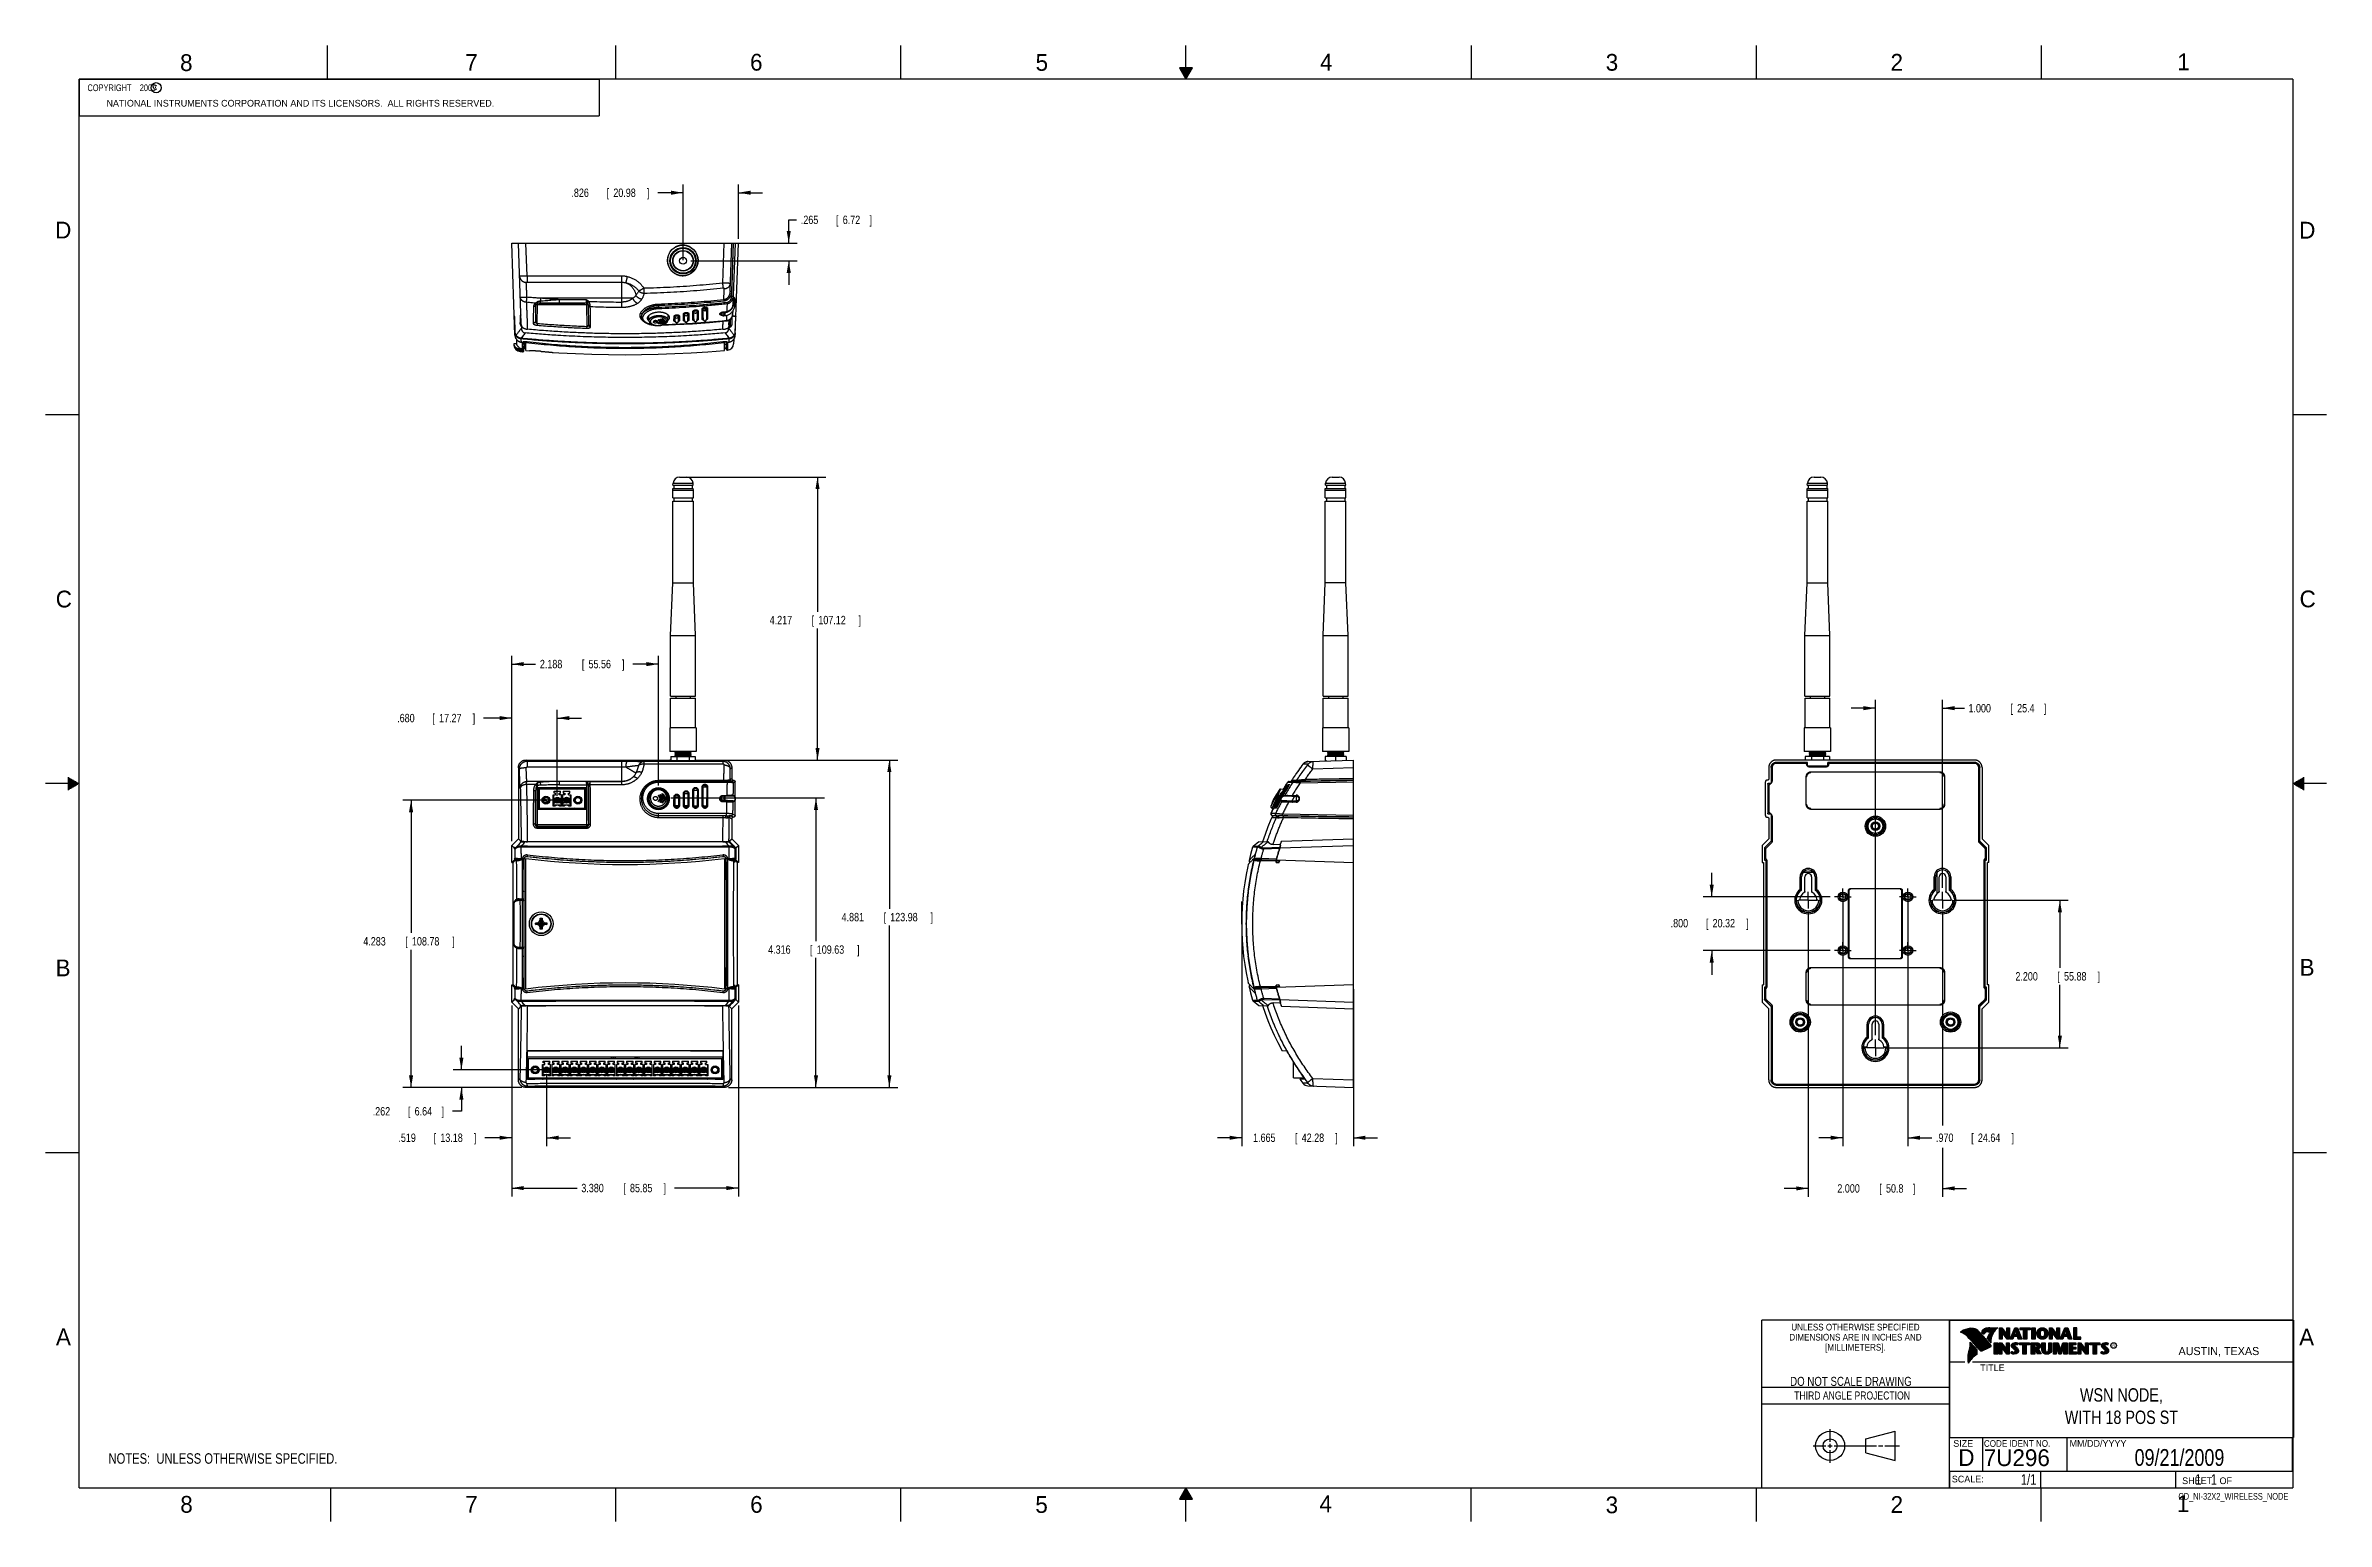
# Model space of a CAD drawing. Header units: inches. Extents: x 0 to 34, y 0 to 22.
import ezdxf
from ezdxf.enums import TextEntityAlignment as Align

# ---------------------------------------------------------------- set-up
doc = ezdxf.new("R2010")
doc.units = ezdxf.units.IN
doc.header["$LTSCALE"] = 1.87
doc.header["$MEASUREMENT"] = 0
doc.linetypes.add('CENTER', pattern=[0.6, 0.375, -0.075, 0.075, -0.075])
doc.layers.get('0').update_dxf_attribs({"linetype": 'CONTINUOUS'})
for name, color, linetype in [('DEFAULT_1', 7, 'CENTER'), ('DETAIL', 7, 'CONTINUOUS'), ('DIMENSIONS', 7, 'CONTINUOUS')]:
    doc.layers.add(name, color=color, linetype=linetype)
doc.styles.get("Standard").update_dxf_attribs({"font": 'txt', "width": 0.8})
doc.dimstyles.new('DIMSTYLE_1', dxfattribs={"dimtxt": 0.125, "dimasz": 0.18, "dimexe": 0.18, "dimexo": 0.0625, "dimgap": 0.09, "dimtad": 0, "dimtih": 1, "dimtoh": 1, "dimdec": 3, "dimzin": 4, "dimdsep": 46, "dimtxsty": 'STANDARD', "dimblk": '_FILLED', "dimblk1": '_FILLED', "dimblk2": '_FILLED', "dimcen": 0.09, "dimadec": 0, "dimazin": 0, "dimtp": 0.01, "dimtm": 0.01, "dimtfac": 1, "dimtdec": 3, "dimtofl": 0, "dimtmove": 0, "dimatfit": 3, "dimldrblk": '_FILLED', "dimfxl": 1, "dimtolj": 1, "dimtzin": 4, "dimarcsym": 0})

msp = doc.modelspace()

# ---------------------------------------------------------------- texts
at = {"color": 2, "linetype": 'CONTINUOUS'}
for s, height, p in [('8', 0.25, (2.0046, 21.6213)), ('7', 0.25, (6.2556, 21.6243)), ('6', 0.25, (10.5012, 21.6272)), ('5', 0.25, (14.7577, 21.6247)), ('4', 0.25, (18.9977, 21.6277)), ('3', 0.25, (23.257, 21.6259)), ('2', 0.25, (27.5025, 21.6262)), ('1', 0.25, (31.7781, 21.6326)), ('NATIONAL INSTRUMENTS CORPORATION AND ITS LICENSORS.  ALL RIGHTS RESERVED.', 0.1, (0.9071, 21.0911)), ('c', 0.1, (1.599, 21.3388)), ('D', 0.25, (0.1424, 19.125)), ('D', 0.25, (33.5947, 19.1236)), ('C', 0.25, (0.1508, 13.6246)), ('C', 0.25, (33.6004, 13.6267)), ('B', 0.25, (0.1484, 8.1257)), ('B', 0.25, (33.6006, 8.1345)), ('A', 0.25, (0.1541, 2.6261)), ('A', 0.25, (33.5939, 2.6228)), ('R', 0.042, (30.8076, 2.5994)), ('AUSTIN, TEXAS', 0.12, (31.7957, 2.479)), ('TITLE', 0.1, (28.8397, 2.2397)), ('SIZE', 0.1, (28.4379, 1.1118)), ('MM/DD/YYYY', 0.1, (30.1721, 1.1121)), ('SCALE:', 0.1, (28.4164, 0.5806)), ('8', 0.25, (2.0074, 0.1291)), ('7', 0.25, (6.2553, 0.1287)), ('6', 0.25, (10.5033, 0.1284)), ('5', 0.25, (14.754, 0.1262)), ('4', 0.25, (18.9884, 0.1369)), ('3', 0.25, (23.2555, 0.121)), ('2', 0.25, (27.5035, 0.1263)), ('1', 0.25, (31.7706, 0.139)), ('SHEET   OF', 0.1, (31.8499, 0.5557))]:
    msp.add_text(s, height=height, dxfattribs=at).set_placement(p)
for s, height, width, p in [('DIMENSIONS ARE IN INCHES AND', 0.1, 0.9, (26.9799, 2.6959)), ('UNLESS OTHERWISE SPECIFIED', 0.1, 0.9, (26.9799, 2.8459)), ('[MILLIMETERS].', 0.1, 0.9, (26.9799, 2.5459)), ('THIRD ANGLE PROJECTION', 0.12, 0.8, (26.9296, 1.8168))]:
    msp.add_text(s, height=height, dxfattribs=dict(at, width=width)).set_placement(p, align=Align.CENTER)
at = {"color": 7, "linetype": 'CONTINUOUS', "width": 0.8}
for s, height, p in [('DO NOT SCALE DRAWING', 0.135, (26.9127, 2.0199)), ('09/21/2009', 0.25, (31.81, 0.828))]:
    msp.add_text(s, height=height, dxfattribs=at).set_placement(p, align=Align.CENTER)
at = {"color": 7, "linetype": 'CONTINUOUS'}
for s, p in [('D  ', (28.5128, 0.8264)), ('7U296', (28.8928, 0.8245))]:
    msp.add_text(s, height=0.25, dxfattribs=at).set_placement(p)
at = {"color": 2, "linetype": 'CONTINUOUS', "width": 0.9}
msp.add_text('CODE IDENT NO.', height=0.1, dxfattribs=at).set_placement((28.8949, 1.1115))
at = {"color": 7, "linetype": 'CONTINUOUS', "width": 0.8}
msp.add_text('1/1', height=0.15625, dxfattribs=at).set_placement((29.677, 0.5469), align=Align.RIGHT)
at = {"color": 2, "linetype": 'CONTINUOUS', "width": 0.8}
msp.add_text('CD_NI-32X2_WIRELESS_NODE', height=0.1, dxfattribs=at).set_placement((33.4328, 0.3236), align=Align.RIGHT)
at = {"color": 2, "linetype": 'CONTINUOUS', "insert": (0.5625, 21.4219), "char_height": 0.1, "width": 1.52, "attachment_point": 1}
msp.add_mtext('  COPYRIGHT    2009', dxfattribs=at)
at = {"color": 7, "linetype": 'CONTINUOUS'}
for s, insert, char_height, width, attachment_point in [('WSN NODE,\\PWITH 18 POS ST', (30.9443, 1.9853), 0.2, 2.24, 2), ('     1   1', (31.8125, 0.7031), 0.15625, 1.25, 1)]:
    msp.add_mtext(s, dxfattribs=dict(at, insert=insert, char_height=char_height, width=width, attachment_point=attachment_point))

# ---------------------------------------------------------------- blocks, each defined once
blk = doc.blocks.new('_FILLED')
at = {"color": 0, "linetype": 'BYBLOCK'}
blk.add_solid([(0, 0), (-1, 0.17), (-1, -0.17)], dxfattribs=at)
blk = doc.blocks.new('*D0')
at = {"color": 2, "linetype": 'CONTINUOUS'}
for p, q in [((17.83, 8.84), (17.83, 5.594)), ((19.495, 7.935), (19.495, 5.594)), ((17.83, 5.719), (17.47, 5.719)), ((19.495, 5.719), (19.855, 5.719))]:
    blk.add_line(p, q, dxfattribs=at)
at = {"color": 2, "linetype": 'CONTINUOUS', "xscale": 0.18, "yscale": 0.18, "zscale": 0.18}
blk.add_blockref('_FILLED', (17.83, 5.719), dxfattribs=at)
at = {"color": 2, "linetype": 'CONTINUOUS', "xscale": 0.18, "yscale": 0.18, "zscale": 0.18, "rotation": 180}
blk.add_blockref('_FILLED', (19.495, 5.719), dxfattribs=at)
at = {"color": 2, "linetype": 'CONTINUOUS', "width": 0.8}
for s, p in [('1.665', (18, 5.657)), ('[', (18.625, 5.657)), ('42.28', (18.725, 5.657)), (']', (19.225, 5.657))]:
    blk.add_text(s, height=0.125, dxfattribs=at).set_placement(p)
blk = doc.blocks.new('*D1')
at = {"layer": 'DIMENSIONS', "color": 2, "linetype": 'CONTINUOUS'}
for p, q in [((6.948, 7.69), (6.948, 4.844)), ((10.328, 7.69), (10.328, 4.844)), ((6.948, 4.969), (7.923, 4.969)), ((10.328, 4.969), (9.373, 4.969))]:
    blk.add_line(p, q, dxfattribs=at)
at = {"layer": 'DIMENSIONS', "color": 2, "linetype": 'CONTINUOUS', "xscale": 0.18, "yscale": 0.18, "zscale": 0.18, "rotation": 180}
blk.add_blockref('_FILLED', (6.948, 4.969), dxfattribs=at)
at = {"layer": 'DIMENSIONS', "color": 2, "linetype": 'CONTINUOUS', "xscale": 0.18, "yscale": 0.18, "zscale": 0.18}
blk.add_blockref('_FILLED', (10.328, 4.969), dxfattribs=at)
at = {"layer": 'DIMENSIONS', "color": 2, "linetype": 'CONTINUOUS', "width": 0.8}
for s, p in [('3.380', (7.986, 4.907)), ('[', (8.611, 4.907)), ('85.85', (8.711, 4.907)), (']', (9.211, 4.907))]:
    blk.add_text(s, height=0.125, dxfattribs=at).set_placement(p)
blk = doc.blocks.new('*D2')
at = {"layer": 'DIMENSIONS', "color": 2, "linetype": 'CONTINUOUS'}
for p, q in [((10.178, 11.35), (12.703, 11.35)), ((12.578, 11.35), (12.578, 9.133)), ((12.578, 6.469), (12.578, 8.883)), ((10.178, 6.469), (12.703, 6.469))]:
    blk.add_line(p, q, dxfattribs=at)
at = {"layer": 'DIMENSIONS', "color": 2, "linetype": 'CONTINUOUS', "xscale": 0.18, "yscale": 0.18, "zscale": 0.18}
for p, rotation in [((12.578, 11.35), 90), ((12.578, 6.469), 270)]:
    blk.add_blockref('_FILLED', p, dxfattribs=dict(at, rotation=rotation))
at = {"layer": 'DIMENSIONS', "color": 2, "linetype": 'CONTINUOUS', "width": 0.8}
for s, p in [('4.881', (11.866, 8.946)), ('[', (12.491, 8.946)), ('123.98', (12.591, 8.946)), (']', (13.191, 8.946))]:
    blk.add_text(s, height=0.125, dxfattribs=at).set_placement(p)
blk = doc.blocks.new('*D3')
at = {"layer": 'DIMENSIONS', "color": 2, "linetype": 'CONTINUOUS'}
for p, q in [((9.539, 15.568), (11.632, 15.568)), ((11.507, 15.568), (11.507, 13.561)), ((11.507, 11.35), (11.507, 13.311)), ((10.095, 11.35), (11.632, 11.35))]:
    blk.add_line(p, q, dxfattribs=at)
at = {"layer": 'DIMENSIONS', "color": 2, "linetype": 'CONTINUOUS', "xscale": 0.18, "yscale": 0.18, "zscale": 0.18}
for p, rotation in [((11.507, 15.568), 90), ((11.507, 11.35), 270)]:
    blk.add_blockref('_FILLED', p, dxfattribs=dict(at, rotation=rotation))
at = {"layer": 'DIMENSIONS', "color": 2, "linetype": 'CONTINUOUS', "width": 0.8}
for s, p in [('4.217', (10.794, 13.374)), ('[', (11.419, 13.374)), ('107.12', (11.519, 13.374)), (']', (12.119, 13.374))]:
    blk.add_text(s, height=0.125, dxfattribs=at).set_placement(p)
blk = doc.blocks.new('*D4')
at = {"layer": 'DIMENSIONS', "color": 2, "linetype": 'CONTINUOUS'}
for p, q in [((6.948, 10.14), (6.948, 12.905)), ((6.948, 12.78), (7.305, 12.78)), ((9.136, 12.78), (8.755, 12.78)), ((9.136, 10.97), (9.136, 12.905))]:
    blk.add_line(p, q, dxfattribs=at)
at = {"layer": 'DIMENSIONS', "color": 2, "linetype": 'CONTINUOUS', "xscale": 0.18, "yscale": 0.18, "zscale": 0.18, "rotation": 180}
blk.add_blockref('_FILLED', (6.948, 12.78), dxfattribs=at)
at = {"layer": 'DIMENSIONS', "color": 2, "linetype": 'CONTINUOUS', "xscale": 0.18, "yscale": 0.18, "zscale": 0.18}
blk.add_blockref('_FILLED', (9.136, 12.78), dxfattribs=at)
at = {"layer": 'DIMENSIONS', "color": 2, "linetype": 'CONTINUOUS', "width": 0.8}
for s, p in [('2.188', (7.368, 12.718)), ('[', (7.993, 12.718)), ('55.56', (8.093, 12.718)), (']', (8.593, 12.718))]:
    blk.add_text(s, height=0.125, dxfattribs=at).set_placement(p)
blk = doc.blocks.new('*D5')
at = {"layer": 'DIMENSIONS', "color": 2, "linetype": 'CONTINUOUS'}
for p, q in [((9.32, 10.785), (11.609, 10.785)), ((11.484, 10.785), (11.484, 8.649)), ((11.484, 6.469), (11.484, 8.399)), ((10.178, 6.469), (11.609, 6.469))]:
    blk.add_line(p, q, dxfattribs=at)
at = {"layer": 'DIMENSIONS', "color": 2, "linetype": 'CONTINUOUS', "xscale": 0.18, "yscale": 0.18, "zscale": 0.18}
for p, rotation in [((11.484, 10.785), 90), ((11.484, 6.469), 270)]:
    blk.add_blockref('_FILLED', p, dxfattribs=dict(at, rotation=rotation))
at = {"layer": 'DIMENSIONS', "color": 2, "linetype": 'CONTINUOUS', "width": 0.8}
for s, p in [('4.316', (10.771, 8.462)), ('[', (11.396, 8.462)), ('109.63', (11.496, 8.462)), (']', (12.096, 8.462))]:
    blk.add_text(s, height=0.125, dxfattribs=at).set_placement(p)
blk = doc.blocks.new('*D6')
at = {"layer": 'DIMENSIONS', "color": 2, "linetype": 'CONTINUOUS'}
for p, q in [((9.502, 19.807), (9.125, 19.807)), ((9.502, 18.804), (9.502, 19.932)), ((10.328, 19.119), (10.328, 19.932)), ((10.328, 19.807), (10.688, 19.807))]:
    blk.add_line(p, q, dxfattribs=at)
at = {"layer": 'DIMENSIONS', "color": 2, "linetype": 'CONTINUOUS', "xscale": 0.18, "yscale": 0.18, "zscale": 0.18}
blk.add_blockref('_FILLED', (9.502, 19.807), dxfattribs=at)
at = {"layer": 'DIMENSIONS', "color": 2, "linetype": 'CONTINUOUS', "xscale": 0.18, "yscale": 0.18, "zscale": 0.18, "rotation": 180}
blk.add_blockref('_FILLED', (10.328, 19.807), dxfattribs=at)
at = {"layer": 'DIMENSIONS', "color": 2, "linetype": 'CONTINUOUS', "width": 0.8}
for s, p in [('.826', (7.838, 19.744)), ('[', (8.363, 19.744)), ('20.98', (8.463, 19.744)), (']', (8.963, 19.744))]:
    blk.add_text(s, height=0.125, dxfattribs=at).set_placement(p)
blk = doc.blocks.new('*D7')
at = {"layer": 'DIMENSIONS', "color": 2, "linetype": 'CONTINUOUS'}
for p, q in [((11.078, 19.057), (11.078, 19.402)), ((11.078, 19.402), (11.196, 19.402)), ((10.178, 19.057), (11.203, 19.057)), ((9.616, 18.792), (11.203, 18.792)), ((11.078, 18.792), (11.078, 18.432))]:
    blk.add_line(p, q, dxfattribs=at)
at = {"layer": 'DIMENSIONS', "color": 2, "linetype": 'CONTINUOUS', "xscale": 0.18, "yscale": 0.18, "zscale": 0.18}
for p, rotation in [((11.078, 19.057), 270), ((11.078, 18.792), 90)]:
    blk.add_blockref('_FILLED', p, dxfattribs=dict(at, rotation=rotation))
at = {"layer": 'DIMENSIONS', "color": 2, "linetype": 'CONTINUOUS', "width": 0.8}
for s, p in [('.265', (11.258, 19.34)), ('[', (11.783, 19.34)), ('6.72', (11.883, 19.34)), (']', (12.283, 19.34))]:
    blk.add_text(s, height=0.125, dxfattribs=at).set_placement(p)
blk = doc.blocks.new('*D8')
at = {"layer": 'DIMENSIONS', "color": 2, "linetype": 'CONTINUOUS'}
for p, q in [((24.837, 9.31), (24.837, 9.67)), ((26.604, 9.31), (24.712, 9.31)), ((26.604, 8.51), (24.712, 8.51)), ((24.837, 8.51), (24.837, 8.15))]:
    blk.add_line(p, q, dxfattribs=at)
at = {"layer": 'DIMENSIONS', "color": 2, "linetype": 'CONTINUOUS', "xscale": 0.18, "yscale": 0.18, "zscale": 0.18}
for p, rotation in [((24.837, 9.31), 270), ((24.837, 8.51), 90)]:
    blk.add_blockref('_FILLED', p, dxfattribs=dict(at, rotation=rotation))
at = {"layer": 'DIMENSIONS', "color": 2, "linetype": 'CONTINUOUS', "width": 0.8}
for s, p in [('.800', (24.225, 8.855)), ('[', (24.75, 8.855)), ('20.32', (24.85, 8.855)), (']', (25.35, 8.855))]:
    blk.add_text(s, height=0.125, dxfattribs=at).set_placement(p)
blk = doc.blocks.new('*D9')
at = {"layer": 'DIMENSIONS', "color": 2, "linetype": 'CONTINUOUS'}
for p, q in [((26.792, 9.372), (26.792, 5.594)), ((27.762, 9.372), (27.762, 5.594)), ((26.792, 5.719), (26.432, 5.719)), ((27.762, 5.719), (28.118, 5.719))]:
    blk.add_line(p, q, dxfattribs=at)
at = {"layer": 'DIMENSIONS', "color": 2, "linetype": 'CONTINUOUS', "xscale": 0.18, "yscale": 0.18, "zscale": 0.18}
blk.add_blockref('_FILLED', (26.792, 5.719), dxfattribs=at)
at = {"layer": 'DIMENSIONS', "color": 2, "linetype": 'CONTINUOUS', "xscale": 0.18, "yscale": 0.18, "zscale": 0.18, "rotation": 180}
blk.add_blockref('_FILLED', (27.762, 5.719), dxfattribs=at)
at = {"layer": 'DIMENSIONS', "color": 2, "linetype": 'CONTINUOUS', "width": 0.8}
for s, p in [('.970', (28.18, 5.657)), ('[', (28.705, 5.657)), ('24.64', (28.805, 5.657)), (']', (29.305, 5.657))]:
    blk.add_text(s, height=0.125, dxfattribs=at).set_placement(p)
blk = doc.blocks.new('*D10')
at = {"layer": 'DIMENSIONS', "color": 2, "linetype": 'CONTINUOUS'}
for p, q in [((28.465, 9.26), (30.152, 9.26)), ((30.027, 9.26), (30.027, 8.25)), ((30.027, 7.06), (30.027, 8)), ((27.465, 7.06), (30.152, 7.06))]:
    blk.add_line(p, q, dxfattribs=at)
at = {"layer": 'DIMENSIONS', "color": 2, "linetype": 'CONTINUOUS', "xscale": 0.18, "yscale": 0.18, "zscale": 0.18}
for p, rotation in [((30.027, 9.26), 90), ((30.027, 7.06), 270)]:
    blk.add_blockref('_FILLED', p, dxfattribs=dict(at, rotation=rotation))
at = {"layer": 'DIMENSIONS', "color": 2, "linetype": 'CONTINUOUS', "width": 0.8}
for s, p in [('2.200', (29.364, 8.063)), ('[', (29.989, 8.063)), ('55.88', (30.089, 8.063)), (']', (30.589, 8.063))]:
    blk.add_text(s, height=0.125, dxfattribs=at).set_placement(p)
blk = doc.blocks.new('*D11')
at = {"layer": 'DIMENSIONS', "color": 2, "linetype": 'CONTINUOUS'}
for p, q in [((26.277, 9.072), (26.277, 4.839)), ((28.277, 9.072), (28.277, 5.901)), ((28.277, 5.567), (28.277, 4.839)), ((26.277, 4.964), (25.917, 4.964)), ((28.277, 4.964), (28.637, 4.964))]:
    blk.add_line(p, q, dxfattribs=at)
at = {"layer": 'DIMENSIONS', "color": 2, "linetype": 'CONTINUOUS', "xscale": 0.18, "yscale": 0.18, "zscale": 0.18}
blk.add_blockref('_FILLED', (26.277, 4.964), dxfattribs=at)
at = {"layer": 'DIMENSIONS', "color": 2, "linetype": 'CONTINUOUS', "xscale": 0.18, "yscale": 0.18, "zscale": 0.18, "rotation": 180}
blk.add_blockref('_FILLED', (28.277, 4.964), dxfattribs=at)
at = {"layer": 'DIMENSIONS', "color": 2, "linetype": 'CONTINUOUS', "width": 0.8}
for s, p in [('2.000', (26.71, 4.901)), ('[', (27.335, 4.901)), ('50.8', (27.435, 4.901)), (']', (27.835, 4.901))]:
    blk.add_text(s, height=0.125, dxfattribs=at).set_placement(p)
blk = doc.blocks.new('*D12')
at = {"layer": 'DIMENSIONS', "color": 2, "linetype": 'CONTINUOUS'}
for p, q in [((27.277, 7.247), (27.277, 12.248)), ((28.277, 9.447), (28.277, 12.248)), ((27.277, 12.123), (26.917, 12.123)), ((28.277, 12.123), (28.603, 12.123))]:
    blk.add_line(p, q, dxfattribs=at)
at = {"layer": 'DIMENSIONS', "color": 2, "linetype": 'CONTINUOUS', "xscale": 0.18, "yscale": 0.18, "zscale": 0.18}
blk.add_blockref('_FILLED', (27.277, 12.123), dxfattribs=at)
at = {"layer": 'DIMENSIONS', "color": 2, "linetype": 'CONTINUOUS', "xscale": 0.18, "yscale": 0.18, "zscale": 0.18, "rotation": 180}
blk.add_blockref('_FILLED', (28.277, 12.123), dxfattribs=at)
at = {"layer": 'DIMENSIONS', "color": 2, "linetype": 'CONTINUOUS', "width": 0.8}
for s, p in [('1.000', (28.665, 12.06)), ('[', (29.29, 12.06)), ('25.4', (29.39, 12.06)), (']', (29.79, 12.06))]:
    blk.add_text(s, height=0.125, dxfattribs=at).set_placement(p)
blk = doc.blocks.new('*D13')
at = {"layer": 'DIMENSIONS', "color": 2, "linetype": 'CONTINUOUS'}
for p, q in [((6.198, 6.731), (6.198, 7.091)), ((7.405, 6.731), (6.073, 6.731)), ((7.099, 6.469), (6.073, 6.469)), ((6.198, 6.469), (6.198, 6.113)), ((6.198, 6.113), (6.064, 6.113))]:
    blk.add_line(p, q, dxfattribs=at)
at = {"layer": 'DIMENSIONS', "color": 2, "linetype": 'CONTINUOUS', "xscale": 0.18, "yscale": 0.18, "zscale": 0.18}
for p, rotation in [((6.198, 6.731), 270), ((6.198, 6.469), 90)]:
    blk.add_blockref('_FILLED', p, dxfattribs=dict(at, rotation=rotation))
at = {"layer": 'DIMENSIONS', "color": 2, "linetype": 'CONTINUOUS', "width": 0.8}
for s, p in [('.262', (4.876, 6.051)), ('[', (5.401, 6.051)), ('6.64', (5.501, 6.051)), (']', (5.901, 6.051))]:
    blk.add_text(s, height=0.125, dxfattribs=at).set_placement(p)
blk = doc.blocks.new('*D14')
at = {"layer": 'DIMENSIONS', "color": 2, "linetype": 'CONTINUOUS'}
for p, q in [((7.566, 10.752), (5.323, 10.752)), ((5.448, 10.752), (5.448, 8.772)), ((5.448, 6.469), (5.448, 8.522)), ((7.099, 6.469), (5.323, 6.469))]:
    blk.add_line(p, q, dxfattribs=at)
at = {"layer": 'DIMENSIONS', "color": 2, "linetype": 'CONTINUOUS', "xscale": 0.18, "yscale": 0.18, "zscale": 0.18}
for p, rotation in [((5.448, 10.752), 90), ((5.448, 6.469), 270)]:
    blk.add_blockref('_FILLED', p, dxfattribs=dict(at, rotation=rotation))
at = {"layer": 'DIMENSIONS', "color": 2, "linetype": 'CONTINUOUS', "width": 0.8}
for s, p in [('4.283', (4.736, 8.585)), ('[', (5.361, 8.585)), ('108.78', (5.461, 8.585)), (']', (6.061, 8.585))]:
    blk.add_text(s, height=0.125, dxfattribs=at).set_placement(p)
blk = doc.blocks.new('*D15')
at = {"layer": 'DIMENSIONS', "color": 2, "linetype": 'CONTINUOUS'}
for p, q in [((6.948, 11.975), (6.528, 11.975)), ((6.948, 10.14), (6.948, 12.1)), ((7.628, 10.814), (7.628, 12.1)), ((7.628, 11.975), (7.988, 11.975))]:
    blk.add_line(p, q, dxfattribs=at)
at = {"layer": 'DIMENSIONS', "color": 2, "linetype": 'CONTINUOUS', "xscale": 0.18, "yscale": 0.18, "zscale": 0.18}
blk.add_blockref('_FILLED', (6.948, 11.975), dxfattribs=at)
at = {"layer": 'DIMENSIONS', "color": 2, "linetype": 'CONTINUOUS', "xscale": 0.18, "yscale": 0.18, "zscale": 0.18, "rotation": 180}
blk.add_blockref('_FILLED', (7.628, 11.975), dxfattribs=at)
at = {"layer": 'DIMENSIONS', "color": 2, "linetype": 'CONTINUOUS', "width": 0.8}
for s, p in [('.680', (5.241, 11.913)), ('[', (5.766, 11.913)), ('17.27', (5.866, 11.913)), (']', (6.366, 11.913))]:
    blk.add_text(s, height=0.125, dxfattribs=at).set_placement(p)
blk = doc.blocks.new('*D16')
at = {"layer": 'DIMENSIONS', "color": 2, "linetype": 'CONTINUOUS'}
for p, q in [((6.948, 7.68), (6.948, 5.594)), ((7.467, 6.668), (7.467, 5.594)), ((6.948, 5.719), (6.546, 5.719)), ((7.467, 5.719), (7.827, 5.719))]:
    blk.add_line(p, q, dxfattribs=at)
at = {"layer": 'DIMENSIONS', "color": 2, "linetype": 'CONTINUOUS', "xscale": 0.18, "yscale": 0.18, "zscale": 0.18}
blk.add_blockref('_FILLED', (6.948, 5.719), dxfattribs=at)
at = {"layer": 'DIMENSIONS', "color": 2, "linetype": 'CONTINUOUS', "xscale": 0.18, "yscale": 0.18, "zscale": 0.18, "rotation": 180}
blk.add_blockref('_FILLED', (7.467, 5.719), dxfattribs=at)
at = {"layer": 'DIMENSIONS', "color": 2, "linetype": 'CONTINUOUS', "width": 0.8}
for s, p in [('.519', (5.259, 5.657)), ('[', (5.784, 5.657)), ('13.18', (5.884, 5.657)), (']', (6.384, 5.657))]:
    blk.add_text(s, height=0.125, dxfattribs=at).set_placement(p)
blk = doc.blocks.new('NOTES_HEADER_BL0', base_point=(3.1215, 0.9375))
at = {"layer": 'DETAIL', "color": 2, "linetype": 'CONTINUOUS', "width": 0.8}
blk.add_text('NOTES:  UNLESS OTHERWISE SPECIFIED.', height=0.156, dxfattribs=at).set_placement((0.9375, 0.8595))

# ---------------------------------------------------------------- dimensions: what is measured, and where the dimension line sits
at = {"color": 2, "linetype": 'CONTINUOUS'}
dim = msp.add_linear_dim(base=(19.4949, 5.7193), p1=(17.8303, 8.8404), p2=(19.4949, 7.9348), dimstyle='DIMSTYLE_1', dxfattribs=at)
dim.commit()
dim.dimension.update_dxf_attribs({"geometry": '*D0', "text_midpoint": (18.6626, 5.7193), "dimtype": 160})
at = {"layer": 'DIMENSIONS', "color": 2, "linetype": 'CONTINUOUS'}
for base, p1, p2, angle, picture, middle in [((9.5022, 19.8069), (10.3282, 19.1194), (9.5022, 18.8039), 180, '*D6', (8.4501, 19.8069)), ((11.0782, 18.7923), (10.1778, 19.0569), (9.6156, 18.7923), 270, '*D7', (11.8207, 19.4021)), ((11.50686, 15.56781), (10.09474, 11.35032), (9.53929, 15.56781), 90, '*D3', (11.50686, 13.43611)), ((12.5782, 11.3503), (10.1778, 6.4693), (10.1778, 11.3503), 90, '*D2', (12.5782, 9.0081)), ((5.4482417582, 10.7518165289), (7.0986729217, 6.4693165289), (7.5657417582, 10.7518165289), 90, '*D14', (5.4482417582, 8.647295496)), ((11.4839, 10.7853), (10.1778, 6.4693), (9.32, 10.7853), 90, '*D5', (11.4839, 8.524)), ((24.8371, 8.5098), (26.6045, 9.3098), (26.6045, 8.5098), 270, '*D8', (24.8371, 8.9172)), ((30.027, 7.0598), (28.4647, 9.2598), (27.4647, 7.0598), 270, '*D10', (30.027, 8.1254)), ((6.1982417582, 6.7308165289), (7.0986729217, 6.4693165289), (7.4047417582, 6.7308165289), 90, '*D13', (5.4386714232, 6.1134077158))]:
    dim = msp.add_linear_dim(base=base, p1=p1, p2=p2, angle=angle, dimstyle='DIMSTYLE_1', dxfattribs=at)
    dim.commit()
    dim.dimension.update_dxf_attribs({"geometry": picture, "text_midpoint": middle, "dimtype": 160})
for base, p1, p2, picture, middle in [((9.1358, 12.7804), (6.9482, 10.1398), (9.1358, 10.9699), '*D4', (8.03, 12.7804)), ((28.2771, 12.1229), (27.2771, 7.2474), (28.2771, 9.4474), '*D12', (29.2777, 12.1229)), ((7.6282, 11.9754), (6.9482, 10.1398), (7.6282, 10.8143), '*D15', (5.853, 11.9754)), ((27.7621, 5.7193), (26.7921, 9.3724), (27.7621, 9.3724), '*D9', (28.7926, 5.7193)), ((28.2771, 4.9636), (26.2771, 9.0722), (28.2771, 9.0722), '*D11', (27.323, 4.9636)), ((7.4672, 5.7193), (6.9482, 7.6798), (7.4672, 6.6683), '*D16', (5.8714, 5.7193)), ((10.3282, 4.9693), (6.9482, 7.6903), (10.3282, 7.6903), '*D1', (8.6483, 4.9693))]:
    dim = msp.add_linear_dim(base=base, p1=p1, p2=p2, dimstyle='DIMSTYLE_1', dxfattribs=at)
    dim.commit()
    dim.dimension.update_dxf_attribs({"geometry": picture, "text_midpoint": middle, "dimtype": 160})

# ---------------------------------------------------------------- linework, layer by layer
at = {"color": 2, "linetype": 'CONTINUOUS'}
for p, q in [((4.2, 21.5), (4.2, 22)), ((8.5, 21.5), (8.5, 22)), ((12.75, 21.5), (12.75, 22)), ((17, 21.5), (17, 22)), ((21.25, 22), (21.25, 21.5)), ((25.5, 22), (25.5, 21.5)), ((29.75, 22), (29.75, 21.5)), ((0.5, 21.5), (8.25, 21.5)), ((0.5, 21.5), (0.5, 20.9531)), ((8.25, 21.5), (8.25, 20.9531)), ((16.902, 21.6697), (17, 21.5)), ((17.098, 21.6697), (16.902, 21.6697)), ((16.9076, 21.66), (17.0924, 21.66)), ((16.9134, 21.65), (17.0866, 21.65)), ((16.9192, 21.64), (17.0808, 21.64)), ((16.925, 21.63), (17.0751, 21.63)), ((16.9307, 21.62), (17.0693, 21.62)), ((16.9365, 21.61), (17.0635, 21.61)), ((16.9423, 21.6), (17.0578, 21.6)), ((16.9481, 21.59), (17.052, 21.59)), ((16.9538, 21.58), (17.0462, 21.58)), ((16.9596, 21.57), (17.0404, 21.57)), ((16.9654, 21.56), (17.0347, 21.56)), ((16.9712, 21.55), (17.0289, 21.55)), ((16.9769, 21.54), (17.0231, 21.54)), ((16.9827, 21.53), (17.0173, 21.53)), ((16.9885, 21.52), (17.0116, 21.52)), ((16.9942, 21.51), (17.0058, 21.51)), ((17, 21.5), (17.098, 21.6697)), ((0.5, 20.9531), (8.25, 20.9531)), ((0, 16.5), (0.5, 16.5)), ((33.5, 16.5), (34, 16.5)), ((0.5, 11), (0, 11)), ((0.3303, 11.09), (0.3441, 11.09)), ((0.3303, 11.08), (0.3614, 11.08)), ((0.3303, 11.07), (0.3788, 11.07)), ((0.3303, 11.06), (0.3961, 11.06)), ((0.3303, 11.05), (0.4134, 11.05)), ((0.3303, 11.04), (0.4307, 11.04)), ((0.3303, 11.03), (0.448, 11.03)), ((0.3303, 11.02), (0.4654, 11.02)), ((0.3303, 11.01), (0.4827, 11.01)), ((0.3303, 10.99), (0.4827, 10.99)), ((0.3303, 10.98), (0.4654, 10.98)), ((0.3303, 10.97), (0.448, 10.97)), ((0.3303, 10.96), (0.4307, 10.96)), ((0.3303, 10.95), (0.4134, 10.95)), ((0.3303, 10.94), (0.3961, 10.94)), ((0.3303, 10.93), (0.3788, 10.93)), ((0.3303, 10.92), (0.3614, 10.92)), ((0.3303, 10.91), (0.3441, 10.91)), ((34, 11), (33.5, 11)), ((33.5173, 11.01), (33.6697, 11.01)), ((33.5173, 10.99), (33.6697, 10.99)), ((33.5347, 11.02), (33.6697, 11.02)), ((33.5347, 10.98), (33.6697, 10.98)), ((33.552, 11.03), (33.6697, 11.03)), ((33.552, 10.97), (33.6697, 10.97)), ((33.5693, 11.04), (33.6697, 11.04)), ((33.5693, 10.96), (33.6697, 10.96)), ((33.5866, 11.05), (33.6697, 11.05)), ((33.5866, 10.95), (33.6697, 10.95)), ((33.6039, 11.06), (33.6697, 11.06)), ((33.6039, 10.94), (33.6697, 10.94)), ((33.6213, 11.07), (33.6697, 11.07)), ((33.6213, 10.93), (33.6697, 10.93)), ((33.6386, 11.08), (33.6697, 11.08)), ((33.6386, 10.92), (33.6697, 10.92)), ((33.6559, 11.09), (33.6697, 11.09)), ((33.6559, 10.91), (33.6697, 10.91)), ((0, 5.5), (0.5, 5.5)), ((33.5, 5.5), (34, 5.5)), ((28.3793, 3.0003), (33.5093, 3.0003)), ((28.3793, 3.0003), (28.3793, 1.2503)), ((28.556, 2.8217), (28.556, 2.8246)), ((28.5629, 2.8193), (28.5629, 2.8291)), ((28.5698, 2.8166), (28.5698, 2.8333)), ((28.5766, 2.8137), (28.5766, 2.8374)), ((28.5835, 2.8105), (28.5835, 2.8412)), ((28.5904, 2.8071), (28.5904, 2.8449)), ((28.5972, 2.8034), (28.5972, 2.8479)), ((28.6041, 2.7994), (28.6041, 2.8508)), ((28.6109, 2.7952), (28.6109, 2.8535)), ((28.6178, 2.7906), (28.6178, 2.856)), ((28.6247, 2.7856), (28.6247, 2.8584)), ((28.6315, 2.7803), (28.6315, 2.8606)), ((28.6384, 2.7747), (28.6384, 2.8626)), ((28.6453, 2.7685), (28.6453, 2.8645)), ((28.6521, 2.762), (28.6521, 2.8662)), ((28.659, 2.7548), (28.659, 2.8679)), ((28.6659, 2.7474), (28.6659, 2.8695)), ((28.6727, 2.7398), (28.6727, 2.8708)), ((28.6796, 2.7323), (28.6796, 2.8719)), ((28.6865, 2.7247), (28.6865, 2.8727)), ((28.6933, 2.717), (28.6933, 2.8732)), ((28.7002, 2.7092), (28.7002, 2.8734)), ((28.707, 2.7014), (28.707, 2.8733)), ((28.7139, 2.6936), (28.7139, 2.873)), ((28.7208, 2.6856), (28.7208, 2.8724)), ((28.7276, 2.6776), (28.7276, 2.8716)), ((28.7345, 2.6696), (28.7345, 2.8704)), ((28.7414, 2.6615), (28.7414, 2.869)), ((28.7482, 2.6533), (28.7482, 2.8677)), ((28.7551, 2.6452), (28.7551, 2.8659)), ((28.762, 2.6372), (28.762, 2.8638)), ((28.7688, 2.6293), (28.7688, 2.8611)), ((28.7757, 2.6214), (28.7757, 2.858)), ((28.7826, 2.6137), (28.7826, 2.8543)), ((28.7894, 2.606), (28.7894, 2.8501)), ((28.7963, 2.5985), (28.7963, 2.8451)), ((28.8031, 2.591), (28.8031, 2.8394)), ((28.81, 2.5836), (28.81, 2.8328)), ((28.8169, 2.5762), (28.8169, 2.8253)), ((28.8237, 2.569), (28.8237, 2.8181)), ((28.8306, 2.5618), (28.8306, 2.8109)), ((28.8375, 2.5556), (28.8375, 2.8037)), ((28.8443, 2.5505), (28.8443, 2.7965)), ((28.8512, 2.5472), (28.8512, 2.7893)), ((28.8581, 2.5466), (28.8581, 2.782)), ((28.8865, 2.792), (28.8631, 2.8194)), ((28.8649, 2.5483), (28.8649, 2.7748)), ((28.8878, 2.7979), (28.8682, 2.8209)), ((28.8718, 2.8167), (28.8718, 2.8343)), ((28.8718, 2.5513), (28.8718, 2.7675)), ((28.8786, 2.8086), (28.8786, 2.8464)), ((28.8786, 2.5541), (28.8786, 2.7602)), ((28.8855, 2.8005), (28.8855, 2.854)), ((28.8855, 2.557), (28.8855, 2.7523)), ((28.8924, 2.8003), (28.8924, 2.8594)), ((28.8924, 2.5599), (28.8924, 2.744)), ((28.8992, 2.8044), (28.8992, 2.8634)), ((28.8992, 2.5628), (28.8992, 2.7357)), ((28.9061, 2.8094), (28.9061, 2.8668)), ((28.9061, 2.5659), (28.9061, 2.7274)), ((28.913, 2.8153), (28.913, 2.8696)), ((28.9198, 2.8223), (28.9198, 2.8719)), ((28.9267, 2.8275), (28.9267, 2.8737)), ((28.9336, 2.8311), (28.9336, 2.875)), ((28.9404, 2.8335), (28.9404, 2.8759)), ((28.962, 2.7048), (28.9438, 2.7257)), ((28.9473, 2.834), (28.9473, 2.8769)), ((28.9657, 2.7079), (28.9496, 2.7264)), ((28.9542, 2.8327), (28.9542, 2.8778)), ((28.9542, 2.7212), (28.9542, 2.7362)), ((28.961, 2.8306), (28.961, 2.8785)), ((28.961, 2.7133), (28.961, 2.7519)), ((28.9679, 2.8292), (28.9679, 2.8791)), ((28.9679, 2.7053), (28.9679, 2.7699)), ((28.9747, 2.8285), (28.9747, 2.8796)), ((28.9747, 2.697), (28.9747, 2.7823)), ((28.9816, 2.828), (28.9816, 2.88)), ((28.9816, 2.689), (28.9816, 2.7889)), ((28.9844, 2.885), (29.1009, 2.8868)), ((28.9845, 2.8802), (29.0882, 2.8817)), ((28.9885, 2.8278), (28.9885, 2.8802)), ((28.9885, 2.6813), (28.9885, 2.7921)), ((28.9953, 2.8276), (28.9953, 2.8803)), ((28.9953, 2.6998), (28.9953, 2.7939)), ((29.0022, 2.8263), (29.0022, 2.8804)), ((29.0022, 2.7448), (29.0022, 2.795)), ((29.0091, 2.822), (29.0091, 2.8805)), ((29.0091, 2.7642), (29.0091, 2.7954)), ((29.0159, 2.7805), (29.0159, 2.8806)), ((29.0228, 2.7947), (29.0228, 2.8807)), ((29.0297, 2.8073), (29.0297, 2.8808)), ((29.0365, 2.8188), (29.0365, 2.881)), ((29.0434, 2.8293), (29.0434, 2.8811)), ((29.0502, 2.8389), (29.0502, 2.8812)), ((29.0571, 2.8479), (29.0571, 2.8813)), ((29.064, 2.8562), (29.064, 2.8814)), ((29.0708, 2.8641), (29.0708, 2.8815)), ((29.0777, 2.8714), (29.0777, 2.8816)), ((29.1256, 2.8852), (29.1624, 2.8852)), ((29.1256, 2.7166), (29.1256, 2.8852)), ((29.1305, 2.8804), (29.16, 2.8804)), ((29.1305, 2.7215), (29.1305, 2.8804)), ((29.1604, 2.7215), (29.1305, 2.7215)), ((29.1395, 2.7215), (29.1395, 2.8804)), ((29.1462, 2.7215), (29.1462, 2.8804)), ((29.1529, 2.7215), (29.1529, 2.8804)), ((29.1604, 2.8299), (29.1596, 2.8804)), ((29.16, 2.8804), (29.2402, 2.7746)), ((29.2438, 2.7215), (29.1604, 2.8299)), ((29.1604, 2.8299), (29.1604, 2.7215)), ((29.1624, 2.8852), (29.2354, 2.7891)), ((29.2414, 2.7166), (29.1653, 2.8156)), ((29.1653, 2.8156), (29.1653, 2.7166)), ((29.1663, 2.8222), (29.1663, 2.872)), ((29.173, 2.8135), (29.173, 2.8632)), ((29.1798, 2.8048), (29.1798, 2.8543)), ((29.1865, 2.7961), (29.1865, 2.8455)), ((29.1932, 2.7873), (29.1932, 2.8367)), ((29.1999, 2.7786), (29.1999, 2.8278)), ((29.2066, 2.7699), (29.2066, 2.819)), ((29.2133, 2.7612), (29.2133, 2.8101)), ((29.22, 2.7525), (29.22, 2.8013)), ((29.2267, 2.7437), (29.2267, 2.7924)), ((29.2334, 2.735), (29.2334, 2.7836)), ((29.2354, 2.8852), (29.2754, 2.8852)), ((29.2354, 2.7891), (29.2354, 2.8852)), ((29.2402, 2.8804), (29.2705, 2.8804)), ((29.2402, 2.7746), (29.2402, 2.8804)), ((29.2402, 2.7263), (29.2402, 2.7746)), ((29.2705, 2.7215), (29.2438, 2.7215)), ((29.2469, 2.7215), (29.2469, 2.8804)), ((29.2536, 2.7215), (29.2536, 2.8804)), ((29.2603, 2.7215), (29.2603, 2.8804)), ((29.267, 2.7215), (29.267, 2.8804)), ((29.2705, 2.8804), (29.2705, 2.7215)), ((29.2754, 2.8852), (29.2754, 2.7166)), ((29.2853, 2.7167), (29.3541, 2.8851)), ((29.2926, 2.7216), (29.3574, 2.8802)), ((29.3219, 2.7216), (29.2926, 2.7216)), ((29.3006, 2.7216), (29.3006, 2.7411)), ((29.3073, 2.7216), (29.3073, 2.7575)), ((29.314, 2.7216), (29.314, 2.774)), ((29.3207, 2.7216), (29.3207, 2.7904)), ((29.3381, 2.7618), (29.3219, 2.7216)), ((29.3414, 2.7569), (29.3252, 2.7167)), ((29.3274, 2.7353), (29.3274, 2.8068)), ((29.3341, 2.752), (29.3341, 2.8232)), ((29.3968, 2.7618), (29.3381, 2.7618)), ((29.3408, 2.7618), (29.3408, 2.8396)), ((29.3933, 2.7569), (29.3414, 2.7569)), ((29.3434, 2.7787), (29.365, 2.8486)), ((29.3918, 2.7787), (29.3434, 2.7787)), ((29.3475, 2.7921), (29.3475, 2.8561)), ((29.3475, 2.7618), (29.3475, 2.7787)), ((29.35, 2.7836), (29.3686, 2.8438)), ((29.3854, 2.7836), (29.35, 2.7836)), ((29.3541, 2.8851), (29.3967, 2.8851)), ((29.3543, 2.8139), (29.3543, 2.8725)), ((29.3543, 2.7618), (29.3543, 2.7787)), ((29.3574, 2.8802), (29.3933, 2.8802)), ((29.361, 2.8356), (29.361, 2.8802)), ((29.361, 2.7618), (29.361, 2.7787)), ((29.365, 2.8486), (29.3728, 2.8486)), ((29.3677, 2.8486), (29.3677, 2.8802)), ((29.3677, 2.7618), (29.3677, 2.7787)), ((29.3686, 2.8438), (29.3691, 2.8438)), ((29.3691, 2.8438), (29.3854, 2.7836)), ((29.3728, 2.8486), (29.3918, 2.7787)), ((29.3744, 2.8428), (29.3744, 2.8802)), ((29.3744, 2.7618), (29.3744, 2.7787)), ((29.3811, 2.8181), (29.3811, 2.8802)), ((29.3811, 2.7618), (29.3811, 2.7787)), ((29.3878, 2.7935), (29.3878, 2.8802)), ((29.3878, 2.7618), (29.3878, 2.7787)), ((29.3933, 2.8802), (29.4535, 2.7216)), ((29.4068, 2.7167), (29.3933, 2.7569)), ((29.3945, 2.7618), (29.3945, 2.877)), ((29.3967, 2.8851), (29.4606, 2.7167)), ((29.4103, 2.7216), (29.3968, 2.7618)), ((29.4012, 2.7485), (29.4012, 2.8593)), ((29.4079, 2.7286), (29.4079, 2.8416)), ((29.4535, 2.7216), (29.4103, 2.7216)), ((29.4147, 2.7216), (29.4147, 2.8239)), ((29.4214, 2.7216), (29.4214, 2.8063)), ((29.4281, 2.7216), (29.4281, 2.7886)), ((29.4348, 2.7216), (29.4348, 2.7709)), ((29.4357, 2.8851), (29.584, 2.8851)), ((29.4357, 2.8537), (29.4357, 2.8851)), ((29.4843, 2.8537), (29.4357, 2.8537)), ((29.4406, 2.8802), (29.5791, 2.8802)), ((29.4406, 2.8586), (29.4406, 2.8802)), ((29.4892, 2.8586), (29.4406, 2.8586)), ((29.4415, 2.7216), (29.4415, 2.7532)), ((29.4482, 2.8586), (29.4482, 2.8802)), ((29.4482, 2.7216), (29.4482, 2.7355)), ((29.4549, 2.8586), (29.4549, 2.8802)), ((29.4616, 2.8586), (29.4616, 2.8802)), ((29.4684, 2.8586), (29.4684, 2.8802)), ((29.4751, 2.8586), (29.4751, 2.8802)), ((29.4818, 2.8586), (29.4818, 2.8802)), ((29.4843, 2.7167), (29.4843, 2.8537)), ((29.4892, 2.8586), (29.4885, 2.8802)), ((29.4892, 2.7216), (29.4892, 2.8586)), ((29.5305, 2.7216), (29.4892, 2.7216)), ((29.4952, 2.7216), (29.4952, 2.8802)), ((29.5019, 2.7216), (29.5019, 2.8802)), ((29.5086, 2.7216), (29.5086, 2.8802)), ((29.5153, 2.7216), (29.5153, 2.8802)), ((29.522, 2.7216), (29.522, 2.8802)), ((29.5305, 2.8586), (29.5288, 2.8802)), ((29.5791, 2.8586), (29.5305, 2.8586)), ((29.5305, 2.8586), (29.5305, 2.7216)), ((29.584, 2.8537), (29.5354, 2.8537)), ((29.5354, 2.8537), (29.5354, 2.7167)), ((29.5355, 2.8586), (29.5355, 2.8802)), ((29.5422, 2.8586), (29.5422, 2.8802)), ((29.5489, 2.8586), (29.5489, 2.8802)), ((29.5556, 2.8586), (29.5556, 2.8802)), ((29.5623, 2.8586), (29.5623, 2.8802)), ((29.569, 2.8586), (29.569, 2.8802)), ((29.5757, 2.8586), (29.5757, 2.8802)), ((29.5791, 2.8802), (29.5791, 2.8586)), ((29.584, 2.8851), (29.584, 2.8537)), ((29.6099, 2.8851), (29.6607, 2.8851)), ((29.6099, 2.7167), (29.6099, 2.8851)), ((29.6148, 2.8802), (29.6558, 2.8802)), ((29.6148, 2.7216), (29.6148, 2.8802)), ((29.6558, 2.7216), (29.6148, 2.7216)), ((29.6227, 2.7216), (29.6227, 2.8802)), ((29.6294, 2.7216), (29.6294, 2.8802)), ((29.6361, 2.7216), (29.6361, 2.8802)), ((29.6429, 2.7216), (29.6429, 2.8802)), ((29.6496, 2.7216), (29.6496, 2.8802)), ((29.6558, 2.8802), (29.6558, 2.7216)), ((29.6607, 2.8851), (29.6607, 2.7167)), ((29.6844, 2.806), (29.6846, 2.8095)), ((29.6844, 2.8025), (29.6844, 2.806)), ((29.6844, 2.7989), (29.6844, 2.8025)), ((29.6847, 2.7953), (29.6844, 2.7989)), ((29.6846, 2.8095), (29.6849, 2.813)), ((29.685, 2.7918), (29.6847, 2.7953)), ((29.6849, 2.813), (29.6853, 2.8165)), ((29.6854, 2.7882), (29.685, 2.7918)), ((29.6853, 2.8165), (29.6858, 2.8198)), ((29.686, 2.7847), (29.6854, 2.7882)), ((29.6858, 2.8198), (29.6865, 2.8232)), ((29.6866, 2.7812), (29.686, 2.7847)), ((29.6865, 2.8232), (29.6872, 2.8264)), ((29.6874, 2.7778), (29.6866, 2.7812)), ((29.6872, 2.8264), (29.6881, 2.8296)), ((29.6883, 2.7744), (29.6874, 2.7778)), ((29.6881, 2.8296), (29.6891, 2.8327)), ((29.6893, 2.7711), (29.6883, 2.7744)), ((29.6891, 2.8327), (29.6903, 2.8357)), ((29.6892, 2.8025), (29.6893, 2.8059)), ((29.6893, 2.7991), (29.6892, 2.8025)), ((29.6893, 2.8059), (29.6894, 2.8092)), ((29.6895, 2.7957), (29.6893, 2.7991)), ((29.6904, 2.7679), (29.6893, 2.7711)), ((29.6894, 2.8092), (29.6897, 2.8125)), ((29.6898, 2.7923), (29.6895, 2.7957)), ((29.6897, 2.8125), (29.6901, 2.8158)), ((29.6903, 2.7889), (29.6898, 2.7923)), ((29.6901, 2.8158), (29.6906, 2.819)), ((29.6903, 2.8357), (29.6915, 2.8386)), ((29.6908, 2.7855), (29.6903, 2.7889)), ((29.6915, 2.7647), (29.6904, 2.7679)), ((29.6906, 2.819), (29.6912, 2.8221)), ((29.6914, 2.7822), (29.6908, 2.7855)), ((29.6912, 2.8221), (29.692, 2.8252)), ((29.6922, 2.7789), (29.6914, 2.7822)), ((29.6915, 2.8386), (29.6929, 2.8415)), ((29.6928, 2.7617), (29.6915, 2.7647)), ((29.692, 2.8252), (29.6928, 2.8282)), ((29.693, 2.7757), (29.6922, 2.7789)), ((29.6928, 2.8282), (29.6938, 2.8311)), ((29.6942, 2.7587), (29.6928, 2.7617)), ((29.6929, 2.8415), (29.6944, 2.8443)), ((29.6939, 2.7726), (29.693, 2.7757)), ((29.6938, 2.8311), (29.6948, 2.8339)), ((29.695, 2.7695), (29.6939, 2.7726)), ((29.6957, 2.7558), (29.6942, 2.7587)), ((29.6944, 2.8443), (29.696, 2.847)), ((29.6948, 2.8339), (29.696, 2.8366)), ((29.695, 2.7695), (29.6948, 2.8339)), ((29.6961, 2.7666), (29.695, 2.7695)), ((29.6973, 2.753), (29.6957, 2.7558)), ((29.696, 2.847), (29.6977, 2.8497)), ((29.696, 2.8366), (29.6972, 2.8393)), ((29.6973, 2.7637), (29.6961, 2.7666)), ((29.6972, 2.8393), (29.6986, 2.8419)), ((29.6986, 2.7608), (29.6973, 2.7637)), ((29.699, 2.7502), (29.6973, 2.753)), ((29.6977, 2.8497), (29.6995, 2.8523)), ((29.6986, 2.8419), (29.7001, 2.8445)), ((29.7, 2.7581), (29.6986, 2.7608)), ((29.7008, 2.7475), (29.699, 2.7502)), ((29.6995, 2.8523), (29.7015, 2.8549)), ((29.7015, 2.7555), (29.7, 2.7581)), ((29.7001, 2.8445), (29.7017, 2.847)), ((29.7028, 2.745), (29.7008, 2.7475)), ((29.7015, 2.8549), (29.7035, 2.8574)), ((29.7015, 2.7555), (29.7017, 2.847)), ((29.7031, 2.7529), (29.7015, 2.7555)), ((29.7017, 2.847), (29.7035, 2.8495)), ((29.7048, 2.7425), (29.7028, 2.745)), ((29.7048, 2.7504), (29.7031, 2.7529)), ((29.7035, 2.8574), (29.7057, 2.8599)), ((29.7035, 2.8495), (29.7053, 2.8519)), ((29.7066, 2.7479), (29.7048, 2.7504)), ((29.7069, 2.7401), (29.7048, 2.7425)), ((29.7053, 2.8519), (29.7073, 2.8543)), ((29.7057, 2.8599), (29.708, 2.8623)), ((29.7085, 2.7456), (29.7066, 2.7479)), ((29.7091, 2.7377), (29.7069, 2.7401)), ((29.7073, 2.8543), (29.7093, 2.8566)), ((29.708, 2.8623), (29.7103, 2.8646)), ((29.7085, 2.7456), (29.7093, 2.8566)), ((29.7105, 2.7434), (29.7085, 2.7456)), ((29.7114, 2.7355), (29.7091, 2.7377)), ((29.7093, 2.8566), (29.7115, 2.8589)), ((29.7103, 2.8646), (29.7128, 2.8668)), ((29.7125, 2.7412), (29.7105, 2.7434)), ((29.7138, 2.7334), (29.7114, 2.7355)), ((29.7115, 2.8589), (29.7137, 2.861)), ((29.7147, 2.7391), (29.7125, 2.7412)), ((29.7128, 2.8668), (29.7152, 2.8689)), ((29.7137, 2.861), (29.716, 2.8631)), ((29.7162, 2.7314), (29.7138, 2.7334)), ((29.7147, 2.7391), (29.716, 2.8631)), ((29.7169, 2.7371), (29.7147, 2.7391)), ((29.7152, 2.8689), (29.7178, 2.8709)), ((29.716, 2.8631), (29.7183, 2.8651)), ((29.7188, 2.7295), (29.7162, 2.7314)), ((29.7192, 2.7353), (29.7169, 2.7371)), ((29.7178, 2.8709), (29.7204, 2.8727)), ((29.7183, 2.8651), (29.7207, 2.867)), ((29.7214, 2.7277), (29.7188, 2.7295)), ((29.7216, 2.7335), (29.7192, 2.7353)), ((29.7204, 2.8727), (29.723, 2.8745)), ((29.7207, 2.867), (29.7231, 2.8687)), ((29.7241, 2.726), (29.7214, 2.7277)), ((29.7216, 2.7335), (29.7231, 2.8687)), ((29.7241, 2.7318), (29.7216, 2.7335)), ((29.723, 2.8745), (29.7257, 2.8761)), ((29.7231, 2.8687), (29.7256, 2.8703)), ((29.7266, 2.7302), (29.7241, 2.7318)), ((29.7269, 2.7244), (29.7241, 2.726)), ((29.7256, 2.8703), (29.7281, 2.8718)), ((29.7257, 2.8761), (29.7285, 2.8776)), ((29.7292, 2.7288), (29.7266, 2.7302)), ((29.7299, 2.723), (29.7269, 2.7244)), ((29.7281, 2.8718), (29.7307, 2.8732)), ((29.7292, 2.7288), (29.7281, 2.8718)), ((29.7285, 2.8776), (29.7313, 2.8789)), ((29.7319, 2.7274), (29.7292, 2.7288)), ((29.7329, 2.7217), (29.7299, 2.723)), ((29.7307, 2.8732), (29.7333, 2.8745)), ((29.7313, 2.8789), (29.7342, 2.8802)), ((29.7313, 2.8045), (29.7314, 2.8068)), ((29.7313, 2.8022), (29.7313, 2.8045)), ((29.7313, 2.7999), (29.7313, 2.8022)), ((29.7314, 2.7975), (29.7313, 2.7999)), ((29.7314, 2.8068), (29.7315, 2.8091)), ((29.7315, 2.7952), (29.7314, 2.7975)), ((29.7315, 2.8091), (29.7316, 2.8113)), ((29.7316, 2.7929), (29.7315, 2.7952)), ((29.7316, 2.8113), (29.7318, 2.8135)), ((29.7318, 2.7906), (29.7316, 2.7929)), ((29.7318, 2.8135), (29.732, 2.8157)), ((29.732, 2.7883), (29.7318, 2.7906)), ((29.7347, 2.7262), (29.7319, 2.7274)), ((29.732, 2.8157), (29.7323, 2.8178)), ((29.7323, 2.7861), (29.732, 2.7883)), ((29.7323, 2.8178), (29.7325, 2.8198)), ((29.7326, 2.7839), (29.7323, 2.7861)), ((29.7325, 2.8198), (29.7328, 2.8218)), ((29.7329, 2.7818), (29.7326, 2.7839)), ((29.7328, 2.8218), (29.7332, 2.8237)), ((29.7333, 2.7798), (29.7329, 2.7818)), ((29.736, 2.7205), (29.7329, 2.7217)), ((29.7332, 2.8237), (29.7336, 2.8256)), ((29.7333, 2.8745), (29.736, 2.8757)), ((29.7337, 2.7778), (29.7333, 2.7798)), ((29.7336, 2.8256), (29.734, 2.8274)), ((29.7342, 2.7758), (29.7337, 2.7778)), ((29.734, 2.8274), (29.7345, 2.8291)), ((29.7342, 2.8802), (29.7371, 2.8814)), ((29.7347, 2.7739), (29.7342, 2.7758)), ((29.7345, 2.8291), (29.735, 2.8309)), ((29.7352, 2.7721), (29.7347, 2.7739)), ((29.7347, 2.7262), (29.7351, 2.7723)), ((29.7376, 2.7251), (29.7347, 2.7262)), ((29.735, 2.8309), (29.7356, 2.8326)), ((29.7358, 2.7703), (29.7352, 2.7721)), ((29.7356, 2.8326), (29.7362, 2.8343)), ((29.7357, 2.8328), (29.736, 2.8757)), ((29.7364, 2.7686), (29.7358, 2.7703)), ((29.736, 2.8757), (29.7388, 2.8768)), ((29.7392, 2.7194), (29.736, 2.7205)), ((29.7362, 2.8343), (29.7369, 2.8359)), ((29.7362, 2.8045), (29.7363, 2.8067)), ((29.7362, 2.8022), (29.7362, 2.8045)), ((29.7362, 2.8), (29.7362, 2.8022)), ((29.7363, 2.7977), (29.7362, 2.8)), ((29.7363, 2.8067), (29.7364, 2.8088)), ((29.7364, 2.7955), (29.7363, 2.7977)), ((29.7364, 2.8088), (29.7365, 2.811)), ((29.7365, 2.7932), (29.7364, 2.7955)), ((29.7371, 2.7669), (29.7364, 2.7686)), ((29.7365, 2.811), (29.7367, 2.8131)), ((29.7367, 2.791), (29.7365, 2.7932)), ((29.7367, 2.8131), (29.7369, 2.8152)), ((29.7369, 2.7888), (29.7367, 2.791)), ((29.7369, 2.8359), (29.7376, 2.8375)), ((29.7369, 2.8152), (29.7371, 2.8171)), ((29.7371, 2.7867), (29.7369, 2.7888)), ((29.7371, 2.8814), (29.7402, 2.8824)), ((29.7371, 2.8171), (29.7374, 2.8191)), ((29.7374, 2.7846), (29.7371, 2.7867)), ((29.7378, 2.7652), (29.7371, 2.7669)), ((29.7374, 2.8191), (29.7377, 2.8209)), ((29.7377, 2.7826), (29.7374, 2.7846)), ((29.7376, 2.8375), (29.7384, 2.8391)), ((29.7406, 2.7241), (29.7376, 2.7251)), ((29.7377, 2.8209), (29.738, 2.8228)), ((29.7381, 2.7807), (29.7377, 2.7826)), ((29.7385, 2.7636), (29.7378, 2.7652)), ((29.738, 2.8228), (29.7384, 2.8245)), ((29.7385, 2.7788), (29.7381, 2.7807)), ((29.7384, 2.8391), (29.7392, 2.8407)), ((29.7384, 2.8245), (29.7388, 2.8262)), ((29.7389, 2.777), (29.7385, 2.7788)), ((29.7393, 2.762), (29.7385, 2.7636)), ((29.7388, 2.8768), (29.7417, 2.8778)), ((29.7388, 2.8262), (29.7392, 2.8278)), ((29.7394, 2.7752), (29.7389, 2.777)), ((29.7392, 2.8407), (29.7401, 2.8422)), ((29.7392, 2.8278), (29.7397, 2.8294)), ((29.7402, 2.7605), (29.7393, 2.762)), ((29.7399, 2.7735), (29.7394, 2.7752)), ((29.7397, 2.8294), (29.7402, 2.831)), ((29.7404, 2.7719), (29.7399, 2.7735)), ((29.7401, 2.8422), (29.741, 2.8437)), ((29.7402, 2.8824), (29.7433, 2.8833)), ((29.7402, 2.831), (29.7408, 2.8325)), ((29.7411, 2.759), (29.7402, 2.7605)), ((29.741, 2.7703), (29.7404, 2.7719)), ((29.7438, 2.7232), (29.7406, 2.7241)), ((29.7408, 2.8325), (29.7414, 2.834)), ((29.741, 2.8437), (29.742, 2.8451)), ((29.7416, 2.7687), (29.741, 2.7703)), ((29.7421, 2.7576), (29.7411, 2.759)), ((29.7414, 2.834), (29.742, 2.8355)), ((29.7422, 2.7672), (29.7416, 2.7687)), ((29.7417, 2.8778), (29.7446, 2.8786)), ((29.7421, 2.8451), (29.7417, 2.8778)), ((29.742, 2.8451), (29.7431, 2.8464)), ((29.742, 2.8355), (29.7427, 2.8369)), ((29.7432, 2.7563), (29.7421, 2.7576)), ((29.7429, 2.7658), (29.7422, 2.7672)), ((29.7427, 2.8369), (29.7435, 2.8383)), ((29.7436, 2.7644), (29.7429, 2.7658)), ((29.7431, 2.8464), (29.7442, 2.8477)), ((29.7435, 2.7232), (29.7431, 2.7563)), ((29.7443, 2.7549), (29.7432, 2.7563)), ((29.7433, 2.8833), (29.7465, 2.8842)), ((29.7435, 2.8383), (29.7442, 2.8396)), ((29.7444, 2.763), (29.7436, 2.7644)), ((29.747, 2.7224), (29.7438, 2.7232)), ((29.7442, 2.8477), (29.7454, 2.8489)), ((29.7442, 2.8396), (29.7451, 2.8409)), ((29.7455, 2.7537), (29.7443, 2.7549)), ((29.7452, 2.7617), (29.7444, 2.763)), ((29.7446, 2.8786), (29.7476, 2.8794)), ((29.7451, 2.8409), (29.7459, 2.8421)), ((29.7461, 2.7605), (29.7452, 2.7617)), ((29.7454, 2.8489), (29.7467, 2.85)), ((29.7467, 2.7525), (29.7455, 2.7537)), ((29.7459, 2.8421), (29.7469, 2.8433)), ((29.747, 2.7593), (29.7461, 2.7605)), ((29.7465, 2.8842), (29.7497, 2.8849)), ((29.7467, 2.85), (29.748, 2.851)), ((29.748, 2.7514), (29.7467, 2.7525)), ((29.7469, 2.8433), (29.7478, 2.8444)), ((29.7479, 2.7582), (29.747, 2.7593)), ((29.7503, 2.7217), (29.747, 2.7224)), ((29.7476, 2.8794), (29.7507, 2.8801)), ((29.7478, 2.8444), (29.7488, 2.8454)), ((29.7489, 2.7571), (29.7479, 2.7582)), ((29.748, 2.851), (29.7493, 2.852)), ((29.7493, 2.7504), (29.748, 2.7514)), ((29.7488, 2.8454), (29.7498, 2.8463)), ((29.75, 2.7561), (29.7489, 2.7571)), ((29.7493, 2.852), (29.7507, 2.8529)), ((29.7508, 2.7494), (29.7493, 2.7504)), ((29.7497, 2.8849), (29.753, 2.8855)), ((29.7498, 2.8463), (29.7509, 2.8471)), ((29.7511, 2.7552), (29.75, 2.7561)), ((29.7502, 2.8526), (29.7502, 2.88)), ((29.7502, 2.7218), (29.7502, 2.7498)), ((29.7537, 2.7212), (29.7503, 2.7217)), ((29.7507, 2.8801), (29.7538, 2.8807)), ((29.7507, 2.8529), (29.7521, 2.8537)), ((29.7522, 2.7485), (29.7508, 2.7494)), ((29.7509, 2.8471), (29.752, 2.8479)), ((29.7522, 2.7543), (29.7511, 2.7552)), ((29.752, 2.8479), (29.7532, 2.8487)), ((29.7521, 2.8537), (29.7536, 2.8544)), ((29.7534, 2.7535), (29.7522, 2.7543)), ((29.7538, 2.7477), (29.7522, 2.7485)), ((29.753, 2.8855), (29.7563, 2.886)), ((29.7532, 2.8487), (29.7544, 2.8493)), ((29.7546, 2.7528), (29.7534, 2.7535)), ((29.7536, 2.8544), (29.7551, 2.855)), ((29.7571, 2.7208), (29.7537, 2.7212)), ((29.7538, 2.8807), (29.7569, 2.8811)), ((29.7553, 2.7471), (29.7538, 2.7477)), ((29.7544, 2.8493), (29.7556, 2.8499)), ((29.7559, 2.7522), (29.7546, 2.7528)), ((29.7551, 2.855), (29.7566, 2.8556)), ((29.7569, 2.7465), (29.7553, 2.7471)), ((29.7556, 2.8499), (29.7569, 2.8504)), ((29.7571, 2.7516), (29.7559, 2.7522)), ((29.7563, 2.886), (29.7597, 2.8863)), ((29.7566, 2.8556), (29.7582, 2.856)), ((29.7569, 2.8811), (29.7601, 2.8814)), ((29.7569, 2.8504), (29.7582, 2.8509)), ((29.7586, 2.746), (29.7569, 2.7465)), ((29.757, 2.8556), (29.757, 2.8811)), ((29.757, 2.7208), (29.757, 2.7465)), ((29.7585, 2.7511), (29.7571, 2.7516)), ((29.7605, 2.7205), (29.7571, 2.7208)), ((29.7582, 2.856), (29.7599, 2.8564)), ((29.7582, 2.8509), (29.7595, 2.8513)), ((29.7598, 2.7507), (29.7585, 2.7511)), ((29.7603, 2.7456), (29.7586, 2.746)), ((29.7595, 2.8513), (29.7609, 2.8517)), ((29.7597, 2.8863), (29.763, 2.8865)), ((29.7612, 2.7504), (29.7598, 2.7507)), ((29.7599, 2.8564), (29.7615, 2.8567)), ((29.7601, 2.8814), (29.7633, 2.8816)), ((29.762, 2.7453), (29.7603, 2.7456)), ((29.7639, 2.7203), (29.7605, 2.7205)), ((29.7609, 2.8517), (29.7623, 2.8519)), ((29.7626, 2.7501), (29.7612, 2.7504)), ((29.7615, 2.8567), (29.7632, 2.857)), ((29.7637, 2.7451), (29.762, 2.7453)), ((29.7623, 2.8519), (29.7637, 2.8521)), ((29.764, 2.75), (29.7626, 2.7501)), ((29.763, 2.8865), (29.7664, 2.8866)), ((29.7632, 2.857), (29.7649, 2.8571)), ((29.7633, 2.8816), (29.7665, 2.8817)), ((29.7637, 2.857), (29.7637, 2.8817)), ((29.7637, 2.8521), (29.7651, 2.8522)), ((29.7654, 2.745), (29.7637, 2.7451)), ((29.7637, 2.7203), (29.7637, 2.7451)), ((29.7673, 2.7203), (29.7639, 2.7203)), ((29.7655, 2.7499), (29.764, 2.75)), ((29.7649, 2.8571), (29.7667, 2.8571)), ((29.7651, 2.8522), (29.7666, 2.8522)), ((29.7672, 2.7451), (29.7654, 2.745)), ((29.767, 2.7499), (29.7655, 2.7499)), ((29.7664, 2.8866), (29.7698, 2.8866)), ((29.7665, 2.8817), (29.7696, 2.8817)), ((29.7666, 2.8522), (29.768, 2.8522)), ((29.7667, 2.8571), (29.7684, 2.857)), ((29.7684, 2.75), (29.767, 2.7499)), ((29.7689, 2.7452), (29.7672, 2.7451)), ((29.7707, 2.7203), (29.7673, 2.7203)), ((29.768, 2.8522), (29.7695, 2.852)), ((29.7684, 2.857), (29.7701, 2.8569)), ((29.7699, 2.7502), (29.7684, 2.75)), ((29.7707, 2.7454), (29.7689, 2.7452)), ((29.7695, 2.852), (29.771, 2.8518)), ((29.7696, 2.8817), (29.7728, 2.8815)), ((29.7698, 2.8866), (29.7732, 2.8864)), ((29.7714, 2.7505), (29.7699, 2.7502)), ((29.7701, 2.8569), (29.7718, 2.8566)), ((29.7704, 2.7203), (29.7708, 2.7454)), ((29.7724, 2.7457), (29.7707, 2.7454)), ((29.774, 2.7205), (29.7707, 2.7203)), ((29.771, 2.8518), (29.7724, 2.8515)), ((29.7729, 2.7508), (29.7714, 2.7505)), ((29.7718, 2.8566), (29.7735, 2.8563)), ((29.7724, 2.8565), (29.7728, 2.8815)), ((29.7724, 2.8515), (29.7738, 2.8511)), ((29.7741, 2.7461), (29.7724, 2.7457)), ((29.7728, 2.8815), (29.776, 2.8812)), ((29.7743, 2.7512), (29.7729, 2.7508)), ((29.7732, 2.8864), (29.7765, 2.8861)), ((29.7735, 2.8563), (29.7751, 2.8558)), ((29.7738, 2.8511), (29.7752, 2.8507)), ((29.7773, 2.7208), (29.774, 2.7205)), ((29.7757, 2.7466), (29.7741, 2.7461)), ((29.7757, 2.7517), (29.7743, 2.7512)), ((29.7751, 2.8558), (29.7767, 2.8554)), ((29.7752, 2.8507), (29.7766, 2.8502)), ((29.7771, 2.7522), (29.7757, 2.7517)), ((29.7774, 2.7471), (29.7757, 2.7466)), ((29.776, 2.8812), (29.7791, 2.8808)), ((29.7765, 2.8861), (29.7798, 2.8856)), ((29.7766, 2.8502), (29.7779, 2.8497)), ((29.7767, 2.8554), (29.7783, 2.8548)), ((29.7784, 2.7528), (29.7771, 2.7522)), ((29.7771, 2.7208), (29.7774, 2.7471)), ((29.7805, 2.7212), (29.7773, 2.7208)), ((29.779, 2.7477), (29.7774, 2.7471)), ((29.7779, 2.8497), (29.7791, 2.8491)), ((29.7783, 2.8548), (29.7798, 2.8542)), ((29.7796, 2.7534), (29.7784, 2.7528)), ((29.7788, 2.8546), (29.7791, 2.8808)), ((29.7805, 2.7484), (29.779, 2.7477)), ((29.7791, 2.8808), (29.7822, 2.8803)), ((29.7791, 2.8491), (29.7803, 2.8485)), ((29.7808, 2.7541), (29.7796, 2.7534)), ((29.7798, 2.8856), (29.7831, 2.885)), ((29.7798, 2.8542), (29.7813, 2.8535)), ((29.7803, 2.8485), (29.7814, 2.8478)), ((29.782, 2.7491), (29.7805, 2.7484)), ((29.7837, 2.7218), (29.7805, 2.7212)), ((29.7819, 2.7549), (29.7808, 2.7541)), ((29.7813, 2.8535), (29.7827, 2.8527)), ((29.7814, 2.8478), (29.7825, 2.847)), ((29.783, 2.7557), (29.7819, 2.7549)), ((29.7834, 2.75), (29.782, 2.7491)), ((29.7822, 2.8803), (29.7853, 2.8796)), ((29.7825, 2.847), (29.7835, 2.8462)), ((29.7827, 2.8527), (29.7841, 2.8519)), ((29.784, 2.7565), (29.783, 2.7557)), ((29.7831, 2.885), (29.7864, 2.8843)), ((29.7848, 2.7509), (29.7834, 2.75)), ((29.7835, 2.8462), (29.7845, 2.8454)), ((29.7868, 2.7224), (29.7837, 2.7218)), ((29.7838, 2.7218), (29.7841, 2.7504)), ((29.785, 2.7575), (29.784, 2.7565)), ((29.7841, 2.8519), (29.7854, 2.851)), ((29.7845, 2.8454), (29.7854, 2.8445)), ((29.7861, 2.7519), (29.7848, 2.7509)), ((29.785, 2.8512), (29.7853, 2.8796)), ((29.7859, 2.7585), (29.785, 2.7575)), ((29.7853, 2.8796), (29.7883, 2.8788)), ((29.7854, 2.851), (29.7866, 2.85)), ((29.7854, 2.8445), (29.7863, 2.8436)), ((29.7867, 2.7595), (29.7859, 2.7585)), ((29.7873, 2.7529), (29.7861, 2.7519)), ((29.7863, 2.8436), (29.7871, 2.8426)), ((29.7864, 2.8843), (29.7896, 2.8835)), ((29.7866, 2.85), (29.7878, 2.849)), ((29.7876, 2.7607), (29.7867, 2.7595)), ((29.7899, 2.7232), (29.7868, 2.7224)), ((29.7871, 2.8426), (29.7879, 2.8416)), ((29.7885, 2.7541), (29.7873, 2.7529)), ((29.7884, 2.7619), (29.7876, 2.7607)), ((29.7878, 2.849), (29.7889, 2.848)), ((29.7879, 2.8416), (29.7887, 2.8405)), ((29.7883, 2.8788), (29.7913, 2.8779)), ((29.7891, 2.7632), (29.7884, 2.7619)), ((29.7896, 2.7553), (29.7885, 2.7541)), ((29.7887, 2.8405), (29.7894, 2.8394)), ((29.7889, 2.848), (29.79, 2.8469)), ((29.7898, 2.7645), (29.7891, 2.7632)), ((29.7894, 2.8394), (29.79, 2.8382)), ((29.7896, 2.8835), (29.7928, 2.8826)), ((29.7906, 2.7566), (29.7896, 2.7553)), ((29.7905, 2.766), (29.7898, 2.7645)), ((29.7929, 2.7241), (29.7899, 2.7232)), ((29.79, 2.8469), (29.791, 2.8457)), ((29.79, 2.8382), (29.7907, 2.8369)), ((29.7912, 2.7674), (29.7905, 2.766)), ((29.7916, 2.7579), (29.7906, 2.7566)), ((29.7907, 2.8369), (29.7913, 2.8355)), ((29.791, 2.8457), (29.7919, 2.8445)), ((29.7918, 2.769), (29.7912, 2.7674)), ((29.7913, 2.8779), (29.7942, 2.8769)), ((29.7917, 2.8448), (29.7913, 2.8779)), ((29.7913, 2.8355), (29.7919, 2.8341)), ((29.7925, 2.7593), (29.7916, 2.7579)), ((29.7924, 2.7705), (29.7918, 2.769)), ((29.7919, 2.8445), (29.7928, 2.8432)), ((29.7919, 2.8341), (29.7924, 2.8325)), ((29.7924, 2.8325), (29.793, 2.8309)), ((29.793, 2.7721), (29.7924, 2.7705)), ((29.7934, 2.7608), (29.7925, 2.7593)), ((29.7929, 2.7241), (29.7926, 2.7594)), ((29.7928, 2.8826), (29.7959, 2.8815)), ((29.7928, 2.8432), (29.7936, 2.8418)), ((29.7959, 2.7252), (29.7929, 2.7241)), ((29.793, 2.8309), (29.7935, 2.8292)), ((29.7935, 2.7738), (29.793, 2.7721)), ((29.7942, 2.7623), (29.7934, 2.7608)), ((29.7935, 2.8292), (29.7941, 2.8274)), ((29.794, 2.7755), (29.7935, 2.7738)), ((29.7936, 2.8418), (29.7944, 2.8404)), ((29.7945, 2.7773), (29.794, 2.7755)), ((29.7941, 2.8274), (29.7945, 2.8256)), ((29.7942, 2.8769), (29.7971, 2.8758)), ((29.795, 2.7639), (29.7942, 2.7623)), ((29.7944, 2.8404), (29.7951, 2.839)), ((29.7945, 2.8256), (29.795, 2.8236)), ((29.795, 2.7791), (29.7945, 2.7773)), ((29.7976, 2.7206), (29.7945, 2.7195)), ((29.795, 2.8236), (29.7954, 2.8217)), ((29.7954, 2.781), (29.795, 2.7791)), ((29.7957, 2.7655), (29.795, 2.7639)), ((29.7951, 2.839), (29.7958, 2.8374)), ((29.7954, 2.8217), (29.7958, 2.8196)), ((29.7958, 2.7829), (29.7954, 2.781)), ((29.7963, 2.7672), (29.7957, 2.7655)), ((29.7958, 2.8374), (29.7964, 2.8359)), ((29.7958, 2.8196), (29.7961, 2.8175)), ((29.7961, 2.7849), (29.7958, 2.7829)), ((29.7959, 2.8815), (29.799, 2.8803)), ((29.7989, 2.7264), (29.7959, 2.7252)), ((29.7961, 2.8175), (29.7964, 2.8154)), ((29.7964, 2.7869), (29.7961, 2.7849)), ((29.797, 2.7688), (29.7963, 2.7672)), ((29.7964, 2.8359), (29.797, 2.8342)), ((29.7964, 2.8154), (29.7966, 2.8132)), ((29.7966, 2.789), (29.7964, 2.7869)), ((29.7966, 2.8132), (29.7968, 2.811)), ((29.7968, 2.7911), (29.7966, 2.789)), ((29.7968, 2.811), (29.7969, 2.8088)), ((29.7969, 2.7932), (29.7968, 2.7911)), ((29.7969, 2.8088), (29.797, 2.8066)), ((29.7971, 2.7954), (29.7969, 2.7932)), ((29.797, 2.8342), (29.7976, 2.8324)), ((29.797, 2.8066), (29.7971, 2.8044)), ((29.7976, 2.7706), (29.797, 2.7688)), ((29.7971, 2.8758), (29.8, 2.8746)), ((29.7971, 2.8044), (29.7972, 2.8021)), ((29.7972, 2.7999), (29.7971, 2.7976)), ((29.7971, 2.7976), (29.7971, 2.7954)), ((29.7977, 2.8322), (29.7972, 2.8758)), ((29.7972, 2.8021), (29.7972, 2.7999)), ((29.7976, 2.8324), (29.7982, 2.8306)), ((29.7982, 2.7724), (29.7976, 2.7706)), ((29.8008, 2.7219), (29.7976, 2.7206)), ((29.7982, 2.8306), (29.7988, 2.8287)), ((29.7987, 2.7742), (29.7982, 2.7724)), ((29.7989, 2.7264), (29.7984, 2.7729)), ((29.7993, 2.7761), (29.7987, 2.7742)), ((29.7988, 2.8287), (29.7993, 2.8267)), ((29.8017, 2.7277), (29.7989, 2.7264)), ((29.799, 2.8803), (29.802, 2.879)), ((29.7993, 2.8267), (29.7997, 2.8247)), ((29.7997, 2.778), (29.7993, 2.7761)), ((29.7997, 2.8247), (29.8002, 2.8226)), ((29.8002, 2.78), (29.7997, 2.778)), ((29.8, 2.8746), (29.8027, 2.8732)), ((29.8002, 2.8226), (29.8006, 2.8204)), ((29.8006, 2.782), (29.8002, 2.78)), ((29.8006, 2.8204), (29.8009, 2.8182)), ((29.8009, 2.7841), (29.8006, 2.782)), ((29.8039, 2.7233), (29.8008, 2.7219)), ((29.8009, 2.8182), (29.8012, 2.816)), ((29.8012, 2.7863), (29.8009, 2.7841)), ((29.8012, 2.816), (29.8014, 2.8137)), ((29.8014, 2.7885), (29.8012, 2.7863)), ((29.8014, 2.8137), (29.8016, 2.8114)), ((29.8017, 2.7907), (29.8014, 2.7885)), ((29.8016, 2.8114), (29.8018, 2.8091)), ((29.8018, 2.7929), (29.8017, 2.7907)), ((29.8046, 2.7291), (29.8017, 2.7277)), ((29.8018, 2.8091), (29.8019, 2.8068)), ((29.8019, 2.7952), (29.8018, 2.7929)), ((29.8019, 2.8068), (29.802, 2.8045)), ((29.802, 2.7975), (29.8019, 2.7952)), ((29.802, 2.879), (29.805, 2.8776)), ((29.802, 2.8045), (29.802, 2.8022)), ((29.802, 2.8022), (29.802, 2.7998)), ((29.802, 2.7998), (29.802, 2.7975)), ((29.8027, 2.8732), (29.8054, 2.8718)), ((29.8069, 2.7248), (29.8039, 2.7233)), ((29.8046, 2.7291), (29.8054, 2.8718)), ((29.8073, 2.7306), (29.8046, 2.7291)), ((29.805, 2.8776), (29.8078, 2.876)), ((29.8054, 2.8718), (29.8081, 2.8702)), ((29.8098, 2.7264), (29.8069, 2.7248)), ((29.8099, 2.7323), (29.8073, 2.7306)), ((29.8078, 2.876), (29.8106, 2.8744)), ((29.8081, 2.8702), (29.8106, 2.8686)), ((29.8126, 2.7282), (29.8098, 2.7264)), ((29.8125, 2.734), (29.8099, 2.7323)), ((29.8106, 2.8744), (29.8134, 2.8726)), ((29.8106, 2.8686), (29.8131, 2.8668)), ((29.8125, 2.734), (29.8131, 2.8668)), ((29.8149, 2.7358), (29.8125, 2.734)), ((29.8153, 2.73), (29.8126, 2.7282)), ((29.8131, 2.8668), (29.8155, 2.865)), ((29.8134, 2.8726), (29.816, 2.8708)), ((29.8172, 2.7377), (29.8149, 2.7358)), ((29.8179, 2.732), (29.8153, 2.73)), ((29.8155, 2.865), (29.8179, 2.863)), ((29.816, 2.8708), (29.8186, 2.8688)), ((29.8194, 2.7398), (29.8172, 2.7377)), ((29.8179, 2.863), (29.8201, 2.861)), ((29.8194, 2.7398), (29.8179, 2.863)), ((29.8204, 2.7341), (29.8179, 2.732)), ((29.8186, 2.8688), (29.8211, 2.8667)), ((29.8215, 2.7419), (29.8194, 2.7398)), ((29.8201, 2.861), (29.8222, 2.8589)), ((29.8228, 2.7362), (29.8204, 2.7341)), ((29.8211, 2.8667), (29.8234, 2.8646)), ((29.8235, 2.7441), (29.8215, 2.7419)), ((29.8222, 2.8589), (29.8243, 2.8567)), ((29.825, 2.7385), (29.8228, 2.7362)), ((29.8234, 2.8646), (29.8257, 2.8623)), ((29.8254, 2.7463), (29.8235, 2.7441)), ((29.8243, 2.8567), (29.8263, 2.8544)), ((29.8272, 2.7408), (29.825, 2.7385)), ((29.8254, 2.7463), (29.8263, 2.8544)), ((29.8273, 2.7487), (29.8254, 2.7463)), ((29.8257, 2.8623), (29.8279, 2.86)), ((29.8263, 2.8544), (29.8281, 2.8521)), ((29.8292, 2.7433), (29.8272, 2.7408)), ((29.829, 2.7511), (29.8273, 2.7487)), ((29.8279, 2.86), (29.83, 2.8575)), ((29.8281, 2.8521), (29.8299, 2.8497)), ((29.8307, 2.7536), (29.829, 2.7511)), ((29.8312, 2.7458), (29.8292, 2.7433)), ((29.8299, 2.8497), (29.8315, 2.8472)), ((29.83, 2.8575), (29.832, 2.8551)), ((29.8323, 2.7562), (29.8307, 2.7536)), ((29.833, 2.7484), (29.8312, 2.7458)), ((29.8315, 2.8472), (29.8331, 2.8447)), ((29.832, 2.8551), (29.8339, 2.8525)), ((29.8323, 2.7562), (29.8331, 2.8447)), ((29.8338, 2.7589), (29.8323, 2.7562)), ((29.8348, 2.751), (29.833, 2.7484)), ((29.8331, 2.8447), (29.8345, 2.8421)), ((29.8352, 2.7616), (29.8338, 2.7589)), ((29.8339, 2.8525), (29.8356, 2.8499)), ((29.8345, 2.8421), (29.8359, 2.8395)), ((29.8365, 2.7537), (29.8348, 2.751)), ((29.8365, 2.7643), (29.8352, 2.7616)), ((29.8356, 2.8499), (29.8373, 2.8472)), ((29.8359, 2.8395), (29.8371, 2.8368)), ((29.8377, 2.7671), (29.8365, 2.7643)), ((29.838, 2.7565), (29.8365, 2.7537)), ((29.8371, 2.8368), (29.8383, 2.834)), ((29.8373, 2.8472), (29.8388, 2.8444)), ((29.8388, 2.77), (29.8377, 2.7671)), ((29.8395, 2.7594), (29.838, 2.7565)), ((29.8383, 2.834), (29.8393, 2.8311)), ((29.8388, 2.8444), (29.8403, 2.8416)), ((29.8399, 2.773), (29.8388, 2.77)), ((29.8393, 2.8311), (29.8402, 2.8281)), ((29.8399, 2.773), (29.8393, 2.8311)), ((29.8409, 2.7623), (29.8395, 2.7594)), ((29.8408, 2.776), (29.8399, 2.773)), ((29.8402, 2.8281), (29.8411, 2.825)), ((29.8403, 2.8416), (29.8416, 2.8387)), ((29.8416, 2.779), (29.8408, 2.776)), ((29.8422, 2.7653), (29.8409, 2.7623)), ((29.8411, 2.825), (29.8418, 2.8218)), ((29.8416, 2.8387), (29.8428, 2.8357)), ((29.8423, 2.7821), (29.8416, 2.779)), ((29.8418, 2.8218), (29.8425, 2.8186)), ((29.8434, 2.7683), (29.8422, 2.7653)), ((29.8428, 2.7853), (29.8423, 2.7821)), ((29.8425, 2.8186), (29.843, 2.8153)), ((29.8428, 2.8357), (29.8439, 2.8327)), ((29.8433, 2.7886), (29.8428, 2.7853)), ((29.843, 2.8153), (29.8435, 2.812)), ((29.8437, 2.7918), (29.8433, 2.7886)), ((29.8445, 2.7714), (29.8434, 2.7683)), ((29.8435, 2.812), (29.8438, 2.8086)), ((29.8439, 2.7951), (29.8437, 2.7918)), ((29.8438, 2.8086), (29.844, 2.8052)), ((29.8439, 2.8327), (29.8449, 2.8295)), ((29.8441, 2.7985), (29.8439, 2.7951)), ((29.844, 2.8052), (29.8441, 2.8018)), ((29.8441, 2.8018), (29.8441, 2.7985)), ((29.8455, 2.7746), (29.8445, 2.7714)), ((29.8449, 2.8295), (29.8458, 2.8262)), ((29.8463, 2.7779), (29.8455, 2.7746)), ((29.8458, 2.8262), (29.8466, 2.8229)), ((29.847, 2.7812), (29.8463, 2.7779)), ((29.8466, 2.8229), (29.8473, 2.8195)), ((29.8477, 2.7845), (29.847, 2.7812)), ((29.8473, 2.8195), (29.8479, 2.816)), ((29.8482, 2.7879), (29.8477, 2.7845)), ((29.8479, 2.816), (29.8483, 2.8125)), ((29.8485, 2.7914), (29.8482, 2.7879)), ((29.8483, 2.8125), (29.8486, 2.809)), ((29.8488, 2.7949), (29.8485, 2.7914)), ((29.8486, 2.809), (29.8489, 2.8054)), ((29.8489, 2.7984), (29.8488, 2.7949)), ((29.8489, 2.8054), (29.849, 2.8019)), ((29.849, 2.8019), (29.8489, 2.7984)), ((29.8727, 2.8852), (29.9095, 2.8852)), ((29.8727, 2.7166), (29.8727, 2.8852)), ((29.8775, 2.8804), (29.907, 2.8804)), ((29.8775, 2.7215), (29.8775, 2.8804)), ((29.9074, 2.7215), (29.8775, 2.7215)), ((29.8845, 2.7215), (29.8845, 2.8804)), ((29.8929, 2.7215), (29.8929, 2.8804)), ((29.8996, 2.7215), (29.8996, 2.8804)), ((29.9046, 2.8804), (29.9074, 2.8299)), ((29.907, 2.8804), (29.9873, 2.7746)), ((29.9909, 2.7215), (29.9074, 2.8299)), ((29.9074, 2.8299), (29.9074, 2.7215)), ((29.9095, 2.8852), (29.9824, 2.7891)), ((29.9113, 2.8249), (29.9113, 2.8747)), ((29.9885, 2.7166), (29.9123, 2.8156)), ((29.9123, 2.8156), (29.9123, 2.7166)), ((29.918, 2.8162), (29.918, 2.8659)), ((29.9247, 2.8074), (29.9247, 2.857)), ((29.9315, 2.7987), (29.9315, 2.8482)), ((29.9382, 2.79), (29.9382, 2.8393)), ((29.9449, 2.7813), (29.9449, 2.8305)), ((29.9516, 2.7725), (29.9516, 2.8216)), ((29.9583, 2.7638), (29.9583, 2.8128)), ((29.965, 2.7551), (29.965, 2.804)), ((29.9717, 2.7464), (29.9717, 2.7951)), ((29.9784, 2.7376), (29.9784, 2.7863)), ((29.9824, 2.8852), (30.0224, 2.8852)), ((29.9824, 2.7891), (29.9824, 2.8852)), ((29.9851, 2.7289), (29.9873, 2.7746)), ((29.9873, 2.8804), (30.0175, 2.8804)), ((29.9873, 2.7746), (29.9873, 2.8804)), ((30.0175, 2.7215), (29.9909, 2.7215)), ((29.9919, 2.7202), (29.9919, 2.8804)), ((29.9986, 2.7215), (29.9986, 2.8804)), ((30.0053, 2.7215), (30.0053, 2.8804)), ((30.012, 2.7215), (30.012, 2.8804)), ((30.0175, 2.8804), (30.0175, 2.7215)), ((30.0224, 2.8852), (30.0224, 2.7166)), ((30.0324, 2.7167), (30.1013, 2.8851)), ((30.0397, 2.7216), (30.1045, 2.8802)), ((30.069, 2.7216), (30.0397, 2.7216)), ((30.0456, 2.7216), (30.0456, 2.7359)), ((30.0523, 2.7216), (30.0523, 2.7524)), ((30.059, 2.7216), (30.059, 2.7688)), ((30.0657, 2.7216), (30.0657, 2.7852)), ((30.0852, 2.7618), (30.069, 2.7216)), ((30.0885, 2.7569), (30.0723, 2.7167)), ((30.0724, 2.73), (30.0724, 2.8016)), ((30.0791, 2.7467), (30.0791, 2.818)), ((30.1439, 2.7618), (30.0852, 2.7618)), ((30.0858, 2.7618), (30.0858, 2.8345)), ((30.1404, 2.7569), (30.0885, 2.7569)), ((30.0905, 2.7787), (30.1121, 2.8486)), ((30.1389, 2.7787), (30.0905, 2.7787)), ((30.0925, 2.7618), (30.0925, 2.8509)), ((30.0971, 2.7836), (30.1157, 2.8438)), ((30.1325, 2.7836), (30.0971, 2.7836)), ((30.0992, 2.807), (30.0992, 2.8673)), ((30.0992, 2.7618), (30.0992, 2.7787)), ((30.1013, 2.8851), (30.1438, 2.8851)), ((30.1045, 2.8802), (30.1404, 2.8802)), ((30.106, 2.8287), (30.106, 2.8802)), ((30.106, 2.7618), (30.106, 2.7787)), ((30.1121, 2.8486), (30.1199, 2.8486)), ((30.1127, 2.8486), (30.1127, 2.8802)), ((30.1127, 2.7618), (30.1127, 2.7787)), ((30.1157, 2.8438), (30.1162, 2.8438)), ((30.1162, 2.8438), (30.1325, 2.7836)), ((30.1194, 2.8486), (30.1194, 2.8802)), ((30.1194, 2.7618), (30.1194, 2.7787)), ((30.1199, 2.8486), (30.1389, 2.7787)), ((30.1261, 2.8259), (30.1261, 2.8802)), ((30.1261, 2.7618), (30.1261, 2.7787)), ((30.1328, 2.8013), (30.1328, 2.8802)), ((30.1328, 2.7618), (30.1328, 2.7787)), ((30.1395, 2.7618), (30.1395, 2.8802)), ((30.1404, 2.8802), (30.2006, 2.7216)), ((30.1539, 2.7167), (30.1404, 2.7569)), ((30.1438, 2.8851), (30.2077, 2.7167)), ((30.1574, 2.7216), (30.1439, 2.7618)), ((30.1462, 2.7548), (30.1462, 2.8649)), ((30.1529, 2.7349), (30.1529, 2.8472)), ((30.2006, 2.7216), (30.1574, 2.7216)), ((30.1597, 2.7216), (30.1597, 2.8295)), ((30.1664, 2.7216), (30.1664, 2.8118)), ((30.1731, 2.7216), (30.1731, 2.7942)), ((30.1798, 2.7216), (30.1798, 2.7765)), ((30.1865, 2.7216), (30.1865, 2.7588)), ((30.1932, 2.7216), (30.1932, 2.7411)), ((30.2795, 2.8851), (30.2287, 2.8851)), ((30.2287, 2.8851), (30.2287, 2.7167)), ((30.2747, 2.8802), (30.2336, 2.8802)), ((30.2336, 2.8802), (30.2336, 2.7216)), ((30.2336, 2.7216), (30.3363, 2.7216)), ((30.2402, 2.7216), (30.2402, 2.8802)), ((30.2469, 2.7216), (30.2469, 2.8802)), ((30.2536, 2.7216), (30.2536, 2.8802)), ((30.2603, 2.7216), (30.2603, 2.8802)), ((30.267, 2.7216), (30.267, 2.8802)), ((30.2737, 2.7216), (30.2737, 2.7432)), ((30.2747, 2.7432), (30.2747, 2.8802)), ((30.3363, 2.7432), (30.2747, 2.7432)), ((30.2795, 2.7481), (30.2795, 2.8851)), ((30.3412, 2.7481), (30.2795, 2.7481)), ((30.2805, 2.7216), (30.2805, 2.7432)), ((30.2872, 2.7216), (30.2872, 2.7432)), ((30.2939, 2.7216), (30.2939, 2.7432)), ((30.3006, 2.7216), (30.3006, 2.7432)), ((30.3073, 2.7216), (30.3073, 2.7432)), ((30.314, 2.7216), (30.314, 2.7432)), ((30.3207, 2.7216), (30.3207, 2.7432)), ((30.3274, 2.7216), (30.3274, 2.7432)), ((30.3363, 2.7216), (30.3363, 2.7432)), ((30.3412, 2.7167), (30.3412, 2.7481)), ((33.5093, 3.0003), (33.5093, 1.2503)), ((28.6659, 2.3715), (28.6659, 2.501)), ((28.6727, 2.3817), (28.6727, 2.5223)), ((28.6796, 2.3913), (28.6796, 2.5443)), ((28.6865, 2.4005), (28.6865, 2.5745)), ((28.7934, 2.5573), (28.6909, 2.6738)), ((28.6933, 2.4092), (28.6933, 2.6277)), ((28.7886, 2.5555), (28.6954, 2.6613)), ((28.7002, 2.4174), (28.7002, 2.6559)), ((28.707, 2.4253), (28.707, 2.6481)), ((28.7139, 2.4329), (28.7139, 2.6403)), ((28.7208, 2.4401), (28.7208, 2.6325)), ((28.7276, 2.447), (28.7276, 2.6247)), ((28.7345, 2.4537), (28.7345, 2.6169)), ((28.7414, 2.46), (28.7414, 2.6091)), ((28.7482, 2.4662), (28.7482, 2.6013)), ((28.7551, 2.472), (28.7551, 2.5935)), ((28.762, 2.4777), (28.762, 2.5857)), ((28.7688, 2.4831), (28.7688, 2.5779)), ((28.7757, 2.4884), (28.7757, 2.5701)), ((28.7826, 2.4934), (28.7826, 2.5623)), ((28.7875, 2.4969), (28.7886, 2.5555)), ((28.7923, 2.4943), (28.7934, 2.5573)), ((28.913, 2.5689), (28.913, 2.7191)), ((28.9198, 2.5721), (28.9198, 2.7107)), ((28.9267, 2.5752), (28.9267, 2.7024)), ((28.9336, 2.5784), (28.9336, 2.6941)), ((28.9404, 2.5817), (28.9404, 2.6858)), ((28.9473, 2.585), (28.9473, 2.6775)), ((28.9542, 2.5884), (28.9542, 2.6692)), ((28.961, 2.5918), (28.961, 2.6609)), ((28.9679, 2.5953), (28.9679, 2.6526)), ((28.9747, 2.5988), (28.9747, 2.6443)), ((28.9816, 2.6024), (28.9816, 2.636)), ((28.9885, 2.606), (28.9885, 2.6277)), ((28.9997, 2.6619), (28.9953, 2.6667)), ((28.9953, 2.6099), (28.9953, 2.6194)), ((29.0492, 2.6631), (29.1, 2.6631)), ((29.0492, 2.4947), (29.0492, 2.6631)), ((29.1, 2.4947), (29.0492, 2.4947)), ((29.0541, 2.6583), (29.0951, 2.6583)), ((29.0541, 2.4996), (29.0541, 2.6583)), ((29.0951, 2.4996), (29.0541, 2.4996)), ((29.0587, 2.4996), (29.0587, 2.6583)), ((29.0654, 2.4996), (29.0654, 2.6583)), ((29.0721, 2.4996), (29.0721, 2.6583)), ((29.0788, 2.4996), (29.0788, 2.6583)), ((29.0855, 2.4996), (29.0855, 2.6583)), ((29.0922, 2.4996), (29.0922, 2.6583)), ((29.0951, 2.6583), (29.0951, 2.4996)), ((29.1, 2.6631), (29.1, 2.4947)), ((29.1218, 2.6633), (29.1586, 2.6633)), ((29.1218, 2.4947), (29.1218, 2.6633)), ((29.1615, 2.4947), (29.1218, 2.4947)), ((29.1653, 2.7166), (29.1256, 2.7166)), ((29.1267, 2.6584), (29.1562, 2.6584)), ((29.1267, 2.4996), (29.1267, 2.6584)), ((29.1566, 2.4996), (29.1267, 2.4996)), ((29.1325, 2.4996), (29.1325, 2.6584)), ((29.1392, 2.4996), (29.1392, 2.6584)), ((29.1459, 2.4996), (29.1459, 2.6584)), ((29.1526, 2.4996), (29.1526, 2.6584)), ((29.1562, 2.6584), (29.2364, 2.5527)), ((29.24, 2.4996), (29.1566, 2.608)), ((29.1566, 2.608), (29.1566, 2.4996)), ((29.1586, 2.6633), (29.2315, 2.5672)), ((29.1593, 2.6044), (29.1593, 2.6543)), ((29.2376, 2.4947), (29.1615, 2.5937)), ((29.1615, 2.5937), (29.1615, 2.4947)), ((29.1661, 2.5957), (29.1661, 2.6454)), ((29.1728, 2.587), (29.1728, 2.6366)), ((29.1795, 2.5783), (29.1795, 2.6277)), ((29.1862, 2.5695), (29.1862, 2.6189)), ((29.1929, 2.5608), (29.1929, 2.6101)), ((29.1996, 2.5521), (29.1996, 2.6012)), ((29.2063, 2.5434), (29.2063, 2.5924)), ((29.213, 2.5346), (29.213, 2.5835)), ((29.2197, 2.5259), (29.2197, 2.5747)), ((29.2265, 2.5172), (29.2265, 2.5658)), ((29.2315, 2.6633), (29.2716, 2.6633)), ((29.2315, 2.5672), (29.2315, 2.6633)), ((29.2332, 2.5085), (29.2332, 2.557)), ((29.2364, 2.6584), (29.2667, 2.6584)), ((29.2364, 2.5527), (29.2364, 2.6584)), ((29.2716, 2.4947), (29.2376, 2.4947)), ((29.2399, 2.4996), (29.2399, 2.6584)), ((29.2667, 2.4996), (29.24, 2.4996)), ((29.2754, 2.7166), (29.2414, 2.7166)), ((29.2466, 2.4996), (29.2466, 2.6584)), ((29.2533, 2.4996), (29.2533, 2.6584)), ((29.26, 2.4996), (29.26, 2.6584)), ((29.2667, 2.6584), (29.2667, 2.4996)), ((29.2716, 2.6633), (29.2716, 2.4947)), ((29.3252, 2.7167), (29.2853, 2.7167)), ((29.2954, 2.507), (29.3104, 2.5348)), ((29.3049, 2.5006), (29.2954, 2.507)), ((29.3018, 2.5086), (29.3121, 2.5275)), ((29.3072, 2.5049), (29.3018, 2.5086)), ((29.3032, 2.6208), (29.3061, 2.6352)), ((29.3043, 2.6098), (29.3032, 2.6208)), ((29.3081, 2.5999), (29.3043, 2.6098)), ((29.3142, 2.4968), (29.3049, 2.5006)), ((29.3061, 2.6352), (29.315, 2.6485)), ((29.307, 2.505), (29.307, 2.5182)), ((29.3156, 2.5015), (29.3072, 2.5049)), ((29.3081, 2.6205), (29.3107, 2.6333)), ((29.3091, 2.6109), (29.3081, 2.6205)), ((29.3133, 2.5924), (29.3081, 2.5999)), ((29.3124, 2.6022), (29.3091, 2.6109)), ((29.3104, 2.5348), (29.3168, 2.5301)), ((29.3107, 2.6333), (29.3186, 2.6451)), ((29.3121, 2.5275), (29.3142, 2.526)), ((29.3171, 2.5955), (29.3124, 2.6022)), ((29.3234, 2.5823), (29.3133, 2.5924)), ((29.3137, 2.5989), (29.3137, 2.6378)), ((29.3137, 2.5019), (29.3142, 2.526)), ((29.3142, 2.526), (29.3213, 2.5224)), ((29.3278, 2.4939), (29.3142, 2.4968)), ((29.315, 2.6485), (29.3269, 2.6572)), ((29.3287, 2.4988), (29.3156, 2.5015)), ((29.3168, 2.5301), (29.3232, 2.527)), ((29.3211, 2.5915), (29.3171, 2.5955)), ((29.3186, 2.6451), (29.3293, 2.6529)), ((29.3204, 2.5922), (29.3204, 2.6464)), ((29.3204, 2.5005), (29.3204, 2.5227)), ((29.3267, 2.5859), (29.3211, 2.5915)), ((29.3213, 2.5224), (29.3305, 2.5193)), ((29.3232, 2.527), (29.3316, 2.5241)), ((29.3466, 2.5629), (29.3234, 2.5823)), ((29.3499, 2.5665), (29.3267, 2.5859)), ((29.3269, 2.6572), (29.3437, 2.6639)), ((29.3271, 2.5855), (29.3271, 2.6513)), ((29.3271, 2.499), (29.3271, 2.5204)), ((29.3394, 2.4922), (29.3278, 2.4939)), ((29.3398, 2.4971), (29.3287, 2.4988)), ((29.3293, 2.6529), (29.3449, 2.6591)), ((29.3305, 2.5193), (29.339, 2.5183)), ((29.3316, 2.5241), (29.3391, 2.5232)), ((29.3338, 2.5799), (29.3338, 2.6547)), ((29.3338, 2.498), (29.3338, 2.5189)), ((29.339, 2.5183), (29.3472, 2.519)), ((29.3391, 2.5232), (29.346, 2.5238)), ((29.3478, 2.4919), (29.3394, 2.4922)), ((29.3475, 2.4968), (29.3398, 2.4971)), ((29.3406, 2.5743), (29.3406, 2.6574)), ((29.3406, 2.497), (29.3406, 2.5181)), ((29.3437, 2.6639), (29.3623, 2.6659)), ((29.3449, 2.6591), (29.3624, 2.661)), ((29.346, 2.5238), (29.3513, 2.5258)), ((29.3542, 2.5553), (29.3466, 2.5629)), ((29.3472, 2.519), (29.3536, 2.5215)), ((29.3491, 2.6288), (29.3473, 2.6594)), ((29.3473, 2.5687), (29.3486, 2.6239)), ((29.3473, 2.4968), (29.3473, 2.519)), ((29.3726, 2.5001), (29.3475, 2.4968)), ((29.3741, 2.4954), (29.3478, 2.4919)), ((29.3491, 2.6288), (29.3486, 2.6239)), ((29.3486, 2.6239), (29.3502, 2.6168)), ((29.3523, 2.6337), (29.3491, 2.6288)), ((29.358, 2.5584), (29.3499, 2.5665)), ((29.3502, 2.6168), (29.3573, 2.608)), ((29.3513, 2.5258), (29.3562, 2.5293)), ((29.3569, 2.6371), (29.3523, 2.6337)), ((29.3539, 2.6271), (29.3536, 2.6242)), ((29.3536, 2.6242), (29.3547, 2.619)), ((29.3536, 2.5215), (29.3598, 2.5258)), ((29.3559, 2.6303), (29.3539, 2.6271)), ((29.354, 2.635), (29.354, 2.6601)), ((29.354, 2.5624), (29.354, 2.6122)), ((29.354, 2.4977), (29.354, 2.5216)), ((29.3585, 2.5484), (29.3542, 2.5553)), ((29.3547, 2.619), (29.3608, 2.6115)), ((29.3591, 2.6326), (29.3559, 2.6303)), ((29.3562, 2.5293), (29.3591, 2.5339)), ((29.363, 2.6389), (29.3569, 2.6371)), ((29.3573, 2.608), (29.3798, 2.5894)), ((29.363, 2.5504), (29.358, 2.5584)), ((29.3605, 2.5411), (29.3585, 2.5484)), ((29.364, 2.6341), (29.3591, 2.6326)), ((29.3591, 2.5339), (29.3605, 2.5411)), ((29.3598, 2.5258), (29.3637, 2.5321)), ((29.3607, 2.6382), (29.3607, 2.6608)), ((29.3607, 2.5541), (29.3607, 2.6052)), ((29.3607, 2.4985), (29.3607, 2.5265)), ((29.3608, 2.6115), (29.3831, 2.593)), ((29.3623, 2.6659), (29.3747, 2.665)), ((29.3624, 2.661), (29.374, 2.6602)), ((29.3691, 2.6395), (29.363, 2.6389)), ((29.3655, 2.5413), (29.363, 2.5504)), ((29.3637, 2.5321), (29.3655, 2.5413)), ((29.3692, 2.6347), (29.364, 2.6341)), ((29.3674, 2.6394), (29.3674, 2.6607)), ((29.3674, 2.4994), (29.3674, 2.5997)), ((29.3753, 2.6392), (29.3691, 2.6395)), ((29.3747, 2.6344), (29.3692, 2.6347)), ((29.3896, 2.5097), (29.3726, 2.5001)), ((29.374, 2.6602), (29.387, 2.6574)), ((29.3741, 2.6393), (29.3741, 2.6602)), ((29.3741, 2.5003), (29.3741, 2.5941)), ((29.3927, 2.5058), (29.3741, 2.4954)), ((29.3747, 2.665), (29.3883, 2.6622)), ((29.3834, 2.6326), (29.3747, 2.6344)), ((29.3846, 2.6374), (29.3753, 2.6392)), ((29.3798, 2.5894), (29.3857, 2.5835)), ((29.3808, 2.6381), (29.3808, 2.6588)), ((29.3808, 2.5048), (29.3808, 2.5884)), ((29.3831, 2.593), (29.3892, 2.5869)), ((29.388, 2.6312), (29.3834, 2.6326)), ((29.3901, 2.6357), (29.3846, 2.6374)), ((29.3857, 2.5835), (29.3916, 2.5773)), ((29.387, 2.6574), (29.3949, 2.6547)), ((29.3875, 2.6364), (29.3875, 2.6573)), ((29.3875, 2.5074), (29.3875, 2.5816)), ((29.3927, 2.6283), (29.388, 2.6312)), ((29.3883, 2.6622), (29.3967, 2.6593)), ((29.3892, 2.5869), (29.3953, 2.5805)), ((29.3995, 2.5207), (29.3896, 2.5097)), ((29.3907, 2.6353), (29.3901, 2.6357)), ((29.3994, 2.6526), (29.3907, 2.6353)), ((29.3916, 2.5773), (29.3981, 2.5689)), ((29.406, 2.6549), (29.3927, 2.6283)), ((29.4037, 2.518), (29.3927, 2.5058)), ((29.3942, 2.6423), (29.3942, 2.655)), ((29.3942, 2.5148), (29.3942, 2.5739)), ((29.3949, 2.6547), (29.3994, 2.6526)), ((29.3953, 2.5805), (29.4022, 2.5715)), ((29.3967, 2.6593), (29.406, 2.6549)), ((29.3981, 2.5689), (29.4029, 2.5593)), ((29.4045, 2.5318), (29.3995, 2.5207)), ((29.401, 2.5222), (29.401, 2.5632)), ((29.4022, 2.5715), (29.4074, 2.5611)), ((29.4029, 2.5593), (29.4052, 2.5518)), ((29.4092, 2.5304), (29.4037, 2.518)), ((29.406, 2.5416), (29.4045, 2.5318)), ((29.4052, 2.5518), (29.406, 2.5416)), ((29.4606, 2.7167), (29.4068, 2.7167)), ((29.4074, 2.5611), (29.4101, 2.5527)), ((29.4109, 2.5414), (29.4092, 2.5304)), ((29.4101, 2.5527), (29.4109, 2.5414)), ((29.4272, 2.6631), (29.5755, 2.6631)), ((29.4272, 2.6317), (29.4272, 2.6631)), ((29.4758, 2.6317), (29.4272, 2.6317)), ((29.432, 2.6583), (29.5706, 2.6583)), ((29.432, 2.6366), (29.432, 2.6583)), ((29.4807, 2.6366), (29.432, 2.6366)), ((29.4412, 2.6366), (29.4412, 2.6583)), ((29.4479, 2.6366), (29.4479, 2.6583)), ((29.4547, 2.6366), (29.4547, 2.6583)), ((29.4614, 2.6366), (29.4614, 2.6583)), ((29.4681, 2.6366), (29.4681, 2.6583)), ((29.4748, 2.6366), (29.4748, 2.6583)), ((29.4758, 2.4947), (29.4758, 2.6317)), ((29.5268, 2.4947), (29.4758, 2.4947)), ((29.4807, 2.6366), (29.4815, 2.6583)), ((29.4807, 2.4996), (29.4807, 2.6366)), ((29.522, 2.4996), (29.4807, 2.4996)), ((29.5354, 2.7167), (29.4843, 2.7167)), ((29.4882, 2.4996), (29.4882, 2.6583)), ((29.4949, 2.4996), (29.4949, 2.6583)), ((29.5016, 2.4996), (29.5016, 2.6583)), ((29.5083, 2.4996), (29.5083, 2.6583)), ((29.5151, 2.4996), (29.5151, 2.6583)), ((29.522, 2.6366), (29.5218, 2.6583)), ((29.5706, 2.6366), (29.522, 2.6366)), ((29.522, 2.6366), (29.522, 2.4996)), ((29.5755, 2.6317), (29.5268, 2.6317)), ((29.5268, 2.6317), (29.5268, 2.4947)), ((29.5285, 2.6366), (29.5285, 2.6583)), ((29.5352, 2.6366), (29.5352, 2.6583)), ((29.5419, 2.6366), (29.5419, 2.6583)), ((29.5486, 2.6366), (29.5486, 2.6583)), ((29.5553, 2.6366), (29.5553, 2.6583)), ((29.562, 2.6366), (29.562, 2.6583)), ((29.5706, 2.6583), (29.5706, 2.6366)), ((29.5755, 2.6631), (29.5755, 2.6317)), ((29.6012, 2.6632), (29.6783, 2.6632)), ((29.6012, 2.4947), (29.6012, 2.6632)), ((29.6521, 2.4947), (29.6012, 2.4947)), ((29.6061, 2.6584), (29.678, 2.6584)), ((29.6061, 2.4996), (29.6061, 2.6584)), ((29.6472, 2.4996), (29.6061, 2.4996)), ((29.609, 2.4996), (29.609, 2.6584)), ((29.6607, 2.7167), (29.6099, 2.7167)), ((29.6157, 2.4996), (29.6157, 2.6584)), ((29.6224, 2.4996), (29.6224, 2.6584)), ((29.6292, 2.4996), (29.6292, 2.6584)), ((29.6359, 2.4996), (29.6359, 2.6584)), ((29.6426, 2.4996), (29.6426, 2.6584)), ((29.6472, 2.6365), (29.6493, 2.6584)), ((29.6671, 2.6365), (29.6472, 2.6365)), ((29.6472, 2.4996), (29.6472, 2.6365)), ((29.6472, 2.5852), (29.6678, 2.5853)), ((29.6685, 2.5635), (29.6472, 2.5635)), ((29.6671, 2.6316), (29.6521, 2.6316)), ((29.6521, 2.6316), (29.6521, 2.5901)), ((29.6521, 2.5901), (29.6671, 2.5901)), ((29.6652, 2.5586), (29.6521, 2.5586)), ((29.6521, 2.5586), (29.6521, 2.4947)), ((29.656, 2.6365), (29.656, 2.6584)), ((29.656, 2.5635), (29.656, 2.5852)), ((29.6627, 2.6365), (29.6627, 2.6584)), ((29.6627, 2.5635), (29.6627, 2.5853)), ((29.6923, 2.4915), (29.6652, 2.5586)), ((29.6727, 2.6358), (29.6671, 2.6365)), ((29.672, 2.631), (29.6671, 2.6316)), ((29.6671, 2.5901), (29.673, 2.591)), ((29.6678, 2.5853), (29.6754, 2.5868)), ((29.6955, 2.4967), (29.6685, 2.5635)), ((29.6694, 2.6362), (29.6694, 2.6584)), ((29.6694, 2.5611), (29.6694, 2.5853)), ((29.6777, 2.6288), (29.672, 2.631)), ((29.6794, 2.6333), (29.6727, 2.6358)), ((29.673, 2.591), (29.6795, 2.5948)), ((29.6754, 2.5868), (29.6831, 2.5915)), ((29.6761, 2.6345), (29.6761, 2.6584)), ((29.6761, 2.5445), (29.6761, 2.5869)), ((29.6824, 2.6257), (29.6777, 2.6288)), ((29.678, 2.6584), (29.6972, 2.6564)), ((29.6783, 2.6632), (29.6983, 2.6612)), ((29.6862, 2.629), (29.6794, 2.6333)), ((29.6795, 2.5948), (29.6833, 2.5988)), ((29.6858, 2.6182), (29.6824, 2.6257)), ((29.6828, 2.6311), (29.6828, 2.6579)), ((29.6828, 2.5279), (29.6828, 2.5911)), ((29.6831, 2.5915), (29.6877, 2.5968)), ((29.6833, 2.5988), (29.6858, 2.6044)), ((29.6867, 2.611), (29.6858, 2.6182)), ((29.6858, 2.6044), (29.6867, 2.611)), ((29.6902, 2.6202), (29.6862, 2.629)), ((29.6877, 2.5968), (29.6906, 2.6038)), ((29.6896, 2.5114), (29.6877, 2.5968)), ((29.6902, 2.6202), (29.6896, 2.6572)), ((29.6916, 2.6116), (29.6902, 2.6202)), ((29.6906, 2.6038), (29.6916, 2.6116)), ((29.7464, 2.4974), (29.6923, 2.4915)), ((29.7388, 2.5015), (29.6955, 2.4967)), ((29.6963, 2.4968), (29.6963, 2.6565)), ((29.6972, 2.6564), (29.7127, 2.651)), ((29.6983, 2.6612), (29.7151, 2.6553)), ((29.7147, 2.5787), (29.7028, 2.5712)), ((29.7028, 2.5712), (29.7388, 2.5015)), ((29.703, 2.4976), (29.703, 2.6544)), ((29.7176, 2.5748), (29.7092, 2.5695)), ((29.7092, 2.5695), (29.7464, 2.4974)), ((29.7097, 2.5756), (29.7097, 2.6521)), ((29.7097, 2.4983), (29.7097, 2.5579)), ((29.7127, 2.651), (29.7233, 2.6426)), ((29.7209, 2.5843), (29.7147, 2.5787)), ((29.7151, 2.6553), (29.727, 2.646)), ((29.7164, 2.5798), (29.7164, 2.6481)), ((29.7164, 2.499), (29.7164, 2.5449)), ((29.7242, 2.5807), (29.7176, 2.5748)), ((29.7269, 2.5937), (29.7209, 2.5843)), ((29.7231, 2.5863), (29.7231, 2.6428)), ((29.7231, 2.4998), (29.7231, 2.5318)), ((29.7233, 2.6426), (29.7302, 2.6317)), ((29.7267, 2.5832), (29.7242, 2.5807)), ((29.7314, 2.5917), (29.7267, 2.5832)), ((29.7313, 2.6047), (29.7269, 2.5937)), ((29.727, 2.646), (29.7348, 2.6335)), ((29.7298, 2.601), (29.7298, 2.6322)), ((29.7298, 2.5005), (29.7298, 2.5188)), ((29.7302, 2.6317), (29.7327, 2.618)), ((29.7327, 2.618), (29.7313, 2.6047)), ((29.7361, 2.6035), (29.7314, 2.5917)), ((29.7348, 2.6335), (29.7376, 2.6182)), ((29.7376, 2.6182), (29.7361, 2.6035)), ((29.7425, 2.7184), (29.7392, 2.7194)), ((29.7459, 2.7176), (29.7425, 2.7184)), ((29.7494, 2.7169), (29.7459, 2.7176)), ((29.753, 2.7164), (29.7494, 2.7169)), ((29.7566, 2.7159), (29.753, 2.7164)), ((29.7602, 2.7156), (29.7566, 2.7159)), ((29.7574, 2.6632), (29.8083, 2.6632)), ((29.7574, 2.5588), (29.7574, 2.6632)), ((29.7611, 2.5338), (29.7574, 2.5588)), ((29.7638, 2.7155), (29.7602, 2.7156)), ((29.7714, 2.5146), (29.7611, 2.5338)), ((29.7623, 2.6584), (29.8034, 2.6584)), ((29.7623, 2.5592), (29.7623, 2.6584)), ((29.7658, 2.5353), (29.7623, 2.5592)), ((29.7673, 2.7154), (29.7638, 2.7155)), ((29.7753, 2.5177), (29.7658, 2.5353)), ((29.7709, 2.7155), (29.7673, 2.7154)), ((29.7701, 2.5274), (29.7701, 2.6584)), ((29.7744, 2.7156), (29.7709, 2.7155)), ((29.7877, 2.5006), (29.7714, 2.5146)), ((29.7778, 2.716), (29.7744, 2.7156)), ((29.7901, 2.5049), (29.7753, 2.5177)), ((29.7768, 2.5164), (29.7768, 2.6584)), ((29.7812, 2.7164), (29.7778, 2.716)), ((29.7846, 2.717), (29.7812, 2.7164)), ((29.7835, 2.5106), (29.7835, 2.6584)), ((29.7879, 2.7177), (29.7846, 2.717)), ((29.8076, 2.494), (29.7877, 2.5006)), ((29.7912, 2.7185), (29.7879, 2.7177)), ((29.8086, 2.4988), (29.7901, 2.5049)), ((29.7902, 2.5048), (29.7902, 2.6584)), ((29.7945, 2.7195), (29.7912, 2.7185)), ((29.7969, 2.5027), (29.7969, 2.6584)), ((29.8034, 2.6584), (29.8034, 2.5741)), ((29.8034, 2.5741), (29.8042, 2.5565)), ((29.8037, 2.5004), (29.8042, 2.5565)), ((29.8042, 2.5565), (29.807, 2.5425)), ((29.807, 2.5425), (29.8137, 2.5307)), ((29.8315, 2.4918), (29.8076, 2.494)), ((29.8083, 2.6632), (29.8083, 2.5743)), ((29.8083, 2.5743), (29.809, 2.5574)), ((29.8315, 2.4967), (29.8086, 2.4988)), ((29.809, 2.5574), (29.8113, 2.5448)), ((29.8104, 2.4982), (29.8104, 2.5366)), ((29.8113, 2.5448), (29.8168, 2.5345)), ((29.8137, 2.5307), (29.8233, 2.5238)), ((29.8168, 2.5345), (29.8242, 2.5286)), ((29.8171, 2.498), (29.8171, 2.5283)), ((29.8233, 2.5238), (29.8357, 2.522)), ((29.8238, 2.4974), (29.8238, 2.5235)), ((29.8242, 2.5286), (29.8345, 2.5268)), ((29.8305, 2.4966), (29.8305, 2.5228)), ((29.8543, 2.4995), (29.8315, 2.4967)), ((29.8555, 2.4947), (29.8315, 2.4918)), ((29.8345, 2.5268), (29.8433, 2.529)), ((29.8357, 2.522), (29.8463, 2.5251)), ((29.8372, 2.4974), (29.8372, 2.5218)), ((29.8433, 2.529), (29.8511, 2.5349)), ((29.8439, 2.4982), (29.8439, 2.5231)), ((29.8463, 2.5251), (29.8554, 2.5327)), ((29.8506, 2.499), (29.8506, 2.5287)), ((29.8511, 2.5349), (29.8562, 2.5452)), ((29.8722, 2.5064), (29.8543, 2.4995)), ((29.8554, 2.5327), (29.861, 2.544)), ((29.8747, 2.5021), (29.8555, 2.4947)), ((29.8562, 2.5452), (29.8596, 2.5585)), ((29.8573, 2.5007), (29.8573, 2.5343)), ((29.8596, 2.5585), (29.861, 2.5743)), ((29.861, 2.6632), (29.9045, 2.6632)), ((29.861, 2.5743), (29.861, 2.6632)), ((29.861, 2.544), (29.8644, 2.558)), ((29.8641, 2.5032), (29.8641, 2.5566)), ((29.8644, 2.558), (29.8659, 2.5743)), ((29.8659, 2.6584), (29.8996, 2.6584)), ((29.8659, 2.5743), (29.8659, 2.6584)), ((29.8708, 2.5052), (29.8708, 2.6584)), ((29.8866, 2.5185), (29.8722, 2.5064)), ((29.9123, 2.7166), (29.8727, 2.7166)), ((29.8905, 2.5154), (29.8747, 2.5021)), ((29.8775, 2.5108), (29.8775, 2.6584)), ((29.8842, 2.5164), (29.8842, 2.6584)), ((29.8961, 2.5364), (29.8866, 2.5185)), ((29.9008, 2.5349), (29.8905, 2.5154)), ((29.8909, 2.5265), (29.8909, 2.6584)), ((29.8996, 2.5592), (29.8961, 2.5364)), ((29.8996, 2.6584), (29.8996, 2.5592)), ((29.9045, 2.5588), (29.9008, 2.5349)), ((29.9045, 2.6632), (29.9045, 2.5588)), ((29.9321, 2.6632), (30.001, 2.6632)), ((29.9321, 2.4947), (29.9321, 2.6632)), ((29.9721, 2.4947), (29.9321, 2.4947)), ((29.937, 2.6584), (29.9975, 2.6584)), ((29.937, 2.4996), (29.937, 2.6584)), ((29.9672, 2.4996), (29.937, 2.4996)), ((29.9446, 2.4996), (29.9446, 2.6584)), ((29.9513, 2.4996), (29.9513, 2.6584)), ((29.958, 2.4996), (29.958, 2.6584)), ((29.9672, 2.6414), (29.9647, 2.6584)), ((30.0169, 2.4996), (29.9672, 2.6414)), ((29.9672, 2.6414), (29.9672, 2.4996)), ((29.9714, 2.6293), (29.9714, 2.6584)), ((30.0135, 2.4947), (29.9721, 2.6128)), ((29.9721, 2.6128), (29.9721, 2.4947)), ((29.9782, 2.6102), (29.9782, 2.6584)), ((29.9849, 2.591), (29.9849, 2.6584)), ((30.0224, 2.7166), (29.9885, 2.7166)), ((29.9916, 2.5719), (29.9916, 2.6584)), ((29.9975, 2.6584), (30.0362, 2.5443)), ((29.9983, 2.5527), (29.9983, 2.6559)), ((30.001, 2.6632), (30.0361, 2.5598)), ((30.005, 2.5336), (30.005, 2.6362)), ((30.0117, 2.5145), (30.0117, 2.6164)), ((30.0457, 2.4947), (30.0135, 2.4947)), ((30.0422, 2.4996), (30.0169, 2.4996)), ((30.0184, 2.4996), (30.0184, 2.5967)), ((30.0251, 2.4996), (30.0251, 2.5769)), ((30.0318, 2.4996), (30.0318, 2.5572)), ((30.0723, 2.7167), (30.0324, 2.7167)), ((30.0361, 2.5598), (30.0693, 2.6632)), ((30.0362, 2.5443), (30.0729, 2.6584)), ((30.0386, 2.4996), (30.0386, 2.5515)), ((30.0906, 2.6424), (30.0422, 2.4996)), ((30.0453, 2.5086), (30.0453, 2.5724)), ((30.0857, 2.6128), (30.0457, 2.4947)), ((30.052, 2.5284), (30.052, 2.5933)), ((30.0587, 2.5482), (30.0587, 2.6142)), ((30.0654, 2.568), (30.0654, 2.6351)), ((30.0693, 2.6632), (30.1367, 2.6632)), ((30.0721, 2.5879), (30.0721, 2.656)), ((30.0729, 2.6584), (30.1319, 2.6584)), ((30.0788, 2.6077), (30.0788, 2.6584)), ((30.0855, 2.6275), (30.0855, 2.6584)), ((30.0857, 2.4947), (30.0857, 2.6128)), ((30.1367, 2.4947), (30.0857, 2.4947)), ((30.0906, 2.6424), (30.0923, 2.6584)), ((30.0906, 2.4996), (30.0906, 2.6424)), ((30.1319, 2.4996), (30.0906, 2.4996)), ((30.099, 2.4996), (30.099, 2.6584)), ((30.1057, 2.4996), (30.1057, 2.6584)), ((30.1124, 2.4996), (30.1124, 2.6584)), ((30.1191, 2.4996), (30.1191, 2.6584)), ((30.1258, 2.4996), (30.1258, 2.6584)), ((30.1319, 2.6584), (30.1319, 2.4996)), ((30.1367, 2.6632), (30.1367, 2.4947)), ((30.2077, 2.7167), (30.1539, 2.7167)), ((30.1633, 2.6632), (30.2653, 2.6632)), ((30.1633, 2.4947), (30.1633, 2.6632)), ((30.2759, 2.4947), (30.1633, 2.4947)), ((30.1682, 2.6584), (30.2604, 2.6584)), ((30.1682, 2.4996), (30.1682, 2.6584)), ((30.271, 2.4996), (30.1682, 2.4996)), ((30.1728, 2.4996), (30.1728, 2.6584)), ((30.1795, 2.4996), (30.1795, 2.6584)), ((30.1862, 2.4996), (30.1862, 2.6584)), ((30.1929, 2.4996), (30.1929, 2.6584)), ((30.1996, 2.4996), (30.1996, 2.6584)), ((30.2064, 2.4996), (30.2064, 2.6584)), ((30.2604, 2.6366), (30.209, 2.6366)), ((30.209, 2.6366), (30.209, 2.5936)), ((30.209, 2.5936), (30.2595, 2.5936)), ((30.2595, 2.5718), (30.209, 2.5718)), ((30.209, 2.5718), (30.209, 2.5214)), ((30.209, 2.5214), (30.271, 2.5214)), ((30.2131, 2.6366), (30.2131, 2.6584)), ((30.2131, 2.5718), (30.2131, 2.5936)), ((30.2131, 2.4996), (30.2131, 2.5214)), ((30.2653, 2.6318), (30.2138, 2.6318)), ((30.2138, 2.6318), (30.2138, 2.5985)), ((30.2138, 2.5985), (30.2644, 2.5985)), ((30.2644, 2.5669), (30.2138, 2.5669)), ((30.2138, 2.5669), (30.2138, 2.5263)), ((30.2138, 2.5263), (30.2759, 2.5263)), ((30.2198, 2.6366), (30.2198, 2.6584)), ((30.2198, 2.5718), (30.2198, 2.5936)), ((30.2198, 2.4996), (30.2198, 2.5214)), ((30.2265, 2.6366), (30.2265, 2.6584)), ((30.2265, 2.5718), (30.2265, 2.5936)), ((30.2265, 2.4996), (30.2265, 2.5214)), ((30.2287, 2.7167), (30.3412, 2.7167)), ((30.2332, 2.6366), (30.2332, 2.6584)), ((30.2332, 2.5718), (30.2332, 2.5936)), ((30.2332, 2.4996), (30.2332, 2.5214)), ((30.2399, 2.6366), (30.2399, 2.6584)), ((30.2399, 2.5718), (30.2399, 2.5936)), ((30.2399, 2.4996), (30.2399, 2.5214)), ((30.2466, 2.6366), (30.2466, 2.6584)), ((30.2466, 2.5718), (30.2466, 2.5936)), ((30.2466, 2.4996), (30.2466, 2.5214)), ((30.2533, 2.6366), (30.2533, 2.6584)), ((30.2533, 2.5718), (30.2533, 2.5936)), ((30.2533, 2.4996), (30.2533, 2.5214)), ((30.2595, 2.5936), (30.2595, 2.5718)), ((30.26, 2.4996), (30.26, 2.5214)), ((30.2604, 2.6584), (30.2604, 2.6366)), ((30.2644, 2.5985), (30.2644, 2.5669)), ((30.2653, 2.6632), (30.2653, 2.6318)), ((30.2668, 2.4996), (30.2668, 2.5214)), ((30.271, 2.5214), (30.271, 2.4996)), ((30.2759, 2.5263), (30.2759, 2.4947)), ((30.2995, 2.6633), (30.3363, 2.6633)), ((30.2995, 2.4947), (30.2995, 2.6633)), ((30.3392, 2.4947), (30.2995, 2.4947)), ((30.3044, 2.6584), (30.3339, 2.6584)), ((30.3044, 2.4996), (30.3044, 2.6584)), ((30.3343, 2.4996), (30.3044, 2.4996)), ((30.307, 2.4996), (30.307, 2.6584)), ((30.3137, 2.4996), (30.3137, 2.6584)), ((30.3204, 2.4996), (30.3204, 2.6584)), ((30.3272, 2.4996), (30.3272, 2.6584)), ((30.3339, 2.6584), (30.4141, 2.5527)), ((30.3343, 2.608), (30.3339, 2.6584)), ((30.4177, 2.4996), (30.3343, 2.608)), ((30.3343, 2.608), (30.3343, 2.4996)), ((30.3363, 2.6633), (30.4092, 2.5672)), ((30.4153, 2.4947), (30.3392, 2.5937)), ((30.3392, 2.5937), (30.3392, 2.4947)), ((30.3406, 2.5998), (30.3406, 2.6496)), ((30.3473, 2.5911), (30.3473, 2.6408)), ((30.354, 2.5824), (30.354, 2.6319)), ((30.3607, 2.5737), (30.3607, 2.6231)), ((30.3674, 2.5649), (30.3674, 2.6142)), ((30.3741, 2.5562), (30.3741, 2.6054)), ((30.3809, 2.5475), (30.3809, 2.5966)), ((30.3876, 2.5388), (30.3876, 2.5877)), ((30.3943, 2.5301), (30.3943, 2.5789)), ((30.401, 2.5213), (30.401, 2.57)), ((30.4077, 2.5126), (30.4077, 2.5612)), ((30.4092, 2.6633), (30.4493, 2.6633)), ((30.4092, 2.5672), (30.4092, 2.6633)), ((30.4141, 2.6584), (30.4444, 2.6584)), ((30.4141, 2.5527), (30.4141, 2.6584)), ((30.4144, 2.5039), (30.4144, 2.5523)), ((30.4493, 2.4947), (30.4153, 2.4947)), ((30.4444, 2.4996), (30.4177, 2.4996)), ((30.4211, 2.4996), (30.4211, 2.6584)), ((30.4278, 2.4996), (30.4278, 2.6584)), ((30.4345, 2.4996), (30.4345, 2.6584)), ((30.4413, 2.4996), (30.4413, 2.6584)), ((30.4444, 2.6584), (30.4444, 2.4996)), ((30.4493, 2.6633), (30.4493, 2.4947)), ((30.4728, 2.6631), (30.6211, 2.6631)), ((30.4728, 2.6317), (30.4728, 2.6631)), ((30.5214, 2.6317), (30.4728, 2.6317)), ((30.4776, 2.6583), (30.6162, 2.6583)), ((30.4776, 2.6366), (30.4776, 2.6583)), ((30.5263, 2.6366), (30.4776, 2.6366)), ((30.4815, 2.6366), (30.4815, 2.6583)), ((30.4882, 2.6366), (30.4882, 2.6583)), ((30.495, 2.6366), (30.495, 2.6583)), ((30.5017, 2.6366), (30.5017, 2.6583)), ((30.5084, 2.6366), (30.5084, 2.6583)), ((30.5151, 2.6366), (30.5151, 2.6583)), ((30.5214, 2.4947), (30.5214, 2.6317)), ((30.5724, 2.4947), (30.5214, 2.4947)), ((30.5218, 2.6366), (30.5218, 2.6583)), ((30.5263, 2.6366), (30.5285, 2.6583)), ((30.5263, 2.4996), (30.5263, 2.6366)), ((30.5676, 2.4996), (30.5263, 2.4996)), ((30.5352, 2.4996), (30.5352, 2.6583)), ((30.5419, 2.4996), (30.5419, 2.6583)), ((30.5486, 2.4996), (30.5486, 2.6583)), ((30.5554, 2.4996), (30.5554, 2.6583)), ((30.5621, 2.4996), (30.5621, 2.6583)), ((30.5676, 2.6366), (30.5688, 2.6583)), ((30.6162, 2.6366), (30.5676, 2.6366)), ((30.5676, 2.6366), (30.5676, 2.4996)), ((30.6211, 2.6317), (30.5724, 2.6317)), ((30.5724, 2.6317), (30.5724, 2.4947)), ((30.5755, 2.6366), (30.5755, 2.6583)), ((30.5822, 2.6366), (30.5822, 2.6583)), ((30.5889, 2.6366), (30.5889, 2.6583)), ((30.5956, 2.6366), (30.5956, 2.6583)), ((30.6023, 2.6366), (30.6023, 2.6583)), ((30.609, 2.6366), (30.609, 2.6583)), ((30.6162, 2.6583), (30.6162, 2.6366)), ((30.6211, 2.6631), (30.6211, 2.6317)), ((30.638, 2.5073), (30.653, 2.535)), ((30.6475, 2.5009), (30.638, 2.5073)), ((30.6444, 2.5088), (30.6547, 2.5278)), ((30.6498, 2.5052), (30.6444, 2.5088)), ((30.6458, 2.621), (30.6487, 2.6355)), ((30.6469, 2.61), (30.6458, 2.621)), ((30.6507, 2.6002), (30.6469, 2.61)), ((30.6568, 2.4971), (30.6475, 2.5009)), ((30.6487, 2.6355), (30.6577, 2.6488)), ((30.6493, 2.5054), (30.6493, 2.518)), ((30.6582, 2.5018), (30.6498, 2.5052)), ((30.6507, 2.6208), (30.6533, 2.6336)), ((30.6517, 2.6112), (30.6507, 2.6208)), ((30.6559, 2.5927), (30.6507, 2.6002)), ((30.6551, 2.6025), (30.6517, 2.6112)), ((30.653, 2.535), (30.6594, 2.5304)), ((30.6533, 2.6336), (30.6612, 2.6454)), ((30.6547, 2.5278), (30.6569, 2.5262)), ((30.6597, 2.5958), (30.6551, 2.6025)), ((30.6661, 2.5825), (30.6559, 2.5927)), ((30.656, 2.5999), (30.656, 2.6377)), ((30.656, 2.5023), (30.6569, 2.5262)), ((30.6704, 2.4942), (30.6568, 2.4971)), ((30.6569, 2.5262), (30.6639, 2.5227)), ((30.6577, 2.6488), (30.6695, 2.6575)), ((30.6713, 2.499), (30.6582, 2.5018)), ((30.6594, 2.5304), (30.6658, 2.5272)), ((30.6637, 2.5918), (30.6597, 2.5958)), ((30.6612, 2.6454), (30.6719, 2.6532)), ((30.6627, 2.5927), (30.6627, 2.6465)), ((30.6627, 2.5008), (30.6627, 2.5231)), ((30.6694, 2.5861), (30.6637, 2.5918)), ((30.6639, 2.5227), (30.6731, 2.5196)), ((30.6658, 2.5272), (30.6742, 2.5243)), ((30.6892, 2.5631), (30.6661, 2.5825)), ((30.6925, 2.5667), (30.6694, 2.5861)), ((30.6695, 2.6575), (30.6863, 2.6642)), ((30.6695, 2.586), (30.6695, 2.6514)), ((30.6695, 2.4993), (30.6695, 2.5208)), ((30.682, 2.4925), (30.6704, 2.4942)), ((30.6824, 2.4974), (30.6713, 2.499)), ((30.6719, 2.6532), (30.6875, 2.6594)), ((30.6731, 2.5196), (30.6816, 2.5186)), ((30.6742, 2.5243), (30.6817, 2.5235)), ((30.6762, 2.5804), (30.6762, 2.6549)), ((30.6762, 2.4983), (30.6762, 2.5192)), ((30.6816, 2.5186), (30.6898, 2.5192)), ((30.6817, 2.5235), (30.6887, 2.524)), ((30.6904, 2.4922), (30.682, 2.4925)), ((30.6902, 2.4971), (30.6824, 2.4974)), ((30.6829, 2.5748), (30.6829, 2.6576)), ((30.6829, 2.4973), (30.6829, 2.5184)), ((30.6863, 2.6642), (30.7049, 2.6662)), ((30.6875, 2.6594), (30.705, 2.6613)), ((30.6887, 2.524), (30.6939, 2.5261)), ((30.6968, 2.5556), (30.6892, 2.5631)), ((30.6917, 2.629), (30.6896, 2.6596)), ((30.6896, 2.5692), (30.6912, 2.6242)), ((30.6896, 2.497), (30.6896, 2.5192)), ((30.6898, 2.5192), (30.6962, 2.5217)), ((30.7152, 2.5004), (30.6902, 2.4971)), ((30.7167, 2.4957), (30.6904, 2.4922)), ((30.6917, 2.629), (30.6912, 2.6242)), ((30.6912, 2.6242), (30.6928, 2.6171)), ((30.6949, 2.634), (30.6917, 2.629)), ((30.7006, 2.5587), (30.6925, 2.5667)), ((30.6928, 2.6171), (30.6999, 2.6083)), ((30.6939, 2.5261), (30.6988, 2.5295)), ((30.6995, 2.6373), (30.6949, 2.634)), ((30.6965, 2.6274), (30.6962, 2.6245)), ((30.6962, 2.6245), (30.6973, 2.6193)), ((30.6962, 2.5217), (30.7024, 2.5261)), ((30.6963, 2.635), (30.6963, 2.6604)), ((30.6963, 2.563), (30.6963, 2.6128)), ((30.6963, 2.4979), (30.6963, 2.5218)), ((30.6985, 2.6306), (30.6965, 2.6274)), ((30.7011, 2.5487), (30.6968, 2.5556)), ((30.6973, 2.6193), (30.7034, 2.6118)), ((30.7017, 2.6329), (30.6985, 2.6306)), ((30.6988, 2.5295), (30.7017, 2.5342)), ((30.7056, 2.6392), (30.6995, 2.6373)), ((30.6999, 2.6083), (30.7224, 2.5896)), ((30.7056, 2.5506), (30.7006, 2.5587)), ((30.7031, 2.5414), (30.7011, 2.5487)), ((30.7066, 2.6344), (30.7017, 2.6329)), ((30.7017, 2.5342), (30.7031, 2.5414)), ((30.7024, 2.5261), (30.7063, 2.5323)), ((30.703, 2.6384), (30.703, 2.6611)), ((30.703, 2.5548), (30.703, 2.6058)), ((30.703, 2.4988), (30.703, 2.5266)), ((30.7034, 2.6118), (30.7257, 2.5932)), ((30.7049, 2.6662), (30.7173, 2.6653)), ((30.705, 2.6613), (30.7166, 2.6605)), ((30.7117, 2.6398), (30.7056, 2.6392)), ((30.7081, 2.5416), (30.7056, 2.5506)), ((30.7063, 2.5323), (30.7081, 2.5416)), ((30.7118, 2.6349), (30.7066, 2.6344)), ((30.7097, 2.6396), (30.7097, 2.661)), ((30.7097, 2.4997), (30.7097, 2.6002)), ((30.7179, 2.6395), (30.7117, 2.6398)), ((30.7173, 2.6346), (30.7118, 2.6349)), ((30.7322, 2.51), (30.7152, 2.5004)), ((30.7164, 2.6396), (30.7164, 2.6605)), ((30.7164, 2.5006), (30.7164, 2.5946)), ((30.7166, 2.6605), (30.7296, 2.6577)), ((30.7353, 2.5061), (30.7167, 2.4957)), ((30.7173, 2.6653), (30.7309, 2.6624)), ((30.726, 2.6329), (30.7173, 2.6346)), ((30.7272, 2.6376), (30.7179, 2.6395)), ((30.7224, 2.5896), (30.7283, 2.5837)), ((30.7231, 2.6385), (30.7231, 2.6591)), ((30.7231, 2.5049), (30.7231, 2.5889)), ((30.7257, 2.5932), (30.7318, 2.5872)), ((30.7306, 2.6315), (30.726, 2.6329)), ((30.7327, 2.6359), (30.7272, 2.6376)), ((30.7283, 2.5837), (30.7342, 2.5776)), ((30.7296, 2.6577), (30.7375, 2.655)), ((30.7299, 2.6368), (30.7299, 2.6576)), ((30.7299, 2.5074), (30.7299, 2.5821)), ((30.7353, 2.6286), (30.7306, 2.6315)), ((30.7309, 2.6624), (30.7393, 2.6595)), ((30.7318, 2.5872), (30.7379, 2.5808)), ((30.7421, 2.521), (30.7322, 2.51)), ((30.7333, 2.6355), (30.7327, 2.6359)), ((30.742, 2.6529), (30.7333, 2.6355)), ((30.7342, 2.5776), (30.7407, 2.5692)), ((30.7486, 2.6552), (30.7353, 2.6286)), ((30.7463, 2.5183), (30.7353, 2.5061)), ((30.7366, 2.642), (30.7366, 2.6553)), ((30.7366, 2.5148), (30.7366, 2.5745)), ((30.7375, 2.655), (30.742, 2.6529)), ((30.7379, 2.5808), (30.7448, 2.5718)), ((30.7393, 2.6595), (30.7486, 2.6552)), ((30.7407, 2.5692), (30.7455, 2.5596)), ((30.7471, 2.5321), (30.7421, 2.521)), ((30.7433, 2.5222), (30.7455, 2.5596)), ((30.7448, 2.5718), (30.7501, 2.5614)), ((30.7455, 2.5596), (30.7478, 2.5521)), ((30.7518, 2.5307), (30.7463, 2.5183)), ((30.7486, 2.5419), (30.7471, 2.5321)), ((30.7478, 2.5521), (30.7486, 2.5419)), ((30.7501, 2.5614), (30.7527, 2.553)), ((30.7535, 2.5417), (30.7518, 2.5307)), ((30.7527, 2.553), (30.7535, 2.5417)), ((28.38, 2.38), (28.61, 2.38)), ((28.7231, 2.38), (33.5, 2.38)), ((25.58, 2), (28.38, 2)), ((25.58, 1.75), (28.38, 1.75)), ((26.6016, 1.1882), (26.6016, 1.375)), ((26.3514, 1.1257), (26.5391, 1.1257)), ((26.5703, 1.1257), (26.6328, 1.1257)), ((26.6016, 1.0944), (26.6016, 1.1569)), ((26.6016, 0.8704), (26.6016, 1.0632)), ((26.6641, 1.1257), (27.2943, 1.1257)), ((27.3256, 1.1257), (27.3881, 1.1257)), ((27.4193, 1.1257), (27.6351, 1.1257)), ((28.3793, 1.2503), (33.5093, 1.2503)), ((28.88, 0.75), (28.88, 1.25)), ((30.13, 1.2499), (33.49, 1.2499)), ((30.13, 1.2499), (30.13, 0.7499)), ((33.49, 1.2499), (33.49, 0.7499)), ((28.3795, 0.75), (29.7395, 0.75)), ((28.3795, 0.75), (28.3795, 0.5)), ((28.38, 0.75), (33.5, 0.75)), ((29.7395, 0.75), (29.7395, 0.5)), ((30.13, 0.7499), (33.49, 0.7499)), ((31.75, 0.75), (33.5, 0.75)), ((31.75, 0.75), (31.75, 0.5)), ((33.5, 0.75), (33.5, 0.5)), ((4.25, 0), (4.25, 0.5)), ((8.5, 0), (8.5, 0.5)), ((12.75, 0), (12.75, 0.5)), ((17, 0.5), (16.902, 0.3303)), ((16.9134, 0.35), (17.0866, 0.35)), ((16.9192, 0.36), (17.0808, 0.36)), ((16.925, 0.37), (17.0751, 0.37)), ((16.9307, 0.38), (17.0693, 0.38)), ((16.9365, 0.39), (17.0635, 0.39)), ((16.9423, 0.4), (17.0578, 0.4)), ((16.9481, 0.41), (17.052, 0.41)), ((16.9538, 0.42), (17.0462, 0.42)), ((16.9596, 0.43), (17.0404, 0.43)), ((16.9654, 0.44), (17.0347, 0.44)), ((16.9712, 0.45), (17.0289, 0.45)), ((16.9769, 0.46), (17.0231, 0.46)), ((16.9827, 0.47), (17.0173, 0.47)), ((16.9885, 0.48), (17.0116, 0.48)), ((16.9942, 0.49), (17.0058, 0.49)), ((17.098, 0.3303), (17, 0.5)), ((17, 0), (17, 0.5)), ((21.25, 0), (21.25, 0.5)), ((25.5, 0.5), (25.5, 0)), ((28.3795, 0.5), (29.7395, 0.5)), ((29.75, 0), (29.75, 0.5)), ((31.75, 0.5), (33.5, 0.5)), ((32.4953, 0.5017), (33.4953, 0.5017)), ((32.4953, 0.5017), (32.4953, 0.5012)), ((32.4953, 0.5012), (33.4953, 0.5012)), ((33.4953, 0.5017), (33.4953, 0.5012)), ((16.902, 0.3303), (17.098, 0.3303)), ((16.9076, 0.34), (17.0924, 0.34))]:
    msp.add_line(p, q, dxfattribs=at)
at = {"color": 7, "linetype": 'CONTINUOUS'}
for p, q in [((6.9962, 17.6825), (6.9482, 19.0569)), ((6.9482, 19.0569), (10.3282, 19.0569)), ((7.0901, 17.8569), (7.0482, 19.0569)), ((7.1782, 18.5683), (7.1612, 19.0569)), ((10.0945, 18.4608), (10.1153, 19.0569)), ((10.2031, 18.3376), (10.2282, 19.0569)), ((10.2512, 19.0569), (10.2261, 18.3371)), ((10.2275, 18.263), (10.2552, 19.0569)), ((10.2782, 19.0569), (10.2465, 18.1477)), ((10.2802, 17.6824), (10.3282, 19.0569)), ((7.1782, 18.5683), (7.1782, 18.4727)), ((7.1782, 18.5683), (8.5889, 18.5683)), ((7.1782, 18.4727), (8.5889, 18.4727)), ((8.5889, 18.2336), (8.5889, 18.5683)), ((8.917, 18.3821), (8.9187, 18.3056)), ((7.3047, 18.1334), (7.3005, 17.8886)), ((7.3299, 17.8593), (7.3347, 18.1334)), ((7.3347, 18.1629), (7.3347, 18.1334)), ((8.0608, 18.1629), (7.3347, 18.1629)), ((8.0608, 18.1334), (7.3347, 18.1334)), ((7.3566, 18.1629), (7.3566, 18.1627)), ((7.3566, 18.1627), (8.0377, 18.1627)), ((8.5889, 18.2336), (7.3821, 18.2336)), ((7.6625, 18.1629), (7.6625, 18.2112)), ((8.0594, 18.2112), (7.6625, 18.2112)), ((8.0377, 18.1627), (8.0377, 18.1629)), ((8.0608, 18.1629), (8.0608, 18.1334)), ((8.0608, 18.1334), (8.0663, 17.8148)), ((8.0959, 17.8366), (8.0908, 18.1334)), ((8.59, 18.1771), (8.5889, 18.2336)), ((8.5897, 18.0953), (8.59, 18.1771)), ((9.1346, 18.1425), (9.1352, 18.1235)), ((9.1352, 18.1235), (9.1352, 18.1005)), ((9.1352, 18.1005), (9.1359, 18.0814)), ((9.6473, 17.9147), (9.6483, 18.0352)), ((9.6563, 18.0495), (9.6564, 18.0371)), ((9.6564, 18.0371), (9.6564, 18.0365)), ((9.6564, 18.0365), (9.6565, 18.0335)), ((9.6565, 18.0335), (9.6582, 17.9907)), ((9.7202, 18.0541), (9.72, 18.0542)), ((9.72, 18.0372), (9.7201, 18.0398)), ((9.7201, 18.0404), (9.7202, 18.054)), ((9.7201, 18.0398), (9.7201, 18.0404)), ((9.7281, 18.0409), (9.7292, 17.9203)), ((9.7874, 17.9246), (9.7887, 18.075)), ((9.7951, 18.0884), (9.7952, 18.0768)), ((9.7952, 18.0768), (9.7952, 18.0762)), ((9.7952, 18.0762), (9.7953, 18.0729)), ((9.7953, 18.0729), (9.7974, 18.0195)), ((9.8274, 18.102), (9.8275, 18.0936)), ((9.8275, 18.0936), (9.8279, 18.0885)), ((9.8286, 18.0937), (9.8291, 18.0886)), ((9.8291, 18.1022), (9.829, 18.0937)), ((9.8613, 18.0801), (9.8614, 18.0807)), ((9.8613, 18.0773), (9.8613, 18.0801)), ((9.8615, 18.0938), (9.8614, 18.0807)), ((9.8677, 18.0815), (9.8691, 17.9311)), ((10.1086, 18.0309), (10.1086, 18.0258)), ((10.1086, 18.0258), (10.1093, 18.0198)), ((10.1313, 18.0282), (10.1319, 18.022)), ((10.2428, 18.0422), (10.2413, 17.9993)), ((10.2542, 18.2061), (10.2485, 18.2061)), ((10.2506, 18.2496), (10.2501, 18.2496)), ((10.2544, 18.2496), (10.2506, 18.2496)), ((10.254, 18.1821), (10.2542, 18.2061)), ((10.254, 18.1821), (10.2659, 18.182)), ((10.2659, 18.1819), (10.2661, 18.2061)), ((10.2661, 18.2061), (10.2805, 18.2061)), ((10.2801, 18.1594), (10.2805, 18.2061)), ((10.2801, 18.1594), (10.2801, 18.1594)), ((7.0016, 17.7197), (6.9932, 17.962)), ((7.072, 17.9808), (7.0739, 17.8719)), ((7.0837, 17.8388), (7.0835, 17.8309)), ((7.0853, 17.9329), (7.0838, 17.8449)), ((7.0915, 17.8185), (7.0926, 17.7872)), ((8.0663, 17.8148), (8.0653, 17.7874)), ((8.8813, 17.947), (8.8813, 17.947)), ((8.994, 17.9019), (8.9915, 17.9758)), ((9.0613, 17.8835), (9.0613, 17.8778)), ((9.1205, 17.8796), (9.1205, 17.8852)), ((9.1324, 17.9018), (9.1324, 17.9075)), ((9.1324, 17.8588), (9.1324, 17.8644)), ((9.1378, 17.9065), (9.1378, 17.9122)), ((9.1583, 17.9083), (9.1583, 17.914)), ((9.1583, 17.8544), (9.1583, 17.86)), ((9.1638, 17.913), (9.1638, 17.9187)), ((9.1651, 17.8811), (9.1651, 17.8867)), ((9.186, 17.9174), (9.186, 17.9231)), ((9.186, 17.8499), (9.186, 17.8555)), ((9.1914, 17.9221), (9.1914, 17.9279)), ((9.1966, 17.8822), (9.1966, 17.8879)), ((9.2314, 17.8846), (9.2314, 17.8903)), ((9.2767, 17.91), (9.2794, 17.985)), ((9.3671, 17.8986), (9.3677, 17.9629)), ((9.3786, 17.9784), (9.3788, 17.9655)), ((9.3788, 17.9655), (9.3788, 17.965)), ((9.3788, 17.965), (9.3789, 17.9624)), ((9.3789, 17.9624), (9.3798, 17.9389)), ((9.3839, 17.8863), (9.3849, 17.8842)), ((9.3839, 17.8863), (9.3839, 17.8863)), ((9.4292, 17.8818), (9.4292, 17.8818)), ((9.4377, 17.9677), (9.4379, 17.9814)), ((9.4377, 17.9672), (9.4377, 17.9677)), ((9.4377, 17.9648), (9.4377, 17.9672)), ((9.4487, 17.9671), (9.4493, 17.9027)), ((9.5072, 17.906), (9.508, 17.9979)), ((9.5175, 18.0128), (9.5176, 18.0001)), ((9.5176, 18.0001), (9.5176, 17.9996)), ((9.5176, 17.9996), (9.5177, 17.9968)), ((9.5177, 17.9968), (9.519, 17.9638)), ((9.5239, 17.8938), (9.5249, 17.8917)), ((9.5239, 17.8938), (9.5239, 17.8938)), ((9.5788, 17.9998), (9.5789, 18.0023)), ((9.5789, 18.0028), (9.579, 18.0166)), ((9.5789, 18.0023), (9.5789, 18.0028)), ((9.5884, 18.0028), (9.5892, 17.9109)), ((9.6639, 17.9026), (9.6649, 17.9004)), ((9.6639, 17.9026), (9.6639, 17.9026)), ((9.669, 17.8946), (9.669, 17.8946)), ((9.8038, 17.9127), (9.8049, 17.9105)), ((9.8038, 17.9127), (9.8039, 17.9127)), ((9.8091, 17.9046), (9.809, 17.9046)), ((9.8516, 17.913), (9.8527, 17.9154)), ((9.8527, 17.9154), (9.8534, 17.9174)), ((9.855, 17.9247), (9.8571, 17.9728)), ((10.0657, 18.0197), (10.0658, 18.0034)), ((10.0658, 18.0034), (10.0659, 18.0027)), ((10.0659, 18.0027), (10.0659, 18.0021)), ((10.1099, 17.9742), (10.1313, 17.9759)), ((10.1313, 17.9759), (10.1313, 17.9759)), ((10.1838, 17.7872), (10.184, 17.7903)), ((10.1856, 17.8361), (10.1881, 17.9083)), ((10.1999, 17.8317), (10.2013, 17.9173)), ((10.2084, 17.8045), (10.2105, 17.9257)), ((10.2324, 17.8646), (10.2341, 17.959)), ((10.2833, 17.962), (10.2748, 17.7197)), ((6.9807, 17.5545), (6.9814, 17.5351)), ((6.9976, 17.6692), (6.9975, 17.6692)), ((7.0184, 17.6209), (7.0206, 17.5567)), ((7.0576, 17.4994), (7.0583, 17.4794)), ((7.0883, 17.5804), (7.0906, 17.5801)), ((7.1314, 17.4552), (7.1338, 17.5878)), ((7.1322, 17.4989), (7.1322, 17.4955)), ((7.1322, 17.4919), (7.1582, 17.4896)), ((7.1582, 17.4564), (7.1582, 17.5893)), ((7.1582, 17.4564), (7.2112, 17.4519)), ((10.1182, 17.4564), (10.1182, 17.5893)), ((10.1182, 17.4896), (10.1359, 17.4911)), ((10.1359, 17.4911), (10.1443, 17.4919)), ((10.1427, 17.5878), (10.1446, 17.4803)), ((10.1427, 17.5803), (10.1427, 17.5875)), ((10.1433, 17.5478), (10.1433, 17.5549)), ((10.1443, 17.4919), (10.1443, 17.4989)), ((10.1859, 17.5801), (10.1875, 17.5803)), ((10.2581, 17.6209), (10.2559, 17.5567)), ((10.2789, 17.6692), (10.2789, 17.6692)), ((9.3487, 15.371), (9.3489, 15.3956)), ((9.3487, 15.2578), (9.3487, 15.371)), ((9.3487, 15.371), (9.6558, 15.371)), ((9.3489, 15.3956), (9.6555, 15.3956)), ((9.351, 15.4467), (9.3533, 15.4778)), ((9.351, 15.4467), (9.6535, 15.4467)), ((9.3533, 15.4778), (9.6512, 15.4778)), ((9.3644, 15.4467), (9.3644, 15.3956)), ((9.4513, 15.5678), (9.5531, 15.5678)), ((9.64, 15.4467), (9.64, 15.3956)), ((9.6535, 15.4467), (9.6512, 15.4778)), ((9.6558, 15.371), (9.6555, 15.3956)), ((9.6558, 15.2578), (9.6558, 15.371)), ((19.0768, 15.371), (19.077, 15.3956)), ((19.0768, 15.2578), (19.0768, 15.371)), ((19.0768, 15.371), (19.3838, 15.371)), ((19.077, 15.3956), (19.3836, 15.3956)), ((19.0791, 15.4467), (19.0813, 15.4778)), ((19.0791, 15.4467), (19.3815, 15.4467)), ((19.0813, 15.4778), (19.3793, 15.4778)), ((19.0925, 15.4467), (19.0925, 15.3956)), ((19.1794, 15.5678), (19.2812, 15.5678)), ((19.3681, 15.4467), (19.3681, 15.3956)), ((19.3815, 15.4467), (19.3793, 15.4778)), ((19.3838, 15.371), (19.3836, 15.3956)), ((19.3838, 15.2578), (19.3838, 15.371)), ((26.2595, 15.371), (26.2598, 15.3956)), ((26.2595, 15.2578), (26.2595, 15.371)), ((26.2595, 15.371), (26.5666, 15.371)), ((26.2598, 15.3956), (26.5664, 15.3956)), ((26.2618, 15.4467), (26.2641, 15.4778)), ((26.2618, 15.4467), (26.5643, 15.4467)), ((26.2641, 15.4778), (26.562, 15.4778)), ((26.2753, 15.4467), (26.2753, 15.3956)), ((26.3622, 15.5678), (26.464, 15.5678)), ((26.5509, 15.4467), (26.5509, 15.3956)), ((26.5643, 15.4467), (26.562, 15.4778)), ((26.5666, 15.371), (26.5664, 15.3956)), ((26.5666, 15.2578), (26.5666, 15.371)), ((9.3487, 15.2578), (9.6558, 15.2578)), ((9.3487, 13.993), (9.3487, 15.2066)), ((9.3487, 15.2066), (9.6558, 15.2066)), ((9.3644, 15.2578), (9.3644, 15.2066)), ((9.64, 15.2578), (9.64, 15.2066)), ((9.6558, 13.993), (9.6558, 15.2066)), ((19.0768, 15.2578), (19.3838, 15.2578)), ((19.0768, 13.993), (19.0768, 15.2066)), ((19.0768, 15.2066), (19.3838, 15.2066)), ((19.0925, 15.2578), (19.0925, 15.2066)), ((19.3681, 15.2578), (19.3681, 15.2066)), ((19.3838, 13.993), (19.3838, 15.2066)), ((26.2595, 15.2578), (26.5666, 15.2578)), ((26.2595, 13.993), (26.2595, 15.2066)), ((26.2595, 15.2066), (26.5666, 15.2066)), ((26.2753, 15.2578), (26.2753, 15.2066)), ((26.5509, 15.2578), (26.5509, 15.2066)), ((26.5666, 13.993), (26.5666, 15.2066)), ((9.3162, 13.2056), (9.3487, 13.993)), ((9.3487, 13.993), (9.6558, 13.993)), ((9.6883, 13.2056), (9.6558, 13.993)), ((19.0443, 13.2056), (19.0768, 13.993)), ((19.3838, 13.993), (19.0768, 13.993)), ((19.4163, 13.2056), (19.3838, 13.993)), ((26.227, 13.2056), (26.2595, 13.993)), ((26.2595, 13.993), (26.5666, 13.993)), ((26.5991, 13.2056), (26.5666, 13.993)), ((9.3162, 12.3001), (9.3162, 13.2056)), ((9.3162, 13.2056), (9.6883, 13.2056)), ((9.6883, 12.3001), (9.6883, 13.2056)), ((19.0443, 12.3001), (19.0443, 13.2056)), ((19.0443, 13.2056), (19.4163, 13.2056)), ((19.4163, 12.3001), (19.4163, 13.2056)), ((26.227, 12.3001), (26.227, 13.2056)), ((26.227, 13.2056), (26.5991, 13.2056)), ((26.5991, 12.3001), (26.5991, 13.2056)), ((9.3162, 12.3001), (9.6883, 12.3001)), ((9.3172, 11.8277), (9.3172, 12.2706)), ((9.3172, 12.2706), (9.6873, 12.2706)), ((9.395, 12.3001), (9.395, 12.2706)), ((9.6095, 12.3001), (9.6095, 12.2706)), ((9.6873, 11.8277), (9.6873, 12.2706)), ((19.0443, 12.3001), (19.4163, 12.3001)), ((19.0453, 11.8277), (19.0453, 12.2706)), ((19.0453, 12.2706), (19.4153, 12.2706)), ((19.123, 12.3001), (19.123, 12.2706)), ((19.3376, 12.3001), (19.3376, 12.2706)), ((19.4153, 11.8277), (19.4153, 12.2706)), ((26.227, 12.3001), (26.5991, 12.3001)), ((26.228, 11.8277), (26.228, 12.2706)), ((26.228, 12.2706), (26.5981, 12.2706)), ((26.3058, 12.3001), (26.3058, 12.2706)), ((26.5203, 12.3001), (26.5203, 12.2706)), ((26.5981, 11.8277), (26.5981, 12.2706)), ((9.3054, 11.8277), (9.3054, 11.4782)), ((9.6991, 11.8277), (9.3054, 11.8277)), ((9.6991, 11.8277), (9.6991, 11.4782)), ((19.0335, 11.8277), (19.0335, 11.4782)), ((19.4272, 11.8277), (19.0335, 11.8277)), ((19.4272, 11.8277), (19.4272, 11.4782)), ((26.2162, 11.8277), (26.2162, 11.4782)), ((26.6099, 11.8277), (26.2162, 11.8277)), ((26.6099, 11.8277), (26.6099, 11.4782)), ((7.0482, 11.2374), (7.0482, 10.1773)), ((7.0654, 11.2203), (7.0482, 11.2374)), ((7.1782, 11.3333), (7.1612, 11.3503)), ((7.1612, 11.3503), (9.3204, 11.3503)), ((7.1782, 11.3333), (7.1782, 11.2467)), ((7.1782, 11.3333), (8.5889, 11.3333)), ((7.1782, 11.2467), (8.5889, 11.2467)), ((8.5889, 11.0304), (8.5889, 11.3333)), ((9.6991, 11.4782), (9.3054, 11.4782)), ((9.3204, 11.4032), (9.3204, 11.3363)), ((9.3204, 11.4032), (9.6841, 11.4032)), ((9.6763, 11.3363), (9.3204, 11.3363)), ((9.3969, 11.4767), (9.3794, 11.4666)), ((9.3794, 11.4666), (9.6251, 11.4666)), ((9.3969, 11.4565), (9.3794, 11.4666)), ((9.3969, 11.4565), (9.3794, 11.4464)), ((9.3794, 11.4464), (9.6251, 11.4464)), ((9.3969, 11.4363), (9.3794, 11.4464)), ((9.3969, 11.4363), (9.3794, 11.4262)), ((9.3794, 11.4262), (9.6251, 11.4262)), ((9.3969, 11.416), (9.3794, 11.4262)), ((9.3969, 11.416), (9.3794, 11.4059)), ((9.3794, 11.4059), (9.6251, 11.4059)), ((9.384, 11.4032), (9.3794, 11.4059)), ((9.3969, 11.4767), (9.3943, 11.4782)), ((9.3969, 11.4767), (9.6076, 11.4767)), ((9.3969, 11.4565), (9.6076, 11.4565)), ((9.3969, 11.4363), (9.6076, 11.4363)), ((9.3969, 11.416), (9.6076, 11.416)), ((9.3969, 11.3342), (9.3969, 11.3363)), ((9.4113, 11.4032), (9.4113, 11.3363)), ((9.5932, 11.4032), (9.5932, 11.3363)), ((9.6076, 11.4767), (9.6102, 11.4782)), ((9.6076, 11.4767), (9.6251, 11.4666)), ((9.6076, 11.4565), (9.6251, 11.4666)), ((9.6076, 11.4565), (9.6251, 11.4464)), ((9.6076, 11.4363), (9.6251, 11.4464)), ((9.6076, 11.4363), (9.6251, 11.4262)), ((9.6076, 11.416), (9.6251, 11.4262)), ((9.6076, 11.416), (9.6251, 11.4059)), ((9.6076, 11.3343), (9.6076, 11.3363)), ((9.6204, 11.4032), (9.6251, 11.4059)), ((9.6841, 11.4032), (9.6841, 11.3367)), ((9.6841, 11.3503), (10.1153, 11.3503)), ((10.0945, 11.3295), (10.1153, 11.3503)), ((10.2071, 11.2163), (10.2282, 11.2374)), ((10.2282, 11.2374), (10.2282, 11.0711)), ((18.7436, 11.2867), (18.7437, 11.2869)), ((18.8201, 11.3268), (19.4949, 11.3503)), ((18.89, 11.2163), (19.4949, 11.2374)), ((19.4272, 11.4782), (19.0335, 11.4782)), ((19.0728, 11.4032), (19.0728, 11.3363)), ((19.3878, 11.4032), (19.0728, 11.4032)), ((19.094, 11.3363), (19.0728, 11.3363)), ((19.125, 11.4767), (19.1075, 11.4666)), ((19.1075, 11.4666), (19.3531, 11.4666)), ((19.125, 11.4565), (19.1075, 11.4666)), ((19.125, 11.4565), (19.1075, 11.4464)), ((19.1075, 11.4464), (19.3531, 11.4464)), ((19.125, 11.4363), (19.1075, 11.4464)), ((19.125, 11.4363), (19.1075, 11.4262)), ((19.3531, 11.4262), (19.1075, 11.4262)), ((19.125, 11.416), (19.1075, 11.4262)), ((19.125, 11.416), (19.1075, 11.4059)), ((19.3531, 11.4059), (19.1075, 11.4059)), ((19.1121, 11.4032), (19.1075, 11.4059)), ((19.125, 11.4767), (19.1224, 11.4782)), ((19.125, 11.4767), (19.3356, 11.4767)), ((19.125, 11.4565), (19.3356, 11.4565)), ((19.3356, 11.4363), (19.125, 11.4363)), ((19.3356, 11.416), (19.125, 11.416)), ((19.2303, 11.4032), (19.2303, 11.3411)), ((19.3356, 11.4767), (19.3382, 11.4782)), ((19.3356, 11.4767), (19.3531, 11.4666)), ((19.3356, 11.4565), (19.3531, 11.4666)), ((19.3356, 11.4565), (19.3531, 11.4464)), ((19.3356, 11.4363), (19.3531, 11.4464)), ((19.3356, 11.4363), (19.3531, 11.4262)), ((19.3356, 11.416), (19.3531, 11.4262)), ((19.3356, 11.416), (19.3531, 11.4059)), ((19.3485, 11.4032), (19.3531, 11.4059)), ((19.3878, 11.4032), (19.3878, 11.3466)), ((19.4949, 6.4693), (19.4949, 11.3503)), ((25.6871, 11.2374), (25.6871, 11.0711)), ((25.7221, 11.2374), (25.7221, 11.0039)), ((25.7221, 11.2374), (25.7238, 11.2356)), ((25.7238, 11.2356), (25.7238, 11.0066)), ((25.7371, 11.2374), (25.7371, 11.0499)), ((28.7541, 11.3503), (25.8, 11.3503)), ((25.8, 11.3153), (25.8018, 11.3136)), ((26.2672, 11.3153), (25.8, 11.3153)), ((26.2324, 11.3003), (25.8, 11.3003)), ((26.2655, 11.3136), (25.8018, 11.3136)), ((26.6099, 11.4782), (26.2162, 11.4782)), ((26.2312, 11.4032), (26.2312, 11.3503)), ((26.5949, 11.4032), (26.2312, 11.4032)), ((26.2642, 11.2586), (26.2655, 11.2586)), ((26.2655, 11.3136), (26.2672, 11.3153)), ((26.2655, 11.2586), (26.2655, 11.3136)), ((26.2672, 11.2603), (26.2655, 11.2586)), ((26.2672, 11.2603), (26.2672, 11.3153)), ((26.5669, 11.2603), (26.2672, 11.2603)), ((26.3077, 11.4767), (26.2902, 11.4666)), ((26.3077, 11.4565), (26.2902, 11.4666)), ((26.2902, 11.4666), (26.5359, 11.4666)), ((26.3077, 11.4565), (26.2902, 11.4464)), ((26.3077, 11.4363), (26.2902, 11.4464)), ((26.2902, 11.4464), (26.5359, 11.4464)), ((26.3077, 11.4363), (26.2902, 11.4262)), ((26.3077, 11.416), (26.2902, 11.4262)), ((26.2902, 11.4262), (26.5359, 11.4262)), ((26.3077, 11.416), (26.2902, 11.4059)), ((26.2949, 11.4032), (26.2902, 11.4059)), ((26.2902, 11.4059), (26.5359, 11.4059)), ((26.5411, 11.2453), (26.293, 11.2453)), ((26.3077, 11.2507), (26.3024, 11.2453)), ((26.3077, 11.4767), (26.3051, 11.4782)), ((26.3077, 11.4767), (26.5184, 11.4767)), ((26.3077, 11.4565), (26.5184, 11.4565)), ((26.3077, 11.4363), (26.5184, 11.4363)), ((26.3077, 11.416), (26.5184, 11.416)), ((26.3077, 11.2507), (26.3077, 11.2538)), ((26.5184, 11.2507), (26.3077, 11.2507)), ((26.3221, 11.4032), (26.3221, 11.3503)), ((26.504, 11.4032), (26.504, 11.3503)), ((26.5184, 11.4767), (26.521, 11.4782)), ((26.5184, 11.4767), (26.5359, 11.4666)), ((26.5184, 11.4565), (26.5359, 11.4666)), ((26.5184, 11.4565), (26.5359, 11.4464)), ((26.5184, 11.4363), (26.5359, 11.4464)), ((26.5184, 11.4363), (26.5359, 11.4262)), ((26.5184, 11.416), (26.5359, 11.4262)), ((26.5184, 11.416), (26.5359, 11.4059)), ((26.5184, 11.2507), (26.5184, 11.2542)), ((26.5184, 11.2507), (26.5237, 11.2453)), ((26.5313, 11.4032), (26.5359, 11.4059)), ((26.5669, 11.2603), (26.5669, 11.3153)), ((26.5687, 11.3136), (26.5669, 11.3153)), ((28.7541, 11.3153), (26.5669, 11.3153)), ((26.5687, 11.2586), (26.5669, 11.2603)), ((26.5687, 11.3136), (26.5687, 11.2586)), ((28.7524, 11.3136), (26.5687, 11.3136)), ((26.5687, 11.2586), (26.5699, 11.2586)), ((26.5949, 11.4032), (26.5949, 11.3503)), ((28.7541, 11.3003), (26.6018, 11.3003)), ((28.7541, 11.3153), (28.7524, 11.3136)), ((28.8171, 10.1356), (28.8171, 11.2374)), ((28.8321, 11.2374), (28.8303, 11.2356)), ((28.8303, 10.1406), (28.8303, 11.2356)), ((28.8321, 10.1423), (28.8321, 11.2374)), ((28.8671, 11.2374), (28.8671, 10.1773)), ((7.3217, 10.9717), (7.3347, 10.9717)), ((7.3347, 10.3603), (7.3347, 10.9717)), ((7.3412, 10.939), (7.3412, 10.6188)), ((7.3412, 10.939), (8.0522, 10.939)), ((7.3412, 10.9333), (7.3977, 10.9333)), ((7.3566, 10.9191), (7.3566, 10.6337)), ((7.3566, 10.9191), (8.0377, 10.9191)), ((7.38, 10.9741), (7.378, 11.0178)), ((8.5889, 11.0304), (7.3821, 11.0304)), ((7.3977, 10.9333), (7.3977, 10.939)), ((7.5394, 10.939), (7.5394, 10.9191)), ((7.5538, 10.939), (7.5538, 10.9191)), ((7.5681, 10.939), (7.5681, 10.9191)), ((7.579, 10.8581), (7.579, 10.8837)), ((7.579, 10.8837), (7.6775, 10.8837)), ((7.6625, 10.9796), (7.6625, 11.0296)), ((8.0594, 11.0296), (7.6625, 11.0296)), ((7.6625, 10.9796), (8.0904, 10.9796)), ((7.6775, 10.8581), (7.6775, 10.8837)), ((7.7168, 10.8837), (7.7168, 10.8581)), ((7.7168, 10.8837), (7.8152, 10.8837)), ((7.8152, 10.8581), (7.8152, 10.8837)), ((8.0377, 10.6337), (8.0377, 10.9191)), ((8.0522, 10.6188), (8.0522, 10.939)), ((8.0608, 10.9796), (8.0608, 10.3603)), ((8.0908, 10.9707), (8.0908, 10.3903)), ((8.59, 11.0284), (8.5889, 11.0304)), ((9.0604, 10.9142), (9.0662, 10.904)), ((9.0888, 10.9233), (9.0873, 10.9259)), ((9.1047, 10.9266), (9.1046, 10.9273)), ((9.1352, 11.0318), (9.1352, 11.0314)), ((9.1659, 10.9273), (9.1658, 10.9266)), ((9.1832, 10.9259), (9.1817, 10.9233)), ((9.2043, 10.904), (9.2101, 10.9142)), ((9.6483, 10.8988), (9.6492, 10.8988)), ((9.6543, 10.8234), (9.6551, 10.8965)), ((9.6551, 10.8965), (9.6551, 10.8961)), ((9.7168, 10.8974), (9.661, 10.8975)), ((9.7084, 10.9228), (9.7084, 10.9319)), ((9.7222, 10.8234), (9.7214, 10.8965)), ((9.7214, 10.8965), (9.7214, 10.8961)), ((9.7227, 10.8126), (9.7227, 10.9166)), ((9.7281, 10.8988), (9.7272, 10.8988)), ((9.7887, 10.9488), (9.7896, 10.9488)), ((9.7943, 10.9473), (9.7943, 10.8257)), ((9.7943, 10.9467), (9.7952, 10.9467)), ((9.7943, 10.9467), (9.7943, 10.8201)), ((9.7953, 10.9555), (9.795, 10.954)), ((9.795, 10.9541), (9.795, 10.954)), ((9.7977, 10.9618), (9.7978, 10.962)), ((9.8579, 10.9467), (9.8001, 10.9467)), ((9.827, 10.9798), (9.8294, 10.9798)), ((9.8587, 10.9618), (9.8586, 10.962)), ((9.86, 10.9591), (9.8586, 10.962)), ((9.8621, 10.9467), (9.8614, 10.9467)), ((9.8615, 10.954), (9.8615, 10.9541)), ((9.8621, 10.9467), (9.8621, 10.8201)), ((9.8622, 10.9473), (9.8622, 10.8245)), ((9.8677, 10.9488), (9.8668, 10.9488)), ((10.2512, 11.0481), (10.2261, 11.0355)), ((10.2275, 11.0342), (10.2552, 11.0481)), ((10.2505, 11.0112), (10.2782, 11.0251)), ((10.2512, 11.0481), (10.2552, 11.0481)), ((10.2782, 10.7899), (10.2782, 11.0251)), ((18.3775, 10.882), (18.374, 10.8762)), ((18.3805, 10.8871), (18.3775, 10.882)), ((18.3823, 10.8901), (18.3805, 10.8871)), ((18.384, 10.8928), (18.3823, 10.8901)), ((18.3856, 10.8954), (18.384, 10.8928)), ((18.387, 10.8976), (18.3856, 10.8954)), ((18.3883, 10.8997), (18.387, 10.8976)), ((18.4108, 10.9175), (18.4611, 10.9193)), ((18.4574, 10.8975), (18.4463, 10.8975)), ((18.457, 10.9256), (18.4531, 10.919)), ((18.4625, 10.9346), (18.457, 10.9256)), ((18.4676, 10.9431), (18.4625, 10.9346)), ((18.4725, 10.951), (18.4676, 10.9431)), ((18.4792, 10.9619), (18.4725, 10.951)), ((18.4853, 10.9716), (18.4792, 10.9619)), ((18.4907, 10.9802), (18.4853, 10.9716)), ((18.4858, 10.9467), (18.5068, 10.9467)), ((18.494, 10.9853), (18.4907, 10.9802)), ((18.4971, 10.99), (18.494, 10.9853)), ((18.4999, 10.9943), (18.4971, 10.99)), ((18.5026, 10.9983), (18.4999, 10.9943)), ((18.505, 11.0019), (18.5026, 10.9983)), ((18.5072, 11.0052), (18.505, 11.0019)), ((18.5093, 11.0081), (18.5072, 11.0052)), ((18.5192, 11.0213), (18.5185, 11.0206)), ((18.5269, 10.9791), (18.5264, 10.9789)), ((18.5264, 10.9789), (18.5265, 10.9789)), ((18.5298, 10.9797), (18.5297, 10.9797)), ((18.5316, 10.9798), (18.5315, 10.9798)), ((18.537, 10.9798), (18.5317, 10.9798)), ((18.5749, 11.0462), (18.5659, 11.0324)), ((18.5862, 11.0634), (18.5749, 11.0462)), ((18.5934, 11.0743), (18.5862, 11.0634)), ((18.5929, 11.0734), (18.5934, 11.0743)), ((18.6562, 11.1663), (18.6565, 11.1667)), ((18.7006, 11.0112), (19.4949, 11.0251)), ((19.4949, 11.0481), (18.7751, 11.0355)), ((25.6371, 10.5225), (25.6371, 11.0251)), ((25.6641, 11.0481), (25.6601, 11.0481)), ((25.6721, 10.9918), (25.6721, 10.5558)), ((25.6721, 10.9918), (25.6738, 10.9901)), ((25.6738, 10.9901), (25.6738, 10.5576)), ((25.6841, 11.0038), (25.6858, 11.0021)), ((25.6841, 11.0038), (25.722, 11.0038)), ((25.7206, 11.0021), (25.6858, 11.0021)), ((25.6871, 10.9588), (25.6871, 10.5888)), ((26.2471, 10.6848), (26.2471, 11.1048)), ((26.2471, 11.1048), (26.2571, 11.1048)), ((26.317, 11.1748), (26.317, 11.1648)), ((26.317, 11.1748), (28.2371, 11.1748)), ((28.2371, 11.1748), (28.2371, 11.1648)), ((28.3071, 11.1048), (28.2971, 11.1048)), ((28.3071, 11.1048), (28.3071, 10.6848)), ((7.3047, 10.3903), (7.3047, 10.8795)), ((7.3412, 10.6188), (8.0522, 10.6188)), ((7.3566, 10.6337), (8.0377, 10.6337)), ((7.4888, 10.7262), (7.4196, 10.7514)), ((7.498, 10.7473), (7.4261, 10.7735)), ((7.498, 10.7474), (7.4262, 10.7736)), ((7.4912, 10.7744), (7.4488, 10.7898)), ((7.5394, 10.6337), (7.5394, 10.6188)), ((7.5538, 10.6337), (7.5538, 10.6188)), ((7.5672, 10.6632), (7.5672, 10.8325)), ((7.5672, 10.8325), (7.6007, 10.8325)), ((7.5922, 10.6632), (7.5672, 10.6632)), ((7.5681, 10.6337), (7.5681, 10.6188)), ((7.5721, 10.8325), (7.5721, 10.7754)), ((7.5721, 10.7754), (7.5919, 10.7754)), ((7.5721, 10.7085), (7.5721, 10.679)), ((7.5919, 10.7085), (7.5721, 10.7085)), ((7.6843, 10.679), (7.5721, 10.679)), ((7.5732, 10.7754), (7.5732, 10.7085)), ((7.6007, 10.8581), (7.579, 10.8581)), ((7.5919, 10.7085), (7.5919, 10.7282)), ((7.6007, 10.8325), (7.6007, 10.8581)), ((7.6125, 10.7361), (7.6125, 10.7676)), ((7.6125, 10.7676), (7.644, 10.7676)), ((7.6125, 10.7361), (7.644, 10.7361)), ((7.62, 10.7676), (7.62, 10.7361)), ((7.6365, 10.7361), (7.6365, 10.7676)), ((7.644, 10.7676), (7.644, 10.7361)), ((7.6558, 10.8325), (7.6558, 10.8581)), ((7.6558, 10.8581), (7.6775, 10.8581)), ((7.6893, 10.8325), (7.6558, 10.8325)), ((7.6893, 10.6632), (7.6643, 10.6632)), ((7.6645, 10.7754), (7.6843, 10.7754)), ((7.6645, 10.7282), (7.6645, 10.7085)), ((7.6843, 10.7085), (7.6645, 10.7085)), ((7.6833, 10.7754), (7.6833, 10.7085)), ((7.6843, 10.8325), (7.6843, 10.7754)), ((7.6843, 10.7085), (7.6843, 10.679)), ((7.6893, 10.6632), (7.6893, 10.8325)), ((7.705, 10.6632), (7.705, 10.8325)), ((7.7385, 10.8325), (7.705, 10.8325)), ((7.73, 10.6632), (7.705, 10.6632)), ((7.7099, 10.7754), (7.7099, 10.8325)), ((7.7099, 10.7754), (7.7297, 10.7754)), ((7.7099, 10.679), (7.7099, 10.7085)), ((7.7297, 10.7085), (7.7099, 10.7085)), ((7.8221, 10.679), (7.7099, 10.679)), ((7.7109, 10.7085), (7.7109, 10.7754)), ((7.7168, 10.8581), (7.7385, 10.8581)), ((7.7297, 10.7085), (7.7297, 10.7282)), ((7.7385, 10.8581), (7.7385, 10.8325)), ((7.7843, 10.6188), (7.7434, 10.6337)), ((7.7503, 10.7361), (7.7503, 10.7676)), ((7.7503, 10.7676), (7.7818, 10.7676)), ((7.7503, 10.7361), (7.7818, 10.7361)), ((7.7578, 10.7676), (7.7578, 10.7361)), ((7.7743, 10.7361), (7.7743, 10.7676)), ((7.7818, 10.7676), (7.7818, 10.7361)), ((7.7936, 10.8325), (7.7936, 10.8581)), ((7.7936, 10.8581), (7.8152, 10.8581)), ((7.7936, 10.8325), (7.8271, 10.8325)), ((7.8271, 10.6632), (7.8021, 10.6632)), ((7.8023, 10.7754), (7.8221, 10.7754)), ((7.8023, 10.7282), (7.8023, 10.7085)), ((7.8221, 10.7085), (7.8023, 10.7085)), ((7.851, 10.6188), (7.8101, 10.6337)), ((7.8211, 10.7754), (7.8211, 10.7085)), ((7.8221, 10.8325), (7.8221, 10.7754)), ((7.8221, 10.7085), (7.8221, 10.679)), ((7.8271, 10.8325), (7.8271, 10.6632)), ((7.9177, 10.6188), (7.8768, 10.6337)), ((7.9167, 10.6337), (7.9576, 10.6188)), ((7.9833, 10.6337), (8.0242, 10.6188)), ((8.0377, 10.6382), (8.0522, 10.6329)), ((8.9812, 10.8016), (8.9825, 10.8016)), ((8.9825, 10.746), (8.9812, 10.746)), ((9.0675, 10.6458), (9.0604, 10.6335)), ((9.0873, 10.6218), (9.0888, 10.6244)), ((9.1046, 10.6203), (9.1047, 10.621)), ((9.1324, 10.8194), (9.1378, 10.8278)), ((9.1379, 10.728), (9.1324, 10.7364)), ((9.1583, 10.8298), (9.1638, 10.8382)), ((9.1638, 10.7176), (9.1583, 10.726)), ((9.1658, 10.621), (9.1659, 10.6203)), ((9.1817, 10.6244), (9.1832, 10.6218)), ((9.186, 10.8447), (9.1914, 10.8532)), ((9.1914, 10.7067), (9.186, 10.7151)), ((9.2101, 10.6335), (9.203, 10.6457)), ((9.3671, 10.6738), (9.368, 10.6738)), ((9.3677, 10.7988), (9.3686, 10.7988)), ((9.3768, 10.6831), (9.368, 10.68)), ((9.3772, 10.6673), (9.3691, 10.6644)), ((9.3697, 10.6623), (9.3776, 10.6651)), ((9.3764, 10.7984), (9.3752, 10.7729)), ((9.3764, 10.7974), (9.3752, 10.7719)), ((9.377, 10.6705), (9.3752, 10.7719)), ((9.3764, 10.7974), (9.3764, 10.7984)), ((9.3806, 10.6503), (9.3766, 10.6488)), ((9.3803, 10.6673), (9.3808, 10.6443)), ((9.3807, 10.6669), (9.3817, 10.6659)), ((9.3828, 10.7999), (9.4346, 10.7999)), ((9.4313, 10.6658), (9.3862, 10.6658)), ((9.4348, 10.6659), (9.4358, 10.6669)), ((9.4357, 10.6443), (9.4359, 10.65)), ((9.4359, 10.65), (9.4361, 10.6567)), ((9.4361, 10.6567), (9.4363, 10.6624)), ((9.4363, 10.6624), (9.4364, 10.6671)), ((9.4365, 10.6676), (9.4364, 10.6671)), ((9.4413, 10.7719), (9.4395, 10.6705)), ((9.4484, 10.6749), (9.4395, 10.6717)), ((9.4398, 10.6878), (9.4484, 10.6909)), ((9.4483, 10.6932), (9.4399, 10.6901)), ((9.4413, 10.7729), (9.44, 10.7984)), ((9.4401, 10.7974), (9.44, 10.7984)), ((9.4413, 10.7719), (9.4401, 10.7974)), ((9.4483, 10.7092), (9.4401, 10.7062)), ((9.4487, 10.7988), (9.4479, 10.7988)), ((9.4493, 10.6738), (9.4484, 10.6738)), ((9.5072, 10.6738), (9.5081, 10.6738)), ((9.508, 10.8488), (9.5089, 10.8488)), ((9.5165, 10.6997), (9.5082, 10.6967)), ((9.5159, 10.7338), (9.5083, 10.731)), ((9.5161, 10.7179), (9.5083, 10.715)), ((9.5083, 10.7127), (9.5162, 10.7156)), ((9.5092, 10.6646), (9.5172, 10.6675)), ((9.516, 10.8477), (9.5147, 10.7974)), ((9.5147, 10.7974), (9.5147, 10.7981)), ((9.517, 10.6705), (9.5147, 10.7974)), ((9.5205, 10.6527), (9.5152, 10.6508)), ((9.516, 10.847), (9.516, 10.8477)), ((9.5166, 10.649), (9.5206, 10.6504)), ((9.52, 10.6672), (9.52, 10.6676)), ((9.52, 10.6671), (9.5202, 10.6608)), ((9.5202, 10.6608), (9.5204, 10.6548)), ((9.5204, 10.6548), (9.5206, 10.6477)), ((9.5206, 10.667), (9.5217, 10.6659)), ((9.5206, 10.6477), (9.5207, 10.6445)), ((9.5219, 10.8487), (9.5757, 10.8487)), ((9.5748, 10.6659), (9.5759, 10.667)), ((9.5758, 10.6445), (9.5759, 10.65)), ((9.5759, 10.65), (9.5761, 10.6567)), ((9.5761, 10.6567), (9.5763, 10.6624)), ((9.5761, 10.6546), (9.5851, 10.6579)), ((9.5763, 10.6624), (9.5765, 10.6672)), ((9.5765, 10.6676), (9.5765, 10.6672)), ((9.5817, 10.7974), (9.5795, 10.6705)), ((9.5795, 10.6719), (9.5884, 10.6751)), ((9.5883, 10.6774), (9.5796, 10.6742)), ((9.5799, 10.6903), (9.5883, 10.6934)), ((9.5817, 10.7974), (9.5804, 10.8477)), ((9.5804, 10.847), (9.5804, 10.8477)), ((9.5881, 10.7258), (9.5804, 10.723)), ((9.5807, 10.739), (9.588, 10.7417)), ((9.588, 10.7441), (9.5808, 10.7414)), ((9.588, 10.76), (9.581, 10.7575)), ((9.5817, 10.7981), (9.5817, 10.7974)), ((9.5884, 10.8488), (9.5875, 10.8488)), ((9.5892, 10.6738), (9.5884, 10.6738)), ((9.6473, 10.6738), (9.6482, 10.6738)), ((9.6482, 10.6809), (9.6567, 10.684)), ((9.6483, 10.7152), (9.6561, 10.7181)), ((9.6564, 10.7022), (9.6483, 10.6992)), ((9.6483, 10.6969), (9.6565, 10.6998)), ((9.6556, 10.7503), (9.6485, 10.7478)), ((9.6552, 10.7685), (9.6486, 10.7661)), ((9.6486, 10.7637), (9.6553, 10.7662)), ((9.655, 10.7844), (9.6487, 10.7821)), ((9.6543, 10.8281), (9.6543, 10.8277)), ((9.6543, 10.8277), (9.6543, 10.8201)), ((9.6543, 10.8232), (9.6543, 10.8234)), ((9.6543, 10.8232), (9.6543, 10.8201)), ((9.6543, 10.8201), (9.657, 10.6705)), ((9.6599, 10.6672), (9.6599, 10.6677)), ((9.6599, 10.6672), (9.6602, 10.6608)), ((9.6602, 10.6608), (9.6603, 10.6549)), ((9.6603, 10.6549), (9.6605, 10.6478)), ((9.6605, 10.6671), (9.6616, 10.666)), ((9.6605, 10.6478), (9.6606, 10.6447)), ((9.7149, 10.666), (9.716, 10.6671)), ((9.7159, 10.6447), (9.7161, 10.6516)), ((9.7161, 10.6516), (9.7163, 10.6577)), ((9.7163, 10.6577), (9.7165, 10.6645)), ((9.7165, 10.6645), (9.7166, 10.6673)), ((9.7166, 10.6677), (9.7166, 10.6673)), ((9.7221, 10.8201), (9.7195, 10.6705)), ((9.728, 10.7283), (9.7205, 10.7255)), ((9.7208, 10.7416), (9.728, 10.7442)), ((9.7278, 10.7766), (9.7213, 10.7743)), ((9.7216, 10.7903), (9.7277, 10.7926)), ((9.7221, 10.8281), (9.7221, 10.8277)), ((9.7221, 10.8277), (9.7221, 10.8201)), ((9.7221, 10.8201), (9.7222, 10.8232)), ((9.7222, 10.8234), (9.7222, 10.8232)), ((9.7227, 10.6534), (9.7227, 10.7113)), ((9.7292, 10.6738), (9.7283, 10.6738)), ((9.7874, 10.6738), (9.7882, 10.6738)), ((9.7885, 10.7318), (9.7958, 10.7344)), ((9.7955, 10.7528), (9.7886, 10.7503)), ((9.7886, 10.7478), (9.7956, 10.7503)), ((9.7887, 10.7663), (9.7952, 10.7687)), ((9.7947, 10.801), (9.7888, 10.7988)), ((9.7944, 10.8194), (9.7889, 10.8174)), ((9.7889, 10.8148), (9.7944, 10.8168)), ((9.7943, 10.8353), (9.789, 10.8334)), ((9.7943, 10.8229), (9.7943, 10.8257)), ((9.7998, 10.6673), (9.7998, 10.6678)), ((9.7998, 10.6673), (9.8001, 10.661)), ((9.8001, 10.661), (9.8002, 10.655)), ((9.8002, 10.655), (9.8004, 10.6479)), ((9.8004, 10.6671), (9.8015, 10.6661)), ((9.8004, 10.6479), (9.8005, 10.6449)), ((9.856, 10.6671), (9.855, 10.6661)), ((9.8569, 10.6737), (9.8569, 10.6741)), ((9.857, 10.6705), (9.8569, 10.6715)), ((9.857, 10.6699), (9.857, 10.6706)), ((9.8622, 10.8211), (9.8595, 10.6705)), ((9.8611, 10.7582), (9.8678, 10.7606)), ((9.8613, 10.7742), (9.8661, 10.776)), ((9.8631, 10.7774), (9.8614, 10.7768)), ((9.8615, 10.7818), (9.8631, 10.7774)), ((9.8627, 10.8018), (9.8619, 10.8041)), ((9.8621, 10.817), (9.8675, 10.819)), ((9.8627, 10.8018), (9.8676, 10.8035)), ((9.8632, 10.655), (9.8629, 10.6554)), ((9.8631, 10.7774), (9.8661, 10.776)), ((9.8632, 10.655), (9.8632, 10.655)), ((9.8677, 10.7716), (9.8661, 10.776)), ((9.8691, 10.6738), (9.8682, 10.6738)), ((10.0655, 10.7746), (10.0659, 10.7746)), ((10.0655, 10.7736), (10.0659, 10.7736)), ((10.0761, 10.7313), (10.253, 10.7313)), ((10.1079, 10.8183), (10.0784, 10.8183)), ((10.1, 10.8227), (10.1, 10.8183)), ((10.108, 10.8183), (10.2542, 10.8183)), ((10.1701, 10.8228), (10.1701, 10.8183)), ((10.1701, 10.7313), (10.1701, 10.7257)), ((10.172, 10.8228), (10.172, 10.8183)), ((10.172, 10.7313), (10.172, 10.7257)), ((10.2782, 10.5225), (10.2413, 10.541)), ((10.2484, 10.7219), (10.2445, 10.7239)), ((10.2484, 10.8257), (10.2465, 10.8247)), ((10.2484, 10.8257), (10.2485, 10.8257)), ((10.2485, 10.7219), (10.2484, 10.7219)), ((10.2646, 10.7367), (10.264, 10.7367)), ((10.264, 10.736), (10.2646, 10.7367)), ((10.2659, 10.8125), (10.2661, 10.8125)), ((10.2782, 10.5225), (10.2782, 10.7608)), ((18.2707, 10.6755), (18.2695, 10.6726)), ((18.2721, 10.6788), (18.2707, 10.6755)), ((18.2737, 10.6826), (18.2721, 10.6788)), ((18.2756, 10.6868), (18.2737, 10.6826)), ((18.2768, 10.5735), (18.2752, 10.5694)), ((18.2777, 10.6914), (18.2756, 10.6868)), ((18.2787, 10.5781), (18.2768, 10.5735)), ((18.2801, 10.6966), (18.2777, 10.6914)), ((18.2808, 10.5833), (18.2787, 10.5781)), ((18.2828, 10.7024), (18.2801, 10.6966)), ((18.2832, 10.5891), (18.2808, 10.5833)), ((18.2848, 10.7067), (18.2828, 10.7024)), ((18.286, 10.5955), (18.2832, 10.5891)), ((18.2837, 10.6346), (18.3106, 10.6336)), ((18.2839, 10.7067), (18.2895, 10.7067)), ((18.289, 10.6026), (18.286, 10.5955)), ((18.2884, 10.7176), (18.2893, 10.7176)), ((18.2925, 10.6104), (18.289, 10.6026)), ((18.2963, 10.6189), (18.2925, 10.6104)), ((18.2927, 10.728), (18.2935, 10.728)), ((18.3005, 10.6282), (18.2963, 10.6189)), ((18.3031, 10.6339), (18.3005, 10.6282)), ((18.3015, 10.7483), (18.3032, 10.7483)), ((18.3236, 10.6658), (18.3068, 10.6658)), ((18.3191, 10.7779), (18.3199, 10.7779)), ((18.3202, 10.7779), (18.3212, 10.7779)), ((18.3226, 10.7799), (18.3283, 10.7799)), ((18.3226, 10.6398), (18.3232, 10.6398)), ((18.3236, 10.6658), (18.3339, 10.6659)), ((18.3303, 10.6398), (18.3303, 10.6398)), ((18.3303, 10.6398), (18.3312, 10.6398)), ((18.3339, 10.8075), (18.3322, 10.8075)), ((18.3339, 10.6658), (18.3527, 10.666)), ((18.3393, 10.6398), (18.3393, 10.6398)), ((18.3393, 10.6398), (18.3404, 10.6398)), ((18.3445, 10.8278), (18.3453, 10.8278)), ((18.3496, 10.6398), (18.3509, 10.6398)), ((18.351, 10.8382), (18.3521, 10.8382)), ((18.3559, 10.8444), (18.3524, 10.8382)), ((18.3601, 10.8532), (18.3658, 10.8532)), ((18.3657, 10.8618), (18.3608, 10.8532)), ((18.3701, 10.8695), (18.3657, 10.8618)), ((18.374, 10.8762), (18.3701, 10.8695)), ((18.3751, 10.7999), (18.3831, 10.7999)), ((18.4096, 10.8487), (18.4191, 10.8487)), ((18.4121, 10.7458), (18.4121, 10.7452)), ((18.4159, 10.7259), (18.6411, 10.7219)), ((18.4191, 10.7839), (18.4188, 10.7832)), ((18.4191, 10.7833), (18.4188, 10.7832)), ((18.4188, 10.7832), (18.4188, 10.7832)), ((18.4194, 10.784), (18.4191, 10.7839)), ((18.6717, 10.7313), (18.4273, 10.7313)), ((19.4949, 10.5225), (18.4373, 10.541)), ((18.4579, 10.8172), (18.4575, 10.817)), ((18.4633, 10.725), (18.4634, 10.7254)), ((18.4636, 10.8183), (18.6686, 10.8183)), ((18.4647, 10.7287), (18.4658, 10.7313)), ((18.4679, 10.8227), (18.6411, 10.8257)), ((18.5134, 10.8183), (18.5142, 10.8195)), ((18.5142, 10.8195), (18.5159, 10.8219)), ((18.5149, 10.8216), (18.5176, 10.8225)), ((18.5176, 10.8225), (18.5182, 10.8226)), ((18.5182, 10.8226), (18.5187, 10.8227)), ((18.5185, 10.8227), (18.5188, 10.8227)), ((18.6441, 10.7367), (18.577, 10.7367)), ((18.6199, 10.8125), (18.6441, 10.8125)), ((18.6441, 10.8125), (18.6441, 10.7367)), ((25.6721, 10.5558), (25.6738, 10.5576)), ((25.6788, 10.7079), (25.6788, 10.8397)), ((25.6788, 10.8397), (25.6871, 10.8356)), ((25.6871, 10.8397), (25.6788, 10.8397)), ((25.6871, 10.712), (25.6788, 10.7079)), ((25.6788, 10.7079), (25.6871, 10.7079)), ((25.6841, 10.5438), (25.6858, 10.5456)), ((25.722, 10.5438), (25.6841, 10.5438)), ((25.6858, 10.5456), (25.7206, 10.5456)), ((25.7221, 10.5437), (25.7221, 10.1423)), ((25.7238, 10.5411), (25.7238, 10.1406)), ((26.2471, 10.6848), (26.2571, 10.6848)), ((26.317, 10.6148), (26.317, 10.6248)), ((28.2371, 10.6148), (26.317, 10.6148)), ((28.2371, 10.6148), (28.2371, 10.6248)), ((28.3071, 10.6848), (28.2971, 10.6848)), ((7.3005, 10.386), (7.3047, 10.3903)), ((7.3047, 10.3903), (8.0908, 10.3903)), ((7.3299, 10.3555), (7.3347, 10.3603)), ((8.0608, 10.3603), (7.3347, 10.3603)), ((8.0608, 10.3603), (8.0663, 10.3547)), ((8.0908, 10.3903), (8.0959, 10.3851)), ((10.2149, 10.5177), (10.2512, 10.4995)), ((10.2552, 10.4995), (10.2183, 10.518)), ((10.2282, 10.4765), (10.2282, 10.1773)), ((10.2552, 10.4995), (10.2512, 10.4995)), ((18.2792, 10.5239), (18.2793, 10.5239)), ((18.4549, 10.5177), (19.4949, 10.4995)), ((25.6601, 10.4995), (25.6641, 10.4995)), ((25.6871, 10.4765), (25.6871, 10.1773)), ((25.7371, 10.4977), (25.7371, 10.1356)), ((6.9482, 10.0773), (7.0482, 10.1773)), ((6.9482, 9.8223), (6.9482, 10.0773)), ((6.9865, 10.039), (6.9482, 10.0773)), ((6.9482, 9.8223), (6.9883, 9.8624)), ((6.9949, 10.021), (6.9866, 10.0293)), ((6.9882, 9.8774), (6.9962, 9.8855)), ((7.0016, 10.0373), (6.9932, 10.0458)), ((6.9984, 9.8587), (7.0062, 9.8665)), ((7.0857, 10.1399), (7.0482, 10.1773)), ((7.072, 10.1259), (7.0739, 10.1202)), ((7.0915, 10.1341), (7.0926, 10.133)), ((7.1582, 7.9354), (7.1582, 9.8843)), ((7.1792, 9.9135), (7.179, 9.9138)), ((10.1182, 9.8843), (10.1182, 7.9354)), ((10.1838, 10.133), (10.184, 10.1331)), ((10.1908, 10.1399), (10.2282, 10.1773)), ((10.2282, 10.1773), (10.3282, 10.0773)), ((10.2324, 10.0898), (10.2341, 10.0947)), ((10.2702, 9.8665), (10.2781, 9.8587)), ((10.2833, 10.0458), (10.2748, 10.0373)), ((10.2802, 9.8855), (10.2883, 9.8774)), ((10.2898, 10.0293), (10.2816, 10.021)), ((10.3282, 9.8223), (10.2881, 9.8624)), ((10.29, 10.039), (10.3282, 10.0773)), ((10.3282, 10.0773), (10.3282, 9.8223)), ((18.0866, 10.1281), (17.9999, 10.0607)), ((18.0144, 9.8843), (18.0185, 9.8843)), ((18.0187, 9.8851), (18.0172, 9.8791)), ((18.0173, 9.8791), (18.0172, 9.8791)), ((18.0202, 9.8916), (18.0187, 9.8851)), ((18.0216, 9.8976), (18.0202, 9.8916)), ((18.0866, 10.1281), (18.2283, 10.1331)), ((18.1201, 9.8665), (18.3445, 9.8587)), ((18.1204, 9.8855), (18.3506, 9.8774)), ((18.4, 10.0458), (18.1577, 10.0373)), ((18.3954, 10.0293), (18.158, 10.021)), ((18.3026, 10.0898), (18.397, 10.0947)), ((18.346, 9.8624), (19.4949, 9.8223)), ((18.3985, 10.039), (19.4949, 10.0773)), ((18.4223, 10.1399), (19.4949, 10.1773)), ((25.6871, 10.1773), (25.5871, 10.0773)), ((25.5871, 10.0773), (25.5871, 9.8223)), ((25.6221, 10.0423), (25.7221, 10.1423)), ((25.6221, 10.0423), (25.6221, 9.8573)), ((25.6221, 10.0423), (25.6238, 10.0406)), ((25.7238, 10.1406), (25.6238, 10.0406)), ((25.6238, 10.0406), (25.6238, 9.8591)), ((25.6371, 10.019), (25.6371, 9.8923)), ((25.7312, 10.1215), (25.6429, 10.0332)), ((25.7221, 10.1423), (25.7238, 10.1406)), ((28.9112, 10.0332), (28.8229, 10.1215)), ((28.8321, 10.1423), (28.8303, 10.1406)), ((28.9303, 10.0406), (28.8303, 10.1406)), ((28.8321, 10.1423), (28.9321, 10.0423)), ((28.9671, 10.0773), (28.8671, 10.1773)), ((28.9171, 9.8923), (28.9171, 10.019)), ((28.9321, 10.0423), (28.9303, 10.0406)), ((28.9303, 9.8591), (28.9303, 10.0406)), ((28.9321, 9.8573), (28.9321, 10.0423)), ((28.9671, 9.8223), (28.9671, 10.0773)), ((6.9482, 9.8223), (6.9682, 9.8223)), ((6.9682, 9.8223), (7.0018, 9.8559)), ((6.9682, 7.9973), (6.9682, 9.8223)), ((7.0086, 9.8399), (7.0164, 9.8477)), ((10.1427, 9.7448), (10.1182, 9.7448)), ((10.1182, 9.7273), (10.1325, 9.7274)), ((10.1182, 9.5924), (10.1325, 9.5922)), ((10.1182, 9.5748), (10.1433, 9.5748)), ((10.1325, 9.7274), (10.1325, 9.6855)), ((10.1325, 9.6341), (10.1325, 9.5922)), ((10.1392, 9.6858), (10.1386, 9.6852)), ((10.1386, 9.6852), (10.1386, 9.6344)), ((10.1386, 9.6344), (10.1392, 9.6339)), ((10.1392, 9.7275), (10.1392, 9.6858)), ((10.1392, 9.6339), (10.1392, 9.5921)), ((10.268, 9.8398), (10.2601, 9.8477)), ((10.2681, 9.8244), (10.2681, 9.8249)), ((10.2681, 9.8244), (10.2695, 9.823)), ((10.3082, 9.8223), (10.2747, 9.8559)), ((10.3282, 9.8223), (10.3082, 9.8223)), ((10.3082, 9.8223), (10.3082, 7.9973)), ((18.3417, 9.8398), (18.1165, 9.8477)), ((18.341, 9.8483), (18.3413, 9.8496)), ((18.3423, 9.8526), (18.3936, 9.8508)), ((18.3463, 9.8244), (18.3862, 9.823)), ((18.3509, 9.8473), (18.3899, 9.8459)), ((25.5871, 9.8223), (25.6071, 9.8223)), ((25.6071, 9.8223), (25.6071, 7.9973)), ((25.6221, 9.8573), (25.6238, 9.8591)), ((25.6221, 9.8573), (25.6421, 9.8573)), ((25.6238, 9.8591), (25.6438, 9.8591)), ((25.6421, 9.8573), (25.6438, 9.8591)), ((25.6421, 9.8573), (25.6421, 7.9623)), ((25.6438, 9.8591), (25.6438, 7.9606)), ((25.6571, 9.8476), (25.6571, 7.972)), ((26.1538, 9.6098), (26.1751, 9.6098)), ((26.1538, 9.4202), (26.1538, 9.6098)), ((26.1738, 9.41), (26.1738, 9.6098)), ((26.1751, 9.4093), (26.1751, 9.6098)), ((26.2272, 9.3912), (26.2272, 9.6098)), ((26.3269, 9.6098), (26.3269, 9.3912)), ((26.3791, 9.6098), (26.4003, 9.6098)), ((26.3791, 9.6098), (26.3791, 9.4093)), ((26.3803, 9.6098), (26.3803, 9.41)), ((26.4003, 9.6098), (26.4003, 9.4202)), ((28.1538, 9.6098), (28.1751, 9.6098)), ((28.1538, 9.4202), (28.1538, 9.6098)), ((28.1738, 9.41), (28.1738, 9.6098)), ((28.1751, 9.4093), (28.1751, 9.6098)), ((28.1935, 9.6682), (28.1935, 9.3577)), ((28.2272, 9.3912), (28.2272, 9.6098)), ((28.3269, 9.6098), (28.3269, 9.3912)), ((28.3791, 9.6098), (28.4003, 9.6098)), ((28.3791, 9.6098), (28.3791, 9.4093)), ((28.3803, 9.6098), (28.3803, 9.41)), ((28.4003, 9.6098), (28.4003, 9.4202)), ((28.8971, 7.972), (28.8971, 9.8476)), ((28.9103, 9.8591), (28.9303, 9.8591)), ((28.9121, 9.8573), (28.9103, 9.8591)), ((28.9103, 7.9606), (28.9103, 9.8591)), ((28.9121, 9.8573), (28.9321, 9.8573)), ((28.9121, 7.9623), (28.9121, 9.8573)), ((28.9321, 9.8573), (28.9303, 9.8591)), ((28.9671, 9.8223), (28.9471, 9.8223)), ((28.9471, 7.9973), (28.9471, 9.8223)), ((6.9807, 9.2074), (6.981, 9.2071)), ((7.0576, 9.2804), (7.0583, 9.2797)), ((7.1321, 9.2573), (7.1317, 9.2564)), ((26.1209, 9.2576), (26.1293, 9.2576)), ((26.4248, 9.2576), (26.4333, 9.2576)), ((26.4496, 9.3143), (26.4496, 9.2578)), ((26.8771, 9.4048), (26.8871, 9.4048)), ((26.8771, 8.4148), (26.8771, 9.4048)), ((26.8871, 8.9086), (26.8871, 9.4048)), ((26.9071, 9.4348), (27.6471, 9.4348)), ((26.9071, 9.4348), (26.9071, 9.4248)), ((27.6471, 9.4348), (27.6471, 9.4248)), ((27.6771, 9.4048), (27.6671, 9.4048)), ((27.6771, 9.4048), (27.6771, 8.4148)), ((28.1209, 9.2576), (28.1293, 9.2576)), ((28.4248, 9.2576), (28.4333, 9.2576)), ((7.3055, 8.9238), (7.471, 8.8959)), ((7.3055, 8.8959), (7.471, 8.9238)), ((7.3064, 8.9238), (7.3332, 8.9238)), ((7.3332, 8.8958), (7.3064, 8.8958)), ((7.3332, 8.9238), (7.3592, 8.9388)), ((7.3332, 8.9238), (7.4432, 8.8958)), ((7.3332, 8.8958), (7.4432, 8.9238)), ((7.3592, 8.8808), (7.3332, 8.8958)), ((7.3592, 8.9388), (7.3742, 8.9648)), ((7.4172, 8.8808), (7.3592, 8.9388)), ((7.3592, 8.8808), (7.4172, 8.9388)), ((7.3742, 8.8548), (7.3592, 8.8808)), ((7.3742, 8.9648), (7.3742, 8.9916)), ((7.4022, 8.8548), (7.3742, 8.9648)), ((7.3742, 8.8548), (7.4022, 8.9648)), ((7.3742, 8.828), (7.3742, 8.8548)), ((7.4022, 8.8271), (7.3743, 8.9926)), ((7.3743, 8.8271), (7.4022, 8.9926)), ((7.4022, 8.9916), (7.4022, 8.9648)), ((7.4022, 8.9648), (7.4172, 8.9388)), ((7.4172, 8.8808), (7.4022, 8.8548)), ((7.4022, 8.8548), (7.4022, 8.828)), ((7.4172, 8.9388), (7.4432, 8.9238)), ((7.4432, 8.8958), (7.4172, 8.8808)), ((7.4432, 8.9238), (7.4701, 8.9238)), ((7.4701, 8.8958), (7.4432, 8.8958)), ((27.6671, 8.911), (27.6671, 8.4148)), ((6.9807, 8.6122), (6.981, 8.6125)), ((7.0576, 8.5392), (7.0583, 8.5399)), ((7.1088, 8.54), (7.1088, 8.5401)), ((7.1317, 8.5632), (7.1321, 8.5623)), ((10.1433, 8.2448), (10.1182, 8.2448)), ((10.1182, 8.2273), (10.1325, 8.2274)), ((10.1325, 8.2274), (10.1325, 8.1855)), ((10.1392, 8.1858), (10.1386, 8.1852)), ((10.1386, 8.1852), (10.1386, 8.1344)), ((10.1392, 8.2275), (10.1392, 8.1858)), ((17.9282, 8.4249), (17.9281, 8.4248)), ((26.2471, 8.1858), (26.2571, 8.1858)), ((26.2471, 7.7658), (26.2471, 8.1858)), ((26.317, 8.2558), (28.2371, 8.2558)), ((26.317, 8.2558), (26.317, 8.2458)), ((26.8771, 8.4148), (26.8871, 8.4148)), ((26.9071, 8.3848), (26.9071, 8.3948)), ((27.6471, 8.3848), (26.9071, 8.3848)), ((27.6471, 8.3848), (27.6471, 8.3948)), ((27.6771, 8.4148), (27.6671, 8.4148)), ((28.2371, 8.2558), (28.2371, 8.2458)), ((28.3071, 8.1858), (28.2971, 8.1858)), ((28.3071, 8.1858), (28.3071, 7.7658)), ((6.9482, 7.9973), (6.9883, 7.9572)), ((6.9482, 7.9973), (6.9682, 7.9973)), ((6.9482, 7.7423), (6.9482, 7.9973)), ((6.9682, 7.9973), (7.0018, 7.9638)), ((6.9962, 7.9342), (6.9882, 7.9422)), ((7.0062, 7.9531), (6.9984, 7.961)), ((7.0086, 7.9797), (7.0164, 7.972)), ((10.0972, 7.9061), (10.0975, 7.9058)), ((10.1182, 8.0924), (10.1325, 8.0922)), ((10.1182, 8.0748), (10.1427, 8.0748)), ((10.1325, 8.1341), (10.1325, 8.0922)), ((10.1386, 8.1344), (10.1392, 8.1339)), ((10.1392, 8.1339), (10.1392, 8.0921)), ((10.2601, 7.972), (10.268, 7.9798)), ((10.2695, 7.9966), (10.2681, 7.9952)), ((10.2681, 7.9947), (10.2681, 7.9952)), ((10.2781, 7.961), (10.2702, 7.9531)), ((10.3082, 7.9973), (10.2747, 7.9638)), ((10.2883, 7.9422), (10.2802, 7.9342)), ((10.3282, 7.9973), (10.2881, 7.9572)), ((10.3282, 7.9973), (10.3082, 7.9973)), ((10.3282, 7.9973), (10.3282, 7.7423)), ((18.0144, 7.9354), (18.0185, 7.9354)), ((18.0173, 7.9405), (18.0172, 7.9405)), ((18.1165, 7.972), (18.3417, 7.9798)), ((18.3445, 7.961), (18.1201, 7.9531)), ((18.3506, 7.9422), (18.1204, 7.9342)), ((18.3423, 7.9671), (18.3936, 7.9689)), ((19.4949, 7.9973), (18.346, 7.9572)), ((18.3862, 7.9966), (18.3463, 7.9952)), ((18.3899, 7.9737), (18.3509, 7.9724)), ((25.5871, 7.9973), (25.6071, 7.9973)), ((25.5871, 7.9973), (25.5871, 7.7423)), ((25.6221, 7.9623), (25.6238, 7.9606)), ((25.6421, 7.9623), (25.6221, 7.9623)), ((25.6221, 7.9623), (25.6221, 7.7773)), ((25.6438, 7.9606), (25.6238, 7.9606)), ((25.6238, 7.9606), (25.6238, 7.7791)), ((25.6371, 7.9273), (25.6371, 7.8006)), ((25.6421, 7.9623), (25.6438, 7.9606)), ((28.9121, 7.9623), (28.9103, 7.9606)), ((28.9303, 7.9606), (28.9103, 7.9606)), ((28.9321, 7.9623), (28.9121, 7.9623)), ((28.9171, 7.8006), (28.9171, 7.9273)), ((28.9321, 7.9623), (28.9303, 7.9606)), ((28.9303, 7.7791), (28.9303, 7.9606)), ((28.9321, 7.7773), (28.9321, 7.9623)), ((28.9671, 7.9973), (28.9471, 7.9973)), ((28.9671, 7.7423), (28.9671, 7.9973)), ((6.9865, 7.7806), (6.9482, 7.7423)), ((7.0482, 7.6423), (6.9482, 7.7423)), ((6.9866, 7.7903), (6.9949, 7.7986)), ((6.9932, 7.7739), (7.0016, 7.7823)), ((7.0857, 7.6798), (7.0482, 7.6423)), ((7.0482, 6.5822), (7.0482, 7.6423)), ((7.0739, 7.6995), (7.072, 7.6937)), ((7.0915, 7.6856), (7.0926, 7.6867)), ((10.184, 7.6865), (10.1838, 7.6867)), ((10.1908, 7.6798), (10.2282, 7.6423)), ((10.3282, 7.7423), (10.2282, 7.6423)), ((10.2282, 6.5822), (10.2282, 7.6423)), ((10.2341, 7.7249), (10.2324, 7.7298)), ((10.2748, 7.7823), (10.2833, 7.7739)), ((10.2816, 7.7986), (10.2898, 7.7903)), ((10.29, 7.7806), (10.3282, 7.7423)), ((17.9999, 7.7589), (18.0866, 7.6915)), ((18.0866, 7.6915), (18.2283, 7.6865)), ((18.1577, 7.7823), (18.4, 7.7739)), ((18.158, 7.7986), (18.3954, 7.7903)), ((18.397, 7.7249), (18.3026, 7.7298)), ((18.3985, 7.7806), (19.4949, 7.7423)), ((18.4223, 7.6798), (19.4949, 7.6423)), ((25.5871, 7.7423), (25.6871, 7.6423)), ((25.6221, 7.7773), (25.6238, 7.7791)), ((25.7221, 7.6773), (25.6221, 7.7773)), ((25.6238, 7.7791), (25.7238, 7.6791)), ((25.6429, 7.7865), (25.7312, 7.6982)), ((25.6871, 6.5822), (25.6871, 7.6423)), ((25.7221, 7.6773), (25.7238, 7.6791)), ((25.7221, 7.6773), (25.7221, 6.5823)), ((25.7238, 7.6791), (25.7238, 6.584)), ((25.7371, 7.684), (25.7371, 6.5823)), ((26.2471, 7.7658), (26.2571, 7.7658)), ((26.317, 7.6958), (26.317, 7.7058)), ((28.2371, 7.6958), (26.317, 7.6958)), ((28.2371, 7.6958), (28.2371, 7.7058)), ((28.3071, 7.7658), (28.2971, 7.7658)), ((28.8171, 6.5823), (28.8171, 7.684)), ((28.8229, 7.6982), (28.9112, 7.7865)), ((28.8303, 7.6791), (28.9303, 7.7791)), ((28.8321, 7.6773), (28.8303, 7.6791)), ((28.8303, 6.584), (28.8303, 7.6791)), ((28.9321, 7.7773), (28.8321, 7.6773)), ((28.8321, 6.5823), (28.8321, 7.6773)), ((28.8671, 7.6423), (28.9671, 7.7423)), ((28.8671, 6.5822), (28.8671, 7.6423)), ((28.9321, 7.7773), (28.9303, 7.7791)), ((27.1538, 7.4098), (27.1751, 7.4098)), ((27.1538, 7.2202), (27.1538, 7.4098)), ((27.1738, 7.21), (27.1738, 7.4098)), ((27.1751, 7.2093), (27.1751, 7.4098)), ((27.2272, 7.1912), (27.2272, 7.4098)), ((27.3269, 7.4098), (27.3269, 7.1912)), ((27.3791, 7.4098), (27.4003, 7.4098)), ((27.3791, 7.4098), (27.3791, 7.2093)), ((27.3803, 7.4098), (27.3803, 7.21)), ((27.4003, 7.4098), (27.4003, 7.2202)), ((7.1781, 7.0165), (7.1798, 7.0148)), ((10.0967, 7.0148), (7.1798, 7.0148)), ((7.1798, 7.0148), (7.1798, 6.9198)), ((10.0967, 6.9198), (7.1798, 6.9198)), ((7.1798, 6.9198), (7.1807, 6.9188)), ((10.0957, 6.9188), (7.1807, 6.9188)), ((7.1956, 6.8668), (7.1815, 6.8668)), ((7.1956, 6.8518), (7.1816, 6.8518)), ((7.1915, 6.8391), (7.1817, 6.8489)), ((7.1915, 6.8391), (7.195, 6.8391)), ((7.195, 6.8391), (7.1956, 6.8397)), ((7.1956, 6.8981), (10.0814, 6.8981)), ((7.1956, 6.8981), (7.1956, 6.6127)), ((7.4062, 6.8115), (7.4397, 6.8115)), ((7.4062, 6.6422), (7.4062, 6.8115)), ((7.4111, 6.8115), (7.4111, 6.7544)), ((7.418, 6.8627), (7.5165, 6.8627)), ((7.418, 6.8371), (7.418, 6.8627)), ((7.4397, 6.8371), (7.418, 6.8371)), ((7.4397, 6.8115), (7.4397, 6.8371)), ((7.4948, 6.8371), (7.5165, 6.8371)), ((7.4948, 6.8115), (7.4948, 6.8371)), ((7.5283, 6.8115), (7.4948, 6.8115)), ((7.5165, 6.8371), (7.5165, 6.8627)), ((7.5233, 6.8115), (7.5233, 6.7544)), ((7.5283, 6.6422), (7.5283, 6.8115)), ((7.5775, 6.8115), (7.544, 6.8115)), ((7.544, 6.8115), (7.544, 6.6422)), ((7.5489, 6.7544), (7.5489, 6.8115)), ((7.5558, 6.8627), (7.6542, 6.8627)), ((7.5558, 6.8627), (7.5558, 6.8371)), ((7.5558, 6.8371), (7.5775, 6.8371)), ((7.5775, 6.8371), (7.5775, 6.8115)), ((7.6326, 6.8371), (7.6542, 6.8371)), ((7.6326, 6.8115), (7.6326, 6.8371)), ((7.6661, 6.8115), (7.6326, 6.8115)), ((7.6542, 6.8371), (7.6542, 6.8627)), ((7.6611, 6.8115), (7.6611, 6.7544)), ((7.6661, 6.6422), (7.6661, 6.8115)), ((7.7153, 6.8115), (7.6818, 6.8115)), ((7.6818, 6.8115), (7.6818, 6.6422)), ((7.6867, 6.7544), (7.6867, 6.8115)), ((7.6936, 6.8627), (7.792, 6.8627)), ((7.6936, 6.8627), (7.6936, 6.8371)), ((7.6936, 6.8371), (7.7153, 6.8371)), ((7.7153, 6.8371), (7.7153, 6.8115)), ((7.7704, 6.8371), (7.792, 6.8371)), ((7.7704, 6.8115), (7.7704, 6.8371)), ((7.8039, 6.8115), (7.7704, 6.8115)), ((7.792, 6.8371), (7.792, 6.8627)), ((7.7989, 6.8115), (7.7989, 6.7544)), ((7.8039, 6.6422), (7.8039, 6.8115)), ((7.8531, 6.8115), (7.8196, 6.8115)), ((7.8196, 6.8115), (7.8196, 6.6422)), ((7.8245, 6.7544), (7.8245, 6.8115)), ((7.8314, 6.8627), (7.9298, 6.8627)), ((7.8314, 6.8627), (7.8314, 6.8371)), ((7.8314, 6.8371), (7.8531, 6.8371)), ((7.8531, 6.8371), (7.8531, 6.8115)), ((7.9082, 6.8371), (7.9298, 6.8371)), ((7.9082, 6.8115), (7.9082, 6.8371)), ((7.9417, 6.8115), (7.9082, 6.8115)), ((7.9298, 6.8371), (7.9298, 6.8627)), ((7.9367, 6.8115), (7.9367, 6.7544)), ((7.9417, 6.6422), (7.9417, 6.8115)), ((7.9909, 6.8115), (7.9574, 6.8115)), ((7.9574, 6.8115), (7.9574, 6.6422)), ((7.9623, 6.7544), (7.9623, 6.8115)), ((7.9692, 6.8627), (8.0676, 6.8627)), ((7.9692, 6.8627), (7.9692, 6.8371)), ((7.9692, 6.8371), (7.9909, 6.8371)), ((7.9909, 6.8371), (7.9909, 6.8115)), ((8.046, 6.8371), (8.0676, 6.8371)), ((8.046, 6.8115), (8.046, 6.8371)), ((8.0794, 6.8115), (8.046, 6.8115)), ((8.0676, 6.8371), (8.0676, 6.8627)), ((8.0745, 6.8115), (8.0745, 6.7544)), ((8.0794, 6.6422), (8.0794, 6.8115)), ((8.1287, 6.8115), (8.0952, 6.8115)), ((8.0952, 6.8115), (8.0952, 6.6422)), ((8.1001, 6.7544), (8.1001, 6.8115)), ((8.107, 6.8627), (8.2054, 6.8627)), ((8.107, 6.8627), (8.107, 6.8371)), ((8.107, 6.8371), (8.1287, 6.8371)), ((8.1287, 6.8371), (8.1287, 6.8115)), ((8.1838, 6.8371), (8.2054, 6.8371)), ((8.1838, 6.8115), (8.1838, 6.8371)), ((8.2172, 6.8115), (8.1838, 6.8115)), ((8.2054, 6.8371), (8.2054, 6.8627)), ((8.2123, 6.8115), (8.2123, 6.7544)), ((8.2172, 6.6422), (8.2172, 6.8115)), ((8.2665, 6.8115), (8.233, 6.8115)), ((8.233, 6.8115), (8.233, 6.6422)), ((8.2379, 6.7544), (8.2379, 6.8115)), ((8.2448, 6.8627), (8.3432, 6.8627)), ((8.2448, 6.8627), (8.2448, 6.8371)), ((8.2448, 6.8371), (8.2665, 6.8371)), ((8.2665, 6.8371), (8.2665, 6.8115)), ((8.3216, 6.8371), (8.3432, 6.8371)), ((8.3216, 6.8115), (8.3216, 6.8371)), ((8.355, 6.8115), (8.3216, 6.8115)), ((8.3432, 6.8371), (8.3432, 6.8627)), ((8.3501, 6.8115), (8.3501, 6.7544)), ((8.355, 6.6422), (8.355, 6.8115)), ((8.4042, 6.8115), (8.3708, 6.8115)), ((8.3708, 6.8115), (8.3708, 6.6422)), ((8.3757, 6.7544), (8.3757, 6.8115)), ((8.3826, 6.8627), (8.481, 6.8627)), ((8.3826, 6.8627), (8.3826, 6.8371)), ((8.3826, 6.8371), (8.4042, 6.8371)), ((8.4042, 6.8371), (8.4042, 6.8115)), ((8.4594, 6.8371), (8.481, 6.8371)), ((8.4594, 6.8115), (8.4594, 6.8371)), ((8.4928, 6.8115), (8.4594, 6.8115)), ((8.481, 6.8371), (8.481, 6.8627)), ((8.4879, 6.8115), (8.4879, 6.7544)), ((8.4928, 6.6422), (8.4928, 6.8115)), ((8.542, 6.8115), (8.5086, 6.8115)), ((8.5086, 6.8115), (8.5086, 6.6422)), ((8.5135, 6.7544), (8.5135, 6.8115)), ((8.5204, 6.8627), (8.6188, 6.8627)), ((8.5204, 6.8627), (8.5204, 6.8371)), ((8.5204, 6.8371), (8.542, 6.8371)), ((8.542, 6.8371), (8.542, 6.8115)), ((8.5972, 6.8371), (8.6188, 6.8371)), ((8.5972, 6.8115), (8.5972, 6.8371)), ((8.6306, 6.8115), (8.5972, 6.8115)), ((8.6188, 6.8371), (8.6188, 6.8627)), ((8.6257, 6.8115), (8.6257, 6.7544)), ((8.6306, 6.6422), (8.6306, 6.8115)), ((8.6798, 6.8115), (8.6464, 6.8115)), ((8.6464, 6.8115), (8.6464, 6.6422)), ((8.6513, 6.7544), (8.6513, 6.8115)), ((8.6582, 6.8627), (8.7566, 6.8627)), ((8.6582, 6.8627), (8.6582, 6.8371)), ((8.6582, 6.8371), (8.6798, 6.8371)), ((8.6798, 6.8371), (8.6798, 6.8115)), ((8.735, 6.8371), (8.7566, 6.8371)), ((8.735, 6.8115), (8.735, 6.8371)), ((8.7684, 6.8115), (8.735, 6.8115)), ((8.7566, 6.8371), (8.7566, 6.8627)), ((8.7635, 6.8115), (8.7635, 6.7544)), ((8.7684, 6.6422), (8.7684, 6.8115)), ((8.8176, 6.8115), (8.7842, 6.8115)), ((8.7842, 6.8115), (8.7842, 6.6422)), ((8.7891, 6.7544), (8.7891, 6.8115)), ((8.796, 6.8627), (8.8944, 6.8627)), ((8.796, 6.8627), (8.796, 6.8371)), ((8.796, 6.8371), (8.8176, 6.8371)), ((8.8176, 6.8371), (8.8176, 6.8115)), ((8.8728, 6.8371), (8.8944, 6.8371)), ((8.8728, 6.8115), (8.8728, 6.8371)), ((8.9062, 6.8115), (8.8728, 6.8115)), ((8.8944, 6.8371), (8.8944, 6.8627)), ((8.9013, 6.8115), (8.9013, 6.7544)), ((8.9062, 6.6422), (8.9062, 6.8115)), ((8.9554, 6.8115), (8.922, 6.8115)), ((8.922, 6.8115), (8.922, 6.6422)), ((8.9269, 6.7544), (8.9269, 6.8115)), ((8.9338, 6.8627), (9.0322, 6.8627)), ((8.9338, 6.8627), (8.9338, 6.8371)), ((8.9338, 6.8371), (8.9554, 6.8371)), ((8.9554, 6.8371), (8.9554, 6.8115)), ((9.0105, 6.8371), (9.0322, 6.8371)), ((9.0105, 6.8115), (9.0105, 6.8371)), ((9.044, 6.8115), (9.0105, 6.8115)), ((9.0322, 6.8371), (9.0322, 6.8627)), ((9.0391, 6.8115), (9.0391, 6.7544)), ((9.044, 6.6422), (9.044, 6.8115)), ((9.0932, 6.8115), (9.0598, 6.8115)), ((9.0598, 6.8115), (9.0598, 6.6422)), ((9.0647, 6.7544), (9.0647, 6.8115)), ((9.0716, 6.8627), (9.17, 6.8627)), ((9.0716, 6.8627), (9.0716, 6.8371)), ((9.0716, 6.8371), (9.0932, 6.8371)), ((9.0932, 6.8371), (9.0932, 6.8115)), ((9.1483, 6.8371), (9.17, 6.8371)), ((9.1483, 6.8115), (9.1483, 6.8371)), ((9.1818, 6.8115), (9.1483, 6.8115)), ((9.17, 6.8371), (9.17, 6.8627)), ((9.1769, 6.8115), (9.1769, 6.7544)), ((9.1818, 6.6422), (9.1818, 6.8115)), ((9.231, 6.8115), (9.1976, 6.8115)), ((9.1976, 6.8115), (9.1976, 6.6422)), ((9.2025, 6.7544), (9.2025, 6.8115)), ((9.2094, 6.8627), (9.3078, 6.8627)), ((9.2094, 6.8627), (9.2094, 6.8371)), ((9.2094, 6.8371), (9.231, 6.8371)), ((9.231, 6.8371), (9.231, 6.8115)), ((9.2861, 6.8371), (9.3078, 6.8371)), ((9.2861, 6.8115), (9.2861, 6.8371)), ((9.3196, 6.8115), (9.2861, 6.8115)), ((9.3078, 6.8371), (9.3078, 6.8627)), ((9.3147, 6.8115), (9.3147, 6.7544)), ((9.3196, 6.6422), (9.3196, 6.8115)), ((9.3688, 6.8115), (9.3354, 6.8115)), ((9.3354, 6.8115), (9.3354, 6.6422)), ((9.3403, 6.7544), (9.3403, 6.8115)), ((9.3472, 6.8627), (9.4456, 6.8627)), ((9.3472, 6.8627), (9.3472, 6.8371)), ((9.3472, 6.8371), (9.3688, 6.8371)), ((9.3688, 6.8371), (9.3688, 6.8115)), ((9.4239, 6.8371), (9.4456, 6.8371)), ((9.4239, 6.8115), (9.4239, 6.8371)), ((9.4574, 6.8115), (9.4239, 6.8115)), ((9.4456, 6.8371), (9.4456, 6.8627)), ((9.4525, 6.8115), (9.4525, 6.7544)), ((9.4574, 6.6422), (9.4574, 6.8115)), ((9.5066, 6.8115), (9.4731, 6.8115)), ((9.4731, 6.8115), (9.4731, 6.6422)), ((9.4781, 6.7544), (9.4781, 6.8115)), ((9.485, 6.8627), (9.5834, 6.8627)), ((9.485, 6.8627), (9.485, 6.8371)), ((9.485, 6.8371), (9.5066, 6.8371)), ((9.5066, 6.8371), (9.5066, 6.8115)), ((9.5617, 6.8371), (9.5834, 6.8371)), ((9.5617, 6.8115), (9.5617, 6.8371)), ((9.5952, 6.8115), (9.5617, 6.8115)), ((9.5834, 6.8371), (9.5834, 6.8627)), ((9.5903, 6.8115), (9.5903, 6.7544)), ((9.5952, 6.6422), (9.5952, 6.8115)), ((9.6444, 6.8115), (9.6109, 6.8115)), ((9.6109, 6.8115), (9.6109, 6.6422)), ((9.6159, 6.7544), (9.6159, 6.8115)), ((9.6228, 6.8627), (9.7212, 6.8627)), ((9.6228, 6.8627), (9.6228, 6.8371)), ((9.6228, 6.8371), (9.6444, 6.8371)), ((9.6444, 6.8371), (9.6444, 6.8115)), ((9.6995, 6.8371), (9.7212, 6.8371)), ((9.6995, 6.8115), (9.6995, 6.8371)), ((9.733, 6.8115), (9.6995, 6.8115)), ((9.7212, 6.8371), (9.7212, 6.8627)), ((9.7281, 6.8115), (9.7281, 6.7544)), ((9.733, 6.6422), (9.733, 6.8115)), ((9.7822, 6.8115), (9.7487, 6.8115)), ((9.7487, 6.6422), (9.7487, 6.8115)), ((9.7537, 6.7544), (9.7537, 6.8115)), ((9.7605, 6.8627), (9.859, 6.8627)), ((9.7605, 6.8627), (9.7605, 6.8371)), ((9.7605, 6.8371), (9.7822, 6.8371)), ((9.7822, 6.8371), (9.7822, 6.8115)), ((9.8373, 6.8371), (9.859, 6.8371)), ((9.8373, 6.8115), (9.8373, 6.8371)), ((9.8373, 6.8115), (9.8708, 6.8115)), ((9.859, 6.8371), (9.859, 6.8627)), ((9.8659, 6.8115), (9.8659, 6.7544)), ((9.8708, 6.8115), (9.8708, 6.6422)), ((10.0814, 6.6127), (10.0814, 6.8981)), ((10.095, 6.8668), (10.0814, 6.8668)), ((10.0949, 6.8518), (10.0814, 6.8518)), ((10.085, 6.8391), (10.0815, 6.8391)), ((10.085, 6.8391), (10.0948, 6.8489)), ((10.0967, 6.9198), (10.0957, 6.9188)), ((10.0984, 7.0165), (10.0967, 7.0148)), ((10.0967, 7.0148), (10.0967, 6.9198)), ((18.4301, 7.0178), (18.503, 7.0165)), ((18.6007, 6.6127), (18.6007, 6.8507)), ((27.1472, 7.0688), (27.0963, 7.0688)), ((27.1209, 7.0576), (27.1293, 7.0576)), ((27.4578, 7.0688), (27.4069, 7.0688)), ((27.4248, 7.0576), (27.4333, 7.0576)), ((7.0694, 6.6034), (7.0482, 6.5822)), ((7.182, 6.4901), (7.1612, 6.4693)), ((10.1153, 6.4693), (7.1612, 6.4693)), ((7.1915, 6.6156), (7.1846, 6.6087)), ((7.1847, 6.6028), (7.3977, 6.6028)), ((7.1915, 6.6156), (7.1956, 6.6156)), ((7.1956, 6.6127), (10.0814, 6.6127)), ((7.3879, 6.6127), (7.3977, 6.6028)), ((7.3977, 6.5901), (7.3977, 6.6028)), ((7.4312, 6.6422), (7.4062, 6.6422)), ((7.4111, 6.7544), (7.4309, 6.7544)), ((7.4309, 6.6875), (7.4111, 6.6875)), ((7.4111, 6.6875), (7.4111, 6.658)), ((7.5233, 6.658), (7.4111, 6.658)), ((7.4122, 6.7544), (7.4122, 6.6875)), ((7.4309, 6.6875), (7.4309, 6.7072)), ((7.4515, 6.7466), (7.483, 6.7466)), ((7.4515, 6.7151), (7.4515, 6.7466)), ((7.4515, 6.7151), (7.483, 6.7151)), ((7.459, 6.7466), (7.459, 6.7151)), ((7.4755, 6.7151), (7.4755, 6.7466)), ((7.483, 6.7466), (7.483, 6.7151)), ((7.5283, 6.6422), (7.5033, 6.6422)), ((7.5035, 6.7544), (7.5233, 6.7544)), ((7.5035, 6.7072), (7.5035, 6.6875)), ((7.5233, 6.6875), (7.5035, 6.6875)), ((7.5223, 6.7544), (7.5223, 6.6875)), ((7.5233, 6.6875), (7.5233, 6.658)), ((7.569, 6.6422), (7.544, 6.6422)), ((7.5489, 6.7544), (7.5687, 6.7544)), ((7.5687, 6.6875), (7.5489, 6.6875)), ((7.5489, 6.658), (7.5489, 6.6875)), ((7.6611, 6.658), (7.5489, 6.658)), ((7.5499, 6.6875), (7.5499, 6.7544)), ((7.5687, 6.6875), (7.5687, 6.7072)), ((7.5893, 6.7466), (7.6208, 6.7466)), ((7.5893, 6.7151), (7.5893, 6.7466)), ((7.5893, 6.7151), (7.6208, 6.7151)), ((7.5968, 6.7466), (7.5968, 6.7151)), ((7.6133, 6.7151), (7.6133, 6.7466)), ((7.6208, 6.7466), (7.6208, 6.7151)), ((7.6661, 6.6422), (7.6411, 6.6422)), ((7.6413, 6.7544), (7.6611, 6.7544)), ((7.6413, 6.7072), (7.6413, 6.6875)), ((7.6611, 6.6875), (7.6413, 6.6875)), ((7.6601, 6.7544), (7.6601, 6.6875)), ((7.6611, 6.6875), (7.6611, 6.658)), ((7.7067, 6.6422), (7.6818, 6.6422)), ((7.6867, 6.7544), (7.7065, 6.7544)), ((7.7065, 6.6875), (7.6867, 6.6875)), ((7.6867, 6.658), (7.6867, 6.6875)), ((7.7989, 6.658), (7.6867, 6.658)), ((7.6877, 6.6875), (7.6877, 6.7544)), ((7.7065, 6.6875), (7.7065, 6.7072)), ((7.7271, 6.7466), (7.7586, 6.7466)), ((7.7271, 6.7151), (7.7271, 6.7466)), ((7.7271, 6.7151), (7.7586, 6.7151)), ((7.7346, 6.7466), (7.7346, 6.7151)), ((7.751, 6.7151), (7.751, 6.7466)), ((7.7586, 6.7466), (7.7586, 6.7151)), ((7.8039, 6.6422), (7.7789, 6.6422)), ((7.7791, 6.7544), (7.7989, 6.7544)), ((7.7791, 6.7072), (7.7791, 6.6875)), ((7.7989, 6.6875), (7.7791, 6.6875)), ((7.7979, 6.7544), (7.7979, 6.6875)), ((7.7989, 6.6875), (7.7989, 6.658)), ((7.8445, 6.6422), (7.8196, 6.6422)), ((7.8245, 6.7544), (7.8443, 6.7544)), ((7.8443, 6.6875), (7.8245, 6.6875)), ((7.8245, 6.658), (7.8245, 6.6875)), ((7.9367, 6.658), (7.8245, 6.658)), ((7.8255, 6.6875), (7.8255, 6.7544)), ((7.8443, 6.6875), (7.8443, 6.7072)), ((7.8649, 6.7466), (7.8964, 6.7466)), ((7.8649, 6.7151), (7.8649, 6.7466)), ((7.8649, 6.7151), (7.8964, 6.7151)), ((7.8724, 6.7466), (7.8724, 6.7151)), ((7.8888, 6.7151), (7.8888, 6.7466)), ((7.8964, 6.7466), (7.8964, 6.7151)), ((7.9417, 6.6422), (7.9167, 6.6422)), ((7.9169, 6.7544), (7.9367, 6.7544)), ((7.9169, 6.7072), (7.9169, 6.6875)), ((7.9367, 6.6875), (7.9169, 6.6875)), ((7.9357, 6.7544), (7.9357, 6.6875)), ((7.9367, 6.6875), (7.9367, 6.658)), ((7.9823, 6.6422), (7.9574, 6.6422)), ((7.9623, 6.7544), (7.9821, 6.7544)), ((7.9821, 6.6875), (7.9623, 6.6875)), ((7.9623, 6.658), (7.9623, 6.6875)), ((8.0745, 6.658), (7.9623, 6.658)), ((7.9633, 6.6875), (7.9633, 6.7544)), ((7.9821, 6.6875), (7.9821, 6.7072)), ((8.0027, 6.7466), (8.0342, 6.7466)), ((8.0027, 6.7151), (8.0027, 6.7466)), ((8.0027, 6.7151), (8.0342, 6.7151)), ((8.0102, 6.7466), (8.0102, 6.7151)), ((8.0266, 6.7151), (8.0266, 6.7466)), ((8.0342, 6.7466), (8.0342, 6.7151)), ((8.0794, 6.6422), (8.0545, 6.6422)), ((8.0547, 6.7544), (8.0745, 6.7544)), ((8.0547, 6.7072), (8.0547, 6.6875)), ((8.0745, 6.6875), (8.0547, 6.6875)), ((8.0735, 6.7544), (8.0735, 6.6875)), ((8.0745, 6.6875), (8.0745, 6.658)), ((8.1201, 6.6422), (8.0952, 6.6422)), ((8.1001, 6.7544), (8.1199, 6.7544)), ((8.1199, 6.6875), (8.1001, 6.6875)), ((8.1001, 6.658), (8.1001, 6.6875)), ((8.2123, 6.658), (8.1001, 6.658)), ((8.1011, 6.6875), (8.1011, 6.7544)), ((8.1199, 6.6875), (8.1199, 6.7072)), ((8.1405, 6.7466), (8.172, 6.7466)), ((8.1405, 6.7151), (8.1405, 6.7466)), ((8.1405, 6.7151), (8.172, 6.7151)), ((8.148, 6.7466), (8.148, 6.7151)), ((8.1644, 6.7151), (8.1644, 6.7466)), ((8.172, 6.7466), (8.172, 6.7151)), ((8.2172, 6.6422), (8.1923, 6.6422)), ((8.1925, 6.7544), (8.2123, 6.7544)), ((8.1925, 6.7072), (8.1925, 6.6875)), ((8.2123, 6.6875), (8.1925, 6.6875)), ((8.2113, 6.7544), (8.2113, 6.6875)), ((8.2123, 6.6875), (8.2123, 6.658)), ((8.2579, 6.6422), (8.233, 6.6422)), ((8.2379, 6.7544), (8.2577, 6.7544)), ((8.2577, 6.6875), (8.2379, 6.6875)), ((8.2379, 6.658), (8.2379, 6.6875)), ((8.3501, 6.658), (8.2379, 6.658)), ((8.2389, 6.6875), (8.2389, 6.7544)), ((8.2577, 6.6875), (8.2577, 6.7072)), ((8.2783, 6.7466), (8.3098, 6.7466)), ((8.2783, 6.7151), (8.2783, 6.7466)), ((8.2783, 6.7151), (8.3098, 6.7151)), ((8.2858, 6.7466), (8.2858, 6.7151)), ((8.3022, 6.7151), (8.3022, 6.7466)), ((8.3098, 6.7466), (8.3098, 6.7151)), ((8.355, 6.6422), (8.3301, 6.6422)), ((8.3303, 6.7544), (8.3501, 6.7544)), ((8.3303, 6.7072), (8.3303, 6.6875)), ((8.3501, 6.6875), (8.3303, 6.6875)), ((8.3491, 6.7544), (8.3491, 6.6875)), ((8.3501, 6.6875), (8.3501, 6.658)), ((8.3957, 6.6422), (8.3708, 6.6422)), ((8.3757, 6.7544), (8.3955, 6.7544)), ((8.3955, 6.6875), (8.3757, 6.6875)), ((8.3757, 6.658), (8.3757, 6.6875)), ((8.4879, 6.658), (8.3757, 6.658)), ((8.3767, 6.6875), (8.3767, 6.7544)), ((8.3955, 6.6875), (8.3955, 6.7072)), ((8.4161, 6.7466), (8.4476, 6.7466)), ((8.4161, 6.7151), (8.4161, 6.7466)), ((8.4161, 6.7151), (8.4476, 6.7151)), ((8.4236, 6.7466), (8.4236, 6.7151)), ((8.44, 6.7151), (8.44, 6.7466)), ((8.4476, 6.7466), (8.4476, 6.7151)), ((8.4928, 6.6422), (8.4679, 6.6422)), ((8.4681, 6.7544), (8.4879, 6.7544)), ((8.4681, 6.7072), (8.4681, 6.6875)), ((8.4879, 6.6875), (8.4681, 6.6875)), ((8.4869, 6.7544), (8.4869, 6.6875)), ((8.4879, 6.6875), (8.4879, 6.658)), ((8.5335, 6.6422), (8.5086, 6.6422)), ((8.5135, 6.7544), (8.5333, 6.7544)), ((8.5333, 6.6875), (8.5135, 6.6875)), ((8.5135, 6.658), (8.5135, 6.6875)), ((8.6257, 6.658), (8.5135, 6.658)), ((8.5145, 6.6875), (8.5145, 6.7544)), ((8.5386, 6.6127), (8.5287, 6.6028)), ((8.5287, 6.6028), (8.7477, 6.6028)), ((8.5287, 6.5922), (8.5287, 6.6028)), ((8.5333, 6.6875), (8.5333, 6.7072)), ((8.5539, 6.7466), (8.5854, 6.7466)), ((8.5539, 6.7151), (8.5539, 6.7466)), ((8.5539, 6.7151), (8.5854, 6.7151)), ((8.5614, 6.7466), (8.5614, 6.7151)), ((8.5778, 6.7151), (8.5778, 6.7466)), ((8.5854, 6.7466), (8.5854, 6.7151)), ((8.6306, 6.6422), (8.6057, 6.6422)), ((8.6059, 6.7544), (8.6257, 6.7544)), ((8.6059, 6.7072), (8.6059, 6.6875)), ((8.6257, 6.6875), (8.6059, 6.6875)), ((8.6247, 6.7544), (8.6247, 6.6875)), ((8.6257, 6.6875), (8.6257, 6.658)), ((8.6713, 6.6422), (8.6464, 6.6422)), ((8.6513, 6.7544), (8.6711, 6.7544)), ((8.6711, 6.6875), (8.6513, 6.6875)), ((8.6513, 6.658), (8.6513, 6.6875)), ((8.7635, 6.658), (8.6513, 6.658)), ((8.6523, 6.6875), (8.6523, 6.7544)), ((8.6711, 6.6875), (8.6711, 6.7072)), ((8.6917, 6.7466), (8.7231, 6.7466)), ((8.6917, 6.7151), (8.6917, 6.7466)), ((8.6917, 6.7151), (8.7231, 6.7151)), ((8.6992, 6.7466), (8.6992, 6.7151)), ((8.7156, 6.7151), (8.7156, 6.7466)), ((8.7231, 6.7466), (8.7231, 6.7151)), ((8.7379, 6.6127), (8.7477, 6.6028)), ((8.7684, 6.6422), (8.7435, 6.6422)), ((8.7437, 6.7544), (8.7635, 6.7544)), ((8.7437, 6.7072), (8.7437, 6.6875)), ((8.7635, 6.6875), (8.7437, 6.6875)), ((8.7477, 6.5922), (8.7477, 6.6028)), ((8.7625, 6.7544), (8.7625, 6.6875)), ((8.7635, 6.6875), (8.7635, 6.658)), ((8.8091, 6.6422), (8.7842, 6.6422)), ((8.7891, 6.7544), (8.8089, 6.7544)), ((8.8089, 6.6875), (8.7891, 6.6875)), ((8.7891, 6.658), (8.7891, 6.6875)), ((8.9013, 6.658), (8.7891, 6.658)), ((8.7901, 6.6875), (8.7901, 6.7544)), ((8.8089, 6.6875), (8.8089, 6.7072)), ((8.8294, 6.7466), (8.8609, 6.7466)), ((8.8294, 6.7151), (8.8294, 6.7466)), ((8.8294, 6.7151), (8.8609, 6.7151)), ((8.837, 6.7466), (8.837, 6.7151)), ((8.8534, 6.7151), (8.8534, 6.7466)), ((8.8609, 6.7466), (8.8609, 6.7151)), ((8.9062, 6.6422), (8.8813, 6.6422)), ((8.8815, 6.7544), (8.9013, 6.7544)), ((8.8815, 6.7072), (8.8815, 6.6875)), ((8.9013, 6.6875), (8.8815, 6.6875)), ((8.9003, 6.7544), (8.9003, 6.6875)), ((8.9013, 6.6875), (8.9013, 6.658)), ((8.9469, 6.6422), (8.922, 6.6422)), ((8.9269, 6.7544), (8.9467, 6.7544)), ((8.9467, 6.6875), (8.9269, 6.6875)), ((8.9269, 6.658), (8.9269, 6.6875)), ((9.0391, 6.658), (8.9269, 6.658)), ((8.9279, 6.6875), (8.9279, 6.7544)), ((8.9467, 6.6875), (8.9467, 6.7072)), ((8.9672, 6.7466), (8.9987, 6.7466)), ((8.9672, 6.7151), (8.9672, 6.7466)), ((8.9672, 6.7151), (8.9987, 6.7151)), ((8.9748, 6.7466), (8.9748, 6.7151)), ((8.9912, 6.7151), (8.9912, 6.7466)), ((8.9987, 6.7466), (8.9987, 6.7151)), ((9.044, 6.6422), (9.0191, 6.6422)), ((9.0193, 6.7544), (9.0391, 6.7544)), ((9.0193, 6.7072), (9.0193, 6.6875)), ((9.0391, 6.6875), (9.0193, 6.6875)), ((9.0381, 6.7544), (9.0381, 6.6875)), ((9.0391, 6.6875), (9.0391, 6.658)), ((9.0847, 6.6422), (9.0598, 6.6422)), ((9.0647, 6.7544), (9.0845, 6.7544)), ((9.0845, 6.6875), (9.0647, 6.6875)), ((9.0647, 6.658), (9.0647, 6.6875)), ((9.1769, 6.658), (9.0647, 6.658)), ((9.0657, 6.6875), (9.0657, 6.7544)), ((9.0845, 6.6875), (9.0845, 6.7072)), ((9.105, 6.7466), (9.1365, 6.7466)), ((9.105, 6.7151), (9.105, 6.7466)), ((9.105, 6.7151), (9.1365, 6.7151)), ((9.1126, 6.7466), (9.1126, 6.7151)), ((9.129, 6.7151), (9.129, 6.7466)), ((9.1365, 6.7466), (9.1365, 6.7151)), ((9.1818, 6.6422), (9.1569, 6.6422)), ((9.1571, 6.7544), (9.1769, 6.7544)), ((9.1571, 6.7072), (9.1571, 6.6875)), ((9.1769, 6.6875), (9.1571, 6.6875)), ((9.1759, 6.7544), (9.1759, 6.6875)), ((9.1769, 6.6875), (9.1769, 6.658)), ((9.2225, 6.6422), (9.1976, 6.6422)), ((9.2025, 6.7544), (9.2223, 6.7544)), ((9.2223, 6.6875), (9.2025, 6.6875)), ((9.2025, 6.658), (9.2025, 6.6875)), ((9.3147, 6.658), (9.2025, 6.658)), ((9.2035, 6.6875), (9.2035, 6.7544)), ((9.2223, 6.6875), (9.2223, 6.7072)), ((9.2428, 6.7466), (9.2743, 6.7466)), ((9.2428, 6.7151), (9.2428, 6.7466)), ((9.2428, 6.7151), (9.2743, 6.7151)), ((9.2504, 6.7466), (9.2504, 6.7151)), ((9.2668, 6.7151), (9.2668, 6.7466)), ((9.2743, 6.7466), (9.2743, 6.7151)), ((9.3196, 6.6422), (9.2947, 6.6422)), ((9.2949, 6.7544), (9.3147, 6.7544)), ((9.2949, 6.7072), (9.2949, 6.6875)), ((9.3147, 6.6875), (9.2949, 6.6875)), ((9.3137, 6.7544), (9.3137, 6.6875)), ((9.3147, 6.6875), (9.3147, 6.658)), ((9.3603, 6.6422), (9.3354, 6.6422)), ((9.3403, 6.7544), (9.3601, 6.7544)), ((9.3601, 6.6875), (9.3403, 6.6875)), ((9.3403, 6.658), (9.3403, 6.6875)), ((9.4525, 6.658), (9.3403, 6.658)), ((9.3413, 6.6875), (9.3413, 6.7544)), ((9.3601, 6.6875), (9.3601, 6.7072)), ((9.3806, 6.7466), (9.4121, 6.7466)), ((9.3806, 6.7151), (9.3806, 6.7466)), ((9.3806, 6.7151), (9.4121, 6.7151)), ((9.3882, 6.7466), (9.3882, 6.7151)), ((9.4046, 6.7151), (9.4046, 6.7466)), ((9.4121, 6.7466), (9.4121, 6.7151)), ((9.4574, 6.6422), (9.4325, 6.6422)), ((9.4327, 6.7544), (9.4525, 6.7544)), ((9.4327, 6.7072), (9.4327, 6.6875)), ((9.4525, 6.6875), (9.4327, 6.6875)), ((9.4515, 6.7544), (9.4515, 6.6875)), ((9.4525, 6.6875), (9.4525, 6.658)), ((9.4981, 6.6422), (9.4731, 6.6422)), ((9.4781, 6.7544), (9.4979, 6.7544)), ((9.4979, 6.6875), (9.4781, 6.6875)), ((9.4781, 6.658), (9.4781, 6.6875)), ((9.5903, 6.658), (9.4781, 6.658)), ((9.4791, 6.6875), (9.4791, 6.7544)), ((9.4979, 6.6875), (9.4979, 6.7072)), ((9.5184, 6.7466), (9.5499, 6.7466)), ((9.5184, 6.7151), (9.5184, 6.7466)), ((9.5184, 6.7151), (9.5499, 6.7151)), ((9.526, 6.7466), (9.526, 6.7151)), ((9.5424, 6.7151), (9.5424, 6.7466)), ((9.5499, 6.7466), (9.5499, 6.7151)), ((9.5952, 6.6422), (9.5703, 6.6422)), ((9.5705, 6.7544), (9.5903, 6.7544)), ((9.5705, 6.7072), (9.5705, 6.6875)), ((9.5903, 6.6875), (9.5705, 6.6875)), ((9.5893, 6.7544), (9.5893, 6.6875)), ((9.5903, 6.6875), (9.5903, 6.658)), ((9.6359, 6.6422), (9.6109, 6.6422)), ((9.6159, 6.7544), (9.6357, 6.7544)), ((9.6357, 6.6875), (9.6159, 6.6875)), ((9.6159, 6.658), (9.6159, 6.6875)), ((9.7281, 6.658), (9.6159, 6.658)), ((9.6169, 6.6875), (9.6169, 6.7544)), ((9.6357, 6.6875), (9.6357, 6.7072)), ((9.6562, 6.7466), (9.6877, 6.7466)), ((9.6562, 6.7151), (9.6562, 6.7466)), ((9.6562, 6.7151), (9.6877, 6.7151)), ((9.6637, 6.7466), (9.6637, 6.7151)), ((9.6802, 6.7151), (9.6802, 6.7466)), ((9.6877, 6.7466), (9.6877, 6.7151)), ((9.733, 6.6422), (9.708, 6.6422)), ((9.7083, 6.7544), (9.7281, 6.7544)), ((9.7083, 6.7072), (9.7083, 6.6875)), ((9.7281, 6.6875), (9.7083, 6.6875)), ((9.7271, 6.7544), (9.7271, 6.6875)), ((9.7281, 6.6875), (9.7281, 6.658)), ((9.7737, 6.6422), (9.7487, 6.6422)), ((9.7537, 6.7544), (9.7735, 6.7544)), ((9.7735, 6.6875), (9.7537, 6.6875)), ((9.7537, 6.658), (9.7537, 6.6875)), ((9.8659, 6.658), (9.7537, 6.658)), ((9.7547, 6.6875), (9.7547, 6.7544)), ((9.7735, 6.6875), (9.7735, 6.7072)), ((9.794, 6.7466), (9.8255, 6.7466)), ((9.794, 6.7151), (9.794, 6.7466)), ((9.794, 6.7151), (9.8255, 6.7151)), ((9.8015, 6.7466), (9.8015, 6.7151)), ((9.818, 6.7151), (9.818, 6.7466)), ((9.8255, 6.7466), (9.8255, 6.7151)), ((9.8708, 6.6422), (9.8458, 6.6422)), ((9.8461, 6.7544), (9.8659, 6.7544)), ((9.8461, 6.7072), (9.8461, 6.6875)), ((9.8659, 6.6875), (9.8461, 6.6875)), ((9.8649, 6.7544), (9.8649, 6.6875)), ((9.8659, 6.6875), (9.8659, 6.658)), ((9.8886, 6.6127), (9.8787, 6.6028)), ((9.8787, 6.6028), (10.0918, 6.6028)), ((9.8787, 6.5901), (9.8787, 6.6028)), ((10.085, 6.6156), (10.0814, 6.6156)), ((10.085, 6.6156), (10.0919, 6.6087)), ((10.0945, 6.4901), (10.1153, 6.4693)), ((10.2071, 6.6034), (10.2282, 6.5822)), ((18.6007, 6.6127), (18.7604, 6.6127)), ((18.777, 6.5894), (18.6971, 6.5922)), ((18.6971, 6.5922), (18.7406, 6.533)), ((18.8171, 6.493), (19.4949, 6.4693)), ((18.89, 6.6034), (19.4949, 6.5822)), ((25.7221, 6.5823), (25.7238, 6.584)), ((25.8, 6.5193), (28.7541, 6.5193)), ((25.8, 6.5043), (25.8018, 6.5061)), ((25.8, 6.5043), (28.7541, 6.5043)), ((25.8, 6.4693), (28.7541, 6.4693)), ((25.8018, 6.5061), (28.7524, 6.5061)), ((28.7541, 6.5043), (28.7524, 6.5061)), ((28.8321, 6.5823), (28.8303, 6.584)), ((27.1331, 1.23), (27.5726, 1.3428)), ((27.1331, 1.02), (27.1331, 1.23)), ((27.5726, 0.9086), (27.5726, 1.3428)), ((27.1331, 1.02), (27.5726, 0.9086))]:
    msp.add_line(p, q, dxfattribs=at)
at = {"color": 7, "linetype": 'CONTINUOUS', "const_width": 0.02}
for points in [[(0.5, 21.5), (0.5, 0.5)], [(33.5, 21.5), (0.5, 21.5)], [(33.5, 0.5), (33.5, 21.5)], [(25.58, 3), (33.5, 3)], [(25.58, 3), (25.58, 0.5)], [(28.38, 3), (28.38, 0.5)], [(0.5, 0.5), (33.5, 0.5)]]:
    msp.add_lwpolyline(points, dxfattribs=at)
at = {"color": 7, "linetype": 'CONTINUOUS'}
for points in [[(9.7149, 17.9141), (9.7166, 17.9531), (9.7183, 17.9941), (9.72, 18.0372)], [(9.7958, 18.0603), (9.7943, 18.059), (9.7921, 18.0575), (9.7896, 18.0561), (9.7885, 18.0555)], [(9.8571, 17.9728), (9.8592, 18.0236), (9.8613, 18.0773)], [(9.8678, 18.0765), (9.8668, 18.078), (9.8654, 18.0795), (9.8639, 18.0809), (9.8621, 18.0822), (9.8614, 18.0826)], [(10.1313, 17.9759), (10.1399, 17.9769), (10.1492, 17.9785), (10.1584, 17.9808), (10.1675, 17.9838), (10.1766, 17.9874), (10.1856, 17.9918), (10.1944, 17.9968), (10.2031, 18.0025), (10.2115, 18.0089), (10.2197, 18.0159), (10.2275, 18.0236), (10.2349, 18.0319), (10.2419, 18.0408), (10.2484, 18.0504), (10.2544, 18.0606), (10.26, 18.0714), (10.2649, 18.0828), (10.2693, 18.0948), (10.273, 18.1073), (10.2759, 18.1202), (10.2781, 18.1334), (10.2795, 18.1468), (10.2801, 18.1594)], [(10.2658, 18.2443), (10.2652, 18.245), (10.264, 18.2461), (10.2626, 18.2472), (10.2611, 18.248), (10.2596, 18.2487), (10.2579, 18.2492), (10.2562, 18.2495), (10.2544, 18.2496)], [(10.2805, 18.2061), (10.2804, 18.2099), (10.28, 18.2144), (10.2792, 18.2188), (10.278, 18.2231), (10.2764, 18.2274), (10.2744, 18.2317), (10.2719, 18.2361), (10.2689, 18.2405), (10.2658, 18.2443)], [(6.9962, 17.6825), (6.9963, 17.6814), (6.9964, 17.6794), (6.9965, 17.6782)], [(8.8813, 17.947), (8.8822, 17.9423), (8.8846, 17.9337), (8.8879, 17.9252), (8.8921, 17.9169), (8.8972, 17.9088), (8.9032, 17.901), (8.9101, 17.8935), (8.9179, 17.8863), (8.9265, 17.8795), (8.9358, 17.8731), (8.9458, 17.8672), (8.9564, 17.8617), (8.9675, 17.8567), (8.979, 17.8522), (8.9909, 17.8482), (9.0032, 17.8445), (9.0157, 17.8413), (9.0285, 17.8385), (9.0416, 17.8362), (9.0549, 17.8342), (9.0683, 17.8326), (9.0739, 17.8321)], [(8.994, 17.9019), (8.9946, 17.8958), (8.9958, 17.89), (8.9977, 17.8843), (9.0002, 17.8788), (9.0034, 17.8733), (9.0073, 17.868), (9.0119, 17.8629), (9.0172, 17.858), (9.0231, 17.8534), (9.0295, 17.8492), (9.0365, 17.8453), (9.0438, 17.8418), (9.0514, 17.8388), (9.0592, 17.836), (9.0673, 17.8337), (9.0756, 17.8317), (9.084, 17.83), (9.0926, 17.8287), (9.1013, 17.8276), (9.11, 17.8269), (9.1189, 17.8265), (9.1277, 17.8263), (9.1359, 17.8265)], [(9.1359, 17.8265), (9.144, 17.8268), (9.153, 17.8276), (9.1619, 17.8286), (9.1708, 17.8299), (9.1796, 17.8315), (9.1883, 17.8335), (9.1968, 17.8358), (9.2052, 17.8384), (9.2135, 17.8413), (9.2214, 17.8447), (9.2291, 17.8484), (9.2364, 17.8525), (9.2434, 17.8569), (9.2498, 17.8617), (9.2556, 17.8668), (9.2608, 17.8722), (9.2652, 17.8778), (9.2689, 17.8835), (9.2719, 17.8893), (9.2741, 17.8952), (9.2757, 17.9011), (9.2765, 17.907), (9.2767, 17.91)], [(9.1823, 17.8321), (9.3887, 17.8405), (9.6425, 17.8548), (9.8966, 17.8734), (10.15, 17.896)], [(9.3798, 17.9389), (9.3808, 17.9164), (9.3818, 17.8948)], [(9.3818, 17.8948), (9.3819, 17.8935), (9.3821, 17.8922), (9.3823, 17.8909), (9.3827, 17.8897), (9.3831, 17.8884), (9.3836, 17.8871), (9.3839, 17.8863)], [(9.3849, 17.8842), (9.3863, 17.8817), (9.3879, 17.8795), (9.3888, 17.8784)], [(9.3888, 17.8784), (9.39, 17.8769), (9.3915, 17.8754), (9.3932, 17.8737), (9.3951, 17.8721), (9.3972, 17.8706), (9.3993, 17.8694), (9.4015, 17.8684), (9.4036, 17.8677), (9.4057, 17.8673), (9.4077, 17.8671), (9.4097, 17.8672), (9.4117, 17.8675), (9.4137, 17.8681), (9.4158, 17.8689), (9.4179, 17.8701), (9.4199, 17.8715), (9.4218, 17.8731), (9.4236, 17.8748), (9.4253, 17.8766), (9.4267, 17.8783), (9.428, 17.88), (9.4292, 17.8818)], [(9.4292, 17.8818), (9.4298, 17.8827), (9.4311, 17.885)], [(9.4311, 17.885), (9.4323, 17.8875), (9.4331, 17.8893)], [(9.4331, 17.8893), (9.4333, 17.8901), (9.4337, 17.8913), (9.4341, 17.8924), (9.4343, 17.8936), (9.4345, 17.8947), (9.4347, 17.8959), (9.4347, 17.8968)], [(9.4347, 17.8968), (9.4357, 17.9186), (9.4367, 17.9412), (9.4377, 17.9648)], [(9.519, 17.9638), (9.5204, 17.9325), (9.5217, 17.9025)], [(9.5217, 17.9025), (9.5218, 17.9011), (9.522, 17.8999), (9.5223, 17.8986), (9.5226, 17.8974), (9.523, 17.8961), (9.5235, 17.8947), (9.5239, 17.8938)], [(9.5249, 17.8917), (9.5264, 17.8892), (9.528, 17.8869), (9.5289, 17.8859)], [(9.5289, 17.8859), (9.5301, 17.8844), (9.5317, 17.8828), (9.5334, 17.8812), (9.5353, 17.8797), (9.5374, 17.8782), (9.5396, 17.8769), (9.5418, 17.876), (9.5439, 17.8754), (9.546, 17.875), (9.548, 17.8749), (9.5499, 17.875), (9.5519, 17.8753), (9.554, 17.8759), (9.5561, 17.8768), (9.5581, 17.878), (9.5602, 17.8794), (9.5621, 17.8811), (9.5639, 17.8828), (9.5655, 17.8846), (9.5669, 17.8864), (9.5681, 17.8881), (9.5694, 17.8899)], [(9.5694, 17.8899), (9.57, 17.8908), (9.5712, 17.893)], [(9.5712, 17.893), (9.5724, 17.8954), (9.5732, 17.8974)], [(9.5732, 17.8974), (9.5734, 17.8981), (9.5738, 17.8993), (9.5741, 17.9005), (9.5744, 17.9016), (9.5746, 17.9027), (9.5748, 17.9039), (9.5748, 17.9048)], [(9.5748, 17.9048), (9.5761, 17.9351), (9.5775, 17.9667), (9.5788, 17.9998)], [(9.6582, 17.9907), (9.6599, 17.95), (9.6616, 17.9114)], [(9.6616, 17.9114), (9.6617, 17.91), (9.6619, 17.9088), (9.6622, 17.9075), (9.6625, 17.9062), (9.663, 17.9049), (9.6635, 17.9035), (9.6639, 17.9026)], [(9.6649, 17.9004), (9.6664, 17.8979), (9.6681, 17.8957), (9.669, 17.8946)], [(9.669, 17.8946), (9.6702, 17.8932), (9.6717, 17.8917), (9.6735, 17.8901), (9.6755, 17.8885), (9.6776, 17.887), (9.6798, 17.8858), (9.682, 17.8849), (9.6841, 17.8843), (9.6862, 17.884), (9.6882, 17.8839), (9.6902, 17.884), (9.6922, 17.8844), (9.6943, 17.8851), (9.6964, 17.886), (9.6985, 17.8872), (9.7005, 17.8887), (9.7024, 17.8904), (9.7041, 17.8922), (9.7057, 17.894), (9.7071, 17.8957), (9.7083, 17.8974), (9.7095, 17.8992)], [(9.7095, 17.8992), (9.7101, 17.9001), (9.7114, 17.9024)], [(9.7114, 17.9024), (9.7126, 17.9049), (9.7133, 17.9067)], [(9.7133, 17.9067), (9.7136, 17.9075), (9.7139, 17.9087), (9.7143, 17.9099), (9.7145, 17.911), (9.7147, 17.9121), (9.7148, 17.9132), (9.7149, 17.9141)], [(9.7974, 18.0195), (9.7994, 17.9692), (9.8015, 17.9216)], [(9.8015, 17.9216), (9.8016, 17.9203), (9.8018, 17.919), (9.8021, 17.9177), (9.8024, 17.9164), (9.8029, 17.915), (9.8035, 17.9136), (9.8039, 17.9127)], [(9.8049, 17.9105), (9.8065, 17.908), (9.8081, 17.9057), (9.809, 17.9046)], [(9.809, 17.9046), (9.8103, 17.9033), (9.8119, 17.9017), (9.8137, 17.9001), (9.8157, 17.8986), (9.8179, 17.8971), (9.8201, 17.896), (9.8223, 17.8951), (9.8244, 17.8946), (9.8265, 17.8943), (9.8285, 17.8942), (9.8305, 17.8944), (9.8325, 17.8948), (9.8346, 17.8955), (9.8367, 17.8965), (9.8388, 17.8978), (9.8408, 17.8993), (9.8426, 17.901), (9.8444, 17.9028), (9.8459, 17.9046), (9.8473, 17.9063), (9.8485, 17.908), (9.8496, 17.9097), (9.8497, 17.9099)], [(9.8497, 17.9099), (9.8503, 17.9108), (9.8516, 17.913)], [(9.8534, 17.9174), (9.8537, 17.9181), (9.8541, 17.9194), (9.8544, 17.9206), (9.8546, 17.9217), (9.8548, 17.9228), (9.855, 17.9239), (9.855, 17.9247)], [(10.0659, 18.0021), (10.0659, 18.0012), (10.0661, 17.9996), (10.0662, 17.9989)], [(10.0662, 17.9989), (10.0662, 17.9987), (10.0664, 17.9978), (10.0665, 17.9976)], [(10.0665, 17.9976), (10.067, 17.9955), (10.0681, 17.9927), (10.0694, 17.9901), (10.0711, 17.9876), (10.0731, 17.9852), (10.0755, 17.983), (10.0781, 17.981), (10.081, 17.9792), (10.0842, 17.9777), (10.0876, 17.9765), (10.0911, 17.9755), (10.0922, 17.9752)], [(10.0922, 17.9752), (10.0957, 17.9746), (10.1006, 17.9741), (10.1055, 17.9739), (10.1099, 17.9742)], [(10.15, 17.896), (10.1561, 17.8968), (10.1631, 17.8982), (10.1699, 17.9001), (10.1766, 17.9026), (10.1831, 17.9056), (10.1895, 17.909), (10.1957, 17.913), (10.2016, 17.9174), (10.2072, 17.9223), (10.2125, 17.9277), (10.2175, 17.9335), (10.222, 17.9398), (10.2262, 17.9464), (10.2299, 17.9533), (10.2331, 17.9606), (10.2359, 17.9682), (10.2381, 17.976), (10.2397, 17.9839), (10.2408, 17.992), (10.2413, 17.9993)], [(10.2339, 17.9475), (10.2338, 17.9475), (10.2326, 17.9469), (10.231, 17.9463), (10.2292, 17.9457), (10.2272, 17.945), (10.2249, 17.9443)], [(10.28, 17.6782), (10.2801, 17.6793), (10.2802, 17.6813), (10.2802, 17.6824)], [(6.9965, 17.6782), (6.9967, 17.6756), (6.9971, 17.672), (6.9975, 17.6692)], [(6.9975, 17.6692), (6.9988, 17.6626), (7.0008, 17.6552), (7.0033, 17.6479), (7.0063, 17.6409), (7.0098, 17.634), (7.0137, 17.6275), (7.0181, 17.6212), (7.023, 17.6153), (7.0282, 17.6098), (7.0338, 17.6047), (7.0397, 17.6), (7.0459, 17.5957), (7.0525, 17.5919), (7.0592, 17.5886), (7.0661, 17.5859), (7.073, 17.5837), (7.0798, 17.582), (7.0857, 17.5808)], [(7.0721, 17.4391), (7.0842, 17.438), (7.1097, 17.4356)], [(7.0857, 17.5808), (7.0867, 17.5807), (7.0883, 17.5804)], [(7.1278, 17.5862), (7.1277, 17.5861), (7.1278, 17.5862), (7.1282, 17.5863), (7.1288, 17.5866), (7.1298, 17.5869), (7.131, 17.5872), (7.1326, 17.5876), (7.1346, 17.5879), (7.137, 17.5883), (7.1397, 17.5886), (7.1429, 17.5889), (7.1463, 17.5891), (7.1501, 17.5893), (7.154, 17.5894), (7.1581, 17.5893), (7.1623, 17.5892), (7.1667, 17.589), (7.1711, 17.5887), (7.1755, 17.5882)], [(7.1755, 17.5882), (7.3584, 17.5676), (7.5395, 17.55), (7.7214, 17.5351), (7.904, 17.5229), (8.0871, 17.5135), (8.2706, 17.5067), (8.4543, 17.5026), (8.6382, 17.5013), (8.8221, 17.5026), (9.0059, 17.5067), (9.1893, 17.5135), (9.3724, 17.5229), (9.555, 17.5351), (9.7369, 17.55), (9.918, 17.5676)], [(7.5652, 17.4258), (7.6514, 17.4206), (7.8982, 17.408), (8.1449, 17.3991), (8.3916, 17.3937), (8.6383, 17.3919), (8.8849, 17.3937), (9.1316, 17.3991), (9.3783, 17.4081), (9.6251, 17.4206), (9.8721, 17.4368), (10.1182, 17.4564)], [(9.918, 17.5676), (10.1009, 17.5882), (10.1053, 17.5886), (10.1098, 17.589), (10.1141, 17.5892), (10.1184, 17.5893), (10.1225, 17.5894), (10.1264, 17.5893), (10.1301, 17.5892), (10.1335, 17.5889), (10.1365, 17.5887), (10.1392, 17.5883), (10.1416, 17.588), (10.1436, 17.5876), (10.1452, 17.5872), (10.1466, 17.5869), (10.1476, 17.5866), (10.1482, 17.5864), (10.1486, 17.5862), (10.1487, 17.5862)], [(10.1877, 17.5804), (10.1882, 17.5804), (10.1898, 17.5807), (10.1907, 17.5808)], [(10.1907, 17.5808), (10.1966, 17.5819), (10.2034, 17.5836), (10.2103, 17.5858), (10.2172, 17.5886), (10.2239, 17.5919), (10.2304, 17.5957), (10.2367, 17.5999), (10.2426, 17.6046), (10.2482, 17.6097), (10.2534, 17.6152), (10.2583, 17.6211), (10.2627, 17.6274), (10.2667, 17.634), (10.2702, 17.6408), (10.2732, 17.6479), (10.2757, 17.6551), (10.2776, 17.6625), (10.2789, 17.6692)], [(10.2789, 17.6692), (10.2793, 17.6719), (10.2798, 17.6755), (10.28, 17.6782)], [(18.7437, 11.2869), (18.728, 11.2659), (18.711, 11.2428), (18.6933, 11.2184), (18.6749, 11.1928), (18.6565, 11.1667)], [(18.7437, 11.2869), (18.7482, 11.2925), (18.7533, 11.2979), (18.7587, 11.3029), (18.7645, 11.3075), (18.7707, 11.3117), (18.7771, 11.3154), (18.7839, 11.3186), (18.7908, 11.3213), (18.7979, 11.3235), (18.8052, 11.3251), (18.8127, 11.3262), (18.8201, 11.3268)], [(9.6703, 10.9245), (9.6698, 10.9241), (9.6681, 10.9229), (9.6665, 10.9215), (9.6649, 10.9201), (9.6634, 10.9184), (9.662, 10.9167), (9.6607, 10.9148), (9.6595, 10.9129), (9.6584, 10.9108), (9.6575, 10.9087), (9.6567, 10.9064), (9.656, 10.9041), (9.6555, 10.9016), (9.6552, 10.899), (9.6551, 10.8965)], [(9.7214, 10.8965), (9.7213, 10.8991), (9.7209, 10.9017), (9.7204, 10.9041), (9.7198, 10.9065), (9.719, 10.9087), (9.7181, 10.9109), (9.717, 10.9129), (9.7158, 10.9149), (9.7145, 10.9167), (9.7131, 10.9185), (9.7115, 10.9201), (9.71, 10.9216), (9.7083, 10.9229), (9.7072, 10.9237)], [(9.7978, 10.962), (9.7965, 10.9591), (9.7953, 10.9555)], [(9.818, 10.9785), (9.8164, 10.978), (9.8141, 10.9771), (9.8117, 10.976), (9.8093, 10.9746), (9.807, 10.973), (9.8048, 10.9711), (9.8027, 10.969), (9.8008, 10.9667), (9.7991, 10.9642), (9.7978, 10.962)], [(9.8586, 10.962), (9.8574, 10.9642), (9.8559, 10.9665), (9.8541, 10.9687), (9.8521, 10.9707), (9.85, 10.9725), (9.8478, 10.9742), (9.8454, 10.9757), (9.843, 10.9769), (9.8406, 10.9779), (9.839, 10.9784)], [(9.8615, 10.954), (9.8612, 10.9554), (9.86, 10.9591)], [(18.4463, 10.8975), (18.4039, 10.8214), (18.3627, 10.7437), (18.3236, 10.6658)], [(18.4858, 10.9467), (18.4328, 10.8548), (18.3819, 10.7606), (18.3339, 10.6658)], [(18.3931, 10.9068), (18.3926, 10.9061), (18.3921, 10.9055), (18.3917, 10.9048), (18.3912, 10.9041), (18.3906, 10.9033), (18.3901, 10.9025), (18.3895, 10.9016), (18.3883, 10.8997)], [(18.41, 10.9175), (18.4078, 10.9172), (18.4057, 10.9167), (18.4039, 10.916), (18.4022, 10.9153), (18.4008, 10.9145), (18.3997, 10.9137), (18.3987, 10.913), (18.3979, 10.9123), (18.3971, 10.9116), (18.3964, 10.9109), (18.3958, 10.9103), (18.3953, 10.9097), (18.3948, 10.9091), (18.3944, 10.9085), (18.3939, 10.908), (18.3935, 10.9074), (18.3931, 10.9068)], [(18.4719, 10.9226), (18.4687, 10.9208), (18.4639, 10.9175), (18.4596, 10.9139), (18.4557, 10.9101), (18.4521, 10.906), (18.4489, 10.9015), (18.4463, 10.8975)], [(18.5264, 10.9789), (18.5206, 10.9767), (18.5146, 10.9737), (18.5091, 10.9706), (18.5041, 10.9672), (18.4996, 10.9635), (18.4955, 10.9596), (18.4918, 10.9553), (18.4884, 10.9508), (18.4858, 10.9467)], [(18.5185, 11.0206), (18.5179, 11.0198), (18.5173, 11.019), (18.5166, 11.0182), (18.5159, 11.0173), (18.5152, 11.0164), (18.5145, 11.0154), (18.5137, 11.0143), (18.5129, 11.0132), (18.512, 11.012), (18.5111, 11.0108), (18.5093, 11.0081)], [(18.5385, 11.0314), (18.538, 11.0314), (18.5356, 11.0312), (18.5335, 11.0308), (18.5315, 11.0302), (18.5297, 11.0295), (18.5281, 11.0288), (18.5267, 11.028), (18.5254, 11.0272), (18.5243, 11.0263), (18.5234, 11.0256), (18.5225, 11.0248), (18.5218, 11.0241), (18.5211, 11.0234), (18.5204, 11.0227), (18.5198, 11.022), (18.5192, 11.0213)], [(18.5297, 10.9797), (18.5283, 10.9795), (18.5269, 10.9791)], [(18.5315, 10.9798), (18.5306, 10.9798), (18.5298, 10.9797)], [(18.5757, 11.0374), (18.5758, 11.0374), (18.5757, 11.0374), (18.5756, 11.0373), (18.5755, 11.0371), (18.5752, 11.0369), (18.5747, 11.0365), (18.5742, 11.0361), (18.5734, 11.0355), (18.5725, 11.035), (18.5715, 11.0344), (18.5702, 11.0338), (18.5688, 11.0332), (18.5672, 11.0326), (18.5653, 11.0322), (18.5632, 11.0319), (18.5615, 11.0318)], [(18.6565, 11.1667), (18.6481, 11.1547), (18.6395, 11.1422), (18.631, 11.1299), (18.6229, 11.118), (18.615, 11.1063), (18.6073, 11.095), (18.6, 11.0841), (18.5934, 11.0743)], [(9.3956, 10.8271), (9.3953, 10.827), (9.3942, 10.8265), (9.3932, 10.8259), (9.3921, 10.8253), (9.391, 10.8246), (9.39, 10.8239), (9.389, 10.8231), (9.388, 10.8223), (9.387, 10.8214), (9.3861, 10.8205), (9.3851, 10.8195), (9.3842, 10.8184), (9.3833, 10.8173), (9.3824, 10.816), (9.3815, 10.8147), (9.3806, 10.8131), (9.3796, 10.8112), (9.3786, 10.8089), (9.3777, 10.8062), (9.3769, 10.8028), (9.3764, 10.7984)], [(9.377, 10.6705), (9.3771, 10.6682), (9.3776, 10.665), (9.3783, 10.6619), (9.3794, 10.6589), (9.3805, 10.6567)], [(9.44, 10.7984), (9.4395, 10.8028), (9.4388, 10.8062), (9.4378, 10.8089), (9.4369, 10.8112), (9.4359, 10.8131), (9.435, 10.8147), (9.4341, 10.816), (9.4332, 10.8173), (9.4323, 10.8184), (9.4314, 10.8195), (9.4304, 10.8205), (9.4295, 10.8214), (9.4285, 10.8223), (9.4275, 10.8231), (9.4265, 10.8239), (9.4254, 10.8246), (9.4244, 10.8253), (9.4233, 10.8259), (9.4223, 10.8264), (9.4212, 10.827), (9.4202, 10.8274)], [(9.4361, 10.6569), (9.4371, 10.659), (9.4382, 10.662), (9.4389, 10.6651), (9.4394, 10.6683), (9.4395, 10.6705)], [(9.533, 10.8759), (9.5319, 10.8752), (9.5305, 10.8744), (9.5293, 10.8735), (9.5281, 10.8726), (9.5269, 10.8715), (9.5256, 10.8703), (9.5243, 10.8689), (9.523, 10.8673), (9.5218, 10.8656), (9.5205, 10.8637), (9.5194, 10.8615), (9.5183, 10.8589), (9.5173, 10.8559), (9.5165, 10.8523), (9.516, 10.8477)], [(9.517, 10.6705), (9.5171, 10.6682), (9.5176, 10.665), (9.5183, 10.6619), (9.5194, 10.6589), (9.5204, 10.657)], [(9.5804, 10.8477), (9.58, 10.8522), (9.5792, 10.8558), (9.5782, 10.8588), (9.5772, 10.8614), (9.576, 10.8635), (9.5748, 10.8655), (9.5736, 10.8672), (9.5723, 10.8688), (9.571, 10.8702), (9.5698, 10.8714), (9.5686, 10.8724), (9.5674, 10.8734), (9.5661, 10.8743), (9.5648, 10.8751), (9.5635, 10.8759), (9.5629, 10.8762)], [(9.5762, 10.6571), (9.5771, 10.659), (9.5782, 10.662), (9.5789, 10.6651), (9.5794, 10.6683), (9.5795, 10.6705)], [(9.657, 10.6705), (9.6571, 10.6682), (9.6576, 10.665), (9.6583, 10.6619), (9.6594, 10.6589), (9.6603, 10.6572)], [(9.7162, 10.6573), (9.7171, 10.659), (9.7182, 10.662), (9.7189, 10.6651), (9.7194, 10.6683), (9.7195, 10.6705)], [(9.7943, 10.8229), (9.7943, 10.8211), (9.797, 10.6705)], [(9.797, 10.6705), (9.7971, 10.6682), (9.7976, 10.665), (9.7983, 10.6619), (9.7994, 10.6589), (9.8002, 10.6574)], [(9.8569, 10.6715), (9.8569, 10.6729), (9.8569, 10.6737)], [(9.8573, 10.6682), (9.8572, 10.6686), (9.8571, 10.669), (9.8571, 10.6694), (9.857, 10.6699)], [(9.8629, 10.6554), (9.8621, 10.6564), (9.8614, 10.6575), (9.8607, 10.6585), (9.8602, 10.6595), (9.8597, 10.6605), (9.8593, 10.6614), (9.8589, 10.6622), (9.8586, 10.663), (9.8584, 10.6637), (9.8582, 10.6644), (9.858, 10.665), (9.8578, 10.6655), (9.8577, 10.666), (9.8576, 10.6665), (9.8575, 10.667), (9.8574, 10.6674), (9.8573, 10.6678), (9.8573, 10.6682)], [(9.8622, 10.8211), (9.8622, 10.8229), (9.8622, 10.8245)], [(10.253, 10.7313), (10.2534, 10.7313), (10.2551, 10.7315), (10.2567, 10.7318), (10.2584, 10.7323), (10.2599, 10.733), (10.2614, 10.7339), (10.2627, 10.7349), (10.264, 10.736)], [(10.2661, 10.8125), (10.2655, 10.8132), (10.2644, 10.8144), (10.263, 10.8155), (10.2616, 10.8164), (10.2601, 10.8171), (10.2585, 10.8177), (10.2568, 10.8181), (10.2551, 10.8183), (10.2542, 10.8183)], [(10.2646, 10.7367), (10.2669, 10.7396), (10.2698, 10.7436), (10.2725, 10.7479), (10.2749, 10.7524), (10.2769, 10.757), (10.2785, 10.7615), (10.2796, 10.7659), (10.2802, 10.7701), (10.2805, 10.7743), (10.2804, 10.7784), (10.28, 10.7827), (10.2791, 10.787), (10.2778, 10.7916), (10.276, 10.7962), (10.2737, 10.8008), (10.2712, 10.8053), (10.2684, 10.8095), (10.2661, 10.8125)], [(18.266, 10.6637), (18.2657, 10.6629), (18.2655, 10.6622), (18.2653, 10.6615), (18.2651, 10.6607), (18.2649, 10.6599), (18.2647, 10.6591), (18.2646, 10.6582), (18.2644, 10.6571), (18.2643, 10.656), (18.2643, 10.6547), (18.2644, 10.6532), (18.2646, 10.6516), (18.2649, 10.6499), (18.2655, 10.648), (18.2662, 10.6462), (18.2672, 10.6443), (18.2685, 10.6424), (18.27, 10.6407), (18.2717, 10.6391), (18.2736, 10.6377), (18.2756, 10.6366), (18.2777, 10.6357), (18.28, 10.6351), (18.2822, 10.6347), (18.2837, 10.6346)], [(18.2695, 10.6726), (18.2689, 10.6713), (18.2684, 10.6701), (18.268, 10.669), (18.2676, 10.6679), (18.2672, 10.667), (18.2668, 10.6661), (18.2665, 10.6652), (18.2662, 10.6644), (18.266, 10.6637)], [(18.2695, 10.5534), (18.2692, 10.5524), (18.269, 10.5515), (18.2688, 10.5506), (18.2686, 10.5496), (18.2684, 10.5486), (18.2682, 10.5476), (18.2681, 10.5464), (18.268, 10.5451), (18.268, 10.5436), (18.2681, 10.542), (18.2683, 10.5403), (18.2686, 10.5386), (18.2692, 10.5366), (18.2699, 10.5346), (18.271, 10.5325), (18.2723, 10.5304), (18.2739, 10.5284), (18.2757, 10.5265), (18.2777, 10.5249)], [(18.2752, 10.5694), (18.2744, 10.5676), (18.2738, 10.5658), (18.2731, 10.5642), (18.2726, 10.5626), (18.2721, 10.5612), (18.2716, 10.5599), (18.2711, 10.5586), (18.2707, 10.5574), (18.2704, 10.5563), (18.27, 10.5553), (18.2697, 10.5543), (18.2695, 10.5534)], [(18.3068, 10.6658), (18.3063, 10.6647), (18.3057, 10.6629), (18.3053, 10.6611), (18.3051, 10.6593), (18.3052, 10.6575), (18.3054, 10.6557), (18.3059, 10.6538), (18.3067, 10.6519), (18.3076, 10.65), (18.3089, 10.648), (18.3103, 10.6461), (18.3112, 10.645)], [(18.3751, 10.7999), (18.3519, 10.7557), (18.3289, 10.7106), (18.3068, 10.6658)], [(18.3112, 10.645), (18.3118, 10.6444), (18.313, 10.6432), (18.3144, 10.6422), (18.3158, 10.6414), (18.3173, 10.6407), (18.3189, 10.6403), (18.3206, 10.6399), (18.3223, 10.6398), (18.3226, 10.6398)], [(18.3145, 10.6658), (18.314, 10.6647), (18.3134, 10.6629), (18.313, 10.6611), (18.3129, 10.6593), (18.3129, 10.6575), (18.3132, 10.6557), (18.3137, 10.6538), (18.3144, 10.6519), (18.3154, 10.65), (18.3166, 10.648), (18.318, 10.6461), (18.3189, 10.645)], [(18.4096, 10.8487), (18.377, 10.7886), (18.3451, 10.7271), (18.3145, 10.6658)], [(18.3189, 10.6451), (18.3195, 10.6444), (18.3208, 10.6432), (18.3221, 10.6422), (18.3236, 10.6414), (18.3252, 10.6407), (18.3268, 10.6402), (18.3285, 10.6399), (18.3301, 10.6398), (18.3303, 10.6398)], [(18.3236, 10.6658), (18.3231, 10.6646), (18.3224, 10.6628), (18.322, 10.661), (18.3219, 10.6593), (18.3219, 10.6575), (18.3222, 10.6556), (18.3227, 10.6538), (18.3234, 10.6518), (18.3244, 10.6499), (18.3256, 10.648), (18.3271, 10.646), (18.3279, 10.6451)], [(18.3279, 10.6451), (18.3285, 10.6444), (18.3298, 10.6432), (18.3312, 10.6422), (18.3327, 10.6414), (18.3342, 10.6407), (18.3359, 10.6402), (18.3376, 10.6399), (18.3393, 10.6398)], [(18.3339, 10.6658), (18.3334, 10.6646), (18.3327, 10.6628), (18.3324, 10.661), (18.3322, 10.6593), (18.3322, 10.6575), (18.3325, 10.6556), (18.333, 10.6538), (18.3337, 10.6518), (18.3347, 10.6499), (18.3359, 10.648), (18.3374, 10.6461), (18.3382, 10.6451)], [(18.3382, 10.6451), (18.3388, 10.6444), (18.3401, 10.6432), (18.3415, 10.6422), (18.343, 10.6413), (18.3446, 10.6407), (18.3463, 10.6402), (18.348, 10.6399), (18.3497, 10.6398)], [(18.3945, 10.8209), (18.3929, 10.8199), (18.3891, 10.817), (18.3857, 10.8139), (18.3825, 10.8106), (18.3797, 10.8071), (18.3771, 10.8033), (18.3751, 10.7999)], [(18.432, 10.8718), (18.431, 10.8712), (18.4263, 10.868), (18.4222, 10.8646), (18.4184, 10.8609), (18.415, 10.8569), (18.4119, 10.8526), (18.4096, 10.8487)], [(18.4188, 10.7832), (18.4175, 10.7804), (18.4161, 10.7769), (18.4149, 10.7734), (18.414, 10.7699), (18.4133, 10.7665), (18.4127, 10.7631), (18.4123, 10.7599), (18.4121, 10.7567), (18.412, 10.7537), (18.4119, 10.7508), (18.412, 10.748), (18.4121, 10.7458)], [(18.4121, 10.7452), (18.4124, 10.7438), (18.4127, 10.7422), (18.4133, 10.7406), (18.4141, 10.739), (18.415, 10.7376), (18.4161, 10.7362), (18.4174, 10.735), (18.4188, 10.7339), (18.4203, 10.733), (18.4219, 10.7323), (18.4237, 10.7317)], [(18.4575, 10.817), (18.4571, 10.8169), (18.4565, 10.8166), (18.4558, 10.8163), (18.4551, 10.816), (18.4544, 10.8156), (18.4536, 10.8153), (18.4529, 10.8149), (18.4521, 10.8145), (18.4513, 10.8141), (18.4504, 10.8137), (18.4496, 10.8133), (18.4488, 10.8128), (18.4479, 10.8124), (18.4471, 10.8119), (18.4462, 10.8114), (18.4454, 10.8109), (18.4445, 10.8103), (18.4436, 10.8098), (18.4427, 10.8092), (18.4418, 10.8086), (18.4409, 10.808), (18.44, 10.8074), (18.439, 10.8067), (18.4381, 10.806), (18.4371, 10.8053), (18.4361, 10.8045), (18.4351, 10.8036), (18.4341, 10.8028), (18.433, 10.8019), (18.432, 10.8009), (18.4309, 10.7999), (18.4299, 10.7988), (18.4288, 10.7977), (18.4278, 10.7966), (18.4267, 10.7954), (18.4257, 10.7941), (18.4247, 10.7928), (18.4236, 10.7914), (18.4226, 10.7899), (18.4216, 10.7884), (18.4207, 10.7868), (18.4197, 10.7851), (18.4191, 10.7839)], [(18.4237, 10.7317), (18.4252, 10.7315), (18.4267, 10.7313), (18.4273, 10.7313)], [(18.4619, 10.8182), (18.4607, 10.818), (18.4592, 10.8177), (18.4579, 10.8172)], [(18.4636, 10.8183), (18.4627, 10.8183), (18.4619, 10.8182)], [(18.4634, 10.7254), (18.4637, 10.7262), (18.464, 10.7271), (18.4645, 10.7281), (18.4647, 10.7287)], [(18.4999, 10.7313), (18.5003, 10.7313), (18.5016, 10.7312), (18.5029, 10.7308), (18.5042, 10.7303), (18.5053, 10.7296), (18.5064, 10.7287), (18.5073, 10.7277), (18.508, 10.7267), (18.5086, 10.7257), (18.509, 10.7247), (18.5091, 10.7242)], [(18.5125, 10.8208), (18.5134, 10.8212), (18.5149, 10.8216)], [(18.5901, 10.7228), (18.5908, 10.7236), (18.5918, 10.7247), (18.593, 10.7258), (18.5943, 10.7269), (18.5959, 10.7279), (18.5977, 10.7289), (18.6, 10.7298), (18.6028, 10.7307), (18.6059, 10.7312), (18.6085, 10.7313)], [(25.6371, 10.7899), (25.6362, 10.787), (25.6353, 10.7827), (25.6349, 10.7784), (25.6348, 10.7743), (25.6351, 10.7701), (25.6357, 10.7659), (25.6368, 10.7615), (25.6371, 10.7608)], [(18.2885, 10.5126), (18.267, 10.4641), (18.2219, 10.3535), (18.1801, 10.2417), (18.1422, 10.1301)], [(18.2777, 10.5249), (18.2807, 10.5229), (18.2826, 10.5213), (18.2844, 10.5195), (18.2859, 10.5176), (18.2872, 10.5156), (18.2881, 10.5137), (18.2888, 10.5118), (18.2893, 10.5102), (18.2896, 10.5087), (18.2898, 10.5073), (18.2899, 10.506), (18.29, 10.5049), (18.2899, 10.504), (18.2899, 10.5033), (18.2898, 10.5027), (18.2898, 10.5023), (18.2897, 10.5021), (18.2897, 10.502)], [(18.0172, 9.8791), (17.9948, 9.7837), (17.9745, 9.6869), (17.9566, 9.5897), (17.9411, 9.492), (17.9281, 9.3948)], [(17.9919, 10.0489), (17.9625, 9.942), (17.9398, 9.8508)], [(18.0273, 9.9309), (18.0273, 9.9308), (18.0273, 9.9307), (18.0273, 9.9304), (18.0273, 9.93), (18.0273, 9.9294), (18.0272, 9.9287), (18.0271, 9.9279), (18.027, 9.9269), (18.0269, 9.9258), (18.0267, 9.9246), (18.0265, 9.9233), (18.0263, 9.9219), (18.026, 9.9203), (18.0258, 9.9186), (18.0254, 9.9167), (18.0251, 9.9148), (18.0247, 9.9127), (18.0243, 9.9105), (18.0238, 9.9082), (18.0233, 9.9057), (18.0227, 9.9032), (18.0222, 9.9005), (18.0216, 9.8976)], [(17.9266, 9.7928), (17.9199, 9.7619), (17.896, 9.6411), (17.8758, 9.5199), (17.8593, 9.3983), (17.8465, 9.2765), (17.8373, 9.1544), (17.8318, 9.0322), (17.8299, 8.9099), (17.8317, 8.7875), (17.8373, 8.6653), (17.8465, 8.5432), (17.8593, 8.4214), (17.8758, 8.2998), (17.896, 8.1786), (17.9198, 8.0578), (17.9266, 8.0268)], [(17.9398, 9.8508), (17.9395, 9.8495), (17.9393, 9.8473), (17.9393, 9.8451), (17.9396, 9.8429), (17.94, 9.8407), (17.9408, 9.8386), (17.9417, 9.8366), (17.9429, 9.8347), (17.9442, 9.833), (17.9458, 9.8314), (17.9475, 9.83), (17.9494, 9.8288), (17.9513, 9.8278), (17.9534, 9.8271), (17.9556, 9.8266), (17.9577, 9.8263), (17.9584, 9.8262)], [(18.3465, 9.8485), (18.3454, 9.8492), (18.3445, 9.85), (18.3437, 9.8508), (18.3431, 9.8517), (18.3426, 9.8525)], [(18.3509, 9.8473), (18.3503, 9.8473), (18.3489, 9.8475), (18.3477, 9.8479), (18.3465, 9.8485)], [(17.9281, 9.3948), (17.9153, 9.2746), (17.906, 9.1532), (17.9005, 9.0316), (17.8986, 8.9099), (17.9005, 8.7881), (17.906, 8.6665), (17.9153, 8.5451), (17.9281, 8.4248)], [(17.9281, 8.4248), (17.9411, 8.3277), (17.9566, 8.23), (17.9745, 8.1328), (17.9948, 8.036), (18.0172, 7.9405)], [(17.9584, 7.9934), (17.9577, 7.9934), (17.9556, 7.9931), (17.9534, 7.9925), (17.9513, 7.9918), (17.9494, 7.9908), (17.9475, 7.9896), (17.9458, 7.9882), (17.9442, 7.9866), (17.9429, 7.9849), (17.9417, 7.983), (17.9408, 7.981), (17.94, 7.9789), (17.9396, 7.9768), (17.9393, 7.9746), (17.9393, 7.9724), (17.9395, 7.9702), (17.9398, 7.9688)], [(17.9398, 7.9688), (17.9624, 7.8777), (17.9919, 7.7707)], [(18.0172, 7.9405), (18.0179, 7.9374), (18.0189, 7.9335), (18.0198, 7.9297), (18.0206, 7.926), (18.0214, 7.9225), (18.0222, 7.9192), (18.0228, 7.9161), (18.0235, 7.9131), (18.024, 7.9103), (18.0245, 7.9076), (18.025, 7.9052), (18.0254, 7.9029), (18.0258, 7.9007), (18.0261, 7.8988), (18.0264, 7.897), (18.0267, 7.8954), (18.0268, 7.894), (18.027, 7.8928), (18.0271, 7.8917), (18.0272, 7.8908), (18.0273, 7.8901), (18.0273, 7.8895), (18.0273, 7.8891), (18.0273, 7.8888), (18.0273, 7.8888)], [(18.3427, 7.9672), (18.3431, 7.968), (18.3438, 7.9688), (18.3445, 7.9697), (18.3454, 7.9705), (18.3465, 7.9711)], [(18.3465, 7.9711), (18.3477, 7.9717), (18.349, 7.9721), (18.3503, 7.9723), (18.3509, 7.9724)], [(17.9919, 7.7707), (17.9923, 7.7693), (17.9932, 7.7672), (17.9943, 7.7652), (17.9956, 7.7633), (17.9971, 7.7615), (17.9987, 7.7599), (17.9999, 7.7589)], [(18.1422, 7.6896), (18.1801, 7.578), (18.2218, 7.4662), (18.267, 7.3555), (18.3155, 7.2463), (18.3673, 7.1385), (18.4222, 7.0323), (18.4301, 7.0178)]]:
    msp.add_lwpolyline(points, dxfattribs=at)
at = {"color": 2, "linetype": 'CONTINUOUS'}
for centre, radius in [((1.6484, 21.3727), 0.0754), ((30.8277, 2.6214), 0.0416)]:
    msp.add_circle(centre, radius, dxfattribs=at)
at = {"color": 7, "linetype": 'CONTINUOUS'}
for centre, radius in [((9.4982, 18.7979), 0.2275), ((9.5022, 18.7923), 0.1969), ((9.5022, 18.7923), 0.186), ((9.5022, 18.7923), 0.1535), ((9.5022, 18.7923), 0.1533), ((9.5022, 18.7923), 0.1512), ((9.5022, 18.7923), 0.149), ((9.5022, 18.7923), 0.0509), ((7.459, 10.7518), 0.0591), ((7.459, 10.7518), 0.0512), ((7.459, 10.7518), 0.0482), ((7.459, 10.7518), 0.0404), ((7.459, 10.7518), 0.0394), ((7.6282, 10.7518), 0.0433), ((7.6282, 10.7518), 0.0354), ((7.766, 10.7518), 0.0433), ((7.766, 10.7518), 0.0354), ((7.9353, 10.7518), 0.0591), ((7.9353, 10.7518), 0.0512), ((7.9353, 10.7518), 0.0482), ((7.9353, 10.7518), 0.0404), ((7.9353, 10.7518), 0.0394), ((27.2771, 10.3638), 0.1512), ((27.2771, 10.3638), 0.1312), ((27.2771, 10.3638), 0.1252), ((27.2771, 10.3638), 0.1102), ((27.2771, 10.3638), 0.0649), ((27.2771, 10.3638), 0.0634), ((27.2771, 10.3638), 0.0575), ((26.7921, 9.3098), 0.0716), ((26.7921, 9.3098), 0.0709), ((26.7921, 9.3098), 0.0481), ((26.7921, 9.3098), 0.0445), ((27.7621, 9.3098), 0.0716), ((27.7621, 9.3098), 0.0709), ((27.7621, 9.3098), 0.0481), ((27.7621, 9.3098), 0.0445), ((7.3882, 8.9098), 0.177), ((7.3882, 8.9098), 0.147), ((7.3882, 8.9098), 0.1416), ((26.7921, 8.5098), 0.0716), ((26.7921, 8.5098), 0.0709), ((26.7921, 8.5098), 0.0481), ((26.7921, 8.5098), 0.0445), ((27.7621, 8.5098), 0.0716), ((27.7621, 8.5098), 0.0709), ((27.7621, 8.5098), 0.0481), ((27.7621, 8.5098), 0.0445), ((26.1561, 7.4438), 0.1512), ((26.1561, 7.4438), 0.1312), ((26.1561, 7.4438), 0.1252), ((26.1561, 7.4438), 0.1102), ((26.1561, 7.4438), 0.0649), ((26.1561, 7.4438), 0.0634), ((26.1561, 7.4438), 0.0575), ((28.3981, 7.4438), 0.1512), ((28.3981, 7.4438), 0.1312), ((28.3981, 7.4438), 0.1252), ((28.3981, 7.4438), 0.1102), ((28.3981, 7.4438), 0.0649), ((28.3981, 7.4438), 0.0634), ((28.3981, 7.4438), 0.0575), ((7.298, 6.7308), 0.0591), ((7.298, 6.7308), 0.0512), ((7.298, 6.7308), 0.0482), ((7.298, 6.7308), 0.0404), ((7.298, 6.7308), 0.0394), ((7.4672, 6.7308), 0.0433), ((7.4672, 6.7308), 0.0354), ((7.605, 6.7308), 0.0433), ((7.605, 6.7308), 0.0354), ((7.7428, 6.7308), 0.0433), ((7.7428, 6.7308), 0.0354), ((7.8806, 6.7308), 0.0433), ((7.8806, 6.7308), 0.0354), ((8.0184, 6.7308), 0.0433), ((8.0184, 6.7308), 0.0354), ((8.1562, 6.7308), 0.0433), ((8.1562, 6.7308), 0.0354), ((8.294, 6.7308), 0.0433), ((8.294, 6.7308), 0.0354), ((8.4318, 6.7308), 0.0433), ((8.4318, 6.7308), 0.0354), ((8.5696, 6.7308), 0.0433), ((8.5696, 6.7308), 0.0354), ((8.7074, 6.7308), 0.0433), ((8.7074, 6.7308), 0.0354), ((8.8452, 6.7308), 0.0433), ((8.8452, 6.7308), 0.0354), ((8.983, 6.7308), 0.0433), ((8.983, 6.7308), 0.0354), ((9.1208, 6.7308), 0.0433), ((9.1208, 6.7308), 0.0354), ((9.2586, 6.7308), 0.0433), ((9.2586, 6.7308), 0.0354), ((9.3964, 6.7308), 0.0433), ((9.3964, 6.7308), 0.0354), ((9.5342, 6.7308), 0.0433), ((9.5342, 6.7308), 0.0354), ((9.672, 6.7308), 0.0433), ((9.672, 6.7308), 0.0354), ((9.8098, 6.7308), 0.0433), ((9.8098, 6.7308), 0.0354), ((9.9791, 6.7308), 0.0591), ((9.9791, 6.7308), 0.0512), ((9.9791, 6.7308), 0.0482), ((9.9791, 6.7308), 0.0404), ((9.9791, 6.7308), 0.0394), ((26.6016, 1.1257), 0.2171), ((26.601, 1.125), 0.105)]:
    msp.add_circle(centre, radius, dxfattribs=at)
for centre, radius, start, end in [((7.3347, 18.1329), 0.03, 90, 179), ((8.0608, 18.1329), 0.03, 1, 90), ((7.0813, 17.5386), 0.1, 182, 264.7361), ((7.1206, 17.5602), 0.1, 182, 182.24945), ((7.1114, 17.4556), 0.02, 264.86147, 359), ((10.1646, 17.4806), 0.02, 181, 276.2357), ((10.1559, 17.5602), 0.1, 276.23581, 358), ((9.4513, 15.4694), 0.0984, 90, 175.09052), ((9.5531, 15.4694), 0.0984, 4.90948, 90), ((19.1794, 15.4694), 0.0984, 90, 175.09052), ((19.2812, 15.4694), 0.0984, 4.90948, 90), ((26.3622, 15.4694), 0.0984, 90, 175.09052), ((26.464, 15.4694), 0.0984, 4.90948, 90), ((9.1352, 10.7738), 0.1591, 118.07178, 170.22256), ((9.1352, 10.7738), 0.1474, 119.01984, 122.99572), ((9.1352, 10.7738), 0.1594, 62.1751, 117.8249), ((9.1352, 10.7738), 0.1565, 101.29363, 107.25885), ((9.1352, 10.7738), 0.1558, 101.29363, 107.21041), ((9.1352, 10.7738), 0.1527, 101.36186, 107.09508), ((9.1352, 10.7738), 0.1588, 81.13063, 98.8693), ((9.1352, 10.7738), 0.1457, 80.83459, 99.16541), ((9.1352, 10.7738), 0.1507, 82.5717, 97.4283), ((9.1352, 10.7738), 0.1518, 83.77259, 96.22741), ((9.1352, 10.7738), 0.1527, 72.90492, 78.63814), ((9.1352, 10.7738), 0.1558, 72.78959, 78.70639), ((9.1352, 10.7738), 0.1565, 72.74115, 78.70639), ((9.1352, 10.7738), 0.1474, 57.00428, 60.98016), ((9.1352, 10.7738), 0.1591, 298.07178, 61.92822), ((9.8268, 10.9473), 0.0325, 167.9637, 180.00001), ((9.8297, 10.9473), 0.0325, 359.99999, 12.0363), ((7.6282, 10.614), 0.061, 53.75068, 126.24932), ((7.766, 10.614), 0.061, 53.75068, 126.24932), ((9.1352, 10.7738), 0.1597, 171.90213, 188.09787), ((9.1352, 10.7738), 0.1591, 189.77744, 241.92822), ((9.1352, 10.7738), 0.1537, 173.88079, 186.11921), ((9.1352, 10.7738), 0.1507, 172.11697, 187.88303), ((9.1352, 10.7738), 0.1528, 140.43003, 168.60059), ((9.1352, 10.7738), 0.1528, 191.39941, 219.56997), ((9.1352, 10.7738), 0.1457, 170.83459, 189.16541), ((9.1352, 10.7738), 0.1594, 242.1751, 297.8249), ((9.1352, 10.7738), 0.1565, 252.74115, 258.70639), ((9.1352, 10.7738), 0.1558, 252.78959, 258.70639), ((9.1352, 10.7738), 0.1527, 252.90492, 258.63814), ((9.1352, 10.7738), 0.1588, 261.13063, 278.8693), ((9.1352, 10.7738), 0.1457, 260.83459, 279.16541), ((9.1352, 10.7738), 0.1507, 262.5717, 277.4283), ((9.1352, 10.7738), 0.1518, 263.77259, 276.22741), ((9.1352, 10.7738), 0.1527, 281.36186, 287.09508), ((9.1352, 10.7738), 0.1558, 281.29363, 287.21041), ((9.1352, 10.7738), 0.1565, 281.29363, 287.25885), ((9.1352, 10.7738), 0.1528, 11.39941, 39.56997), ((9.1352, 10.7738), 0.1528, 320.43003, 348.60059), ((9.1352, 10.7738), 0.1457, 350.83459, 9.16541), ((9.1352, 10.7738), 0.1507, 352.5717, 7.4283), ((9.1352, 10.7738), 0.1518, 353.77259, 6.22741), ((9.1352, 10.7738), 0.1587, 351.45954, 8.54046), ((10.1686, 10.7213), 0.01, 90, 153.65712), ((18.642, 10.7738), 0.0519, 269, 91), ((18.6441, 10.7748), 0.0435, 270, 90), ((8.6382, 21.8128), 12.02, 262.92733, 277.07267), ((18.014, 10.0425), 0.023, 127.86741, 163.83969), ((26.2771, 9.6098), 0.1232, 0, 180), ((26.2771, 9.6098), 0.1032, 0, 180), ((26.2771, 9.6098), 0.102, 0, 180), ((26.2771, 9.6098), 0.0498, 0, 180), ((28.2771, 9.6098), 0.1232, 0, 180), ((28.2771, 9.6098), 0.1032, 0, 180), ((28.2771, 9.6098), 0.102, 0, 180), ((28.2771, 9.6098), 0.0498, 0, 180), ((26.2771, 9.2598), 0.2022, 127.54222, 52.45778), ((26.2771, 9.2598), 0.1822, 124.50492, 55.49508), ((26.2771, 9.2598), 0.181, 124.30068, 173.76623), ((26.2771, 9.2598), 0.1792, 180.57146, 359.42854), ((26.2771, 9.2598), 0.1562, 180.80028, 359.19972), ((26.2771, 9.2598), 0.1288, 117.97847, 173.12447), ((26.2771, 9.2598), 0.1288, 6.87553, 62.02153), ((26.2771, 9.2598), 0.181, 6.23377, 55.69932), ((28.2771, 9.2598), 0.2022, 127.54222, 52.45778), ((28.2771, 9.2598), 0.1822, 124.50492, 55.49508), ((28.2771, 9.2598), 0.181, 124.30068, 173.76623), ((28.2771, 9.2598), 0.1792, 180.57146, 359.42854), ((28.2771, 9.2598), 0.1562, 180.80028, 359.19972), ((28.2771, 9.2598), 0.1288, 117.97847, 173.12447), ((28.2771, 9.2598), 0.1288, 6.87553, 62.02153), ((28.2771, 9.2598), 0.181, 6.23377, 55.69932), ((8.6382, -3.9932), 12.02, 82.92733, 97.07267), ((27.2771, 7.4098), 0.1232, 0, 180), ((27.2771, 7.4098), 0.1032, 0, 180), ((27.2771, 7.4098), 0.102, 0, 180), ((27.2771, 7.0598), 0.2022, 127.54222, 52.45778), ((27.2771, 7.0598), 0.1822, 124.50492, 55.49508), ((27.2771, 7.0598), 0.181, 124.30068, 173.76623), ((27.2771, 7.0598), 0.1288, 117.97847, 173.12447), ((27.2771, 7.4098), 0.0498, 0, 180), ((27.2771, 7.0598), 0.1288, 6.87553, 62.02153), ((27.2771, 7.0598), 0.181, 6.23377, 55.69932), ((8.6382, 7.0598), 0.2557, 213.48254, 219.25181), ((8.6382, 7.0598), 0.2357, 216.7658, 223.33858), ((8.6382, 7.0598), 0.2333, 217.20299, 223.8841), ((8.6382, 7.0598), 0.2133, 221.41081, 229.33077), ((8.6382, 7.0598), 0.2133, 310.66923, 318.58919), ((8.6382, 7.0598), 0.2333, 316.1159, 322.79701), ((8.6382, 7.0598), 0.2357, 316.66142, 323.2342), ((8.6382, 7.0598), 0.2557, 320.74819, 326.51746), ((27.2771, 7.0598), 0.1792, 180.57146, 359.42854), ((27.2771, 7.0598), 0.1562, 180.80028, 359.19972), ((7.4672, 6.593), 0.061, 53.75068, 126.24932), ((7.605, 6.593), 0.061, 53.75068, 126.24932), ((7.7428, 6.593), 0.061, 53.75068, 126.24932), ((7.8806, 6.593), 0.061, 53.75068, 126.24932), ((8.0184, 6.593), 0.061, 53.75068, 126.24932), ((8.1562, 6.593), 0.061, 53.75068, 126.24932), ((8.294, 6.593), 0.061, 53.75068, 126.24932), ((8.4318, 6.593), 0.061, 53.75068, 126.24932), ((8.5696, 6.593), 0.061, 53.75068, 126.24932), ((8.7074, 6.593), 0.061, 53.75068, 126.24932), ((8.8452, 6.593), 0.061, 53.75068, 126.24932), ((8.983, 6.593), 0.061, 53.75068, 126.24932), ((9.1208, 6.593), 0.061, 53.75068, 126.24932), ((9.2586, 6.593), 0.061, 53.75068, 126.24932), ((9.3964, 6.593), 0.061, 53.75068, 126.24932), ((9.5342, 6.593), 0.061, 53.75068, 126.24932), ((9.672, 6.593), 0.061, 53.75068, 126.24932), ((9.8098, 6.593), 0.061, 53.75068, 126.24932), ((18.8206, 6.5929), 0.1, 216.79996, 268), ((26.6525, 0.9011), 2.7269, 39.91497, 42.76606)]:
    msp.add_arc(centre, radius, start, end, dxfattribs=at)
at = {"color": 2, "linetype": 'CONTINUOUS'}
for centre, radius, start, end in [((28.5489, 2.822), 0.00299, 121.35241, 265.80295), ((28.7753, 2.4938), 0.4018, 117.93456, 124.56901), ((28.4751, 2.5845), 0.2458, 43.16665, 72.57035), ((28.7753, 2.4938), 0.3969, 117.95333, 124.03672), ((28.4751, 2.5845), 0.2507, 43.16665, 71.84991), ((28.7308, 2.5386), 0.3417, 102.61616, 114.85138), ((28.7308, 2.5386), 0.3369, 102.59854, 114.8293), ((28.7025, 2.6998), 0.1784, 77.28123, 105.0674), ((28.7025, 2.6998), 0.1736, 77.23252, 105.10138), ((26.652, 0.9006), 2.7324, 39.91549, 42.76646), ((28.7213, 2.7479), 0.1227, 40.16477, 80.84234), ((28.7213, 2.7479), 0.1276, 40.23363, 80.77381), ((21.1581, -4.5074), 10.6031, 43.24659, 43.76754), ((21.1581, -4.5074), 10.6079, 43.24574, 43.76673), ((28.9233, 2.8131), 0.0605, 125.03263, 174.04731), ((28.9233, 2.8131), 0.0556, 125.11271, 171.95579), ((129.7875, 86.0025), 130.8121, 219.521915, 219.600266), ((129.7875, 86.0025), 130.8073, 219.521847, 219.600368), ((28.8427, 2.8903), 0.1076, 293.99221, 318.44329), ((28.8427, 2.8903), 0.1028, 295.99548, 318.5906), ((28.9506, 2.7677), 0.1134, 96.30074, 123.16833), ((28.9506, 2.7677), 0.1086, 96.24482, 123.12649), ((28.9521, 2.7868), 0.048, 112.91918, 132.2696), ((28.9521, 2.7868), 0.0432, 112.6635, 131.92934), ((28.9458, 2.807), 0.0271, 72.6167, 117.38928), ((28.9458, 2.807), 0.0222, 72.93864, 117.86399), ((29.0012, 2.475), 0.4104, 92.34774, 98.83694), ((29.0012, 2.475), 0.4056, 92.35648, 98.85215), ((28.547, 2.9226), 0.443, 333.60713, 339.84173), ((28.547, 2.9226), 0.4478, 334.02045, 339.86208), ((28.9776, 2.8958), 0.0722, 249.55533, 263.16741), ((28.9776, 2.8958), 0.0673, 249.44206, 263.13397), ((29.0054, 2.7573), 0.0444, 122.696, 163.50087), ((29.0054, 2.7573), 0.0396, 123.35042, 163.71723), ((28.9951, 3.0772), 0.2544, 264.112, 269.10191), ((28.9951, 3.0772), 0.2495, 264.12125, 269.07042), ((29.0102, 2.7231), 0.0771, 89.6555, 111.87276), ((29.0102, 2.7231), 0.0723, 86.37714, 111.50552), ((28.9924, 2.7937), 0.0341, 64.46566, 92.25069), ((28.9924, 2.7937), 0.0292, 66.31988, 92.50203), ((29.3273, 2.6768), 0.3327, 169.23802, 180.37507), ((29.3273, 2.6768), 0.3279, 169.28062, 182.60745), ((29.3103, 2.6468), 0.3233, 133.40156, 163.45729), ((28.9831, 2.8025), 0.0276, 355.29927, 40.45), ((29.3103, 2.6468), 0.3185, 131.11944, 163.41344), ((28.9831, 2.8025), 0.0325, 347.11859, 42.40459), ((28.9728, 2.4332), 0.3197, 172.35618, 193.79577), ((29.0668, 2.4083), 0.4163, 165.93567, 170.68559), ((28.9728, 2.4332), 0.3149, 172.36898, 191.68679), ((29.0668, 2.4083), 0.4115, 165.97576, 170.67578), ((29.0517, 2.1188), 0.4564, 124.64296, 148.55647), ((28.2599, 2.6636), 0.4315, 339.0707, 346.3663), ((29.0517, 2.1188), 0.4613, 124.95107, 147.09813), ((28.2599, 2.6636), 0.4364, 339.10894, 346.38136), ((28.0416, 2.6849), 0.6494, 349.08552, 359.02075), ((28.0416, 2.6849), 0.6542, 349.0755, 357.93971), ((30.1411, 3.8249), 1.8249, 220.0426, 224.01185), ((30.1411, 3.8249), 1.8201, 220.04277, 224.00772), ((28.9081, 2.6424), 0.1167, 227.09351, 236.92146), ((28.9081, 2.6424), 0.1118, 227.15939, 236.78824), ((28.8564, 2.568), 0.0263, 242.84885, 298.05148), ((28.8564, 2.568), 0.0215, 243.48954, 298.69918), ((28.389, 3.7322), 1.2758, 291.98682, 298.2489), ((28.389, 3.7322), 1.2806, 291.99886, 298.25072), ((29.5269, 3.164), 0.728, 219.10944, 223.08928), ((29.5269, 3.164), 0.7231, 219.10281, 222.59283), ((28.9805, 2.6304), 0.0253, 299.25537, 311.26656), ((28.9805, 2.6304), 0.0301, 299.17127, 314.80636), ((28.9714, 2.6031), 0.0289, 26.36685, 33.89706), ((28.9692, 2.6145), 0.0281, 353.68959, 3.05291), ((28.9714, 2.6031), 0.0338, 24.6833, 34.32084), ((28.9692, 2.6145), 0.033, 350.48075, 4.78094)]:
    msp.add_arc(centre, radius, start, end, dxfattribs=at)
at = {"color": 7, "linetype": 'CONTINUOUS'}
for points, knots in [([(9.7261, 18.7979), (9.7261, 18.8032), (9.7257, 18.8138), (9.7241, 18.8297), (9.7213, 18.8454), (9.7175, 18.8608), (9.7126, 18.876), (9.7066, 18.8907), (9.6996, 18.9051), (9.6917, 18.9189), (9.6828, 18.9321), (9.673, 18.9446), (9.6623, 18.9565), (9.6509, 18.9675), (9.6387, 18.9778), (9.6258, 18.9871), (9.6123, 18.9955), (9.5982, 19.003), (9.5837, 19.0095), (9.5687, 19.0149), (9.5534, 19.0193), (9.5378, 19.0226), (9.5221, 19.0249), (9.5062, 19.026), (9.4903, 19.026), (9.4744, 19.0249), (9.4586, 19.0226), (9.4431, 19.0193), (9.4278, 19.0149), (9.4128, 19.0095), (9.3983, 19.003), (9.3842, 18.9955), (9.3707, 18.9871), (9.3578, 18.9778), (9.3456, 18.9675), (9.3342, 18.9565), (9.3235, 18.9446), (9.3137, 18.9321), (9.3048, 18.9189), (9.2969, 18.9051), (9.2899, 18.8907), (9.2839, 18.876), (9.279, 18.8608), (9.2752, 18.8454), (9.2724, 18.8297), (9.2707, 18.8138), (9.2704, 18.8032), (9.2704, 18.7979)], [0, 0, 0, 0, 0.0222282, 0.0444663, 0.0666854, 0.0889253, 0.1111448, 0.1333786, 0.1556072, 0.1778278, 0.2000625, 0.2222752, 0.2445079, 0.2667225, 0.2889463, 0.3111705, 0.3333805, 0.3556081, 0.3778134, 0.4000379, 0.4222491, 0.4444632, 0.466684, 0.4888878, 0.5111122, 0.533316, 0.5555368, 0.5777509, 0.5999621, 0.6221866, 0.6443919, 0.6666195, 0.6888295, 0.7110537, 0.7332775, 0.7554921, 0.7777248, 0.7999375, 0.8221722, 0.8443928, 0.8666214, 0.8888552, 0.9110747, 0.9333146, 0.9555337, 0.9777718, 1, 1, 1, 1]), ([(9.2704, 18.7979), (9.2704, 18.7926), (9.2708, 18.782), (9.2724, 18.7662), (9.2752, 18.7505), (9.2791, 18.7351), (9.284, 18.7199), (9.29, 18.7052), (9.2969, 18.6909), (9.3049, 18.6771), (9.3138, 18.6639), (9.3236, 18.6514), (9.3343, 18.6396), (9.3457, 18.6285), (9.3579, 18.6183), (9.3708, 18.6089), (9.3843, 18.6005), (9.3983, 18.5931), (9.4129, 18.5866), (9.4278, 18.5811), (9.4431, 18.5768), (9.4587, 18.5735), (9.4744, 18.5713), (9.4903, 18.5701), (9.5062, 18.5701), (9.5221, 18.5713), (9.5378, 18.5735), (9.5534, 18.5768), (9.5687, 18.5811), (9.5836, 18.5866), (9.5981, 18.5931), (9.6122, 18.6005), (9.6257, 18.6089), (9.6386, 18.6183), (9.6508, 18.6285), (9.6622, 18.6396), (9.6729, 18.6514), (9.6827, 18.6639), (9.6916, 18.6771), (9.6995, 18.6909), (9.7065, 18.7052), (9.7125, 18.7199), (9.7174, 18.7351), (9.7213, 18.7505), (9.7241, 18.7662), (9.7257, 18.782), (9.7261, 18.7926), (9.7261, 18.7979)], [0, 0, 0, 0, 0.0222282, 0.0444663, 0.0666854, 0.0889253, 0.1111448, 0.1333786, 0.1556072, 0.1778278, 0.2000625, 0.2222752, 0.2445079, 0.2667225, 0.2889463, 0.3111704, 0.3333805, 0.355608, 0.3778134, 0.4000379, 0.4222491, 0.4444632, 0.466684, 0.4888878, 0.5111122, 0.533316, 0.5555368, 0.5777509, 0.5999621, 0.6221866, 0.644392, 0.6666195, 0.6888296, 0.7110537, 0.7332775, 0.7554921, 0.7777248, 0.7999375, 0.8221722, 0.8443928, 0.8666214, 0.8888552, 0.9110747, 0.9333146, 0.9555337, 0.9777718, 1, 1, 1, 1]), ([(7.0654, 18.5662), (7.0654, 18.5661), (7.0662, 18.5662), (7.0671, 18.566), (7.0691, 18.5661), (7.0717, 18.566), (7.0752, 18.566), (7.0792, 18.566), (7.084, 18.5661), (7.0894, 18.5661), (7.0954, 18.5662), (7.102, 18.5663), (7.1091, 18.5665), (7.1167, 18.5666), (7.1246, 18.5668), (7.133, 18.567), (7.1417, 18.5672), (7.1506, 18.5675), (7.1597, 18.5677), (7.1689, 18.568), (7.1751, 18.5682), (7.1782, 18.5683)], [0, 0, 0, 0, 0.0035368, 0.0138191, 0.0308288, 0.0544573, 0.0845428, 0.1208725, 0.1631874, 0.2111908, 0.264557, 0.3229249, 0.3859027, 0.4530738, 0.5239996, 0.5982087, 0.6751863, 0.7543985, 0.8353072, 0.9173616, 1, 1, 1, 1]), ([(7.0654, 18.5662), (7.0655, 18.5634), (7.0659, 18.5579), (7.0673, 18.5495), (7.0694, 18.5414), (7.0722, 18.5334), (7.0757, 18.5257), (7.0798, 18.5184), (7.0845, 18.5114), (7.0899, 18.5048), (7.0958, 18.4987), (7.1021, 18.4931), (7.109, 18.4881), (7.1163, 18.4837), (7.1239, 18.4799), (7.1318, 18.4768), (7.14, 18.4743), (7.1483, 18.4725), (7.1568, 18.4714), (7.1625, 18.4712), (7.1653, 18.4712)], [0, 0, 0, 0, 0.0551513, 0.1103146, 0.1655017, 0.2207237, 0.2759905, 0.3313108, 0.3866916, 0.4421384, 0.4976544, 0.5532411, 0.6088977, 0.6646215, 0.7204078, 0.7762502, 0.8321406, 0.8880695, 0.9440264, 1, 1, 1, 1]), ([(7.1653, 18.4712), (7.1653, 18.4713), (7.1654, 18.4714), (7.1657, 18.4716), (7.1662, 18.4718), (7.1668, 18.472), (7.1677, 18.4721), (7.1689, 18.4723), (7.1703, 18.4724), (7.172, 18.4725), (7.1739, 18.4726), (7.176, 18.4726), (7.1775, 18.4727), (7.1782, 18.4727)], [0, 0, 0, 0, 0.0150073, 0.0387829, 0.0754531, 0.1269538, 0.1955619, 0.283209, 0.39107, 0.5195114, 0.6669465, 0.8292032, 1, 1, 1, 1]), ([(7.1762, 18.2483), (7.176, 18.2537), (7.1754, 18.2644), (7.1746, 18.2804), (7.1739, 18.2962), (7.1731, 18.3116), (7.1724, 18.3267), (7.1717, 18.3414), (7.171, 18.3555), (7.1703, 18.3691), (7.1697, 18.3821), (7.1691, 18.3944), (7.1685, 18.406), (7.168, 18.4168), (7.1675, 18.4268), (7.167, 18.436), (7.1666, 18.4442), (7.1663, 18.4515), (7.166, 18.4579), (7.1657, 18.4632), (7.1655, 18.4676), (7.1654, 18.4701), (7.1653, 18.4712)], [0, 0, 0, 0, 0.0726237, 0.144486, 0.2152832, 0.2847151, 0.3524838, 0.4182988, 0.4818807, 0.5429593, 0.6012749, 0.6565793, 0.7086383, 0.7572313, 0.8021524, 0.8432116, 0.8802361, 0.9130698, 0.9415734, 0.9656271, 0.9851303, 1, 1, 1, 1]), ([(8.5889, 18.5683), (8.5958, 18.5683), (8.6095, 18.5679), (8.6301, 18.566), (8.6505, 18.5629), (8.664, 18.5601), (8.6707, 18.5584)], [0, 0, 0, 0, 0.250227, 0.5000049, 0.7497804, 1, 1, 1, 1]), ([(8.5889, 18.4727), (8.5939, 18.4727), (8.6038, 18.4724), (8.6186, 18.471), (8.6331, 18.4688), (8.6426, 18.4668), (8.6473, 18.4656)], [0, 0, 0, 0, 0.2539458, 0.5053576, 0.7540594, 1, 1, 1, 1]), ([(8.6707, 18.5584), (8.6701, 18.5558), (8.6688, 18.5505), (8.6668, 18.5426), (8.6649, 18.5348), (8.6631, 18.5272), (8.6612, 18.5199), (8.6595, 18.5129), (8.6578, 18.5061), (8.6562, 18.4998), (8.6547, 18.4939), (8.6534, 18.4884), (8.6521, 18.4835), (8.6509, 18.4791), (8.6499, 18.4752), (8.6491, 18.4719), (8.6484, 18.4693), (8.6478, 18.4672), (8.6475, 18.4661), (8.6473, 18.4656)], [0, 0, 0, 0, 0.0858735, 0.1709232, 0.2545714, 0.3362502, 0.4154048, 0.4914977, 0.5640121, 0.6324555, 0.6963633, 0.7553014, 0.8088697, 0.8567044, 0.8984811, 0.9339162, 0.9627697, 0.9848467, 1, 1, 1, 1]), ([(8.6473, 18.4656), (8.652, 18.4641), (8.6614, 18.4607), (8.675, 18.4545), (8.6882, 18.4473), (8.701, 18.439), (8.7132, 18.4298), (8.7249, 18.4197), (8.736, 18.4086), (8.7463, 18.3967), (8.756, 18.3841), (8.7649, 18.3707), (8.773, 18.3567), (8.7803, 18.342), (8.7867, 18.3269), (8.7922, 18.3112), (8.7968, 18.2952), (8.7992, 18.2843), (8.8003, 18.2789)], [0, 0, 0, 0, 0.0585879, 0.1175826, 0.1770388, 0.2370059, 0.2975232, 0.3586191, 0.4203112, 0.4826054, 0.5454969, 0.6089702, 0.673, 0.7375514, 0.8025811, 0.8680381, 0.9338645, 1, 1, 1, 1]), ([(8.6473, 18.4656), (8.6544, 18.4641), (8.6682, 18.4606), (8.6883, 18.4542), (8.7075, 18.4469), (8.7257, 18.4388), (8.7429, 18.4298), (8.759, 18.4202), (8.7739, 18.4099), (8.7877, 18.3991), (8.8004, 18.3879), (8.8119, 18.3763), (8.8224, 18.3644), (8.8318, 18.3523), (8.8375, 18.3439), (8.8401, 18.3397)], [0, 0, 0, 0, 0.0914874, 0.1808087, 0.2677938, 0.3523035, 0.434219, 0.5134928, 0.5901292, 0.6641775, 0.7357307, 0.8049174, 0.8719048, 0.9368746, 1, 1, 1, 1]), ([(8.6707, 18.5584), (8.6787, 18.5565), (8.6945, 18.5521), (8.7176, 18.5444), (8.74, 18.5355), (8.7614, 18.5255), (8.782, 18.5145), (8.8015, 18.5026), (8.8199, 18.4898), (8.8373, 18.4762), (8.8535, 18.462), (8.8686, 18.447), (8.8825, 18.4315), (8.8952, 18.4155), (8.9068, 18.3991), (8.9138, 18.3878), (8.917, 18.3821)], [0, 0, 0, 0, 0.0793195, 0.1576727, 0.2349411, 0.3110214, 0.3858262, 0.4592912, 0.5313933, 0.6021331, 0.6715443, 0.7396822, 0.8065768, 0.8722466, 0.9367174, 1, 1, 1, 1]), ([(8.917, 18.3821), (8.9146, 18.3807), (8.9098, 18.378), (8.9026, 18.3739), (8.8955, 18.3698), (8.8885, 18.3659), (8.8818, 18.3621), (8.8753, 18.3585), (8.8691, 18.3551), (8.8632, 18.3519), (8.8577, 18.3489), (8.8526, 18.3462), (8.848, 18.3438), (8.8439, 18.3416), (8.8413, 18.3403), (8.8401, 18.3397)], [0, 0, 0, 0, 0.0954406, 0.1900703, 0.2832394, 0.3742916, 0.4625731, 0.5474453, 0.6283097, 0.7046017, 0.7757852, 0.8413573, 0.9008549, 0.9538593, 1, 1, 1, 1]), ([(10.0945, 18.4608), (10.0291, 18.4535), (9.8984, 18.4398), (9.7021, 18.4222), (9.5057, 18.4076), (9.3094, 18.396), (9.1132, 18.3873), (8.9824, 18.3835), (8.917, 18.3821)], [0, 0, 0, 0, 0.1671424, 0.3341137, 0.5008983, 0.6674824, 0.8338536, 1, 1, 1, 1]), ([(10.1031, 18.3853), (10.0373, 18.3779), (9.9058, 18.364), (9.7083, 18.3462), (9.5109, 18.3314), (9.3135, 18.3196), (9.1161, 18.3109), (8.9845, 18.307), (8.9187, 18.3056)], [0, 0, 0, 0, 0.1672159, 0.334158, 0.5008655, 0.6673799, 0.8337439, 1, 1, 1, 1]), ([(10.1031, 18.3853), (10.1029, 18.387), (10.1025, 18.3906), (10.1019, 18.3962), (10.1012, 18.4021), (10.1004, 18.4085), (10.0997, 18.4153), (10.0988, 18.4224), (10.098, 18.4297), (10.0971, 18.4373), (10.0963, 18.445), (10.0954, 18.4529), (10.0948, 18.4582), (10.0945, 18.4608)], [0, 0, 0, 0, 0.0675106, 0.141323, 0.2209618, 0.305914, 0.3956324, 0.4895391, 0.5870292, 0.6874745, 0.7902279, 0.8946273, 1, 1, 1, 1]), ([(10.2071, 18.452), (10.2071, 18.4522), (10.2066, 18.4528), (10.2054, 18.4533), (10.2035, 18.4538), (10.2008, 18.4544), (10.1974, 18.455), (10.1933, 18.4555), (10.1885, 18.4561), (10.1831, 18.4566), (10.1771, 18.4572), (10.1705, 18.4577), (10.1634, 18.4582), (10.1558, 18.4586), (10.1479, 18.459), (10.1396, 18.4595), (10.1309, 18.4598), (10.1221, 18.4601), (10.113, 18.4604), (10.1038, 18.4606), (10.0976, 18.4608), (10.0945, 18.4608)], [0, 0, 0, 0, 0.005933, 0.0172596, 0.0348301, 0.058863, 0.0892289, 0.1257714, 0.1682465, 0.2163614, 0.2698195, 0.3282195, 0.3911144, 0.4580144, 0.5284217, 0.601896, 0.6780088, 0.7563773, 0.8365035, 0.9178787, 1, 1, 1, 1]), ([(10.1159, 18.3763), (10.1159, 18.3768), (10.1158, 18.3779), (10.1154, 18.3795), (10.1147, 18.3809), (10.1138, 18.3821), (10.1127, 18.3831), (10.1115, 18.3839), (10.1102, 18.3845), (10.1088, 18.385), (10.1074, 18.3853), (10.106, 18.3854), (10.1046, 18.3855), (10.1036, 18.3854), (10.1031, 18.3853)], [0, 0, 0, 0, 0.092832, 0.1819992, 0.2683274, 0.3524493, 0.4348966, 0.5161572, 0.5966692, 0.6765717, 0.756545, 0.8374782, 0.9188798, 1, 1, 1, 1]), ([(10.1102, 18.211), (10.1108, 18.2287), (10.1121, 18.2648), (10.1139, 18.3199), (10.1152, 18.3573), (10.1159, 18.3763)], [0, 0, 0, 0, 0.3216697, 0.6550706, 1, 1, 1, 1]), ([(10.1159, 18.3763), (10.1187, 18.3765), (10.1244, 18.377), (10.1327, 18.3783), (10.1409, 18.3802), (10.1488, 18.3827), (10.1565, 18.3857), (10.1637, 18.3892), (10.1706, 18.3932), (10.177, 18.3976), (10.1828, 18.4025), (10.1882, 18.4077), (10.1929, 18.4134), (10.197, 18.4193), (10.2005, 18.4255), (10.2032, 18.4319), (10.2053, 18.4385), (10.2066, 18.4452), (10.207, 18.4498), (10.2071, 18.452)], [0, 0, 0, 0, 0.0656424, 0.1308745, 0.195533, 0.2594673, 0.3225432, 0.3846466, 0.4456872, 0.5056018, 0.5643575, 0.6219543, 0.6784275, 0.7338479, 0.7883223, 0.8419917, 0.8950273, 0.9476254, 1, 1, 1, 1]), ([(7.0763, 18.2541), (7.0763, 18.2538), (7.0767, 18.2532), (7.0778, 18.2525), (7.0796, 18.2518), (7.082, 18.2512), (7.085, 18.2506), (7.0886, 18.2501), (7.0928, 18.2496), (7.0976, 18.2491), (7.103, 18.2487), (7.1088, 18.2484), (7.1151, 18.2481), (7.1218, 18.2479), (7.1288, 18.2477), (7.1362, 18.2477), (7.1439, 18.2476), (7.1518, 18.2477), (7.1598, 18.2478), (7.168, 18.248), (7.1735, 18.2482), (7.1762, 18.2483)], [0, 0, 0, 0, 0.008308, 0.020882, 0.0391629, 0.0635082, 0.0939466, 0.1303637, 0.172565, 0.2203008, 0.2732742, 0.3311429, 0.3935253, 0.4600065, 0.5301426, 0.6034639, 0.6794774, 0.7576708, 0.8375165, 0.9184752, 1, 1, 1, 1]), ([(7.1675, 18.1732), (7.1647, 18.1734), (7.1591, 18.174), (7.1507, 18.1754), (7.1425, 18.1775), (7.1346, 18.1801), (7.127, 18.1834), (7.1197, 18.1871), (7.1129, 18.1914), (7.1065, 18.1961), (7.1006, 18.2013), (7.0953, 18.207), (7.0905, 18.213), (7.0864, 18.2193), (7.083, 18.2259), (7.0802, 18.2327), (7.0781, 18.2397), (7.0768, 18.2469), (7.0764, 18.2517), (7.0763, 18.2541)], [0, 0, 0, 0, 0.0638051, 0.1273026, 0.1903724, 0.252904, 0.3148003, 0.3759797, 0.4363793, 0.4959569, 0.5546931, 0.6125929, 0.6696861, 0.726028, 0.7816988, 0.8368011, 0.8914575, 0.9458067, 1, 1, 1, 1]), ([(7.1675, 18.1732), (7.1676, 18.1748), (7.1678, 18.1781), (7.1685, 18.1833), (7.1696, 18.189), (7.1702, 18.1953), (7.171, 18.2019), (7.1718, 18.209), (7.1726, 18.2164), (7.1735, 18.2241), (7.1744, 18.232), (7.1753, 18.2401), (7.1759, 18.2455), (7.1762, 18.2483)], [0, 0, 0, 0, 0.0622419, 0.1320501, 0.2086797, 0.2918864, 0.381002, 0.4752573, 0.5739579, 0.6765193, 0.7822558, 0.890375, 1, 1, 1, 1]), ([(7.1675, 18.1732), (7.1682, 18.1528), (7.1696, 18.1129), (7.1716, 18.0545), (7.1735, 17.9993), (7.1753, 17.9473), (7.1769, 17.8986), (7.1785, 17.8531), (7.1799, 17.8111), (7.1808, 17.7842), (7.1813, 17.7713)], [0, 0, 0, 0, 0.152702, 0.2978837, 0.4353075, 0.564755, 0.6860413, 0.7990638, 0.9037435, 1, 1, 1, 1]), ([(7.302, 18.1593), (7.2868, 18.1608), (7.2566, 18.1638), (7.2117, 18.1684), (7.1822, 18.1716), (7.1675, 18.1732)], [0, 0, 0, 0, 0.3402145, 0.6735168, 1, 1, 1, 1]), ([(7.3821, 18.2336), (7.3588, 18.2351), (7.3127, 18.2382), (7.244, 18.2431), (7.1987, 18.2465), (7.1762, 18.2483)], [0, 0, 0, 0, 0.3390404, 0.6723747, 1, 1, 1, 1]), ([(7.2723, 18.1082), (7.272, 18.0899), (7.2714, 18.0542), (7.2705, 18.002), (7.2696, 17.9526), (7.2688, 17.9061), (7.2683, 17.876), (7.268, 17.8615)], [0, 0, 0, 0, 0.2226674, 0.4342537, 0.6344941, 0.823152, 1, 1, 1, 1]), ([(7.302, 18.1593), (7.3005, 18.1584), (7.2974, 18.1564), (7.2929, 18.1528), (7.2884, 18.1485), (7.2842, 18.1435), (7.2804, 18.1377), (7.2771, 18.1311), (7.2745, 18.1239), (7.2728, 18.1162), (7.2724, 18.1109), (7.2723, 18.1082)], [0, 0, 0, 0, 0.0870734, 0.1798344, 0.2790805, 0.385246, 0.498214, 0.6173816, 0.7417388, 0.8697657, 1, 1, 1, 1]), ([(7.3047, 18.1334), (7.3047, 18.1325), (7.3046, 18.1306), (7.304, 18.1278), (7.303, 18.1251), (7.3018, 18.1225), (7.3002, 18.1201), (7.2983, 18.1178), (7.2961, 18.1156), (7.2937, 18.1138), (7.291, 18.1121), (7.2882, 18.1107), (7.2852, 18.1096), (7.2821, 18.1088), (7.2788, 18.1083), (7.2756, 18.1081), (7.2734, 18.1081), (7.2723, 18.1082)], [0, 0, 0, 0, 0.0614975, 0.1232447, 0.1854764, 0.2483997, 0.3121825, 0.3769462, 0.4427614, 0.5096468, 0.5775705, 0.6464537, 0.7161766, 0.7865842, 0.857494, 0.9287039, 1, 1, 1, 1]), ([(7.3065, 18.1628), (7.3059, 18.1624), (7.3049, 18.1617), (7.3034, 18.1605), (7.3025, 18.1597), (7.302, 18.1593)], [0, 0, 0, 0, 0.3417915, 0.6753272, 1, 1, 1, 1]), ([(7.3196, 18.1588), (7.3189, 18.1584), (7.3174, 18.1577), (7.3151, 18.157), (7.3126, 18.1567), (7.31, 18.1568), (7.3074, 18.1573), (7.3047, 18.1581), (7.3029, 18.1589), (7.302, 18.1593)], [0, 0, 0, 0, 0.1301019, 0.2621381, 0.3978606, 0.5386973, 0.6856712, 0.8393772, 1, 1, 1, 1]), ([(7.3347, 18.1334), (7.3336, 18.1335), (7.3314, 18.1335), (7.3281, 18.1335), (7.3249, 18.1336), (7.3218, 18.1336), (7.3188, 18.1336), (7.3161, 18.1337), (7.3136, 18.1337), (7.3114, 18.1337), (7.3094, 18.1336), (7.3078, 18.1336), (7.3066, 18.1336), (7.3056, 18.1336), (7.3051, 18.1335), (7.3047, 18.1335), (7.3047, 18.1334)], [0, 0, 0, 0, 0.1119105, 0.2224107, 0.3301122, 0.4336614, 0.5317574, 0.6231674, 0.7067434, 0.7814357, 0.8463068, 0.9005436, 0.9434681, 0.9745492, 0.9934199, 1, 1, 1, 1]), ([(7.3368, 18.185), (7.3339, 18.1827), (7.3283, 18.1783), (7.3201, 18.1725), (7.3129, 18.1674), (7.3085, 18.1642), (7.3065, 18.1628)], [0, 0, 0, 0, 0.2959645, 0.5671885, 0.8002238, 1, 1, 1, 1]), ([(7.3217, 18.16), (7.3211, 18.1597), (7.3198, 18.1592), (7.3178, 18.1589), (7.3156, 18.1589), (7.3134, 18.1594), (7.3111, 18.1602), (7.3087, 18.1613), (7.3072, 18.1622), (7.3065, 18.1628)], [0, 0, 0, 0, 0.1231913, 0.2494847, 0.3816037, 0.521655, 0.6710333, 0.8304466, 1, 1, 1, 1]), ([(7.3368, 18.185), (7.3363, 18.1836), (7.3353, 18.1809), (7.3338, 18.177), (7.3322, 18.1735), (7.3306, 18.1703), (7.329, 18.1674), (7.3273, 18.1649), (7.3256, 18.1628), (7.3237, 18.1611), (7.3224, 18.1603), (7.3217, 18.16)], [0, 0, 0, 0, 0.1487109, 0.2889263, 0.4194127, 0.5399277, 0.6505348, 0.7510108, 0.8417557, 0.9241618, 1, 1, 1, 1]), ([(7.3347, 18.1629), (7.3348, 18.1629), (7.335, 18.1634), (7.3351, 18.164), (7.3353, 18.1652), (7.3355, 18.1668), (7.3357, 18.1689), (7.336, 18.1714), (7.3362, 18.1743), (7.3364, 18.1776), (7.3366, 18.1812), (7.3367, 18.1837), (7.3368, 18.185)], [0, 0, 0, 0, 0.0135675, 0.0469435, 0.101079, 0.1756634, 0.2700321, 0.3832371, 0.5141321, 0.661475, 0.8238898, 1, 1, 1, 1]), ([(7.378, 18.1887), (7.3733, 18.1883), (7.364, 18.1875), (7.3503, 18.1862), (7.3413, 18.1854), (7.3368, 18.185)], [0, 0, 0, 0, 0.3430476, 0.6764038, 1, 1, 1, 1]), ([(7.378, 18.1887), (7.3782, 18.191), (7.3786, 18.1958), (7.3793, 18.203), (7.38, 18.2105), (7.3807, 18.2181), (7.3814, 18.2258), (7.3819, 18.231), (7.3821, 18.2336)], [0, 0, 0, 0, 0.1557829, 0.3172824, 0.4834962, 0.6533928, 0.8259179, 1, 1, 1, 1]), ([(7.6625, 18.2112), (7.6266, 18.2087), (7.5594, 18.2038), (7.4645, 18.1962), (7.4055, 18.1911), (7.378, 18.1887)], [0, 0, 0, 0, 0.377601, 0.7093468, 1, 1, 1, 1]), ([(7.38, 18.1629), (7.3799, 18.1629), (7.3797, 18.1633), (7.3796, 18.164), (7.3793, 18.1652), (7.3791, 18.1668), (7.3789, 18.1688), (7.3787, 18.1713), (7.3786, 18.1741), (7.3784, 18.1773), (7.3782, 18.1808), (7.3781, 18.1847), (7.378, 18.1873), (7.378, 18.1887)], [0, 0, 0, 0, 0.0125333, 0.0408435, 0.0862984, 0.148779, 0.2278092, 0.322701, 0.4325947, 0.5564798, 0.6932084, 0.8415091, 1, 1, 1, 1]), ([(7.6625, 18.2112), (7.6313, 18.2134), (7.569, 18.2179), (7.4755, 18.2254), (7.4132, 18.2308), (7.3821, 18.2336)], [0, 0, 0, 0, 0.3332092, 0.666541, 1, 1, 1, 1]), ([(8.0777, 18.1691), (8.0767, 18.1709), (8.0747, 18.1747), (8.0717, 18.1805), (8.069, 18.1865), (8.0666, 18.1923), (8.0644, 18.1977), (8.0626, 18.2026), (8.0609, 18.207), (8.0599, 18.2098), (8.0594, 18.2112)], [0, 0, 0, 0, 0.1334138, 0.2825618, 0.4284596, 0.5638924, 0.690703, 0.8051475, 0.9078477, 1, 1, 1, 1]), ([(8.0594, 18.2112), (8.0595, 18.2096), (8.0595, 18.2064), (8.0597, 18.2017), (8.0598, 18.1971), (8.0599, 18.1926), (8.0601, 18.1884), (8.0602, 18.1843), (8.0603, 18.1805), (8.0604, 18.1771), (8.0605, 18.1739), (8.0605, 18.1711), (8.0606, 18.1687), (8.0607, 18.1667), (8.0607, 18.1651), (8.0607, 18.164), (8.0608, 18.1633), (8.0608, 18.163), (8.0608, 18.1629)], [0, 0, 0, 0, 0.0991656, 0.1970928, 0.292869, 0.3855935, 0.4743928, 0.5584313, 0.636939, 0.7092374, 0.7747018, 0.8327472, 0.8828379, 0.9244895, 0.9572966, 0.9809492, 0.9952276, 1, 1, 1, 1]), ([(8.095, 18.1876), (8.0932, 18.1893), (8.0891, 18.1927), (8.0823, 18.1977), (8.0747, 18.2025), (8.0669, 18.207), (8.0618, 18.2099), (8.0594, 18.2112)], [0, 0, 0, 0, 0.1748551, 0.3715643, 0.5916787, 0.8072072, 1, 1, 1, 1]), ([(8.0908, 18.1334), (8.0908, 18.1335), (8.0904, 18.1335), (8.0899, 18.1336), (8.0889, 18.1336), (8.0877, 18.1336), (8.086, 18.1336), (8.0841, 18.1337), (8.0819, 18.1337), (8.0794, 18.1337), (8.0766, 18.1336), (8.0737, 18.1336), (8.0706, 18.1336), (8.0674, 18.1335), (8.0641, 18.1335), (8.0619, 18.1335), (8.0608, 18.1334)], [0, 0, 0, 0, 0.0065801, 0.0254508, 0.0565319, 0.0994564, 0.1536932, 0.2185643, 0.2932566, 0.3768326, 0.4682426, 0.5663386, 0.6698878, 0.7775893, 0.8880895, 1, 1, 1, 1]), ([(8.0777, 18.1691), (8.0782, 18.1695), (8.0791, 18.1705), (8.0806, 18.1721), (8.0823, 18.1738), (8.0842, 18.1758), (8.0861, 18.1779), (8.0883, 18.1802), (8.0905, 18.1826), (8.0927, 18.1851), (8.0942, 18.1867), (8.095, 18.1876)], [0, 0, 0, 0, 0.0735336, 0.1595264, 0.2568615, 0.3642732, 0.4803633, 0.6036204, 0.7324393, 0.865142, 1, 1, 1, 1]), ([(8.0904, 18.1374), (8.0903, 18.1384), (8.0899, 18.1405), (8.089, 18.1438), (8.0878, 18.1476), (8.0862, 18.152), (8.084, 18.157), (8.0812, 18.1628), (8.079, 18.1669), (8.0777, 18.1691)], [0, 0, 0, 0, 0.0850559, 0.1847181, 0.3004448, 0.4345858, 0.5922618, 0.7791429, 1, 1, 1, 1]), ([(8.0904, 18.1374), (8.0905, 18.1367), (8.0909, 18.1352), (8.0918, 18.1331), (8.093, 18.131), (8.0946, 18.1291), (8.0965, 18.1274), (8.0987, 18.1259), (8.1011, 18.1245), (8.1038, 18.1234), (8.1066, 18.1225), (8.1097, 18.1218), (8.1128, 18.1214), (8.1161, 18.1212), (8.1182, 18.1213), (8.1193, 18.1213)], [0, 0, 0, 0, 0.0628807, 0.1266337, 0.1920634, 0.2598316, 0.3304262, 0.4041489, 0.4811215, 0.5613012, 0.6445018, 0.7304158, 0.8186364, 0.9086788, 1, 1, 1, 1]), ([(8.0908, 18.1334), (8.0908, 18.1326), (8.0909, 18.1308), (8.0915, 18.1282), (8.0924, 18.1257), (8.0937, 18.1233), (8.0953, 18.121), (8.0972, 18.1189), (8.0994, 18.1169), (8.1018, 18.1152), (8.1044, 18.1136), (8.1073, 18.1124), (8.1103, 18.1113), (8.1134, 18.1106), (8.1166, 18.1101), (8.1188, 18.11), (8.1199, 18.1099)], [0, 0, 0, 0, 0.0635821, 0.1275814, 0.1923872, 0.2583377, 0.3257006, 0.3946628, 0.4653253, 0.5377042, 0.6117356, 0.6872841, 0.7641522, 0.8420912, 0.9208127, 1, 1, 1, 1]), ([(8.0908, 18.1299), (8.0908, 18.1289), (8.091, 18.1271), (8.0916, 18.1243), (8.0925, 18.1216), (8.0938, 18.1191), (8.0954, 18.1166), (8.0972, 18.1144), (8.0994, 18.1123), (8.1018, 18.1104), (8.1045, 18.1088), (8.1073, 18.1074), (8.1103, 18.1063), (8.1134, 18.1055), (8.1166, 18.105), (8.1188, 18.1048), (8.1199, 18.1048)], [0, 0, 0, 0, 0.0658111, 0.1319129, 0.1985789, 0.2660493, 0.3345185, 0.4041267, 0.4749548, 0.5470233, 0.6202946, 0.6946774, 0.7700328, 0.8461822, 0.9229156, 1, 1, 1, 1]), ([(8.095, 18.1876), (8.15, 18.1854), (8.26, 18.1818), (8.425, 18.1783), (8.535, 18.1773), (8.59, 18.1771)], [0, 0, 0, 0, 0.3334341, 0.6667769, 1, 1, 1, 1]), ([(8.1193, 18.1213), (8.1192, 18.1232), (8.1187, 18.127), (8.1178, 18.1328), (8.1166, 18.1388), (8.1151, 18.145), (8.1133, 18.1513), (8.1111, 18.1577), (8.1086, 18.164), (8.1058, 18.1702), (8.1026, 18.1763), (8.099, 18.1821), (8.0964, 18.1858), (8.095, 18.1876)], [0, 0, 0, 0, 0.0779567, 0.1602348, 0.246304, 0.3356384, 0.4277304, 0.5219348, 0.6175393, 0.7138146, 0.8100247, 0.905582, 1, 1, 1, 1]), ([(8.1199, 18.1099), (8.1199, 18.1111), (8.1198, 18.1136), (8.1197, 18.1174), (8.1195, 18.12), (8.1193, 18.1213)], [0, 0, 0, 0, 0.3177364, 0.651761, 1, 1, 1, 1]), ([(8.1199, 18.1048), (8.1199, 18.1054), (8.1199, 18.1065), (8.1199, 18.1082), (8.1199, 18.1093), (8.1199, 18.1099)], [0, 0, 0, 0, 0.3184437, 0.6518897, 1, 1, 1, 1]), ([(8.5897, 18.0953), (8.5375, 18.0954), (8.4331, 18.0964), (8.2765, 18.0996), (8.1721, 18.1029), (8.1199, 18.1048)], [0, 0, 0, 0, 0.3332266, 0.6665541, 1, 1, 1, 1]), ([(8.125, 17.8093), (8.1248, 17.8235), (8.1243, 17.8527), (8.1235, 17.8979), (8.1226, 17.9459), (8.1218, 17.9965), (8.1208, 18.0498), (8.1202, 18.0862), (8.1199, 18.1048)], [0, 0, 0, 0, 0.1436133, 0.2966933, 0.4590623, 0.630537, 0.8109226, 1, 1, 1, 1]), ([(8.7548, 18.2348), (8.7506, 18.2348), (8.7419, 18.2349), (8.7286, 18.235), (8.7147, 18.235), (8.7002, 18.235), (8.6852, 18.2349), (8.6698, 18.2348), (8.654, 18.2347), (8.638, 18.2345), (8.6217, 18.2342), (8.6053, 18.234), (8.5944, 18.2338), (8.5889, 18.2336)], [0, 0, 0, 0, 0.0763886, 0.1568029, 0.2409344, 0.3284154, 0.418824, 0.5117536, 0.6068128, 0.7035924, 0.8016747, 0.900626, 1, 1, 1, 1]), ([(8.8223, 18.1549), (8.8175, 18.1519), (8.8077, 18.1462), (8.7925, 18.1383), (8.7769, 18.1311), (8.7609, 18.1246), (8.7446, 18.1188), (8.7281, 18.1137), (8.7113, 18.1092), (8.6943, 18.1054), (8.6771, 18.1022), (8.6598, 18.0996), (8.6423, 18.0976), (8.6248, 18.0962), (8.6073, 18.0954), (8.5956, 18.0952), (8.5897, 18.0953)], [0, 0, 0, 0, 0.0699002, 0.1402424, 0.2109326, 0.2818732, 0.3529779, 0.424248, 0.4957127, 0.5673399, 0.6391093, 0.7110598, 0.7832529, 0.8555928, 0.9279022, 1, 1, 1, 1]), ([(8.7548, 18.2348), (8.7511, 18.2315), (8.7433, 18.2253), (8.7313, 18.2168), (8.719, 18.2093), (8.7066, 18.2026), (8.6939, 18.1969), (8.6812, 18.1919), (8.6683, 18.1877), (8.6554, 18.1842), (8.6424, 18.1814), (8.6294, 18.1793), (8.6163, 18.1779), (8.6031, 18.1771), (8.5944, 18.177), (8.59, 18.1771)], [0, 0, 0, 0, 0.0842405, 0.166504, 0.247015, 0.3260202, 0.4037252, 0.4803, 0.5559221, 0.6307836, 0.7051002, 0.779099, 0.8528996, 0.9265138, 1, 1, 1, 1]), ([(8.8003, 18.2789), (8.7989, 18.2765), (8.7959, 18.2717), (8.7907, 18.2649), (8.7848, 18.2582), (8.7782, 18.2519), (8.7709, 18.2458), (8.7631, 18.2401), (8.7577, 18.2365), (8.7548, 18.2348)], [0, 0, 0, 0, 0.1292215, 0.2634932, 0.4026258, 0.5463094, 0.6941216, 0.845544, 1, 1, 1, 1]), ([(8.8223, 18.1549), (8.8203, 18.1559), (8.8163, 18.158), (8.8104, 18.1617), (8.8045, 18.1659), (8.7988, 18.1705), (8.7932, 18.1756), (8.7878, 18.181), (8.7826, 18.1869), (8.7777, 18.193), (8.773, 18.1995), (8.7686, 18.2062), (8.7646, 18.2131), (8.7609, 18.2202), (8.7577, 18.2274), (8.7557, 18.2323), (8.7548, 18.2348)], [0, 0, 0, 0, 0.0628956, 0.1279504, 0.195028, 0.2639544, 0.3345233, 0.4065019, 0.4796353, 0.5536517, 0.6282666, 0.7031868, 0.7781152, 0.8527544, 0.9268111, 1, 1, 1, 1]), ([(8.8401, 18.3397), (8.8382, 18.3352), (8.8336, 18.3256), (8.825, 18.311), (8.8139, 18.2951), (8.8051, 18.2844), (8.8003, 18.2789)], [0, 0, 0, 0, 0.2025852, 0.4330729, 0.69696, 1, 1, 1, 1]), ([(8.8863, 18.2182), (8.8836, 18.2187), (8.8781, 18.2198), (8.87, 18.2221), (8.8621, 18.225), (8.8543, 18.2284), (8.8467, 18.2324), (8.8394, 18.2368), (8.8324, 18.2418), (8.8258, 18.2471), (8.8197, 18.2528), (8.814, 18.2589), (8.8088, 18.2653), (8.8042, 18.2719), (8.8015, 18.2765), (8.8003, 18.2789)], [0, 0, 0, 0, 0.0763556, 0.1535793, 0.2314749, 0.3098321, 0.3884307, 0.4670455, 0.545451, 0.6234262, 0.7007588, 0.7772505, 0.8527213, 0.9270142, 1, 1, 1, 1]), ([(8.8863, 18.2182), (8.8844, 18.2148), (8.8802, 18.208), (8.873, 18.1983), (8.8647, 18.1888), (8.8554, 18.1797), (8.8452, 18.1709), (8.8342, 18.1626), (8.8264, 18.1574), (8.8223, 18.1549)], [0, 0, 0, 0, 0.1288159, 0.2622324, 0.4004254, 0.5434472, 0.6912223, 0.8435263, 1, 1, 1, 1]), ([(8.9187, 18.3056), (8.916, 18.3057), (8.9106, 18.3062), (8.9025, 18.3074), (8.8945, 18.3091), (8.8866, 18.3113), (8.879, 18.314), (8.8716, 18.3172), (8.8645, 18.3209), (8.8577, 18.325), (8.8514, 18.3295), (8.8455, 18.3344), (8.8418, 18.3379), (8.8401, 18.3397)], [0, 0, 0, 0, 0.0930891, 0.1863822, 0.2796814, 0.372763, 0.4653838, 0.557293, 0.6482837, 0.7381948, 0.8268734, 0.9141804, 1, 1, 1, 1]), ([(9.1346, 18.1425), (9.1293, 18.1423), (9.1189, 18.1417), (9.1032, 18.1403), (9.0875, 18.1384), (9.0718, 18.1359), (9.0563, 18.1329), (9.0408, 18.1292), (9.0256, 18.1251), (9.0106, 18.1203), (8.9958, 18.115), (8.9813, 18.1091), (8.9672, 18.1026), (8.9536, 18.0956), (8.9405, 18.0881), (8.9281, 18.0801), (8.9164, 18.0716), (8.9055, 18.0626), (8.8955, 18.0533), (8.8865, 18.0437), (8.8786, 18.0338), (8.8718, 18.0237), (8.868, 18.0167), (8.8663, 18.0132)], [0, 0, 0, 0, 0.0504214, 0.1012218, 0.1522608, 0.2034, 0.2545008, 0.3054946, 0.3564285, 0.4073041, 0.4580055, 0.5083861, 0.5583119, 0.6076666, 0.6562999, 0.7040328, 0.7506932, 0.7961047, 0.8401159, 0.8825873, 0.9234129, 0.9625452, 1, 1, 1, 1]), ([(8.9187, 18.3056), (8.9178, 18.3004), (8.9156, 18.2896), (8.9109, 18.2731), (8.9045, 18.2556), (8.8964, 18.237), (8.8899, 18.2246), (8.8863, 18.2182)], [0, 0, 0, 0, 0.1691497, 0.3521032, 0.5504522, 0.7658765, 1, 1, 1, 1]), ([(9.1352, 18.1235), (9.1303, 18.1233), (9.1203, 18.1227), (9.1054, 18.1213), (9.0905, 18.1192), (9.0755, 18.1165), (9.0607, 18.1132), (9.0459, 18.1093), (9.0312, 18.1048), (9.0168, 18.0996), (9.0026, 18.0937), (8.9888, 18.0872), (8.9753, 18.0801), (8.9624, 18.0724), (8.95, 18.0641), (8.9384, 18.0552), (8.9275, 18.0459), (8.9176, 18.0361), (8.9087, 18.0259), (8.9008, 18.0154), (8.8941, 18.0046), (8.8904, 17.9972), (8.8888, 17.9935)], [0, 0, 0, 0, 0.0510688, 0.1025238, 0.1542976, 0.2063233, 0.2585481, 0.3109463, 0.3634995, 0.4161477, 0.4687905, 0.5212976, 0.573509, 0.625263, 0.6763547, 0.7265818, 0.7757389, 0.8236306, 0.8700918, 0.915006, 0.9583075, 1, 1, 1, 1]), ([(8.8888, 17.9935), (8.8904, 17.9965), (8.894, 18.0026), (8.9005, 18.0112), (8.9081, 18.0197), (8.9167, 18.0279), (8.9263, 18.0358), (8.9368, 18.0434), (8.9482, 18.0507), (8.9602, 18.0575), (8.973, 18.0639), (8.9862, 18.0698), (9, 18.0752), (9.0142, 18.0801), (9.0287, 18.0845), (9.0435, 18.0883), (9.0585, 18.0917), (9.0737, 18.0945), (9.089, 18.0968), (9.1044, 18.0986), (9.1198, 18.0999), (9.1301, 18.1004), (9.1352, 18.1005)], [0, 0, 0, 0, 0.0367359, 0.0754166, 0.1161288, 0.1588657, 0.2035583, 0.2501, 0.2983293, 0.3480652, 0.399116, 0.4512727, 0.5043552, 0.5582005, 0.6126375, 0.667489, 0.7226113, 0.7779529, 0.8334911, 0.8891169, 0.944671, 1, 1, 1, 1]), ([(9.0596, 17.8359), (9.0558, 17.8364), (9.0473, 17.8376), (9.0343, 17.84), (9.0208, 17.8429), (9.0078, 17.8463), (8.9952, 17.8502), (8.9831, 17.8545), (8.9716, 17.8593), (8.9608, 17.8646), (8.9507, 17.8703), (8.9414, 17.8765), (8.933, 17.8832), (8.9254, 17.8903), (8.9189, 17.8978), (8.9134, 17.9057), (8.9091, 17.914), (8.9059, 17.9226), (8.9039, 17.9315), (8.9032, 17.9407), (8.9039, 17.95), (8.9058, 17.9594), (8.9089, 17.9688), (8.9134, 17.9782), (8.919, 17.9874), (8.9258, 17.9965), (8.9336, 18.0053), (8.9424, 18.0137), (8.9522, 18.0218), (8.9627, 18.0295), (8.9739, 18.0367), (8.9857, 18.0434), (8.9981, 18.0496), (9.0109, 18.0552), (9.0241, 18.0603), (9.0375, 18.0649), (9.0512, 18.0689), (9.0651, 18.0723), (9.0791, 18.0752), (9.0932, 18.0776), (9.1074, 18.0794), (9.1217, 18.0807), (9.1312, 18.0813), (9.1359, 18.0814)], [0, 0, 0, 0, 0.0234367, 0.0517196, 0.0794875, 0.1066496, 0.1331428, 0.1589161, 0.1839193, 0.2081069, 0.2314402, 0.2538995, 0.2754826, 0.2962195, 0.3161722, 0.3354392, 0.3541601, 0.3725154, 0.3907196, 0.4090099, 0.4276256, 0.44679, 0.4666869, 0.4874523, 0.5091689, 0.5318655, 0.5555294, 0.5801156, 0.6055498, 0.6317371, 0.6585687, 0.6859371, 0.7137379, 0.7418786, 0.7702814, 0.7988693, 0.8275512, 0.856261, 0.8850065, 0.913817, 0.9426433, 0.9714003, 1, 1, 1, 1]), ([(8.9732, 17.9355), (8.9732, 17.9376), (8.9736, 17.9421), (8.9751, 17.9489), (8.9777, 17.9559), (8.9814, 17.9628), (8.986, 17.9695), (8.9915, 17.9761), (8.9979, 17.9824), (9.005, 17.9884), (9.0128, 17.9941), (9.0212, 17.9994), (9.0302, 18.0043), (9.0396, 18.0088), (9.0494, 18.0129), (9.0595, 18.0165), (9.0699, 18.0197), (9.0805, 18.0225), (9.0913, 18.0248), (9.1022, 18.0267), (9.1131, 18.0282), (9.1242, 18.0292), (9.1316, 18.0296), (9.1352, 18.0297)], [0, 0, 0, 0, 0.0311501, 0.0663906, 0.1030163, 0.1413957, 0.1816384, 0.2238868, 0.2680662, 0.3140991, 0.3618464, 0.4110587, 0.4616148, 0.5132052, 0.5657282, 0.6189215, 0.6726609, 0.7268158, 0.7812041, 0.8358358, 0.8905132, 0.9452863, 1, 1, 1, 1]), ([(10.1102, 18.211), (10.0451, 18.2041), (9.915, 18.1914), (9.7198, 18.1749), (9.5246, 18.1612), (9.3296, 18.1503), (9.1996, 18.1448), (9.1346, 18.1425)], [0, 0, 0, 0, 0.2006581, 0.4009303, 0.6008711, 0.8005414, 1, 1, 1, 1]), ([(10.1122, 18.1922), (10.0471, 18.1853), (9.9168, 18.1725), (9.7213, 18.1561), (9.5258, 18.1423), (9.3305, 18.1313), (9.2003, 18.1258), (9.1352, 18.1235)], [0, 0, 0, 0, 0.2005965, 0.4008995, 0.6009039, 0.8006069, 1, 1, 1, 1]), ([(9.1352, 18.1005), (9.2033, 18.1029), (9.3393, 18.1087), (9.5435, 18.1203), (9.7478, 18.1349), (9.9522, 18.1524), (10.0884, 18.1661), (10.1565, 18.1734)], [0, 0, 0, 0, 0.1993619, 0.3990479, 0.5990523, 0.7993717, 1, 1, 1, 1]), ([(9.1352, 18.0297), (9.1389, 18.0299), (9.1463, 18.03), (9.154, 18.0298), (9.1581, 18.0296), (9.1584, 18.0296)], [0, 0, 0, 0, 0.4772705, 0.9535165, 1, 1, 1, 1]), ([(9.1359, 18.0814), (9.204, 18.0838), (9.3403, 18.0896), (9.5448, 18.1012), (9.7493, 18.1158), (9.9539, 18.1334), (10.0903, 18.1471), (10.1585, 18.1544)], [0, 0, 0, 0, 0.1994267, 0.3990754, 0.5990102, 0.7992972, 1, 1, 1, 1]), ([(9.1584, 18.0296), (9.1617, 18.0294), (9.1686, 18.029), (9.1791, 18.0278), (9.1899, 18.0262), (9.2004, 18.0242), (9.2107, 18.0217), (9.2208, 18.0188), (9.2305, 18.0154), (9.2398, 18.0116), (9.2487, 18.0073), (9.2571, 18.0026), (9.2649, 17.9976), (9.272, 17.9921), (9.2783, 17.9863), (9.2839, 17.9802), (9.2886, 17.9738), (9.2923, 17.9672), (9.295, 17.9604), (9.2967, 17.9535), (9.2972, 17.9488), (9.2972, 17.9464), (9.2972, 17.9463)], [0, 0, 0, 0, 0.0564908, 0.1188351, 0.1806333, 0.2418986, 0.3024432, 0.3621496, 0.4209091, 0.4784539, 0.5347152, 0.5893867, 0.6423833, 0.6934801, 0.7425709, 0.7896262, 0.8346121, 0.8777512, 0.9192262, 0.9594948, 0.9989912, 1, 1, 1, 1]), ([(9.508, 17.9979), (9.508, 17.9987), (9.5082, 18.0004), (9.509, 18.003), (9.5103, 18.0055), (9.5121, 18.008), (9.5143, 18.0103), (9.5168, 18.0124), (9.5196, 18.0144), (9.5227, 18.0162), (9.5261, 18.0178), (9.5296, 18.0192), (9.5332, 18.0203), (9.537, 18.0213), (9.5408, 18.0221), (9.5446, 18.0226), (9.5485, 18.0229), (9.5524, 18.0231), (9.5562, 18.023), (9.56, 18.0227), (9.5637, 18.0221), (9.5673, 18.0214), (9.5707, 18.0204), (9.574, 18.0192), (9.577, 18.0179), (9.5798, 18.0162), (9.5823, 18.0144), (9.5844, 18.0124), (9.5861, 18.0102), (9.5874, 18.0078), (9.5882, 18.0054), (9.5884, 18.0037), (9.5884, 18.0028)], [0, 0, 0, 0, 0.0253058, 0.0519003, 0.0800324, 0.1099759, 0.14155, 0.1745702, 0.2089389, 0.2444872, 0.2812134, 0.3187486, 0.3569766, 0.3956474, 0.4343703, 0.4731681, 0.5117705, 0.5501812, 0.5883841, 0.6261176, 0.6634314, 0.6999616, 0.7355161, 0.7700391, 0.8032208, 0.8351402, 0.8657269, 0.8949863, 0.9228912, 0.9494196, 0.9749947, 1, 1, 1, 1]), ([(9.6483, 18.0352), (9.6483, 18.0361), (9.6485, 18.0379), (9.6494, 18.0405), (9.6507, 18.0432), (9.6524, 18.0457), (9.6546, 18.0481), (9.6571, 18.0503), (9.66, 18.0524), (9.663, 18.0542), (9.6663, 18.0559), (9.6698, 18.0573), (9.6734, 18.0585), (9.6771, 18.0596), (9.6809, 18.0604), (9.6847, 18.0609), (9.6886, 18.0613), (9.6924, 18.0615), (9.6961, 18.0614), (9.6999, 18.0611), (9.7035, 18.0606), (9.7071, 18.0599), (9.7105, 18.0589), (9.7137, 18.0577), (9.7167, 18.0563), (9.7195, 18.0547), (9.7219, 18.0528), (9.7241, 18.0508), (9.7258, 18.0485), (9.7271, 18.0461), (9.7279, 18.0435), (9.7281, 18.0418), (9.7281, 18.0409)], [0, 0, 0, 0, 0.0261301, 0.0535361, 0.0824201, 0.1130235, 0.1451401, 0.1785717, 0.2132161, 0.2489037, 0.2856305, 0.3230281, 0.3609877, 0.3992798, 0.4375511, 0.4758426, 0.5138933, 0.551719, 0.589311, 0.6264205, 0.6631181, 0.6990732, 0.7341222, 0.7682298, 0.8011041, 0.8328432, 0.8634009, 0.8928003, 0.9210225, 0.9480358, 0.9742449, 1, 1, 1, 1]), ([(9.6487, 18.0379), (9.6489, 18.0381), (9.6501, 18.0389), (9.6522, 18.0406), (9.6545, 18.0429), (9.6558, 18.0445), (9.6563, 18.0452)], [0, 0, 0, 0, 0.0648458, 0.417276, 0.7572521, 1, 1, 1, 1]), ([(9.6564, 18.0371), (9.6564, 18.0375), (9.6565, 18.0386), (9.657, 18.0402), (9.658, 18.0418), (9.6594, 18.0434), (9.6612, 18.0448), (9.6633, 18.0462), (9.6656, 18.0474), (9.6682, 18.0486), (9.6711, 18.0497), (9.6741, 18.0506), (9.6772, 18.0513), (9.6804, 18.0519), (9.6837, 18.0524), (9.687, 18.0527), (9.6904, 18.0529), (9.6936, 18.0529), (9.6969, 18.0528), (9.7, 18.0525), (9.703, 18.052), (9.7059, 18.0514), (9.7087, 18.0507), (9.7112, 18.0498), (9.7135, 18.0488), (9.7155, 18.0476), (9.7172, 18.0463), (9.7185, 18.0449), (9.7195, 18.0434), (9.72, 18.0419), (9.7201, 18.0408), (9.7201, 18.0404)], [0, 0, 0, 0, 0.0190967, 0.042198, 0.0670426, 0.0943867, 0.1245991, 0.1577417, 0.1936284, 0.231908, 0.2722164, 0.3141224, 0.3572386, 0.4012131, 0.4456016, 0.4900649, 0.5343252, 0.5781135, 0.6212036, 0.6633716, 0.704355, 0.7438896, 0.7816987, 0.8174052, 0.8507002, 0.8813812, 0.9094331, 0.9350708, 0.958712, 0.9811216, 1, 1, 1, 1]), ([(9.6564, 18.0365), (9.6564, 18.0361), (9.6565, 18.0353), (9.6568, 18.034), (9.6574, 18.0327), (9.6581, 18.0314), (9.6591, 18.0302), (9.6603, 18.0292), (9.6611, 18.0285), (9.6616, 18.0282)], [0, 0, 0, 0, 0.1079083, 0.2467494, 0.3882461, 0.5336059, 0.68372, 0.8391247, 1, 1, 1, 1]), ([(9.6565, 18.0325), (9.6566, 18.0321), (9.6566, 18.0311), (9.657, 18.0295), (9.6577, 18.0279), (9.6586, 18.0264), (9.6597, 18.0249), (9.6606, 18.0241), (9.661, 18.0237)], [0, 0, 0, 0, 0.1248726, 0.2952695, 0.4673108, 0.6417748, 0.8192412, 1, 1, 1, 1]), ([(9.7168, 18.0287), (9.7154, 18.0267), (9.7115, 18.0215), (9.705, 18.0148), (9.6972, 18.0099), (9.6894, 18.0079), (9.6813, 18.0088), (9.6732, 18.0126), (9.6664, 18.018), (9.6623, 18.0223), (9.661, 18.0237)], [0, 0, 0, 0, 0.0802154, 0.2225789, 0.3649424, 0.5073059, 0.6496693, 0.7920328, 0.9343963, 1, 1, 1, 1]), ([(9.661, 18.0237), (9.6611, 18.0239), (9.6611, 18.0244), (9.6613, 18.0251), (9.6614, 18.026), (9.6615, 18.0271), (9.6616, 18.0278), (9.6616, 18.0282)], [0, 0, 0, 0, 0.1347697, 0.2986488, 0.4953995, 0.7281795, 1, 1, 1, 1]), ([(9.6651, 17.9033), (9.6646, 17.9161), (9.6637, 17.9423), (9.6624, 17.9825), (9.6615, 18.0098), (9.661, 18.0237)], [0, 0, 0, 0, 0.3196119, 0.6530236, 1, 1, 1, 1]), ([(9.6616, 18.0282), (9.6616, 18.0288), (9.6618, 18.03), (9.6623, 18.0316), (9.663, 18.0332), (9.6638, 18.0348), (9.665, 18.0365), (9.6665, 18.0383), (9.6684, 18.0401), (9.6706, 18.0417), (9.6731, 18.0432), (9.6757, 18.0445), (9.6785, 18.0457), (9.6813, 18.0465), (9.6842, 18.0472), (9.6871, 18.0476), (9.69, 18.0479), (9.6929, 18.048), (9.6957, 18.0478), (9.6985, 18.0474), (9.7012, 18.0468), (9.7038, 18.0461), (9.7062, 18.0451), (9.7084, 18.0439), (9.7104, 18.0425), (9.7121, 18.041), (9.7134, 18.0395), (9.7144, 18.0381), (9.7152, 18.0367), (9.7157, 18.0354), (9.7161, 18.034), (9.7162, 18.0331), (9.7163, 18.0326)], [0, 0, 0, 0, 0.0246136, 0.0484569, 0.0726051, 0.0982441, 0.1267785, 0.1596393, 0.1964839, 0.2359981, 0.2770848, 0.3190821, 0.3613007, 0.4033832, 0.4451315, 0.486568, 0.5277823, 0.5686255, 0.6088498, 0.6484359, 0.6874353, 0.7256821, 0.7629141, 0.7990067, 0.8336093, 0.8654625, 0.8936822, 0.9182464, 0.9395904, 0.9592846, 0.9789296, 1, 1, 1, 1]), ([(9.7168, 18.0287), (9.7163, 18.0147), (9.7154, 17.9872), (9.7139, 17.9467), (9.713, 17.9202), (9.7125, 17.9073)], [0, 0, 0, 0, 0.3467678, 0.6801827, 1, 1, 1, 1]), ([(9.7201, 18.0398), (9.7201, 18.0394), (9.72, 18.0386), (9.7197, 18.0373), (9.7192, 18.036), (9.7184, 18.0348), (9.7174, 18.0336), (9.7167, 18.0329), (9.7163, 18.0326)], [0, 0, 0, 0, 0.1285698, 0.2938798, 0.46241, 0.6356239, 0.8146029, 1, 1, 1, 1]), ([(9.7163, 18.0326), (9.7163, 18.0322), (9.7164, 18.0315), (9.7165, 18.0306), (9.7166, 18.0299), (9.7167, 18.0293), (9.7168, 18.0289), (9.7168, 18.0287)], [0, 0, 0, 0, 0.2822832, 0.5178995, 0.7127134, 0.8718102, 1, 1, 1, 1]), ([(9.72, 18.0363), (9.72, 18.0358), (9.7199, 18.0348), (9.7195, 18.0333), (9.7189, 18.0317), (9.718, 18.0301), (9.7172, 18.0292), (9.7168, 18.0287)], [0, 0, 0, 0, 0.1526791, 0.3605233, 0.5704154, 0.7833166, 1, 1, 1, 1]), ([(9.7188, 18.0074), (9.7196, 18.0079), (9.7211, 18.009), (9.7232, 18.0108), (9.725, 18.0128), (9.7265, 18.0148), (9.7275, 18.0169), (9.7281, 18.0191), (9.7283, 18.0205), (9.7283, 18.0212)], [0, 0, 0, 0, 0.1612295, 0.3225648, 0.4748702, 0.6180302, 0.7521157, 0.8788013, 1, 1, 1, 1]), ([(9.7202, 18.0484), (9.7207, 18.0478), (9.7219, 18.0465), (9.7242, 18.0447), (9.7263, 18.0433), (9.7276, 18.0426), (9.7279, 18.0424)], [0, 0, 0, 0, 0.2320443, 0.5522199, 0.8835583, 1, 1, 1, 1]), ([(9.7882, 18.0257), (9.7882, 18.025), (9.7884, 18.0235), (9.7891, 18.0214), (9.7902, 18.0194), (9.7917, 18.0175), (9.7937, 18.0158), (9.7957, 18.0144), (9.797, 18.0136), (9.7976, 18.0133)], [0, 0, 0, 0, 0.1331085, 0.2680679, 0.4080227, 0.5559038, 0.7124995, 0.8787533, 1, 1, 1, 1]), ([(9.7885, 18.048), (9.7887, 18.0481), (9.7899, 18.049), (9.792, 18.0507), (9.7943, 18.053), (9.7956, 18.0545), (9.796, 18.0551)], [0, 0, 0, 0, 0.0777319, 0.439515, 0.7886825, 1, 1, 1, 1]), ([(9.7887, 18.075), (9.7887, 18.0759), (9.7889, 18.0778), (9.7897, 18.0805), (9.791, 18.0833), (9.7928, 18.0859), (9.795, 18.0884), (9.7975, 18.0907), (9.8003, 18.0928), (9.8034, 18.0947), (9.8066, 18.0964), (9.8101, 18.098), (9.8137, 18.0992), (9.8173, 18.1003), (9.8211, 18.1011), (9.8248, 18.1018), (9.8286, 18.1022), (9.8324, 18.1023), (9.8361, 18.1023), (9.8398, 18.102), (9.8434, 18.1015), (9.8469, 18.1008), (9.8502, 18.0999), (9.8534, 18.0987), (9.8564, 18.0973), (9.8591, 18.0956), (9.8616, 18.0937), (9.8637, 18.0916), (9.8655, 18.0893), (9.8667, 18.0868), (9.8675, 18.0842), (9.8677, 18.0824), (9.8677, 18.0815)], [0, 0, 0, 0, 0.0269546, 0.0551957, 0.0848702, 0.1161756, 0.1488675, 0.1827245, 0.217642, 0.2534565, 0.2901674, 0.3274132, 0.3650968, 0.4030055, 0.440818, 0.478591, 0.516074, 0.5532966, 0.5902589, 0.6267256, 0.6627888, 0.6981524, 0.7326807, 0.76636, 0.7989168, 0.8304694, 0.8609972, 0.8905417, 0.9190924, 0.946607, 0.9734705, 1, 1, 1, 1]), ([(9.7952, 18.0768), (9.7952, 18.0773), (9.7953, 18.0784), (9.7959, 18.0802), (9.7969, 18.0819), (9.7984, 18.0836), (9.8003, 18.0852), (9.8024, 18.0866), (9.8049, 18.088), (9.8077, 18.0892), (9.8107, 18.0904), (9.8138, 18.0913), (9.817, 18.0921), (9.8203, 18.0928), (9.8237, 18.0932), (9.8259, 18.0935), (9.827, 18.0935)], [0, 0, 0, 0, 0.0402444, 0.088868, 0.1411005, 0.1983138, 0.2611033, 0.3296921, 0.4037886, 0.4826461, 0.5652667, 0.6504595, 0.7371141, 0.824503, 0.9122667, 1, 1, 1, 1]), ([(9.7952, 18.0762), (9.7952, 18.0758), (9.7953, 18.075), (9.7956, 18.0736), (9.7962, 18.0723), (9.797, 18.071), (9.7981, 18.0698), (9.7993, 18.0687), (9.8002, 18.0681), (9.8007, 18.0678)], [0, 0, 0, 0, 0.1083442, 0.2463123, 0.387193, 0.5322783, 0.682494, 0.8383609, 1, 1, 1, 1]), ([(9.7953, 18.0718), (9.7953, 18.0714), (9.7954, 18.0704), (9.7958, 18.0688), (9.7965, 18.0671), (9.7975, 18.0655), (9.7987, 18.0641), (9.7996, 18.0632), (9.8001, 18.0628)], [0, 0, 0, 0, 0.1268014, 0.2961655, 0.4674277, 0.6414591, 0.8188862, 1, 1, 1, 1]), ([(9.8001, 18.0628), (9.8002, 18.0631), (9.8003, 18.0636), (9.8004, 18.0644), (9.8005, 18.0654), (9.8006, 18.0665), (9.8007, 18.0673), (9.8007, 18.0678)], [0, 0, 0, 0, 0.13715, 0.3024881, 0.4990869, 0.7303601, 1, 1, 1, 1]), ([(9.8295, 18.0479), (9.8268, 18.0476), (9.8212, 18.0482), (9.8127, 18.0519), (9.8057, 18.0572), (9.8014, 18.0615), (9.8001, 18.0628)], [0, 0, 0, 0, 0.2900853, 0.5801707, 0.870256, 1, 1, 1, 1]), ([(9.8051, 17.9134), (9.8045, 17.9292), (9.8034, 17.9616), (9.8018, 18.0114), (9.8007, 18.0454), (9.8001, 18.0628)], [0, 0, 0, 0, 0.316822, 0.6502968, 1, 1, 1, 1]), ([(9.8007, 18.0678), (9.8007, 18.0684), (9.8009, 18.0695), (9.8013, 18.0711), (9.8019, 18.0727), (9.8027, 18.0744), (9.8039, 18.0762), (9.8053, 18.0781), (9.8071, 18.0799), (9.8093, 18.0817), (9.8117, 18.0833), (9.8142, 18.0847), (9.8169, 18.0859), (9.8196, 18.0869), (9.8223, 18.0876), (9.825, 18.0882), (9.8268, 18.0884), (9.8277, 18.0885)], [0, 0, 0, 0, 0.0464761, 0.091433, 0.137435, 0.1872987, 0.2443126, 0.3100536, 0.3820547, 0.457785, 0.5360147, 0.6156277, 0.6955748, 0.7746855, 0.8521518, 0.9274355, 1, 1, 1, 1]), ([(9.827, 18.0935), (9.8271, 18.0935), (9.8272, 18.0935), (9.8274, 18.0936), (9.8275, 18.0936), (9.8275, 18.0936)], [0, 0, 0, 0, 0.3351362, 0.6684716, 1, 1, 1, 1]), ([(9.827, 18.0935), (9.8271, 18.093), (9.8273, 18.0918), (9.8275, 18.0902), (9.8276, 18.089), (9.8277, 18.0885)], [0, 0, 0, 0, 0.3392374, 0.6740423, 1, 1, 1, 1]), ([(9.8275, 18.0936), (9.8276, 18.0936), (9.8279, 18.0936), (9.8283, 18.0936), (9.8285, 18.0936), (9.8286, 18.0937)], [0, 0, 0, 0, 0.3333495, 0.6666836, 1, 1, 1, 1]), ([(9.8277, 18.0885), (9.8279, 18.0842), (9.8282, 18.078), (9.8286, 18.0701), (9.8289, 18.0648), (9.8291, 18.0599), (9.8293, 18.0555), (9.8294, 18.0516), (9.8295, 18.049), (9.8295, 18.0479)], [0, 0, 0, 0, 0.3152652, 0.4565788, 0.5870142, 0.7065724, 0.8152547, 0.9130631, 1, 1, 1, 1]), ([(9.8277, 18.0885), (9.8277, 18.0885), (9.8278, 18.0885), (9.8278, 18.0885), (9.8279, 18.0885), (9.8279, 18.0885)], [0, 0, 0, 0, 0.3332993, 0.6666119, 1, 1, 1, 1]), ([(9.8279, 18.0885), (9.8281, 18.0885), (9.8283, 18.0886), (9.8287, 18.0886), (9.829, 18.0886), (9.8291, 18.0886)], [0, 0, 0, 0, 0.3333334, 0.6666658, 1, 1, 1, 1]), ([(9.8286, 18.0937), (9.8287, 18.0937), (9.8287, 18.0937), (9.8289, 18.0937), (9.8289, 18.0937), (9.829, 18.0937)], [0, 0, 0, 0, 0.3318742, 0.6651954, 1, 1, 1, 1]), ([(9.829, 18.0937), (9.8301, 18.0938), (9.8322, 18.0939), (9.8354, 18.0939), (9.8385, 18.0937), (9.8416, 18.0933), (9.8446, 18.0929), (9.8474, 18.0922), (9.8501, 18.0915), (9.8526, 18.0905), (9.8548, 18.0895), (9.8568, 18.0883), (9.8584, 18.0869), (9.8598, 18.0855), (9.8607, 18.0839), (9.8613, 18.0823), (9.8614, 18.0812), (9.8614, 18.0807)], [0, 0, 0, 0, 0.0851666, 0.1694643, 0.2525651, 0.3341201, 0.4135858, 0.490421, 0.5640536, 0.6339109, 0.6994348, 0.7601408, 0.8159695, 0.8674088, 0.9152765, 0.9611244, 1, 1, 1, 1]), ([(9.829, 18.0937), (9.8291, 18.0931), (9.8292, 18.092), (9.8294, 18.0903), (9.8296, 18.0892), (9.8296, 18.0887)], [0, 0, 0, 0, 0.3393172, 0.6741302, 1, 1, 1, 1]), ([(9.8291, 18.0886), (9.8292, 18.0886), (9.8293, 18.0886), (9.8295, 18.0886), (9.8296, 18.0887), (9.8296, 18.0887)], [0, 0, 0, 0, 0.3334849, 0.666811, 1, 1, 1, 1]), ([(9.8291, 18.0886), (9.8292, 18.0864), (9.8294, 18.0821), (9.8297, 18.076), (9.83, 18.0702), (9.8301, 18.0649), (9.8303, 18.06), (9.8304, 18.0556), (9.8304, 18.0516), (9.8304, 18.0491), (9.8304, 18.048)], [0, 0, 0, 0, 0.1629624, 0.3150673, 0.4563186, 0.5867212, 0.7062812, 0.8150066, 0.912908, 1, 1, 1, 1]), ([(9.8296, 18.0887), (9.8305, 18.0887), (9.8322, 18.0888), (9.8349, 18.0888), (9.8376, 18.0886), (9.8402, 18.0882), (9.8428, 18.0876), (9.8453, 18.0868), (9.8476, 18.0858), (9.8498, 18.0845), (9.8517, 18.0831), (9.8534, 18.0816), (9.8547, 18.08), (9.8557, 18.0785), (9.8564, 18.0771), (9.8569, 18.0757), (9.8572, 18.0743), (9.8574, 18.0734), (9.8574, 18.0729)], [0, 0, 0, 0, 0.0731819, 0.1483878, 0.2247496, 0.301136, 0.3763906, 0.4498431, 0.5218414, 0.5924752, 0.6610718, 0.7263156, 0.7849984, 0.8347938, 0.8780489, 0.918108, 0.9578604, 1, 1, 1, 1]), ([(9.8304, 18.048), (9.833, 18.0483), (9.8383, 18.0498), (9.8462, 18.0549), (9.8527, 18.0616), (9.8566, 18.0668), (9.8579, 18.0688)], [0, 0, 0, 0, 0.2815129, 0.5630258, 0.8445387, 1, 1, 1, 1]), ([(9.8579, 18.0688), (9.8574, 18.0512), (9.8562, 18.0169), (9.8544, 17.9666), (9.8532, 17.9339), (9.8526, 17.918)], [0, 0, 0, 0, 0.349431, 0.6829326, 1, 1, 1, 1]), ([(9.8605, 18.0767), (9.8604, 18.0766), (9.8602, 18.076), (9.8596, 18.0751), (9.8586, 18.0739), (9.8578, 18.0732), (9.8574, 18.0729)], [0, 0, 0, 0, 0.0641816, 0.3651645, 0.6767241, 1, 1, 1, 1]), ([(9.8574, 18.0729), (9.8575, 18.0725), (9.8575, 18.0718), (9.8576, 18.0708), (9.8577, 18.07), (9.8578, 18.0694), (9.8579, 18.069), (9.8579, 18.0688)], [0, 0, 0, 0, 0.2796456, 0.5142673, 0.7094306, 0.8698601, 1, 1, 1, 1]), ([(9.8612, 18.0763), (9.8612, 18.0759), (9.8611, 18.0749), (9.8607, 18.0733), (9.8601, 18.0717), (9.8591, 18.0702), (9.8584, 18.0692), (9.8579, 18.0688)], [0, 0, 0, 0, 0.1542636, 0.3613074, 0.5706178, 0.7832412, 1, 1, 1, 1]), ([(9.8634, 18.0291), (9.8633, 18.0287), (9.863, 18.0277), (9.8625, 18.0263), (9.8618, 18.025), (9.8609, 18.0237), (9.86, 18.0227), (9.8594, 18.0221), (9.8591, 18.0219)], [0, 0, 0, 0, 0.1730531, 0.3485553, 0.5246012, 0.6992534, 0.8706572, 1, 1, 1, 1]), ([(9.8592, 18.0184), (9.8599, 18.019), (9.8614, 18.0201), (9.8634, 18.0219), (9.8651, 18.0238), (9.8665, 18.0258), (9.8675, 18.0279), (9.8681, 18.03), (9.8682, 18.0314), (9.8682, 18.0321)], [0, 0, 0, 0, 0.168017, 0.3274736, 0.4782919, 0.6201679, 0.7533521, 0.8793682, 1, 1, 1, 1]), ([(9.8595, 18.0326), (9.8597, 18.0324), (9.8603, 18.0317), (9.8616, 18.0305), (9.8628, 18.0296), (9.8634, 18.0291)], [0, 0, 0, 0, 0.1536203, 0.5727638, 1, 1, 1, 1]), ([(9.8613, 18.0801), (9.8613, 18.0798), (9.8613, 18.079), (9.861, 18.0778), (9.8606, 18.077), (9.8605, 18.0767)], [0, 0, 0, 0, 0.3031299, 0.6909913, 1, 1, 1, 1]), ([(9.8623, 18.0816), (9.8621, 18.0819), (9.8618, 18.0822), (9.8615, 18.0825), (9.8614, 18.0825)], [0, 0, 0, 0, 0.7858027, 1, 1, 1, 1]), ([(9.8623, 18.0813), (9.8621, 18.0815), (9.8619, 18.0818), (9.8616, 18.0822), (9.8614, 18.0824)], [0, 0, 0, 0, 0.4510804, 1, 1, 1, 1]), ([(9.8632, 18.0745), (9.8629, 18.0747), (9.8623, 18.0752), (9.8618, 18.0758), (9.8616, 18.0762)], [0, 0, 0, 0, 0.4591396, 1, 1, 1, 1]), ([(9.8625, 18.0814), (9.8624, 18.0815), (9.8624, 18.0815), (9.8623, 18.0816), (9.8623, 18.0816)], [0, 0, 0, 0, 0.6682443, 1, 1, 1, 1]), ([(9.8632, 18.0745), (9.8633, 18.0749), (9.8634, 18.0758), (9.8635, 18.0772), (9.8633, 18.0785), (9.863, 18.0797), (9.8626, 18.0806), (9.8624, 18.0811), (9.8623, 18.0813)], [0, 0, 0, 0, 0.1997619, 0.3929557, 0.5785343, 0.7560206, 0.9256215, 1, 1, 1, 1]), ([(9.8636, 18.0742), (9.8637, 18.0746), (9.8638, 18.0755), (9.8639, 18.0769), (9.8638, 18.0782), (9.8635, 18.0795), (9.863, 18.0805), (9.8626, 18.0811), (9.8625, 18.0814)], [0, 0, 0, 0, 0.1880837, 0.3699348, 0.544438, 0.7110181, 0.8697587, 1, 1, 1, 1]), ([(9.8636, 18.0742), (9.8635, 18.0742), (9.8634, 18.0743), (9.8633, 18.0744), (9.8632, 18.0744), (9.8632, 18.0745)], [0, 0, 0, 0, 0.3345477, 0.6678951, 1, 1, 1, 1]), ([(9.8636, 18.0742), (9.8636, 18.0692), (9.8635, 18.0592), (9.8635, 18.0442), (9.8634, 18.0341), (9.8634, 18.0291)], [0, 0, 0, 0, 0.3334531, 0.6667863, 1, 1, 1, 1]), ([(9.8634, 18.0291), (9.864, 18.029), (9.8651, 18.0286), (9.8663, 18.028), (9.867, 18.0276), (9.8672, 18.0275)], [0, 0, 0, 0, 0.4432517, 0.8403391, 1, 1, 1, 1]), ([(9.8678, 18.0722), (9.8675, 18.0724), (9.8666, 18.0729), (9.8652, 18.0736), (9.8641, 18.074), (9.8636, 18.0742)], [0, 0, 0, 0, 0.2796082, 0.6198422, 1, 1, 1, 1]), ([(10.0546, 18.0104), (10.0551, 18.0111), (10.0564, 18.0126), (10.0589, 18.0149), (10.0619, 18.0173), (10.0652, 18.0195), (10.0688, 18.0215), (10.0727, 18.0233), (10.0767, 18.025), (10.0808, 18.0264), (10.0851, 18.0276), (10.0894, 18.0286), (10.0938, 18.0294), (10.0968, 18.0297), (10.0982, 18.0299)], [0, 0, 0, 0, 0.0503333, 0.1253877, 0.2040935, 0.2861649, 0.3707943, 0.4577502, 0.5462909, 0.636027, 0.7266975, 0.8176641, 0.9089904, 1, 1, 1, 1]), ([(10.0658, 18.0034), (10.0658, 18.004), (10.066, 18.0052), (10.0666, 18.0071), (10.0678, 18.0091), (10.0695, 18.0111), (10.0716, 18.0131), (10.0741, 18.0149), (10.077, 18.0167), (10.0802, 18.0184), (10.0837, 18.0199), (10.0875, 18.0213), (10.0914, 18.0226), (10.0954, 18.0236), (10.0995, 18.0245), (10.1037, 18.0252), (10.1065, 18.0256), (10.1079, 18.0257)], [0, 0, 0, 0, 0.0324344, 0.073736, 0.1193895, 0.1703948, 0.2270808, 0.2893713, 0.3569217, 0.4291056, 0.5051593, 0.5843733, 0.6659355, 0.7488199, 0.8322125, 0.9159604, 1, 1, 1, 1]), ([(10.0982, 18.0299), (10.1045, 18.0305), (10.117, 18.0317), (10.1357, 18.0336), (10.1482, 18.0349), (10.1545, 18.0356)], [0, 0, 0, 0, 0.3332638, 0.6665979, 1, 1, 1, 1]), ([(10.1079, 18.0257), (10.108, 18.0257), (10.1081, 18.0257), (10.1084, 18.0257), (10.1086, 18.0258), (10.1086, 18.0258)], [0, 0, 0, 0, 0.3334194, 0.6667557, 1, 1, 1, 1]), ([(10.1079, 18.0257), (10.108, 18.025), (10.1082, 18.0237), (10.1085, 18.0217), (10.1087, 18.0204), (10.1088, 18.0198)], [0, 0, 0, 0, 0.3416631, 0.6770779, 1, 1, 1, 1]), ([(10.1086, 18.0258), (10.1112, 18.026), (10.1162, 18.0266), (10.1237, 18.0274), (10.1287, 18.028), (10.1313, 18.0282)], [0, 0, 0, 0, 0.3345542, 0.667887, 1, 1, 1, 1]), ([(10.1093, 18.0198), (10.1118, 18.0201), (10.1168, 18.0205), (10.1244, 18.0212), (10.1294, 18.0217), (10.1319, 18.022)], [0, 0, 0, 0, 0.3315, 0.6648304, 1, 1, 1, 1]), ([(10.2031, 18.3376), (10.203, 18.3334), (10.2024, 18.3252), (10.2007, 18.313), (10.1981, 18.3013), (10.1948, 18.2901), (10.1908, 18.2795), (10.1862, 18.2696), (10.1811, 18.2605), (10.1756, 18.2522), (10.1697, 18.2447), (10.1636, 18.238), (10.1572, 18.2321), (10.1507, 18.227), (10.1441, 18.2226), (10.1374, 18.219), (10.1306, 18.216), (10.1238, 18.2136), (10.117, 18.212), (10.1125, 18.2112), (10.1102, 18.211)], [0, 0, 0, 0, 0.0730865, 0.1451307, 0.2156957, 0.2843629, 0.3507419, 0.41458, 0.4757425, 0.5341782, 0.5899324, 0.6431042, 0.6938476, 0.7423632, 0.7888932, 0.8337031, 0.8770156, 0.9190233, 0.9599403, 1, 1, 1, 1]), ([(10.1102, 18.211), (10.1103, 18.2104), (10.1104, 18.2092), (10.1106, 18.2073), (10.1108, 18.2052), (10.1111, 18.2028), (10.1114, 18.2003), (10.1116, 18.1977), (10.1119, 18.195), (10.1121, 18.1931), (10.1122, 18.1922)], [0, 0, 0, 0, 0.0884225, 0.190757, 0.305476, 0.4308692, 0.5650669, 0.7060682, 0.8517702, 1, 1, 1, 1]), ([(10.2261, 18.3371), (10.226, 18.3328), (10.2254, 18.3242), (10.2236, 18.3115), (10.2209, 18.2991), (10.2175, 18.2872), (10.2133, 18.2758), (10.2084, 18.265), (10.2029, 18.2548), (10.1969, 18.2454), (10.1904, 18.2367), (10.1835, 18.2289), (10.1762, 18.2217), (10.1687, 18.2154), (10.161, 18.2099), (10.1531, 18.2051), (10.145, 18.2011), (10.1369, 18.1977), (10.1287, 18.1952), (10.1204, 18.1933), (10.115, 18.1925), (10.1122, 18.1922)], [0, 0, 0, 0, 0.064625, 0.1286548, 0.1918149, 0.2538527, 0.3145391, 0.3736779, 0.4311375, 0.4868328, 0.5407494, 0.592927, 0.6434132, 0.6922575, 0.7395712, 0.7855426, 0.8303816, 0.8741935, 0.9170241, 0.9589397, 1, 1, 1, 1]), ([(10.1313, 18.0282), (10.1345, 18.0286), (10.1409, 18.0296), (10.1503, 18.0318), (10.1589, 18.0345), (10.1642, 18.0367), (10.1665, 18.0377)], [0, 0, 0, 0, 0.2636681, 0.5292262, 0.7954504, 1, 1, 1, 1]), ([(10.1313, 17.9759), (10.1313, 17.9759), (10.1313, 17.9759), (10.1314, 17.9759), (10.1315, 17.976), (10.1315, 17.976), (10.1316, 17.9761), (10.1317, 17.9762), (10.1317, 17.9763), (10.1318, 17.9765), (10.1319, 17.9766), (10.1319, 17.9768), (10.132, 17.9771), (10.1321, 17.9775), (10.1322, 17.978), (10.1323, 17.9787), (10.1323, 17.9794), (10.1324, 17.9802), (10.1325, 17.981), (10.1325, 17.982), (10.1326, 17.9831), (10.1326, 17.9844), (10.1327, 17.986), (10.1327, 17.9877), (10.1327, 17.9903), (10.1327, 17.9938), (10.1327, 17.9984), (10.1326, 18.0035), (10.1324, 18.0092), (10.1322, 18.0143), (10.1321, 18.0186), (10.132, 18.0208), (10.1319, 18.022)], [0, 0, 0, 0, 0.0004139, 0.0020457, 0.0038168, 0.0058127, 0.0080935, 0.0107001, 0.0136595, 0.0169904, 0.0207058, 0.024815, 0.029325, 0.0395661, 0.0514596, 0.065024, 0.0802715, 0.097211, 0.1158486, 0.1361892, 0.1582364, 0.1892882, 0.2232046, 0.2599891, 0.2996447, 0.3875776, 0.4870175, 0.5979737, 0.720453, 0.8544605, 0.9257885, 1, 1, 1, 1]), ([(10.1319, 18.022), (10.1354, 18.0223), (10.1422, 18.0232), (10.1523, 18.0253), (10.1624, 18.0283), (10.1722, 18.0321), (10.1818, 18.0368), (10.1913, 18.0423), (10.2005, 18.0488), (10.2095, 18.0561), (10.2181, 18.0643), (10.2261, 18.0732), (10.2336, 18.0829), (10.2404, 18.0933), (10.2466, 18.1043), (10.252, 18.1161), (10.2566, 18.1285), (10.2604, 18.1413), (10.2632, 18.1546), (10.2651, 18.1682), (10.2658, 18.1773), (10.2659, 18.1819)], [0, 0, 0, 0, 0.0450635, 0.0907055, 0.136563, 0.1826243, 0.2293835, 0.2773873, 0.326932, 0.3778791, 0.429915, 0.4827073, 0.5361987, 0.5905365, 0.6460531, 0.7028896, 0.7608745, 0.8197932, 0.8794376, 0.9396412, 1, 1, 1, 1]), ([(10.1585, 18.1544), (10.1581, 18.1408), (10.1572, 18.114), (10.1558, 18.0743), (10.1549, 18.0484), (10.1545, 18.0356)], [0, 0, 0, 0, 0.3441377, 0.6775161, 1, 1, 1, 1]), ([(10.2465, 18.1477), (10.2464, 18.1443), (10.2459, 18.1375), (10.2444, 18.1275), (10.2422, 18.1177), (10.2392, 18.1082), (10.2357, 18.0992), (10.2315, 18.0906), (10.2268, 18.0825), (10.2216, 18.0751), (10.216, 18.0682), (10.21, 18.062), (10.2037, 18.0564), (10.1971, 18.0515), (10.1904, 18.0472), (10.1834, 18.0436), (10.1763, 18.0406), (10.1691, 18.0382), (10.1618, 18.0365), (10.1569, 18.0358), (10.1545, 18.0356)], [0, 0, 0, 0, 0.0647169, 0.1290029, 0.1925799, 0.2553162, 0.3168855, 0.377248, 0.4361796, 0.4937222, 0.5497668, 0.6043768, 0.6575928, 0.7094548, 0.7601424, 0.8096775, 0.85832, 0.9061093, 0.9533049, 1, 1, 1, 1]), ([(10.1565, 18.1734), (10.1584, 18.1736), (10.1623, 18.1742), (10.168, 18.1756), (10.1738, 18.1776), (10.1795, 18.1801), (10.1851, 18.1832), (10.1905, 18.1869), (10.1958, 18.1912), (10.2009, 18.1961), (10.2057, 18.2015), (10.2102, 18.2076), (10.2143, 18.2143), (10.2179, 18.2214), (10.2211, 18.2291), (10.2237, 18.2371), (10.2256, 18.2456), (10.227, 18.2542), (10.2274, 18.2601), (10.2275, 18.263)], [0, 0, 0, 0, 0.0464889, 0.0940672, 0.142814, 0.1927991, 0.2440766, 0.2968409, 0.3513782, 0.4078792, 0.4663934, 0.5269461, 0.5895639, 0.6542013, 0.7207067, 0.7888569, 0.8583515, 0.9288559, 1, 1, 1, 1]), ([(10.1565, 18.1734), (10.1566, 18.1724), (10.1568, 18.1706), (10.1571, 18.1678), (10.1574, 18.1651), (10.1576, 18.1626), (10.1579, 18.1603), (10.1581, 18.1581), (10.1583, 18.1562), (10.1585, 18.155), (10.1585, 18.1544)], [0, 0, 0, 0, 0.1488923, 0.295185, 0.4366398, 0.5710924, 0.696486, 0.8109025, 0.912592, 1, 1, 1, 1]), ([(10.1585, 18.1544), (10.161, 18.1547), (10.166, 18.1554), (10.1734, 18.157), (10.1807, 18.1594), (10.1879, 18.1623), (10.1949, 18.1659), (10.2017, 18.1701), (10.2083, 18.1749), (10.2146, 18.1804), (10.2206, 18.1865), (10.2262, 18.1931), (10.2313, 18.2004), (10.2359, 18.2081), (10.24, 18.2164), (10.2435, 18.2251), (10.2463, 18.2341), (10.2485, 18.2434), (10.2499, 18.253), (10.2504, 18.2594), (10.2505, 18.2626)], [0, 0, 0, 0, 0.0483484, 0.0971807, 0.1465867, 0.1966672, 0.2475108, 0.2992295, 0.3519273, 0.4057, 0.4606069, 0.5166773, 0.5739076, 0.6322594, 0.6916632, 0.7520242, 0.8132064, 0.8750485, 0.9373766, 1, 1, 1, 1]), ([(10.2031, 18.3376), (10.2031, 18.3376), (10.2035, 18.3376), (10.2039, 18.3377), (10.2047, 18.3376), (10.2058, 18.3377), (10.2073, 18.3376), (10.209, 18.3376), (10.2109, 18.3376), (10.2131, 18.3375), (10.2155, 18.3375), (10.218, 18.3374), (10.2206, 18.3373), (10.2234, 18.3372), (10.2252, 18.3372), (10.2261, 18.3371)], [0, 0, 0, 0, 0.0075829, 0.0294327, 0.0653888, 0.1149514, 0.1774066, 0.2518483, 0.3371942, 0.4322021, 0.5354889, 0.6455503, 0.7607834, 0.8795098, 1, 1, 1, 1]), ([(10.2275, 18.263), (10.2284, 18.263), (10.2303, 18.2629), (10.233, 18.2629), (10.2356, 18.2628), (10.2381, 18.2627), (10.2405, 18.2626), (10.2427, 18.2626), (10.2446, 18.2626), (10.2463, 18.2625), (10.2478, 18.2625), (10.2489, 18.2625), (10.2498, 18.2625), (10.2502, 18.2626), (10.2505, 18.2626), (10.2505, 18.2626)], [0, 0, 0, 0, 0.1204909, 0.2392178, 0.3544512, 0.4645129, 0.5677997, 0.6628075, 0.7481531, 0.8225945, 0.8850494, 0.9346117, 0.9705676, 0.9924171, 1, 1, 1, 1]), ([(10.2433, 18.1226), (10.2443, 18.1254), (10.2466, 18.1323), (10.2496, 18.1435), (10.2521, 18.1562), (10.2536, 18.1691), (10.254, 18.1778), (10.254, 18.1821)], [0, 0, 0, 0, 0.1476741, 0.3580951, 0.5709238, 0.7852175, 1, 1, 1, 1]), ([(10.2506, 18.2496), (10.2506, 18.2496), (10.2503, 18.2495), (10.2502, 18.2494), (10.2501, 18.2493)], [0, 0, 0, 0, 0.1989148, 1, 1, 1, 1]), ([(10.2542, 18.2061), (10.2543, 18.2076), (10.2543, 18.2106), (10.2543, 18.2151), (10.2544, 18.2195), (10.2545, 18.2237), (10.2545, 18.2278), (10.2546, 18.2316), (10.2546, 18.2351), (10.2546, 18.2383), (10.2546, 18.2412), (10.2546, 18.2436), (10.2546, 18.2457), (10.2546, 18.2473), (10.2545, 18.2486), (10.2545, 18.2491), (10.2544, 18.2496), (10.2544, 18.2496)], [0, 0, 0, 0, 0.1045802, 0.2080216, 0.3091895, 0.4069499, 0.5002301, 0.5880031, 0.6693034, 0.7432699, 0.8091029, 0.8660382, 0.913465, 0.9509327, 0.9780093, 0.9943831, 1, 1, 1, 1]), ([(10.2542, 18.2061), (10.2549, 18.2061), (10.2562, 18.2061), (10.2581, 18.2061), (10.2599, 18.2061), (10.2617, 18.2061), (10.2633, 18.2061), (10.2648, 18.2061), (10.2657, 18.2061), (10.2661, 18.2061)], [0, 0, 0, 0, 0.164401, 0.325997, 0.4820465, 0.6298922, 0.7670172, 0.8910873, 1, 1, 1, 1]), ([(10.2661, 18.2061), (10.2661, 18.2069), (10.2662, 18.2083), (10.2662, 18.2105), (10.2662, 18.2126), (10.2662, 18.2147), (10.2662, 18.2169), (10.2662, 18.2191), (10.2663, 18.2215), (10.2663, 18.2242), (10.2663, 18.227), (10.2663, 18.23), (10.2663, 18.2329), (10.2662, 18.2357), (10.2662, 18.238), (10.2661, 18.2401), (10.2661, 18.2417), (10.2661, 18.243), (10.2659, 18.2436), (10.266, 18.2443), (10.2658, 18.2443), (10.2658, 18.2443)], [0, 0, 0, 0, 0.0584685, 0.114738, 0.1700335, 0.2254011, 0.2813586, 0.3398322, 0.4023862, 0.4705124, 0.5450314, 0.6253057, 0.7050347, 0.7768091, 0.839018, 0.8918858, 0.9350179, 0.9677541, 0.9893262, 0.99974, 1, 1, 1, 1]), ([(10.2659, 18.1819), (10.2661, 18.1817), (10.2664, 18.1814), (10.267, 18.1809), (10.2673, 18.1806), (10.2675, 18.1804)], [0, 0, 0, 0, 0.340771, 0.6716248, 1, 1, 1, 1]), ([(10.2675, 18.1804), (10.269, 18.1791), (10.2716, 18.1766), (10.2749, 18.1728), (10.2773, 18.1693), (10.2789, 18.1659), (10.2799, 18.1628), (10.2801, 18.1606), (10.2801, 18.1595), (10.2801, 18.1594)], [0, 0, 0, 0, 0.2333661, 0.4301741, 0.5969058, 0.7411541, 0.8704322, 0.9909437, 1, 1, 1, 1]), ([(6.9932, 17.962), (6.9921, 17.9618), (6.9899, 17.9613), (6.9876, 17.9608), (6.9865, 17.9605)], [0, 0, 0, 0, 0.5000825, 1, 1, 1, 1]), ([(6.9932, 17.962), (6.9927, 17.9619), (6.9917, 17.9616), (6.9904, 17.9612), (6.9893, 17.9607), (6.9883, 17.9601), (6.9876, 17.9595), (6.987, 17.9589), (6.9867, 17.9582), (6.9866, 17.9577), (6.9866, 17.9574)], [0, 0, 0, 0, 0.1817216, 0.3439953, 0.4882166, 0.6157524, 0.7280064, 0.8266702, 0.9153605, 1, 1, 1, 1]), ([(7.0104, 17.6715), (7.0092, 17.6732), (7.007, 17.6766), (7.004, 17.682), (7.0015, 17.6877), (6.9993, 17.6937), (6.9976, 17.6999), (6.9962, 17.7064), (6.9953, 17.7131), (6.995, 17.7177), (6.9949, 17.72)], [0, 0, 0, 0, 0.1177064, 0.2367747, 0.3577283, 0.4809277, 0.6065496, 0.7347916, 0.8658692, 1, 1, 1, 1]), ([(6.9949, 17.72), (6.9949, 17.7199), (6.9952, 17.7199), (6.9956, 17.7198), (6.9963, 17.7198), (6.9973, 17.7197), (6.9985, 17.7197), (7, 17.7197), (7.0011, 17.7197), (7.0017, 17.7197)], [0, 0, 0, 0, 0.0250932, 0.0900914, 0.1960861, 0.3420608, 0.526292, 0.7465175, 1, 1, 1, 1]), ([(6.9962, 17.6825), (6.9963, 17.682), (6.9963, 17.681), (6.9964, 17.6796), (6.9964, 17.6787), (6.9965, 17.6782)], [0, 0, 0, 0, 0.3325336, 0.6658675, 1, 1, 1, 1]), ([(7.0135, 17.6822), (7.0127, 17.6834), (7.011, 17.686), (7.0087, 17.6901), (7.0067, 17.6945), (7.005, 17.6992), (7.0036, 17.7041), (7.0026, 17.7092), (7.0019, 17.7144), (7.0017, 17.7179), (7.0016, 17.7197)], [0, 0, 0, 0, 0.1121119, 0.2293289, 0.351251, 0.4771933, 0.6061688, 0.7370613, 0.8687102, 1, 1, 1, 1]), ([(7.0104, 17.6715), (7.0102, 17.6719), (7.0101, 17.6728), (7.0101, 17.6742), (7.0103, 17.6756), (7.0108, 17.6772), (7.0115, 17.6788), (7.0124, 17.6805), (7.0132, 17.6816), (7.0135, 17.6822)], [0, 0, 0, 0, 0.1095152, 0.2281257, 0.3578823, 0.4998958, 0.6545069, 0.8214522, 1, 1, 1, 1]), ([(7.0926, 17.7872), (7.0839, 17.7756), (7.0664, 17.7524), (7.04, 17.7174), (7.0224, 17.694), (7.0135, 17.6822)], [0, 0, 0, 0, 0.3305072, 0.6638197, 1, 1, 1, 1]), ([(7.0866, 17.6368), (7.0838, 17.6372), (7.0783, 17.6384), (7.0703, 17.6407), (7.0625, 17.6436), (7.055, 17.6471), (7.0478, 17.651), (7.041, 17.6553), (7.0346, 17.66), (7.0286, 17.6651), (7.0231, 17.6705), (7.018, 17.6762), (7.015, 17.6802), (7.0135, 17.6822)], [0, 0, 0, 0, 0.0950095, 0.1898317, 0.2842314, 0.3779397, 0.470701, 0.5623937, 0.6529183, 0.7421217, 0.8298233, 0.9158482, 1, 1, 1, 1]), ([(7.0857, 17.9844), (7.0834, 17.9838), (7.0788, 17.9826), (7.0743, 17.9814), (7.072, 17.9808)], [0, 0, 0, 0, 0.4998788, 1, 1, 1, 1]), ([(7.0915, 17.8185), (7.0904, 17.8199), (7.0883, 17.8227), (7.0854, 17.8272), (7.0829, 17.832), (7.0806, 17.8369), (7.0787, 17.8421), (7.0771, 17.8476), (7.0758, 17.8533), (7.0748, 17.8592), (7.0741, 17.8655), (7.0739, 17.8697), (7.0739, 17.8719)], [0, 0, 0, 0, 0.0928791, 0.1859977, 0.2795696, 0.3741483, 0.4708058, 0.5698341, 0.6714483, 0.7766715, 0.8861443, 1, 1, 1, 1]), ([(7.1479, 17.718), (7.1411, 17.7089), (7.1275, 17.6909), (7.107, 17.6638), (7.0934, 17.6458), (7.0866, 17.6368)], [0, 0, 0, 0, 0.3328626, 0.6661943, 1, 1, 1, 1]), ([(7.1122, 17.7951), (7.1108, 17.7969), (7.1078, 17.8011), (7.1037, 17.8078), (7.0999, 17.8154), (7.0966, 17.8232), (7.094, 17.8314), (7.092, 17.8398), (7.0907, 17.8483), (7.0902, 17.854), (7.0901, 17.8569)], [0, 0, 0, 0, 0.1020416, 0.2282957, 0.355455, 0.4832996, 0.6118723, 0.7408921, 0.870337, 1, 1, 1, 1]), ([(7.1653, 17.7727), (7.1627, 17.773), (7.1575, 17.7737), (7.1498, 17.7754), (7.1422, 17.7777), (7.1348, 17.7807), (7.1276, 17.7844), (7.1207, 17.7886), (7.114, 17.7935), (7.1077, 17.7989), (7.1018, 17.8049), (7.0964, 17.8114), (7.0931, 17.8161), (7.0915, 17.8185)], [0, 0, 0, 0, 0.0873181, 0.1751282, 0.2632773, 0.3521702, 0.4418575, 0.5322393, 0.6237358, 0.7162207, 0.8096236, 0.9042904, 1, 1, 1, 1]), ([(7.0926, 17.7872), (7.0927, 17.7842), (7.0932, 17.7784), (7.0944, 17.7701), (7.0961, 17.7628), (7.0983, 17.7562), (7.1007, 17.7504), (7.1035, 17.7452), (7.1066, 17.7405), (7.11, 17.7363), (7.1136, 17.7326), (7.1175, 17.7292), (7.1217, 17.7263), (7.1262, 17.7238), (7.1311, 17.7217), (7.1363, 17.72), (7.1419, 17.7187), (7.1459, 17.7181), (7.1479, 17.718)], [0, 0, 0, 0, 0.0934872, 0.1778421, 0.2543586, 0.3242888, 0.3887612, 0.4490677, 0.5059275, 0.5603565, 0.6132551, 0.6651298, 0.7168554, 0.7693315, 0.8230771, 0.8788464, 0.9376438, 1, 1, 1, 1]), ([(10.1286, 17.718), (10.0875, 17.7141), (10.0054, 17.7068), (9.8412, 17.6934), (9.607, 17.677), (9.3028, 17.6612), (8.9697, 17.6509), (8.6366, 17.6475), (8.3034, 17.651), (7.9703, 17.6614), (7.6666, 17.6772), (7.4333, 17.6936), (7.2702, 17.7069), (7.1887, 17.7142), (7.1479, 17.718)], [0, 0, 0, 0, 0.0414465, 0.0828587, 0.165592, 0.2773518, 0.3889887, 0.5005639, 0.6121393, 0.7237769, 0.8355381, 0.917707, 0.9588365, 1, 1, 1, 1]), ([(7.1653, 17.7727), (7.168, 17.7725), (7.1733, 17.772), (7.1786, 17.7715), (7.1813, 17.7713)], [0, 0, 0, 0, 0.5000165, 1, 1, 1, 1]), ([(10.0952, 17.7713), (10.0142, 17.7638), (9.8523, 17.7502), (9.6093, 17.7334), (9.3664, 17.7204), (9.1236, 17.7111), (8.8809, 17.7055), (8.6382, 17.7036), (8.3956, 17.7055), (8.1528, 17.7111), (7.9101, 17.7204), (7.6672, 17.7334), (7.4242, 17.7502), (7.2623, 17.7638), (7.1813, 17.7713)], [0, 0, 0, 0, 0.0836062, 0.1670671, 0.2504034, 0.3336505, 0.4168427, 0.5, 0.5831573, 0.6663495, 0.7495966, 0.8329329, 0.9163938, 1, 1, 1, 1]), ([(7.3005, 17.8886), (7.3004, 17.8876), (7.3003, 17.8856), (7.2997, 17.8826), (7.2988, 17.8797), (7.2975, 17.8769), (7.2959, 17.8743), (7.294, 17.8718), (7.2918, 17.8695), (7.2894, 17.8675), (7.2868, 17.8657), (7.2839, 17.8643), (7.2809, 17.8631), (7.2778, 17.8622), (7.2746, 17.8616), (7.2713, 17.8614), (7.2691, 17.8614), (7.268, 17.8615)], [0, 0, 0, 0, 0.0639646, 0.128056, 0.1923943, 0.2570866, 0.3222217, 0.3878657, 0.4540596, 0.5208175, 0.5881267, 0.6559492, 0.7242237, 0.7928689, 0.8617873, 0.9308697, 1, 1, 1, 1]), ([(7.268, 17.8615), (7.268, 17.8607), (7.2682, 17.859), (7.269, 17.8565), (7.2704, 17.854), (7.2723, 17.8516), (7.2748, 17.8493), (7.2776, 17.847), (7.2809, 17.8449), (7.2845, 17.8429), (7.2885, 17.8411), (7.2928, 17.8393), (7.2973, 17.8378), (7.302, 17.8364), (7.3069, 17.8351), (7.312, 17.834), (7.3172, 17.8331), (7.3224, 17.8324), (7.3259, 17.8321), (7.3276, 17.8319)], [0, 0, 0, 0, 0.0348384, 0.0715277, 0.1111626, 0.1544305, 0.2016278, 0.2528389, 0.3079752, 0.3668206, 0.4290537, 0.4942728, 0.5620247, 0.6319149, 0.7037313, 0.7771062, 0.851403, 0.9259256, 1, 1, 1, 1]), ([(7.3005, 17.8886), (7.3004, 17.8875), (7.3006, 17.8853), (7.3012, 17.8821), (7.3024, 17.8789), (7.304, 17.8758), (7.3059, 17.873), (7.3081, 17.8704), (7.3106, 17.868), (7.3132, 17.866), (7.3159, 17.8642), (7.3187, 17.8627), (7.3215, 17.8615), (7.3243, 17.8605), (7.3271, 17.8598), (7.329, 17.8594), (7.3299, 17.8593)], [0, 0, 0, 0, 0.0724664, 0.1463806, 0.2215017, 0.2973312, 0.3733528, 0.448995, 0.52378, 0.5972353, 0.6690238, 0.7389784, 0.8070939, 0.8732905, 0.937568, 1, 1, 1, 1]), ([(7.3299, 17.8593), (7.3298, 17.8582), (7.3297, 17.8561), (7.3294, 17.8529), (7.3291, 17.8499), (7.3289, 17.8469), (7.3287, 17.8441), (7.3284, 17.8415), (7.3282, 17.8391), (7.328, 17.8369), (7.3279, 17.835), (7.3277, 17.8334), (7.3277, 17.8324), (7.3276, 17.8319)], [0, 0, 0, 0, 0.1171412, 0.2327126, 0.3453818, 0.4538498, 0.5568659, 0.6532423, 0.7418678, 0.8217203, 0.891879, 0.9515349, 1, 1, 1, 1]), ([(7.3276, 17.8319), (7.4096, 17.825), (7.5735, 17.8126), (7.8194, 17.7977), (7.9834, 17.7904), (8.0653, 17.7874)], [0, 0, 0, 0, 0.3338727, 0.6671607, 1, 1, 1, 1]), ([(7.3299, 17.8593), (7.4117, 17.8524), (7.5754, 17.8399), (7.8209, 17.8251), (7.9845, 17.8178), (8.0663, 17.8148)], [0, 0, 0, 0, 0.3338505, 0.6671866, 1, 1, 1, 1]), ([(8.0653, 17.7874), (8.067, 17.7873), (8.0705, 17.7872), (8.0758, 17.7873), (8.0809, 17.7876), (8.086, 17.788), (8.0909, 17.7887), (8.0957, 17.7895), (8.1002, 17.7905), (8.1045, 17.7917), (8.1085, 17.793), (8.1121, 17.7945), (8.1154, 17.7962), (8.1183, 17.7981), (8.1207, 17.8001), (8.1226, 17.8023), (8.124, 17.8045), (8.1249, 17.8069), (8.125, 17.8085), (8.125, 17.8093)], [0, 0, 0, 0, 0.0763995, 0.1529057, 0.2288317, 0.303472, 0.3761794, 0.4465678, 0.5144199, 0.5793485, 0.6409433, 0.6988405, 0.7527692, 0.8025921, 0.8483253, 0.8902103, 0.9287466, 0.9648903, 1, 1, 1, 1]), ([(8.0663, 17.8148), (8.0672, 17.8147), (8.069, 17.8146), (8.0717, 17.8147), (8.0744, 17.8149), (8.077, 17.8154), (8.0796, 17.8161), (8.0821, 17.817), (8.0846, 17.8181), (8.0869, 17.8195), (8.089, 17.8212), (8.091, 17.8231), (8.0927, 17.8253), (8.0941, 17.8278), (8.0952, 17.8306), (8.0958, 17.8335), (8.096, 17.8356), (8.0959, 17.8366)], [0, 0, 0, 0, 0.0651694, 0.1300395, 0.1946226, 0.2588949, 0.3228547, 0.3867994, 0.4510345, 0.5157283, 0.5810178, 0.6471132, 0.7142842, 0.7828349, 0.8530735, 0.9253046, 1, 1, 1, 1]), ([(8.0959, 17.8366), (8.096, 17.8356), (8.0961, 17.8336), (8.0967, 17.8306), (8.0976, 17.8277), (8.0989, 17.8249), (8.1005, 17.8223), (8.1024, 17.8198), (8.1045, 17.8175), (8.107, 17.8155), (8.1096, 17.8137), (8.1124, 17.8122), (8.1154, 17.811), (8.1186, 17.8101), (8.1218, 17.8095), (8.1239, 17.8094), (8.125, 17.8093)], [0, 0, 0, 0, 0.0687839, 0.1377003, 0.2068747, 0.276419, 0.3464261, 0.4169656, 0.4880804, 0.5597858, 0.6320691, 0.704891, 0.7781877, 0.8518746, 0.92585, 1, 1, 1, 1]), ([(8.8663, 18.0132), (8.8648, 18.0099), (8.862, 18.0032), (8.859, 17.993), (8.8574, 17.9828), (8.8571, 17.9728), (8.8582, 17.9629), (8.8605, 17.9533), (8.8642, 17.9439), (8.8691, 17.9349), (8.8752, 17.9263), (8.8824, 17.9181), (8.8906, 17.9103), (8.8978, 17.9047), (8.9021, 17.9016), (8.9032, 17.9008)], [0, 0, 0, 0, 0.0846313, 0.1659485, 0.2445748, 0.321281, 0.3969391, 0.4724845, 0.5488686, 0.6269453, 0.7074412, 0.7909207, 0.8778031, 0.9683849, 1, 1, 1, 1]), ([(8.8663, 18.0132), (8.8672, 18.0131), (8.869, 18.0128), (8.8717, 18.0121), (8.8743, 18.0112), (8.8767, 18.0099), (8.8791, 18.0085), (8.8812, 18.0068), (8.8831, 18.0049), (8.8848, 18.0028), (8.8863, 18.0006), (8.8874, 17.9983), (8.8883, 17.996), (8.8887, 17.9943), (8.8888, 17.9935)], [0, 0, 0, 0, 0.0847589, 0.1702844, 0.2562601, 0.3423487, 0.4282079, 0.5135057, 0.5979362, 0.6812345, 0.7631908, 0.8436638, 0.9225916, 1, 1, 1, 1]), ([(8.8888, 17.9935), (8.8873, 17.9904), (8.8847, 17.9842), (8.882, 17.9746), (8.8804, 17.965), (8.8802, 17.9558), (8.8808, 17.9498), (8.8813, 17.947)], [0, 0, 0, 0, 0.2160299, 0.4235416, 0.6241694, 0.8199, 1, 1, 1, 1]), ([(8.9948, 17.8943), (8.9937, 17.8953), (8.9906, 17.898), (8.986, 17.9028), (8.9815, 17.9087), (8.9779, 17.9149), (8.9752, 17.9214), (8.9736, 17.9281), (8.9732, 17.9328), (8.9732, 17.9353), (8.9732, 17.9355)], [0, 0, 0, 0, 0.0960596, 0.2568508, 0.4107879, 0.5592132, 0.7033328, 0.8452895, 0.9870761, 1, 1, 1, 1]), ([(9.1352, 17.9728), (9.1319, 17.9727), (9.1252, 17.9723), (9.1151, 17.9715), (9.1051, 17.9704), (9.0951, 17.9688), (9.0854, 17.967), (9.0758, 17.9647), (9.0664, 17.9622), (9.0573, 17.9593), (9.0486, 17.9561), (9.0404, 17.9525), (9.0326, 17.9487), (9.0253, 17.9446), (9.0187, 17.9402), (9.0127, 17.9356), (9.0074, 17.9308), (9.003, 17.9259), (8.9994, 17.9208), (8.9967, 17.9156), (8.9948, 17.9104), (8.9941, 17.9058), (8.994, 17.903), (8.994, 17.9019)], [0, 0, 0, 0, 0.059399, 0.1189158, 0.178342, 0.2374923, 0.2961759, 0.3541914, 0.4113244, 0.4673423, 0.5220102, 0.575082, 0.6263123, 0.6754532, 0.7222809, 0.7666161, 0.8083407, 0.8474267, 0.8839598, 0.9181648, 0.9504286, 0.9812993, 1, 1, 1, 1]), ([(9.1358, 17.9561), (9.133, 17.956), (9.1272, 17.9557), (9.1186, 17.9548), (9.11, 17.9537), (9.1014, 17.9522), (9.0929, 17.9503), (9.0846, 17.948), (9.0765, 17.9455), (9.0687, 17.9425), (9.0611, 17.9392), (9.0538, 17.9356), (9.047, 17.9317), (9.0406, 17.9274), (9.0348, 17.9228), (9.0296, 17.918), (9.0251, 17.913), (9.0213, 17.9078), (9.0182, 17.9024), (9.016, 17.8969), (9.0147, 17.8914), (9.0143, 17.8859), (9.0148, 17.8805), (9.0161, 17.8752), (9.0183, 17.8701), (9.0213, 17.8652), (9.025, 17.8606), (9.0295, 17.8562), (9.0346, 17.8521), (9.0402, 17.8484), (9.0465, 17.8449), (9.0532, 17.8418), (9.0603, 17.8389), (9.0678, 17.8365), (9.0756, 17.8343), (9.0837, 17.8325), (9.092, 17.831), (9.1006, 17.8298), (9.1092, 17.829), (9.118, 17.8284), (9.1269, 17.8282), (9.1329, 17.8283), (9.1358, 17.8284)], [0, 0, 0, 0, 0.0287752, 0.0578711, 0.0871322, 0.1164046, 0.1455308, 0.1743765, 0.2029136, 0.2311149, 0.2588951, 0.2861159, 0.3126399, 0.3383538, 0.3631549, 0.38695, 0.4096719, 0.4312993, 0.4518689, 0.4714863, 0.4903275, 0.5086341, 0.5266993, 0.5448359, 0.5633382, 0.5824589, 0.6023885, 0.6232516, 0.6451131, 0.6679899, 0.691861, 0.7166804, 0.7423814, 0.768889, 0.7961207, 0.823992, 0.8524192, 0.8813221, 0.9106138, 0.9402202, 0.970069, 1, 1, 1, 1]), ([(9.1205, 17.8852), (9.1205, 17.8859), (9.1204, 17.8871), (9.1197, 17.8889), (9.1187, 17.8907), (9.1172, 17.8923), (9.1155, 17.8938), (9.1134, 17.8951), (9.1111, 17.8963), (9.1086, 17.8974), (9.1059, 17.8982), (9.1031, 17.8989), (9.1001, 17.8994), (9.0972, 17.8997), (9.0941, 17.8999), (9.091, 17.8999), (9.0879, 17.8997), (9.0849, 17.8994), (9.0819, 17.8989), (9.0789, 17.8982), (9.0761, 17.8973), (9.0734, 17.8963), (9.0708, 17.8952), (9.0685, 17.8938), (9.0664, 17.8923), (9.0646, 17.8907), (9.0632, 17.889), (9.0621, 17.8872), (9.0614, 17.8854), (9.0613, 17.8841), (9.0613, 17.8835)], [0, 0, 0, 0, 0.0254877, 0.0516403, 0.0792138, 0.1088332, 0.1406061, 0.1746159, 0.2105292, 0.2481762, 0.2871546, 0.3272522, 0.3680482, 0.4094885, 0.4515197, 0.4940123, 0.5368042, 0.5794097, 0.6215889, 0.6631316, 0.7040359, 0.7440629, 0.7828701, 0.8200691, 0.8553354, 0.8884226, 0.9191285, 0.9475928, 0.9743035, 1, 1, 1, 1]), ([(9.0613, 17.8778), (9.0613, 17.8784), (9.0614, 17.8797), (9.0621, 17.8816), (9.0631, 17.8833), (9.0646, 17.885), (9.0663, 17.8866), (9.0684, 17.8881), (9.0707, 17.8895), (9.0733, 17.8906), (9.076, 17.8917), (9.0788, 17.8925), (9.0818, 17.8932), (9.0848, 17.8937), (9.0879, 17.8941), (9.091, 17.8942), (9.0941, 17.8942), (9.0972, 17.8941), (9.1002, 17.8937), (9.1032, 17.8932), (9.106, 17.8925), (9.1087, 17.8917), (9.1112, 17.8906), (9.1135, 17.8894), (9.1155, 17.8881), (9.1173, 17.8866), (9.1187, 17.885), (9.1197, 17.8833), (9.1204, 17.8815), (9.1205, 17.8802), (9.1205, 17.8796)], [0, 0, 0, 0, 0.0255598, 0.0521427, 0.0803803, 0.1108805, 0.1436748, 0.1787084, 0.2158079, 0.2544039, 0.294348, 0.3352808, 0.3770139, 0.4195366, 0.4624023, 0.5055582, 0.5486015, 0.5911463, 0.6331425, 0.6741543, 0.7141995, 0.7531026, 0.7905348, 0.8263969, 0.8601823, 0.8917863, 0.9212237, 0.948607, 0.9746311, 1, 1, 1, 1]), ([(9.1205, 17.8796), (9.1205, 17.879), (9.1204, 17.8777), (9.1197, 17.8759), (9.1187, 17.8741), (9.1173, 17.8725), (9.1155, 17.8709), (9.1135, 17.8694), (9.1111, 17.8681), (9.1086, 17.867), (9.1059, 17.866), (9.1031, 17.8651), (9.1001, 17.8645), (9.0971, 17.864), (9.0939, 17.8636), (9.0908, 17.8635), (9.0877, 17.8634), (9.0846, 17.8636), (9.0816, 17.8639), (9.0786, 17.8644), (9.0758, 17.8651), (9.0731, 17.8659), (9.0706, 17.8669), (9.0683, 17.8681), (9.0663, 17.8694), (9.0645, 17.8709), (9.0631, 17.8725), (9.0621, 17.8742), (9.0614, 17.876), (9.0613, 17.8772), (9.0613, 17.8778)], [0, 0, 0, 0, 0.0255701, 0.0520392, 0.080072, 0.1103143, 0.1428378, 0.1776238, 0.2145348, 0.2530321, 0.292985, 0.3340394, 0.3759977, 0.4188302, 0.4620578, 0.5055937, 0.5490015, 0.5918672, 0.6341191, 0.6753095, 0.7154517, 0.7543594, 0.7917062, 0.8274017, 0.860961, 0.8923184, 0.9215137, 0.9487012, 0.9746165, 1, 1, 1, 1]), ([(9.1378, 17.9122), (9.1372, 17.9117), (9.136, 17.9106), (9.1342, 17.9091), (9.133, 17.908), (9.1324, 17.9075)], [0, 0, 0, 0, 0.3334543, 0.6667875, 1, 1, 1, 1]), ([(9.1324, 17.9018), (9.133, 17.9024), (9.1342, 17.9034), (9.136, 17.905), (9.1372, 17.906), (9.1378, 17.9065)], [0, 0, 0, 0, 0.3332126, 0.6665459, 1, 1, 1, 1]), ([(9.154, 17.8861), (9.1536, 17.8869), (9.1527, 17.8887), (9.1509, 17.8911), (9.1487, 17.8933), (9.146, 17.8954), (9.1431, 17.8973), (9.1397, 17.8991), (9.1362, 17.9006), (9.1337, 17.9014), (9.1324, 17.9018)], [0, 0, 0, 0, 0.1028729, 0.211409, 0.3267062, 0.4491271, 0.5784147, 0.7139, 0.8547456, 1, 1, 1, 1]), ([(9.154, 17.8811), (9.1536, 17.8802), (9.1527, 17.8784), (9.151, 17.876), (9.1487, 17.8736), (9.1461, 17.8714), (9.1431, 17.8694), (9.1398, 17.8675), (9.1362, 17.8658), (9.1337, 17.8648), (9.1324, 17.8644)], [0, 0, 0, 0, 0.1023236, 0.2105016, 0.325612, 0.4479688, 0.5773573, 0.7130989, 0.8543017, 1, 1, 1, 1]), ([(9.1324, 17.8588), (9.1337, 17.8592), (9.1362, 17.8602), (9.1398, 17.8619), (9.1431, 17.8637), (9.1461, 17.8658), (9.1487, 17.868), (9.151, 17.8703), (9.1527, 17.8728), (9.1541, 17.8754), (9.1549, 17.878), (9.1551, 17.8799), (9.1551, 17.8808)], [0, 0, 0, 0, 0.1220715, 0.2403623, 0.3540485, 0.4624149, 0.5648951, 0.6612615, 0.7517814, 0.8373, 0.9193297, 1, 1, 1, 1]), ([(9.1379, 17.8547), (9.1373, 17.8552), (9.136, 17.8561), (9.1342, 17.8574), (9.133, 17.8583), (9.1324, 17.8588)], [0, 0, 0, 0, 0.3332157, 0.666549, 1, 1, 1, 1]), ([(9.1554, 17.9727), (9.152, 17.9728), (9.1453, 17.9729), (9.1386, 17.9729), (9.1352, 17.9728)], [0, 0, 0, 0, 0.4993039, 1, 1, 1, 1]), ([(9.1358, 17.8284), (9.1388, 17.8285), (9.1447, 17.8288), (9.1536, 17.8296), (9.1624, 17.8307), (9.1712, 17.8321), (9.1798, 17.8338), (9.1882, 17.8359), (9.1964, 17.8383), (9.2043, 17.841), (9.2118, 17.844), (9.219, 17.8473), (9.2258, 17.8509), (9.232, 17.8549), (9.2377, 17.8591), (9.2428, 17.8636), (9.2472, 17.8683), (9.2509, 17.8732), (9.2539, 17.8784), (9.256, 17.8837), (9.2573, 17.8891), (9.2576, 17.8946), (9.2571, 17.9001), (9.2557, 17.9055), (9.2534, 17.9109), (9.2503, 17.916), (9.2464, 17.9209), (9.2418, 17.9256), (9.2366, 17.9301), (9.2308, 17.9342), (9.2244, 17.938), (9.2176, 17.9414), (9.2103, 17.9445), (9.2028, 17.9472), (9.1949, 17.9496), (9.1869, 17.9516), (9.1786, 17.9533), (9.1702, 17.9545), (9.1616, 17.9555), (9.153, 17.956), (9.1444, 17.9563), (9.1387, 17.9562), (9.1358, 17.9561)], [0, 0, 0, 0, 0.0297264, 0.0596335, 0.0895517, 0.1193073, 0.1487345, 0.1777488, 0.2062867, 0.2342605, 0.261564, 0.2880901, 0.3137564, 0.3384872, 0.3622192, 0.3849138, 0.4065647, 0.4272148, 0.4469631, 0.4659697, 0.4844607, 0.5027086, 0.5210095, 0.5396563, 0.5589032, 0.5789447, 0.5999122, 0.6218721, 0.6448321, 0.6687519, 0.6935632, 0.7191856, 0.7455323, 0.7724961, 0.7999627, 0.8278508, 0.8561208, 0.8847396, 0.9135857, 0.9425098, 0.9713641, 1, 1, 1, 1]), ([(9.1651, 17.8867), (9.1651, 17.8877), (9.1649, 17.8897), (9.1641, 17.8926), (9.1627, 17.8954), (9.1609, 17.8981), (9.1587, 17.9007), (9.156, 17.9031), (9.1529, 17.9053), (9.1496, 17.9073), (9.1459, 17.9092), (9.142, 17.9108), (9.1392, 17.9118), (9.1378, 17.9122)], [0, 0, 0, 0, 0.0742063, 0.1491832, 0.2266099, 0.3077737, 0.3934593, 0.4839912, 0.5793376, 0.679183, 0.7829748, 0.8901207, 1, 1, 1, 1]), ([(9.1378, 17.9065), (9.1392, 17.9061), (9.142, 17.9051), (9.1459, 17.9035), (9.1496, 17.9017), (9.1529, 17.8996), (9.156, 17.8974), (9.1587, 17.895), (9.1609, 17.8925), (9.1627, 17.8898), (9.1641, 17.887), (9.1649, 17.8841), (9.1651, 17.8821), (9.1651, 17.8811)], [0, 0, 0, 0, 0.1099593, 0.2171715, 0.3210157, 0.4208921, 0.5162526, 0.6067831, 0.6924495, 0.773574, 0.8509488, 0.9258628, 1, 1, 1, 1]), ([(9.1651, 17.8811), (9.1651, 17.88), (9.1648, 17.8778), (9.1639, 17.8747), (9.1623, 17.8716), (9.1601, 17.8686), (9.1574, 17.8658), (9.1543, 17.8631), (9.1507, 17.8607), (9.1467, 17.8584), (9.1424, 17.8564), (9.1394, 17.8553), (9.1379, 17.8547)], [0, 0, 0, 0, 0.0804668, 0.1624437, 0.2480304, 0.3387085, 0.4352806, 0.5379587, 0.6464552, 0.7601509, 0.8782851, 1, 1, 1, 1]), ([(9.1551, 17.8808), (9.1551, 17.8817), (9.1549, 17.8835), (9.1543, 17.8852), (9.154, 17.8861)], [0, 0, 0, 0, 0.4972679, 1, 1, 1, 1]), ([(9.2767, 17.91), (9.2768, 17.9114), (9.2767, 17.9145), (9.2757, 17.9194), (9.2737, 17.9245), (9.2708, 17.9295), (9.2671, 17.9343), (9.2625, 17.939), (9.2572, 17.9434), (9.2512, 17.9476), (9.2445, 17.9515), (9.2373, 17.9551), (9.2295, 17.9584), (9.2213, 17.9614), (9.2127, 17.9641), (9.2037, 17.9664), (9.1944, 17.9683), (9.1849, 17.97), (9.1752, 17.9712), (9.1654, 17.9721), (9.1589, 17.9725), (9.1556, 17.9727)], [0, 0, 0, 0, 0.0280651, 0.063667, 0.1006035, 0.1395146, 0.1808612, 0.2249197, 0.271807, 0.321519, 0.3739526, 0.4289408, 0.4862711, 0.5457054, 0.6070097, 0.6699507, 0.7343067, 0.7998548, 0.8663873, 0.9337044, 1, 1, 1, 1]), ([(9.1638, 17.9187), (9.1632, 17.9182), (9.1619, 17.9171), (9.1601, 17.9155), (9.1589, 17.9145), (9.1583, 17.914)], [0, 0, 0, 0, 0.3334542, 0.6667875, 1, 1, 1, 1]), ([(9.1583, 17.9083), (9.1589, 17.9088), (9.1601, 17.9098), (9.1619, 17.9114), (9.1632, 17.9125), (9.1638, 17.913)], [0, 0, 0, 0, 0.3332126, 0.6665459, 1, 1, 1, 1]), ([(9.1858, 17.8873), (9.1857, 17.8875), (9.1853, 17.8887), (9.1842, 17.8909), (9.1824, 17.8937), (9.18, 17.8963), (9.1772, 17.8988), (9.1741, 17.9011), (9.1705, 17.9032), (9.1667, 17.9052), (9.1626, 17.9069), (9.1598, 17.9078), (9.1583, 17.9083)], [0, 0, 0, 0, 0.0189626, 0.1081217, 0.2014546, 0.29993, 0.4039948, 0.513692, 0.6287381, 0.7485663, 0.8725445, 1, 1, 1, 1]), ([(9.1858, 17.8821), (9.1857, 17.8819), (9.1853, 17.8807), (9.1842, 17.8784), (9.1824, 17.8756), (9.18, 17.8729), (9.1773, 17.8703), (9.1741, 17.8679), (9.1706, 17.8656), (9.1668, 17.8635), (9.1627, 17.8616), (9.1598, 17.8605), (9.1583, 17.86)], [0, 0, 0, 0, 0.0191625, 0.1076396, 0.2005075, 0.2986771, 0.4025751, 0.5122452, 0.6274149, 0.7475272, 0.8719514, 1, 1, 1, 1]), ([(9.1583, 17.8544), (9.1598, 17.8549), (9.1627, 17.856), (9.1668, 17.8579), (9.1706, 17.86), (9.1741, 17.8623), (9.1773, 17.8647), (9.18, 17.8673), (9.1824, 17.87), (9.1842, 17.8728), (9.1856, 17.8758), (9.1864, 17.8788), (9.1866, 17.8809), (9.1866, 17.8819)], [0, 0, 0, 0, 0.1113307, 0.2194991, 0.3239079, 0.4240034, 0.5193039, 0.6095746, 0.6948516, 0.7755021, 0.8523254, 0.9265999, 1, 1, 1, 1]), ([(9.1638, 17.8504), (9.1632, 17.8509), (9.1619, 17.8517), (9.1601, 17.8531), (9.1589, 17.854), (9.1583, 17.8544)], [0, 0, 0, 0, 0.3332156, 0.6665488, 1, 1, 1, 1]), ([(9.1966, 17.8879), (9.1966, 17.8891), (9.1964, 17.8915), (9.1954, 17.895), (9.1938, 17.8984), (9.1917, 17.9016), (9.1889, 17.9047), (9.1857, 17.9076), (9.182, 17.9103), (9.1779, 17.9128), (9.1735, 17.915), (9.1687, 17.917), (9.1654, 17.9182), (9.1638, 17.9187)], [0, 0, 0, 0, 0.0742102, 0.149183, 0.2265966, 0.307738, 0.3933953, 0.4838983, 0.5792221, 0.6790594, 0.7828646, 0.8900502, 1, 1, 1, 1]), ([(9.1638, 17.913), (9.1654, 17.9125), (9.1687, 17.9113), (9.1735, 17.9094), (9.1779, 17.9071), (9.182, 17.9047), (9.1857, 17.902), (9.1889, 17.8991), (9.1917, 17.896), (9.1938, 17.8927), (9.1954, 17.8893), (9.1964, 17.8858), (9.1966, 17.8834), (9.1966, 17.8822)], [0, 0, 0, 0, 0.1100301, 0.2172821, 0.3211395, 0.4210079, 0.5163458, 0.6068471, 0.6924849, 0.773587, 0.8509487, 0.9258587, 1, 1, 1, 1]), ([(9.1966, 17.8822), (9.1966, 17.8811), (9.1964, 17.8787), (9.1954, 17.8752), (9.1939, 17.8717), (9.1917, 17.8684), (9.189, 17.8653), (9.1858, 17.8623), (9.1821, 17.8595), (9.178, 17.8569), (9.1735, 17.8545), (9.1688, 17.8523), (9.1654, 17.851), (9.1638, 17.8504)], [0, 0, 0, 0, 0.0732325, 0.147452, 0.2243138, 0.3050789, 0.3905143, 0.4809589, 0.5764111, 0.676592, 0.7809782, 0.8889896, 1, 1, 1, 1]), ([(9.1866, 17.8819), (9.1866, 17.8829), (9.1865, 17.8847), (9.186, 17.8865), (9.1858, 17.8873)], [0, 0, 0, 0, 0.559679, 1, 1, 1, 1]), ([(9.1864, 17.8847), (9.1864, 17.8846), (9.1862, 17.8837), (9.186, 17.8829), (9.1858, 17.8821)], [0, 0, 0, 0, 0.0884255, 1, 1, 1, 1]), ([(9.1914, 17.9279), (9.1908, 17.9273), (9.1896, 17.9263), (9.1878, 17.9247), (9.1866, 17.9236), (9.186, 17.9231)], [0, 0, 0, 0, 0.3334537, 0.666787, 1, 1, 1, 1]), ([(9.186, 17.9174), (9.1866, 17.9179), (9.1878, 17.919), (9.1896, 17.9206), (9.1908, 17.9216), (9.1914, 17.9221)], [0, 0, 0, 0, 0.3332132, 0.6665464, 1, 1, 1, 1]), ([(9.2206, 17.8897), (9.2205, 17.8904), (9.2198, 17.8924), (9.2184, 17.8955), (9.216, 17.899), (9.2131, 17.9023), (9.2096, 17.9055), (9.2056, 17.9084), (9.2012, 17.911), (9.1964, 17.9134), (9.1913, 17.9156), (9.1878, 17.9168), (9.186, 17.9174)], [0, 0, 0, 0, 0.0478264, 0.1343449, 0.224978, 0.3206449, 0.4217567, 0.5283275, 0.6400504, 0.7563412, 0.8765535, 1, 1, 1, 1]), ([(9.2207, 17.8844), (9.2205, 17.8837), (9.2198, 17.8817), (9.2184, 17.8785), (9.216, 17.875), (9.2131, 17.8716), (9.2097, 17.8684), (9.2057, 17.8653), (9.2013, 17.8625), (9.1965, 17.8599), (9.1914, 17.8576), (9.1878, 17.8562), (9.186, 17.8555)], [0, 0, 0, 0, 0.0476896, 0.1335797, 0.2237239, 0.3190176, 0.4198843, 0.5263706, 0.6382109, 0.7548567, 0.8756819, 1, 1, 1, 1]), ([(9.186, 17.8499), (9.1878, 17.8506), (9.1914, 17.852), (9.1965, 17.8543), (9.2013, 17.8569), (9.2057, 17.8597), (9.2097, 17.8628), (9.2131, 17.866), (9.216, 17.8694), (9.2184, 17.8729), (9.2201, 17.8766), (9.2211, 17.8804), (9.2214, 17.883), (9.2214, 17.8842)], [0, 0, 0, 0, 0.1113206, 0.2195024, 0.3239313, 0.4240413, 0.5193437, 0.6096025, 0.6948577, 0.7754851, 0.8522931, 0.9265706, 1, 1, 1, 1]), ([(9.1914, 17.846), (9.1908, 17.8464), (9.1896, 17.8473), (9.1878, 17.8486), (9.1866, 17.8495), (9.186, 17.8499)], [0, 0, 0, 0, 0.333216, 0.6665492, 1, 1, 1, 1]), ([(9.2314, 17.8903), (9.2314, 17.8916), (9.2311, 17.8943), (9.2301, 17.8982), (9.2285, 17.902), (9.2263, 17.9057), (9.2235, 17.9092), (9.2201, 17.9126), (9.2163, 17.9157), (9.212, 17.9187), (9.2073, 17.9214), (9.2023, 17.9238), (9.1969, 17.926), (9.1933, 17.9273), (9.1914, 17.9279)], [0, 0, 0, 0, 0.0679613, 0.1364721, 0.2068575, 0.2801708, 0.3571014, 0.4380517, 0.5231295, 0.6121473, 0.704794, 0.8006589, 0.8992215, 1, 1, 1, 1]), ([(9.1914, 17.9221), (9.1933, 17.9216), (9.1969, 17.9203), (9.2023, 17.9181), (9.2073, 17.9157), (9.212, 17.913), (9.2163, 17.91), (9.2201, 17.9069), (9.2235, 17.9035), (9.2263, 17.9), (9.2285, 17.8963), (9.2301, 17.8925), (9.2311, 17.8886), (9.2314, 17.886), (9.2314, 17.8846)], [0, 0, 0, 0, 0.1008527, 0.1994783, 0.2953935, 0.3880729, 0.4771118, 0.5621945, 0.6431329, 0.7200395, 0.7933145, 0.8636491, 0.9321015, 1, 1, 1, 1]), ([(9.2314, 17.8846), (9.2314, 17.8833), (9.2311, 17.8807), (9.2301, 17.8767), (9.2285, 17.8729), (9.2263, 17.8692), (9.2235, 17.8656), (9.2202, 17.8622), (9.2163, 17.859), (9.2121, 17.8559), (9.2074, 17.8531), (9.2023, 17.8504), (9.197, 17.848), (9.1933, 17.8466), (9.1914, 17.846)], [0, 0, 0, 0, 0.0672261, 0.135092, 0.2049272, 0.2777837, 0.3543549, 0.4350633, 0.5200478, 0.6091648, 0.7021485, 0.7986146, 0.8980578, 1, 1, 1, 1]), ([(10.1498, 17.8981), (10.0652, 17.8898), (9.8962, 17.8747), (9.6426, 17.8562), (9.408, 17.8429), (9.258, 17.8366), (9.1924, 17.8342)], [0, 0, 0, 0, 0.2655786, 0.5305058, 0.7949127, 1, 1, 1, 1]), ([(9.2214, 17.8842), (9.2214, 17.8855), (9.2212, 17.8874), (9.2208, 17.8892), (9.2206, 17.8897)], [0, 0, 0, 0, 0.6975427, 1, 1, 1, 1]), ([(9.2212, 17.887), (9.2211, 17.8867), (9.221, 17.8858), (9.2208, 17.885), (9.2207, 17.8844)], [0, 0, 0, 0, 0.3772024, 1, 1, 1, 1]), ([(9.2972, 17.9463), (9.2972, 17.9441), (9.2969, 17.9395), (9.2954, 17.9327), (9.2929, 17.926), (9.2893, 17.9195), (9.2849, 17.9132), (9.2804, 17.9082), (9.2773, 17.9052), (9.2762, 17.9041)], [0, 0, 0, 0, 0.1383618, 0.2817949, 0.4284063, 0.5801208, 0.7379492, 0.9030419, 1, 1, 1, 1]), ([(9.3858, 17.8826), (9.3855, 17.8827), (9.384, 17.8831), (9.3815, 17.8839), (9.3784, 17.8852), (9.3756, 17.8866), (9.3732, 17.8882), (9.371, 17.89), (9.3693, 17.892), (9.3681, 17.8941), (9.3673, 17.8963), (9.3671, 17.8978), (9.3671, 17.8986)], [0, 0, 0, 0, 0.0363786, 0.1704895, 0.2981081, 0.418164, 0.5309468, 0.6363532, 0.7349217, 0.8270153, 0.9146158, 1, 1, 1, 1]), ([(9.3677, 17.9629), (9.3677, 17.9637), (9.3679, 17.9654), (9.3687, 17.9679), (9.37, 17.9704), (9.3718, 17.9727), (9.374, 17.9749), (9.3765, 17.977), (9.3793, 17.9789), (9.3825, 17.9806), (9.3858, 17.9821), (9.3894, 17.9834), (9.393, 17.9846), (9.3968, 17.9855), (9.4006, 17.9862), (9.4045, 17.9867), (9.4085, 17.987), (9.4124, 17.9871), (9.4163, 17.987), (9.4201, 17.9866), (9.4238, 17.9861), (9.4274, 17.9853), (9.4309, 17.9844), (9.4342, 17.9832), (9.4373, 17.9818), (9.4401, 17.9802), (9.4426, 17.9784), (9.4447, 17.9764), (9.4465, 17.9743), (9.4477, 17.972), (9.4485, 17.9696), (9.4487, 17.9679), (9.4487, 17.9671)], [0, 0, 0, 0, 0.02457, 0.050393, 0.077794, 0.1070363, 0.1379751, 0.1705897, 0.2047517, 0.2404548, 0.2773518, 0.3150442, 0.3533799, 0.39207, 0.4311515, 0.4703872, 0.509793, 0.5490301, 0.5877759, 0.6260454, 0.6636121, 0.7005441, 0.7365844, 0.771634, 0.8053598, 0.8374803, 0.8680726, 0.8970972, 0.924649, 0.9507175, 0.9756887, 1, 1, 1, 1]), ([(9.3788, 17.9655), (9.3788, 17.9659), (9.3789, 17.9669), (9.3794, 17.9683), (9.3804, 17.9696), (9.3818, 17.9709), (9.3835, 17.9722), (9.3855, 17.9733), (9.3878, 17.9744), (9.3903, 17.9753), (9.3931, 17.9762), (9.396, 17.9769), (9.3991, 17.9775), (9.4022, 17.978), (9.4053, 17.9783), (9.4085, 17.9785), (9.4117, 17.9785), (9.4148, 17.9784), (9.4179, 17.9782), (9.4209, 17.9778), (9.4237, 17.9773), (9.4264, 17.9767), (9.4289, 17.9759), (9.4312, 17.975), (9.4331, 17.974), (9.4348, 17.9729), (9.4361, 17.9717), (9.4371, 17.9704), (9.4376, 17.969), (9.4377, 17.9681), (9.4377, 17.9677)], [0, 0, 0, 0, 0.0184371, 0.0408381, 0.0653393, 0.0927907, 0.1235871, 0.1577586, 0.1951348, 0.235372, 0.2779995, 0.3224036, 0.368016, 0.4144548, 0.4613549, 0.5083016, 0.55494, 0.6010118, 0.6462627, 0.6903995, 0.7331309, 0.7740552, 0.812614, 0.8482854, 0.8807589, 0.9100265, 0.9362298, 0.9597877, 0.9816388, 1, 1, 1, 1]), ([(9.3788, 17.965), (9.3788, 17.9646), (9.3789, 17.9637), (9.3793, 17.9622), (9.3799, 17.9608), (9.3808, 17.9594), (9.382, 17.9582), (9.3829, 17.9574), (9.3834, 17.9571)], [0, 0, 0, 0, 0.130081, 0.294087, 0.4617581, 0.6346711, 0.8139056, 1, 1, 1, 1]), ([(9.3789, 17.9615), (9.3789, 17.9611), (9.379, 17.9602), (9.3793, 17.9588), (9.3798, 17.9572), (9.3806, 17.9557), (9.3816, 17.9544), (9.3823, 17.9535), (9.3828, 17.9531)], [0, 0, 0, 0, 0.1199981, 0.2924734, 0.4661702, 0.641702, 0.8195543, 1, 1, 1, 1]), ([(9.3818, 17.8948), (9.3818, 17.8944), (9.3819, 17.8934), (9.3823, 17.8917), (9.3829, 17.89), (9.3839, 17.8884), (9.3847, 17.8874), (9.3851, 17.8869)], [0, 0, 0, 0, 0.147427, 0.3575892, 0.5692727, 0.7832232, 1, 1, 1, 1]), ([(9.3828, 17.9531), (9.3828, 17.9533), (9.3829, 17.9536), (9.383, 17.9541), (9.383, 17.9546), (9.3832, 17.9553), (9.3833, 17.9562), (9.3833, 17.9568), (9.3834, 17.9571)], [0, 0, 0, 0, 0.1009381, 0.2244774, 0.37238, 0.5489112, 0.7572434, 1, 1, 1, 1]), ([(9.3828, 17.9531), (9.3914, 17.9424), (9.4091, 17.9313), (9.426, 17.9437), (9.4346, 17.9566)], [0, 0, 0, 0, 0.4803283, 1, 1, 1, 1]), ([(9.3851, 17.8869), (9.3848, 17.8941), (9.3843, 17.9087), (9.3835, 17.9307), (9.383, 17.9456), (9.3828, 17.9531)], [0, 0, 0, 0, 0.3254667, 0.6588251, 1, 1, 1, 1]), ([(9.3834, 17.9571), (9.3834, 17.9576), (9.3836, 17.9586), (9.3841, 17.9601), (9.3848, 17.9616), (9.3857, 17.963), (9.3868, 17.9645), (9.3883, 17.9661), (9.3902, 17.9676), (9.3923, 17.969), (9.3947, 17.9703), (9.3972, 17.9713), (9.3999, 17.9722), (9.4026, 17.9729), (9.4053, 17.9734), (9.408, 17.9737), (9.4108, 17.9738), (9.4135, 17.9737), (9.4162, 17.9735), (9.4188, 17.973), (9.4213, 17.9723), (9.4237, 17.9715), (9.4259, 17.9705), (9.4279, 17.9693), (9.4296, 17.9679), (9.431, 17.9666), (9.432, 17.9653), (9.4328, 17.964), (9.4334, 17.9627), (9.4338, 17.9614), (9.434, 17.9605), (9.4341, 17.96)], [0, 0, 0, 0, 0.0245634, 0.048499, 0.0729216, 0.0990494, 0.1283515, 0.1621685, 0.1999391, 0.2403343, 0.2823742, 0.3254109, 0.3688166, 0.4122287, 0.4554093, 0.4983431, 0.5410981, 0.5836125, 0.6257053, 0.6671986, 0.7079257, 0.7476317, 0.7860094, 0.8227726, 0.8568878, 0.8868914, 0.9124737, 0.9352049, 0.9565553, 0.9777669, 1, 1, 1, 1]), ([(9.3839, 17.8863), (9.384, 17.886), (9.3844, 17.8853), (9.3852, 17.8843), (9.3859, 17.8837), (9.3862, 17.8834)], [0, 0, 0, 0, 0.2763934, 0.6318179, 1, 1, 1, 1]), ([(9.3862, 17.8834), (9.3861, 17.8837), (9.3859, 17.8842), (9.3856, 17.885), (9.3853, 17.8857), (9.3851, 17.8864), (9.3851, 17.8868), (9.3851, 17.8869)], [0, 0, 0, 0, 0.2470278, 0.4734426, 0.6766954, 0.8533466, 1, 1, 1, 1]), ([(9.4313, 17.8866), (9.4238, 17.8748), (9.4091, 17.8634), (9.3937, 17.8736), (9.3862, 17.8834)], [0, 0, 0, 0, 0.5221187, 1, 1, 1, 1]), ([(9.3888, 17.8784), (9.3885, 17.8787), (9.3881, 17.8793), (9.3875, 17.8802), (9.3871, 17.8811), (9.3867, 17.8819), (9.3865, 17.8826), (9.3863, 17.8831), (9.3862, 17.8834)], [0, 0, 0, 0, 0.1967403, 0.3950613, 0.5695517, 0.7192149, 0.856988, 1, 1, 1, 1]), ([(9.4293, 17.882), (9.4293, 17.882), (9.4293, 17.8819), (9.4292, 17.8818), (9.4292, 17.8818)], [0, 0, 0, 0, 0.2035322, 1, 1, 1, 1]), ([(9.4313, 17.8866), (9.4312, 17.8864), (9.4311, 17.8859), (9.4309, 17.8852), (9.4306, 17.8845), (9.4303, 17.8837), (9.4299, 17.8828), (9.4295, 17.8823), (9.4293, 17.882)], [0, 0, 0, 0, 0.1411254, 0.2807335, 0.4317945, 0.5996984, 0.7892885, 1, 1, 1, 1]), ([(9.4493, 17.9027), (9.4493, 17.902), (9.4491, 17.9004), (9.4484, 17.8981), (9.4471, 17.8959), (9.4454, 17.8938), (9.4432, 17.8917), (9.4407, 17.8898), (9.4379, 17.8881), (9.4347, 17.8865), (9.4324, 17.8856), (9.4312, 17.8851), (9.4312, 17.8851)], [0, 0, 0, 0, 0.0848554, 0.1739644, 0.2691232, 0.3718032, 0.4818746, 0.5994796, 0.7242505, 0.8562294, 0.9941768, 1, 1, 1, 1]), ([(9.4322, 17.8898), (9.4322, 17.8897), (9.4321, 17.8893), (9.432, 17.8887), (9.4318, 17.8881), (9.4316, 17.8874), (9.4314, 17.8869), (9.4313, 17.8866)], [0, 0, 0, 0, 0.1474261, 0.3250329, 0.5288019, 0.7548682, 1, 1, 1, 1]), ([(9.4331, 17.8893), (9.433, 17.8892), (9.4328, 17.8886), (9.4322, 17.8876), (9.4316, 17.887), (9.4313, 17.8866)], [0, 0, 0, 0, 0.1579726, 0.5727549, 1, 1, 1, 1]), ([(9.4346, 17.9566), (9.4344, 17.949), (9.4338, 17.934), (9.433, 17.9117), (9.4325, 17.8971), (9.4322, 17.8898)], [0, 0, 0, 0, 0.3410294, 0.6743917, 1, 1, 1, 1]), ([(9.4347, 17.8968), (9.4347, 17.8964), (9.4346, 17.8956), (9.4344, 17.8942), (9.4338, 17.8926), (9.4331, 17.8912), (9.4325, 17.8903), (9.4322, 17.8898)], [0, 0, 0, 0, 0.1409703, 0.3533588, 0.5669327, 0.7823116, 1, 1, 1, 1]), ([(9.4373, 17.9648), (9.4372, 17.9643), (9.4368, 17.9635), (9.4361, 17.9622), (9.4352, 17.9611), (9.4345, 17.9604), (9.4341, 17.96)], [0, 0, 0, 0, 0.2393392, 0.4848902, 0.7381333, 1, 1, 1, 1]), ([(9.4341, 17.96), (9.4341, 17.9597), (9.4342, 17.9592), (9.4343, 17.9585), (9.4344, 17.9579), (9.4345, 17.9573), (9.4346, 17.9569), (9.4346, 17.9567), (9.4346, 17.9566)], [0, 0, 0, 0, 0.2516139, 0.4621951, 0.6379508, 0.7831745, 0.9034722, 1, 1, 1, 1]), ([(9.4376, 17.964), (9.4376, 17.9636), (9.4375, 17.9626), (9.4372, 17.9611), (9.4366, 17.9595), (9.4357, 17.958), (9.435, 17.957), (9.4346, 17.9566)], [0, 0, 0, 0, 0.1488891, 0.3583975, 0.5695695, 0.7832139, 1, 1, 1, 1]), ([(9.4377, 17.9672), (9.4377, 17.9668), (9.4377, 17.966), (9.4375, 17.9652), (9.4373, 17.9648)], [0, 0, 0, 0, 0.4353667, 1, 1, 1, 1]), ([(9.5258, 17.8902), (9.5255, 17.8903), (9.524, 17.8907), (9.5216, 17.8914), (9.5185, 17.8927), (9.5157, 17.8941), (9.5132, 17.8957), (9.5111, 17.8975), (9.5094, 17.8994), (9.5081, 17.9015), (9.5074, 17.9037), (9.5072, 17.9052), (9.5072, 17.906)], [0, 0, 0, 0, 0.0350385, 0.1692527, 0.29691, 0.4169609, 0.5297294, 0.6351464, 0.7337936, 0.8260805, 0.9140408, 1, 1, 1, 1]), ([(9.509, 18.0026), (9.509, 18.0026), (9.5093, 18.0018), (9.51, 18.0004), (9.5116, 17.9985), (9.5135, 17.9968), (9.5156, 17.9953), (9.5171, 17.9945), (9.5178, 17.9941)], [0, 0, 0, 0, 0.0025565, 0.1874876, 0.3834438, 0.5913067, 0.8121523, 1, 1, 1, 1]), ([(9.5176, 18.0001), (9.5176, 18.0006), (9.5177, 18.0016), (9.5183, 18.0031), (9.5193, 18.0046), (9.5207, 18.0061), (9.5225, 18.0074), (9.5246, 18.0087), (9.527, 18.0099), (9.5297, 18.0109), (9.5325, 18.0119), (9.5356, 18.0127), (9.5387, 18.0133), (9.542, 18.0139), (9.5453, 18.0142), (9.5486, 18.0144), (9.5519, 18.0145), (9.5552, 18.0144), (9.5584, 18.0142), (9.5614, 18.0138), (9.5644, 18.0132), (9.5672, 18.0126), (9.5697, 18.0117), (9.5721, 18.0108), (9.5741, 18.0097), (9.5759, 18.0085), (9.5772, 18.0072), (9.5783, 18.0058), (9.5788, 18.0043), (9.5789, 18.0033), (9.5789, 18.0028)], [0, 0, 0, 0, 0.0191084, 0.0422576, 0.067425, 0.0954322, 0.1266568, 0.16113, 0.1986508, 0.2388477, 0.2812781, 0.3253611, 0.3705871, 0.4166663, 0.4632693, 0.5100048, 0.5564565, 0.6022137, 0.6469751, 0.6905261, 0.7325918, 0.7728425, 0.810915, 0.8463054, 0.8786909, 0.9080239, 0.934475, 0.9585173, 0.981025, 1, 1, 1, 1]), ([(9.5176, 17.9996), (9.5176, 17.9992), (9.5177, 17.9984), (9.518, 17.9972), (9.5185, 17.9959), (9.5192, 17.9946), (9.5201, 17.9935), (9.5212, 17.9924), (9.5221, 17.9918), (9.5225, 17.9915)], [0, 0, 0, 0, 0.1074164, 0.2469097, 0.388875, 0.5344588, 0.6845284, 0.8396333, 1, 1, 1, 1]), ([(9.5177, 17.9958), (9.5177, 17.9954), (9.5178, 17.9945), (9.5182, 17.993), (9.5188, 17.9914), (9.5196, 17.9899), (9.5206, 17.9885), (9.5215, 17.9877), (9.5219, 17.9873)], [0, 0, 0, 0, 0.1226253, 0.2940511, 0.4668976, 0.6418574, 0.8194634, 1, 1, 1, 1]), ([(9.5217, 17.9025), (9.5217, 17.902), (9.5218, 17.901), (9.5222, 17.8993), (9.5229, 17.8976), (9.5239, 17.8959), (9.5247, 17.8949), (9.5251, 17.8945)], [0, 0, 0, 0, 0.1490942, 0.3587524, 0.5699816, 0.7835427, 1, 1, 1, 1]), ([(9.5219, 17.9873), (9.5219, 17.9874), (9.522, 17.9878), (9.5221, 17.9885), (9.5223, 17.9894), (9.5224, 17.9904), (9.5224, 17.9911), (9.5225, 17.9915)], [0, 0, 0, 0, 0.128566, 0.2883251, 0.4835746, 0.7194311, 1, 1, 1, 1]), ([(9.5219, 17.9873), (9.5309, 17.9767), (9.5493, 17.9657), (9.5668, 17.9784), (9.5757, 17.9915)], [0, 0, 0, 0, 0.476674, 1, 1, 1, 1]), ([(9.5251, 17.8945), (9.5247, 17.9045), (9.524, 17.9247), (9.5229, 17.9557), (9.5222, 17.9766), (9.5219, 17.9873)], [0, 0, 0, 0, 0.3224679, 0.655849, 1, 1, 1, 1]), ([(9.5225, 17.9915), (9.5225, 17.992), (9.5227, 17.9931), (9.5232, 17.9947), (9.5239, 17.9962), (9.5247, 17.9977), (9.5258, 17.9992), (9.5272, 18.0008), (9.529, 18.0024), (9.5311, 18.0039), (9.5334, 18.0053), (9.5359, 18.0065), (9.5386, 18.0075), (9.5413, 18.0084), (9.544, 18.009), (9.5468, 18.0094), (9.5495, 18.0096), (9.5523, 18.0097), (9.5551, 18.0095), (9.5577, 18.0091), (9.5603, 18.0086), (9.5628, 18.0079), (9.5652, 18.007), (9.5674, 18.0059), (9.5693, 18.0046), (9.571, 18.0032), (9.5723, 18.0017), (9.5733, 18.0004), (9.574, 17.9991), (9.5746, 17.9978), (9.575, 17.9965), (9.5751, 17.9956), (9.5752, 17.9951)], [0, 0, 0, 0, 0.0243381, 0.0479987, 0.0719303, 0.0971673, 0.1249295, 0.1566373, 0.1924434, 0.2312043, 0.2716125, 0.3130647, 0.3550469, 0.3971522, 0.439078, 0.4805572, 0.5217236, 0.5628298, 0.6037633, 0.6440663, 0.6834143, 0.7218962, 0.75965, 0.796353, 0.8312925, 0.8638145, 0.8928186, 0.9175164, 0.9389768, 0.9589147, 0.9788059, 1, 1, 1, 1]), ([(9.5239, 17.8938), (9.524, 17.8935), (9.5244, 17.8928), (9.5252, 17.8918), (9.5259, 17.8911), (9.5263, 17.8909)], [0, 0, 0, 0, 0.2769027, 0.6319011, 1, 1, 1, 1]), ([(9.5263, 17.8909), (9.5261, 17.8912), (9.5259, 17.8918), (9.5255, 17.8926), (9.5253, 17.8933), (9.5251, 17.8939), (9.5251, 17.8943), (9.5251, 17.8945)], [0, 0, 0, 0, 0.2782114, 0.5106593, 0.7045986, 0.8661876, 1, 1, 1, 1]), ([(9.5714, 17.8947), (9.5709, 17.8939), (9.57, 17.8925), (9.5685, 17.8903), (9.5669, 17.8883), (9.5654, 17.8863), (9.5638, 17.8846), (9.5621, 17.883), (9.5605, 17.8816), (9.5589, 17.8803), (9.5573, 17.8793), (9.5557, 17.8784), (9.554, 17.8776), (9.5524, 17.8771), (9.5507, 17.8767), (9.549, 17.8765), (9.5474, 17.8765), (9.5457, 17.8767), (9.544, 17.877), (9.5423, 17.8776), (9.5406, 17.8782), (9.5389, 17.8791), (9.5372, 17.8802), (9.5355, 17.8814), (9.5338, 17.8828), (9.5321, 17.8843), (9.5304, 17.8861), (9.5284, 17.8882), (9.5271, 17.8899), (9.5263, 17.8909)], [0, 0, 0, 0, 0.0465381, 0.0909734, 0.1366347, 0.1799895, 0.2211305, 0.2601664, 0.297224, 0.332452, 0.3660231, 0.3981368, 0.4290208, 0.4589311, 0.488149, 0.5169764, 0.5457273, 0.5747181, 0.6042578, 0.6346385, 0.6661287, 0.69897, 0.7333755, 0.7695305, 0.8075949, 0.8477056, 0.8899799, 0.9345177, 1, 1, 1, 1]), ([(9.5289, 17.8859), (9.5286, 17.8862), (9.5282, 17.8867), (9.5276, 17.8877), (9.5271, 17.8885), (9.5268, 17.8893), (9.5265, 17.8901), (9.5264, 17.8906), (9.5263, 17.8909)], [0, 0, 0, 0, 0.1989621, 0.39485, 0.5676628, 0.7163695, 0.8551391, 1, 1, 1, 1]), ([(9.5695, 17.89), (9.5695, 17.89), (9.5694, 17.89), (9.5694, 17.8899), (9.5694, 17.8899)], [0, 0, 0, 0, 0.2208949, 1, 1, 1, 1]), ([(9.5714, 17.8947), (9.5714, 17.8945), (9.5713, 17.894), (9.5711, 17.8933), (9.5708, 17.8926), (9.5705, 17.8918), (9.57, 17.8909), (9.5697, 17.8903), (9.5695, 17.89)], [0, 0, 0, 0, 0.1404368, 0.2792169, 0.429626, 0.5970206, 0.7878498, 1, 1, 1, 1]), ([(9.5892, 17.9109), (9.5892, 17.9101), (9.5891, 17.9086), (9.5883, 17.9063), (9.587, 17.904), (9.5853, 17.9019), (9.5832, 17.8998), (9.5806, 17.8979), (9.5778, 17.8961), (9.5747, 17.8945), (9.5725, 17.8936), (9.5713, 17.8931)], [0, 0, 0, 0, 0.0853282, 0.1750804, 0.2710102, 0.3745456, 0.4855102, 0.6040142, 0.7296737, 0.8625177, 1, 1, 1, 1]), ([(9.5723, 17.8979), (9.5723, 17.8978), (9.5723, 17.8974), (9.5721, 17.8968), (9.5719, 17.8962), (9.5717, 17.8955), (9.5715, 17.895), (9.5714, 17.8947)], [0, 0, 0, 0, 0.1470159, 0.3246446, 0.5283704, 0.7544217, 1, 1, 1, 1]), ([(9.5732, 17.8974), (9.5731, 17.8972), (9.5729, 17.8967), (9.5724, 17.8957), (9.5718, 17.895), (9.5714, 17.8947)], [0, 0, 0, 0, 0.1589001, 0.5733025, 1, 1, 1, 1]), ([(9.5757, 17.9915), (9.5753, 17.9807), (9.5746, 17.9596), (9.5735, 17.9284), (9.5727, 17.908), (9.5723, 17.8979)], [0, 0, 0, 0, 0.3439851, 0.6773695, 1, 1, 1, 1]), ([(9.5748, 17.9048), (9.5748, 17.9045), (9.5747, 17.9036), (9.5744, 17.9022), (9.5739, 17.9007), (9.5732, 17.8992), (9.5726, 17.8983), (9.5723, 17.8979)], [0, 0, 0, 0, 0.141012, 0.353437, 0.5670208, 0.7823749, 1, 1, 1, 1]), ([(9.5785, 17.9999), (9.5783, 17.9994), (9.578, 17.9986), (9.5772, 17.9973), (9.5763, 17.9961), (9.5756, 17.9954), (9.5752, 17.9951)], [0, 0, 0, 0, 0.239031, 0.4844685, 0.7378157, 1, 1, 1, 1]), ([(9.5752, 17.9951), (9.5752, 17.9948), (9.5753, 17.9943), (9.5754, 17.9935), (9.5754, 17.9929), (9.5755, 17.9923), (9.5756, 17.9919), (9.5757, 17.9916), (9.5757, 17.9915)], [0, 0, 0, 0, 0.2418175, 0.448774, 0.6250298, 0.7733674, 0.8975664, 1, 1, 1, 1]), ([(9.5788, 17.9989), (9.5788, 17.9985), (9.5787, 17.9975), (9.5783, 17.996), (9.5777, 17.9944), (9.5768, 17.9929), (9.5761, 17.9919), (9.5757, 17.9915)], [0, 0, 0, 0, 0.150903, 0.3595627, 0.5700707, 0.7833098, 1, 1, 1, 1]), ([(9.5789, 18.0023), (9.5789, 18.0019), (9.5788, 18.0011), (9.5786, 18.0003), (9.5785, 17.9999)], [0, 0, 0, 0, 0.4364833, 1, 1, 1, 1]), ([(9.5793, 17.9982), (9.5799, 17.9986), (9.5813, 17.9996), (9.5832, 18.0013), (9.5851, 18.0032), (9.5865, 18.0053), (9.5872, 18.0067), (9.5875, 18.0074)], [0, 0, 0, 0, 0.1794163, 0.4054765, 0.6187484, 0.8191672, 1, 1, 1, 1]), ([(9.6657, 17.8991), (9.6654, 17.8992), (9.664, 17.8995), (9.6616, 17.9003), (9.6585, 17.9015), (9.6557, 17.9028), (9.6533, 17.9044), (9.6512, 17.9062), (9.6495, 17.9081), (9.6482, 17.9102), (9.6474, 17.9124), (9.6473, 17.9139), (9.6473, 17.9147)], [0, 0, 0, 0, 0.0329336, 0.1673436, 0.2951284, 0.4152592, 0.5280958, 0.6336045, 0.7324116, 0.8249738, 0.9133785, 1, 1, 1, 1]), ([(9.6482, 18.0156), (9.6482, 18.0149), (9.6483, 18.0134), (9.649, 18.0113), (9.6501, 18.0092), (9.6517, 18.0074), (9.6536, 18.0056), (9.6556, 18.0042), (9.6571, 18.0034), (9.6577, 18.0031)], [0, 0, 0, 0, 0.1310048, 0.2641677, 0.4025444, 0.5489705, 0.704165, 0.8689972, 1, 1, 1, 1]), ([(9.6616, 17.9114), (9.6616, 17.911), (9.6617, 17.9102), (9.662, 17.9088), (9.6625, 17.9073), (9.6632, 17.9059), (9.664, 17.9045), (9.6647, 17.9037), (9.6651, 17.9033)], [0, 0, 0, 0, 0.1146726, 0.2890017, 0.4642528, 0.6409178, 0.8194014, 1, 1, 1, 1]), ([(9.6639, 17.9026), (9.664, 17.9023), (9.6644, 17.9015), (9.6652, 17.9005), (9.666, 17.8999), (9.6664, 17.8996)], [0, 0, 0, 0, 0.2779137, 0.6322296, 1, 1, 1, 1]), ([(9.6664, 17.8996), (9.6662, 17.8999), (9.6659, 17.9005), (9.6656, 17.9013), (9.6653, 17.902), (9.6652, 17.9027), (9.6651, 17.9031), (9.6651, 17.9033)], [0, 0, 0, 0, 0.2469476, 0.4731595, 0.6763935, 0.8532051, 1, 1, 1, 1]), ([(9.6664, 17.8996), (9.6671, 17.8987), (9.6684, 17.8971), (9.6704, 17.8949), (9.6721, 17.8932), (9.6739, 17.8917), (9.6756, 17.8903), (9.6773, 17.8891), (9.679, 17.8881), (9.6807, 17.8872), (9.6824, 17.8865), (9.6841, 17.886), (9.6858, 17.8857), (9.6875, 17.8856), (9.6892, 17.8856), (9.6908, 17.8858), (9.6925, 17.8862), (9.6941, 17.8867), (9.6958, 17.8875), (9.6974, 17.8884), (9.6991, 17.8895), (9.7007, 17.8907), (9.7023, 17.8922), (9.7039, 17.8938), (9.7055, 17.8955), (9.7071, 17.8975), (9.7086, 17.8996), (9.7101, 17.9018), (9.7111, 17.9033), (9.7116, 17.9041)], [0, 0, 0, 0, 0.0631181, 0.107598, 0.1498184, 0.1898802, 0.2279011, 0.2640191, 0.298395, 0.331215, 0.3626933, 0.3930723, 0.4226214, 0.4516332, 0.4804168, 0.5092884, 0.5385615, 0.5685371, 0.5994954, 0.6316913, 0.6653514, 0.7006742, 0.7378315, 0.776971, 0.8182191, 0.8616838, 0.9074575, 0.9526461, 1, 1, 1, 1]), ([(9.669, 17.8946), (9.6687, 17.8949), (9.6682, 17.8955), (9.6677, 17.8964), (9.6672, 17.8973), (9.6669, 17.8981), (9.6666, 17.8988), (9.6664, 17.8994), (9.6664, 17.8996)], [0, 0, 0, 0, 0.1986447, 0.394295, 0.5678364, 0.7172511, 0.855645, 1, 1, 1, 1]), ([(9.7096, 17.8994), (9.7096, 17.8994), (9.7096, 17.8993), (9.7096, 17.8993), (9.7095, 17.8992)], [0, 0, 0, 0, 0.1926041, 1, 1, 1, 1]), ([(9.7116, 17.9041), (9.7115, 17.9038), (9.7114, 17.9034), (9.7112, 17.9027), (9.711, 17.9019), (9.7106, 17.9011), (9.7102, 17.9003), (9.7098, 17.8997), (9.7096, 17.8994)], [0, 0, 0, 0, 0.1405541, 0.2793578, 0.4296748, 0.5965799, 0.7871593, 1, 1, 1, 1]), ([(9.7292, 17.9203), (9.7292, 17.9196), (9.729, 17.918), (9.7282, 17.9157), (9.727, 17.9134), (9.7252, 17.9113), (9.7231, 17.9092), (9.7206, 17.9072), (9.7177, 17.9055), (9.7147, 17.9039), (9.7125, 17.9029), (9.7115, 17.9025)], [0, 0, 0, 0, 0.085942, 0.1764842, 0.2733382, 0.3778898, 0.4899153, 0.6094937, 0.7362248, 0.8701254, 1, 1, 1, 1]), ([(9.7125, 17.9073), (9.7125, 17.9071), (9.7124, 17.9068), (9.7123, 17.9062), (9.7121, 17.9055), (9.7118, 17.9048), (9.7117, 17.9043), (9.7116, 17.9041)], [0, 0, 0, 0, 0.1476429, 0.3256449, 0.5295148, 0.7552797, 1, 1, 1, 1]), ([(9.7133, 17.9067), (9.7133, 17.9066), (9.713, 17.906), (9.7125, 17.9051), (9.7119, 17.9044), (9.7116, 17.9041)], [0, 0, 0, 0, 0.1595832, 0.5737269, 1, 1, 1, 1]), ([(9.7149, 17.9141), (9.7149, 17.9138), (9.7148, 17.9129), (9.7145, 17.9115), (9.714, 17.91), (9.7134, 17.9086), (9.7128, 17.9077), (9.7125, 17.9073)], [0, 0, 0, 0, 0.1405379, 0.3531096, 0.5668247, 0.7822887, 1, 1, 1, 1]), ([(9.8057, 17.9093), (9.8054, 17.9093), (9.804, 17.9097), (9.8016, 17.9104), (9.7986, 17.9115), (9.7958, 17.9129), (9.7933, 17.9145), (9.7912, 17.9162), (9.7895, 17.9181), (9.7883, 17.9202), (9.7875, 17.9224), (9.7874, 17.9239), (9.7874, 17.9246)], [0, 0, 0, 0, 0.0300851, 0.1647806, 0.2927792, 0.4130723, 0.5260573, 0.6317369, 0.7307836, 0.8237015, 0.9126325, 1, 1, 1, 1]), ([(9.8015, 17.9216), (9.8015, 17.9213), (9.8016, 17.9204), (9.8019, 17.919), (9.8024, 17.9175), (9.8031, 17.916), (9.804, 17.9147), (9.8047, 17.9138), (9.8051, 17.9134)], [0, 0, 0, 0, 0.1150201, 0.2891928, 0.4643205, 0.6409083, 0.8193688, 1, 1, 1, 1]), ([(9.8039, 17.9127), (9.8039, 17.9126), (9.8039, 17.9125), (9.804, 17.9124), (9.804, 17.9124)], [0, 0, 0, 0, 0.7896532, 1, 1, 1, 1]), ([(9.804, 17.9124), (9.8042, 17.912), (9.8046, 17.9114), (9.8054, 17.9105), (9.806, 17.9099), (9.8064, 17.9097)], [0, 0, 0, 0, 0.3126598, 0.650262, 1, 1, 1, 1]), ([(9.8064, 17.9097), (9.8063, 17.91), (9.806, 17.9105), (9.8056, 17.9114), (9.8054, 17.9121), (9.8052, 17.9128), (9.8051, 17.9132), (9.8051, 17.9134)], [0, 0, 0, 0, 0.2464708, 0.4725489, 0.6757866, 0.8527322, 1, 1, 1, 1]), ([(9.8064, 17.9097), (9.8071, 17.9088), (9.8085, 17.9072), (9.8104, 17.9051), (9.8122, 17.9034), (9.8139, 17.9019), (9.8156, 17.9005), (9.8174, 17.8993), (9.8191, 17.8983), (9.8208, 17.8975), (9.8225, 17.8968), (9.8242, 17.8963), (9.8259, 17.896), (9.8276, 17.8959), (9.8293, 17.8959), (9.831, 17.8961), (9.8326, 17.8965), (9.8343, 17.8971), (9.8359, 17.8979), (9.8376, 17.8988), (9.8392, 17.8999), (9.8408, 17.9012), (9.8424, 17.9026), (9.844, 17.9042), (9.8456, 17.9061), (9.8472, 17.908), (9.8488, 17.9101), (9.8503, 17.9124), (9.8512, 17.9139), (9.8517, 17.9147)], [0, 0, 0, 0, 0.0606814, 0.1051111, 0.1472856, 0.1873061, 0.2252914, 0.26138, 0.2957337, 0.3285398, 0.3600132, 0.3903972, 0.4199621, 0.4490008, 0.4778225, 0.5067432, 0.5360757, 0.5661202, 0.5971559, 0.6294364, 0.6631875, 0.6986065, 0.7358644, 0.7751083, 0.8164638, 0.8600385, 0.9059243, 0.9518489, 1, 1, 1, 1]), ([(9.809, 17.9046), (9.8088, 17.9049), (9.8083, 17.9055), (9.8077, 17.9064), (9.8073, 17.9073), (9.8069, 17.9081), (9.8066, 17.9089), (9.8065, 17.9094), (9.8064, 17.9097)], [0, 0, 0, 0, 0.1966258, 0.3907062, 0.5610002, 0.70957, 0.8511372, 1, 1, 1, 1]), ([(9.8498, 17.91), (9.8498, 17.91), (9.8498, 17.91), (9.8498, 17.9099), (9.8497, 17.9099)], [0, 0, 0, 0, 0.2227031, 1, 1, 1, 1]), ([(9.8517, 17.9147), (9.8517, 17.9145), (9.8516, 17.914), (9.8514, 17.9133), (9.8511, 17.9126), (9.8508, 17.9118), (9.8504, 17.9109), (9.85, 17.9103), (9.8498, 17.91)], [0, 0, 0, 0, 0.1412658, 0.2806575, 0.4313046, 0.5985733, 0.7888783, 1, 1, 1, 1]), ([(9.8691, 17.9311), (9.8691, 17.9303), (9.8689, 17.9287), (9.8681, 17.9264), (9.8669, 17.9241), (9.8651, 17.9219), (9.863, 17.9198), (9.8605, 17.9179), (9.8576, 17.9161), (9.8547, 17.9145), (9.8526, 17.9135), (9.8516, 17.9131)], [0, 0, 0, 0, 0.0866461, 0.1780724, 0.2759477, 0.3816159, 0.4948055, 0.6155641, 0.7434761, 0.8785468, 1, 1, 1, 1]), ([(9.8526, 17.918), (9.8526, 17.9178), (9.8526, 17.9174), (9.8524, 17.9168), (9.8522, 17.9162), (9.852, 17.9155), (9.8518, 17.915), (9.8517, 17.9147)], [0, 0, 0, 0, 0.1483849, 0.3267428, 0.5306992, 0.7562032, 1, 1, 1, 1]), ([(9.8534, 17.9174), (9.8534, 17.9172), (9.8532, 17.9167), (9.8526, 17.9157), (9.852, 17.915), (9.8517, 17.9147)], [0, 0, 0, 0, 0.1607991, 0.5744234, 1, 1, 1, 1]), ([(9.855, 17.9247), (9.855, 17.9244), (9.8549, 17.9235), (9.8547, 17.9222), (9.8542, 17.9207), (9.8535, 17.9193), (9.8529, 17.9184), (9.8526, 17.918)], [0, 0, 0, 0, 0.1396973, 0.3525016, 0.5664374, 0.7821049, 1, 1, 1, 1]), ([(10.0499, 17.9986), (10.0499, 17.9995), (10.0501, 18.0014), (10.0508, 18.0042), (10.0521, 18.007), (10.0535, 18.009), (10.0544, 18.0102), (10.0546, 18.0104)], [0, 0, 0, 0, 0.2089374, 0.4327519, 0.6700219, 0.9219229, 1, 1, 1, 1]), ([(10.0843, 17.9777), (10.0831, 17.9777), (10.0806, 17.978), (10.0768, 17.9785), (10.0728, 17.9792), (10.0691, 17.9802), (10.0655, 17.9814), (10.0622, 17.9828), (10.0592, 17.9845), (10.0566, 17.9864), (10.0543, 17.9884), (10.0524, 17.9907), (10.0511, 17.9932), (10.0502, 17.9958), (10.0499, 17.9976), (10.0499, 17.9986), (10.0499, 17.9986)], [0, 0, 0, 0, 0.0789079, 0.1734401, 0.2652862, 0.3542006, 0.4395707, 0.5214702, 0.5993659, 0.6733236, 0.7434486, 0.8099778, 0.8739038, 0.9361374, 0.9983198, 1, 1, 1, 1]), ([(10.0601, 18.0064), (10.0593, 18.0069), (10.0576, 18.0079), (10.056, 18.0092), (10.0552, 18.0099)], [0, 0, 0, 0, 0.4578949, 1, 1, 1, 1]), ([(10.0658, 18.0037), (10.0651, 18.004), (10.0634, 18.0047), (10.0615, 18.0056), (10.0603, 18.0063), (10.0601, 18.0064)], [0, 0, 0, 0, 0.3526288, 0.893376, 1, 1, 1, 1]), ([(10.0659, 18.0021), (10.0659, 18.0016), (10.066, 18.0006), (10.0664, 17.9991), (10.067, 17.9974), (10.068, 17.9959), (10.0691, 17.9944), (10.0705, 17.9932), (10.0715, 17.9924), (10.0721, 17.9921)], [0, 0, 0, 0, 0.10653, 0.24972, 0.3944454, 0.5414233, 0.6911796, 0.8440161, 1, 1, 1, 1]), ([(10.0664, 17.9997), (10.0666, 17.9992), (10.067, 17.9981), (10.0679, 17.9966), (10.0691, 17.9952), (10.0705, 17.9939), (10.0715, 17.9932), (10.072, 17.9929)], [0, 0, 0, 0, 0.1921142, 0.3875715, 0.5871398, 0.7912534, 1, 1, 1, 1]), ([(10.0665, 17.9976), (10.0665, 17.9976), (10.0666, 17.997), (10.0669, 17.996), (10.0676, 17.9945), (10.0686, 17.9931), (10.0697, 17.9919), (10.071, 17.9908), (10.0719, 17.9902), (10.0724, 17.9899)], [0, 0, 0, 0, 0.0116947, 0.1713894, 0.3321028, 0.4947001, 0.6599009, 0.8282321, 1, 1, 1, 1]), ([(10.0665, 17.9976), (10.0666, 17.9973), (10.0669, 17.9964), (10.0675, 17.9951), (10.0685, 17.9937), (10.0696, 17.9925), (10.0708, 17.9914), (10.0718, 17.9908), (10.0723, 17.9905)], [0, 0, 0, 0, 0.1209268, 0.2915297, 0.4642165, 0.639605, 0.8181251, 1, 1, 1, 1]), ([(10.072, 17.9929), (10.072, 17.9937), (10.0721, 17.9955), (10.0727, 17.9981), (10.0737, 18.0006), (10.0752, 18.0031), (10.0771, 18.0056), (10.0794, 18.0078), (10.0819, 18.01), (10.0846, 18.0118), (10.0873, 18.0134), (10.0899, 18.0146), (10.0923, 18.0157), (10.0945, 18.0165), (10.0965, 18.0172), (10.0984, 18.0178), (10.1001, 18.0182), (10.1016, 18.0186), (10.103, 18.0189), (10.1042, 18.0191), (10.1054, 18.0193), (10.1065, 18.0195), (10.1076, 18.0197), (10.1084, 18.0197), (10.1088, 18.0198)], [0, 0, 0, 0, 0.051422, 0.104704, 0.1604373, 0.2191531, 0.2812417, 0.3465859, 0.4147672, 0.4826102, 0.5455429, 0.6031715, 0.6558023, 0.7037982, 0.7474985, 0.7870045, 0.8223214, 0.8535853, 0.8812269, 0.9062736, 0.929785, 0.953119, 0.9762187, 1, 1, 1, 1]), ([(10.0721, 17.9921), (10.0721, 17.9922), (10.0721, 17.9924), (10.0721, 17.9926), (10.072, 17.9928), (10.072, 17.9929)], [0, 0, 0, 0, 0.3287981, 0.6621345, 1, 1, 1, 1]), ([(10.0723, 17.9905), (10.0723, 17.9907), (10.0722, 17.991), (10.0721, 17.9916), (10.0721, 17.9919), (10.0721, 17.9921)], [0, 0, 0, 0, 0.3332353, 0.6664059, 1, 1, 1, 1]), ([(10.0724, 17.9899), (10.0724, 17.99), (10.0724, 17.9901), (10.0723, 17.9903), (10.0723, 17.9904), (10.0723, 17.9905)], [0, 0, 0, 0, 0.3387258, 0.6720392, 1, 1, 1, 1]), ([(10.1104, 17.9814), (10.1087, 17.9813), (10.1054, 17.9811), (10.1005, 17.9812), (10.0956, 17.9817), (10.0908, 17.9826), (10.0861, 17.984), (10.0814, 17.9857), (10.0768, 17.9879), (10.0738, 17.9896), (10.0723, 17.9905)], [0, 0, 0, 0, 0.1249918, 0.2482784, 0.370709, 0.4931509, 0.6164708, 0.7415174, 0.8691049, 1, 1, 1, 1]), ([(10.0857, 17.9772), (10.0848, 17.9775), (10.0829, 17.9783), (10.0804, 17.9798), (10.0781, 17.9814), (10.0761, 17.9833), (10.0745, 17.9853), (10.0732, 17.9875), (10.0726, 17.9891), (10.0724, 17.9899)], [0, 0, 0, 0, 0.1577662, 0.3125602, 0.4607955, 0.6029211, 0.739392, 0.8711269, 1, 1, 1, 1]), ([(10.1104, 17.9811), (10.1088, 17.9809), (10.1055, 17.9807), (10.1006, 17.9808), (10.0957, 17.9813), (10.0909, 17.9822), (10.0862, 17.9835), (10.0815, 17.9852), (10.0769, 17.9873), (10.0739, 17.989), (10.0724, 17.9899)], [0, 0, 0, 0, 0.1251263, 0.2485066, 0.3709904, 0.4934458, 0.6167415, 0.7417288, 0.8692248, 1, 1, 1, 1]), ([(10.0859, 17.9771), (10.0859, 17.9771), (10.0858, 17.9771), (10.0857, 17.9771), (10.0857, 17.9772)], [0, 0, 0, 0, 0.6911669, 1, 1, 1, 1]), ([(10.0899, 17.9758), (10.0895, 17.9759), (10.089, 17.976), (10.0885, 17.9762), (10.0884, 17.9762)], [0, 0, 0, 0, 0.6984602, 1, 1, 1, 1]), ([(10.0922, 17.9752), (10.0921, 17.9753), (10.0914, 17.9754), (10.0906, 17.9756), (10.0899, 17.9758)], [0, 0, 0, 0, 0.0459307, 1, 1, 1, 1]), ([(10.0952, 17.7713), (10.0956, 17.7818), (10.0963, 17.8036), (10.0975, 17.8374), (10.0985, 17.867), (10.0991, 17.8852), (10.0993, 17.8915)], [0, 0, 0, 0, 0.2626403, 0.5443187, 0.8448167, 1, 1, 1, 1]), ([(10.0952, 17.7713), (10.1029, 17.772), (10.1183, 17.7734), (10.1337, 17.7748), (10.1414, 17.7756)], [0, 0, 0, 0, 0.4999516, 1, 1, 1, 1]), ([(10.1088, 18.0198), (10.1088, 18.0198), (10.109, 18.0198), (10.1091, 18.0198), (10.1092, 18.0198), (10.1093, 18.0198)], [0, 0, 0, 0, 0.3330806, 0.6663995, 1, 1, 1, 1]), ([(10.1088, 18.0198), (10.1089, 18.0173), (10.1092, 18.0126), (10.1095, 18.0061), (10.1098, 18.0004), (10.11, 17.9955), (10.1102, 17.9912), (10.1103, 17.9875), (10.1104, 17.9843), (10.1104, 17.9823), (10.1104, 17.9814)], [0, 0, 0, 0, 0.1957394, 0.3658604, 0.5127502, 0.6399919, 0.7505236, 0.8462781, 0.9289481, 1, 1, 1, 1]), ([(10.1104, 17.9811), (10.1104, 17.9803), (10.1104, 17.9789), (10.1104, 17.9771), (10.1103, 17.9756), (10.1102, 17.9748), (10.11, 17.9741), (10.1099, 17.9742), (10.1099, 17.9742)], [0, 0, 0, 0, 0.326081, 0.5908456, 0.7932624, 0.928989, 0.9939811, 1, 1, 1, 1]), ([(10.1104, 17.9814), (10.1104, 17.9814), (10.1104, 17.9813), (10.1104, 17.9812), (10.1104, 17.9811), (10.1104, 17.9811)], [0, 0, 0, 0, 0.3359836, 0.6693179, 1, 1, 1, 1]), ([(10.1286, 17.718), (10.1306, 17.7181), (10.1345, 17.7187), (10.1402, 17.72), (10.1454, 17.7217), (10.1503, 17.7238), (10.1548, 17.7263), (10.159, 17.7292), (10.1629, 17.7326), (10.1665, 17.7363), (10.1699, 17.7405), (10.1729, 17.7452), (10.1757, 17.7504), (10.1782, 17.7562), (10.1804, 17.7628), (10.1821, 17.7701), (10.1833, 17.7784), (10.1837, 17.7842), (10.1838, 17.7872)], [0, 0, 0, 0, 0.0623505, 0.1211453, 0.1769148, 0.2306647, 0.283146, 0.3348763, 0.3867513, 0.4396513, 0.4940834, 0.5509396, 0.6112445, 0.675717, 0.7456444, 0.8221599, 0.9065131, 1, 1, 1, 1]), ([(10.1286, 17.718), (10.1354, 17.7089), (10.149, 17.6909), (10.1695, 17.6638), (10.1831, 17.6458), (10.1899, 17.6368)], [0, 0, 0, 0, 0.3328629, 0.6661946, 1, 1, 1, 1]), ([(10.184, 17.7903), (10.1823, 17.7893), (10.179, 17.7873), (10.1739, 17.7846), (10.1687, 17.7823), (10.1634, 17.7803), (10.158, 17.7786), (10.1525, 17.7773), (10.147, 17.7762), (10.1433, 17.7758), (10.1414, 17.7756)], [0, 0, 0, 0, 0.1278036, 0.2542344, 0.3795925, 0.5041714, 0.6282492, 0.752088, 0.8759238, 1, 1, 1, 1]), ([(10.2404, 17.9887), (10.2401, 17.9861), (10.2391, 17.9805), (10.237, 17.972), (10.2341, 17.9633), (10.2304, 17.955), (10.2261, 17.9471), (10.2212, 17.9396), (10.2157, 17.9326), (10.2098, 17.9262), (10.2033, 17.9203), (10.1965, 17.9151), (10.1893, 17.9105), (10.1818, 17.9066), (10.174, 17.9034), (10.1661, 17.9009), (10.158, 17.8991), (10.1525, 17.8983), (10.1498, 17.8981)], [0, 0, 0, 0, 0.0568958, 0.1234107, 0.1895738, 0.2552942, 0.320489, 0.3850945, 0.4490762, 0.5124268, 0.5751553, 0.6372777, 0.6988353, 0.759877, 0.8204606, 0.8806396, 0.9404711, 1, 1, 1, 1]), ([(10.1525, 17.9794), (10.1523, 17.9709), (10.1516, 17.9529), (10.1507, 17.9258), (10.1501, 17.9072), (10.1498, 17.8981)], [0, 0, 0, 0, 0.3128958, 0.6623415, 1, 1, 1, 1]), ([(10.1499, 17.896), (10.1499, 17.896), (10.1499, 17.896), (10.15, 17.8962), (10.1499, 17.8965), (10.1499, 17.8972), (10.1498, 17.8977), (10.1498, 17.8981)], [0, 0, 0, 0, 0.0181632, 0.0359241, 0.2073807, 0.5302464, 1, 1, 1, 1]), ([(10.1854, 17.8319), (10.1852, 17.8288), (10.1845, 17.8228), (10.1827, 17.8139), (10.1802, 17.8051), (10.177, 17.7966), (10.1735, 17.7892), (10.171, 17.7847), (10.1699, 17.7828)], [0, 0, 0, 0, 0.1746398, 0.3504375, 0.5263725, 0.7017028, 0.8771315, 1, 1, 1, 1]), ([(10.1838, 17.7872), (10.1926, 17.7756), (10.21, 17.7524), (10.2364, 17.7174), (10.2541, 17.694), (10.2629, 17.6822)], [0, 0, 0, 0, 0.3305079, 0.6638201, 1, 1, 1, 1]), ([(10.2324, 17.8646), (10.2324, 17.8622), (10.2322, 17.8576), (10.2314, 17.8507), (10.2302, 17.8443), (10.2286, 17.8381), (10.2267, 17.8322), (10.2244, 17.8266), (10.2217, 17.8213), (10.2186, 17.8162), (10.2151, 17.8114), (10.2111, 17.807), (10.2067, 17.8028), (10.2018, 17.799), (10.1964, 17.7955), (10.1904, 17.7926), (10.1862, 17.791), (10.184, 17.7903)], [0, 0, 0, 0, 0.0753875, 0.1474873, 0.2165773, 0.2834314, 0.3483285, 0.4117923, 0.4744477, 0.5365057, 0.5986626, 0.6613112, 0.7248387, 0.7899778, 0.8570695, 0.9268797, 1, 1, 1, 1]), ([(10.1856, 17.8361), (10.1856, 17.8357), (10.1856, 17.8347), (10.1855, 17.8333), (10.1854, 17.8323), (10.1854, 17.8319)], [0, 0, 0, 0, 0.332653, 0.666012, 1, 1, 1, 1]), ([(10.1854, 17.8319), (10.1861, 17.8319), (10.1875, 17.8318), (10.1898, 17.8318), (10.1922, 17.8318), (10.1947, 17.8318), (10.1973, 17.8317), (10.199, 17.8317), (10.1999, 17.8317)], [0, 0, 0, 0, 0.1462174, 0.3034035, 0.4695515, 0.6425258, 0.8201029, 1, 1, 1, 1]), ([(10.2629, 17.6822), (10.2615, 17.6802), (10.2585, 17.6762), (10.2534, 17.6705), (10.2479, 17.6651), (10.2419, 17.6601), (10.2355, 17.6553), (10.2287, 17.651), (10.2215, 17.6471), (10.214, 17.6437), (10.2062, 17.6407), (10.1982, 17.6384), (10.1927, 17.6372), (10.1899, 17.6368)], [0, 0, 0, 0, 0.0841788, 0.1701652, 0.2577799, 0.3468814, 0.437339, 0.529019, 0.6217665, 0.7153986, 0.8097454, 0.9046585, 1, 1, 1, 1]), ([(10.1938, 17.7943), (10.1945, 17.7967), (10.1961, 17.8023), (10.1981, 17.8114), (10.1994, 17.8215), (10.1998, 17.8283), (10.1999, 17.8317)], [0, 0, 0, 0, 0.1959535, 0.4639414, 0.7320898, 1, 1, 1, 1]), ([(10.212, 17.9272), (10.2123, 17.9272), (10.2136, 17.9275), (10.2157, 17.928), (10.2182, 17.9289), (10.2207, 17.9298), (10.2231, 17.9309), (10.2254, 17.9321), (10.2274, 17.9334), (10.2293, 17.9349), (10.2309, 17.9364), (10.2321, 17.9379), (10.233, 17.9395), (10.2336, 17.941), (10.2338, 17.9421), (10.2338, 17.9426)], [0, 0, 0, 0, 0.0408999, 0.1352666, 0.2303159, 0.3250036, 0.4182244, 0.5089176, 0.5959256, 0.6781339, 0.7547089, 0.8249851, 0.8888243, 0.9467888, 1, 1, 1, 1]), ([(10.2476, 17.9702), (10.2469, 17.9704), (10.2455, 17.9706), (10.2436, 17.9706), (10.2418, 17.9703), (10.2403, 17.9698), (10.239, 17.9691), (10.2378, 17.9682), (10.2368, 17.9672), (10.236, 17.9661), (10.2353, 17.9649), (10.2348, 17.9636), (10.2344, 17.9621), (10.2342, 17.9606), (10.2341, 17.9596), (10.2341, 17.959)], [0, 0, 0, 0, 0.1052556, 0.1993092, 0.2845685, 0.3627911, 0.4354987, 0.5047267, 0.5714962, 0.6377885, 0.7050491, 0.7735869, 0.8447432, 0.9201416, 1, 1, 1, 1]), ([(10.2407, 17.9907), (10.2406, 17.9905), (10.2406, 17.9899), (10.2405, 17.9892), (10.2404, 17.9887)], [0, 0, 0, 0, 0.3190395, 1, 1, 1, 1]), ([(10.2476, 17.9702), (10.2515, 17.9693), (10.2595, 17.9674), (10.2714, 17.9647), (10.2793, 17.9629), (10.2833, 17.962)], [0, 0, 0, 0, 0.3331564, 0.6664887, 1, 1, 1, 1]), ([(10.2833, 17.962), (10.2744, 17.964), (10.2625, 17.9667), (10.2506, 17.9695), (10.2476, 17.9702)], [0, 0, 0, 0, 0.742914, 1, 1, 1, 1]), ([(10.2748, 17.7197), (10.2748, 17.7179), (10.2745, 17.7144), (10.2738, 17.7092), (10.2728, 17.7041), (10.2714, 17.6992), (10.2697, 17.6945), (10.2677, 17.69), (10.2655, 17.686), (10.2638, 17.6834), (10.2629, 17.6822)], [0, 0, 0, 0, 0.1312044, 0.2628817, 0.3938729, 0.5229675, 0.6490003, 0.7709539, 0.8881137, 1, 1, 1, 1]), ([(10.2661, 17.6715), (10.2662, 17.6719), (10.2664, 17.6728), (10.2664, 17.6742), (10.2661, 17.6756), (10.2657, 17.6772), (10.265, 17.6788), (10.264, 17.6805), (10.2633, 17.6816), (10.2629, 17.6822)], [0, 0, 0, 0, 0.1095113, 0.2281228, 0.3578824, 0.4998989, 0.6545114, 0.8214558, 1, 1, 1, 1]), ([(10.2816, 17.72), (10.2815, 17.7177), (10.2812, 17.7131), (10.2803, 17.7064), (10.2789, 17.6999), (10.2772, 17.6937), (10.275, 17.6877), (10.2724, 17.682), (10.2695, 17.6766), (10.2673, 17.6732), (10.2661, 17.6715)], [0, 0, 0, 0, 0.1339154, 0.2649894, 0.3933685, 0.5191758, 0.6425267, 0.7635505, 0.8825848, 1, 1, 1, 1]), ([(10.2816, 17.72), (10.2816, 17.7199), (10.2813, 17.7199), (10.2809, 17.7198), (10.2802, 17.7198), (10.2792, 17.7197), (10.2779, 17.7197), (10.2765, 17.7197), (10.2754, 17.7197), (10.2748, 17.7197)], [0, 0, 0, 0, 0.0251009, 0.0900999, 0.1960932, 0.3420657, 0.5262944, 0.746518, 1, 1, 1, 1]), ([(10.28, 17.6782), (10.28, 17.6787), (10.2801, 17.6796), (10.2802, 17.681), (10.2802, 17.6819), (10.2802, 17.6824)], [0, 0, 0, 0, 0.3409599, 0.6812175, 1, 1, 1, 1]), ([(10.2833, 17.962), (10.2838, 17.9619), (10.2849, 17.9616), (10.2863, 17.9611), (10.2876, 17.9605), (10.2886, 17.9598), (10.2893, 17.9591), (10.2898, 17.9583), (10.2899, 17.9577), (10.2898, 17.9574)], [0, 0, 0, 0, 0.2001958, 0.3808315, 0.5399909, 0.6782995, 0.7969777, 0.9013951, 1, 1, 1, 1]), ([(7.0206, 17.5563), (7.0193, 17.5563), (7.0162, 17.5565), (7.0114, 17.5566), (7.0064, 17.5567), (7.0018, 17.5568), (6.9976, 17.5568), (6.9938, 17.5567), (6.9904, 17.5566), (6.9876, 17.5564), (6.9852, 17.5561), (6.9833, 17.5559), (6.9819, 17.5555), (6.981, 17.5551), (6.9807, 17.5547), (6.9807, 17.5545)], [0, 0, 0, 0, 0.0988088, 0.2305609, 0.354026, 0.4683707, 0.5733281, 0.6677962, 0.7509747, 0.822741, 0.8824093, 0.929493, 0.9641329, 0.9867256, 1, 1, 1, 1]), ([(6.981, 17.5465), (6.9811, 17.5445), (6.9815, 17.5404), (6.9828, 17.5345), (6.9849, 17.5287), (6.9876, 17.5231), (6.991, 17.5177), (6.9949, 17.5127), (6.9993, 17.508), (7.0042, 17.5036), (7.0094, 17.4995), (7.0149, 17.4958), (7.0208, 17.4925), (7.0268, 17.4895), (7.0329, 17.4868), (7.0392, 17.4845), (7.0455, 17.4825), (7.0519, 17.4808), (7.0562, 17.4798), (7.0583, 17.4794)], [0, 0, 0, 0, 0.0552278, 0.1104766, 0.1661379, 0.2225175, 0.2797325, 0.3377678, 0.3965509, 0.4560325, 0.5161031, 0.5766407, 0.6375007, 0.6985223, 0.7595574, 0.8204089, 0.8808815, 0.940819, 1, 1, 1, 1]), ([(6.981, 17.5465), (6.9811, 17.5437), (6.9815, 17.5382), (6.9829, 17.5301), (6.9851, 17.5221), (6.9879, 17.5145), (6.9913, 17.5072), (6.9952, 17.5003), (6.9997, 17.4939), (7.0046, 17.488), (7.0098, 17.4825), (7.0153, 17.4776), (7.0211, 17.4732), (7.027, 17.4693), (7.033, 17.4658), (7.0391, 17.4628), (7.0453, 17.4603), (7.0495, 17.4589), (7.0516, 17.4582)], [0, 0, 0, 0, 0.0690074, 0.1375138, 0.2055291, 0.2729959, 0.3397305, 0.4055166, 0.4702415, 0.5338528, 0.5963025, 0.657579, 0.7176553, 0.7765272, 0.8341953, 0.8906565, 0.9459299, 1, 1, 1, 1]), ([(6.9967, 17.6753), (6.9967, 17.6752), (6.9968, 17.6749), (6.9968, 17.6746), (6.9968, 17.6743)], [0, 0, 0, 0, 0.0634572, 1, 1, 1, 1]), ([(6.9968, 17.6743), (6.9969, 17.6736), (6.9971, 17.6719), (6.9974, 17.6702), (6.9976, 17.6692)], [0, 0, 0, 0, 0.4101572, 1, 1, 1, 1]), ([(6.9992, 17.6612), (6.9992, 17.6611), (6.9993, 17.6608), (6.9994, 17.6605), (6.9994, 17.6602)], [0, 0, 0, 0, 0.293848, 1, 1, 1, 1]), ([(6.9994, 17.6602), (7.0001, 17.6577), (7.0016, 17.6525), (7.0045, 17.6448), (7.0082, 17.637), (7.0124, 17.6297), (7.0172, 17.6226), (7.0226, 17.616), (7.0284, 17.6099), (7.0348, 17.6042), (7.0415, 17.5991), (7.0486, 17.5946), (7.056, 17.5907), (7.0637, 17.5873), (7.0716, 17.5846), (7.079, 17.5828), (7.0838, 17.5819), (7.0859, 17.5815)], [0, 0, 0, 0, 0.0629856, 0.1316898, 0.2004692, 0.2692587, 0.3379764, 0.4065924, 0.4750691, 0.5433639, 0.6114532, 0.67933, 0.7470339, 0.8145879, 0.8819722, 0.9485966, 1, 1, 1, 1]), ([(7.0857, 17.6288), (7.0829, 17.6291), (7.0773, 17.6298), (7.069, 17.6316), (7.061, 17.6341), (7.0532, 17.6371), (7.0457, 17.6406), (7.0387, 17.6447), (7.032, 17.6493), (7.0258, 17.6542), (7.0201, 17.6596), (7.0149, 17.6654), (7.0118, 17.6694), (7.0104, 17.6715)], [0, 0, 0, 0, 0.0953706, 0.190251, 0.2844479, 0.37776, 0.4700212, 0.5612071, 0.6513359, 0.7403603, 0.8281944, 0.914771, 1, 1, 1, 1]), ([(7.0576, 17.4994), (7.0558, 17.5009), (7.0521, 17.504), (7.0469, 17.5091), (7.0419, 17.5148), (7.0373, 17.521), (7.0331, 17.5276), (7.0295, 17.5345), (7.0264, 17.5416), (7.024, 17.5489), (7.0227, 17.5538), (7.0222, 17.5562)], [0, 0, 0, 0, 0.1032111, 0.2111692, 0.3222789, 0.4354925, 0.5500426, 0.6646195, 0.7784601, 0.8907522, 1, 1, 1, 1]), ([(7.0583, 17.4794), (7.058, 17.4785), (7.0575, 17.4767), (7.0567, 17.4741), (7.0559, 17.4716), (7.0551, 17.4693), (7.0544, 17.4671), (7.0538, 17.465), (7.0532, 17.4632), (7.0527, 17.4617), (7.0523, 17.4604), (7.052, 17.4594), (7.0517, 17.4587), (7.0516, 17.4584), (7.0516, 17.4582)], [0, 0, 0, 0, 0.125227, 0.2481072, 0.3668364, 0.4796717, 0.5849567, 0.6811459, 0.7668274, 0.8407435, 0.9018096, 0.9491309, 0.9820172, 1, 1, 1, 1]), ([(7.0516, 17.4582), (7.0537, 17.4576), (7.0581, 17.4564), (7.0648, 17.4551), (7.0694, 17.4545), (7.0716, 17.4543)], [0, 0, 0, 0, 0.3334056, 0.6667227, 1, 1, 1, 1]), ([(7.0576, 17.4994), (7.0597, 17.4977), (7.064, 17.4945), (7.0709, 17.4902), (7.078, 17.4866), (7.0854, 17.4835), (7.0931, 17.481), (7.1009, 17.4791), (7.1062, 17.4783), (7.1088, 17.478)], [0, 0, 0, 0, 0.1433271, 0.2865294, 0.4294147, 0.5723226, 0.7149195, 0.8575419, 1, 1, 1, 1]), ([(7.0583, 17.4794), (7.06, 17.4788), (7.0633, 17.4779), (7.0685, 17.4769), (7.072, 17.4765), (7.0737, 17.4763)], [0, 0, 0, 0, 0.3334759, 0.6665322, 1, 1, 1, 1]), ([(7.0737, 17.4763), (7.0737, 17.4754), (7.0735, 17.4736), (7.0732, 17.4709), (7.073, 17.4683), (7.0728, 17.4658), (7.0725, 17.4635), (7.0723, 17.4614), (7.0722, 17.4595), (7.072, 17.4579), (7.0719, 17.4566), (7.0718, 17.4555), (7.0717, 17.4548), (7.0716, 17.4544), (7.0716, 17.4543)], [0, 0, 0, 0, 0.1249892, 0.2476302, 0.3661352, 0.4787773, 0.5839145, 0.6800146, 0.7656768, 0.8396527, 0.9008643, 0.9484195, 0.9816257, 1, 1, 1, 1]), ([(7.0716, 17.4543), (7.0759, 17.4539), (7.0844, 17.4531), (7.0971, 17.4519), (7.1057, 17.4512), (7.1099, 17.4508)], [0, 0, 0, 0, 0.3333576, 0.666596, 1, 1, 1, 1]), ([(7.0716, 17.4543), (7.0717, 17.4515), (7.0719, 17.4464), (7.072, 17.4427), (7.0721, 17.4391), (7.0721, 17.4391)], [0, 0, 0, 0, 0.5556394, 0.8889502, 1, 1, 1, 1]), ([(7.0737, 17.4763), (7.0776, 17.4759), (7.0854, 17.4752), (7.0971, 17.4741), (7.1049, 17.4734), (7.1088, 17.4731)], [0, 0, 0, 0, 0.333346, 0.6666717, 1, 1, 1, 1]), ([(7.08, 17.5819), (7.0806, 17.5817), (7.0824, 17.5811), (7.0843, 17.5806), (7.0856, 17.5803)], [0, 0, 0, 0, 0.3001477, 1, 1, 1, 1]), ([(7.0856, 17.5803), (7.086, 17.5802), (7.087, 17.58), (7.088, 17.5798), (7.0887, 17.5797)], [0, 0, 0, 0, 0.3855666, 1, 1, 1, 1]), ([(7.0857, 17.6288), (7.0858, 17.6291), (7.0858, 17.6297), (7.0859, 17.6307), (7.0861, 17.6319), (7.0862, 17.6334), (7.0864, 17.635), (7.0865, 17.6361), (7.0866, 17.6368)], [0, 0, 0, 0, 0.0997777, 0.2284634, 0.384661, 0.5666751, 0.77253, 1, 1, 1, 1]), ([(10.1907, 17.6288), (10.1045, 17.6205), (9.9319, 17.6052), (9.673, 17.5865), (9.4142, 17.5719), (9.1555, 17.5615), (8.8968, 17.5553), (8.6382, 17.5532), (8.3796, 17.5553), (8.121, 17.5615), (7.8623, 17.5719), (7.6035, 17.5865), (7.3446, 17.6052), (7.172, 17.6205), (7.0857, 17.6288)], [0, 0, 0, 0, 0.0836244, 0.1670928, 0.250434, 0.3336781, 0.4168561, 0.4999998, 0.5831436, 0.6663216, 0.7495658, 0.8329071, 0.9163755, 1, 1, 1, 1]), ([(7.0857, 17.6288), (7.0859, 17.6232), (7.0863, 17.6124), (7.0868, 17.5966), (7.0872, 17.5863), (7.0874, 17.5813)], [0, 0, 0, 0, 0.3514247, 0.6847887, 1, 1, 1, 1]), ([(7.0874, 17.5813), (7.0871, 17.5811), (7.0867, 17.5809), (7.0861, 17.5808), (7.0858, 17.5808), (7.0857, 17.5808)], [0, 0, 0, 0, 0.4833532, 0.8969859, 1, 1, 1, 1]), ([(10.1899, 17.6368), (10.1037, 17.6284), (9.9312, 17.6132), (9.6724, 17.5944), (9.4138, 17.5799), (9.1552, 17.5695), (8.8967, 17.5633), (8.6382, 17.5612), (8.3798, 17.5633), (8.1213, 17.5695), (7.8627, 17.5799), (7.604, 17.5944), (7.3452, 17.6132), (7.1728, 17.6284), (7.0866, 17.6368)], [0, 0, 0, 0, 0.083625, 0.1670937, 0.2504349, 0.3336788, 0.4168564, 0.4999998, 0.5831432, 0.6663208, 0.7495648, 0.8329061, 0.9163749, 1, 1, 1, 1]), ([(7.0874, 17.5813), (7.0876, 17.5813), (7.0882, 17.5812), (7.0889, 17.5811), (7.0894, 17.581), (7.0897, 17.5809)], [0, 0, 0, 0, 0.3401355, 0.6939531, 1, 1, 1, 1]), ([(7.0899, 17.5809), (7.0898, 17.5808), (7.0895, 17.5805), (7.0891, 17.5804), (7.0889, 17.5804), (7.0888, 17.5804)], [0, 0, 0, 0, 0.4388549, 0.7890387, 1, 1, 1, 1]), ([(7.0897, 17.5809), (7.0916, 17.5807), (7.0954, 17.5801), (7.1014, 17.5793), (7.1055, 17.5787), (7.1076, 17.5784)], [0, 0, 0, 0, 0.3164062, 0.6492483, 1, 1, 1, 1]), ([(7.0906, 17.5801), (7.092, 17.5799), (7.0956, 17.5794), (7.1012, 17.5789), (7.1055, 17.5786), (7.1076, 17.5784)], [0, 0, 0, 0, 0.2508809, 0.6263301, 1, 1, 1, 1]), ([(7.0912, 17.5793), (7.0929, 17.579), (7.0965, 17.5786), (7.102, 17.5783), (7.1057, 17.5784), (7.1076, 17.5784)], [0, 0, 0, 0, 0.3265477, 0.6603778, 1, 1, 1, 1]), ([(7.1106, 17.4902), (7.1104, 17.4957), (7.11, 17.508), (7.1093, 17.5283), (7.1085, 17.5521), (7.1079, 17.5693), (7.1076, 17.5784)], [0, 0, 0, 0, 0.1882359, 0.4178643, 0.6885798, 1, 1, 1, 1]), ([(7.1088, 17.4731), (7.1088, 17.4736), (7.1088, 17.4747), (7.1088, 17.4764), (7.1088, 17.4775), (7.1088, 17.478)], [0, 0, 0, 0, 0.3331895, 0.6664684, 1, 1, 1, 1]), ([(7.1088, 17.478), (7.109, 17.478), (7.1093, 17.4779), (7.1098, 17.4779), (7.1101, 17.4779), (7.1102, 17.4778)], [0, 0, 0, 0, 0.3336651, 0.667036, 1, 1, 1, 1]), ([(7.1088, 17.4731), (7.1097, 17.4729), (7.1115, 17.4727), (7.1142, 17.4722), (7.1169, 17.4719), (7.1194, 17.4715), (7.1218, 17.4712), (7.1239, 17.4709), (7.1259, 17.4706), (7.1276, 17.4705), (7.129, 17.4703), (7.1301, 17.4702), (7.1309, 17.4702), (7.1314, 17.4702), (7.1315, 17.4702)], [0, 0, 0, 0, 0.1225058, 0.2429026, 0.3596789, 0.4710231, 0.5753098, 0.6709682, 0.756658, 0.8311634, 0.8934743, 0.9427594, 0.9783939, 1, 1, 1, 1]), ([(7.1099, 17.4508), (7.1099, 17.4509), (7.1099, 17.4511), (7.1098, 17.4516), (7.1098, 17.4523), (7.1097, 17.4534), (7.1097, 17.4547), (7.1096, 17.4564), (7.1095, 17.4583), (7.1094, 17.4604), (7.1093, 17.4627), (7.1092, 17.4651), (7.109, 17.4677), (7.1089, 17.4704), (7.1088, 17.4722), (7.1088, 17.4731)], [0, 0, 0, 0, 0.010438, 0.0304885, 0.0631247, 0.1109818, 0.1729241, 0.2469472, 0.3320169, 0.4270082, 0.5306377, 0.6414401, 0.7577712, 0.8779294, 1, 1, 1, 1]), ([(7.1097, 17.4356), (7.1097, 17.4356), (7.1097, 17.4393), (7.1098, 17.4429), (7.1099, 17.448), (7.1099, 17.4508)], [0, 0, 0, 0, 0.1111859, 0.4442799, 1, 1, 1, 1]), ([(7.1099, 17.4507), (7.1107, 17.4507), (7.1123, 17.4506), (7.1148, 17.4509), (7.1172, 17.4514), (7.1196, 17.4522), (7.1219, 17.4534), (7.124, 17.4548), (7.1259, 17.4565), (7.1276, 17.4584), (7.129, 17.4605), (7.1302, 17.4628), (7.131, 17.4652), (7.1315, 17.4677), (7.1317, 17.4694), (7.1317, 17.4702)], [0, 0, 0, 0, 0.0736575, 0.1487489, 0.2249067, 0.301844, 0.3793194, 0.4570773, 0.5348633, 0.6125456, 0.6901346, 0.7676512, 0.8451178, 0.9225588, 1, 1, 1, 1]), ([(7.1099, 17.4508), (7.1107, 17.4507), (7.1123, 17.4507), (7.1147, 17.4509), (7.1171, 17.4515), (7.1194, 17.4523), (7.1217, 17.4535), (7.1238, 17.4549), (7.1257, 17.4566), (7.1274, 17.4585), (7.1288, 17.4606), (7.1299, 17.4628), (7.1308, 17.4652), (7.1313, 17.4677), (7.1315, 17.4694), (7.1315, 17.4702)], [0, 0, 0, 0, 0.0734655, 0.1480181, 0.223749, 0.300496, 0.3779376, 0.4557731, 0.5337249, 0.6116325, 0.6894753, 0.7672412, 0.8449205, 0.922507, 1, 1, 1, 1]), ([(7.1102, 17.4778), (7.111, 17.4778), (7.1124, 17.4777), (7.1146, 17.4778), (7.1168, 17.4781), (7.119, 17.4787), (7.1212, 17.4795), (7.1232, 17.4806), (7.1252, 17.482), (7.1271, 17.4836), (7.1288, 17.4855), (7.1302, 17.4877), (7.1313, 17.4902), (7.1319, 17.4928), (7.1321, 17.4946), (7.1321, 17.4955)], [0, 0, 0, 0, 0.0695026, 0.1392399, 0.2093069, 0.280487, 0.3532503, 0.4274281, 0.5038133, 0.5823544, 0.663029, 0.7456407, 0.8292518, 0.914079, 1, 1, 1, 1]), ([(7.1102, 17.4778), (7.1103, 17.4791), (7.1103, 17.4817), (7.1105, 17.4858), (7.1106, 17.4887), (7.1106, 17.4902)], [0, 0, 0, 0, 0.3034548, 0.6367971, 1, 1, 1, 1]), ([(7.1106, 17.4902), (7.1107, 17.4957), (7.1109, 17.5081), (7.1113, 17.5286), (7.1117, 17.5527), (7.112, 17.57), (7.1121, 17.5793)], [0, 0, 0, 0, 0.1878243, 0.4172604, 0.6880702, 1, 1, 1, 1]), ([(7.1106, 17.4902), (7.1114, 17.4901), (7.1131, 17.49), (7.1156, 17.4903), (7.1181, 17.4909), (7.1205, 17.4917), (7.1227, 17.4929), (7.1248, 17.4943), (7.1267, 17.496), (7.1284, 17.4979), (7.1298, 17.5), (7.1309, 17.5022), (7.1317, 17.5046), (7.1322, 17.5071), (7.1324, 17.5088), (7.1324, 17.5096)], [0, 0, 0, 0, 0.0771884, 0.1543693, 0.2315254, 0.3086412, 0.3857035, 0.4627027, 0.5396331, 0.6164935, 0.6932872, 0.7700218, 0.8467087, 0.9233625, 1, 1, 1, 1]), ([(7.1121, 17.5793), (7.1122, 17.5798), (7.1124, 17.5808), (7.1133, 17.5821), (7.1147, 17.5834), (7.1167, 17.5846), (7.1191, 17.5857), (7.122, 17.5867), (7.1253, 17.5876), (7.129, 17.5883), (7.1331, 17.5889), (7.1375, 17.5894), (7.1422, 17.5898), (7.1472, 17.59), (7.1524, 17.5901), (7.1577, 17.5901), (7.1632, 17.5899), (7.1687, 17.5895), (7.174, 17.5891), (7.1775, 17.5887), (7.1791, 17.5885)], [0, 0, 0, 0, 0.0201516, 0.042626, 0.0693525, 0.1013819, 0.1390715, 0.1824057, 0.2312361, 0.2853032, 0.3442743, 0.407652, 0.4748517, 0.5454537, 0.6191175, 0.695365, 0.7733731, 0.8521969, 0.9310913, 1, 1, 1, 1]), ([(7.1121, 17.5793), (7.113, 17.5792), (7.1147, 17.5792), (7.1172, 17.5794), (7.1197, 17.58), (7.122, 17.5808), (7.1243, 17.5819), (7.1264, 17.5833), (7.1278, 17.5846), (7.1285, 17.5853), (7.1286, 17.5854)], [0, 0, 0, 0, 0.1392554, 0.2784564, 0.4174782, 0.5562068, 0.6945465, 0.8324254, 0.9698004, 1, 1, 1, 1]), ([(7.1315, 17.4702), (7.1316, 17.4702), (7.1316, 17.4702), (7.1317, 17.4702), (7.1317, 17.4702), (7.1317, 17.4702)], [0, 0, 0, 0, 0.5295164, 0.8571234, 1, 1, 1, 1]), ([(7.1323, 17.4955), (7.1323, 17.4949), (7.1322, 17.4936), (7.1322, 17.4919), (7.1322, 17.4919)], [0, 0, 0, 0, 0.4320931, 1, 1, 1, 1]), ([(7.1339, 17.5878), (7.1338, 17.586), (7.1337, 17.5763), (7.1334, 17.5597), (7.133, 17.5395), (7.1327, 17.523), (7.1326, 17.5137), (7.1325, 17.5096)], [0, 0, 0, 0, 0.0673498, 0.3738393, 0.6337961, 0.8468769, 1, 1, 1, 1]), ([(7.1582, 17.5764), (7.219, 17.569), (7.341, 17.5553), (7.5245, 17.5374), (7.7088, 17.5224), (7.8939, 17.51), (8.0795, 17.5004), (8.2655, 17.4936), (8.4518, 17.4895), (8.6382, 17.4881), (8.8247, 17.4895), (9.011, 17.4936), (9.197, 17.5004), (9.3826, 17.51), (9.5676, 17.5224), (9.752, 17.5374), (9.9355, 17.5553), (10.0574, 17.569), (10.1182, 17.5764)], [0, 0, 0, 0, 0.06192, 0.1240754, 0.186422, 0.2489403, 0.3115913, 0.3743358, 0.4371537, 0.5, 0.5628463, 0.6256642, 0.6884087, 0.7510597, 0.813578, 0.8759246, 0.93808, 1, 1, 1, 1]), ([(7.1797, 17.5884), (7.1796, 17.5883), (7.1794, 17.588), (7.1791, 17.5878), (7.179, 17.5878), (7.179, 17.5878)], [0, 0, 0, 0, 0.6208569, 0.9940448, 1, 1, 1, 1]), ([(7.1797, 17.5884), (7.2396, 17.5812), (7.3598, 17.5676), (7.5406, 17.5501), (7.7223, 17.5352), (7.9047, 17.523), (8.0876, 17.5135), (8.271, 17.5068), (8.4545, 17.5027), (8.6382, 17.5014), (8.8219, 17.5027), (9.0055, 17.5068), (9.1888, 17.5135), (9.3718, 17.523), (9.5542, 17.5352), (9.7359, 17.5501), (9.9167, 17.5676), (10.0369, 17.5812), (10.0968, 17.5884)], [0, 0, 0, 0, 0.061914, 0.1240701, 0.1864302, 0.2489565, 0.3116116, 0.3743585, 0.4371645, 0.5000001, 0.5628357, 0.6256417, 0.6883886, 0.7510438, 0.81357, 0.87593, 0.938086, 1, 1, 1, 1]), ([(7.3882, 17.4419), (7.3839, 17.4422), (7.3753, 17.4428), (7.3625, 17.4437), (7.3498, 17.4446), (7.3373, 17.4454), (7.3251, 17.4461), (7.3132, 17.4469), (7.3017, 17.4475), (7.2907, 17.4481), (7.2802, 17.4487), (7.2703, 17.4492), (7.261, 17.4497), (7.2524, 17.4501), (7.2445, 17.4505), (7.2374, 17.4508), (7.2311, 17.4511), (7.2256, 17.4513), (7.221, 17.4515), (7.2173, 17.4517), (7.2143, 17.4518), (7.2129, 17.4518), (7.2114, 17.4519), (7.2114, 17.4519)], [0, 0, 0, 0, 0.0731805, 0.146034, 0.2179821, 0.2887889, 0.3580897, 0.4253477, 0.4903832, 0.5528164, 0.6121874, 0.6683593, 0.7209667, 0.7696496, 0.8142975, 0.8545842, 0.8902594, 0.9212385, 0.9472835, 0.9682523, 0.9840968, 0.9946937, 1, 1, 1, 1]), ([(7.3882, 17.4419), (7.3926, 17.4415), (7.4012, 17.4409), (7.414, 17.4399), (7.4267, 17.4389), (7.4392, 17.4379), (7.4515, 17.4368), (7.4633, 17.4358), (7.4748, 17.4348), (7.4859, 17.4338), (7.4964, 17.4328), (7.5063, 17.4318), (7.5156, 17.4309), (7.5242, 17.4301), (7.532, 17.4293), (7.5392, 17.4286), (7.5455, 17.4279), (7.5509, 17.4274), (7.5555, 17.4269), (7.5591, 17.4265), (7.5622, 17.4262), (7.5636, 17.426), (7.5651, 17.4258), (7.5651, 17.4258)], [0, 0, 0, 0, 0.073058, 0.145813, 0.2176862, 0.2884364, 0.3577049, 0.4249567, 0.4900085, 0.5524732, 0.6118933, 0.6681248, 0.7207837, 0.7695188, 0.8142095, 0.8545186, 0.8902178, 0.9212112, 0.9472586, 0.9682393, 0.9840908, 0.9946896, 1, 1, 1, 1]), ([(10.0968, 17.5884), (10.0969, 17.5883), (10.0971, 17.588), (10.0974, 17.5878), (10.0975, 17.5878), (10.0975, 17.5878)], [0, 0, 0, 0, 0.6208591, 0.9940495, 1, 1, 1, 1]), ([(10.0974, 17.5885), (10.099, 17.5887), (10.1025, 17.5891), (10.1078, 17.5895), (10.1133, 17.5899), (10.1188, 17.5901), (10.1241, 17.5901), (10.1293, 17.59), (10.1342, 17.5898), (10.1389, 17.5894), (10.1434, 17.5889), (10.1475, 17.5883), (10.1512, 17.5876), (10.1545, 17.5867), (10.1574, 17.5857), (10.1598, 17.5846), (10.1618, 17.5834), (10.1632, 17.5821), (10.1641, 17.5808), (10.1643, 17.5798), (10.1643, 17.5793)], [0, 0, 0, 0, 0.0688991, 0.147789, 0.2266121, 0.3046231, 0.3808752, 0.4545427, 0.5251466, 0.5923458, 0.6557224, 0.7146939, 0.7687621, 0.8175939, 0.8609289, 0.8986179, 0.9306467, 0.957373, 0.9798476, 1, 1, 1, 1]), ([(10.1427, 17.5803), (10.1387, 17.5799), (10.1305, 17.5792), (10.1223, 17.5784), (10.1182, 17.5781)], [0, 0, 0, 0, 0.5000261, 1, 1, 1, 1]), ([(10.1182, 17.5455), (10.1224, 17.5459), (10.1308, 17.5467), (10.1391, 17.5474), (10.1433, 17.5478)], [0, 0, 0, 0, 0.4999743, 1, 1, 1, 1]), ([(10.1433, 17.5478), (10.1434, 17.5416), (10.1436, 17.5304), (10.1438, 17.5181), (10.1439, 17.5112), (10.144, 17.5096)], [0, 0, 0, 0, 0.4857665, 0.8749056, 1, 1, 1, 1]), ([(10.144, 17.5096), (10.144, 17.5074), (10.1441, 17.5036), (10.1441, 17.5006), (10.1442, 17.4989)], [0, 0, 0, 0, 0.5601062, 1, 1, 1, 1]), ([(10.1659, 17.4902), (10.165, 17.4901), (10.1634, 17.49), (10.1608, 17.4903), (10.1584, 17.4909), (10.156, 17.4917), (10.1537, 17.4929), (10.1517, 17.4943), (10.1498, 17.496), (10.1481, 17.4979), (10.1467, 17.5), (10.1456, 17.5022), (10.1448, 17.5046), (10.1442, 17.5071), (10.1441, 17.5088), (10.1441, 17.5096)], [0, 0, 0, 0, 0.0771928, 0.1543779, 0.231538, 0.3086572, 0.3857223, 0.4627234, 0.5396548, 0.616515, 0.6933073, 0.7700391, 0.8467217, 0.9233698, 1, 1, 1, 1]), ([(10.1442, 17.4989), (10.1442, 17.498), (10.1442, 17.4957), (10.1443, 17.4923), (10.1443, 17.4923)], [0, 0, 0, 0, 0.3952036, 1, 1, 1, 1]), ([(10.1643, 17.5793), (10.1635, 17.5792), (10.1618, 17.5792), (10.1593, 17.5794), (10.1568, 17.58), (10.1544, 17.5808), (10.1522, 17.5819), (10.1501, 17.5833), (10.1487, 17.5846), (10.148, 17.5853), (10.1479, 17.5854)], [0, 0, 0, 0, 0.1391822, 0.27831, 0.4172588, 0.5559147, 0.6941818, 0.8319886, 0.9692917, 1, 1, 1, 1]), ([(10.1643, 17.5793), (10.1645, 17.57), (10.1648, 17.5527), (10.1652, 17.5286), (10.1656, 17.5081), (10.1658, 17.4957), (10.1659, 17.4902)], [0, 0, 0, 0, 0.31193, 0.5827398, 0.8121756, 1, 1, 1, 1]), ([(10.1659, 17.4902), (10.1661, 17.4957), (10.1665, 17.508), (10.1672, 17.5283), (10.168, 17.5521), (10.1686, 17.5693), (10.1689, 17.5784)], [0, 0, 0, 0, 0.1882787, 0.4178561, 0.6885062, 1, 1, 1, 1]), ([(10.1659, 17.4902), (10.166, 17.4859), (10.1662, 17.4788), (10.1665, 17.4688), (10.1667, 17.4647), (10.1668, 17.4608), (10.1668, 17.4608)], [0, 0, 0, 0, 0.437434, 0.7499806, 0.9375235, 1, 1, 1, 1]), ([(10.1689, 17.5784), (10.171, 17.5787), (10.1751, 17.5793), (10.181, 17.5801), (10.1849, 17.5807), (10.1868, 17.5809)], [0, 0, 0, 0, 0.3489165, 0.6818516, 1, 1, 1, 1]), ([(10.1689, 17.5784), (10.171, 17.5786), (10.1753, 17.5789), (10.181, 17.5795), (10.1845, 17.5799), (10.1859, 17.5801)], [0, 0, 0, 0, 0.377328, 0.7515656, 1, 1, 1, 1]), ([(10.1689, 17.5784), (10.1708, 17.5784), (10.1745, 17.5783), (10.18, 17.5786), (10.1836, 17.579), (10.1853, 17.5793)], [0, 0, 0, 0, 0.3397197, 0.6735915, 1, 1, 1, 1]), ([(10.1867, 17.5809), (10.1868, 17.5808), (10.187, 17.5806), (10.1874, 17.5804), (10.1876, 17.5804), (10.1877, 17.5804)], [0, 0, 0, 0, 0.4477551, 0.7971162, 1, 1, 1, 1]), ([(10.1868, 17.5809), (10.187, 17.581), (10.1876, 17.5811), (10.1883, 17.5812), (10.1889, 17.5813), (10.1891, 17.5813)], [0, 0, 0, 0, 0.3134078, 0.6577228, 1, 1, 1, 1]), ([(10.1891, 17.5813), (10.1893, 17.5863), (10.1896, 17.5966), (10.1902, 17.6124), (10.1906, 17.6232), (10.1907, 17.6288)], [0, 0, 0, 0, 0.3152116, 0.6485755, 1, 1, 1, 1]), ([(10.1891, 17.5813), (10.1894, 17.5811), (10.1898, 17.5809), (10.1904, 17.5808), (10.1907, 17.5808), (10.1907, 17.5808)], [0, 0, 0, 0, 0.4833294, 0.8969461, 1, 1, 1, 1]), ([(10.1907, 17.6288), (10.1907, 17.6291), (10.1907, 17.6297), (10.1905, 17.6307), (10.1904, 17.6319), (10.1903, 17.6334), (10.1901, 17.635), (10.19, 17.6361), (10.1899, 17.6368)], [0, 0, 0, 0, 0.0997693, 0.2284517, 0.3846498, 0.5666685, 0.7725327, 1, 1, 1, 1]), ([(10.1906, 17.5815), (10.1927, 17.5819), (10.1975, 17.5828), (10.2049, 17.5846), (10.2128, 17.5873), (10.2205, 17.5907), (10.2279, 17.5946), (10.235, 17.5991), (10.2417, 17.6042), (10.248, 17.6099), (10.2539, 17.616), (10.2592, 17.6226), (10.2641, 17.6296), (10.2683, 17.637), (10.272, 17.6447), (10.2749, 17.6525), (10.2764, 17.6577), (10.2771, 17.6603)], [0, 0, 0, 0, 0.0513645, 0.1179615, 0.185297, 0.2527912, 0.3204478, 0.388275, 0.4563105, 0.5245606, 0.5930068, 0.6616148, 0.7303367, 0.7991179, 0.8678935, 0.9366081, 1, 1, 1, 1]), ([(10.2661, 17.6715), (10.2647, 17.6694), (10.2615, 17.6654), (10.2564, 17.6596), (10.2506, 17.6542), (10.2445, 17.6493), (10.2378, 17.6447), (10.2307, 17.6406), (10.2233, 17.6371), (10.2155, 17.6341), (10.2075, 17.6316), (10.1992, 17.6298), (10.1936, 17.6291), (10.1907, 17.6288)], [0, 0, 0, 0, 0.0853615, 0.1719416, 0.2596942, 0.3486097, 0.4386855, 0.5299018, 0.6222009, 0.715477, 0.8096084, 0.9044813, 1, 1, 1, 1]), ([(10.1909, 17.5803), (10.1922, 17.5806), (10.1941, 17.5811), (10.1959, 17.5817), (10.1965, 17.5819)], [0, 0, 0, 0, 0.7035224, 1, 1, 1, 1]), ([(10.2771, 17.6603), (10.2771, 17.6605), (10.2772, 17.6608), (10.2773, 17.6611), (10.2773, 17.6612)], [0, 0, 0, 0, 0.7159784, 1, 1, 1, 1]), ([(10.2789, 17.6692), (10.2791, 17.6702), (10.2794, 17.672), (10.2796, 17.6738), (10.2797, 17.6746)], [0, 0, 0, 0, 0.5512875, 1, 1, 1, 1]), ([(7.0482, 11.2374), (7.0482, 11.2405), (7.0485, 11.2467), (7.0497, 11.256), (7.0516, 11.2652), (7.0542, 11.2741), (7.0576, 11.2828), (7.0617, 11.2912), (7.0665, 11.2992), (7.0719, 11.3068), (7.078, 11.314), (7.0846, 11.3206), (7.0917, 11.3266), (7.0993, 11.332), (7.1073, 11.3368), (7.1157, 11.3409), (7.1244, 11.3443), (7.1334, 11.347), (7.1426, 11.3489), (7.1518, 11.3501), (7.1581, 11.3503), (7.1612, 11.3503)], [0, 0, 0, 0, 0.0526635, 0.1053488, 0.1579601, 0.2106327, 0.2632305, 0.3158689, 0.3684896, 0.4210779, 0.4737164, 0.5262836, 0.5789221, 0.6315104, 0.6841311, 0.7367695, 0.7893673, 0.8420399, 0.8946512, 0.9473365, 1, 1, 1, 1]), ([(7.0654, 11.2203), (7.0654, 11.2234), (7.0656, 11.2296), (7.0668, 11.2389), (7.0687, 11.248), (7.0714, 11.257), (7.0748, 11.2657), (7.0789, 11.2741), (7.0837, 11.2821), (7.0891, 11.2897), (7.0951, 11.2969), (7.1017, 11.3035), (7.1089, 11.3095), (7.1164, 11.3149), (7.1245, 11.3197), (7.1328, 11.3238), (7.1415, 11.3272), (7.1505, 11.3299), (7.1596, 11.3318), (7.1689, 11.333), (7.1751, 11.3332), (7.1782, 11.3333)], [0, 0, 0, 0, 0.052693, 0.1053918, 0.1580829, 0.2107654, 0.2634401, 0.3160974, 0.3687292, 0.4213356, 0.4739233, 0.5264988, 0.5790677, 0.63164, 0.6842279, 0.7368366, 0.7894578, 0.8420839, 0.8947162, 0.9473552, 1, 1, 1, 1]), ([(7.0654, 11.2203), (7.0655, 11.2208), (7.066, 11.2219), (7.0675, 11.2233), (7.0696, 11.2247), (7.0725, 11.2261), (7.0759, 11.2275), (7.0801, 11.2287), (7.0848, 11.23), (7.0901, 11.2311), (7.096, 11.2322), (7.1024, 11.2332), (7.1092, 11.2341), (7.1164, 11.2349), (7.124, 11.2356), (7.1319, 11.2362), (7.14, 11.2367), (7.1484, 11.2371), (7.1568, 11.2373), (7.1625, 11.2374), (7.1653, 11.2374)], [0, 0, 0, 0, 0.0155026, 0.0348717, 0.0593871, 0.0895747, 0.1255884, 0.1673843, 0.2147967, 0.2675749, 0.3254027, 0.3879109, 0.4546853, 0.5252732, 0.5991889, 0.6759189, 0.7549265, 0.8356567, 0.9175406, 1, 1, 1, 1]), ([(7.0763, 10.9318), (7.076, 10.9326), (7.0754, 10.9349), (7.0747, 10.9389), (7.074, 10.9443), (7.0733, 10.9509), (7.0726, 10.9588), (7.0719, 10.968), (7.0712, 10.9784), (7.0706, 10.9899), (7.07, 11.0026), (7.0694, 11.0163), (7.0688, 11.0311), (7.0683, 11.0468), (7.0678, 11.0634), (7.0674, 11.0809), (7.067, 11.0991), (7.0666, 11.118), (7.0662, 11.1376), (7.066, 11.1577), (7.0657, 11.1783), (7.0655, 11.1992), (7.0654, 11.2132), (7.0654, 11.2203)], [0, 0, 0, 0, 0.0096528, 0.02382, 0.0425263, 0.065725, 0.0933089, 0.1251578, 0.161168, 0.2012206, 0.2451639, 0.2928124, 0.3439851, 0.3984924, 0.4561249, 0.5166436, 0.5798015, 0.6453927, 0.7132047, 0.7829414, 0.8542391, 0.9267224, 1, 1, 1, 1]), ([(7.1653, 11.2374), (7.1653, 11.2377), (7.1654, 11.2385), (7.1656, 11.2396), (7.1661, 11.2407), (7.1668, 11.2418), (7.1677, 11.2428), (7.1688, 11.2438), (7.1702, 11.2448), (7.1719, 11.2456), (7.1739, 11.2462), (7.176, 11.2466), (7.1775, 11.2467), (7.1782, 11.2467)], [0, 0, 0, 0, 0.0606758, 0.1241001, 0.1911594, 0.2629061, 0.3415092, 0.4285434, 0.5250389, 0.6316537, 0.74787, 0.8716874, 1, 1, 1, 1]), ([(7.1762, 11.0313), (7.1759, 11.032), (7.1753, 11.0337), (7.1745, 11.0368), (7.1738, 11.041), (7.173, 11.0461), (7.1723, 11.0523), (7.1716, 11.0594), (7.1709, 11.0675), (7.1703, 11.0764), (7.1696, 11.0863), (7.169, 11.0969), (7.1685, 11.1084), (7.1679, 11.1206), (7.1675, 11.1334), (7.167, 11.1469), (7.1666, 11.1609), (7.1663, 11.1755), (7.1659, 11.1905), (7.1657, 11.2058), (7.1655, 11.2215), (7.1654, 11.2321), (7.1653, 11.2374)], [0, 0, 0, 0, 0.0106529, 0.0261533, 0.046553, 0.0718143, 0.1018538, 0.1365564, 0.1757832, 0.2193724, 0.2671421, 0.3188908, 0.3744002, 0.4334355, 0.4957461, 0.5610678, 0.6291244, 0.6996283, 0.772279, 0.8467688, 0.9227846, 1, 1, 1, 1]), ([(8.5889, 11.3333), (8.5957, 11.3333), (8.6095, 11.3332), (8.63, 11.3332), (8.6504, 11.3331), (8.664, 11.333), (8.6707, 11.3329)], [0, 0, 0, 0, 0.2524806, 0.5036058, 0.7529298, 1, 1, 1, 1]), ([(8.5889, 11.2467), (8.5939, 11.2467), (8.6038, 11.2467), (8.6185, 11.2467), (8.633, 11.2466), (8.6426, 11.2465), (8.6473, 11.2465)], [0, 0, 0, 0, 0.2562299, 0.5089733, 0.7571821, 1, 1, 1, 1]), ([(8.6707, 11.3329), (8.6701, 11.3328), (8.6686, 11.3323), (8.6667, 11.331), (8.6648, 11.329), (8.6629, 11.3263), (8.6611, 11.3231), (8.6594, 11.3192), (8.6577, 11.3147), (8.6561, 11.3097), (8.6546, 11.3042), (8.6532, 11.2982), (8.652, 11.2918), (8.6509, 11.2849), (8.6499, 11.2777), (8.649, 11.2702), (8.6483, 11.2625), (8.6477, 11.2545), (8.6474, 11.2492), (8.6473, 11.2465)], [0, 0, 0, 0, 0.022169, 0.0473934, 0.077018, 0.1117881, 0.1520538, 0.1979178, 0.2493226, 0.3060987, 0.3679936, 0.4346893, 0.5058148, 0.5809543, 0.6596545, 0.7414305, 0.8257713, 0.9121441, 1, 1, 1, 1]), ([(8.6473, 11.2465), (8.6543, 11.2475), (8.668, 11.2495), (8.6881, 11.2524), (8.7073, 11.2551), (8.7255, 11.2576), (8.7426, 11.2599), (8.7586, 11.262), (8.7736, 11.2639), (8.7874, 11.2656), (8.8, 11.2671), (8.8116, 11.2684), (8.822, 11.2695), (8.8314, 11.2704), (8.8373, 11.271), (8.8401, 11.2712)], [0, 0, 0, 0, 0.1089484, 0.2135447, 0.3133228, 0.4078894, 0.4969142, 0.5801832, 0.6575741, 0.729044, 0.7946154, 0.8543675, 0.9084214, 0.9569202, 1, 1, 1, 1]), ([(8.6473, 11.2465), (8.652, 11.2438), (8.6612, 11.2385), (8.6747, 11.2307), (8.6879, 11.223), (8.7006, 11.2157), (8.7129, 11.2086), (8.7245, 11.2019), (8.7356, 11.1955), (8.7459, 11.1895), (8.7556, 11.184), (8.7645, 11.1788), (8.7726, 11.1742), (8.7799, 11.17), (8.7863, 11.1663), (8.7917, 11.1631), (8.7963, 11.1605), (8.7991, 11.1589), (8.8003, 11.1582)], [0, 0, 0, 0, 0.0910553, 0.1799531, 0.2662913, 0.3496762, 0.4297279, 0.5060821, 0.5783912, 0.646326, 0.7095772, 0.7678568, 0.8208994, 0.8684637, 0.9103331, 0.9463168, 0.9762511, 1, 1, 1, 1]), ([(8.6707, 11.3329), (8.6787, 11.3328), (8.6943, 11.3327), (8.7174, 11.3324), (8.7397, 11.3321), (8.7611, 11.3318), (8.7816, 11.3314), (8.8011, 11.331), (8.8196, 11.3305), (8.8369, 11.3301), (8.8531, 11.3296), (8.8681, 11.329), (8.882, 11.3285), (8.8948, 11.3279), (8.9063, 11.3274), (8.9136, 11.327), (8.917, 11.3268)], [0, 0, 0, 0, 0.0966258, 0.1904741, 0.2811459, 0.3682811, 0.4515632, 0.5307267, 0.605572, 0.6759473, 0.7417538, 0.8029242, 0.8593857, 0.9110721, 0.9579469, 1, 1, 1, 1]), ([(8.8401, 11.2712), (8.8382, 11.2632), (8.8337, 11.2463), (8.8251, 11.2196), (8.8139, 11.1898), (8.8052, 11.1691), (8.8003, 11.1582)], [0, 0, 0, 0, 0.2052275, 0.4373121, 0.7007059, 1, 1, 1, 1]), ([(8.917, 11.3268), (8.9146, 11.3267), (8.9097, 11.3264), (8.9025, 11.3252), (8.8954, 11.3233), (8.8884, 11.3207), (8.8816, 11.3174), (8.8751, 11.3135), (8.8688, 11.309), (8.863, 11.304), (8.8575, 11.2983), (8.8524, 11.2922), (8.8477, 11.2856), (8.8436, 11.2786), (8.8412, 11.2737), (8.8401, 11.2712)], [0, 0, 0, 0, 0.0727987, 0.1459114, 0.219502, 0.2937091, 0.3686447, 0.4443937, 0.5210252, 0.5985866, 0.6770964, 0.7565424, 0.8368865, 0.9180666, 1, 1, 1, 1]), ([(8.9187, 11.2867), (8.916, 11.287), (8.9106, 11.2874), (8.9025, 11.2875), (8.8945, 11.2873), (8.8867, 11.2866), (8.879, 11.2855), (8.8716, 11.2841), (8.8645, 11.2822), (8.8578, 11.28), (8.8515, 11.2775), (8.8456, 11.2746), (8.8419, 11.2724), (8.8401, 11.2712)], [0, 0, 0, 0, 0.1000268, 0.199317, 0.2974855, 0.3941381, 0.4888784, 0.5813174, 0.6711361, 0.7580935, 0.841985, 0.9226529, 1, 1, 1, 1]), ([(8.9187, 11.2867), (8.9178, 11.2798), (8.9156, 11.2654), (8.9109, 11.2429), (8.9045, 11.2189), (8.8964, 11.193), (8.8899, 11.1754), (8.8863, 11.1663)], [0, 0, 0, 0, 0.1679838, 0.3505009, 0.5490132, 0.7650295, 1, 1, 1, 1]), ([(10.0945, 11.3295), (10.0291, 11.3292), (9.8982, 11.3288), (9.7019, 11.3282), (9.5056, 11.3276), (9.3093, 11.3272), (9.1131, 11.3269), (8.9824, 11.3268), (8.917, 11.3268)], [0, 0, 0, 0, 0.1666608, 0.3333935, 0.500145, 0.6668635, 0.8334985, 1, 1, 1, 1]), ([(8.917, 11.3268), (8.9171, 11.3266), (8.9172, 11.3259), (8.9174, 11.3247), (8.9176, 11.3227), (8.9177, 11.3202), (8.9179, 11.3171), (8.918, 11.3133), (8.9182, 11.309), (8.9183, 11.3041), (8.9185, 11.2987), (8.9186, 11.2929), (8.9187, 11.2888), (8.9187, 11.2867)], [0, 0, 0, 0, 0.0158828, 0.0477891, 0.0957198, 0.1594115, 0.2384647, 0.3323692, 0.4405139, 0.5621907, 0.6965985, 0.8428502, 1, 1, 1, 1]), ([(10.1031, 11.2903), (10.0373, 11.29), (9.9057, 11.2894), (9.7082, 11.2886), (9.5108, 11.2879), (9.3134, 11.2874), (9.1161, 11.287), (8.9845, 11.2868), (8.9187, 11.2867)], [0, 0, 0, 0, 0.1667271, 0.3334272, 0.5001012, 0.6667518, 0.8333833, 1, 1, 1, 1]), ([(9.3204, 11.3463), (9.3182, 11.3462), (9.3131, 11.3459), (9.3053, 11.3455), (9.2973, 11.345), (9.2904, 11.3446), (9.2844, 11.344), (9.2795, 11.3435), (9.2757, 11.343), (9.2729, 11.3425), (9.2713, 11.3421), (9.2704, 11.3415), (9.2704, 11.3413)], [0, 0, 0, 0, 0.1292849, 0.3056153, 0.4632382, 0.6015626, 0.719902, 0.8176247, 0.8944635, 0.9500413, 0.9845872, 1, 1, 1, 1]), ([(9.2704, 11.3413), (9.2704, 11.341), (9.2713, 11.3405), (9.2729, 11.3401), (9.2758, 11.3395), (9.2796, 11.339), (9.2845, 11.3385), (9.2905, 11.338), (9.2974, 11.3375), (9.3054, 11.337), (9.3131, 11.3366), (9.3183, 11.3364), (9.3204, 11.3363)], [0, 0, 0, 0, 0.0156681, 0.0505305, 0.1064031, 0.1835057, 0.2814582, 0.3999922, 0.5384759, 0.6962226, 0.8726419, 1, 1, 1, 1]), ([(9.3204, 11.3363), (9.3215, 11.3363), (9.3262, 11.3361), (9.3347, 11.3357), (9.3461, 11.3353), (9.3583, 11.335), (9.3711, 11.3347), (9.3846, 11.3344), (9.3986, 11.3341), (9.4131, 11.3339), (9.428, 11.3337), (9.4432, 11.3335), (9.4588, 11.3334), (9.4745, 11.3334), (9.4903, 11.3333), (9.5062, 11.3333), (9.522, 11.3334), (9.5377, 11.3334), (9.5532, 11.3335), (9.5685, 11.3337), (9.5834, 11.3339), (9.5979, 11.3341), (9.6119, 11.3344), (9.6254, 11.3347), (9.6382, 11.335), (9.6504, 11.3353), (9.6618, 11.3357), (9.6724, 11.3361), (9.6798, 11.3365), (9.6835, 11.3366), (9.6841, 11.3367)], [0, 0, 0, 0, 0.0092506, 0.038549, 0.0700115, 0.1035228, 0.1389083, 0.1759719, 0.2145864, 0.2544951, 0.2955782, 0.3375764, 0.3803159, 0.4235966, 0.4671618, 0.5108739, 0.5544391, 0.5977198, 0.6404592, 0.6824575, 0.7235405, 0.7634492, 0.8020638, 0.8391274, 0.8745129, 0.9080242, 0.9394867, 0.9687851, 0.9957278, 1, 1, 1, 1]), ([(9.7261, 11.3413), (9.7261, 11.3415), (9.7252, 11.3421), (9.7236, 11.3425), (9.7208, 11.343), (9.717, 11.3435), (9.712, 11.344), (9.7061, 11.3446), (9.6991, 11.345), (9.6917, 11.3455), (9.6866, 11.3458), (9.6841, 11.3459)], [0, 0, 0, 0, 0.018315, 0.0593659, 0.125409, 0.2167165, 0.3328405, 0.4734631, 0.6378341, 0.8251373, 1, 1, 1, 1]), ([(9.6841, 11.3367), (9.6865, 11.3368), (9.6916, 11.3371), (9.699, 11.3375), (9.706, 11.338), (9.712, 11.3385), (9.7169, 11.339), (9.7207, 11.3395), (9.7236, 11.3401), (9.7252, 11.3405), (9.7261, 11.341), (9.7261, 11.3413)], [0, 0, 0, 0, 0.1730223, 0.3603949, 0.5248866, 0.6656821, 0.7820308, 0.8736137, 0.9399796, 0.9813893, 1, 1, 1, 1]), ([(10.1031, 11.2903), (10.1029, 11.2924), (10.1026, 11.2963), (10.1019, 11.3021), (10.1012, 11.3073), (10.1005, 11.3121), (10.0997, 11.3163), (10.0989, 11.32), (10.0981, 11.3231), (10.0973, 11.3256), (10.0964, 11.3275), (10.0956, 11.3288), (10.0948, 11.3294), (10.0945, 11.3295)], [0, 0, 0, 0, 0.1523097, 0.2942222, 0.4248659, 0.5434539, 0.6492955, 0.7418124, 0.8205648, 0.8853007, 0.9360705, 0.97354, 1, 1, 1, 1]), ([(10.2071, 11.2163), (10.2071, 11.2194), (10.2069, 11.2257), (10.2057, 11.235), (10.2038, 11.2442), (10.2012, 11.2532), (10.1978, 11.262), (10.1936, 11.2704), (10.1889, 11.2785), (10.1834, 11.2861), (10.1774, 11.2932), (10.1708, 11.2998), (10.1636, 11.3059), (10.156, 11.3113), (10.148, 11.3161), (10.1397, 11.3201), (10.1311, 11.3235), (10.1222, 11.3262), (10.1131, 11.3281), (10.1038, 11.3292), (10.0976, 11.3295), (10.0945, 11.3295)], [0, 0, 0, 0, 0.0529677, 0.1059128, 0.1588343, 0.211724, 0.2645987, 0.3174395, 0.3702371, 0.4229931, 0.4757248, 0.5284101, 0.5810107, 0.6334921, 0.6858453, 0.7381062, 0.7903352, 0.8426205, 0.894978, 0.9474281, 1, 1, 1, 1]), ([(10.1159, 11.2767), (10.1159, 11.2774), (10.1158, 11.2788), (10.1154, 11.2809), (10.1147, 11.2828), (10.1138, 11.2845), (10.1127, 11.2859), (10.1115, 11.2872), (10.1102, 11.2882), (10.1089, 11.289), (10.1075, 11.2896), (10.106, 11.29), (10.1046, 11.2903), (10.1036, 11.2903), (10.1031, 11.2903)], [0, 0, 0, 0, 0.1045114, 0.205497, 0.3021225, 0.3938364, 0.4805903, 0.5627921, 0.6411024, 0.7160481, 0.7887082, 0.8602996, 0.9307999, 1, 1, 1, 1]), ([(10.1102, 11.0435), (10.1108, 11.0698), (10.112, 11.1221), (10.1139, 11.1998), (10.1152, 11.2512), (10.1159, 11.2767)], [0, 0, 0, 0, 0.3389487, 0.6723541, 1, 1, 1, 1]), ([(10.1153, 11.3503), (10.1184, 11.3503), (10.1247, 11.3501), (10.1339, 11.3489), (10.1431, 11.347), (10.152, 11.3443), (10.1607, 11.3409), (10.1691, 11.3368), (10.1772, 11.332), (10.1848, 11.3266), (10.1919, 11.3206), (10.1985, 11.314), (10.2045, 11.3068), (10.21, 11.2992), (10.2147, 11.2912), (10.2188, 11.2828), (10.2222, 11.2741), (10.2249, 11.2652), (10.2268, 11.256), (10.228, 11.2467), (10.2282, 11.2405), (10.2282, 11.2374)], [0, 0, 0, 0, 0.0526635, 0.1053488, 0.1579601, 0.2106327, 0.2632305, 0.3158689, 0.3684896, 0.4210779, 0.4737164, 0.5262836, 0.5789221, 0.6315104, 0.6841311, 0.7367695, 0.7893673, 0.8420399, 0.8946512, 0.9473365, 1, 1, 1, 1]), ([(10.1159, 11.2767), (10.1187, 11.2765), (10.1244, 11.2759), (10.1327, 11.2747), (10.1409, 11.273), (10.1488, 11.2709), (10.1564, 11.2684), (10.1637, 11.2656), (10.1705, 11.2623), (10.1769, 11.2588), (10.1828, 11.2549), (10.1881, 11.2507), (10.1929, 11.2463), (10.197, 11.2417), (10.2004, 11.2368), (10.2032, 11.2318), (10.2053, 11.2267), (10.2066, 11.2215), (10.207, 11.218), (10.2071, 11.2163)], [0, 0, 0, 0, 0.0720381, 0.1434706, 0.2139772, 0.2832531, 0.3510136, 0.4170007, 0.480989, 0.5427928, 0.6022738, 0.6593489, 0.7139989, 0.7662784, 0.8163235, 0.8643591, 0.9107018, 0.955756, 1, 1, 1, 1]), ([(18.649, 11.0435), (18.6664, 11.07), (18.7018, 11.1228), (18.7569, 11.2005), (18.795, 11.2514), (18.8143, 11.2767)], [0, 0, 0, 0, 0.3332083, 0.6665461, 1, 1, 1, 1]), ([(18.7436, 11.2867), (18.7384, 11.2798), (18.7277, 11.2655), (18.7112, 11.2431), (18.6937, 11.2191), (18.6753, 11.1934), (18.6628, 11.1757), (18.6565, 11.1666)], [0, 0, 0, 0, 0.1746926, 0.361833, 0.5619969, 0.7756832, 1, 1, 1, 1]), ([(18.8233, 11.2903), (18.8164, 11.29), (18.8035, 11.2894), (18.7857, 11.2886), (18.7709, 11.288), (18.7591, 11.2874), (18.7504, 11.287), (18.7455, 11.2868), (18.7436, 11.2867)], [0, 0, 0, 0, 0.2611543, 0.484447, 0.6699318, 0.817661, 0.9276792, 1, 1, 1, 1]), ([(18.8201, 11.3268), (18.8174, 11.3267), (18.812, 11.3262), (18.804, 11.325), (18.7961, 11.3231), (18.7884, 11.3205), (18.7809, 11.3173), (18.7737, 11.3136), (18.7668, 11.3093), (18.7603, 11.3044), (18.7542, 11.299), (18.7487, 11.2932), (18.7453, 11.289), (18.7437, 11.2869)], [0, 0, 0, 0, 0.0910632, 0.1821403, 0.2732206, 0.3643027, 0.4553855, 0.5464693, 0.6375555, 0.7286445, 0.8197344, 0.9108236, 1, 1, 1, 1]), ([(18.8143, 11.2767), (18.8148, 11.2774), (18.8159, 11.2788), (18.8174, 11.2809), (18.8188, 11.2827), (18.82, 11.2844), (18.821, 11.2859), (18.8218, 11.2871), (18.8224, 11.2881), (18.8229, 11.2889), (18.8232, 11.2895), (18.8234, 11.2899), (18.8235, 11.2902), (18.8234, 11.2903), (18.8233, 11.2903)], [0, 0, 0, 0, 0.1651128, 0.3204011, 0.4616443, 0.5860296, 0.6924291, 0.7810331, 0.8527191, 0.9084579, 0.9496291, 0.9773438, 0.992454, 1, 1, 1, 1]), ([(18.8143, 11.2767), (18.8145, 11.2764), (18.8152, 11.2757), (18.8166, 11.2744), (18.8185, 11.2728), (18.8209, 11.2707), (18.8239, 11.2682), (18.8274, 11.2653), (18.8314, 11.2621), (18.8359, 11.2585), (18.8407, 11.2546), (18.846, 11.2505), (18.8516, 11.2461), (18.8575, 11.2414), (18.8636, 11.2366), (18.87, 11.2317), (18.8766, 11.2266), (18.8833, 11.2214), (18.8877, 11.218), (18.89, 11.2163)], [0, 0, 0, 0, 0.011599, 0.0305892, 0.0568663, 0.0902494, 0.1304997, 0.1773252, 0.2303846, 0.2892905, 0.3536119, 0.4228781, 0.4965819, 0.5741835, 0.6551144, 0.7387819, 0.8245729, 0.9118588, 1, 1, 1, 1]), ([(18.8233, 11.2903), (18.8249, 11.2924), (18.8283, 11.2966), (18.8339, 11.3023), (18.8399, 11.3076), (18.8464, 11.3124), (18.8531, 11.3166), (18.8602, 11.3203), (18.8676, 11.3234), (18.8752, 11.3259), (18.8829, 11.3278), (18.8908, 11.329), (18.8961, 11.3294), (18.8988, 11.3295)], [0, 0, 0, 0, 0.0910996, 0.1821535, 0.2731621, 0.364127, 0.4550509, 0.5459374, 0.6367914, 0.7276182, 0.818424, 0.9092155, 1, 1, 1, 1]), ([(18.89, 11.2163), (18.8902, 11.2194), (18.8906, 11.2256), (18.8912, 11.2349), (18.8917, 11.2441), (18.8923, 11.2531), (18.8929, 11.2618), (18.8935, 11.2702), (18.894, 11.2782), (18.8946, 11.2858), (18.8951, 11.293), (18.8956, 11.2996), (18.8961, 11.3056), (18.8966, 11.311), (18.897, 11.3157), (18.8974, 11.3198), (18.8977, 11.3232), (18.8981, 11.3258), (18.8983, 11.3278), (18.8986, 11.3287), (18.8987, 11.3295), (18.8988, 11.3295)], [0, 0, 0, 0, 0.0827751, 0.1649785, 0.2460245, 0.3253729, 0.4024836, 0.476813, 0.5478406, 0.6150739, 0.6780998, 0.7364399, 0.7896791, 0.837451, 0.8794319, 0.9154402, 0.9452641, 0.9687572, 0.9857683, 0.9961647, 1, 1, 1, 1]), ([(25.8, 11.3503), (25.7969, 11.3503), (25.7906, 11.3501), (25.7814, 11.3489), (25.7722, 11.347), (25.7633, 11.3443), (25.7546, 11.3409), (25.7462, 11.3368), (25.7381, 11.332), (25.7305, 11.3266), (25.7234, 11.3206), (25.7168, 11.314), (25.7108, 11.3068), (25.7053, 11.2992), (25.7006, 11.2912), (25.6965, 11.2828), (25.6931, 11.2741), (25.6904, 11.2652), (25.6885, 11.256), (25.6873, 11.2467), (25.6871, 11.2405), (25.6871, 11.2374)], [0, 0, 0, 0, 0.0526635, 0.1053488, 0.1579601, 0.2106327, 0.2632305, 0.3158689, 0.3684896, 0.4210779, 0.4737164, 0.5262836, 0.5789221, 0.6315104, 0.6841311, 0.7367695, 0.7893673, 0.8420399, 0.8946512, 0.9473365, 1, 1, 1, 1]), ([(25.7221, 11.2374), (25.7221, 11.2396), (25.7223, 11.2442), (25.7231, 11.2509), (25.7246, 11.2576), (25.7267, 11.2641), (25.7293, 11.2704), (25.7324, 11.2764), (25.7361, 11.2821), (25.7402, 11.2875), (25.7448, 11.2926), (25.7498, 11.2972), (25.7552, 11.3013), (25.761, 11.305), (25.767, 11.3081), (25.7733, 11.3107), (25.7798, 11.3128), (25.7865, 11.3142), (25.7932, 11.3151), (25.7977, 11.3153), (25.8, 11.3153)], [0, 0, 0, 0, 0.0555812, 0.1112095, 0.1667241, 0.2223205, 0.2778766, 0.3333824, 0.388967, 0.4444482, 0.5, 0.5555518, 0.611033, 0.6666176, 0.7221234, 0.7776795, 0.8332759, 0.8887905, 0.9444188, 1, 1, 1, 1]), ([(25.8018, 11.3136), (25.7995, 11.3136), (25.795, 11.3134), (25.7882, 11.3125), (25.7815, 11.311), (25.7751, 11.309), (25.7688, 11.3064), (25.7627, 11.3032), (25.757, 11.2996), (25.7516, 11.2954), (25.7466, 11.2908), (25.742, 11.2858), (25.7378, 11.2804), (25.7342, 11.2747), (25.731, 11.2686), (25.7284, 11.2623), (25.7264, 11.2558), (25.7249, 11.2492), (25.724, 11.2424), (25.7238, 11.2379), (25.7238, 11.2356)], [0, 0, 0, 0, 0.0555812, 0.1112095, 0.1667241, 0.2223205, 0.2778766, 0.3333824, 0.388967, 0.4444482, 0.5, 0.5555518, 0.611033, 0.6666176, 0.7221234, 0.7776795, 0.8332759, 0.8887905, 0.9444188, 1, 1, 1, 1]), ([(25.8, 11.3003), (25.7981, 11.3003), (25.7942, 11.3001), (25.7884, 11.2993), (25.7828, 11.298), (25.7772, 11.2961), (25.7719, 11.2938), (25.7668, 11.291), (25.762, 11.2877), (25.7575, 11.284), (25.7534, 11.2798), (25.7497, 11.2754), (25.7464, 11.2706), (25.7436, 11.2655), (25.7412, 11.2601), (25.7394, 11.2546), (25.738, 11.2489), (25.7372, 11.2432), (25.7371, 11.2393), (25.7371, 11.2374)], [0, 0, 0, 0, 0.0587965, 0.1177543, 0.1766218, 0.2353042, 0.2941853, 0.3530835, 0.4117654, 0.4705466, 0.5294534, 0.5882346, 0.6469165, 0.7058147, 0.7646958, 0.8233782, 0.8822457, 0.9412035, 1, 1, 1, 1]), ([(26.2552, 11.2796), (26.2552, 11.2805), (26.2549, 11.2824), (26.2541, 11.2851), (26.253, 11.2877), (26.2515, 11.2901), (26.2498, 11.2924), (26.2478, 11.2944), (26.2456, 11.2962), (26.2432, 11.2977), (26.2407, 11.2988), (26.238, 11.2997), (26.2352, 11.3002), (26.2333, 11.3003), (26.2324, 11.3003)], [0, 0, 0, 0, 0.0832693, 0.1668283, 0.2500487, 0.3332544, 0.4167679, 0.499961, 0.5831568, 0.666678, 0.7498957, 0.8331318, 0.9167095, 1, 1, 1, 1]), ([(26.293, 11.2453), (26.2917, 11.2453), (26.289, 11.2455), (26.2851, 11.2461), (26.2812, 11.2471), (26.2775, 11.2486), (26.2739, 11.2504), (26.2706, 11.2526), (26.2675, 11.2551), (26.2647, 11.2579), (26.2622, 11.2611), (26.26, 11.2644), (26.2582, 11.268), (26.2568, 11.2717), (26.2558, 11.2756), (26.2554, 11.2783), (26.2552, 11.2796)], [0, 0, 0, 0, 0.0714366, 0.1430122, 0.2143531, 0.2857962, 0.3573095, 0.4285831, 0.5000447, 0.5715095, 0.6427755, 0.7142762, 0.7857135, 0.8570329, 0.9285842, 1, 1, 1, 1]), ([(26.2858, 11.2513), (26.2858, 11.2513), (26.2859, 11.2517), (26.2871, 11.2518), (26.2886, 11.2523), (26.2912, 11.2526), (26.2946, 11.2529), (26.2987, 11.2533), (26.3036, 11.2536), (26.3093, 11.2539), (26.3156, 11.2542), (26.3226, 11.2545), (26.3302, 11.2547), (26.3384, 11.255), (26.3471, 11.2552), (26.3562, 11.2553), (26.3657, 11.2555), (26.3756, 11.2556), (26.3857, 11.2557), (26.3961, 11.2558), (26.4065, 11.2558), (26.4135, 11.2559), (26.4171, 11.2559)], [0, 0, 0, 0, 0.0014203, 0.008473, 0.0216615, 0.0410939, 0.0667055, 0.0983002, 0.1357656, 0.1787702, 0.2271169, 0.2804698, 0.3384239, 0.4007338, 0.4668332, 0.5364522, 0.6090483, 0.6841325, 0.7613394, 0.8399818, 0.91976, 1, 1, 1, 1]), ([(26.3059, 11.2488), (26.3051, 11.2489), (26.3026, 11.249), (26.2987, 11.2493), (26.2946, 11.2496), (26.2912, 11.25), (26.2886, 11.2503), (26.2871, 11.2507), (26.2859, 11.2508), (26.2858, 11.2512), (26.2858, 11.2513)], [0, 0, 0, 0, 0.1258166, 0.3671165, 0.5706061, 0.73556, 0.8607167, 0.9456587, 0.991083, 1, 1, 1, 1]), ([(26.4171, 11.2559), (26.4206, 11.2559), (26.4276, 11.2558), (26.4381, 11.2558), (26.4484, 11.2557), (26.4585, 11.2556), (26.4684, 11.2555), (26.4779, 11.2553), (26.4871, 11.2552), (26.4957, 11.255), (26.5039, 11.2547), (26.5115, 11.2545), (26.5185, 11.2542), (26.5249, 11.2539), (26.5305, 11.2536), (26.5354, 11.2533), (26.5396, 11.2529), (26.5429, 11.2526), (26.5455, 11.2523), (26.547, 11.2518), (26.5482, 11.2517), (26.5483, 11.2513), (26.5483, 11.2513)], [0, 0, 0, 0, 0.08024, 0.1600182, 0.2386606, 0.3158675, 0.3909517, 0.4635478, 0.5331668, 0.5992662, 0.6615761, 0.7195302, 0.7728831, 0.8212298, 0.8642344, 0.9016998, 0.9332945, 0.9589061, 0.9783385, 0.991527, 0.9985797, 1, 1, 1, 1]), ([(26.5483, 11.2513), (26.5483, 11.2512), (26.5482, 11.2508), (26.547, 11.2507), (26.5455, 11.2503), (26.5429, 11.25), (26.5396, 11.2496), (26.5354, 11.2493), (26.5305, 11.249), (26.5255, 11.2487), (26.5221, 11.2485), (26.5206, 11.2485)], [0, 0, 0, 0, 0.0064929, 0.0395685, 0.1014188, 0.1925513, 0.312662, 0.4608324, 0.6365343, 0.8382137, 1, 1, 1, 1]), ([(26.5789, 11.2796), (26.5787, 11.2783), (26.5783, 11.2756), (26.5773, 11.2717), (26.5759, 11.268), (26.5741, 11.2644), (26.572, 11.2611), (26.5695, 11.2579), (26.5666, 11.2551), (26.5635, 11.2526), (26.5602, 11.2504), (26.5566, 11.2486), (26.5529, 11.2471), (26.549, 11.2461), (26.5451, 11.2455), (26.5424, 11.2453), (26.5411, 11.2453)], [0, 0, 0, 0, 0.0714158, 0.1429671, 0.2142865, 0.2857238, 0.3572245, 0.4284905, 0.4999553, 0.5714169, 0.6426905, 0.7142038, 0.7856469, 0.8569878, 0.9285634, 1, 1, 1, 1]), ([(26.6018, 11.3003), (26.6008, 11.3003), (26.5989, 11.3002), (26.5962, 11.2997), (26.5935, 11.2988), (26.5909, 11.2977), (26.5885, 11.2962), (26.5863, 11.2944), (26.5843, 11.2924), (26.5826, 11.2901), (26.5812, 11.2877), (26.5801, 11.2851), (26.5793, 11.2824), (26.579, 11.2805), (26.5789, 11.2796)], [0, 0, 0, 0, 0.0832905, 0.1668682, 0.2501043, 0.333322, 0.4168432, 0.500039, 0.5832321, 0.6667456, 0.7499513, 0.8331717, 0.9167307, 1, 1, 1, 1]), ([(28.8303, 11.2356), (28.8303, 11.2379), (28.8301, 11.2424), (28.8292, 11.2492), (28.8278, 11.2558), (28.8257, 11.2623), (28.8231, 11.2686), (28.82, 11.2747), (28.8163, 11.2804), (28.8122, 11.2858), (28.8076, 11.2908), (28.8025, 11.2954), (28.7971, 11.2996), (28.7914, 11.3032), (28.7854, 11.3064), (28.7791, 11.309), (28.7726, 11.311), (28.7659, 11.3125), (28.7592, 11.3134), (28.7546, 11.3136), (28.7524, 11.3136)], [0, 0, 0, 0, 0.0555812, 0.1112095, 0.1667241, 0.2223205, 0.2778766, 0.3333824, 0.388967, 0.4444482, 0.5, 0.5555518, 0.611033, 0.6666176, 0.7221234, 0.7776795, 0.8332759, 0.8887905, 0.9444188, 1, 1, 1, 1]), ([(28.8671, 11.2374), (28.8671, 11.2405), (28.8668, 11.2467), (28.8656, 11.256), (28.8637, 11.2652), (28.8611, 11.2741), (28.8577, 11.2828), (28.8536, 11.2912), (28.8488, 11.2992), (28.8434, 11.3068), (28.8373, 11.314), (28.8307, 11.3206), (28.8236, 11.3266), (28.816, 11.332), (28.808, 11.3368), (28.7996, 11.3409), (28.7909, 11.3443), (28.7819, 11.347), (28.7728, 11.3489), (28.7635, 11.3501), (28.7572, 11.3503), (28.7541, 11.3503)], [0, 0, 0, 0, 0.0526635, 0.1053488, 0.1579601, 0.2106327, 0.2632305, 0.3158689, 0.3684896, 0.4210779, 0.4737164, 0.5262836, 0.5789221, 0.6315104, 0.6841311, 0.7367695, 0.7893673, 0.8420399, 0.8946512, 0.9473365, 1, 1, 1, 1]), ([(28.7541, 11.3153), (28.7564, 11.3153), (28.7609, 11.3151), (28.7677, 11.3142), (28.7743, 11.3128), (28.7808, 11.3107), (28.7871, 11.3081), (28.7931, 11.305), (28.7989, 11.3013), (28.8043, 11.2972), (28.8093, 11.2926), (28.8139, 11.2875), (28.818, 11.2821), (28.8217, 11.2764), (28.8248, 11.2704), (28.8275, 11.2641), (28.8295, 11.2576), (28.831, 11.2509), (28.8319, 11.2442), (28.8321, 11.2396), (28.8321, 11.2374)], [0, 0, 0, 0, 0.0555812, 0.1112095, 0.1667241, 0.2223205, 0.2778766, 0.3333824, 0.388967, 0.4444482, 0.5, 0.5555518, 0.611033, 0.6666176, 0.7221234, 0.7776795, 0.8332759, 0.8887905, 0.9444188, 1, 1, 1, 1]), ([(28.8171, 11.2374), (28.8171, 11.2393), (28.8169, 11.2432), (28.8161, 11.2489), (28.8147, 11.2546), (28.8129, 11.2601), (28.8105, 11.2655), (28.8077, 11.2706), (28.8044, 11.2754), (28.8007, 11.2798), (28.7966, 11.284), (28.7921, 11.2877), (28.7873, 11.291), (28.7822, 11.2938), (28.7769, 11.2961), (28.7714, 11.298), (28.7657, 11.2993), (28.7599, 11.3001), (28.756, 11.3003), (28.7541, 11.3003)], [0, 0, 0, 0, 0.0587965, 0.1177543, 0.1766218, 0.2353042, 0.2941853, 0.3530835, 0.4117654, 0.4705466, 0.5294534, 0.5882346, 0.6469165, 0.7058147, 0.7646958, 0.8233782, 0.8822457, 0.9412035, 1, 1, 1, 1]), ([(7.0763, 10.9318), (7.0763, 10.9345), (7.0765, 10.94), (7.0776, 10.9481), (7.0793, 10.9562), (7.0817, 10.9641), (7.0847, 10.9717), (7.0883, 10.9791), (7.0926, 10.9862), (7.0974, 10.9929), (7.1027, 10.9992), (7.1086, 11.005), (7.1149, 11.0103), (7.1216, 11.0151), (7.1287, 11.0193), (7.1361, 11.023), (7.1438, 11.026), (7.1517, 11.0283), (7.1598, 11.03), (7.168, 11.0311), (7.1735, 11.0313), (7.1762, 11.0313)], [0, 0, 0, 0, 0.0524011, 0.1048593, 0.1573661, 0.2099124, 0.2624886, 0.3150848, 0.3676983, 0.4203316, 0.4729868, 0.5256615, 0.578352, 0.6310542, 0.683765, 0.7364809, 0.7891984, 0.841913, 0.8946208, 0.9473177, 1, 1, 1, 1]), ([(7.1675, 10.9847), (7.1647, 10.9845), (7.1591, 10.9841), (7.1507, 10.983), (7.1426, 10.9815), (7.1347, 10.9797), (7.1271, 10.9775), (7.1198, 10.975), (7.113, 10.9721), (7.1066, 10.969), (7.1007, 10.9656), (7.0954, 10.962), (7.0906, 10.9581), (7.0865, 10.954), (7.083, 10.9498), (7.0802, 10.9454), (7.0782, 10.9409), (7.0768, 10.9364), (7.0764, 10.9333), (7.0763, 10.9318)], [0, 0, 0, 0, 0.0750076, 0.1492803, 0.2224381, 0.2941173, 0.363976, 0.4317, 0.4970102, 0.5596704, 0.6194955, 0.6763619, 0.7302193, 0.7811042, 0.8291549, 0.8746253, 0.9178965, 0.9594786, 1, 1, 1, 1]), ([(7.0763, 10.9318), (7.077, 10.8984), (7.0784, 10.8309), (7.0805, 10.7289), (7.0824, 10.625), (7.0842, 10.5195), (7.0858, 10.4125), (7.0874, 10.3042), (7.0886, 10.2107), (7.0893, 10.1532), (7.0896, 10.1323)], [0, 0, 0, 0, 0.1253291, 0.253093, 0.3831003, 0.5151495, 0.6490369, 0.784566, 0.9215404, 1, 1, 1, 1]), ([(7.1675, 10.9847), (7.1676, 10.987), (7.1678, 10.9915), (7.1684, 10.9979), (7.1695, 11.0039), (7.1701, 11.0094), (7.1709, 11.0144), (7.1717, 11.0188), (7.1726, 11.0226), (7.1734, 11.0257), (7.1743, 11.0282), (7.1752, 11.0301), (7.1759, 11.031), (7.1762, 11.0313)], [0, 0, 0, 0, 0.1439114, 0.2801614, 0.4071557, 0.5236469, 0.6291031, 0.722658, 0.8037447, 0.8720605, 0.9273941, 0.9697976, 1, 1, 1, 1]), ([(7.302, 10.9836), (7.2868, 10.9837), (7.2566, 10.9839), (7.2117, 10.9842), (7.1822, 10.9846), (7.1675, 10.9847)], [0, 0, 0, 0, 0.3403538, 0.6736561, 1, 1, 1, 1]), ([(7.1675, 10.9847), (7.1683, 10.9511), (7.1697, 10.8832), (7.1717, 10.7805), (7.1736, 10.6761), (7.1753, 10.57), (7.177, 10.4625), (7.1786, 10.3536), (7.18, 10.2434), (7.1809, 10.1695), (7.1813, 10.1324)], [0, 0, 0, 0, 0.1183168, 0.238893, 0.3615402, 0.4860627, 0.612273, 0.740055, 0.8693238, 1, 1, 1, 1]), ([(7.3821, 11.0304), (7.3588, 11.0304), (7.3127, 11.0306), (7.244, 11.0309), (7.1987, 11.0312), (7.1762, 11.0313)], [0, 0, 0, 0, 0.3391435, 0.6724793, 1, 1, 1, 1]), ([(7.2723, 10.8947), (7.272, 10.8625), (7.2713, 10.7976), (7.2704, 10.6995), (7.2696, 10.6), (7.2688, 10.4991), (7.2683, 10.4314), (7.268, 10.3974)], [0, 0, 0, 0, 0.1941939, 0.3915337, 0.5917763, 0.7946827, 1, 1, 1, 1]), ([(7.302, 10.9836), (7.3004, 10.9818), (7.2973, 10.978), (7.2928, 10.9716), (7.2884, 10.964), (7.2842, 10.9551), (7.2803, 10.945), (7.277, 10.9337), (7.2745, 10.9214), (7.2728, 10.9082), (7.2724, 10.8992), (7.2723, 10.8947)], [0, 0, 0, 0, 0.0733587, 0.1551318, 0.2465722, 0.3486988, 0.4617783, 0.5853044, 0.7178864, 0.8570703, 1, 1, 1, 1]), ([(7.3047, 10.8795), (7.3047, 10.8801), (7.3046, 10.8812), (7.304, 10.8829), (7.303, 10.8845), (7.3017, 10.886), (7.3001, 10.8875), (7.2982, 10.8888), (7.2961, 10.8901), (7.2936, 10.8912), (7.291, 10.8922), (7.2881, 10.893), (7.2852, 10.8937), (7.282, 10.8942), (7.2788, 10.8946), (7.2756, 10.8947), (7.2734, 10.8947), (7.2723, 10.8947)], [0, 0, 0, 0, 0.0431662, 0.0880125, 0.1357254, 0.1871717, 0.2428875, 0.3031153, 0.367856, 0.4369167, 0.5099514, 0.5864929, 0.6659795, 0.7477771, 0.8311983, 0.91552, 1, 1, 1, 1]), ([(7.3065, 10.9893), (7.3059, 10.9887), (7.3049, 10.9875), (7.3034, 10.9856), (7.3025, 10.9842), (7.302, 10.9836)], [0, 0, 0, 0, 0.327917, 0.6609974, 1, 1, 1, 1]), ([(7.3196, 10.9677), (7.3189, 10.9686), (7.3174, 10.9703), (7.3151, 10.9728), (7.3126, 10.9752), (7.3101, 10.9775), (7.3074, 10.9797), (7.3048, 10.9817), (7.3029, 10.983), (7.302, 10.9836)], [0, 0, 0, 0, 0.1397073, 0.2832298, 0.4289307, 0.5751316, 0.7201446, 0.8623042, 1, 1, 1, 1]), ([(7.3196, 10.9677), (7.3185, 10.9655), (7.3166, 10.9607), (7.314, 10.9529), (7.3116, 10.9439), (7.3095, 10.9338), (7.3076, 10.9224), (7.3061, 10.9096), (7.305, 10.8951), (7.3048, 10.8849), (7.3047, 10.8795)], [0, 0, 0, 0, 0.0813251, 0.1726655, 0.2749384, 0.3892745, 0.517056, 0.6599168, 0.8200179, 1, 1, 1, 1]), ([(7.3368, 11.0134), (7.3338, 11.0116), (7.328, 11.0079), (7.3199, 11.002), (7.3127, 10.9958), (7.3084, 10.9915), (7.3065, 10.9893)], [0, 0, 0, 0, 0.2693278, 0.5327738, 0.7752853, 1, 1, 1, 1]), ([(7.3217, 10.9717), (7.3211, 10.9727), (7.3198, 10.9746), (7.3178, 10.9773), (7.3157, 10.98), (7.3135, 10.9825), (7.3112, 10.985), (7.3089, 10.9872), (7.3073, 10.9886), (7.3065, 10.9893)], [0, 0, 0, 0, 0.1442802, 0.2908768, 0.4381058, 0.5842761, 0.7277159, 0.8668034, 1, 1, 1, 1]), ([(7.3217, 10.9717), (7.3215, 10.9713), (7.3209, 10.9705), (7.3202, 10.9691), (7.3198, 10.9682), (7.3196, 10.9677)], [0, 0, 0, 0, 0.3201533, 0.6534107, 1, 1, 1, 1]), ([(7.3368, 11.0134), (7.3363, 11.0124), (7.3352, 11.0101), (7.3336, 11.0065), (7.3321, 11.0026), (7.3305, 10.9983), (7.3288, 10.9937), (7.3272, 10.9887), (7.3254, 10.9833), (7.3236, 10.9777), (7.3224, 10.9737), (7.3217, 10.9717)], [0, 0, 0, 0, 0.0797612, 0.1676658, 0.2633241, 0.366635, 0.4777491, 0.5963052, 0.7224448, 0.8568462, 1, 1, 1, 1]), ([(7.3347, 10.9717), (7.3348, 10.9734), (7.3349, 10.9766), (7.3351, 10.9815), (7.3353, 10.9862), (7.3355, 10.9908), (7.3357, 10.9953), (7.3359, 10.9995), (7.3362, 11.0034), (7.3364, 11.0071), (7.3366, 11.0103), (7.3367, 11.0124), (7.3368, 11.0134)], [0, 0, 0, 0, 0.1177231, 0.2343711, 0.3488041, 0.4599144, 0.5666134, 0.6678353, 0.7626009, 0.8500569, 0.929415, 1, 1, 1, 1]), ([(7.38, 10.9741), (7.3749, 10.9739), (7.3647, 10.9734), (7.3496, 10.9726), (7.3397, 10.972), (7.3347, 10.9717)], [0, 0, 0, 0, 0.3399447, 0.67328, 1, 1, 1, 1]), ([(7.378, 11.0178), (7.3733, 11.0174), (7.364, 11.0165), (7.3503, 11.015), (7.3413, 11.0139), (7.3368, 11.0134)], [0, 0, 0, 0, 0.3427862, 0.6761339, 1, 1, 1, 1]), ([(7.378, 11.0178), (7.3782, 11.019), (7.3786, 11.0212), (7.3792, 11.0242), (7.3799, 11.0266), (7.3806, 11.0285), (7.3812, 11.0297), (7.3818, 11.0303), (7.3821, 11.0304)], [0, 0, 0, 0, 0.2690947, 0.4972793, 0.6836553, 0.8280333, 0.9316645, 1, 1, 1, 1]), ([(7.6625, 11.0296), (7.6267, 11.0295), (7.5593, 11.0287), (7.4645, 11.0248), (7.4055, 11.0205), (7.378, 11.0178)], [0, 0, 0, 0, 0.3773744, 0.7090079, 1, 1, 1, 1]), ([(7.6625, 10.9796), (7.6283, 10.9796), (7.5627, 10.9793), (7.4686, 10.9776), (7.4086, 10.9755), (7.38, 10.9741)], [0, 0, 0, 0, 0.3631703, 0.6959129, 1, 1, 1, 1]), ([(7.6625, 11.0296), (7.6313, 11.0297), (7.569, 11.0298), (7.4755, 11.0301), (7.4132, 11.0303), (7.3821, 11.0304)], [0, 0, 0, 0, 0.3333847, 0.6667214, 1, 1, 1, 1]), ([(7.3977, 10.9333), (7.3988, 10.9333), (7.401, 10.9335), (7.4043, 10.934), (7.4076, 10.9349), (7.4107, 10.9362), (7.4132, 10.9376), (7.4147, 10.9386), (7.4153, 10.939)], [0, 0, 0, 0, 0.1754872, 0.3533949, 0.5330997, 0.7139124, 0.8950888, 1, 1, 1, 1]), ([(8.0777, 11.0136), (8.0768, 11.0148), (8.0748, 11.0172), (8.0719, 11.0206), (8.0692, 11.0236), (8.0667, 11.026), (8.0646, 11.0276), (8.0627, 11.0287), (8.061, 11.0294), (8.0599, 11.0296), (8.0594, 11.0296)], [0, 0, 0, 0, 0.1842295, 0.3752066, 0.5409021, 0.6746108, 0.7832401, 0.8697222, 0.9399537, 1, 1, 1, 1]), ([(8.0594, 11.0296), (8.0595, 11.0295), (8.0596, 11.0291), (8.0597, 11.0282), (8.0598, 11.0269), (8.0599, 11.0252), (8.0601, 11.023), (8.0602, 11.0205), (8.0603, 11.0175), (8.0604, 11.0143), (8.0605, 11.0107), (8.0605, 11.0068), (8.0606, 11.0027), (8.0607, 10.9983), (8.0607, 10.9938), (8.0607, 10.9892), (8.0608, 10.9844), (8.0608, 10.9812), (8.0608, 10.9796)], [0, 0, 0, 0, 0.0083848, 0.0256766, 0.0518779, 0.0867778, 0.1300541, 0.18129, 0.2399964, 0.3056487, 0.377677, 0.4554519, 0.5382847, 0.625407, 0.7159943, 0.8092015, 0.9041659, 1, 1, 1, 1]), ([(8.095, 11.0288), (8.0931, 11.0288), (8.0889, 11.029), (8.0821, 11.0291), (8.0746, 11.0293), (8.0669, 11.0295), (8.0618, 11.0296), (8.0594, 11.0296)], [0, 0, 0, 0, 0.1607214, 0.3514769, 0.5739511, 0.7976258, 1, 1, 1, 1]), ([(8.0777, 11.0136), (8.0781, 11.0146), (8.079, 11.0165), (8.0805, 11.0191), (8.0822, 11.0215), (8.084, 11.0236), (8.086, 11.0254), (8.0882, 11.0268), (8.0904, 11.0279), (8.0927, 11.0286), (8.0942, 11.0288), (8.095, 11.0288)], [0, 0, 0, 0, 0.130071, 0.2555602, 0.3760171, 0.4912121, 0.6011755, 0.706234, 0.8070343, 0.9045418, 1, 1, 1, 1]), ([(8.0904, 10.9796), (8.0903, 10.9814), (8.0899, 10.9848), (8.0891, 10.9898), (8.0879, 10.9946), (8.0863, 10.9994), (8.0842, 11.0042), (8.0813, 11.009), (8.079, 11.0121), (8.0777, 11.0136)], [0, 0, 0, 0, 0.1405113, 0.2771953, 0.4119351, 0.5471792, 0.6876392, 0.8376068, 1, 1, 1, 1]), ([(8.0904, 10.9796), (8.0905, 10.9805), (8.0909, 10.9821), (8.0918, 10.9845), (8.093, 10.9869), (8.0946, 10.9891), (8.0965, 10.9913), (8.0986, 10.9933), (8.1011, 10.9951), (8.1037, 10.9967), (8.1066, 10.9982), (8.1096, 10.9994), (8.1128, 11.0003), (8.116, 11.001), (8.1182, 11.0013), (8.1193, 11.0014)], [0, 0, 0, 0, 0.0641232, 0.1300753, 0.1982641, 0.2689498, 0.3422501, 0.4181488, 0.4965106, 0.5770969, 0.6595834, 0.7435771, 0.8286338, 0.9142741, 1, 1, 1, 1]), ([(8.0908, 10.9707), (8.0907, 10.9718), (8.0907, 10.9738), (8.0906, 10.9768), (8.0905, 10.9787), (8.0904, 10.9796)], [0, 0, 0, 0, 0.3594288, 0.6928644, 1, 1, 1, 1]), ([(8.0908, 10.9707), (8.0908, 10.9713), (8.0909, 10.9727), (8.0915, 10.9746), (8.0925, 10.9765), (8.0937, 10.9783), (8.0953, 10.9801), (8.0972, 10.9817), (8.0994, 10.9832), (8.1018, 10.9845), (8.1045, 10.9857), (8.1073, 10.9867), (8.1103, 10.9875), (8.1134, 10.9881), (8.1166, 10.9885), (8.1188, 10.9886), (8.1199, 10.9886)], [0, 0, 0, 0, 0.05291, 0.1071252, 0.1635946, 0.2230597, 0.286026, 0.3527674, 0.4233494, 0.4976594, 0.575436, 0.6562971, 0.7397639, 0.8252823, 0.9122432, 1, 1, 1, 1]), ([(8.0908, 10.9654), (8.0908, 10.966), (8.091, 10.9671), (8.0916, 10.9689), (8.0925, 10.9705), (8.0938, 10.9721), (8.0954, 10.9736), (8.0973, 10.975), (8.0995, 10.9763), (8.1019, 10.9775), (8.1045, 10.9785), (8.1073, 10.9794), (8.1103, 10.9801), (8.1134, 10.9806), (8.1166, 10.9809), (8.1188, 10.9811), (8.1199, 10.9811)], [0, 0, 0, 0, 0.0482609, 0.0982457, 0.1511804, 0.2079746, 0.2692034, 0.3351386, 0.4057984, 0.4809944, 0.560374, 0.643454, 0.7296483, 0.8182924, 0.9086635, 1, 1, 1, 1]), ([(8.0908, 10.9654), (8.0908, 10.966), (8.0908, 10.9672), (8.0908, 10.9689), (8.0908, 10.9701), (8.0908, 10.9707)], [0, 0, 0, 0, 0.340351, 0.673746, 1, 1, 1, 1]), ([(8.0959, 10.3851), (8.0957, 10.4184), (8.0952, 10.4847), (8.0944, 10.5834), (8.0936, 10.6809), (8.0927, 10.777), (8.0918, 10.8717), (8.0912, 10.9344), (8.0908, 10.9654)], [0, 0, 0, 0, 0.1721729, 0.342405, 0.5104932, 0.6762463, 0.8394787, 1, 1, 1, 1]), ([(8.095, 11.0288), (8.15, 11.0287), (8.26, 11.0286), (8.425, 11.0285), (8.535, 11.0284), (8.59, 11.0284)], [0, 0, 0, 0, 0.3333427, 0.666701, 1, 1, 1, 1]), ([(8.1193, 11.0014), (8.1192, 11.003), (8.1188, 11.0061), (8.1179, 11.0105), (8.1167, 11.0144), (8.1152, 11.0179), (8.1134, 11.0209), (8.1112, 11.0233), (8.1086, 11.0253), (8.1057, 11.0268), (8.1024, 11.0279), (8.0988, 11.0285), (8.0963, 11.0287), (8.095, 11.0288)], [0, 0, 0, 0, 0.1185449, 0.2269695, 0.3258165, 0.4161258, 0.499611, 0.5784859, 0.6556367, 0.7340014, 0.8163044, 0.9045697, 1, 1, 1, 1]), ([(8.1199, 10.9886), (8.1199, 10.9902), (8.1199, 10.9931), (8.1197, 10.9974), (8.1195, 11.0001), (8.1193, 11.0014)], [0, 0, 0, 0, 0.3568665, 0.6900934, 1, 1, 1, 1]), ([(8.1199, 10.9811), (8.1199, 10.9819), (8.1199, 10.9836), (8.1199, 10.9862), (8.1199, 10.9878), (8.1199, 10.9886)], [0, 0, 0, 0, 0.3402551, 0.6736939, 1, 1, 1, 1]), ([(8.5897, 10.9807), (8.5375, 10.9807), (8.4331, 10.9807), (8.2765, 10.9809), (8.1721, 10.981), (8.1199, 10.9811)], [0, 0, 0, 0, 0.3332956, 0.6666372, 1, 1, 1, 1]), ([(8.125, 10.3964), (8.1248, 10.4299), (8.1243, 10.4967), (8.1235, 10.5962), (8.1227, 10.6944), (8.1218, 10.7913), (8.1209, 10.8867), (8.1202, 10.9498), (8.1199, 10.9811)], [0, 0, 0, 0, 0.1721733, 0.3424063, 0.5104949, 0.6762482, 0.8394805, 1, 1, 1, 1]), ([(8.7548, 11.0936), (8.7507, 11.0899), (8.7423, 11.0829), (8.7289, 11.0732), (8.7149, 11.0644), (8.7004, 11.0565), (8.6854, 11.0496), (8.67, 11.0438), (8.6542, 11.0389), (8.6381, 11.0351), (8.6218, 11.0324), (8.6054, 11.0308), (8.5944, 11.0304), (8.5889, 11.0304)], [0, 0, 0, 0, 0.0908328, 0.1816784, 0.2725771, 0.3635199, 0.4544608, 0.5453868, 0.6363104, 0.7272355, 0.8181646, 0.9090909, 1, 1, 1, 1]), ([(8.8223, 11.0734), (8.8176, 11.069), (8.8079, 11.0603), (8.7927, 11.0483), (8.7771, 11.0373), (8.7611, 11.0273), (8.7448, 11.0182), (8.7282, 11.0102), (8.7114, 11.0032), (8.6943, 10.9972), (8.6772, 10.992), (8.6598, 10.9879), (8.6424, 10.9846), (8.6248, 10.9823), (8.6073, 10.981), (8.5956, 10.9807), (8.5897, 10.9807)], [0, 0, 0, 0, 0.0764226, 0.1519137, 0.2264387, 0.2999796, 0.3725485, 0.444255, 0.515238, 0.5855801, 0.6553731, 0.7247701, 0.7939414, 0.8629077, 0.9316134, 1, 1, 1, 1]), ([(8.5897, 10.9807), (8.5897, 10.9829), (8.5897, 10.9874), (8.5897, 10.9938), (8.5898, 10.9998), (8.5898, 11.0053), (8.5898, 11.0102), (8.5898, 11.0146), (8.5899, 11.0185), (8.5899, 11.0217), (8.5899, 11.0243), (8.5899, 11.0263), (8.59, 11.0276), (8.59, 11.0282), (8.59, 11.0284)], [0, 0, 0, 0, 0.1430428, 0.277732, 0.4031571, 0.5184705, 0.6228929, 0.7157186, 0.7963203, 0.8641534, 0.9187597, 0.9597707, 0.9869103, 1, 1, 1, 1]), ([(8.7548, 11.0936), (8.7511, 11.09), (8.7434, 11.0833), (8.7313, 11.074), (8.7191, 11.0657), (8.7066, 11.0583), (8.694, 11.0518), (8.6812, 11.0462), (8.6683, 11.0413), (8.6554, 11.0373), (8.6424, 11.034), (8.6294, 11.0315), (8.6163, 11.0297), (8.6031, 11.0286), (8.5944, 11.0284), (8.59, 11.0284)], [0, 0, 0, 0, 0.0856867, 0.1692237, 0.2507685, 0.3305319, 0.408699, 0.4854443, 0.5609529, 0.6354424, 0.7091533, 0.7823462, 0.8551756, 0.9276937, 1, 1, 1, 1]), ([(8.8003, 11.1582), (8.7989, 11.1548), (8.7959, 11.148), (8.7908, 11.1381), (8.7848, 11.1285), (8.7782, 11.1191), (8.771, 11.1101), (8.7632, 11.1016), (8.7577, 11.0962), (8.7548, 11.0936)], [0, 0, 0, 0, 0.1376356, 0.2779892, 0.4204743, 0.5644836, 0.7094372, 0.8547788, 1, 1, 1, 1]), ([(8.8223, 11.0734), (8.8204, 11.0749), (8.8165, 11.0778), (8.8106, 11.0818), (8.8047, 11.0853), (8.799, 11.0885), (8.7934, 11.0912), (8.788, 11.0935), (8.7828, 11.0952), (8.7779, 11.0965), (8.7732, 11.0973), (8.7688, 11.0976), (8.7647, 11.0974), (8.761, 11.0966), (8.7577, 11.0954), (8.7557, 11.0942), (8.7548, 11.0936)], [0, 0, 0, 0, 0.0992318, 0.1951893, 0.2874223, 0.3755257, 0.4591486, 0.5380057, 0.6118909, 0.6806955, 0.7444307, 0.8032575, 0.8575235, 0.9078025, 0.9549289, 1, 1, 1, 1]), ([(8.8863, 11.1663), (8.8836, 11.167), (8.8782, 11.1684), (8.8702, 11.17), (8.8622, 11.1711), (8.8544, 11.1719), (8.8468, 11.1721), (8.8395, 11.172), (8.8326, 11.1713), (8.826, 11.1702), (8.8198, 11.1687), (8.8141, 11.1667), (8.8089, 11.1643), (8.8043, 11.1615), (8.8015, 11.1593), (8.8003, 11.1582)], [0, 0, 0, 0, 0.0934627, 0.1853379, 0.2751858, 0.362597, 0.4472017, 0.5286783, 0.6067637, 0.681265, 0.752073, 0.8191772, 0.8826828, 0.9428281, 1, 1, 1, 1]), ([(8.8863, 11.1663), (8.8844, 11.1614), (8.8803, 11.1518), (8.873, 11.1377), (8.8648, 11.1239), (8.8555, 11.1105), (8.8453, 11.0975), (8.8343, 11.0851), (8.8264, 11.0772), (8.8223, 11.0734)], [0, 0, 0, 0, 0.137044, 0.2764637, 0.4180239, 0.5614706, 0.7065133, 0.8528154, 1, 1, 1, 1]), ([(9.1346, 11.0424), (9.1294, 11.0424), (9.1189, 11.0421), (9.1032, 11.0408), (9.0874, 11.0385), (9.0718, 11.0354), (9.0562, 11.0313), (9.0408, 11.0263), (9.0255, 11.0203), (9.0104, 11.0134), (8.9956, 11.0054), (8.9811, 10.9965), (8.967, 10.9865), (8.9534, 10.9756), (8.9403, 10.9636), (8.9279, 10.9507), (8.9162, 10.9368), (8.9053, 10.922), (8.8953, 10.9064), (8.8863, 10.89), (8.8784, 10.8729), (8.8717, 10.8553), (8.868, 10.8432), (8.8663, 10.8371)], [0, 0, 0, 0, 0.0430617, 0.08648, 0.1302228, 0.174263, 0.2185766, 0.2632048, 0.3082935, 0.35396, 0.4002257, 0.4470894, 0.4945667, 0.5426931, 0.5914744, 0.6408851, 0.6908954, 0.7414534, 0.792508, 0.8439808, 0.8957798, 0.947816, 1, 1, 1, 1]), ([(9.1352, 11.0318), (9.1303, 11.0318), (9.1203, 11.0315), (9.1054, 11.0302), (9.0904, 11.028), (9.0755, 11.0248), (9.0606, 11.0207), (9.0458, 11.0157), (9.0312, 11.0097), (9.0167, 11.0027), (9.0025, 10.9946), (8.9886, 10.9855), (8.9751, 10.9754), (8.9622, 10.9642), (8.9498, 10.952), (8.9382, 10.9388), (8.9273, 10.9246), (8.9174, 10.9096), (8.9085, 10.8937), (8.9007, 10.8771), (8.894, 10.8599), (8.8904, 10.8481), (8.8888, 10.8422)], [0, 0, 0, 0, 0.0444894, 0.0893336, 0.1345598, 0.1802025, 0.2263152, 0.2729785, 0.3202921, 0.3683284, 0.4171293, 0.4667201, 0.5171106, 0.5683039, 0.6202621, 0.6729493, 0.7262951, 0.780219, 0.8346439, 0.8894714, 0.9446159, 1, 1, 1, 1]), ([(8.8888, 10.8422), (8.8904, 10.8479), (8.8939, 10.8594), (8.9003, 10.8761), (8.9079, 10.8923), (8.9165, 10.9078), (8.9261, 10.9226), (8.9366, 10.9365), (8.9479, 10.9497), (8.96, 10.9619), (8.9727, 10.9731), (8.986, 10.9834), (8.9998, 10.9926), (9.014, 11.0009), (9.0286, 11.0082), (9.0434, 11.0144), (9.0584, 11.0197), (9.0736, 11.024), (9.0889, 11.0273), (9.1043, 11.0297), (9.1198, 11.0311), (9.1301, 11.0314), (9.1352, 11.0314)], [0, 0, 0, 0, 0.0538565, 0.1075086, 0.1609074, 0.2140011, 0.2667397, 0.3190673, 0.3709369, 0.4223054, 0.4731354, 0.5234014, 0.5731041, 0.622262, 0.6708917, 0.7189946, 0.7665979, 0.813803, 0.8607264, 0.9074048, 0.9538316, 1, 1, 1, 1]), ([(9.1359, 10.553), (9.1309, 10.553), (9.121, 10.5533), (9.1061, 10.5548), (9.0913, 10.5572), (9.0766, 10.5606), (9.0622, 10.5649), (9.048, 10.5702), (9.0342, 10.5764), (9.0206, 10.5836), (9.0076, 10.5917), (8.995, 10.6007), (8.9829, 10.6106), (8.9714, 10.6214), (8.9606, 10.633), (8.9505, 10.6455), (8.9412, 10.6587), (8.9328, 10.6727), (8.9253, 10.6874), (8.9188, 10.7028), (8.9133, 10.7187), (8.909, 10.735), (8.9059, 10.7518), (8.9039, 10.7689), (8.9032, 10.7861), (8.9038, 10.8034), (8.9057, 10.8207), (8.9089, 10.8378), (8.9132, 10.8546), (8.9188, 10.871), (8.9256, 10.8868), (8.9334, 10.9019), (8.9422, 10.9163), (8.9519, 10.9299), (8.9625, 10.9426), (8.9737, 10.9544), (8.9856, 10.9652), (8.9979, 10.9751), (9.0108, 10.9839), (9.0239, 10.9918), (9.0374, 10.9986), (9.0511, 11.0046), (9.065, 11.0095), (9.079, 11.0136), (9.0932, 11.0167), (9.1074, 11.0189), (9.1217, 11.0202), (9.1312, 11.0205), (9.1359, 11.0205)], [0, 0, 0, 0, 0.0203866, 0.0408361, 0.0613268, 0.0818425, 0.1023866, 0.123006, 0.1437444, 0.1646123, 0.1856092, 0.2067501, 0.2280571, 0.2495476, 0.2712328, 0.2931202, 0.3152152, 0.3375193, 0.3600343, 0.3827593, 0.4056869, 0.4288047, 0.4520954, 0.4755363, 0.4991016, 0.52276, 0.5464774, 0.5702099, 0.5939095, 0.617525, 0.641003, 0.6642965, 0.6873677, 0.710182, 0.7327107, 0.7549289, 0.7768243, 0.7983921, 0.8196392, 0.840583, 0.8612386, 0.8816089, 0.9017109, 0.9216099, 0.9413809, 0.961042, 0.9805856, 1, 1, 1, 1]), ([(9.1352, 10.6111), (9.1314, 10.6111), (9.1238, 10.6114), (9.1124, 10.6126), (9.1012, 10.6146), (9.09, 10.6174), (9.0791, 10.621), (9.0684, 10.6254), (9.0579, 10.6306), (9.0479, 10.6365), (9.0381, 10.6432), (9.0289, 10.6507), (9.0201, 10.6589), (9.0119, 10.6678), (9.0043, 10.6774), (8.9974, 10.6876), (8.9912, 10.6985), (8.9859, 10.7099), (8.9814, 10.7218), (8.9778, 10.7341), (8.9752, 10.7467), (8.9736, 10.7596), (8.973, 10.7726), (8.9735, 10.7857), (8.9751, 10.7987), (8.9777, 10.8116), (8.9813, 10.8241), (8.9859, 10.8362), (8.9913, 10.8479), (8.9977, 10.859), (9.0048, 10.8695), (9.0126, 10.8792), (9.0211, 10.8882), (9.03, 10.8965), (9.0395, 10.9039), (9.0493, 10.9105), (9.0594, 10.9164), (9.0698, 10.9214), (9.0804, 10.9256), (9.0912, 10.9291), (9.1021, 10.9317), (9.1131, 10.9336), (9.1242, 10.9348), (9.1316, 10.935), (9.1352, 10.935)], [0, 0, 0, 0, 0.0224573, 0.0449229, 0.0673924, 0.08994, 0.112541, 0.1352669, 0.1581132, 0.1811085, 0.2042916, 0.2276439, 0.2512304, 0.2750146, 0.2990491, 0.3233116, 0.3478074, 0.3725486, 0.3974905, 0.4226634, 0.447997, 0.4735076, 0.4991304, 0.5248346, 0.5505815, 0.5762843, 0.6019333, 0.6274252, 0.6527559, 0.6778511, 0.7026877, 0.7272446, 0.7514712, 0.775398, 0.798975, 0.8222539, 0.8452143, 0.8678956, 0.8903302, 0.9125261, 0.934566, 0.9564446, 0.9782534, 1, 1, 1, 1]), ([(9.1352, 10.9175), (9.1319, 10.9175), (9.1251, 10.9172), (9.115, 10.9162), (9.105, 10.9143), (9.0951, 10.9118), (9.0853, 10.9084), (9.0756, 10.9044), (9.0663, 10.8996), (9.0572, 10.894), (9.0485, 10.8878), (9.0402, 10.8808), (9.0324, 10.8731), (9.0251, 10.8648), (9.0185, 10.8558), (9.0125, 10.8463), (9.0073, 10.8362), (9.0029, 10.8257), (8.9993, 10.8148), (8.9966, 10.8037), (8.9948, 10.7924), (8.9939, 10.7809), (8.994, 10.7695), (8.995, 10.7581), (8.9969, 10.7469), (8.9997, 10.7359), (9.0033, 10.7252), (9.0077, 10.715), (9.0129, 10.7052), (9.0187, 10.6959), (9.0253, 10.6871), (9.0324, 10.6789), (9.04, 10.6714), (9.0482, 10.6645), (9.0568, 10.6583), (9.0658, 10.6528), (9.0751, 10.6479), (9.0847, 10.6438), (9.0945, 10.6405), (9.1045, 10.6379), (9.1147, 10.636), (9.1249, 10.6348), (9.1318, 10.6346), (9.1352, 10.6346)], [0, 0, 0, 0, 0.0227263, 0.0455661, 0.0685309, 0.0916442, 0.1149303, 0.138411, 0.1621068, 0.1860316, 0.2101979, 0.2346132, 0.2592784, 0.284183, 0.3093102, 0.3346378, 0.3601373, 0.385778, 0.4115238, 0.437337, 0.4631799, 0.4890149, 0.5148056, 0.5405193, 0.5661248, 0.5915966, 0.6169138, 0.6420594, 0.6670222, 0.6917948, 0.7163748, 0.7407636, 0.7649669, 0.7889934, 0.8128557, 0.8365685, 0.8601489, 0.8836163, 0.9069912, 0.9302947, 0.9535493, 0.9767783, 1, 1, 1, 1]), ([(9.1358, 10.9074), (9.133, 10.9074), (9.1272, 10.9072), (9.1186, 10.9062), (9.1099, 10.9046), (9.1013, 10.9024), (9.0929, 10.8995), (9.0846, 10.896), (9.0764, 10.8918), (9.0685, 10.887), (9.0609, 10.8815), (9.0537, 10.8753), (9.0468, 10.8685), (9.0405, 10.861), (9.0347, 10.853), (9.0295, 10.8443), (9.0249, 10.8352), (9.0212, 10.8257), (9.0182, 10.8158), (9.016, 10.8057), (9.0147, 10.7954), (9.0143, 10.785), (9.0148, 10.7747), (9.0161, 10.7645), (9.0182, 10.7545), (9.0212, 10.7447), (9.0249, 10.7354), (9.0293, 10.7264), (9.0344, 10.718), (9.0401, 10.7101), (9.0463, 10.7027), (9.053, 10.6959), (9.0601, 10.6897), (9.0676, 10.6842), (9.0755, 10.6793), (9.0836, 10.675), (9.0919, 10.6714), (9.1005, 10.6684), (9.1092, 10.6661), (9.118, 10.6644), (9.1269, 10.6634), (9.1329, 10.6632), (9.1358, 10.6632)], [0, 0, 0, 0, 0.0224155, 0.0451309, 0.0681088, 0.0913164, 0.1147199, 0.1383052, 0.1621447, 0.1863209, 0.2108721, 0.2357899, 0.2610625, 0.2866869, 0.3126562, 0.3389447, 0.365512, 0.3923122, 0.4192914, 0.4463926, 0.4735509, 0.5006977, 0.5277708, 0.5547157, 0.5814828, 0.6080369, 0.6343482, 0.6603949, 0.6861611, 0.7116395, 0.7368296, 0.7617381, 0.7863764, 0.8107624, 0.8349179, 0.8588682, 0.8826428, 0.9062754, 0.9297947, 0.9532397, 0.9766509, 1, 1, 1, 1]), ([(9.0283, 10.8823), (9.0282, 10.8822), (9.028, 10.8821), (9.0275, 10.8817), (9.0269, 10.8812), (9.0261, 10.8804), (9.0252, 10.8796), (9.0241, 10.8785), (9.0229, 10.8773), (9.0216, 10.8759), (9.0203, 10.8744), (9.0189, 10.8728), (9.0179, 10.8717), (9.0175, 10.8711)], [0, 0, 0, 0, 0.0196318, 0.056264, 0.1093707, 0.1784659, 0.2621718, 0.3598583, 0.4696644, 0.5906959, 0.7205811, 0.8578073, 1, 1, 1, 1]), ([(9.0386, 10.8859), (9.0375, 10.8856), (9.0351, 10.8848), (9.0317, 10.8836), (9.0294, 10.8827), (9.0283, 10.8823)], [0, 0, 0, 0, 0.3323371, 0.6657062, 1, 1, 1, 1]), ([(9.055, 10.8974), (9.0543, 10.897), (9.0529, 10.8961), (9.0509, 10.8947), (9.049, 10.8934), (9.0471, 10.8921), (9.0454, 10.8908), (9.0439, 10.8897), (9.0425, 10.8887), (9.0413, 10.8878), (9.0403, 10.8871), (9.0396, 10.8865), (9.039, 10.8862), (9.0387, 10.886), (9.0386, 10.8859)], [0, 0, 0, 0, 0.1236589, 0.2457329, 0.364281, 0.4773842, 0.5832104, 0.6799915, 0.7661606, 0.8403792, 0.9015955, 0.9489546, 0.9818537, 1, 1, 1, 1]), ([(9.0604, 10.9142), (9.0604, 10.9142), (9.0605, 10.9144), (9.0607, 10.9146), (9.0608, 10.9147), (9.0608, 10.9148)], [0, 0, 0, 0, 0.3331736, 0.666507, 1, 1, 1, 1]), ([(9.0815, 10.9117), (9.0814, 10.9117), (9.0811, 10.9115), (9.0806, 10.9112), (9.0797, 10.9108), (9.0786, 10.9102), (9.0773, 10.9096), (9.0757, 10.9089), (9.074, 10.908), (9.0721, 10.9071), (9.0701, 10.9061), (9.068, 10.905), (9.0659, 10.9039), (9.0645, 10.9031), (9.0637, 10.9027)], [0, 0, 0, 0, 0.0183267, 0.0514399, 0.0990156, 0.1604103, 0.2347339, 0.3209056, 0.4175924, 0.5232421, 0.6361333, 0.754473, 0.8763919, 1, 1, 1, 1]), ([(9.0904, 10.9197), (9.0893, 10.9189), (9.0873, 10.9171), (9.0844, 10.9145), (9.0825, 10.9127), (9.0815, 10.9117)], [0, 0, 0, 0, 0.334538, 0.667912, 1, 1, 1, 1]), ([(9.0891, 10.9226), (9.0891, 10.9227), (9.089, 10.9228), (9.0889, 10.9231), (9.0888, 10.9232), (9.0888, 10.9233)], [0, 0, 0, 0, 0.3433753, 0.676998, 1, 1, 1, 1]), ([(9.0904, 10.9197), (9.0904, 10.9198), (9.0904, 10.9199), (9.0903, 10.9201), (9.0902, 10.9204), (9.09, 10.9209), (9.0898, 10.9214), (9.0895, 10.922), (9.0893, 10.9224), (9.0891, 10.9226)], [0, 0, 0, 0, 0.0342765, 0.1060358, 0.2173, 0.3657586, 0.5488978, 0.7617737, 1, 1, 1, 1]), ([(9.1046, 10.9273), (9.1047, 10.9273), (9.1051, 10.9274), (9.1055, 10.9277), (9.106, 10.9281), (9.1066, 10.9285), (9.1072, 10.929), (9.1079, 10.9295), (9.1087, 10.93), (9.1097, 10.9304), (9.1104, 10.9306), (9.1108, 10.9307)], [0, 0, 0, 0, 0.066081, 0.1423624, 0.2279958, 0.324575, 0.4330868, 0.5571371, 0.6979592, 0.8482759, 1, 1, 1, 1]), ([(9.1076, 10.9262), (9.1075, 10.9262), (9.1075, 10.9263), (9.1075, 10.9264), (9.1075, 10.9265), (9.1074, 10.9267), (9.1073, 10.9268), (9.1071, 10.9268), (9.1069, 10.9269), (9.1065, 10.9269), (9.1061, 10.9269), (9.1057, 10.9268), (9.1052, 10.9267), (9.1049, 10.9266), (9.1047, 10.9266)], [0, 0, 0, 0, 0.0225415, 0.0651071, 0.1138272, 0.1604744, 0.2059113, 0.2585981, 0.3316449, 0.431556, 0.5531656, 0.6910168, 0.8417368, 1, 1, 1, 1]), ([(9.1047, 10.9266), (9.1048, 10.9263), (9.1048, 10.9259), (9.1049, 10.9252), (9.105, 10.9247), (9.105, 10.9242), (9.1051, 10.9239), (9.1051, 10.9236), (9.1051, 10.9235), (9.1052, 10.9235)], [0, 0, 0, 0, 0.2355813, 0.4482931, 0.6324504, 0.7831616, 0.8964553, 0.9693432, 1, 1, 1, 1]), ([(9.1052, 10.9235), (9.1053, 10.9235), (9.1057, 10.9236), (9.1062, 10.9239), (9.1066, 10.9242), (9.107, 10.9246), (9.1073, 10.9251), (9.1075, 10.9256), (9.1075, 10.926), (9.1076, 10.9262)], [0, 0, 0, 0, 0.1428301, 0.2856825, 0.4285507, 0.5714259, 0.7142985, 0.8571591, 1, 1, 1, 1]), ([(9.112, 10.9176), (9.1113, 10.9183), (9.1098, 10.9196), (9.1075, 10.9215), (9.1059, 10.9228), (9.1052, 10.9235)], [0, 0, 0, 0, 0.3293559, 0.662667, 1, 1, 1, 1]), ([(9.1076, 10.9262), (9.1076, 10.9264), (9.1077, 10.927), (9.108, 10.9278), (9.1084, 10.9285), (9.1089, 10.9292), (9.1095, 10.9297), (9.1102, 10.9302), (9.111, 10.9305), (9.1115, 10.9306), (9.1118, 10.9307)], [0, 0, 0, 0, 0.1249828, 0.249983, 0.3749952, 0.5000128, 0.6250285, 0.7500354, 0.8750274, 1, 1, 1, 1]), ([(9.1144, 10.9203), (9.1136, 10.921), (9.1121, 10.9223), (9.1099, 10.9242), (9.1083, 10.9255), (9.1076, 10.9262)], [0, 0, 0, 0, 0.3312233, 0.6645402, 1, 1, 1, 1]), ([(9.1118, 10.9307), (9.1118, 10.9307), (9.1117, 10.9307), (9.1116, 10.9307), (9.1114, 10.9307), (9.1111, 10.9307), (9.1109, 10.9307), (9.1108, 10.9307)], [0, 0, 0, 0, 0.0470846, 0.1351854, 0.3068185, 0.6002078, 1, 1, 1, 1]), ([(9.1188, 10.9247), (9.118, 10.9254), (9.1165, 10.9267), (9.1142, 10.9287), (9.1126, 10.93), (9.1118, 10.9307)], [0, 0, 0, 0, 0.3294698, 0.6627804, 1, 1, 1, 1]), ([(9.112, 10.9176), (9.1123, 10.9177), (9.1127, 10.9178), (9.1133, 10.9182), (9.1137, 10.9187), (9.1141, 10.9192), (9.1143, 10.9198), (9.1144, 10.9202), (9.1144, 10.9203)], [0, 0, 0, 0, 0.1815982, 0.3576795, 0.5292987, 0.6952576, 0.8541461, 1, 1, 1, 1]), ([(9.1144, 10.9203), (9.1144, 10.9205), (9.1145, 10.9209), (9.1147, 10.9215), (9.1149, 10.9221), (9.1153, 10.9227), (9.1156, 10.9231), (9.1158, 10.9232)], [0, 0, 0, 0, 0.1747051, 0.3659793, 0.5683136, 0.7811043, 1, 1, 1, 1]), ([(9.1188, 10.9247), (9.1185, 10.9247), (9.1179, 10.9246), (9.1171, 10.9242), (9.1164, 10.9238), (9.116, 10.9234), (9.1158, 10.9232)], [0, 0, 0, 0, 0.2501851, 0.5001348, 0.7500151, 1, 1, 1, 1]), ([(10.1102, 11.0435), (10.0451, 11.0434), (9.9149, 11.0432), (9.7197, 11.0429), (9.5246, 11.0427), (9.3295, 11.0425), (9.1995, 11.0425), (9.1346, 11.0424)], [0, 0, 0, 0, 0.2002306, 0.4003278, 0.6003072, 0.8001912, 1, 1, 1, 1]), ([(9.1346, 11.0424), (9.1346, 11.0417), (9.1346, 11.0402), (9.1347, 11.0382), (9.1348, 11.0364), (9.1348, 11.0348), (9.1349, 11.0336), (9.135, 11.0327), (9.1351, 11.0322), (9.1352, 11.0318), (9.1352, 11.0318)], [0, 0, 0, 0, 0.2145833, 0.4083736, 0.5784499, 0.722257, 0.8376509, 0.9229503, 0.9770396, 1, 1, 1, 1]), ([(10.1122, 11.033), (10.047, 11.0329), (9.9167, 11.0327), (9.7212, 11.0324), (9.5257, 11.0321), (9.3304, 11.0319), (9.2003, 11.0318), (9.1352, 11.0318)], [0, 0, 0, 0, 0.200168, 0.4002954, 0.6003386, 0.8002559, 1, 1, 1, 1]), ([(9.1352, 11.0314), (9.2032, 11.0315), (9.3393, 11.0316), (9.5434, 11.0318), (9.7477, 11.032), (9.9521, 11.0323), (10.0883, 11.0326), (10.1565, 11.0327)], [0, 0, 0, 0, 0.1997299, 0.3996417, 0.5996878, 0.799823, 1, 1, 1, 1]), ([(9.1352, 11.0314), (9.1353, 11.0314), (9.1353, 11.0311), (9.1354, 11.0307), (9.1355, 11.0299), (9.1356, 11.0289), (9.1357, 11.0277), (9.1357, 11.0262), (9.1358, 11.0245), (9.1359, 11.0226), (9.1359, 11.0212), (9.1359, 11.0205)], [0, 0, 0, 0, 0.0188822, 0.0623247, 0.130612, 0.2230691, 0.3386222, 0.4758828, 0.6331834, 0.8086043, 1, 1, 1, 1]), ([(9.1352, 10.935), (9.1389, 10.935), (9.1463, 10.9348), (9.1574, 10.9336), (9.1683, 10.9317), (9.1792, 10.9291), (9.19, 10.9256), (9.2005, 10.9214), (9.2108, 10.9164), (9.2209, 10.9107), (9.2306, 10.9041), (9.24, 10.8968), (9.2489, 10.8886), (9.2573, 10.8798), (9.265, 10.8702), (9.2722, 10.8599), (9.2785, 10.8489), (9.284, 10.8374), (9.2887, 10.8254), (9.2924, 10.813), (9.2951, 10.8002), (9.2967, 10.7872), (9.2974, 10.7742), (9.2969, 10.7611), (9.2954, 10.7482), (9.2929, 10.7355), (9.2894, 10.7231), (9.285, 10.7111), (9.2797, 10.6996), (9.2736, 10.6886), (9.2667, 10.6783), (9.2591, 10.6686), (9.2509, 10.6595), (9.2421, 10.6512), (9.2328, 10.6437), (9.2231, 10.6368), (9.2129, 10.6308), (9.2024, 10.6256), (9.1916, 10.6211), (9.1806, 10.6175), (9.1694, 10.6146), (9.1581, 10.6126), (9.1467, 10.6114), (9.1391, 10.6111), (9.1352, 10.6111)], [0, 0, 0, 0, 0.0217593, 0.0435695, 0.0654369, 0.0874408, 0.1095632, 0.131884, 0.1544131, 0.1771886, 0.2002547, 0.2235934, 0.2472646, 0.2712245, 0.2955123, 0.3200879, 0.3449371, 0.3700468, 0.3953477, 0.4208468, 0.4464526, 0.4721593, 0.4978761, 0.5235535, 0.5491504, 0.5745871, 0.599876, 0.6249487, 0.649834, 0.6744872, 0.6989155, 0.7231248, 0.7470909, 0.7708636, 0.7944062, 0.8177791, 0.8409624, 0.8639909, 0.8868925, 0.9096617, 0.9323617, 0.9549569, 0.9775101, 1, 1, 1, 1]), ([(9.1352, 10.6346), (9.1387, 10.6346), (9.1456, 10.6348), (9.1559, 10.6359), (9.1661, 10.6378), (9.1762, 10.6404), (9.1861, 10.6438), (9.1958, 10.648), (9.2052, 10.6529), (9.2142, 10.6585), (9.2229, 10.6648), (9.2312, 10.6718), (9.2389, 10.6795), (9.2461, 10.6879), (9.2527, 10.6968), (9.2586, 10.7063), (9.2637, 10.7163), (9.2681, 10.7268), (9.2716, 10.7376), (9.2742, 10.7487), (9.276, 10.7601), (9.2768, 10.7715), (9.2767, 10.783), (9.2757, 10.7945), (9.2738, 10.8058), (9.2709, 10.8168), (9.2672, 10.8276), (9.2627, 10.8379), (9.2574, 10.8478), (9.2514, 10.8572), (9.2447, 10.8659), (9.2375, 10.8741), (9.2297, 10.8816), (9.2215, 10.8884), (9.2128, 10.8945), (9.2038, 10.9), (9.1946, 10.9047), (9.185, 10.9086), (9.1753, 10.9119), (9.1654, 10.9144), (9.1554, 10.9162), (9.1453, 10.9173), (9.1386, 10.9175), (9.1352, 10.9175)], [0, 0, 0, 0, 0.0232229, 0.0464882, 0.0698197, 0.0932431, 0.1167813, 0.1404551, 0.1642815, 0.1882745, 0.2124478, 0.2368093, 0.2613642, 0.2861139, 0.3110545, 0.3361793, 0.3614772, 0.3869312, 0.4125222, 0.438225, 0.4640109, 0.4898487, 0.5157036, 0.5415397, 0.5673207, 0.5930095, 0.618571, 0.643973, 0.6691849, 0.6941846, 0.7189543, 0.7434821, 0.7677621, 0.7917945, 0.8155895, 0.8391639, 0.8625397, 0.8857379, 0.9087854, 0.9317089, 0.9545364, 0.977292, 1, 1, 1, 1]), ([(9.1358, 10.6632), (9.1388, 10.6632), (9.1447, 10.6634), (9.1536, 10.6644), (9.1625, 10.666), (9.1713, 10.6684), (9.1799, 10.6713), (9.1883, 10.675), (9.1965, 10.6793), (9.2044, 10.6843), (9.212, 10.6899), (9.2192, 10.6961), (9.2259, 10.703), (9.2322, 10.7105), (9.2379, 10.7185), (9.2429, 10.7271), (9.2474, 10.7361), (9.251, 10.7456), (9.2539, 10.7554), (9.256, 10.7655), (9.2573, 10.7758), (9.2576, 10.7862), (9.2571, 10.7966), (9.2557, 10.8069), (9.2535, 10.817), (9.2504, 10.8268), (9.2466, 10.8363), (9.242, 10.8453), (9.2367, 10.8538), (9.2309, 10.8617), (9.2245, 10.8691), (9.2177, 10.8758), (9.2105, 10.8819), (9.2029, 10.8873), (9.1951, 10.8921), (9.187, 10.8962), (9.1787, 10.8997), (9.1702, 10.9025), (9.1617, 10.9047), (9.153, 10.9063), (9.1444, 10.9072), (9.1387, 10.9074), (9.1358, 10.9074)], [0, 0, 0, 0, 0.0231646, 0.0465374, 0.0700856, 0.0937738, 0.1175728, 0.141516, 0.1656555, 0.1900243, 0.214635, 0.2394961, 0.2646257, 0.2900371, 0.3157333, 0.3417099, 0.3679552, 0.3944513, 0.421175, 0.4480904, 0.4751568, 0.502318, 0.5295049, 0.5566489, 0.5836815, 0.6105382, 0.6371698, 0.6635341, 0.6895953, 0.7153222, 0.7406957, 0.7657159, 0.7903912, 0.8147239, 0.8387158, 0.8623989, 0.8858403, 0.9091039, 0.9321819, 0.9550441, 0.9776608, 1, 1, 1, 1]), ([(9.1359, 11.0205), (9.204, 11.0206), (9.3403, 11.0207), (9.5447, 11.0209), (9.7492, 11.0212), (9.9538, 11.0216), (10.0903, 11.0218), (10.1585, 11.022)], [0, 0, 0, 0, 0.1997957, 0.3996707, 0.5996472, 0.7997497, 1, 1, 1, 1]), ([(9.1587, 10.9307), (9.1579, 10.93), (9.1563, 10.9287), (9.154, 10.9267), (9.1525, 10.9254), (9.1517, 10.9247)], [0, 0, 0, 0, 0.3371777, 0.6704886, 1, 1, 1, 1]), ([(9.1547, 10.9232), (9.1545, 10.9234), (9.1541, 10.9238), (9.1534, 10.9242), (9.1526, 10.9246), (9.152, 10.9247), (9.1517, 10.9247)], [0, 0, 0, 0, 0.2499843, 0.4998646, 0.7498143, 1, 1, 1, 1]), ([(9.1547, 10.9232), (9.1549, 10.9231), (9.1552, 10.9227), (9.1556, 10.9221), (9.1558, 10.9215), (9.156, 10.9209), (9.1561, 10.9205), (9.1561, 10.9203)], [0, 0, 0, 0, 0.2188889, 0.4316561, 0.633994, 0.8252911, 1, 1, 1, 1]), ([(9.1561, 10.9203), (9.1568, 10.921), (9.1583, 10.9223), (9.1606, 10.9242), (9.1622, 10.9255), (9.1629, 10.9262)], [0, 0, 0, 0, 0.3312233, 0.6645402, 1, 1, 1, 1]), ([(9.1561, 10.9203), (9.1561, 10.9202), (9.1562, 10.9198), (9.1564, 10.9192), (9.1567, 10.9187), (9.1572, 10.9182), (9.1578, 10.9178), (9.1582, 10.9177), (9.1584, 10.9176)], [0, 0, 0, 0, 0.1458535, 0.3047424, 0.4707017, 0.6423211, 0.8184023, 1, 1, 1, 1]), ([(9.1653, 10.9235), (9.1645, 10.9228), (9.163, 10.9215), (9.1607, 10.9196), (9.1592, 10.9183), (9.1584, 10.9176)], [0, 0, 0, 0, 0.3372894, 0.6706009, 1, 1, 1, 1]), ([(9.1629, 10.9262), (9.1629, 10.9264), (9.1628, 10.927), (9.1625, 10.9278), (9.1621, 10.9285), (9.1616, 10.9292), (9.161, 10.9297), (9.1603, 10.9302), (9.1595, 10.9305), (9.159, 10.9306), (9.1587, 10.9307)], [0, 0, 0, 0, 0.1249829, 0.2499832, 0.3749956, 0.5000133, 0.6250291, 0.7500359, 0.8750277, 1, 1, 1, 1]), ([(9.1597, 10.9307), (9.1596, 10.9307), (9.1593, 10.9307), (9.159, 10.9307), (9.1588, 10.9307), (9.1587, 10.9307), (9.1587, 10.9307), (9.1587, 10.9307)], [0, 0, 0, 0, 0.4084824, 0.7009234, 0.8680222, 0.9537518, 1, 1, 1, 1]), ([(9.1597, 10.9307), (9.1601, 10.9306), (9.1607, 10.9305), (9.1616, 10.9301), (9.1624, 10.9297), (9.1631, 10.9292), (9.1637, 10.9287), (9.1642, 10.9283), (9.1646, 10.9279), (9.1651, 10.9276), (9.1655, 10.9274), (9.1658, 10.9273), (9.1659, 10.9273)], [0, 0, 0, 0, 0.1433055, 0.2817339, 0.4110827, 0.5271372, 0.6296042, 0.7212324, 0.8034316, 0.8769822, 0.9427187, 1, 1, 1, 1]), ([(9.1658, 10.9266), (9.1656, 10.9266), (9.1653, 10.9267), (9.1648, 10.9268), (9.1643, 10.9269), (9.164, 10.9269), (9.1636, 10.9269), (9.1634, 10.9268), (9.1632, 10.9268), (9.1631, 10.9267), (9.163, 10.9265), (9.163, 10.9264), (9.163, 10.9263), (9.1629, 10.9262), (9.1629, 10.9262)], [0, 0, 0, 0, 0.1576622, 0.3076033, 0.4449676, 0.565772, 0.6657224, 0.7400767, 0.7934444, 0.8385153, 0.8850137, 0.9342095, 0.9771875, 1, 1, 1, 1]), ([(9.1653, 10.9235), (9.1651, 10.9235), (9.1648, 10.9236), (9.1643, 10.9239), (9.1639, 10.9242), (9.1635, 10.9246), (9.1632, 10.9251), (9.163, 10.9256), (9.1629, 10.926), (9.1629, 10.9262)], [0, 0, 0, 0, 0.1428299, 0.2856821, 0.4285501, 0.5714252, 0.7142978, 0.8571586, 1, 1, 1, 1]), ([(9.1653, 10.9235), (9.1653, 10.9235), (9.1653, 10.9236), (9.1654, 10.9239), (9.1654, 10.9242), (9.1655, 10.9247), (9.1656, 10.9252), (9.1657, 10.9259), (9.1657, 10.9263), (9.1658, 10.9266)], [0, 0, 0, 0, 0.0306662, 0.1035784, 0.2169531, 0.3677839, 0.5519433, 0.7644778, 1, 1, 1, 1]), ([(9.1813, 10.9226), (9.1812, 10.9224), (9.181, 10.922), (9.1807, 10.9214), (9.1805, 10.9209), (9.1803, 10.9204), (9.1802, 10.9201), (9.1801, 10.9199), (9.1801, 10.9198), (9.1801, 10.9197)], [0, 0, 0, 0, 0.2382263, 0.4511022, 0.6342414, 0.7827, 0.8939642, 0.9657235, 1, 1, 1, 1]), ([(9.189, 10.9117), (9.188, 10.9127), (9.1861, 10.9145), (9.1831, 10.9171), (9.1811, 10.9189), (9.1801, 10.9197)], [0, 0, 0, 0, 0.332088, 0.665462, 1, 1, 1, 1]), ([(9.1817, 10.9233), (9.1816, 10.9232), (9.1816, 10.9231), (9.1815, 10.9228), (9.1814, 10.9227), (9.1813, 10.9226)], [0, 0, 0, 0, 0.323002, 0.6566247, 1, 1, 1, 1]), ([(9.2067, 10.9027), (9.206, 10.9031), (9.2046, 10.9039), (9.2024, 10.905), (9.2004, 10.9061), (9.1984, 10.9071), (9.1965, 10.908), (9.1947, 10.9089), (9.1932, 10.9096), (9.1919, 10.9102), (9.1908, 10.9108), (9.1899, 10.9112), (9.1893, 10.9115), (9.189, 10.9117), (9.189, 10.9117)], [0, 0, 0, 0, 0.1236082, 0.2455272, 0.3638668, 0.476758, 0.5824076, 0.6790944, 0.7652661, 0.8395896, 0.9009844, 0.9485601, 0.9816733, 1, 1, 1, 1]), ([(9.2101, 10.9142), (9.21, 10.9142), (9.2099, 10.9144), (9.2098, 10.9146), (9.2097, 10.9147), (9.2097, 10.9148)], [0, 0, 0, 0, 0.3331736, 0.666507, 1, 1, 1, 1]), ([(9.2319, 10.8859), (9.2318, 10.886), (9.2315, 10.8862), (9.2309, 10.8865), (9.2302, 10.8871), (9.2292, 10.8878), (9.228, 10.8887), (9.2266, 10.8897), (9.2251, 10.8908), (9.2234, 10.8921), (9.2215, 10.8934), (9.2196, 10.8947), (9.2176, 10.8961), (9.2162, 10.897), (9.2155, 10.8974)], [0, 0, 0, 0, 0.0181463, 0.0510454, 0.0984045, 0.1596208, 0.2338394, 0.3200085, 0.4167896, 0.5226158, 0.635719, 0.7542671, 0.8763411, 1, 1, 1, 1]), ([(9.2422, 10.8823), (9.2411, 10.8827), (9.2388, 10.8836), (9.2353, 10.8848), (9.233, 10.8856), (9.2319, 10.8859)], [0, 0, 0, 0, 0.3342938, 0.6676629, 1, 1, 1, 1]), ([(9.253, 10.8711), (9.2526, 10.8717), (9.2516, 10.8728), (9.2502, 10.8744), (9.2489, 10.8759), (9.2476, 10.8773), (9.2464, 10.8785), (9.2453, 10.8796), (9.2444, 10.8804), (9.2436, 10.8812), (9.243, 10.8817), (9.2425, 10.8821), (9.2423, 10.8822), (9.2422, 10.8823)], [0, 0, 0, 0, 0.1421859, 0.2794054, 0.4092847, 0.530312, 0.6401157, 0.7378011, 0.821506, 0.8906026, 0.9437163, 0.9803593, 1, 1, 1, 1]), ([(9.508, 10.8488), (9.508, 10.8503), (9.5082, 10.8533), (9.509, 10.8578), (9.5103, 10.8622), (9.512, 10.8663), (9.5142, 10.8702), (9.5167, 10.8737), (9.5196, 10.8769), (9.5227, 10.8798), (9.526, 10.8822), (9.5295, 10.8843), (9.5332, 10.886), (9.5369, 10.8873), (9.5408, 10.8882), (9.5446, 10.8887), (9.5485, 10.8889), (9.5524, 10.8887), (9.5562, 10.8881), (9.56, 10.8871), (9.5637, 10.8858), (9.5673, 10.8841), (9.5708, 10.882), (9.574, 10.8795), (9.5771, 10.8767), (9.5799, 10.8736), (9.5823, 10.8701), (9.5845, 10.8662), (9.5862, 10.8621), (9.5875, 10.8578), (9.5882, 10.8533), (9.5884, 10.8503), (9.5884, 10.8488)], [0, 0, 0, 0, 0.0358241, 0.0719521, 0.1080093, 0.1438762, 0.1791355, 0.2136567, 0.2475093, 0.2807306, 0.3135502, 0.3458786, 0.3778444, 0.4094565, 0.440623, 0.4715751, 0.5022957, 0.5329826, 0.5638154, 0.5947752, 0.6261082, 0.6577221, 0.6896429, 0.7220184, 0.7547591, 0.7881214, 0.8221663, 0.8569763, 0.8924583, 0.9282142, 0.9641683, 1, 1, 1, 1]), ([(9.5875, 10.8488), (9.5875, 10.8503), (9.5873, 10.8532), (9.5866, 10.8576), (9.5853, 10.8619), (9.5836, 10.8659), (9.5815, 10.8696), (9.5791, 10.8731), (9.5764, 10.8762), (9.5734, 10.8789), (9.5702, 10.8813), (9.5668, 10.8833), (9.5633, 10.885), (9.5597, 10.8863), (9.556, 10.8872), (9.5523, 10.8878), (9.5485, 10.888), (9.5447, 10.8878), (9.541, 10.8873), (9.5373, 10.8864), (9.5336, 10.8852), (9.53, 10.8835), (9.5266, 10.8815), (9.5233, 10.8791), (9.5203, 10.8764), (9.5175, 10.8733), (9.515, 10.8698), (9.5129, 10.866), (9.5111, 10.8619), (9.5099, 10.8576), (9.5091, 10.8533), (9.5089, 10.8503), (9.5089, 10.8488)], [0, 0, 0, 0, 0.0359695, 0.0720591, 0.1079408, 0.143528, 0.1784105, 0.212489, 0.2458497, 0.2785644, 0.3108905, 0.3427357, 0.3742501, 0.4054636, 0.4362936, 0.4669925, 0.4975445, 0.5281335, 0.5589606, 0.59001, 0.6215186, 0.6534063, 0.6856871, 0.7184903, 0.7517228, 0.7856133, 0.8202046, 0.8555681, 0.8915645, 0.9277645, 0.9640375, 1, 1, 1, 1]), ([(9.6473, 10.6738), (9.6474, 10.6991), (9.6476, 10.7494), (9.648, 10.8244), (9.6482, 10.8741), (9.6483, 10.8988)], [0, 0, 0, 0, 0.3372013, 0.6706112, 1, 1, 1, 1]), ([(9.6492, 10.8988), (9.6491, 10.8741), (9.6489, 10.8244), (9.6485, 10.7494), (9.6483, 10.6991), (9.6482, 10.6738)], [0, 0, 0, 0, 0.3291033, 0.6625174, 1, 1, 1, 1]), ([(9.6483, 10.8988), (9.6483, 10.9003), (9.6485, 10.9033), (9.6493, 10.9078), (9.6506, 10.9121), (9.6524, 10.9163), (9.6545, 10.9201), (9.6571, 10.9236), (9.6599, 10.9268), (9.663, 10.9296), (9.6663, 10.932), (9.6698, 10.9341), (9.6734, 10.9357), (9.6771, 10.937), (9.6809, 10.9379), (9.6847, 10.9384), (9.6886, 10.9386), (9.6924, 10.9383), (9.6962, 10.9378), (9.6999, 10.9368), (9.7036, 10.9355), (9.7071, 10.9338), (9.7105, 10.9317), (9.7138, 10.9293), (9.7168, 10.9266), (9.7195, 10.9234), (9.722, 10.9199), (9.7241, 10.9161), (9.7259, 10.9121), (9.7271, 10.9078), (9.7279, 10.9033), (9.7281, 10.9003), (9.7281, 10.8988)], [0, 0, 0, 0, 0.036061, 0.0723919, 0.1086211, 0.1446308, 0.1800058, 0.2146147, 0.2485271, 0.2817807, 0.3145994, 0.3468885, 0.3787765, 0.4102827, 0.4413345, 0.4721688, 0.502765, 0.5333216, 0.5640145, 0.5948226, 0.6259986, 0.6574631, 0.6892533, 0.7215232, 0.7541841, 0.7874978, 0.8215373, 0.8563901, 0.8919612, 0.9278458, 0.9639654, 1, 1, 1, 1]), ([(9.7272, 10.8988), (9.7272, 10.9003), (9.727, 10.9032), (9.7262, 10.9076), (9.725, 10.9118), (9.7233, 10.9158), (9.7212, 10.9195), (9.7188, 10.9229), (9.7161, 10.926), (9.7131, 10.9287), (9.71, 10.931), (9.7067, 10.933), (9.7032, 10.9347), (9.6996, 10.9359), (9.696, 10.9369), (9.6923, 10.9374), (9.6886, 10.9376), (9.6849, 10.9375), (9.6811, 10.937), (9.6774, 10.9361), (9.6738, 10.9349), (9.6703, 10.9333), (9.6669, 10.9313), (9.6636, 10.9289), (9.6606, 10.9262), (9.6578, 10.9231), (9.6553, 10.9197), (9.6532, 10.9159), (9.6515, 10.9119), (9.6502, 10.9076), (9.6494, 10.9032), (9.6493, 10.9003), (9.6492, 10.8988)], [0, 0, 0, 0, 0.0361851, 0.0724507, 0.1084692, 0.1441515, 0.1790801, 0.2131531, 0.2464626, 0.2790925, 0.3113062, 0.3430124, 0.3743679, 0.4054139, 0.4360815, 0.4666302, 0.4970418, 0.5274963, 0.5581962, 0.5891219, 0.6205164, 0.652321, 0.6845598, 0.717363, 0.7506319, 0.7845887, 0.8192759, 0.8547645, 0.890914, 0.9272972, 0.963786, 1, 1, 1, 1]), ([(9.6551, 10.8965), (9.6551, 10.8981), (9.6554, 10.9015), (9.6565, 10.9064), (9.6583, 10.9109), (9.6605, 10.9148), (9.663, 10.9181), (9.6657, 10.9209), (9.6681, 10.9229), (9.6697, 10.924), (9.6703, 10.9244)], [0, 0, 0, 0, 0.1484961, 0.3055356, 0.4530335, 0.5878585, 0.711907, 0.8268072, 0.933634, 1, 1, 1, 1]), ([(9.6564, 10.8974), (9.6564, 10.8986), (9.6565, 10.9011), (9.657, 10.9047), (9.658, 10.9082), (9.6594, 10.9116), (9.6611, 10.9148), (9.6632, 10.9178), (9.6655, 10.9204), (9.6682, 10.9228), (9.671, 10.9248), (9.674, 10.9265), (9.6772, 10.9279), (9.6804, 10.9289), (9.6837, 10.9296), (9.687, 10.9299), (9.6904, 10.9298), (9.6937, 10.9294), (9.6969, 10.9287), (9.7001, 10.9276), (9.7031, 10.9262), (9.706, 10.9245), (9.7088, 10.9224), (9.7113, 10.9201), (9.7136, 10.9175), (9.7156, 10.9146), (9.7172, 10.9114), (9.7186, 10.9081), (9.7195, 10.9046), (9.7201, 10.901), (9.7201, 10.8986), (9.7201, 10.8974)], [0, 0, 0, 0, 0.0363572, 0.0725446, 0.1085764, 0.1444757, 0.180244, 0.2158183, 0.251099, 0.2859917, 0.3204692, 0.3545648, 0.3883563, 0.4218762, 0.4550712, 0.4879986, 0.5207594, 0.5534429, 0.5861407, 0.6189645, 0.6520226, 0.6853782, 0.719075, 0.7531082, 0.7874765, 0.8221444, 0.8570775, 0.8923575, 0.928039, 0.9639803, 1, 1, 1, 1]), ([(9.6564, 10.8974), (9.6564, 10.8978), (9.6565, 10.8986), (9.6568, 10.8998), (9.6574, 10.901), (9.6581, 10.9021), (9.6591, 10.9032), (9.6603, 10.9041), (9.6611, 10.9047), (9.6616, 10.905)], [0, 0, 0, 0, 0.1265213, 0.2557703, 0.3899143, 0.5306179, 0.6789586, 0.8354306, 1, 1, 1, 1]), ([(9.6565, 10.892), (9.6565, 10.8926), (9.6565, 10.8938), (9.6564, 10.8956), (9.6564, 10.8968), (9.6564, 10.8974)], [0, 0, 0, 0, 0.3201908, 0.6540151, 1, 1, 1, 1]), ([(9.6565, 10.892), (9.6565, 10.8924), (9.6566, 10.8931), (9.657, 10.8941), (9.6577, 10.895), (9.6586, 10.8959), (9.6597, 10.8968), (9.6606, 10.8973), (9.661, 10.8975)], [0, 0, 0, 0, 0.135393, 0.2780823, 0.4333863, 0.6046893, 0.7935517, 1, 1, 1, 1]), ([(9.6616, 10.666), (9.661, 10.6914), (9.6599, 10.7419), (9.6582, 10.8173), (9.6571, 10.8672), (9.6565, 10.892)], [0, 0, 0, 0, 0.3371885, 0.6706011, 1, 1, 1, 1]), ([(9.661, 10.8975), (9.6611, 10.8979), (9.6611, 10.8988), (9.6613, 10.9002), (9.6614, 10.9017), (9.6615, 10.9033), (9.6616, 10.9044), (9.6616, 10.905)], [0, 0, 0, 0, 0.1706382, 0.3567545, 0.557599, 0.7719808, 1, 1, 1, 1]), ([(9.6651, 10.6703), (9.6647, 10.6959), (9.6638, 10.7466), (9.6624, 10.8223), (9.6615, 10.8725), (9.661, 10.8975)], [0, 0, 0, 0, 0.3371031, 0.6705157, 1, 1, 1, 1]), ([(9.6616, 10.905), (9.6616, 10.9057), (9.6618, 10.9072), (9.6623, 10.9094), (9.663, 10.9116), (9.6638, 10.9137), (9.665, 10.9159), (9.6665, 10.9182), (9.6683, 10.9205), (9.6706, 10.9226), (9.673, 10.9244), (9.6757, 10.9259), (9.6785, 10.9272), (9.6813, 10.9281), (9.6842, 10.9287), (9.6871, 10.929), (9.69, 10.929), (9.6929, 10.9287), (9.6957, 10.9281), (9.6985, 10.9272), (9.7012, 10.926), (9.7038, 10.9246), (9.7062, 10.9229), (9.7085, 10.9209), (9.7105, 10.9187), (9.7121, 10.9164), (9.7134, 10.9141), (9.7144, 10.912), (9.7152, 10.91), (9.7157, 10.908), (9.7161, 10.9061), (9.7162, 10.9048), (9.7163, 10.9041)], [0, 0, 0, 0, 0.0285243, 0.056006, 0.0833504, 0.1116631, 0.1422093, 0.1761762, 0.2129474, 0.2510303, 0.2893798, 0.3275105, 0.3650372, 0.4019872, 0.4384032, 0.4744669, 0.5104437, 0.5464237, 0.58236, 0.6183768, 0.6547231, 0.6914733, 0.7285014, 0.765761, 0.8029101, 0.8384883, 0.8711827, 0.9004816, 0.9264243, 0.9505788, 0.9746196, 1, 1, 1, 1]), ([(9.6703, 10.9244), (9.6706, 10.9246), (9.6717, 10.9254), (9.6738, 10.9265), (9.6764, 10.9276), (9.6786, 10.9284), (9.6799, 10.9287), (9.6804, 10.9289)], [0, 0, 0, 0, 0.098513, 0.3738639, 0.6288786, 0.8663023, 1, 1, 1, 1]), ([(9.6805, 10.9289), (9.6808, 10.929), (9.6818, 10.9292), (9.6837, 10.9295), (9.6854, 10.9297), (9.6865, 10.9298), (9.6867, 10.9298)], [0, 0, 0, 0, 0.1432179, 0.5193352, 0.8835602, 1, 1, 1, 1]), ([(9.6874, 10.9298), (9.6877, 10.9298), (9.6886, 10.9298), (9.6896, 10.9298), (9.6902, 10.9298)], [0, 0, 0, 0, 0.2801189, 1, 1, 1, 1]), ([(9.6904, 10.9297), (9.6904, 10.9297), (9.6912, 10.9297), (9.6922, 10.9296), (9.6932, 10.9294), (9.6935, 10.9294)], [0, 0, 0, 0, 0.0272098, 0.7697965, 1, 1, 1, 1]), ([(9.6939, 10.9293), (9.6943, 10.9293), (9.6955, 10.929), (9.6976, 10.9285), (9.7001, 10.9276), (9.7027, 10.9265), (9.7051, 10.9252), (9.7066, 10.9242), (9.7073, 10.9237)], [0, 0, 0, 0, 0.0835844, 0.2533165, 0.433589, 0.627199, 0.836249, 1, 1, 1, 1]), ([(9.7073, 10.9237), (9.7075, 10.9235), (9.7087, 10.9227), (9.7108, 10.9209), (9.7134, 10.9181), (9.7159, 10.9148), (9.7181, 10.9109), (9.7199, 10.9064), (9.7211, 10.9015), (9.7214, 10.8981), (9.7214, 10.8965)], [0, 0, 0, 0, 0.0282035, 0.1394526, 0.2591113, 0.3882795, 0.5286532, 0.6821923, 0.8455641, 1, 1, 1, 1]), ([(9.7168, 10.8974), (9.7163, 10.8725), (9.7153, 10.8221), (9.7139, 10.7462), (9.7129, 10.6953), (9.7125, 10.6697)], [0, 0, 0, 0, 0.3293093, 0.6627223, 1, 1, 1, 1]), ([(9.72, 10.8927), (9.7194, 10.8679), (9.7183, 10.8178), (9.7166, 10.7422), (9.7155, 10.6915), (9.7149, 10.666)], [0, 0, 0, 0, 0.3293529, 0.6627647, 1, 1, 1, 1]), ([(9.7201, 10.8974), (9.7201, 10.8978), (9.72, 10.8986), (9.7197, 10.8998), (9.7192, 10.901), (9.7184, 10.9021), (9.7174, 10.9032), (9.7167, 10.9038), (9.7163, 10.9041)], [0, 0, 0, 0, 0.1519085, 0.3069744, 0.4677108, 0.6360595, 0.8132902, 1, 1, 1, 1]), ([(9.7163, 10.9041), (9.7163, 10.9036), (9.7164, 10.9026), (9.7165, 10.9011), (9.7166, 10.8998), (9.7167, 10.8986), (9.7168, 10.8978), (9.7168, 10.8974)], [0, 0, 0, 0, 0.2343708, 0.4518849, 0.6523679, 0.8353764, 1, 1, 1, 1]), ([(9.72, 10.8927), (9.72, 10.8931), (9.7199, 10.8938), (9.7195, 10.8948), (9.7188, 10.8957), (9.7179, 10.8967), (9.7172, 10.8972), (9.7168, 10.8974)], [0, 0, 0, 0, 0.1707805, 0.3506979, 0.5464173, 0.7621786, 1, 1, 1, 1]), ([(9.7201, 10.8974), (9.7201, 10.8968), (9.7201, 10.8958), (9.72, 10.8942), (9.72, 10.8932), (9.72, 10.8927)], [0, 0, 0, 0, 0.3454315, 0.6790976, 1, 1, 1, 1]), ([(9.7283, 10.6738), (9.7282, 10.6991), (9.7279, 10.7494), (9.7276, 10.8244), (9.7273, 10.8741), (9.7272, 10.8988)], [0, 0, 0, 0, 0.3374862, 0.6709005, 1, 1, 1, 1]), ([(9.7281, 10.8988), (9.7282, 10.8741), (9.7285, 10.8244), (9.7288, 10.7494), (9.729, 10.6991), (9.7292, 10.6738)], [0, 0, 0, 0, 0.3293856, 0.6627957, 1, 1, 1, 1]), ([(9.7874, 10.6738), (9.7875, 10.7048), (9.7878, 10.7664), (9.7882, 10.8581), (9.7885, 10.9187), (9.7887, 10.9488)], [0, 0, 0, 0, 0.3382144, 0.6716635, 1, 1, 1, 1]), ([(9.7896, 10.9488), (9.7894, 10.9188), (9.7891, 10.8581), (9.7887, 10.7665), (9.7884, 10.7049), (9.7882, 10.6738)], [0, 0, 0, 0, 0.3279718, 0.6614272, 1, 1, 1, 1]), ([(9.7887, 10.9488), (9.7887, 10.9503), (9.7889, 10.9533), (9.7897, 10.9578), (9.791, 10.9621), (9.7927, 10.9662), (9.7949, 10.97), (9.7974, 10.9735), (9.8002, 10.9766), (9.8033, 10.9794), (9.8066, 10.9818), (9.81, 10.9838), (9.8136, 10.9854), (9.8173, 10.9867), (9.8211, 10.9876), (9.8248, 10.9881), (9.8286, 10.9882), (9.8324, 10.988), (9.8361, 10.9874), (9.8398, 10.9865), (9.8434, 10.9852), (9.8469, 10.9835), (9.8503, 10.9815), (9.8535, 10.9791), (9.8565, 10.9764), (9.8592, 10.9733), (9.8617, 10.9698), (9.8638, 10.9661), (9.8655, 10.962), (9.8668, 10.9577), (9.8675, 10.9533), (9.8677, 10.9503), (9.8677, 10.9488)], [0, 0, 0, 0, 0.0362755, 0.0728178, 0.1092452, 0.1454288, 0.1809428, 0.215646, 0.2496111, 0.282883, 0.3156855, 0.3479244, 0.3797319, 0.4111328, 0.4420699, 0.4727832, 0.5032493, 0.5336687, 0.5642141, 0.5948626, 0.6258741, 0.6571825, 0.6888359, 0.7209949, 0.7535718, 0.7868344, 0.820868, 0.8557664, 0.8914321, 0.9274534, 0.9637491, 1, 1, 1, 1]), ([(9.7983, 10.9731), (9.7975, 10.972), (9.7958, 10.9697), (9.7936, 10.966), (9.7919, 10.9619), (9.7906, 10.9577), (9.7898, 10.9533), (9.7896, 10.9503), (9.7896, 10.9488)], [0, 0, 0, 0, 0.159911, 0.3242145, 0.4914984, 0.6606301, 0.8304873, 1, 1, 1, 1]), ([(9.7943, 10.9467), (9.7943, 10.9478), (9.7944, 10.9499), (9.7947, 10.9523), (9.795, 10.9536), (9.795, 10.954)], [0, 0, 0, 0, 0.4286199, 0.8572395, 1, 1, 1, 1]), ([(9.7943, 10.9473), (9.7943, 10.9472), (9.7943, 10.9471), (9.7943, 10.9469), (9.7943, 10.9467)], [0, 0, 0, 0, 0.3922896, 1, 1, 1, 1]), ([(9.795, 10.954), (9.7952, 10.9546), (9.7956, 10.9563), (9.7964, 10.9587), (9.7971, 10.9604), (9.7974, 10.9612)], [0, 0, 0, 0, 0.2728536, 0.6819721, 1, 1, 1, 1]), ([(9.7953, 10.9552), (9.7953, 10.9552), (9.7952, 10.9548), (9.7951, 10.9544), (9.795, 10.9541)], [0, 0, 0, 0, 0.0831814, 1, 1, 1, 1]), ([(9.7952, 10.9467), (9.7951, 10.948), (9.7952, 10.9506), (9.7958, 10.9544), (9.7969, 10.9581), (9.7983, 10.9616), (9.8002, 10.9649), (9.8023, 10.9679), (9.8048, 10.9707), (9.8076, 10.9731), (9.8106, 10.9751), (9.8137, 10.9768), (9.817, 10.9781), (9.8203, 10.9791), (9.8237, 10.9796), (9.8259, 10.9798), (9.827, 10.9798)], [0, 0, 0, 0, 0.0754398, 0.1505783, 0.2253055, 0.299536, 0.3732606, 0.446508, 0.5191552, 0.5909572, 0.6617993, 0.7315431, 0.7999903, 0.8673006, 0.9338978, 1, 1, 1, 1]), ([(9.7952, 10.9467), (9.7952, 10.9472), (9.7952, 10.948), (9.7956, 10.9493), (9.7962, 10.9505), (9.797, 10.9517), (9.7981, 10.9527), (9.7993, 10.9537), (9.8002, 10.9543), (9.8007, 10.9546)], [0, 0, 0, 0, 0.1262415, 0.2552835, 0.3893417, 0.5300929, 0.6785885, 0.8352637, 1, 1, 1, 1]), ([(9.7953, 10.941), (9.7953, 10.9416), (9.7953, 10.9429), (9.7952, 10.9448), (9.7952, 10.9461), (9.7952, 10.9467)], [0, 0, 0, 0, 0.3211525, 0.6556852, 1, 1, 1, 1]), ([(9.7953, 10.941), (9.7953, 10.9414), (9.7954, 10.9421), (9.7958, 10.9432), (9.7966, 10.9442), (9.7975, 10.9451), (9.7987, 10.946), (9.7996, 10.9465), (9.8001, 10.9467)], [0, 0, 0, 0, 0.1355377, 0.2783839, 0.4338439, 0.6052333, 0.7939938, 1, 1, 1, 1]), ([(9.8015, 10.6661), (9.8008, 10.6971), (9.7994, 10.7586), (9.7974, 10.8503), (9.796, 10.9109), (9.7953, 10.941)], [0, 0, 0, 0, 0.338175, 0.6716267, 1, 1, 1, 1]), ([(9.7964, 10.9588), (9.7964, 10.9588), (9.7961, 10.958), (9.7959, 10.9573), (9.7957, 10.9567)], [0, 0, 0, 0, 0.1320741, 1, 1, 1, 1]), ([(9.8179, 10.9785), (9.8177, 10.9784), (9.8166, 10.9781), (9.8146, 10.9774), (9.812, 10.9762), (9.8094, 10.9747), (9.8068, 10.9729), (9.8043, 10.9707), (9.8018, 10.9681), (9.7997, 10.9652), (9.7984, 10.9631), (9.7979, 10.962)], [0, 0, 0, 0, 0.0308807, 0.1322144, 0.2383025, 0.3499508, 0.4678778, 0.5926476, 0.7245666, 0.8635781, 1, 1, 1, 1]), ([(9.7996, 10.9739), (9.7995, 10.9738), (9.7992, 10.9736), (9.7988, 10.9734), (9.7985, 10.9732), (9.7983, 10.9731)], [0, 0, 0, 0, 0.3354519, 0.6687436, 1, 1, 1, 1]), ([(9.8567, 10.974), (9.8559, 10.975), (9.854, 10.9769), (9.851, 10.9794), (9.8478, 10.9815), (9.8444, 10.9833), (9.841, 10.9847), (9.8375, 10.9857), (9.8339, 10.9864), (9.8303, 10.9868), (9.8266, 10.9868), (9.823, 10.9865), (9.8193, 10.9858), (9.8157, 10.9848), (9.8122, 10.9834), (9.8088, 10.9816), (9.8055, 10.9794), (9.8024, 10.9769), (9.8005, 10.9749), (9.7996, 10.9739)], [0, 0, 0, 0, 0.0617274, 0.1222954, 0.181739, 0.2401041, 0.2974769, 0.3543262, 0.410991, 0.4674289, 0.5238409, 0.5805403, 0.6376812, 0.6953398, 0.7538095, 0.8135428, 0.874499, 0.9366236, 1, 1, 1, 1]), ([(9.8001, 10.9467), (9.8002, 10.9472), (9.8003, 10.9481), (9.8004, 10.9496), (9.8005, 10.9511), (9.8006, 10.9528), (9.8007, 10.954), (9.8007, 10.9546)], [0, 0, 0, 0, 0.1709138, 0.3571249, 0.5575251, 0.7715324, 1, 1, 1, 1]), ([(9.8051, 10.6705), (9.8046, 10.7016), (9.8035, 10.7635), (9.8018, 10.8555), (9.8007, 10.9165), (9.8001, 10.9467)], [0, 0, 0, 0, 0.338002, 0.6714781, 1, 1, 1, 1]), ([(9.8007, 10.9546), (9.8007, 10.9553), (9.8009, 10.9567), (9.8013, 10.9588), (9.8019, 10.9609), (9.8027, 10.963), (9.8038, 10.9653), (9.8053, 10.9676), (9.8071, 10.9699), (9.8092, 10.972), (9.8116, 10.9739), (9.8142, 10.9755), (9.8168, 10.9768), (9.8196, 10.9778), (9.8223, 10.9784), (9.825, 10.9788), (9.8268, 10.9789), (9.8277, 10.9789)], [0, 0, 0, 0, 0.0544889, 0.1069731, 0.1599233, 0.2161256, 0.2786498, 0.3484588, 0.4225203, 0.498025, 0.5737883, 0.6489738, 0.7229941, 0.7953162, 0.8657057, 0.9340304, 1, 1, 1, 1]), ([(9.827, 10.9798), (9.8262, 10.9798), (9.8246, 10.9798), (9.8221, 10.9795), (9.8199, 10.9791), (9.8185, 10.9787), (9.8179, 10.9785)], [0, 0, 0, 0, 0.2645993, 0.5328238, 0.8069099, 1, 1, 1, 1]), ([(9.827, 10.9798), (9.8271, 10.9798), (9.8272, 10.9798), (9.8274, 10.9798), (9.8275, 10.9798), (9.8275, 10.9798)], [0, 0, 0, 0, 0.3350192, 0.6683517, 1, 1, 1, 1]), ([(9.827, 10.9798), (9.8271, 10.9798), (9.8273, 10.9797), (9.8274, 10.9795), (9.8275, 10.9794)], [0, 0, 0, 0, 0.3895633, 1, 1, 1, 1]), ([(9.8275, 10.9798), (9.8276, 10.9798), (9.8277, 10.9797), (9.8278, 10.9795), (9.8278, 10.9794)], [0, 0, 0, 0, 0.3468495, 1, 1, 1, 1]), ([(9.8277, 10.9789), (9.8277, 10.9785), (9.8279, 10.9776), (9.828, 10.9763), (9.8282, 10.9748), (9.8284, 10.9726), (9.8287, 10.9697), (9.8289, 10.9659), (9.8291, 10.9616), (9.8293, 10.957), (9.8294, 10.952), (9.8295, 10.9485), (9.8295, 10.9467)], [0, 0, 0, 0, 0.0399301, 0.08284, 0.1287399, 0.1776381, 0.2844547, 0.4033345, 0.5343084, 0.6773994, 0.8326254, 1, 1, 1, 1]), ([(9.8277, 10.9789), (9.8277, 10.9789), (9.8278, 10.9789), (9.8278, 10.9789), (9.8279, 10.9789), (9.8279, 10.9789)], [0, 0, 0, 0, 0.33278, 0.6661104, 1, 1, 1, 1]), ([(9.8279, 10.9789), (9.8281, 10.9789), (9.8283, 10.9789), (9.8287, 10.9789), (9.829, 10.9789), (9.8291, 10.9789)], [0, 0, 0, 0, 0.3332753, 0.666608, 1, 1, 1, 1]), ([(9.8286, 10.9798), (9.8287, 10.9798), (9.8288, 10.9797), (9.8289, 10.9795), (9.8289, 10.9794)], [0, 0, 0, 0, 0.3559905, 1, 1, 1, 1]), ([(9.829, 10.9798), (9.8291, 10.9798), (9.8293, 10.9797), (9.8294, 10.9795), (9.8294, 10.9794)], [0, 0, 0, 0, 0.397978, 1, 1, 1, 1]), ([(9.8291, 10.9798), (9.8302, 10.9798), (9.8323, 10.9797), (9.8354, 10.9792), (9.8386, 10.9784), (9.8417, 10.9773), (9.8446, 10.9759), (9.8475, 10.9741), (9.8502, 10.972), (9.8527, 10.9696), (9.8549, 10.967), (9.8569, 10.9641), (9.8585, 10.9609), (9.8598, 10.9576), (9.8608, 10.9541), (9.8613, 10.9504), (9.8614, 10.948), (9.8614, 10.9467)], [0, 0, 0, 0, 0.0598062, 0.1227366, 0.18593, 0.2496435, 0.3140175, 0.379112, 0.4449854, 0.5117598, 0.5794452, 0.6478747, 0.7168991, 0.786577, 0.8570206, 0.9281916, 1, 1, 1, 1]), ([(9.8291, 10.9789), (9.8292, 10.9785), (9.8293, 10.9776), (9.8294, 10.9763), (9.8296, 10.9748), (9.8298, 10.9726), (9.83, 10.9697), (9.8302, 10.9658), (9.8303, 10.9616), (9.8304, 10.957), (9.8304, 10.952), (9.8304, 10.9485), (9.8304, 10.9467)], [0, 0, 0, 0, 0.0399832, 0.08293, 0.1288537, 0.1777652, 0.2845848, 0.4034472, 0.534393, 0.6774524, 0.8326487, 1, 1, 1, 1]), ([(9.8291, 10.9789), (9.8292, 10.9789), (9.8293, 10.9789), (9.8295, 10.9789), (9.8296, 10.9789), (9.8296, 10.9789)], [0, 0, 0, 0, 0.3337388, 0.6670918, 1, 1, 1, 1]), ([(9.839, 10.9784), (9.8383, 10.9786), (9.8367, 10.979), (9.8344, 10.9795), (9.8319, 10.9798), (9.8303, 10.9798), (9.8294, 10.9798)], [0, 0, 0, 0, 0.2310339, 0.4923953, 0.7480717, 1, 1, 1, 1]), ([(9.8296, 10.9789), (9.8305, 10.9789), (9.8323, 10.9788), (9.8349, 10.9784), (9.8376, 10.9778), (9.8402, 10.9768), (9.8428, 10.9756), (9.8453, 10.9742), (9.8476, 10.9724), (9.8498, 10.9704), (9.8517, 10.9682), (9.8534, 10.9659), (9.8547, 10.9636), (9.8557, 10.9614), (9.8564, 10.9594), (9.8569, 10.9575), (9.8572, 10.9556), (9.8574, 10.9543), (9.8574, 10.9536)], [0, 0, 0, 0, 0.0626076, 0.1276675, 0.1947507, 0.2631532, 0.3322089, 0.4016317, 0.4719154, 0.5432696, 0.6150617, 0.6858004, 0.7514894, 0.8085773, 0.8588646, 0.9056373, 0.9518237, 1, 1, 1, 1]), ([(9.8586, 10.962), (9.8581, 10.9631), (9.8568, 10.9652), (9.8546, 10.9681), (9.8522, 10.9707), (9.8497, 10.9729), (9.8471, 10.9747), (9.8445, 10.9762), (9.8419, 10.9774), (9.8401, 10.978), (9.8391, 10.9784), (9.839, 10.9784)], [0, 0, 0, 0, 0.1391826, 0.2809017, 0.4152731, 0.5422236, 0.6620848, 0.7754576, 0.8831182, 0.986025, 1, 1, 1, 1]), ([(9.8579, 10.9467), (9.8573, 10.9164), (9.8562, 10.8554), (9.8544, 10.763), (9.8532, 10.701), (9.8526, 10.6698)], [0, 0, 0, 0, 0.328295, 0.6617939, 1, 1, 1, 1]), ([(9.8612, 10.9419), (9.8605, 10.9117), (9.8591, 10.8509), (9.8571, 10.759), (9.8557, 10.6972), (9.855, 10.6661)], [0, 0, 0, 0, 0.3283122, 0.6617622, 1, 1, 1, 1]), ([(9.858, 10.9732), (9.8579, 10.9733), (9.8576, 10.9735), (9.8572, 10.9737), (9.8569, 10.9739), (9.8567, 10.974)], [0, 0, 0, 0, 0.3312228, 0.6645136, 1, 1, 1, 1]), ([(9.8614, 10.9467), (9.8614, 10.9472), (9.8613, 10.948), (9.8609, 10.9492), (9.8604, 10.9505), (9.8596, 10.9516), (9.8586, 10.9527), (9.8578, 10.9533), (9.8574, 10.9536)], [0, 0, 0, 0, 0.1521009, 0.3073225, 0.4681473, 0.6364872, 0.8135823, 1, 1, 1, 1]), ([(9.8574, 10.9536), (9.8575, 10.9531), (9.8575, 10.952), (9.8576, 10.9506), (9.8577, 10.9492), (9.8578, 10.9479), (9.8579, 10.9471), (9.8579, 10.9467)], [0, 0, 0, 0, 0.2339645, 0.4512884, 0.6518103, 0.835031, 1, 1, 1, 1]), ([(9.8612, 10.9419), (9.8612, 10.9422), (9.8611, 10.9429), (9.8607, 10.944), (9.86, 10.945), (9.8591, 10.9459), (9.8584, 10.9465), (9.8579, 10.9468)], [0, 0, 0, 0, 0.1717635, 0.3523412, 0.5481879, 0.763423, 1, 1, 1, 1]), ([(9.8668, 10.9488), (9.8668, 10.9501), (9.8667, 10.9527), (9.8661, 10.9565), (9.8651, 10.9602), (9.8638, 10.9638), (9.8621, 10.9672), (9.8602, 10.9703), (9.8588, 10.9723), (9.858, 10.9732)], [0, 0, 0, 0, 0.1469846, 0.2936673, 0.4392706, 0.5835749, 0.7255201, 0.8647467, 1, 1, 1, 1]), ([(9.8591, 10.9611), (9.8594, 10.9604), (9.8601, 10.9587), (9.8609, 10.9563), (9.8613, 10.9547), (9.8615, 10.954)], [0, 0, 0, 0, 0.3149065, 0.7271872, 1, 1, 1, 1]), ([(9.8608, 10.9567), (9.8606, 10.9573), (9.8604, 10.958), (9.8601, 10.9587), (9.8601, 10.9588)], [0, 0, 0, 0, 0.876898, 1, 1, 1, 1]), ([(9.8615, 10.9541), (9.8614, 10.9544), (9.8613, 10.9548), (9.8612, 10.9552), (9.8612, 10.9552)], [0, 0, 0, 0, 0.9233772, 1, 1, 1, 1]), ([(9.8614, 10.9467), (9.8613, 10.9462), (9.8613, 10.9451), (9.8613, 10.9434), (9.8612, 10.9424), (9.8612, 10.9419)], [0, 0, 0, 0, 0.3452384, 0.678892, 1, 1, 1, 1]), ([(9.8615, 10.954), (9.8615, 10.9536), (9.8618, 10.9523), (9.8621, 10.9499), (9.8622, 10.9478), (9.8621, 10.9467)], [0, 0, 0, 0, 0.1446721, 0.5723359, 1, 1, 1, 1]), ([(9.8622, 10.9473), (9.8622, 10.9472), (9.8622, 10.9471), (9.8622, 10.9469), (9.8621, 10.9467)], [0, 0, 0, 0, 0.3922887, 1, 1, 1, 1]), ([(9.8682, 10.6738), (9.868, 10.7049), (9.8678, 10.7665), (9.8673, 10.8581), (9.867, 10.9188), (9.8668, 10.9488)], [0, 0, 0, 0, 0.3385781, 0.6720338, 1, 1, 1, 1]), ([(9.8677, 10.9488), (9.8679, 10.9187), (9.8682, 10.8581), (9.8687, 10.7664), (9.8689, 10.7048), (9.8691, 10.6738)], [0, 0, 0, 0, 0.3283317, 0.6617811, 1, 1, 1, 1]), ([(10.2031, 11.0585), (10.203, 11.058), (10.2022, 11.0568), (10.2004, 11.0554), (10.1978, 11.0541), (10.1944, 11.0528), (10.1905, 11.0516), (10.1859, 11.0504), (10.1808, 11.0494), (10.1753, 11.0484), (10.1695, 11.0475), (10.1634, 11.0467), (10.157, 11.046), (10.1505, 11.0454), (10.1439, 11.0449), (10.1372, 11.0445), (10.1305, 11.0441), (10.1237, 11.0438), (10.117, 11.0436), (10.1125, 11.0435), (10.1102, 11.0435)], [0, 0, 0, 0, 0.0179404, 0.0415788, 0.0720501, 0.1094064, 0.15318, 0.2026819, 0.2571362, 0.3157391, 0.3777346, 0.4424158, 0.5091604, 0.5774465, 0.6468606, 0.7170905, 0.7878125, 0.8586952, 0.9294859, 1, 1, 1, 1]), ([(10.1102, 11.0435), (10.1103, 11.0427), (10.1104, 11.0413), (10.1106, 11.0393), (10.1108, 11.0375), (10.1111, 11.036), (10.1113, 11.0348), (10.1116, 11.0339), (10.1118, 11.0333), (10.1121, 11.033), (10.1122, 11.033)], [0, 0, 0, 0, 0.209451, 0.3988314, 0.565421, 0.706899, 0.8214268, 0.9078219, 0.9660851, 1, 1, 1, 1]), ([(10.2261, 11.0355), (10.2258, 11.0354), (10.2249, 11.0353), (10.2231, 11.035), (10.2205, 11.0349), (10.2171, 11.0346), (10.2129, 11.0345), (10.208, 11.0343), (10.2025, 11.0341), (10.1965, 11.0339), (10.1901, 11.0338), (10.1832, 11.0336), (10.176, 11.0335), (10.1685, 11.0334), (10.1608, 11.0333), (10.1529, 11.0332), (10.1449, 11.0332), (10.1367, 11.0331), (10.1286, 11.0331), (10.1204, 11.033), (10.1149, 11.033), (10.1122, 11.033)], [0, 0, 0, 0, 0.0081921, 0.0240455, 0.0473434, 0.0777124, 0.1146466, 0.1575521, 0.2058133, 0.2587723, 0.3158091, 0.3763472, 0.4398086, 0.50563, 0.5733414, 0.6426002, 0.7131602, 0.7846354, 0.856548, 0.9284797, 1, 1, 1, 1]), ([(10.1585, 11.022), (10.1581, 11.0001), (10.1571, 10.9561), (10.1558, 10.8897), (10.1549, 10.8452), (10.1545, 10.8228)], [0, 0, 0, 0, 0.3292274, 0.6626041, 1, 1, 1, 1]), ([(10.1565, 11.0327), (10.1584, 11.0327), (10.1622, 11.0327), (10.1679, 11.0327), (10.1737, 11.0328), (10.1793, 11.0328), (10.1849, 11.0329), (10.1903, 11.0329), (10.1956, 11.033), (10.2006, 11.0331), (10.2054, 11.0332), (10.2099, 11.0333), (10.214, 11.0334), (10.2176, 11.0335), (10.2208, 11.0336), (10.2233, 11.0338), (10.2253, 11.0339), (10.2266, 11.0341), (10.2273, 11.0341), (10.2275, 11.0342)], [0, 0, 0, 0, 0.0804531, 0.1613526, 0.2420941, 0.3220449, 0.4005219, 0.4770642, 0.5512725, 0.6225607, 0.6901357, 0.7531752, 0.810884, 0.8624124, 0.9068977, 0.943528, 0.9715816, 0.9905082, 1, 1, 1, 1]), ([(10.1565, 11.0327), (10.1566, 11.0327), (10.1569, 11.0324), (10.1571, 11.0318), (10.1574, 11.0309), (10.1577, 11.0296), (10.1579, 11.0281), (10.1582, 11.0263), (10.1584, 11.0242), (10.1585, 11.0227), (10.1585, 11.022)], [0, 0, 0, 0, 0.034134, 0.0925604, 0.179103, 0.2937522, 0.435291, 0.6018317, 0.7909943, 1, 1, 1, 1]), ([(10.1585, 11.022), (10.161, 11.0219), (10.1659, 11.0219), (10.1733, 11.0217), (10.1806, 11.0214), (10.1877, 11.0211), (10.1948, 11.0208), (10.2016, 11.0203), (10.2081, 11.0199), (10.2144, 11.0193), (10.2203, 11.0187), (10.2259, 11.0181), (10.231, 11.0174), (10.2356, 11.0166), (10.2397, 11.0158), (10.2432, 11.015), (10.246, 11.0142), (10.2482, 11.0133), (10.2497, 11.0124), (10.2504, 11.0116), (10.2505, 11.0112)], [0, 0, 0, 0, 0.0793227, 0.1582471, 0.2363453, 0.3132067, 0.3883852, 0.4614668, 0.5320149, 0.5995641, 0.6636045, 0.7235945, 0.7789737, 0.8291887, 0.8737113, 0.9120715, 0.9438899, 0.9689446, 0.987339, 1, 1, 1, 1]), ([(10.2031, 11.0585), (10.2035, 11.0763), (10.2044, 11.1115), (10.2057, 11.1641), (10.2067, 11.199), (10.2071, 11.2163)], [0, 0, 0, 0, 0.3373638, 0.6707123, 1, 1, 1, 1]), ([(10.2282, 11.0711), (10.2255, 11.0697), (10.2199, 11.0669), (10.2115, 11.0627), (10.2059, 11.0599), (10.2031, 11.0585)], [0, 0, 0, 0, 0.3333332, 0.6666669, 1, 1, 1, 1]), ([(10.2031, 11.0585), (10.2031, 11.0576), (10.2032, 11.0558), (10.2037, 11.053), (10.2046, 11.0504), (10.2057, 11.0478), (10.2071, 11.0454), (10.2089, 11.0433), (10.2108, 11.0413), (10.213, 11.0396), (10.2154, 11.0381), (10.2179, 11.037), (10.2206, 11.0362), (10.2233, 11.0357), (10.2252, 11.0355), (10.2261, 11.0355)], [0, 0, 0, 0, 0.0769288, 0.1538621, 0.2307984, 0.307736, 0.3846732, 0.4616084, 0.53854, 0.6154665, 0.692387, 0.7693007, 0.8462073, 0.9231069, 1, 1, 1, 1]), ([(10.2275, 11.0342), (10.2284, 11.0342), (10.2303, 11.0341), (10.233, 11.0336), (10.2357, 11.0328), (10.2382, 11.0317), (10.2406, 11.0302), (10.2428, 11.0285), (10.2448, 11.0265), (10.2465, 11.0243), (10.2479, 11.022), (10.2491, 11.0194), (10.2499, 11.0168), (10.2504, 11.014), (10.2505, 11.0122), (10.2505, 11.0112)], [0, 0, 0, 0, 0.0768935, 0.1537935, 0.2307005, 0.3076145, 0.3845352, 0.4614619, 0.5383934, 0.6153285, 0.6922655, 0.7692028, 0.8461387, 0.9230716, 1, 1, 1, 1]), ([(10.2282, 11.0711), (10.2282, 11.0702), (10.2284, 11.0683), (10.2289, 11.0656), (10.2297, 11.0629), (10.2308, 11.0604), (10.2323, 11.058), (10.234, 11.0558), (10.2359, 11.0538), (10.2381, 11.0521), (10.2405, 11.0507), (10.2431, 11.0495), (10.2457, 11.0487), (10.2485, 11.0482), (10.2503, 11.0481), (10.2512, 11.0481)], [0, 0, 0, 0, 0.0769012, 0.1538365, 0.2306806, 0.3076474, 0.3844563, 0.4614339, 0.5382463, 0.6152442, 0.6920891, 0.7691079, 0.8460157, 0.9230222, 1, 1, 1, 1]), ([(10.2505, 11.0112), (10.25, 10.9908), (10.2491, 10.9496), (10.2478, 10.8874), (10.2469, 10.8457), (10.2465, 10.8247)], [0, 0, 0, 0, 0.3293407, 0.6626958, 1, 1, 1, 1]), ([(10.2552, 11.0481), (10.2562, 11.0481), (10.258, 11.048), (10.2608, 11.0475), (10.2634, 11.0467), (10.266, 11.0455), (10.2683, 11.0441), (10.2705, 11.0424), (10.2725, 11.0404), (10.2742, 11.0382), (10.2757, 11.0358), (10.2768, 11.0333), (10.2776, 11.0306), (10.2781, 11.0279), (10.2782, 11.026), (10.2782, 11.0251)], [0, 0, 0, 0, 0.0769779, 0.1539848, 0.230892, 0.3079098, 0.3847545, 0.4617504, 0.5385628, 0.6155424, 0.6923514, 0.7693194, 0.846164, 0.9230989, 1, 1, 1, 1]), ([(18.2664, 10.6632), (18.2666, 10.6632), (18.267, 10.6638), (18.2678, 10.6647), (18.2689, 10.6664), (18.2703, 10.6687), (18.272, 10.6717), (18.2741, 10.6753), (18.2765, 10.6796), (18.2792, 10.6846), (18.2822, 10.6902), (18.2855, 10.6964), (18.2892, 10.7033), (18.2931, 10.7107), (18.2973, 10.7187), (18.3018, 10.7273), (18.3065, 10.7363), (18.3114, 10.7457), (18.3166, 10.7555), (18.3218, 10.7656), (18.3272, 10.7758), (18.3326, 10.7862), (18.338, 10.7965), (18.3434, 10.8068), (18.3487, 10.8169), (18.3538, 10.8267), (18.3587, 10.8361), (18.3634, 10.8451), (18.3678, 10.8535), (18.3719, 10.8615), (18.3757, 10.8688), (18.3792, 10.8755), (18.3823, 10.8816), (18.385, 10.887), (18.3874, 10.8918), (18.3894, 10.8959), (18.3911, 10.8994), (18.3924, 10.9022), (18.3933, 10.9044), (18.3939, 10.906), (18.3942, 10.9068), (18.3942, 10.9074), (18.3941, 10.9074)], [0, 0, 0, 0, 0.0019744, 0.0064724, 0.0136352, 0.0234814, 0.0359999, 0.0511795, 0.0690259, 0.0895309, 0.1126534, 0.1383409, 0.1665252, 0.1971203, 0.230006, 0.2650263, 0.3019918, 0.3406737, 0.3808102, 0.4220936, 0.4641863, 0.5067079, 0.5492468, 0.5913894, 0.6327297, 0.6728835, 0.7115147, 0.748325, 0.7830579, 0.8154983, 0.84548, 0.8728951, 0.8976659, 0.9197374, 0.9390762, 0.9556886, 0.9696194, 0.9808884, 0.989496, 0.9954587, 0.9988446, 1, 1, 1, 1]), ([(18.2837, 10.6346), (18.2839, 10.6346), (18.2844, 10.6352), (18.2851, 10.6362), (18.2861, 10.6382), (18.2875, 10.6408), (18.2892, 10.6442), (18.2912, 10.6483), (18.2935, 10.6532), (18.2961, 10.6588), (18.299, 10.6651), (18.3023, 10.6721), (18.3058, 10.6798), (18.3095, 10.6881), (18.3135, 10.6971), (18.3178, 10.7065), (18.3223, 10.7165), (18.327, 10.7269), (18.3318, 10.7377), (18.3368, 10.7488), (18.3418, 10.7601), (18.347, 10.7715), (18.3521, 10.783), (18.3572, 10.7944), (18.3623, 10.8057), (18.3673, 10.8167), (18.3721, 10.8274), (18.3767, 10.8377), (18.3812, 10.8476), (18.3853, 10.8569), (18.3893, 10.8657), (18.3929, 10.8738), (18.3962, 10.8813), (18.3992, 10.8881), (18.4019, 10.8942), (18.4042, 10.8996), (18.4062, 10.9043), (18.4078, 10.9083), (18.4091, 10.9115), (18.41, 10.914), (18.4106, 10.9159), (18.4109, 10.9167), (18.4109, 10.9171)], [0, 0, 0, 0, 0.0018513, 0.0062132, 0.0131812, 0.0227694, 0.0349785, 0.0497978, 0.067205, 0.0871669, 0.1096356, 0.1345456, 0.1618118, 0.1913263, 0.2229561, 0.2565425, 0.2919, 0.3288134, 0.3670434, 0.4063231, 0.4463634, 0.4868596, 0.5274922, 0.5679379, 0.6078742, 0.6469855, 0.6849723, 0.7215566, 0.7564849, 0.7895394, 0.8205322, 0.8493098, 0.8757493, 0.8997566, 0.9212693, 0.940244, 0.9566546, 0.9704857, 0.9817291, 0.9903871, 0.9964679, 1, 1, 1, 1]), ([(18.5068, 10.9467), (18.4888, 10.9167), (18.4536, 10.856), (18.4033, 10.7637), (18.3715, 10.7012), (18.3559, 10.6698)], [0, 0, 0, 0, 0.3331721, 0.6665928, 1, 1, 1, 1]), ([(18.3941, 10.9074), (18.3939, 10.9074), (18.3934, 10.9069), (18.3926, 10.906), (18.3915, 10.9043), (18.3899, 10.9021), (18.3881, 10.8992), (18.3858, 10.8957), (18.3832, 10.8916), (18.3803, 10.8867), (18.377, 10.8812), (18.3734, 10.875), (18.3694, 10.8682), (18.3652, 10.8608), (18.3623, 10.8558), (18.3608, 10.8532)], [0, 0, 0, 0, 0.0088426, 0.02831, 0.0591133, 0.1014634, 0.1553847, 0.2208343, 0.2979078, 0.3868396, 0.4876934, 0.6002604, 0.7242098, 0.859101, 1, 1, 1, 1]), ([(18.5148, 10.9419), (18.4967, 10.9119), (18.4701, 10.8664), (18.4444, 10.8203), (18.4358, 10.8046)], [0, 0, 0, 0, 0.6623154, 1, 1, 1, 1]), ([(18.5195, 10.9488), (18.5016, 10.919), (18.4741, 10.8717), (18.4476, 10.8238), (18.438, 10.8064)], [0, 0, 0, 0, 0.6365866, 1, 1, 1, 1]), ([(18.4531, 10.919), (18.4553, 10.9226), (18.46, 10.9305), (18.4671, 10.9423), (18.4743, 10.954), (18.481, 10.9648), (18.4872, 10.9747), (18.4929, 10.9835), (18.498, 10.9914), (18.5025, 10.9982), (18.5066, 11.0041), (18.51, 11.0091), (18.5129, 11.0132), (18.5153, 11.0163), (18.5171, 11.0186), (18.5184, 11.0198), (18.5191, 11.0205), (18.5194, 11.0205)], [0, 0, 0, 0, 0.1044317, 0.2266372, 0.340282, 0.4450168, 0.5406111, 0.6269696, 0.7040966, 0.7720205, 0.8307857, 0.8804974, 0.9213983, 0.9536651, 0.9773865, 0.9926963, 1, 1, 1, 1]), ([(18.4562, 10.9191), (18.4567, 10.9198), (18.4581, 10.922), (18.4602, 10.9253), (18.4626, 10.9287), (18.4645, 10.9314), (18.4659, 10.9333), (18.4669, 10.9344), (18.4675, 10.935), (18.4677, 10.935)], [0, 0, 0, 0, 0.1328021, 0.3891633, 0.599806, 0.7656451, 0.8868702, 0.9644221, 1, 1, 1, 1]), ([(18.4677, 10.935), (18.4679, 10.935), (18.4679, 10.9342), (18.4675, 10.9333), (18.4668, 10.9313), (18.4656, 10.9287), (18.464, 10.9252), (18.462, 10.921), (18.4596, 10.9164), (18.458, 10.9131), (18.4572, 10.9115)], [0, 0, 0, 0, 0.015923, 0.0611225, 0.1393081, 0.2512856, 0.3971275, 0.5773888, 0.7921487, 1, 1, 1, 1]), ([(18.5924, 11.022), (18.5786, 11.0002), (18.5513, 10.9565), (18.5117, 10.8901), (18.4861, 10.8453), (18.4736, 10.8228)], [0, 0, 0, 0, 0.3331592, 0.6664934, 1, 1, 1, 1]), ([(18.5266, 10.9789), (18.5244, 10.9781), (18.52, 10.9764), (18.5138, 10.9734), (18.509, 10.9705), (18.5053, 10.968), (18.5027, 10.966), (18.5003, 10.9639), (18.4979, 10.9618), (18.4956, 10.9595), (18.4934, 10.9572), (18.4914, 10.9547), (18.4895, 10.9522), (18.4876, 10.9495), (18.4865, 10.9477), (18.4859, 10.9467)], [0, 0, 0, 0, 0.1347403, 0.2649019, 0.3913011, 0.4533802, 0.5148584, 0.5758569, 0.6364995, 0.6969123, 0.7572229, 0.8175595, 0.8780502, 0.9388219, 1, 1, 1, 1]), ([(18.5065, 10.9688), (18.5061, 10.9685), (18.5048, 10.9676), (18.5026, 10.966), (18.5001, 10.9639), (18.4978, 10.9618), (18.4955, 10.9595), (18.4933, 10.9572), (18.4913, 10.9547), (18.4894, 10.9522), (18.4875, 10.9495), (18.4864, 10.9477), (18.4859, 10.9467)], [0, 0, 0, 0, 0.0506959, 0.1574589, 0.2633864, 0.368695, 0.4736054, 0.5783407, 0.6831249, 0.7881819, 0.893734, 1, 1, 1, 1]), ([(18.5109, 10.9536), (18.5105, 10.9531), (18.5098, 10.9521), (18.5088, 10.9506), (18.508, 10.9492), (18.5073, 10.9479), (18.5069, 10.9471), (18.5068, 10.9467)], [0, 0, 0, 0, 0.2467424, 0.4684888, 0.6671775, 0.8441021, 1, 1, 1, 1]), ([(18.5148, 10.9419), (18.5142, 10.9422), (18.5131, 10.9429), (18.5114, 10.9439), (18.5097, 10.9449), (18.5082, 10.9458), (18.5072, 10.9465), (18.5068, 10.9468)], [0, 0, 0, 0, 0.2153298, 0.4267745, 0.6304709, 0.8226996, 1, 1, 1, 1]), ([(18.512, 10.9723), (18.5106, 10.9715), (18.5091, 10.9706), (18.5077, 10.9696), (18.5075, 10.9695)], [0, 0, 0, 0, 0.9027599, 1, 1, 1, 1]), ([(18.5266, 10.9789), (18.5267, 10.9789), (18.5269, 10.9787), (18.5268, 10.9783), (18.5265, 10.9776), (18.5261, 10.9767), (18.5255, 10.9755), (18.5247, 10.974), (18.5237, 10.9723), (18.5224, 10.9703), (18.521, 10.9681), (18.5195, 10.9658), (18.5179, 10.9635), (18.5164, 10.9613), (18.5151, 10.9593), (18.5137, 10.9574), (18.5123, 10.9555), (18.5114, 10.9543), (18.5109, 10.9536)], [0, 0, 0, 0, 0.0072411, 0.0203591, 0.0436287, 0.0777805, 0.1224175, 0.1776993, 0.2441954, 0.3219916, 0.4098931, 0.5048835, 0.5995573, 0.6862186, 0.7655067, 0.8414409, 0.9182297, 1, 1, 1, 1]), ([(18.5183, 10.9468), (18.5179, 10.9472), (18.517, 10.948), (18.5157, 10.9492), (18.5144, 10.9504), (18.5131, 10.9515), (18.512, 10.9526), (18.5112, 10.9533), (18.5109, 10.9536)], [0, 0, 0, 0, 0.172908, 0.3547223, 0.5309908, 0.6989935, 0.8561379, 1, 1, 1, 1]), ([(18.5183, 10.9756), (18.5167, 10.9748), (18.515, 10.974), (18.5134, 10.9731), (18.5133, 10.973)], [0, 0, 0, 0, 0.9160505, 1, 1, 1, 1]), ([(18.518, 10.9463), (18.5177, 10.9459), (18.5169, 10.9449), (18.5158, 10.9435), (18.5151, 10.9424), (18.5148, 10.9419)], [0, 0, 0, 0, 0.2832525, 0.6564682, 1, 1, 1, 1]), ([(18.5385, 11.0314), (18.5377, 11.0314), (18.536, 11.0313), (18.5335, 11.0308), (18.531, 11.0301), (18.5287, 11.0291), (18.5265, 11.0278), (18.5244, 11.0263), (18.5225, 11.0246), (18.5208, 11.0227), (18.5199, 11.0213), (18.5194, 11.0205)], [0, 0, 0, 0, 0.1110927, 0.222187, 0.3332847, 0.444387, 0.5554952, 0.6666102, 0.7777326, 0.8888626, 1, 1, 1, 1]), ([(18.5194, 11.0205), (18.5223, 11.0206), (18.5291, 11.0207), (18.5407, 11.021), (18.5553, 11.0212), (18.5729, 11.0216), (18.5856, 11.0218), (18.5924, 11.022)], [0, 0, 0, 0, 0.1187884, 0.2781038, 0.4780156, 0.7186128, 1, 1, 1, 1]), ([(18.5318, 10.9797), (18.5319, 10.9795), (18.5318, 10.9791), (18.5316, 10.9783), (18.5313, 10.9771), (18.5308, 10.9757), (18.5302, 10.9739), (18.5294, 10.9719), (18.5284, 10.9695), (18.5273, 10.9669), (18.5261, 10.9639), (18.5248, 10.9608), (18.5234, 10.9575), (18.5218, 10.954), (18.5205, 10.9511), (18.5197, 10.9494), (18.5194, 10.9488)], [0, 0, 0, 0, 0.0144472, 0.0391317, 0.0742941, 0.1199565, 0.1762185, 0.2428932, 0.319606, 0.4058503, 0.5007673, 0.6033552, 0.7127063, 0.8277709, 0.9472901, 1, 1, 1, 1]), ([(18.5401, 10.9881), (18.5401, 10.9881), (18.5402, 10.9881), (18.5404, 10.9878), (18.5402, 10.9872), (18.54, 10.9863), (18.5394, 10.985), (18.5387, 10.9833), (18.5377, 10.9813), (18.5366, 10.9789), (18.5351, 10.9762), (18.5335, 10.9731), (18.5316, 10.9697), (18.5295, 10.9659), (18.5272, 10.9619), (18.5247, 10.9577), (18.5222, 10.9533), (18.5204, 10.9503), (18.5195, 10.9488)], [0, 0, 0, 0, 0.000741, 0.007026, 0.0199768, 0.0416953, 0.0728022, 0.1133922, 0.1633747, 0.2228672, 0.2915528, 0.3697195, 0.4571781, 0.5536995, 0.6583475, 0.7687954, 0.8834768, 1, 1, 1, 1]), ([(18.5264, 10.9789), (18.5242, 10.9781), (18.5219, 10.9772), (18.5197, 10.9762), (18.5197, 10.9762)], [0, 0, 0, 0, 0.9677807, 1, 1, 1, 1]), ([(18.5297, 10.9797), (18.5292, 10.9796), (18.5281, 10.9794), (18.527, 10.9791), (18.5265, 10.9789)], [0, 0, 0, 0, 0.4902387, 1, 1, 1, 1]), ([(18.5297, 10.9797), (18.5292, 10.9796), (18.5281, 10.9794), (18.5271, 10.9791), (18.5265, 10.9789)], [0, 0, 0, 0, 0.4861318, 1, 1, 1, 1]), ([(18.5265, 10.9789), (18.5265, 10.9789), (18.5265, 10.9789), (18.5266, 10.9789), (18.5266, 10.9789)], [0, 0, 0, 0, 0.506718, 1, 1, 1, 1]), ([(18.5265, 10.9789), (18.5265, 10.9789), (18.5265, 10.9789), (18.5265, 10.9789), (18.5265, 10.9789)], [0, 0, 0, 0, 0.5342577, 1, 1, 1, 1]), ([(18.5316, 10.9798), (18.5311, 10.9798), (18.5299, 10.9798), (18.5282, 10.9795), (18.5271, 10.9791), (18.5266, 10.9789)], [0, 0, 0, 0, 0.3332866, 0.6666087, 1, 1, 1, 1]), ([(18.5315, 10.9798), (18.531, 10.9798), (18.5299, 10.9797), (18.5283, 10.9795), (18.5272, 10.9791), (18.5266, 10.9789)], [0, 0, 0, 0, 0.3152314, 0.6575433, 1, 1, 1, 1]), ([(18.5266, 10.9789), (18.5266, 10.9789), (18.5266, 10.9789), (18.5266, 10.9789), (18.5266, 10.9789), (18.5266, 10.9789)], [0, 0, 0, 0, 0.2882385, 0.6194168, 1, 1, 1, 1]), ([(18.533, 10.9798), (18.5335, 10.9805), (18.5344, 10.9818), (18.5358, 10.9836), (18.5371, 10.9853), (18.5381, 10.9865), (18.539, 10.9874), (18.5396, 10.9879), (18.54, 10.9882), (18.5401, 10.9881)], [0, 0, 0, 0, 0.2156293, 0.4436453, 0.6325532, 0.7818393, 0.8918265, 0.9645651, 1, 1, 1, 1]), ([(18.5385, 11.0314), (18.5414, 11.0315), (18.5482, 11.0316), (18.5558, 11.0317), (18.5606, 11.0318), (18.5615, 11.0318)], [0, 0, 0, 0, 0.3769668, 0.882797, 1, 1, 1, 1]), ([(18.5804, 11.0424), (18.5799, 11.0416), (18.5788, 11.0401), (18.5769, 11.038), (18.5747, 11.0362), (18.5723, 11.0347), (18.5698, 11.0335), (18.5671, 11.0325), (18.5643, 11.032), (18.5624, 11.0318), (18.5615, 11.0318)], [0, 0, 0, 0, 0.125232, 0.2504545, 0.3756674, 0.5008711, 0.6260668, 0.7512559, 0.8764405, 1, 1, 1, 1]), ([(18.5615, 11.0318), (18.5655, 11.0319), (18.5752, 11.032), (18.5919, 11.0323), (18.6045, 11.0326), (18.6114, 11.0327)], [0, 0, 0, 0, 0.2374873, 0.5890531, 1, 1, 1, 1]), ([(18.5929, 11.0734), (18.59, 11.0691), (18.5845, 11.0608), (18.5766, 11.0487), (18.5705, 11.0394), (18.567, 11.034), (18.5659, 11.0324)], [0, 0, 0, 0, 0.3178068, 0.6107482, 0.8785892, 1, 1, 1, 1]), ([(18.5804, 11.0424), (18.5801, 11.0424), (18.5793, 11.0417), (18.578, 11.0404), (18.5767, 11.0389), (18.5758, 11.0378), (18.5756, 11.0375)], [0, 0, 0, 0, 0.1350608, 0.4109543, 0.8366411, 1, 1, 1, 1]), ([(18.649, 11.0435), (18.6426, 11.0434), (18.6307, 11.0432), (18.6143, 11.0429), (18.6006, 11.0427), (18.5896, 11.0426), (18.5832, 11.0425), (18.5804, 11.0424)], [0, 0, 0, 0, 0.2795922, 0.5193033, 0.7192236, 0.8794345, 1, 1, 1, 1]), ([(18.7006, 11.0112), (18.6873, 10.9909), (18.6609, 10.9499), (18.6226, 10.8878), (18.5979, 10.8458), (18.5857, 10.8247)], [0, 0, 0, 0, 0.3332758, 0.6665912, 1, 1, 1, 1]), ([(18.6114, 11.0327), (18.6104, 11.0327), (18.6085, 11.0325), (18.6058, 11.0319), (18.6031, 11.031), (18.6005, 11.0298), (18.5981, 11.0282), (18.596, 11.0264), (18.594, 11.0243), (18.5929, 11.0228), (18.5924, 11.022)], [0, 0, 0, 0, 0.1248122, 0.2496461, 0.3745219, 0.4994572, 0.6244658, 0.7495571, 0.8747352, 1, 1, 1, 1]), ([(18.5924, 11.022), (18.5928, 11.0219), (18.5937, 11.0218), (18.5953, 11.0216), (18.5976, 11.0214), (18.6006, 11.0211), (18.6041, 11.0207), (18.6083, 11.0203), (18.6132, 11.0198), (18.6186, 11.0193), (18.6247, 11.0187), (18.6313, 11.018), (18.6385, 11.0173), (18.6463, 11.0166), (18.6545, 11.0158), (18.6632, 11.0149), (18.6722, 11.014), (18.6815, 11.0131), (18.691, 11.0122), (18.6974, 11.0116), (18.7006, 11.0112)], [0, 0, 0, 0, 0.0096322, 0.0250568, 0.0463244, 0.0734473, 0.106426, 0.1452498, 0.1898902, 0.2402992, 0.2963665, 0.3579193, 0.4247088, 0.4963989, 0.5725678, 0.6527133, 0.7362335, 0.8224498, 0.9106318, 1, 1, 1, 1]), ([(18.6562, 11.1663), (18.6529, 11.1615), (18.6463, 11.152), (18.6366, 11.138), (18.6271, 11.1242), (18.618, 11.1108), (18.6092, 11.0978), (18.6011, 11.0857), (18.5959, 11.0779), (18.5935, 11.0743)], [0, 0, 0, 0, 0.156507, 0.3104419, 0.4607962, 0.6066489, 0.7471326, 0.881453, 1, 1, 1, 1]), ([(18.6114, 11.0327), (18.6116, 11.0327), (18.6124, 11.0327), (18.6138, 11.0327), (18.6158, 11.0328), (18.6183, 11.0328), (18.6214, 11.0329), (18.6251, 11.0329), (18.6281, 11.033), (18.6298, 11.033), (18.6302, 11.033)], [0, 0, 0, 0, 0.046468, 0.121401, 0.2258261, 0.3602481, 0.5249568, 0.7203558, 0.9473547, 1, 1, 1, 1]), ([(18.649, 11.0435), (18.6485, 11.0427), (18.6473, 11.0412), (18.6454, 11.0391), (18.6433, 11.0374), (18.6409, 11.0358), (18.6384, 11.0346), (18.6357, 11.0337), (18.633, 11.0332), (18.6311, 11.033), (18.6302, 11.033)], [0, 0, 0, 0, 0.1252434, 0.2504094, 0.3754937, 0.500501, 0.6254404, 0.7503252, 0.8751721, 1, 1, 1, 1]), ([(18.6302, 11.033), (18.6315, 11.033), (18.6346, 11.0331), (18.6397, 11.0332), (18.6458, 11.0333), (18.6524, 11.0334), (18.6595, 11.0335), (18.6672, 11.0337), (18.6752, 11.0338), (18.6836, 11.0339), (18.6922, 11.0341), (18.6981, 11.0342), (18.701, 11.0342)], [0, 0, 0, 0, 0.0548323, 0.1320934, 0.2176212, 0.3111534, 0.4122542, 0.5202288, 0.6341749, 0.7529753, 0.8753751, 1, 1, 1, 1]), ([(18.7755, 11.0585), (18.7714, 11.058), (18.7632, 11.0571), (18.7511, 11.0556), (18.7394, 11.0543), (18.7282, 11.0529), (18.7176, 11.0517), (18.7078, 11.0505), (18.6987, 11.0495), (18.6904, 11.0485), (18.683, 11.0476), (18.6763, 11.0468), (18.6704, 11.0461), (18.6653, 11.0455), (18.6609, 11.045), (18.6572, 11.0445), (18.6542, 11.0442), (18.6519, 11.0439), (18.6502, 11.0437), (18.6493, 11.0435), (18.649, 11.0435)], [0, 0, 0, 0, 0.0981457, 0.1941498, 0.286964, 0.3756094, 0.4592071, 0.5371243, 0.6089469, 0.6744283, 0.7334915, 0.786168, 0.8325826, 0.8729258, 0.9074371, 0.9363571, 0.9598885, 0.9782155, 0.9915203, 1, 1, 1, 1]), ([(18.701, 11.0342), (18.701, 11.0342), (18.7009, 11.0339), (18.7008, 11.0335), (18.7008, 11.0326), (18.7007, 11.0315), (18.7006, 11.0301), (18.7006, 11.0284), (18.7006, 11.0264), (18.7005, 11.0242), (18.7005, 11.0219), (18.7005, 11.0194), (18.7005, 11.0167), (18.7006, 11.014), (18.7006, 11.0122), (18.7006, 11.0112)], [0, 0, 0, 0, 0.0083982, 0.0305044, 0.0665697, 0.1161624, 0.1785931, 0.2529683, 0.3382135, 0.4330928, 0.5362282, 0.6461203, 0.7611708, 0.8797056, 1, 1, 1, 1]), ([(18.7751, 11.0355), (18.7708, 11.0355), (18.7623, 11.0353), (18.7496, 11.0351), (18.7372, 11.0349), (18.7253, 11.0347), (18.7139, 11.0345), (18.7059, 11.0343), (18.7016, 11.0343), (18.701, 11.0342)], [0, 0, 0, 0, 0.1744923, 0.3461047, 0.5132896, 0.6746077, 0.828761, 0.9746261, 1, 1, 1, 1]), ([(18.7755, 11.0585), (18.7756, 11.0576), (18.7756, 11.0558), (18.7756, 11.0531), (18.7756, 11.0504), (18.7756, 11.0479), (18.7756, 11.0455), (18.7756, 11.0434), (18.7756, 11.0414), (18.7755, 11.0397), (18.7755, 11.0383), (18.7754, 11.0372), (18.7753, 11.0363), (18.7753, 11.0359), (18.7752, 11.0355), (18.7751, 11.0355)], [0, 0, 0, 0, 0.1202953, 0.238831, 0.3538822, 0.4637749, 0.5669107, 0.6617903, 0.7470354, 0.8214103, 0.8838406, 0.9334327, 0.9694972, 0.9916026, 1, 1, 1, 1]), ([(18.7751, 11.0355), (18.8827, 11.0374), (19.1227, 11.0416), (19.3626, 11.0458), (19.4949, 11.0481)], [0, 0, 0, 0, 0.4485137, 1, 1, 1, 1]), ([(18.7755, 11.0585), (18.7878, 11.0764), (18.8126, 11.1119), (18.8508, 11.1644), (18.8768, 11.1991), (18.89, 11.2163)], [0, 0, 0, 0, 0.3332449, 0.6665621, 1, 1, 1, 1]), ([(19.4949, 11.0711), (19.415, 11.0697), (19.2551, 11.0669), (19.0153, 11.0627), (18.8555, 11.0599), (18.7755, 11.0585)], [0, 0, 0, 0, 0.3333332, 0.6666669, 1, 1, 1, 1]), ([(25.6601, 11.0481), (25.6591, 11.0481), (25.6573, 11.048), (25.6545, 11.0475), (25.6519, 11.0467), (25.6493, 11.0455), (25.647, 11.0441), (25.6448, 11.0424), (25.6428, 11.0404), (25.6411, 11.0382), (25.6396, 11.0358), (25.6385, 11.0333), (25.6377, 11.0306), (25.6372, 11.0279), (25.6371, 11.026), (25.6371, 11.0251)], [0, 0, 0, 0, 0.0769779, 0.1539848, 0.230892, 0.3079098, 0.3847545, 0.4617504, 0.5385628, 0.6155424, 0.6923514, 0.7693194, 0.846164, 0.9230989, 1, 1, 1, 1]), ([(25.6871, 11.0711), (25.6871, 11.0702), (25.6869, 11.0683), (25.6864, 11.0656), (25.6856, 11.0629), (25.6845, 11.0604), (25.683, 11.058), (25.6813, 11.0558), (25.6794, 11.0538), (25.6772, 11.0521), (25.6748, 11.0507), (25.6722, 11.0495), (25.6696, 11.0487), (25.6668, 11.0482), (25.665, 11.0481), (25.6641, 11.0481)], [0, 0, 0, 0, 0.0769012, 0.1538365, 0.2306806, 0.3076474, 0.3844563, 0.4614339, 0.5382463, 0.6152442, 0.6920891, 0.7691079, 0.8460157, 0.9230222, 1, 1, 1, 1]), ([(25.6721, 10.9918), (25.6721, 10.9924), (25.6721, 10.9935), (25.6725, 10.9952), (25.6731, 10.9968), (25.6739, 10.9983), (25.675, 10.9997), (25.6762, 11.0009), (25.6775, 11.0019), (25.6791, 11.0028), (25.6807, 11.0034), (25.6823, 11.0037), (25.6835, 11.0038), (25.6841, 11.0038)], [0, 0, 0, 0, 0.0909474, 0.1819451, 0.272752, 0.3637765, 0.4544929, 0.5454952, 0.6362106, 0.7272427, 0.8180492, 0.9090511, 1, 1, 1, 1]), ([(25.6858, 11.0021), (25.6852, 11.0021), (25.6841, 11.002), (25.6824, 11.0016), (25.6808, 11.001), (25.6793, 11.0002), (25.6779, 10.9992), (25.6767, 10.998), (25.6757, 10.9966), (25.6749, 10.9951), (25.6743, 10.9935), (25.6739, 10.9918), (25.6738, 10.9906), (25.6738, 10.9901)], [0, 0, 0, 0, 0.0909489, 0.1819508, 0.2727573, 0.3637894, 0.4545048, 0.5455071, 0.6362235, 0.727248, 0.8180549, 0.9090526, 1, 1, 1, 1]), ([(25.7009, 10.9841), (25.7, 10.9835), (25.6982, 10.9822), (25.6957, 10.98), (25.6935, 10.9775), (25.6916, 10.9747), (25.6899, 10.9718), (25.6887, 10.9687), (25.6877, 10.9655), (25.6872, 10.9622), (25.6871, 10.9599), (25.6871, 10.9588)], [0, 0, 0, 0, 0.1109573, 0.2222569, 0.333207, 0.4441723, 0.5554935, 0.6664787, 0.7775075, 0.8889121, 1, 1, 1, 1]), ([(25.722, 11.0038), (25.7208, 11.0023), (25.7184, 10.9992), (25.7145, 10.995), (25.7103, 10.991), (25.7058, 10.9874), (25.7026, 10.9852), (25.7009, 10.9841)], [0, 0, 0, 0, 0.2001223, 0.3999216, 0.5998666, 0.8000394, 1, 1, 1, 1]), ([(25.7371, 11.0499), (25.7371, 11.0476), (25.7368, 11.0429), (25.7359, 11.0359), (25.7343, 11.0291), (25.7321, 11.0224), (25.7294, 11.0159), (25.726, 11.0097), (25.7234, 11.0058), (25.7221, 11.0039)], [0, 0, 0, 0, 0.1428789, 0.2859493, 0.4286633, 0.5715507, 0.7145012, 0.8571082, 1, 1, 1, 1]), ([(26.2471, 11.1048), (26.2471, 11.1069), (26.2473, 11.1112), (26.2481, 11.1176), (26.2496, 11.1239), (26.2516, 11.13), (26.2543, 11.136), (26.2574, 11.1417), (26.2611, 11.1471), (26.2653, 11.1521), (26.2698, 11.1566), (26.2748, 11.1608), (26.2802, 11.1645), (26.2859, 11.1676), (26.2918, 11.1702), (26.298, 11.1723), (26.3043, 11.1737), (26.3107, 11.1746), (26.3149, 11.1748), (26.317, 11.1748)], [0, 0, 0, 0, 0.0578275, 0.1162417, 0.175088, 0.2342092, 0.2934416, 0.3526219, 0.4116691, 0.4706299, 0.5295639, 0.5885262, 0.6475656, 0.7067228, 0.7659191, 0.824996, 0.8837983, 0.9421778, 1, 1, 1, 1]), ([(26.2571, 11.1048), (26.2571, 11.1066), (26.2572, 11.1102), (26.258, 11.1156), (26.2592, 11.121), (26.2609, 11.1263), (26.2632, 11.1314), (26.2659, 11.1364), (26.2691, 11.141), (26.2727, 11.1453), (26.2766, 11.1493), (26.2809, 11.1528), (26.2856, 11.156), (26.2905, 11.1587), (26.2956, 11.1609), (26.3009, 11.1627), (26.3062, 11.1639), (26.3116, 11.1647), (26.3153, 11.1648), (26.317, 11.1648)], [0, 0, 0, 0, 0.0570681, 0.115043, 0.1736301, 0.232631, 0.2921862, 0.3519176, 0.4113845, 0.4707932, 0.5302455, 0.5895786, 0.6489019, 0.7084366, 0.7677773, 0.8265768, 0.8850062, 0.9428977, 1, 1, 1, 1]), ([(28.2371, 11.1748), (28.2392, 11.1748), (28.2435, 11.1746), (28.2498, 11.1737), (28.2561, 11.1723), (28.2623, 11.1702), (28.2682, 11.1676), (28.2739, 11.1644), (28.2793, 11.1608), (28.2843, 11.1566), (28.2889, 11.152), (28.293, 11.147), (28.2967, 11.1417), (28.2999, 11.136), (28.3025, 11.13), (28.3045, 11.1239), (28.306, 11.1176), (28.3069, 11.1112), (28.3071, 11.1069), (28.3071, 11.1048)], [0, 0, 0, 0, 0.0578275, 0.1162417, 0.175088, 0.2342092, 0.2934416, 0.3526219, 0.4116691, 0.4706299, 0.5295639, 0.5885262, 0.6475656, 0.7067228, 0.7659191, 0.824996, 0.8837983, 0.9421778, 1, 1, 1, 1]), ([(28.2371, 11.1648), (28.2389, 11.1648), (28.2425, 11.1647), (28.2479, 11.1639), (28.2533, 11.1627), (28.2586, 11.1609), (28.2637, 11.1587), (28.2686, 11.156), (28.2732, 11.1528), (28.2776, 11.1492), (28.2815, 11.1452), (28.2851, 11.1409), (28.2882, 11.1363), (28.291, 11.1314), (28.2932, 11.1263), (28.2949, 11.121), (28.2962, 11.1156), (28.2969, 11.1102), (28.2971, 11.1066), (28.2971, 11.1048)], [0, 0, 0, 0, 0.0570681, 0.115043, 0.1736301, 0.232631, 0.2921862, 0.3519176, 0.4113845, 0.4707932, 0.5302455, 0.5895786, 0.6489019, 0.7084366, 0.7677773, 0.8265768, 0.8850062, 0.9428977, 1, 1, 1, 1]), ([(7.3047, 10.8795), (7.3044, 10.8476), (7.3038, 10.7832), (7.3029, 10.6858), (7.302, 10.587), (7.3012, 10.4869), (7.3007, 10.4198), (7.3005, 10.386)], [0, 0, 0, 0, 0.1941945, 0.3915341, 0.5917761, 0.794682, 1, 1, 1, 1]), ([(7.5721, 10.679), (7.5721, 10.6783), (7.5721, 10.6771), (7.5721, 10.6752), (7.5721, 10.6734), (7.5721, 10.6717), (7.5721, 10.6701), (7.5721, 10.6686), (7.572, 10.6673), (7.572, 10.6661), (7.572, 10.6651), (7.572, 10.6643), (7.5719, 10.6637), (7.5719, 10.6635), (7.5719, 10.6632), (7.5718, 10.6632)], [0, 0, 0, 0, 0.1204295, 0.239167, 0.3543053, 0.464454, 0.5676275, 0.6627454, 0.7479979, 0.8225364, 0.8849403, 0.9345634, 0.9705109, 0.9923854, 1, 1, 1, 1]), ([(7.6843, 10.679), (7.6843, 10.6783), (7.6843, 10.6771), (7.6844, 10.6752), (7.6844, 10.6734), (7.6844, 10.6717), (7.6844, 10.6701), (7.6844, 10.6686), (7.6844, 10.6673), (7.6845, 10.6661), (7.6845, 10.6651), (7.6845, 10.6643), (7.6845, 10.6637), (7.6846, 10.6635), (7.6846, 10.6632), (7.6846, 10.6632)], [0, 0, 0, 0, 0.1204295, 0.239167, 0.3543053, 0.464454, 0.5676275, 0.6627454, 0.7479979, 0.8225364, 0.8849403, 0.9345634, 0.9705109, 0.9923854, 1, 1, 1, 1]), ([(7.7096, 10.6632), (7.7097, 10.6632), (7.7097, 10.6635), (7.7097, 10.6637), (7.7097, 10.6643), (7.7098, 10.6651), (7.7098, 10.6661), (7.7098, 10.6673), (7.7099, 10.6686), (7.7099, 10.6701), (7.7099, 10.6717), (7.7099, 10.6734), (7.7099, 10.6752), (7.7099, 10.6771), (7.7099, 10.6783), (7.7099, 10.679)], [0, 0, 0, 0, 0.0076147, 0.0294896, 0.0654371, 0.1150611, 0.1774649, 0.2520037, 0.3372565, 0.4323744, 0.5355487, 0.6456962, 0.7608353, 0.8795711, 1, 1, 1, 1]), ([(7.8221, 10.679), (7.8221, 10.6783), (7.8221, 10.6771), (7.8221, 10.6752), (7.8222, 10.6734), (7.8222, 10.6717), (7.8222, 10.6701), (7.8222, 10.6686), (7.8222, 10.6673), (7.8223, 10.6661), (7.8223, 10.6651), (7.8223, 10.6643), (7.8223, 10.6637), (7.8224, 10.6635), (7.8224, 10.6632), (7.8224, 10.6632)], [0, 0, 0, 0, 0.1204295, 0.239167, 0.3543053, 0.464454, 0.5676275, 0.6627454, 0.7479979, 0.8225364, 0.8849403, 0.9345634, 0.9705109, 0.9923854, 1, 1, 1, 1]), ([(8.8663, 10.8371), (8.8647, 10.8311), (8.8619, 10.8188), (8.859, 10.8002), (8.8574, 10.7815), (8.8571, 10.7627), (8.8582, 10.744), (8.8605, 10.7254), (8.8642, 10.7072), (8.869, 10.6893), (8.875, 10.6719), (8.8822, 10.6551), (8.8904, 10.6388), (8.8997, 10.6232), (8.9099, 10.6083), (8.921, 10.5943), (8.9329, 10.581), (8.9456, 10.5686), (8.959, 10.5571), (8.973, 10.5465), (8.9876, 10.5368), (9.0027, 10.5281), (9.0183, 10.5204), (9.0343, 10.5137), (9.0506, 10.508), (9.0672, 10.5033), (9.0841, 10.4996), (9.1011, 10.497), (9.1182, 10.4954), (9.1296, 10.4951), (9.1353, 10.4951)], [0, 0, 0, 0, 0.0374345, 0.0749028, 0.1123615, 0.1497649, 0.187065, 0.2242247, 0.2612296, 0.2980636, 0.3347138, 0.3711667, 0.4074169, 0.4434683, 0.4793219, 0.5149832, 0.5504571, 0.5857501, 0.6208728, 0.6558418, 0.6906834, 0.7254103, 0.7600128, 0.7944914, 0.8288839, 0.863238, 0.8975565, 0.9318111, 0.9659706, 1, 1, 1, 1]), ([(8.8663, 10.8371), (8.8672, 10.8369), (8.869, 10.8366), (8.8716, 10.8363), (8.8742, 10.8362), (8.8767, 10.8362), (8.879, 10.8364), (8.8811, 10.8367), (8.8831, 10.8373), (8.8848, 10.838), (8.8862, 10.8388), (8.8874, 10.8398), (8.8883, 10.8409), (8.8887, 10.8417), (8.8888, 10.8422)], [0, 0, 0, 0, 0.1103119, 0.2182584, 0.3226923, 0.4225592, 0.5169343, 0.6050663, 0.686432, 0.7608067, 0.8283579, 0.8897626, 0.9463222, 1, 1, 1, 1]), ([(8.8888, 10.8422), (8.8873, 10.8365), (8.8847, 10.825), (8.8819, 10.8075), (8.8804, 10.79), (8.8802, 10.7724), (8.8812, 10.7548), (8.8833, 10.7375), (8.8867, 10.7204), (8.8912, 10.7037), (8.8968, 10.6875), (8.9034, 10.6718), (8.9111, 10.6567), (8.9196, 10.6422), (8.929, 10.6284), (8.9393, 10.6153), (8.9503, 10.603), (8.962, 10.5915), (8.9743, 10.5809), (8.9871, 10.5711), (9.0005, 10.5622), (9.0144, 10.5542), (9.0287, 10.5471), (9.0433, 10.541), (9.0582, 10.5357), (9.0734, 10.5314), (9.0888, 10.5281), (9.1043, 10.5257), (9.1199, 10.5242), (9.1304, 10.5239), (9.1356, 10.5239)], [0, 0, 0, 0, 0.0379767, 0.0759528, 0.1138896, 0.1517459, 0.1894772, 0.2270448, 0.2644221, 0.3015829, 0.3385106, 0.3751897, 0.4116138, 0.4477831, 0.4836998, 0.5193685, 0.5547955, 0.5899886, 0.6249576, 0.6597201, 0.6942956, 0.7287004, 0.7629398, 0.7970248, 0.8309908, 0.8648766, 0.8987087, 0.9325025, 0.9662664, 1, 1, 1, 1]), ([(8.9781, 10.8005), (8.978, 10.8004), (8.978, 10.8003), (8.978, 10.8001), (8.9779, 10.8), (8.9779, 10.7998), (8.9778, 10.7996), (8.9778, 10.7995), (8.9778, 10.7993), (8.9777, 10.7992), (8.9777, 10.7991), (8.9777, 10.799), (8.9776, 10.7989), (8.9776, 10.7988), (8.9776, 10.7987), (8.9776, 10.7986), (8.9776, 10.7985), (8.9775, 10.7984), (8.9775, 10.7983), (8.9775, 10.7982), (8.9775, 10.7981), (8.9775, 10.7981), (8.9774, 10.798), (8.9774, 10.7979), (8.9774, 10.7978), (8.9774, 10.7978), (8.9774, 10.7977), (8.9774, 10.7976), (8.9774, 10.7975), (8.9773, 10.7975), (8.9773, 10.7974), (8.9773, 10.7973), (8.9773, 10.7973), (8.9773, 10.7972), (8.9773, 10.7971), (8.9773, 10.7971), (8.9773, 10.797), (8.9773, 10.797), (8.9772, 10.7969), (8.9772, 10.7968), (8.9772, 10.7968), (8.9772, 10.7967), (8.9772, 10.7966), (8.9772, 10.7966), (8.9772, 10.7965), (8.9772, 10.7964), (8.9772, 10.7963), (8.9772, 10.7963)], [0, 0, 0, 0, 0.0443867, 0.0870621, 0.1279994, 0.1671693, 0.2045534, 0.2401455, 0.2739541, 0.305996, 0.3363022, 0.3649208, 0.3919182, 0.4173803, 0.4414145, 0.4641504, 0.4857425, 0.5063711, 0.5262448, 0.5456035, 0.5646783, 0.5835155, 0.6021043, 0.6204339, 0.6384936, 0.6562725, 0.6737588, 0.6909396, 0.7077998, 0.7243217, 0.7404832, 0.7562631, 0.771708, 0.7868336, 0.8016525, 0.8162034, 0.8305549, 0.8448077, 0.8590985, 0.873609, 0.8885822, 0.9044045, 0.9213477, 0.9392947, 0.9582754, 0.9785827, 1, 1, 1, 1]), ([(8.9772, 10.7963), (8.9777, 10.7956), (8.9789, 10.7943), (8.9806, 10.7922), (8.9818, 10.7909), (8.9824, 10.7902)], [0, 0, 0, 0, 0.3366532, 0.669967, 1, 1, 1, 1]), ([(8.9824, 10.7574), (8.9818, 10.7568), (8.9806, 10.7554), (8.9789, 10.7534), (8.9777, 10.752), (8.9772, 10.7513)], [0, 0, 0, 0, 0.3299958, 0.6633094, 1, 1, 1, 1]), ([(8.9772, 10.7513), (8.9772, 10.7513), (8.9772, 10.7512), (8.9772, 10.7511), (8.9772, 10.7511), (8.9772, 10.751), (8.9772, 10.7509), (8.9772, 10.7509), (8.9772, 10.7508), (8.9772, 10.7507), (8.9773, 10.7507), (8.9773, 10.7506), (8.9773, 10.7505), (8.9773, 10.7505), (8.9773, 10.7504), (8.9773, 10.7503), (8.9773, 10.7503), (8.9773, 10.7502), (8.9774, 10.7501), (8.9774, 10.7501), (8.9774, 10.75), (8.9774, 10.7499), (8.9774, 10.7499), (8.9774, 10.7498), (8.9774, 10.7497), (8.9775, 10.7496), (8.9775, 10.7495), (8.9775, 10.7495), (8.9775, 10.7494), (8.9775, 10.7493), (8.9775, 10.7492), (8.9776, 10.7491), (8.9776, 10.749), (8.9776, 10.7489), (8.9776, 10.7488), (8.9776, 10.7487), (8.9777, 10.7486), (8.9777, 10.7485), (8.9777, 10.7484), (8.9778, 10.7483), (8.9778, 10.7481), (8.9778, 10.748), (8.9779, 10.7478), (8.9779, 10.7477), (8.978, 10.7475), (8.978, 10.7473), (8.978, 10.7472), (8.9781, 10.7472)], [0, 0, 0, 0, 0.0218468, 0.0423914, 0.0606364, 0.0771533, 0.0928745, 0.1081984, 0.1234154, 0.1386809, 0.1540156, 0.1693404, 0.1846581, 0.2001886, 0.2159315, 0.231882, 0.2480339, 0.2643878, 0.2809605, 0.2977638, 0.3148082, 0.3321022, 0.3496528, 0.3674658, 0.3855451, 0.403893, 0.4225103, 0.4413954, 0.4605445, 0.4800664, 0.500175, 0.521071, 0.5429286, 0.5658979, 0.5901069, 0.6156629, 0.6426542, 0.6711514, 0.7012086, 0.7328646, 0.7661436, 0.801059, 0.8376164, 0.8758098, 0.9156221, 0.9570273, 1, 1, 1, 1]), ([(8.9781, 10.8005), (8.9783, 10.8007), (8.9788, 10.801), (8.9795, 10.8013), (8.9804, 10.8016), (8.9809, 10.8016), (8.9812, 10.8016)], [0, 0, 0, 0, 0.2499179, 0.4998968, 0.7498812, 1, 1, 1, 1]), ([(8.9812, 10.746), (8.9809, 10.746), (8.9804, 10.7461), (8.9795, 10.7463), (8.9788, 10.7467), (8.9783, 10.747), (8.9781, 10.7472)], [0, 0, 0, 0, 0.2501188, 0.5001032, 0.7500821, 1, 1, 1, 1]), ([(8.9873, 10.7947), (8.9867, 10.7954), (8.9853, 10.797), (8.9833, 10.7993), (8.9819, 10.8008), (8.9812, 10.8016)], [0, 0, 0, 0, 0.3312452, 0.6645598, 1, 1, 1, 1]), ([(8.9873, 10.753), (8.9867, 10.7522), (8.9853, 10.7507), (8.9833, 10.7484), (8.9819, 10.7468), (8.9812, 10.746)], [0, 0, 0, 0, 0.3312452, 0.6645598, 1, 1, 1, 1]), ([(8.986, 10.7945), (8.9857, 10.7944), (8.9852, 10.7942), (8.9844, 10.7938), (8.9838, 10.7932), (8.9832, 10.7926), (8.9828, 10.7918), (8.9825, 10.791), (8.9824, 10.7905), (8.9824, 10.7902)], [0, 0, 0, 0, 0.1428882, 0.2855969, 0.4285798, 0.571241, 0.7142501, 0.8570252, 1, 1, 1, 1]), ([(8.9824, 10.7574), (8.9824, 10.7571), (8.9825, 10.7566), (8.9828, 10.7558), (8.9832, 10.7551), (8.9838, 10.7544), (8.9844, 10.7539), (8.9852, 10.7534), (8.9857, 10.7532), (8.986, 10.7532)], [0, 0, 0, 0, 0.1429748, 0.2857499, 0.428759, 0.5714202, 0.7144031, 0.8571118, 1, 1, 1, 1]), ([(8.9825, 10.8016), (8.9827, 10.8016), (8.9831, 10.8016), (8.9837, 10.8018), (8.9842, 10.8021), (8.9847, 10.8025), (8.985, 10.8029), (8.9853, 10.8034), (8.9854, 10.8038), (8.9855, 10.804)], [0, 0, 0, 0, 0.1428075, 0.2860253, 0.4283383, 0.5716717, 0.7139871, 0.8571956, 1, 1, 1, 1]), ([(8.9825, 10.8016), (8.9832, 10.8008), (8.9844, 10.7993), (8.9864, 10.7969), (8.9877, 10.7954), (8.9883, 10.7947)], [0, 0, 0, 0, 0.3354475, 0.6687642, 1, 1, 1, 1]), ([(8.9883, 10.753), (8.9877, 10.7522), (8.9864, 10.7507), (8.9844, 10.7484), (8.9832, 10.7468), (8.9825, 10.746)], [0, 0, 0, 0, 0.3312358, 0.6645525, 1, 1, 1, 1]), ([(8.9855, 10.7436), (8.9854, 10.7438), (8.9853, 10.7442), (8.985, 10.7447), (8.9847, 10.7452), (8.9842, 10.7455), (8.9837, 10.7458), (8.9831, 10.746), (8.9827, 10.746), (8.9825, 10.746)], [0, 0, 0, 0, 0.1428044, 0.2860129, 0.4283283, 0.5716617, 0.7139747, 0.8571925, 1, 1, 1, 1]), ([(8.9855, 10.804), (8.9861, 10.8032), (8.9874, 10.8017), (8.9894, 10.7993), (8.9908, 10.7978), (8.9914, 10.797)], [0, 0, 0, 0, 0.3373586, 0.6706693, 1, 1, 1, 1]), ([(8.9914, 10.7506), (8.9908, 10.7498), (8.9894, 10.7483), (8.9874, 10.746), (8.9861, 10.7444), (8.9855, 10.7436)], [0, 0, 0, 0, 0.3292859, 0.6625963, 1, 1, 1, 1]), ([(8.986, 10.7945), (8.9861, 10.7945), (8.9864, 10.7946), (8.9869, 10.7947), (8.9872, 10.7947), (8.9873, 10.7947)], [0, 0, 0, 0, 0.3404365, 0.6745674, 1, 1, 1, 1]), ([(8.9873, 10.753), (8.9872, 10.753), (8.9869, 10.753), (8.9864, 10.753), (8.9861, 10.7531), (8.986, 10.7532)], [0, 0, 0, 0, 0.3254326, 0.6595635, 1, 1, 1, 1]), ([(8.9873, 10.7947), (8.9875, 10.7947), (8.9877, 10.7947), (8.988, 10.7947), (8.9882, 10.7947), (8.9883, 10.7947)], [0, 0, 0, 0, 0.34262, 0.676454, 1, 1, 1, 1]), ([(8.9883, 10.753), (8.9882, 10.753), (8.988, 10.753), (8.9877, 10.753), (8.9875, 10.753), (8.9873, 10.753)], [0, 0, 0, 0, 0.3235459, 0.6573799, 1, 1, 1, 1]), ([(8.9883, 10.7947), (8.9885, 10.7946), (8.9889, 10.7947), (8.9894, 10.7948), (8.9899, 10.795), (8.9904, 10.7954), (8.9909, 10.7958), (8.9912, 10.7964), (8.9914, 10.7968), (8.9914, 10.797)], [0, 0, 0, 0, 0.1251612, 0.2561945, 0.3931488, 0.5370855, 0.6877478, 0.8423233, 1, 1, 1, 1]), ([(8.9914, 10.7506), (8.9914, 10.7508), (8.9912, 10.7512), (8.9909, 10.7518), (8.9904, 10.7523), (8.9899, 10.7526), (8.9894, 10.7528), (8.9889, 10.753), (8.9885, 10.753), (8.9883, 10.753)], [0, 0, 0, 0, 0.1576738, 0.312256, 0.4629206, 0.6068557, 0.7438064, 0.8748424, 1, 1, 1, 1]), ([(9.0175, 10.6765), (9.0179, 10.6759), (9.0189, 10.6748), (9.0203, 10.6732), (9.0216, 10.6717), (9.0229, 10.6704), (9.0241, 10.6691), (9.0252, 10.6681), (9.0261, 10.6672), (9.0269, 10.6665), (9.0275, 10.6659), (9.028, 10.6656), (9.0282, 10.6654), (9.0283, 10.6654)], [0, 0, 0, 0, 0.1421859, 0.2794054, 0.4092847, 0.530312, 0.6401157, 0.7378011, 0.821506, 0.8906026, 0.9437163, 0.9803593, 1, 1, 1, 1]), ([(9.0283, 10.6654), (9.0302, 10.6646), (9.0339, 10.6632), (9.0395, 10.6614), (9.0433, 10.6602), (9.0452, 10.6597)], [0, 0, 0, 0, 0.3350597, 0.6684876, 1, 1, 1, 1]), ([(9.0452, 10.6597), (9.0453, 10.6597), (9.0456, 10.6595), (9.0461, 10.6592), (9.0468, 10.6588), (9.0477, 10.6582), (9.0487, 10.6575), (9.0499, 10.6567), (9.0512, 10.6558), (9.0525, 10.6549), (9.054, 10.654), (9.0549, 10.6533), (9.0554, 10.653)], [0, 0, 0, 0, 0.0263432, 0.074136, 0.1423548, 0.2297437, 0.3334106, 0.4506884, 0.5789618, 0.7148876, 0.8565391, 1, 1, 1, 1]), ([(9.0607, 10.6497), (9.0601, 10.6501), (9.0589, 10.6508), (9.0572, 10.6519), (9.056, 10.6526), (9.0554, 10.653)], [0, 0, 0, 0, 0.3317648, 0.6636838, 1, 1, 1, 1]), ([(9.0604, 10.6335), (9.0604, 10.6334), (9.0605, 10.6333), (9.0607, 10.633), (9.0608, 10.6329), (9.0608, 10.6328)], [0, 0, 0, 0, 0.3331736, 0.666507, 1, 1, 1, 1]), ([(9.0607, 10.6497), (9.0612, 10.6494), (9.0622, 10.6489), (9.0637, 10.648), (9.0653, 10.6471), (9.0669, 10.6462), (9.0685, 10.6453), (9.07, 10.6445), (9.0714, 10.6438), (9.0727, 10.6431), (9.0739, 10.6425), (9.0749, 10.6419), (9.0756, 10.6415), (9.0762, 10.6412), (9.0764, 10.641), (9.0765, 10.6409)], [0, 0, 0, 0, 0.0920552, 0.1917701, 0.2924789, 0.3937458, 0.4936007, 0.5893254, 0.6798057, 0.7626725, 0.836204, 0.8983963, 0.9470663, 0.9812365, 1, 1, 1, 1]), ([(9.0613, 10.7779), (9.0613, 10.7799), (9.0617, 10.7839), (9.064, 10.7913), (9.0695, 10.7993), (9.0774, 10.8047), (9.0849, 10.8071), (9.0909, 10.8077), (9.097, 10.8071), (9.1044, 10.8047), (9.1124, 10.7993), (9.1178, 10.7913), (9.1201, 10.7839), (9.1205, 10.7799), (9.1205, 10.7779)], [0, 0, 0, 0, 0.0624575, 0.1249575, 0.2499575, 0.3749575, 0.4374575, 0.4999575, 0.5624628, 0.6249681, 0.7499788, 0.8749894, 0.9374947, 1, 1, 1, 1]), ([(9.1205, 10.7779), (9.1205, 10.7759), (9.1201, 10.7718), (9.1178, 10.7644), (9.1124, 10.7564), (9.1044, 10.751), (9.097, 10.7487), (9.0909, 10.7481), (9.0849, 10.7487), (9.0774, 10.751), (9.0695, 10.7564), (9.064, 10.7644), (9.0617, 10.7718), (9.0613, 10.7759), (9.0613, 10.7779)], [0, 0, 0, 0, 0.0625, 0.125, 0.25, 0.375, 0.4375, 0.5, 0.5624947, 0.6249894, 0.7499788, 0.8749681, 0.9374628, 1, 1, 1, 1]), ([(9.0765, 10.6409), (9.078, 10.6394), (9.0809, 10.6364), (9.0855, 10.6321), (9.0887, 10.6293), (9.0904, 10.6279)], [0, 0, 0, 0, 0.3311315, 0.6645682, 1, 1, 1, 1]), ([(9.0888, 10.6244), (9.0888, 10.6244), (9.0889, 10.6246), (9.089, 10.6248), (9.0891, 10.6249), (9.0891, 10.625)], [0, 0, 0, 0, 0.323002, 0.6566247, 1, 1, 1, 1]), ([(9.0891, 10.625), (9.0893, 10.6252), (9.0895, 10.6257), (9.0898, 10.6262), (9.09, 10.6268), (9.0902, 10.6272), (9.0903, 10.6275), (9.0904, 10.6277), (9.0904, 10.6279), (9.0904, 10.6279)], [0, 0, 0, 0, 0.2382263, 0.4511022, 0.6342414, 0.7827, 0.8939642, 0.9657235, 1, 1, 1, 1]), ([(9.1108, 10.617), (9.1104, 10.617), (9.1098, 10.6172), (9.1089, 10.6175), (9.1081, 10.618), (9.1074, 10.6185), (9.1068, 10.6189), (9.1063, 10.6193), (9.1058, 10.6197), (9.1054, 10.62), (9.105, 10.6202), (9.1047, 10.6203), (9.1046, 10.6203)], [0, 0, 0, 0, 0.1433055, 0.2817339, 0.4110827, 0.5271372, 0.6296042, 0.7212324, 0.8034316, 0.8769822, 0.9427187, 1, 1, 1, 1]), ([(9.1052, 10.6241), (9.1051, 10.6241), (9.1051, 10.624), (9.1051, 10.6238), (9.105, 10.6234), (9.105, 10.623), (9.1049, 10.6224), (9.1048, 10.6218), (9.1048, 10.6213), (9.1047, 10.621)], [0, 0, 0, 0, 0.0306662, 0.1035784, 0.2169531, 0.3677839, 0.5519433, 0.7644778, 1, 1, 1, 1]), ([(9.1047, 10.621), (9.1049, 10.621), (9.1052, 10.6209), (9.1057, 10.6208), (9.1061, 10.6208), (9.1065, 10.6207), (9.1068, 10.6207), (9.1071, 10.6208), (9.1073, 10.6209), (9.1074, 10.621), (9.1075, 10.6211), (9.1075, 10.6213), (9.1075, 10.6214), (9.1075, 10.6215), (9.1076, 10.6215)], [0, 0, 0, 0, 0.1576622, 0.3076033, 0.4449676, 0.565772, 0.6657224, 0.7400767, 0.7934444, 0.8385153, 0.8850137, 0.9342095, 0.9771875, 1, 1, 1, 1]), ([(9.1052, 10.6241), (9.1059, 10.6248), (9.1075, 10.6261), (9.1098, 10.628), (9.1113, 10.6293), (9.112, 10.63)], [0, 0, 0, 0, 0.3372894, 0.6706009, 1, 1, 1, 1]), ([(9.1052, 10.6241), (9.1053, 10.6241), (9.1057, 10.624), (9.1062, 10.6237), (9.1066, 10.6234), (9.107, 10.623), (9.1073, 10.6225), (9.1075, 10.622), (9.1075, 10.6216), (9.1076, 10.6215)], [0, 0, 0, 0, 0.1428299, 0.2856821, 0.4285501, 0.5714252, 0.7142978, 0.8571586, 1, 1, 1, 1]), ([(9.1144, 10.6273), (9.1136, 10.6266), (9.1121, 10.6253), (9.1099, 10.6234), (9.1083, 10.6221), (9.1076, 10.6215)], [0, 0, 0, 0, 0.3312233, 0.6645402, 1, 1, 1, 1]), ([(9.1076, 10.6215), (9.1076, 10.6212), (9.1077, 10.6206), (9.108, 10.6199), (9.1084, 10.6191), (9.1089, 10.6185), (9.1095, 10.6179), (9.1102, 10.6175), (9.111, 10.6171), (9.1115, 10.617), (9.1118, 10.617)], [0, 0, 0, 0, 0.1249829, 0.2499832, 0.3749956, 0.5000133, 0.6250291, 0.7500359, 0.8750277, 1, 1, 1, 1]), ([(9.1108, 10.617), (9.1109, 10.6169), (9.1111, 10.6169), (9.1115, 10.6169), (9.1116, 10.6169), (9.1117, 10.6169), (9.1118, 10.617), (9.1118, 10.617)], [0, 0, 0, 0, 0.4084824, 0.7009234, 0.8680222, 0.9537518, 1, 1, 1, 1]), ([(9.1118, 10.617), (9.1126, 10.6176), (9.1142, 10.619), (9.1165, 10.6209), (9.118, 10.6223), (9.1188, 10.6229)], [0, 0, 0, 0, 0.3371777, 0.6704886, 1, 1, 1, 1]), ([(9.1144, 10.6273), (9.1144, 10.6275), (9.1143, 10.6279), (9.1141, 10.6284), (9.1137, 10.629), (9.1133, 10.6294), (9.1127, 10.6298), (9.1123, 10.6299), (9.112, 10.63)], [0, 0, 0, 0, 0.1458535, 0.3047424, 0.4707017, 0.6423211, 0.8184023, 1, 1, 1, 1]), ([(9.1158, 10.6244), (9.1156, 10.6246), (9.1153, 10.6249), (9.1149, 10.6255), (9.1147, 10.6261), (9.1145, 10.6267), (9.1144, 10.6271), (9.1144, 10.6273)], [0, 0, 0, 0, 0.2188889, 0.4316561, 0.633994, 0.8252911, 1, 1, 1, 1]), ([(9.1158, 10.6244), (9.116, 10.6242), (9.1164, 10.6238), (9.1171, 10.6234), (9.1179, 10.6231), (9.1185, 10.623), (9.1188, 10.6229)], [0, 0, 0, 0, 0.2499843, 0.4998646, 0.7498143, 1, 1, 1, 1]), ([(9.1356, 10.5239), (9.1356, 10.5244), (9.1357, 10.5256), (9.1358, 10.5274), (9.1358, 10.5295), (9.1359, 10.5318), (9.1359, 10.5342), (9.1359, 10.5368), (9.136, 10.5395), (9.136, 10.5422), (9.136, 10.545), (9.136, 10.5477), (9.136, 10.5504), (9.1359, 10.5521), (9.1359, 10.553)], [0, 0, 0, 0, 0.0544957, 0.117971, 0.1895106, 0.2680809, 0.3525454, 0.4416817, 0.5341994, 0.6287588, 0.7239905, 0.8185155, 0.9109649, 1, 1, 1, 1]), ([(10.1498, 10.5519), (10.0652, 10.5521), (9.896, 10.5523), (9.6425, 10.5526), (9.3891, 10.5528), (9.2203, 10.5529), (9.1359, 10.553)], [0, 0, 0, 0, 0.2503698, 0.5004549, 0.7503125, 1, 1, 1, 1]), ([(9.1517, 10.6229), (9.152, 10.623), (9.1526, 10.6231), (9.1534, 10.6234), (9.1541, 10.6238), (9.1545, 10.6242), (9.1547, 10.6244)], [0, 0, 0, 0, 0.2501851, 0.5001348, 0.7500151, 1, 1, 1, 1]), ([(9.1517, 10.6229), (9.1525, 10.6223), (9.154, 10.6209), (9.1563, 10.619), (9.1579, 10.6176), (9.1587, 10.617)], [0, 0, 0, 0, 0.3294698, 0.6627804, 1, 1, 1, 1]), ([(9.1561, 10.6273), (9.1561, 10.6271), (9.156, 10.6267), (9.1558, 10.6261), (9.1556, 10.6255), (9.1552, 10.6249), (9.1549, 10.6246), (9.1547, 10.6244)], [0, 0, 0, 0, 0.1747051, 0.3659793, 0.5683136, 0.7811043, 1, 1, 1, 1]), ([(9.1584, 10.63), (9.1582, 10.6299), (9.1578, 10.6298), (9.1572, 10.6294), (9.1567, 10.629), (9.1564, 10.6284), (9.1562, 10.6279), (9.1561, 10.6275), (9.1561, 10.6273)], [0, 0, 0, 0, 0.1815983, 0.3576795, 0.5292987, 0.6952576, 0.8541461, 1, 1, 1, 1]), ([(9.1561, 10.6273), (9.1568, 10.6266), (9.1583, 10.6253), (9.1606, 10.6234), (9.1622, 10.6221), (9.1629, 10.6215)], [0, 0, 0, 0, 0.3312233, 0.6645402, 1, 1, 1, 1]), ([(9.1584, 10.63), (9.1592, 10.6293), (9.1607, 10.628), (9.163, 10.6261), (9.1645, 10.6248), (9.1653, 10.6241)], [0, 0, 0, 0, 0.3293559, 0.662667, 1, 1, 1, 1]), ([(9.1629, 10.6215), (9.1629, 10.6212), (9.1628, 10.6206), (9.1625, 10.6199), (9.1621, 10.6191), (9.1616, 10.6185), (9.161, 10.6179), (9.1603, 10.6175), (9.1595, 10.6171), (9.159, 10.617), (9.1587, 10.617)], [0, 0, 0, 0, 0.1249828, 0.249983, 0.3749952, 0.5000128, 0.6250285, 0.7500354, 0.8750274, 1, 1, 1, 1]), ([(9.1587, 10.617), (9.1587, 10.617), (9.1587, 10.6169), (9.1588, 10.6169), (9.159, 10.6169), (9.1593, 10.6169), (9.1596, 10.6169), (9.1597, 10.617)], [0, 0, 0, 0, 0.0470846, 0.1351854, 0.3068185, 0.6002078, 1, 1, 1, 1]), ([(9.1659, 10.6203), (9.1657, 10.6203), (9.1654, 10.6202), (9.1649, 10.6199), (9.1645, 10.6196), (9.1639, 10.6191), (9.1633, 10.6186), (9.1626, 10.6181), (9.1617, 10.6176), (9.1608, 10.6172), (9.1601, 10.617), (9.1597, 10.617)], [0, 0, 0, 0, 0.066081, 0.1423624, 0.2279958, 0.324575, 0.4330868, 0.5571371, 0.6979592, 0.8482759, 1, 1, 1, 1]), ([(9.1653, 10.6241), (9.1651, 10.6241), (9.1648, 10.624), (9.1643, 10.6237), (9.1639, 10.6234), (9.1635, 10.623), (9.1632, 10.6225), (9.163, 10.622), (9.1629, 10.6216), (9.1629, 10.6215)], [0, 0, 0, 0, 0.1428301, 0.2856825, 0.4285507, 0.5714259, 0.7142985, 0.8571591, 1, 1, 1, 1]), ([(9.1629, 10.6215), (9.1629, 10.6215), (9.163, 10.6214), (9.163, 10.6213), (9.163, 10.6211), (9.1631, 10.621), (9.1632, 10.6209), (9.1634, 10.6208), (9.1636, 10.6207), (9.1639, 10.6207), (9.1643, 10.6208), (9.1648, 10.6208), (9.1653, 10.6209), (9.1656, 10.621), (9.1658, 10.621)], [0, 0, 0, 0, 0.0225415, 0.0651071, 0.1138272, 0.1604744, 0.2059113, 0.2585981, 0.3316449, 0.431556, 0.5531656, 0.6910168, 0.8417368, 1, 1, 1, 1]), ([(9.1658, 10.621), (9.1657, 10.6213), (9.1657, 10.6218), (9.1656, 10.6224), (9.1655, 10.623), (9.1654, 10.6234), (9.1654, 10.6238), (9.1653, 10.624), (9.1653, 10.6241), (9.1653, 10.6241)], [0, 0, 0, 0, 0.2355813, 0.4482931, 0.6324504, 0.7831616, 0.8964553, 0.9693432, 1, 1, 1, 1]), ([(9.1801, 10.6279), (9.1817, 10.6292), (9.1848, 10.632), (9.1894, 10.6362), (9.1923, 10.6392), (9.1937, 10.6406)], [0, 0, 0, 0, 0.3353755, 0.6688078, 1, 1, 1, 1]), ([(9.1801, 10.6279), (9.1801, 10.6279), (9.1801, 10.6277), (9.1802, 10.6275), (9.1803, 10.6272), (9.1805, 10.6268), (9.1807, 10.6262), (9.181, 10.6257), (9.1812, 10.6252), (9.1813, 10.625)], [0, 0, 0, 0, 0.0342765, 0.1060358, 0.2173, 0.3657586, 0.5488978, 0.7617737, 1, 1, 1, 1]), ([(9.1813, 10.625), (9.1814, 10.6249), (9.1815, 10.6248), (9.1816, 10.6246), (9.1816, 10.6244), (9.1817, 10.6244)], [0, 0, 0, 0, 0.3433753, 0.676998, 1, 1, 1, 1]), ([(9.1937, 10.6406), (9.1938, 10.6407), (9.1941, 10.6409), (9.1946, 10.6412), (9.1954, 10.6417), (9.1964, 10.6422), (9.1976, 10.6428), (9.199, 10.6436), (9.2005, 10.6443), (9.2021, 10.6452), (9.2037, 10.6461), (9.2053, 10.647), (9.207, 10.6479), (9.2087, 10.6489), (9.2097, 10.6495), (9.2103, 10.6498)], [0, 0, 0, 0, 0.0183041, 0.051917, 0.1001094, 0.1616429, 0.2345045, 0.3169006, 0.406341, 0.5012762, 0.5993965, 0.6998213, 0.8006406, 0.9011923, 1, 1, 1, 1]), ([(9.2101, 10.6335), (9.21, 10.6334), (9.2099, 10.6333), (9.2098, 10.633), (9.2097, 10.6329), (9.2097, 10.6328)], [0, 0, 0, 0, 0.3331736, 0.666507, 1, 1, 1, 1]), ([(9.2162, 10.6535), (9.2156, 10.6531), (9.2143, 10.6523), (9.2123, 10.651), (9.2109, 10.6502), (9.2103, 10.6498)], [0, 0, 0, 0, 0.3339575, 0.6672927, 1, 1, 1, 1]), ([(9.2162, 10.6535), (9.2167, 10.6539), (9.2178, 10.6546), (9.2192, 10.6556), (9.2206, 10.6565), (9.2219, 10.6574), (9.2231, 10.6582), (9.224, 10.6588), (9.2248, 10.6593), (9.2253, 10.6596), (9.2256, 10.6598), (9.2257, 10.6598)], [0, 0, 0, 0, 0.1628888, 0.3215077, 0.4711928, 0.609031, 0.7307543, 0.8335926, 0.9138619, 0.9697292, 1, 1, 1, 1]), ([(9.2257, 10.6598), (9.2276, 10.6604), (9.2313, 10.6615), (9.2367, 10.6633), (9.2404, 10.6647), (9.2422, 10.6654)], [0, 0, 0, 0, 0.3315734, 0.6649964, 1, 1, 1, 1]), ([(9.2422, 10.6654), (9.2423, 10.6654), (9.2425, 10.6656), (9.243, 10.6659), (9.2436, 10.6665), (9.2444, 10.6672), (9.2453, 10.6681), (9.2464, 10.6691), (9.2476, 10.6704), (9.2489, 10.6717), (9.2502, 10.6732), (9.2516, 10.6748), (9.2526, 10.6759), (9.253, 10.6765)], [0, 0, 0, 0, 0.0196318, 0.056264, 0.1093707, 0.1784659, 0.2621718, 0.3598583, 0.4696644, 0.5906959, 0.7205811, 0.8578073, 1, 1, 1, 1]), ([(9.2791, 10.797), (9.2797, 10.7978), (9.2811, 10.7993), (9.283, 10.8017), (9.2844, 10.8032), (9.285, 10.804)], [0, 0, 0, 0, 0.3292859, 0.6625963, 1, 1, 1, 1]), ([(9.2791, 10.797), (9.2791, 10.7968), (9.2793, 10.7964), (9.2796, 10.7958), (9.2801, 10.7953), (9.2806, 10.795), (9.2812, 10.7948), (9.2816, 10.7947), (9.2818, 10.7947)], [0, 0, 0, 0, 0.1815983, 0.3576795, 0.5292987, 0.6952576, 0.8541461, 1, 1, 1, 1]), ([(9.2818, 10.753), (9.2816, 10.7529), (9.2812, 10.7529), (9.2806, 10.7527), (9.2801, 10.7523), (9.2796, 10.7518), (9.2793, 10.7513), (9.2791, 10.7508), (9.2791, 10.7506)], [0, 0, 0, 0, 0.1458535, 0.3047424, 0.4707017, 0.6423211, 0.8184023, 1, 1, 1, 1]), ([(9.285, 10.7436), (9.2844, 10.7444), (9.283, 10.746), (9.2811, 10.7483), (9.2797, 10.7498), (9.2791, 10.7506)], [0, 0, 0, 0, 0.3373586, 0.6706693, 1, 1, 1, 1]), ([(9.2818, 10.7947), (9.2824, 10.7954), (9.2838, 10.797), (9.2857, 10.7993), (9.287, 10.8008), (9.2877, 10.8016)], [0, 0, 0, 0, 0.3311853, 0.6645017, 1, 1, 1, 1]), ([(9.2818, 10.7947), (9.282, 10.7946), (9.2823, 10.7946), (9.2829, 10.7944), (9.2835, 10.7941), (9.2841, 10.7938), (9.2845, 10.7935), (9.2847, 10.7933)], [0, 0, 0, 0, 0.1747051, 0.3659793, 0.5683136, 0.7811043, 1, 1, 1, 1]), ([(9.2847, 10.7543), (9.2845, 10.7542), (9.2841, 10.7539), (9.2835, 10.7535), (9.2829, 10.7532), (9.2823, 10.7531), (9.282, 10.753), (9.2818, 10.753)], [0, 0, 0, 0, 0.2188889, 0.4316561, 0.633994, 0.8252911, 1, 1, 1, 1]), ([(9.2818, 10.753), (9.2824, 10.7522), (9.2838, 10.7507), (9.2857, 10.7484), (9.287, 10.7468), (9.2877, 10.746)], [0, 0, 0, 0, 0.3311853, 0.6645017, 1, 1, 1, 1]), ([(9.2861, 10.7903), (9.2861, 10.7906), (9.286, 10.7911), (9.2857, 10.7919), (9.2852, 10.7927), (9.2849, 10.7931), (9.2847, 10.7933)], [0, 0, 0, 0, 0.2501851, 0.5001348, 0.7500151, 1, 1, 1, 1]), ([(9.2847, 10.7543), (9.2849, 10.7545), (9.2852, 10.755), (9.2857, 10.7557), (9.286, 10.7565), (9.2861, 10.7571), (9.2861, 10.7574)], [0, 0, 0, 0, 0.2499843, 0.4998646, 0.7498143, 1, 1, 1, 1]), ([(9.285, 10.804), (9.2851, 10.8038), (9.2852, 10.8035), (9.2854, 10.803), (9.2858, 10.8026), (9.2862, 10.8022), (9.2866, 10.8019), (9.2872, 10.8017), (9.2875, 10.8016), (9.2877, 10.8016)], [0, 0, 0, 0, 0.1428322, 0.2860278, 0.4284116, 0.571697, 0.7140872, 0.8572114, 1, 1, 1, 1]), ([(9.2877, 10.746), (9.2875, 10.746), (9.2872, 10.7459), (9.2866, 10.7457), (9.2862, 10.7454), (9.2858, 10.7451), (9.2854, 10.7446), (9.2852, 10.7441), (9.2851, 10.7438), (9.285, 10.7436)], [0, 0, 0, 0, 0.1427886, 0.2859128, 0.428303, 0.5715884, 0.7139722, 0.8571678, 1, 1, 1, 1]), ([(9.2861, 10.7903), (9.2868, 10.7911), (9.2881, 10.7926), (9.2902, 10.795), (9.2915, 10.7966), (9.2922, 10.7974)], [0, 0, 0, 0, 0.3294005, 0.6627103, 1, 1, 1, 1]), ([(9.2922, 10.7502), (9.2915, 10.7511), (9.2902, 10.7526), (9.2881, 10.755), (9.2868, 10.7566), (9.2861, 10.7574)], [0, 0, 0, 0, 0.3372463, 0.6705564, 1, 1, 1, 1]), ([(9.2877, 10.8016), (9.288, 10.8016), (9.2885, 10.8015), (9.2893, 10.8012), (9.29, 10.8008), (9.2907, 10.8003), (9.2913, 10.7997), (9.2917, 10.799), (9.292, 10.7982), (9.2922, 10.7977), (9.2922, 10.7974)], [0, 0, 0, 0, 0.1250329, 0.2500148, 0.375001, 0.4999592, 0.6249383, 0.7499333, 0.8749418, 1, 1, 1, 1]), ([(9.2922, 10.7502), (9.2922, 10.75), (9.292, 10.7494), (9.2917, 10.7487), (9.2913, 10.748), (9.2907, 10.7473), (9.29, 10.7468), (9.2893, 10.7464), (9.2885, 10.7461), (9.288, 10.746), (9.2877, 10.746)], [0, 0, 0, 0, 0.1250584, 0.2500673, 0.3750625, 0.5000433, 0.6250008, 0.74999, 0.8749684, 1, 1, 1, 1]), ([(9.3671, 10.6738), (9.3672, 10.6878), (9.3673, 10.7157), (9.3675, 10.7573), (9.3676, 10.785), (9.3677, 10.7988)], [0, 0, 0, 0, 0.335354, 0.6687105, 1, 1, 1, 1]), ([(9.4493, 10.6738), (9.4493, 10.6723), (9.4492, 10.6692), (9.4484, 10.6647), (9.4472, 10.6603), (9.4455, 10.6561), (9.4433, 10.6521), (9.4408, 10.6485), (9.438, 10.6452), (9.4348, 10.6422), (9.4314, 10.6396), (9.4278, 10.6374), (9.424, 10.6356), (9.4201, 10.6342), (9.4161, 10.6333), (9.4121, 10.6327), (9.408, 10.6325), (9.4039, 10.6327), (9.3999, 10.6333), (9.3959, 10.6344), (9.3921, 10.6358), (9.3884, 10.6376), (9.3848, 10.6398), (9.3815, 10.6424), (9.3783, 10.6453), (9.3755, 10.6486), (9.3731, 10.6522), (9.371, 10.6562), (9.3693, 10.6603), (9.368, 10.6647), (9.3673, 10.6692), (9.3671, 10.6723), (9.3671, 10.6738)], [0, 0, 0, 0, 0.0352711, 0.0707488, 0.1061449, 0.1413372, 0.1759758, 0.2101248, 0.2438077, 0.2772054, 0.3102355, 0.3428069, 0.375031, 0.4068738, 0.4385737, 0.4701287, 0.5017246, 0.5332787, 0.5647145, 0.5962245, 0.6278207, 0.6597624, 0.6920186, 0.7247152, 0.7577742, 0.791114, 0.8249358, 0.8592686, 0.8941967, 0.9293857, 0.964738, 1, 1, 1, 1]), ([(9.3677, 10.7988), (9.3677, 10.8003), (9.3679, 10.8034), (9.3687, 10.8078), (9.37, 10.8122), (9.3717, 10.8164), (9.3739, 10.8203), (9.3764, 10.8238), (9.3793, 10.8271), (9.3824, 10.8299), (9.3858, 10.8324), (9.3893, 10.8345), (9.393, 10.8362), (9.3968, 10.8376), (9.4006, 10.8385), (9.4045, 10.839), (9.4085, 10.8392), (9.4124, 10.839), (9.4163, 10.8384), (9.4201, 10.8374), (9.4239, 10.8361), (9.4275, 10.8344), (9.431, 10.8322), (9.4343, 10.8298), (9.4374, 10.8269), (9.4402, 10.8237), (9.4426, 10.8202), (9.4448, 10.8163), (9.4465, 10.8122), (9.4478, 10.8078), (9.4486, 10.8034), (9.4487, 10.8003), (9.4487, 10.7988)], [0, 0, 0, 0, 0.035692, 0.0716482, 0.1075365, 0.1431884, 0.1782125, 0.2126441, 0.2464997, 0.2799549, 0.3129153, 0.3452893, 0.377194, 0.4086226, 0.4398356, 0.4708584, 0.5019084, 0.5329248, 0.5638538, 0.5949054, 0.626102, 0.6577182, 0.6897489, 0.7223301, 0.7553865, 0.7888291, 0.8228626, 0.8575166, 0.8928523, 0.9284966, 0.9643094, 1, 1, 1, 1]), ([(9.3686, 10.7988), (9.3685, 10.785), (9.3684, 10.7573), (9.3682, 10.7157), (9.3681, 10.6878), (9.368, 10.6738)], [0, 0, 0, 0, 0.3311435, 0.6645012, 1, 1, 1, 1]), ([(9.368, 10.6738), (9.368, 10.6723), (9.3682, 10.6694), (9.3689, 10.665), (9.37, 10.6608), (9.3717, 10.6567), (9.3737, 10.6529), (9.376, 10.6494), (9.3787, 10.6462), (9.3817, 10.6433), (9.3849, 10.6408), (9.3883, 10.6386), (9.3907, 10.6374), (9.3919, 10.6369)], [0, 0, 0, 0, 0.094853, 0.1899643, 0.2846415, 0.3786105, 0.4709467, 0.5618373, 0.6513671, 0.7400925, 0.8278424, 0.9143764, 1, 1, 1, 1]), ([(9.4479, 10.7988), (9.4478, 10.8003), (9.4477, 10.8033), (9.4469, 10.8076), (9.4456, 10.8119), (9.4439, 10.816), (9.4418, 10.8197), (9.4394, 10.8232), (9.4367, 10.8263), (9.4337, 10.8291), (9.4304, 10.8315), (9.427, 10.8336), (9.4235, 10.8353), (9.4198, 10.8366), (9.4161, 10.8375), (9.4123, 10.8381), (9.4085, 10.8383), (9.4047, 10.8382), (9.4008, 10.8376), (9.3971, 10.8367), (9.3934, 10.8354), (9.3898, 10.8338), (9.3863, 10.8317), (9.383, 10.8293), (9.38, 10.8265), (9.3772, 10.8234), (9.3747, 10.8199), (9.3725, 10.816), (9.3708, 10.812), (9.3696, 10.8077), (9.3688, 10.8033), (9.3686, 10.8003), (9.3686, 10.7988)], [0, 0, 0, 0, 0.0357644, 0.0716858, 0.1074356, 0.1429305, 0.1777671, 0.2118482, 0.2452551, 0.2780478, 0.3104783, 0.3424535, 0.3741168, 0.4054878, 0.4364716, 0.4673135, 0.4979991, 0.5287146, 0.5596593, 0.5908199, 0.6224301, 0.6543958, 0.6867251, 0.719544, 0.7527587, 0.7865977, 0.8210977, 0.8563276, 0.8921573, 0.9281681, 0.9642403, 1, 1, 1, 1]), ([(9.3955, 10.8271), (9.395, 10.8268), (9.394, 10.8263), (9.3924, 10.8255), (9.3908, 10.8244), (9.3892, 10.8233), (9.3876, 10.822), (9.386, 10.8205), (9.3845, 10.8189), (9.3831, 10.817), (9.3816, 10.815), (9.3803, 10.8128), (9.3791, 10.8103), (9.3781, 10.8075), (9.3772, 10.8044), (9.3767, 10.8014), (9.3765, 10.7993), (9.3765, 10.7984)], [0, 0, 0, 0, 0.0465272, 0.0974884, 0.1500997, 0.204556, 0.2610826, 0.3199467, 0.381442, 0.4459102, 0.5137449, 0.5854158, 0.6614871, 0.7426646, 0.8298377, 0.9241631, 1, 1, 1, 1]), ([(9.3788, 10.7998), (9.3784, 10.7994), (9.3778, 10.7988), (9.3771, 10.7982), (9.3769, 10.7979)], [0, 0, 0, 0, 0.636174, 1, 1, 1, 1]), ([(9.3805, 10.6567), (9.3804, 10.6569), (9.3798, 10.658), (9.3788, 10.6603), (9.3778, 10.6637), (9.3772, 10.6671), (9.377, 10.6694), (9.377, 10.6705)], [0, 0, 0, 0, 0.0350216, 0.2762547, 0.5174951, 0.758757, 1, 1, 1, 1]), ([(9.377, 10.6705), (9.3773, 10.6702), (9.3781, 10.6695), (9.3792, 10.6684), (9.3799, 10.6677), (9.3803, 10.6673)], [0, 0, 0, 0, 0.3333333, 0.6666666, 1, 1, 1, 1]), ([(9.3788, 10.7998), (9.3787, 10.801), (9.3788, 10.8033), (9.3794, 10.8068), (9.3803, 10.8101), (9.3817, 10.8133), (9.3834, 10.8163), (9.3854, 10.8191), (9.3877, 10.8216), (9.3903, 10.8238), (9.393, 10.8257), (9.396, 10.8272), (9.399, 10.8284), (9.4021, 10.8292), (9.4053, 10.8297), (9.4085, 10.8299), (9.4117, 10.8297), (9.4149, 10.8291), (9.4179, 10.8282), (9.4209, 10.827), (9.4238, 10.8255), (9.4265, 10.8236), (9.429, 10.8214), (9.4313, 10.8189), (9.4332, 10.8162), (9.4349, 10.8132), (9.4362, 10.81), (9.4371, 10.8067), (9.4377, 10.8033), (9.4378, 10.801), (9.4377, 10.7998)], [0, 0, 0, 0, 0.0372961, 0.0744878, 0.1115717, 0.1485439, 0.1853267, 0.2218484, 0.2581118, 0.2941521, 0.329901, 0.3652077, 0.4000555, 0.4345713, 0.4688464, 0.5029155, 0.5368437, 0.5707774, 0.6048667, 0.6391976, 0.6738904, 0.709052, 0.7446161, 0.7804367, 0.816416, 0.8526011, 0.8890522, 0.9257741, 0.9627576, 1, 1, 1, 1]), ([(9.3788, 10.7998), (9.3788, 10.8003), (9.3788, 10.8012), (9.3793, 10.8025), (9.3799, 10.8037), (9.3808, 10.8049), (9.382, 10.806), (9.3829, 10.8067), (9.3834, 10.807)], [0, 0, 0, 0, 0.1491098, 0.302082, 0.46193, 0.6308415, 0.8100743, 1, 1, 1, 1]), ([(9.3789, 10.795), (9.3789, 10.7956), (9.3788, 10.7966), (9.3788, 10.7982), (9.3788, 10.7993), (9.3788, 10.7998)], [0, 0, 0, 0, 0.3195197, 0.6532481, 1, 1, 1, 1]), ([(9.3789, 10.795), (9.3789, 10.7953), (9.379, 10.7959), (9.3793, 10.7968), (9.3799, 10.7977), (9.3807, 10.7985), (9.3816, 10.7992), (9.3824, 10.7997), (9.3828, 10.7999)], [0, 0, 0, 0, 0.1353661, 0.2779426, 0.4330297, 0.6041214, 0.7930012, 1, 1, 1, 1]), ([(9.3817, 10.6659), (9.3814, 10.6803), (9.3808, 10.7091), (9.3798, 10.7522), (9.3792, 10.7808), (9.3789, 10.795)], [0, 0, 0, 0, 0.3354028, 0.6687615, 1, 1, 1, 1]), ([(9.3807, 10.6669), (9.3807, 10.6657), (9.3809, 10.6634), (9.3816, 10.6602), (9.3825, 10.6576), (9.3832, 10.6561), (9.3834, 10.6555)], [0, 0, 0, 0, 0.3090359, 0.5846379, 0.834356, 1, 1, 1, 1]), ([(9.3817, 10.6659), (9.3817, 10.6662), (9.3819, 10.6668), (9.3823, 10.6677), (9.383, 10.6686), (9.3839, 10.6694), (9.3847, 10.6698), (9.3851, 10.6701)], [0, 0, 0, 0, 0.1622179, 0.3366421, 0.5317016, 0.7522226, 1, 1, 1, 1]), ([(9.384, 10.6558), (9.3836, 10.6566), (9.383, 10.6583), (9.3823, 10.6608), (9.3819, 10.6634), (9.3818, 10.665), (9.3817, 10.6659)], [0, 0, 0, 0, 0.2632413, 0.5177912, 0.7635479, 1, 1, 1, 1]), ([(9.3828, 10.7999), (9.3828, 10.8002), (9.3828, 10.8009), (9.3829, 10.8019), (9.383, 10.8031), (9.3831, 10.8043), (9.3832, 10.8056), (9.3833, 10.8065), (9.3834, 10.807)], [0, 0, 0, 0, 0.1353793, 0.2844181, 0.444976, 0.6179844, 0.8028661, 1, 1, 1, 1]), ([(9.3851, 10.6701), (9.3848, 10.6846), (9.3843, 10.7135), (9.3835, 10.7568), (9.383, 10.7856), (9.3828, 10.7999)], [0, 0, 0, 0, 0.3355701, 0.6689271, 1, 1, 1, 1]), ([(9.3834, 10.807), (9.3834, 10.8077), (9.3836, 10.8091), (9.3841, 10.8112), (9.3848, 10.8132), (9.3857, 10.8153), (9.3868, 10.8174), (9.3883, 10.8196), (9.3901, 10.8216), (9.3923, 10.8236), (9.3947, 10.8252), (9.3972, 10.8266), (9.3998, 10.8277), (9.4025, 10.8284), (9.4053, 10.8289), (9.408, 10.8291), (9.4108, 10.829), (9.4135, 10.8286), (9.4162, 10.8279), (9.4188, 10.827), (9.4213, 10.8258), (9.4237, 10.8243), (9.426, 10.8225), (9.428, 10.8205), (9.4297, 10.8183), (9.431, 10.8162), (9.432, 10.8142), (9.4328, 10.8122), (9.4334, 10.8103), (9.4338, 10.8083), (9.434, 10.807), (9.4341, 10.8063)], [0, 0, 0, 0, 0.0294481, 0.057974, 0.0864603, 0.1160352, 0.1480082, 0.1834269, 0.2213854, 0.260367, 0.2995006, 0.3383549, 0.3766077, 0.4143099, 0.4515184, 0.4884217, 0.525291, 0.5623014, 0.5995044, 0.6369406, 0.6747262, 0.7128774, 0.7512516, 0.7896361, 0.8268903, 0.8611474, 0.8915166, 0.9192922, 0.9458671, 0.9724468, 1, 1, 1, 1]), ([(9.384, 10.6558), (9.3838, 10.6562), (9.3835, 10.6571), (9.3833, 10.6585), (9.3834, 10.66), (9.3838, 10.6615), (9.3844, 10.6629), (9.3852, 10.6644), (9.3859, 10.6653), (9.3862, 10.6658)], [0, 0, 0, 0, 0.1274704, 0.2575005, 0.3921874, 0.533113, 0.681251, 0.8369683, 1, 1, 1, 1]), ([(9.3838, 10.6549), (9.3841, 10.6541), (9.3849, 10.6527), (9.3862, 10.6508), (9.3876, 10.6492), (9.389, 10.6477), (9.3903, 10.6465), (9.3913, 10.6457), (9.3917, 10.6454)], [0, 0, 0, 0, 0.1989585, 0.3835337, 0.5552466, 0.7151015, 0.8633643, 1, 1, 1, 1]), ([(9.433, 10.6569), (9.4326, 10.6559), (9.4317, 10.6539), (9.43, 10.6511), (9.428, 10.6486), (9.4257, 10.6463), (9.4232, 10.6444), (9.4207, 10.6429), (9.418, 10.6417), (9.4154, 10.6407), (9.4126, 10.6401), (9.4097, 10.6398), (9.4068, 10.6398), (9.404, 10.6401), (9.4013, 10.6407), (9.3987, 10.6416), (9.3962, 10.6427), (9.3938, 10.6441), (9.3915, 10.6458), (9.3893, 10.6478), (9.3872, 10.6502), (9.3854, 10.6528), (9.3844, 10.6548), (9.384, 10.6558)], [0, 0, 0, 0, 0.0523128, 0.1046499, 0.1565394, 0.2075726, 0.2570581, 0.304862, 0.3504021, 0.3951998, 0.4407623, 0.4866229, 0.5320735, 0.5782105, 0.622482, 0.66488, 0.70858, 0.7535222, 0.797898, 0.8453267, 0.8962024, 0.9480335, 1, 1, 1, 1]), ([(9.3862, 10.6658), (9.3861, 10.666), (9.3858, 10.6665), (9.3855, 10.6673), (9.3853, 10.6682), (9.3851, 10.6691), (9.3851, 10.6697), (9.3851, 10.6701)], [0, 0, 0, 0, 0.1853026, 0.3760569, 0.5739411, 0.7813563, 1, 1, 1, 1]), ([(9.4313, 10.6658), (9.4312, 10.6655), (9.4311, 10.6648), (9.4309, 10.6638), (9.4306, 10.6627), (9.4303, 10.6615), (9.4299, 10.6603), (9.4293, 10.6588), (9.4285, 10.6572), (9.4275, 10.6554), (9.4262, 10.6534), (9.4246, 10.6514), (9.4227, 10.6497), (9.4207, 10.6482), (9.4184, 10.647), (9.4161, 10.6461), (9.4136, 10.6454), (9.411, 10.645), (9.4084, 10.645), (9.4057, 10.6452), (9.4032, 10.6456), (9.4008, 10.6464), (9.3985, 10.6474), (9.3964, 10.6486), (9.3945, 10.6501), (9.3927, 10.6519), (9.3912, 10.6538), (9.3899, 10.6559), (9.3889, 10.6578), (9.3881, 10.6595), (9.3875, 10.661), (9.3871, 10.6624), (9.3867, 10.6636), (9.3865, 10.6647), (9.3863, 10.6654), (9.3862, 10.6658)], [0, 0, 0, 0, 0.0155314, 0.0306751, 0.0468868, 0.0647144, 0.084748, 0.1079071, 0.1345491, 0.1651884, 0.2009607, 0.2396397, 0.2782912, 0.3156096, 0.3526593, 0.3902352, 0.4287045, 0.4678445, 0.507237, 0.5464577, 0.5851169, 0.6230649, 0.6600519, 0.6959673, 0.7318398, 0.768561, 0.8062702, 0.8429097, 0.8752918, 0.9032281, 0.9275038, 0.9485172, 0.9664431, 0.9829322, 1, 1, 1, 1]), ([(9.4036, 10.6402), (9.403, 10.6403), (9.4015, 10.6406), (9.3992, 10.6413), (9.3966, 10.6424), (9.3941, 10.6437), (9.3925, 10.6448), (9.3917, 10.6454)], [0, 0, 0, 0, 0.1313295, 0.3455081, 0.561448, 0.7792881, 1, 1, 1, 1]), ([(9.3917, 10.6454), (9.3917, 10.644), (9.3918, 10.6411), (9.3919, 10.6383), (9.3919, 10.6369)], [0, 0, 0, 0, 0.4998525, 1, 1, 1, 1]), ([(9.3919, 10.6369), (9.393, 10.6364), (9.3952, 10.6355), (9.3987, 10.6345), (9.4022, 10.6338), (9.4057, 10.6335), (9.4093, 10.6334), (9.4128, 10.6336), (9.4163, 10.6342), (9.4198, 10.6351), (9.4233, 10.6363), (9.4255, 10.6373), (9.4266, 10.6379)], [0, 0, 0, 0, 0.1005208, 0.2003859, 0.2996409, 0.39885, 0.4977546, 0.5970007, 0.69664, 0.7969576, 0.8981385, 1, 1, 1, 1]), ([(9.4053, 10.8297), (9.4052, 10.8297), (9.4045, 10.8296), (9.4034, 10.8294), (9.4019, 10.8292), (9.4004, 10.8288), (9.3988, 10.8284), (9.3972, 10.8278), (9.3961, 10.8273), (9.3956, 10.8271), (9.3955, 10.8271)], [0, 0, 0, 0, 0.0467617, 0.1870818, 0.3352658, 0.4906492, 0.6518583, 0.8182693, 0.9895608, 1, 1, 1, 1]), ([(9.406, 10.6399), (9.4056, 10.6399), (9.4049, 10.64), (9.4043, 10.6401), (9.4041, 10.6401)], [0, 0, 0, 0, 0.7544655, 1, 1, 1, 1]), ([(9.4084, 10.8298), (9.4081, 10.8298), (9.4074, 10.8298), (9.4064, 10.8298), (9.4057, 10.8297), (9.4054, 10.8297)], [0, 0, 0, 0, 0.3023024, 0.7308144, 1, 1, 1, 1]), ([(9.4087, 10.6398), (9.4083, 10.6398), (9.4077, 10.6398), (9.4072, 10.6398), (9.4071, 10.6398)], [0, 0, 0, 0, 0.8254799, 1, 1, 1, 1]), ([(9.4202, 10.8274), (9.4198, 10.8276), (9.4189, 10.8279), (9.4175, 10.8284), (9.4159, 10.8289), (9.4143, 10.8292), (9.4128, 10.8295), (9.4114, 10.8297), (9.4101, 10.8298), (9.4091, 10.8298), (9.4086, 10.8298), (9.4086, 10.8298)], [0, 0, 0, 0, 0.1018036, 0.2448383, 0.3835617, 0.5172447, 0.6445576, 0.7654169, 0.8784117, 0.9848129, 1, 1, 1, 1]), ([(9.4122, 10.6401), (9.4115, 10.64), (9.4108, 10.6399), (9.41, 10.6399), (9.4099, 10.6399)], [0, 0, 0, 0, 0.8915415, 1, 1, 1, 1]), ([(9.4258, 10.6462), (9.425, 10.6455), (9.4235, 10.6444), (9.421, 10.6429), (9.4184, 10.6417), (9.4157, 10.6408), (9.4137, 10.6404), (9.4127, 10.6402), (9.4126, 10.6402)], [0, 0, 0, 0, 0.2005169, 0.3980483, 0.5932164, 0.7863333, 0.9780339, 1, 1, 1, 1]), ([(9.44, 10.7984), (9.44, 10.7993), (9.4398, 10.8014), (9.4393, 10.8045), (9.4384, 10.8075), (9.4373, 10.8103), (9.4361, 10.8128), (9.4348, 10.8151), (9.4334, 10.8171), (9.4319, 10.8189), (9.4304, 10.8206), (9.4288, 10.822), (9.4272, 10.8233), (9.4256, 10.8245), (9.424, 10.8255), (9.4223, 10.8264), (9.4211, 10.827), (9.4204, 10.8273), (9.4202, 10.8274)], [0, 0, 0, 0, 0.0744895, 0.1670294, 0.2525574, 0.3322116, 0.4068666, 0.4772173, 0.5438199, 0.6071362, 0.6675589, 0.7254232, 0.7810247, 0.8346143, 0.8864194, 0.9366228, 0.9853847, 1, 1, 1, 1]), ([(9.4258, 10.6462), (9.426, 10.6463), (9.4264, 10.6467), (9.4271, 10.6473), (9.4275, 10.6478), (9.4277, 10.648)], [0, 0, 0, 0, 0.319203, 0.6529303, 1, 1, 1, 1]), ([(9.4258, 10.6462), (9.4258, 10.6448), (9.4259, 10.642), (9.4263, 10.6392), (9.4266, 10.6379)], [0, 0, 0, 0, 0.5003904, 1, 1, 1, 1]), ([(9.4266, 10.6379), (9.4277, 10.6384), (9.4299, 10.6397), (9.4327, 10.6417), (9.4344, 10.6431), (9.4351, 10.6437)], [0, 0, 0, 0, 0.3658583, 0.7365901, 1, 1, 1, 1]), ([(9.4277, 10.648), (9.4282, 10.6485), (9.4292, 10.6495), (9.4305, 10.6512), (9.4318, 10.6531), (9.4328, 10.655), (9.4334, 10.6562), (9.4336, 10.6567)], [0, 0, 0, 0, 0.1921033, 0.396789, 0.6151933, 0.8488363, 1, 1, 1, 1]), ([(9.4277, 10.648), (9.4282, 10.6479), (9.4291, 10.6478), (9.4304, 10.6475), (9.4316, 10.6471), (9.4327, 10.6466), (9.4336, 10.6461), (9.4343, 10.6455), (9.4349, 10.6449), (9.4352, 10.6443), (9.4352, 10.644), (9.4353, 10.6439)], [0, 0, 0, 0, 0.1573458, 0.3075952, 0.4484231, 0.5779063, 0.6946884, 0.7982129, 0.889066, 0.9694414, 1, 1, 1, 1]), ([(9.4322, 10.6696), (9.4322, 10.6693), (9.4321, 10.6688), (9.432, 10.668), (9.4318, 10.6672), (9.4316, 10.6665), (9.4314, 10.666), (9.4313, 10.6658)], [0, 0, 0, 0, 0.220505, 0.4289714, 0.6268762, 0.8164063, 1, 1, 1, 1]), ([(9.433, 10.6569), (9.4332, 10.6574), (9.4334, 10.6583), (9.4335, 10.6598), (9.4334, 10.6613), (9.4329, 10.6629), (9.4322, 10.6644), (9.4316, 10.6653), (9.4313, 10.6658)], [0, 0, 0, 0, 0.1529124, 0.3087785, 0.4699941, 0.6383546, 0.8149431, 1, 1, 1, 1]), ([(9.4346, 10.7999), (9.4344, 10.7855), (9.4338, 10.7567), (9.433, 10.7132), (9.4325, 10.6842), (9.4322, 10.6696)], [0, 0, 0, 0, 0.3309323, 0.6642918, 1, 1, 1, 1]), ([(9.4348, 10.6659), (9.4348, 10.6661), (9.4347, 10.6667), (9.4343, 10.6675), (9.4338, 10.6682), (9.4331, 10.669), (9.4325, 10.6694), (9.4322, 10.6696)], [0, 0, 0, 0, 0.1684564, 0.3467025, 0.541951, 0.7589133, 1, 1, 1, 1]), ([(9.4348, 10.6659), (9.4347, 10.6652), (9.4347, 10.6637), (9.4343, 10.6615), (9.4338, 10.6592), (9.4333, 10.6577), (9.433, 10.6569)], [0, 0, 0, 0, 0.2346462, 0.4800693, 0.735373, 1, 1, 1, 1]), ([(9.4336, 10.6567), (9.4337, 10.657), (9.4342, 10.6582), (9.4349, 10.6605), (9.4356, 10.6636), (9.4358, 10.6658), (9.4358, 10.6669)], [0, 0, 0, 0, 0.1000613, 0.3721808, 0.6707434, 1, 1, 1, 1]), ([(9.4377, 10.7998), (9.4377, 10.8002), (9.4377, 10.801), (9.4374, 10.8022), (9.4368, 10.8033), (9.4361, 10.8044), (9.4352, 10.8054), (9.4345, 10.806), (9.4341, 10.8063)], [0, 0, 0, 0, 0.1520877, 0.3072804, 0.4680571, 0.6363509, 0.8134513, 1, 1, 1, 1]), ([(9.4341, 10.8063), (9.4341, 10.8059), (9.4342, 10.8051), (9.4343, 10.8038), (9.4344, 10.8027), (9.4345, 10.8017), (9.4346, 10.8007), (9.4346, 10.8001), (9.4346, 10.7999)], [0, 0, 0, 0, 0.2024216, 0.3898166, 0.5631745, 0.7222891, 0.8691051, 1, 1, 1, 1]), ([(9.4376, 10.7955), (9.4376, 10.7958), (9.4375, 10.7965), (9.4372, 10.7974), (9.4365, 10.7983), (9.4357, 10.7991), (9.435, 10.7996), (9.4346, 10.7999)], [0, 0, 0, 0, 0.1689541, 0.3476432, 0.5431216, 0.7598601, 1, 1, 1, 1]), ([(9.4376, 10.7955), (9.4373, 10.7812), (9.4367, 10.7525), (9.4357, 10.7093), (9.4351, 10.6804), (9.4348, 10.6659)], [0, 0, 0, 0, 0.3312164, 0.6645749, 1, 1, 1, 1]), ([(9.4358, 10.6669), (9.4358, 10.6643), (9.4356, 10.6591), (9.4355, 10.6515), (9.4354, 10.6464), (9.4353, 10.644)], [0, 0, 0, 0, 0.3394522, 0.6792876, 1, 1, 1, 1]), ([(9.4364, 10.6671), (9.4364, 10.6663), (9.4363, 10.6646), (9.4362, 10.662), (9.4361, 10.6593), (9.4361, 10.6565), (9.436, 10.6538), (9.4359, 10.6511), (9.4358, 10.6484), (9.4358, 10.6462), (9.4357, 10.6448), (9.4357, 10.6443)], [0, 0, 0, 0, 0.1056091, 0.2256217, 0.344439, 0.4637893, 0.5836581, 0.7027405, 0.8203372, 0.9369121, 1, 1, 1, 1]), ([(9.436, 10.6445), (9.4369, 10.6454), (9.4387, 10.6474), (9.4412, 10.6505), (9.4433, 10.6539), (9.4452, 10.6576), (9.4466, 10.6615), (9.4477, 10.6655), (9.4483, 10.6697), (9.4484, 10.6724), (9.4484, 10.6738)], [0, 0, 0, 0, 0.1204206, 0.2421453, 0.3655735, 0.4908457, 0.6178093, 0.7453492, 0.8730603, 1, 1, 1, 1]), ([(9.4395, 10.6705), (9.4395, 10.6694), (9.4393, 10.6671), (9.4387, 10.6637), (9.4377, 10.6603), (9.4367, 10.6581), (9.4361, 10.6569), (9.4361, 10.6568)], [0, 0, 0, 0, 0.2435907, 0.4873223, 0.7310387, 0.9747195, 1, 1, 1, 1]), ([(9.4365, 10.6676), (9.4368, 10.6679), (9.4375, 10.6685), (9.4385, 10.6695), (9.4392, 10.6702), (9.4395, 10.6705)], [0, 0, 0, 0, 0.3331492, 0.6665741, 1, 1, 1, 1]), ([(9.4377, 10.7998), (9.4377, 10.7993), (9.4377, 10.7983), (9.4377, 10.7969), (9.4376, 10.796), (9.4376, 10.7955)], [0, 0, 0, 0, 0.3458899, 0.6796367, 1, 1, 1, 1]), ([(9.4377, 10.7998), (9.4381, 10.7994), (9.4387, 10.7988), (9.4393, 10.7982), (9.4396, 10.7979)], [0, 0, 0, 0, 0.6376231, 1, 1, 1, 1]), ([(9.4484, 10.6738), (9.4484, 10.6878), (9.4482, 10.7157), (9.448, 10.7573), (9.4479, 10.785), (9.4479, 10.7988)], [0, 0, 0, 0, 0.3355001, 0.6688579, 1, 1, 1, 1]), ([(9.4487, 10.7988), (9.4488, 10.785), (9.4489, 10.7573), (9.4491, 10.7157), (9.4492, 10.6878), (9.4493, 10.6738)], [0, 0, 0, 0, 0.3312884, 0.6646449, 1, 1, 1, 1]), ([(9.5072, 10.6738), (9.5073, 10.6934), (9.5075, 10.7325), (9.5077, 10.7908), (9.5079, 10.8295), (9.508, 10.8488)], [0, 0, 0, 0, 0.3362495, 0.6696286, 1, 1, 1, 1]), ([(9.5892, 10.6738), (9.5892, 10.6723), (9.5891, 10.6692), (9.5883, 10.6647), (9.5871, 10.6603), (9.5854, 10.6561), (9.5833, 10.6522), (9.5807, 10.6485), (9.5779, 10.6452), (9.5747, 10.6423), (9.5713, 10.6397), (9.5677, 10.6375), (9.564, 10.6357), (9.5601, 10.6343), (9.5561, 10.6333), (9.552, 10.6327), (9.548, 10.6326), (9.5439, 10.6328), (9.5399, 10.6334), (9.5359, 10.6344), (9.5321, 10.6359), (9.5284, 10.6377), (9.5248, 10.6399), (9.5215, 10.6424), (9.5184, 10.6454), (9.5156, 10.6487), (9.5131, 10.6523), (9.511, 10.6562), (9.5093, 10.6604), (9.5081, 10.6648), (9.5074, 10.6693), (9.5072, 10.6723), (9.5072, 10.6738)], [0, 0, 0, 0, 0.0352956, 0.070799, 0.1062197, 0.1414343, 0.1760926, 0.2102585, 0.2439574, 0.277371, 0.3104182, 0.3430076, 0.3752512, 0.407116, 0.4388396, 0.4704186, 0.5020367, 0.5336065, 0.5650475, 0.59655, 0.6281261, 0.6600371, 0.6922544, 0.7249073, 0.7579196, 0.7912115, 0.8249885, 0.8592832, 0.8941836, 0.9293583, 0.9647136, 1, 1, 1, 1]), ([(9.5089, 10.8488), (9.5088, 10.8296), (9.5086, 10.7909), (9.5083, 10.7325), (9.5082, 10.6934), (9.5081, 10.6738)], [0, 0, 0, 0, 0.3301585, 0.6635401, 1, 1, 1, 1]), ([(9.5081, 10.6738), (9.5081, 10.6724), (9.5082, 10.6695), (9.5089, 10.6653), (9.51, 10.6611), (9.5115, 10.6572), (9.5134, 10.6535), (9.5157, 10.65), (9.5182, 10.6469), (9.5201, 10.6449), (9.5211, 10.644)], [0, 0, 0, 0, 0.1281915, 0.2566602, 0.3845266, 0.5114668, 0.6362954, 0.7591496, 0.8801615, 1, 1, 1, 1]), ([(9.533, 10.8759), (9.5328, 10.8758), (9.5318, 10.8752), (9.5302, 10.8742), (9.528, 10.8725), (9.5259, 10.8706), (9.5238, 10.8684), (9.5219, 10.8658), (9.5201, 10.8629), (9.5185, 10.8596), (9.5172, 10.8559), (9.5163, 10.8519), (9.5161, 10.8491), (9.516, 10.8477)], [0, 0, 0, 0, 0.017258, 0.0930379, 0.1724171, 0.2557385, 0.343489, 0.4363154, 0.5350673, 0.6408583, 0.7551992, 0.8801919, 1, 1, 1, 1]), ([(9.5164, 10.8474), (9.5165, 10.8475), (9.5169, 10.8479), (9.5173, 10.8484), (9.5176, 10.8486)], [0, 0, 0, 0, 0.3666908, 1, 1, 1, 1]), ([(9.5204, 10.6569), (9.5203, 10.657), (9.5198, 10.6581), (9.5188, 10.6603), (9.5178, 10.6637), (9.5172, 10.6671), (9.517, 10.6694), (9.517, 10.6705)], [0, 0, 0, 0, 0.0171575, 0.2628564, 0.5085628, 0.7542911, 1, 1, 1, 1]), ([(9.52, 10.6676), (9.5197, 10.6679), (9.519, 10.6686), (9.518, 10.6696), (9.5173, 10.6702), (9.517, 10.6705)], [0, 0, 0, 0, 0.3330685, 0.6665335, 1, 1, 1, 1]), ([(9.5176, 10.8486), (9.5176, 10.8498), (9.5177, 10.8523), (9.5182, 10.8559), (9.5192, 10.8594), (9.5206, 10.8627), (9.5224, 10.8658), (9.5245, 10.8687), (9.5269, 10.8713), (9.5296, 10.8736), (9.5325, 10.8755), (9.5355, 10.8771), (9.5387, 10.8784), (9.5419, 10.8792), (9.5453, 10.8797), (9.5486, 10.8799), (9.5519, 10.8797), (9.5552, 10.8791), (9.5584, 10.8782), (9.5615, 10.8769), (9.5645, 10.8753), (9.5673, 10.8733), (9.5699, 10.871), (9.5722, 10.8685), (9.5742, 10.8656), (9.576, 10.8625), (9.5773, 10.8592), (9.5783, 10.8558), (9.5789, 10.8522), (9.5789, 10.8498), (9.5789, 10.8486)], [0, 0, 0, 0, 0.0373801, 0.0746471, 0.1117956, 0.1488256, 0.1856844, 0.2223004, 0.2586342, 0.2946631, 0.3303308, 0.365546, 0.4003424, 0.4348794, 0.4692448, 0.5034827, 0.5376179, 0.5716827, 0.6057603, 0.6399917, 0.6745253, 0.7094694, 0.7448604, 0.7805581, 0.8164518, 0.8525749, 0.8890068, 0.9257671, 0.9627953, 1, 1, 1, 1]), ([(9.5176, 10.8486), (9.5176, 10.849), (9.5177, 10.8498), (9.518, 10.851), (9.5185, 10.8521), (9.5192, 10.8532), (9.5201, 10.8542), (9.5212, 10.8552), (9.5221, 10.8557), (9.5225, 10.856)], [0, 0, 0, 0, 0.1270527, 0.2567187, 0.3910839, 0.5317753, 0.6798792, 0.8359387, 1, 1, 1, 1]), ([(9.5177, 10.8436), (9.5177, 10.8441), (9.5177, 10.8452), (9.5176, 10.8469), (9.5176, 10.848), (9.5176, 10.8486)], [0, 0, 0, 0, 0.3197906, 0.6534671, 1, 1, 1, 1]), ([(9.5177, 10.8436), (9.5177, 10.8439), (9.5178, 10.8445), (9.5182, 10.8455), (9.5188, 10.8464), (9.5196, 10.8472), (9.5207, 10.848), (9.5215, 10.8485), (9.5219, 10.8487)], [0, 0, 0, 0, 0.1353371, 0.2779373, 0.4331171, 0.6043201, 0.7932211, 1, 1, 1, 1]), ([(9.5217, 10.6659), (9.5212, 10.6858), (9.5204, 10.7255), (9.519, 10.7847), (9.5182, 10.824), (9.5177, 10.8436)], [0, 0, 0, 0, 0.3362697, 0.6696514, 1, 1, 1, 1]), ([(9.5207, 10.6445), (9.5207, 10.645), (9.5207, 10.6465), (9.5206, 10.6488), (9.5205, 10.6515), (9.5205, 10.6541), (9.5204, 10.6568), (9.5203, 10.6595), (9.5202, 10.6622), (9.5201, 10.6647), (9.52, 10.6664), (9.52, 10.6671)], [0, 0, 0, 0, 0.0743523, 0.1909156, 0.3082444, 0.4264017, 0.5448786, 0.6630376, 0.780499, 0.8982743, 1, 1, 1, 1]), ([(9.5206, 10.667), (9.5206, 10.6658), (9.5208, 10.6636), (9.5215, 10.6605), (9.5224, 10.6578), (9.5231, 10.6562), (9.5234, 10.6555)], [0, 0, 0, 0, 0.2935988, 0.5594909, 0.8017015, 1, 1, 1, 1]), ([(9.5211, 10.644), (9.5211, 10.6465), (9.521, 10.6515), (9.5208, 10.6591), (9.5207, 10.6644), (9.5206, 10.667)], [0, 0, 0, 0, 0.3172565, 0.6588174, 1, 1, 1, 1]), ([(9.5212, 10.644), (9.5212, 10.644), (9.5213, 10.6443), (9.5216, 10.6448), (9.5221, 10.6454), (9.5229, 10.646), (9.5238, 10.6466), (9.5248, 10.647), (9.5261, 10.6474), (9.5274, 10.6477), (9.5283, 10.6479), (9.5288, 10.6479)], [0, 0, 0, 0, 0.0189786, 0.100066, 0.1918775, 0.2966271, 0.4148787, 0.54603, 0.6886637, 0.840787, 1, 1, 1, 1]), ([(9.5214, 10.6438), (9.5223, 10.643), (9.5242, 10.6414), (9.5274, 10.6393), (9.5297, 10.638), (9.5308, 10.6375)], [0, 0, 0, 0, 0.315209, 0.659541, 1, 1, 1, 1]), ([(9.5217, 10.6659), (9.5217, 10.6662), (9.5218, 10.6669), (9.5222, 10.6678), (9.5229, 10.6687), (9.5239, 10.6695), (9.5247, 10.67), (9.5251, 10.6702)], [0, 0, 0, 0, 0.161675, 0.3357773, 0.5308386, 0.7516749, 1, 1, 1, 1]), ([(9.5239, 10.6557), (9.5236, 10.6565), (9.5229, 10.6582), (9.5222, 10.6608), (9.5218, 10.6634), (9.5217, 10.6651), (9.5217, 10.6659)], [0, 0, 0, 0, 0.2590069, 0.5119921, 0.7592561, 1, 1, 1, 1]), ([(9.5219, 10.8487), (9.5219, 10.8491), (9.522, 10.8499), (9.5221, 10.8513), (9.5222, 10.8527), (9.5224, 10.8543), (9.5224, 10.8554), (9.5225, 10.856)], [0, 0, 0, 0, 0.1664657, 0.3504707, 0.5508482, 0.7673461, 1, 1, 1, 1]), ([(9.5251, 10.6702), (9.5247, 10.6902), (9.524, 10.73), (9.523, 10.7895), (9.5223, 10.829), (9.5219, 10.8487)], [0, 0, 0, 0, 0.3362813, 0.6696622, 1, 1, 1, 1]), ([(9.5225, 10.856), (9.5225, 10.8567), (9.5227, 10.8582), (9.5232, 10.8603), (9.5238, 10.8623), (9.5247, 10.8644), (9.5258, 10.8665), (9.5272, 10.8686), (9.529, 10.8707), (9.531, 10.8727), (9.5334, 10.8745), (9.5359, 10.876), (9.5385, 10.8772), (9.5412, 10.8781), (9.544, 10.8787), (9.5468, 10.879), (9.5496, 10.879), (9.5523, 10.8788), (9.5551, 10.8782), (9.5578, 10.8774), (9.5604, 10.8764), (9.5629, 10.875), (9.5652, 10.8734), (9.5674, 10.8715), (9.5694, 10.8694), (9.571, 10.8672), (9.5723, 10.865), (9.5733, 10.8629), (9.574, 10.861), (9.5746, 10.8591), (9.575, 10.8572), (9.5751, 10.8559), (9.5752, 10.8552)], [0, 0, 0, 0, 0.0286865, 0.056427, 0.0839539, 0.112215, 0.142307, 0.1754395, 0.2114972, 0.2491061, 0.2869991, 0.324745, 0.3620604, 0.3989176, 0.4353146, 0.471195, 0.506852, 0.5427132, 0.5788842, 0.6151263, 0.6513306, 0.6878216, 0.7248976, 0.7623575, 0.7995003, 0.8355622, 0.8690657, 0.8985563, 0.9247868, 0.9494665, 0.9741057, 1, 1, 1, 1]), ([(9.5239, 10.6557), (9.5238, 10.6561), (9.5235, 10.657), (9.5233, 10.6584), (9.5234, 10.6599), (9.5238, 10.6614), (9.5244, 10.663), (9.5252, 10.6644), (9.5259, 10.6654), (9.5263, 10.6658)], [0, 0, 0, 0, 0.1270865, 0.2568111, 0.3913293, 0.5322526, 0.6805537, 0.8365723, 1, 1, 1, 1]), ([(9.5236, 10.6552), (9.5239, 10.6545), (9.5247, 10.6531), (9.526, 10.6511), (9.5273, 10.6494), (9.5283, 10.6484), (9.5288, 10.6479)], [0, 0, 0, 0, 0.2755202, 0.5329188, 0.7739886, 1, 1, 1, 1]), ([(9.5731, 10.6571), (9.5727, 10.656), (9.5718, 10.654), (9.5701, 10.6512), (9.5681, 10.6486), (9.5658, 10.6464), (9.5634, 10.6445), (9.5608, 10.6429), (9.5582, 10.6417), (9.5554, 10.6408), (9.5527, 10.6401), (9.5498, 10.6398), (9.5469, 10.6398), (9.5441, 10.6401), (9.5414, 10.6407), (9.5388, 10.6415), (9.5363, 10.6426), (9.5339, 10.644), (9.5315, 10.6457), (9.5293, 10.6477), (9.5272, 10.6501), (9.5254, 10.6528), (9.5244, 10.6547), (9.5239, 10.6557)], [0, 0, 0, 0, 0.0524764, 0.1049907, 0.1570508, 0.2078204, 0.257434, 0.3048486, 0.350598, 0.3961941, 0.4411222, 0.4868361, 0.5323765, 0.5781033, 0.6221709, 0.6650735, 0.7088005, 0.7526463, 0.7970666, 0.8451607, 0.8960571, 0.9480021, 1, 1, 1, 1]), ([(9.5263, 10.6658), (9.5261, 10.6661), (9.5258, 10.6667), (9.5255, 10.6675), (9.5253, 10.6684), (9.5251, 10.6693), (9.5251, 10.6699), (9.5251, 10.6702)], [0, 0, 0, 0, 0.210461, 0.4104823, 0.6044726, 0.7984921, 1, 1, 1, 1]), ([(9.5714, 10.6659), (9.5704, 10.6659), (9.5673, 10.6659), (9.5632, 10.6658), (9.5589, 10.6658), (9.5556, 10.6658), (9.5523, 10.6658), (9.549, 10.6658), (9.5457, 10.6658), (9.5423, 10.6658), (9.539, 10.6658), (9.5356, 10.6658), (9.5321, 10.6658), (9.5291, 10.6658), (9.5271, 10.6658), (9.5263, 10.6658)], [0, 0, 0, 0, 0.0648647, 0.2064583, 0.2780644, 0.3502101, 0.4228954, 0.4961204, 0.5698852, 0.6441897, 0.7190341, 0.7944184, 0.8703425, 0.9468066, 1, 1, 1, 1]), ([(9.5714, 10.6659), (9.5714, 10.6655), (9.5713, 10.6649), (9.5711, 10.6638), (9.5708, 10.6628), (9.5705, 10.6616), (9.57, 10.6603), (9.5694, 10.6589), (9.5687, 10.6572), (9.5676, 10.6554), (9.5663, 10.6534), (9.5647, 10.6514), (9.5628, 10.6497), (9.5608, 10.6482), (9.5585, 10.647), (9.5562, 10.646), (9.5537, 10.6454), (9.5511, 10.645), (9.5485, 10.645), (9.5458, 10.6452), (9.5433, 10.6457), (9.5408, 10.6464), (9.5386, 10.6474), (9.5365, 10.6486), (9.5346, 10.6501), (9.5328, 10.6519), (9.5313, 10.6538), (9.53, 10.6559), (9.529, 10.6578), (9.5282, 10.6595), (9.5276, 10.661), (9.5271, 10.6624), (9.5268, 10.6636), (9.5265, 10.6647), (9.5264, 10.6655), (9.5263, 10.6658)], [0, 0, 0, 0, 0.0154268, 0.0304537, 0.0465464, 0.0642843, 0.0843554, 0.1075625, 0.1343058, 0.165148, 0.201058, 0.2404675, 0.2792419, 0.3164098, 0.3531911, 0.3908522, 0.4293572, 0.4683032, 0.5075922, 0.5467041, 0.5852946, 0.6233054, 0.6601406, 0.6957914, 0.7313709, 0.7680254, 0.8060625, 0.8425786, 0.8749555, 0.9028239, 0.9270145, 0.9479866, 0.9659419, 0.9826341, 1, 1, 1, 1]), ([(9.5288, 10.6479), (9.5291, 10.6476), (9.5297, 10.647), (9.5307, 10.6462), (9.5313, 10.6456), (9.5317, 10.6454)], [0, 0, 0, 0, 0.3541255, 0.6883548, 1, 1, 1, 1]), ([(9.5308, 10.6375), (9.5311, 10.6388), (9.5314, 10.6414), (9.5316, 10.6441), (9.5317, 10.6454)], [0, 0, 0, 0, 0.4995866, 1, 1, 1, 1]), ([(9.5308, 10.6375), (9.5319, 10.6369), (9.5342, 10.636), (9.5378, 10.6348), (9.5414, 10.634), (9.545, 10.6336), (9.5487, 10.6334), (9.5524, 10.6337), (9.5561, 10.6342), (9.5597, 10.6351), (9.5633, 10.6364), (9.5656, 10.6374), (9.5667, 10.638)], [0, 0, 0, 0, 0.1005149, 0.2004951, 0.2998287, 0.3990037, 0.4979152, 0.5970946, 0.6967045, 0.7969843, 0.8981356, 1, 1, 1, 1]), ([(9.5437, 10.6402), (9.5431, 10.6403), (9.5415, 10.6406), (9.5392, 10.6413), (9.5365, 10.6424), (9.534, 10.6437), (9.5324, 10.6448), (9.5317, 10.6454)], [0, 0, 0, 0, 0.1386739, 0.3511611, 0.5652974, 0.7812405, 1, 1, 1, 1]), ([(9.5419, 10.8792), (9.5416, 10.8791), (9.5406, 10.8789), (9.5389, 10.8784), (9.5368, 10.8777), (9.5348, 10.8768), (9.5335, 10.8762), (9.533, 10.8759)], [0, 0, 0, 0, 0.1018527, 0.3219999, 0.5561467, 0.802938, 1, 1, 1, 1]), ([(9.5452, 10.8797), (9.545, 10.8797), (9.5443, 10.8796), (9.5432, 10.8794), (9.5423, 10.8792), (9.5419, 10.8792)], [0, 0, 0, 0, 0.1292368, 0.6961291, 1, 1, 1, 1]), ([(9.5461, 10.6399), (9.5456, 10.6399), (9.545, 10.64), (9.5444, 10.6401), (9.5442, 10.6401)], [0, 0, 0, 0, 0.7845369, 1, 1, 1, 1]), ([(9.5485, 10.8798), (9.5484, 10.8798), (9.5477, 10.8798), (9.5467, 10.8798), (9.5458, 10.8797), (9.5454, 10.8797)], [0, 0, 0, 0, 0.0920027, 0.6525638, 1, 1, 1, 1]), ([(9.5488, 10.6398), (9.5483, 10.6398), (9.5478, 10.6398), (9.5472, 10.6398), (9.5472, 10.6398)], [0, 0, 0, 0, 0.8463447, 1, 1, 1, 1]), ([(9.5524, 10.6401), (9.5517, 10.64), (9.5509, 10.6399), (9.5501, 10.6399), (9.55, 10.6399)], [0, 0, 0, 0, 0.9059511, 1, 1, 1, 1]), ([(9.5629, 10.8762), (9.5625, 10.8764), (9.5614, 10.8769), (9.5596, 10.8777), (9.5575, 10.8784), (9.5555, 10.879), (9.5536, 10.8794), (9.5525, 10.8795), (9.552, 10.8796)], [0, 0, 0, 0, 0.1088017, 0.3151245, 0.5106939, 0.6943807, 0.8652302, 1, 1, 1, 1]), ([(9.5659, 10.6463), (9.5652, 10.6456), (9.5636, 10.6445), (9.5611, 10.643), (9.5585, 10.6417), (9.5558, 10.6408), (9.5538, 10.6404), (9.5528, 10.6402), (9.5527, 10.6402)], [0, 0, 0, 0, 0.2007168, 0.3984196, 0.5937435, 0.7869947, 0.9788203, 1, 1, 1, 1]), ([(9.5804, 10.8477), (9.5804, 10.8491), (9.5802, 10.8519), (9.5793, 10.8559), (9.578, 10.8597), (9.5764, 10.863), (9.5746, 10.8659), (9.5726, 10.8684), (9.5706, 10.8707), (9.5684, 10.8726), (9.5662, 10.8742), (9.5644, 10.8754), (9.5633, 10.876), (9.5629, 10.8762)], [0, 0, 0, 0, 0.117722, 0.2404513, 0.3527072, 0.4565599, 0.5534925, 0.6446047, 0.730728, 0.8124937, 0.890372, 0.9646927, 1, 1, 1, 1]), ([(9.5659, 10.6463), (9.5661, 10.6464), (9.5665, 10.6468), (9.5671, 10.6473), (9.5675, 10.6477), (9.5677, 10.6479)], [0, 0, 0, 0, 0.3204272, 0.6540947, 1, 1, 1, 1]), ([(9.5659, 10.6463), (9.5659, 10.6449), (9.5661, 10.6421), (9.5664, 10.6394), (9.5667, 10.638)], [0, 0, 0, 0, 0.5004526, 1, 1, 1, 1]), ([(9.5667, 10.638), (9.5678, 10.6386), (9.57, 10.6399), (9.5728, 10.6418), (9.5744, 10.6432), (9.5751, 10.6438)], [0, 0, 0, 0, 0.3704125, 0.7457592, 1, 1, 1, 1]), ([(9.5677, 10.6479), (9.5682, 10.6484), (9.5692, 10.6494), (9.5705, 10.6511), (9.5718, 10.6531), (9.5729, 10.655), (9.5735, 10.6563), (9.5737, 10.6568)], [0, 0, 0, 0, 0.1890702, 0.3906554, 0.6058758, 0.8362285, 1, 1, 1, 1]), ([(9.5677, 10.6479), (9.5682, 10.6479), (9.5691, 10.6477), (9.5704, 10.6474), (9.5716, 10.647), (9.5727, 10.6465), (9.5736, 10.646), (9.5744, 10.6454), (9.5749, 10.6448), (9.5752, 10.6443), (9.5753, 10.6441), (9.5753, 10.644)], [0, 0, 0, 0, 0.1607767, 0.3144233, 0.4585201, 0.5910582, 0.7106118, 0.8165777, 0.9095305, 0.9917051, 1, 1, 1, 1]), ([(9.5723, 10.6697), (9.5723, 10.6694), (9.5723, 10.6688), (9.5721, 10.668), (9.572, 10.6673), (9.5717, 10.6665), (9.5715, 10.6661), (9.5714, 10.6659)], [0, 0, 0, 0, 0.220052, 0.4283134, 0.6263628, 0.8161167, 1, 1, 1, 1]), ([(9.5731, 10.6571), (9.5733, 10.6575), (9.5735, 10.6584), (9.5736, 10.6599), (9.5735, 10.6614), (9.573, 10.6629), (9.5724, 10.6645), (9.5718, 10.6654), (9.5714, 10.6659)], [0, 0, 0, 0, 0.1531974, 0.3092803, 0.4705902, 0.6388945, 0.8152757, 1, 1, 1, 1]), ([(9.5757, 10.8487), (9.5753, 10.829), (9.5746, 10.7894), (9.5734, 10.7297), (9.5727, 10.6897), (9.5723, 10.6697)], [0, 0, 0, 0, 0.3301908, 0.6635732, 1, 1, 1, 1]), ([(9.5748, 10.6659), (9.5748, 10.6662), (9.5748, 10.6667), (9.5744, 10.6675), (9.5739, 10.6683), (9.5732, 10.669), (9.5726, 10.6695), (9.5723, 10.6697)], [0, 0, 0, 0, 0.1689432, 0.3475226, 0.5428208, 0.7595037, 1, 1, 1, 1]), ([(9.5748, 10.6659), (9.5748, 10.6652), (9.5747, 10.6638), (9.5744, 10.6616), (9.5739, 10.6593), (9.5734, 10.6578), (9.5731, 10.6571)], [0, 0, 0, 0, 0.2338356, 0.47881, 0.7338485, 1, 1, 1, 1]), ([(9.5737, 10.6568), (9.5738, 10.6571), (9.5743, 10.6583), (9.575, 10.6605), (9.5757, 10.6636), (9.5759, 10.6658), (9.5759, 10.667)], [0, 0, 0, 0, 0.086348, 0.3622535, 0.6651371, 1, 1, 1, 1]), ([(9.5788, 10.8441), (9.5784, 10.8245), (9.5775, 10.7851), (9.5761, 10.7257), (9.5753, 10.6859), (9.5748, 10.6659)], [0, 0, 0, 0, 0.3303153, 0.6636966, 1, 1, 1, 1]), ([(9.5751, 10.6438), (9.5754, 10.6441), (9.5767, 10.6453), (9.5788, 10.6475), (9.5812, 10.6506), (9.5833, 10.654), (9.5851, 10.6577), (9.5866, 10.6616), (9.5876, 10.6656), (9.5882, 10.6697), (9.5884, 10.6724), (9.5884, 10.6738)], [0, 0, 0, 0, 0.0379553, 0.1537988, 0.2709179, 0.3896723, 0.5102096, 0.6323505, 0.755043, 0.8778937, 1, 1, 1, 1]), ([(9.5789, 10.8486), (9.5789, 10.849), (9.5788, 10.8498), (9.5785, 10.851), (9.578, 10.8522), (9.5772, 10.8533), (9.5763, 10.8543), (9.5756, 10.8549), (9.5752, 10.8552)], [0, 0, 0, 0, 0.1519551, 0.3070511, 0.4677914, 0.6361186, 0.8133148, 1, 1, 1, 1]), ([(9.5752, 10.8552), (9.5752, 10.8548), (9.5753, 10.854), (9.5754, 10.8527), (9.5755, 10.8516), (9.5755, 10.8506), (9.5756, 10.8496), (9.5757, 10.849), (9.5757, 10.8487)], [0, 0, 0, 0, 0.1967588, 0.381591, 0.5547802, 0.7155551, 0.8644332, 1, 1, 1, 1]), ([(9.5759, 10.667), (9.5758, 10.6644), (9.5757, 10.6591), (9.5755, 10.6515), (9.5754, 10.6465), (9.5754, 10.6441)], [0, 0, 0, 0, 0.3429559, 0.6863025, 1, 1, 1, 1]), ([(9.5788, 10.8441), (9.5788, 10.8445), (9.5787, 10.8451), (9.5783, 10.8461), (9.5777, 10.847), (9.5768, 10.8479), (9.5761, 10.8484), (9.5757, 10.8487)], [0, 0, 0, 0, 0.1698472, 0.349137, 0.5447342, 0.7609958, 1, 1, 1, 1]), ([(9.5765, 10.6672), (9.5765, 10.6664), (9.5764, 10.6646), (9.5763, 10.662), (9.5762, 10.6593), (9.5761, 10.6565), (9.5761, 10.6538), (9.576, 10.6511), (9.5759, 10.6484), (9.5758, 10.6462), (9.5758, 10.6449), (9.5758, 10.6445)], [0, 0, 0, 0, 0.1072775, 0.2285961, 0.3485978, 0.4691025, 0.5901217, 0.7103646, 0.8291046, 0.9467779, 1, 1, 1, 1]), ([(9.5795, 10.6705), (9.5795, 10.6694), (9.5793, 10.6671), (9.5787, 10.6637), (9.5777, 10.6603), (9.5767, 10.6581), (9.5762, 10.657), (9.5762, 10.657)], [0, 0, 0, 0, 0.2465966, 0.493336, 0.74006, 0.9867479, 1, 1, 1, 1]), ([(9.5765, 10.6676), (9.5769, 10.668), (9.5775, 10.6686), (9.5785, 10.6696), (9.5792, 10.6702), (9.5795, 10.6705)], [0, 0, 0, 0, 0.3330542, 0.6665263, 1, 1, 1, 1]), ([(9.5789, 10.8486), (9.5789, 10.8481), (9.5789, 10.8471), (9.5788, 10.8456), (9.5788, 10.8446), (9.5788, 10.8441)], [0, 0, 0, 0, 0.3457225, 0.6794286, 1, 1, 1, 1]), ([(9.5884, 10.6738), (9.5883, 10.6934), (9.5881, 10.7325), (9.5878, 10.7909), (9.5876, 10.8296), (9.5875, 10.8488)], [0, 0, 0, 0, 0.3364622, 0.6698439, 1, 1, 1, 1]), ([(9.5884, 10.8488), (9.5885, 10.8295), (9.5887, 10.7908), (9.589, 10.7325), (9.5892, 10.6934), (9.5892, 10.6738)], [0, 0, 0, 0, 0.3303694, 0.6637486, 1, 1, 1, 1]), ([(9.7292, 10.6738), (9.7292, 10.6723), (9.729, 10.6693), (9.7283, 10.6647), (9.727, 10.6603), (9.7253, 10.6561), (9.7232, 10.6522), (9.7207, 10.6486), (9.7178, 10.6453), (9.7147, 10.6423), (9.7113, 10.6397), (9.7077, 10.6375), (9.7039, 10.6358), (9.7, 10.6344), (9.696, 10.6334), (9.692, 10.6328), (9.6879, 10.6326), (9.6838, 10.6329), (9.6798, 10.6335), (9.6759, 10.6345), (9.6721, 10.636), (9.6684, 10.6378), (9.6648, 10.64), (9.6615, 10.6425), (9.6584, 10.6455), (9.6556, 10.6487), (9.6532, 10.6523), (9.6511, 10.6562), (9.6494, 10.6604), (9.6482, 10.6648), (9.6474, 10.6693), (9.6473, 10.6723), (9.6473, 10.6738)], [0, 0, 0, 0, 0.0353195, 0.0708483, 0.1062934, 0.1415302, 0.1762079, 0.2103904, 0.2441054, 0.2775349, 0.3105993, 0.343207, 0.3754704, 0.4073575, 0.4391052, 0.4707086, 0.5023492, 0.533935, 0.5653813, 0.5968765, 0.6284324, 0.6603128, 0.6924912, 0.7251001, 0.7580658, 0.7913096, 0.8250416, 0.8592978, 0.8941706, 0.9293311, 0.9646892, 1, 1, 1, 1]), ([(9.6482, 10.6738), (9.6482, 10.6724), (9.6483, 10.6695), (9.649, 10.6653), (9.6501, 10.6612), (9.6516, 10.6572), (9.6535, 10.6535), (9.6558, 10.6501), (9.6583, 10.6469), (9.6602, 10.645), (9.6612, 10.6441)], [0, 0, 0, 0, 0.1283773, 0.2569547, 0.384866, 0.5117985, 0.6365731, 0.7593446, 0.8802573, 1, 1, 1, 1]), ([(9.6543, 10.8234), (9.6543, 10.8239), (9.6543, 10.8248), (9.6543, 10.8257), (9.6543, 10.8262)], [0, 0, 0, 0, 0.4541717, 1, 1, 1, 1]), ([(9.6543, 10.821), (9.6543, 10.8211), (9.6543, 10.8214), (9.6543, 10.8218), (9.6543, 10.8222), (9.6543, 10.8223)], [0, 0, 0, 0, 0.0775253, 0.9239048, 1, 1, 1, 1]), ([(9.6544, 10.816), (9.6544, 10.8164), (9.6544, 10.8173), (9.6544, 10.8187), (9.6543, 10.8196), (9.6543, 10.8201)], [0, 0, 0, 0, 0.3333179, 0.6666526, 1, 1, 1, 1]), ([(9.6603, 10.6571), (9.6603, 10.6571), (9.6597, 10.6582), (9.6588, 10.6603), (9.6578, 10.6637), (9.6572, 10.6671), (9.657, 10.6694), (9.657, 10.6705)], [0, 0, 0, 0, 0.0047906, 0.2535811, 0.5023791, 0.7511995, 1, 1, 1, 1]), ([(9.6599, 10.6677), (9.6596, 10.668), (9.6589, 10.6686), (9.658, 10.6696), (9.6573, 10.6702), (9.657, 10.6705)], [0, 0, 0, 0, 0.3330658, 0.6665322, 1, 1, 1, 1]), ([(9.6606, 10.6447), (9.6606, 10.6452), (9.6606, 10.6466), (9.6605, 10.6489), (9.6604, 10.6516), (9.6604, 10.6543), (9.6603, 10.6569), (9.6602, 10.6596), (9.6601, 10.6623), (9.66, 10.6648), (9.6599, 10.6665), (9.6599, 10.6672)], [0, 0, 0, 0, 0.0720703, 0.1889934, 0.306651, 0.4251039, 0.5438629, 0.6623308, 0.7801165, 0.898187, 1, 1, 1, 1]), ([(9.6605, 10.6671), (9.6606, 10.6659), (9.6608, 10.6636), (9.6614, 10.6605), (9.6623, 10.6578), (9.663, 10.6561), (9.6634, 10.6554)], [0, 0, 0, 0, 0.2930185, 0.5576685, 0.7985942, 1, 1, 1, 1]), ([(9.661, 10.6442), (9.661, 10.6466), (9.6609, 10.6516), (9.6607, 10.6592), (9.6606, 10.6644), (9.6605, 10.6671)], [0, 0, 0, 0, 0.3090125, 0.6547003, 1, 1, 1, 1]), ([(9.6612, 10.6441), (9.6613, 10.6443), (9.6615, 10.6448), (9.662, 10.6454), (9.6628, 10.646), (9.6637, 10.6465), (9.6648, 10.647), (9.6661, 10.6474), (9.6674, 10.6477), (9.6683, 10.6478), (9.6688, 10.6479)], [0, 0, 0, 0, 0.0784664, 0.1724678, 0.2797873, 0.4009716, 0.5353621, 0.6814603, 0.8371755, 1, 1, 1, 1]), ([(9.6614, 10.6439), (9.6623, 10.6431), (9.6643, 10.6415), (9.6674, 10.6393), (9.6697, 10.6381), (9.6708, 10.6375)], [0, 0, 0, 0, 0.3159166, 0.6598528, 1, 1, 1, 1]), ([(9.6616, 10.666), (9.6616, 10.6663), (9.6617, 10.6668), (9.662, 10.6676), (9.6625, 10.6683), (9.6632, 10.6691), (9.6641, 10.6697), (9.6647, 10.6701), (9.6651, 10.6703)], [0, 0, 0, 0, 0.1337827, 0.2751266, 0.4295801, 0.6008178, 0.790774, 1, 1, 1, 1]), ([(9.6639, 10.6556), (9.6635, 10.6565), (9.6629, 10.6582), (9.6622, 10.6608), (9.6617, 10.6634), (9.6616, 10.6652), (9.6616, 10.666)], [0, 0, 0, 0, 0.2633509, 0.5174913, 0.7632564, 1, 1, 1, 1]), ([(9.6639, 10.6556), (9.6637, 10.656), (9.6634, 10.657), (9.6633, 10.6584), (9.6634, 10.6599), (9.6637, 10.6614), (9.6644, 10.663), (9.6652, 10.6645), (9.666, 10.6654), (9.6664, 10.6659)], [0, 0, 0, 0, 0.1266842, 0.2560901, 0.3904347, 0.531359, 0.6798325, 0.8361649, 1, 1, 1, 1]), ([(9.6635, 10.6552), (9.6639, 10.6544), (9.6647, 10.653), (9.666, 10.6511), (9.6673, 10.6494), (9.6683, 10.6483), (9.6688, 10.6479)], [0, 0, 0, 0, 0.2757871, 0.5332775, 0.774263, 1, 1, 1, 1]), ([(9.7132, 10.6572), (9.7128, 10.6562), (9.7119, 10.6541), (9.7102, 10.6513), (9.7082, 10.6487), (9.7059, 10.6464), (9.7034, 10.6445), (9.7009, 10.6429), (9.6982, 10.6417), (9.6955, 10.6408), (9.6927, 10.6401), (9.6898, 10.6398), (9.6869, 10.6398), (9.6841, 10.6401), (9.6814, 10.6407), (9.6787, 10.6415), (9.6762, 10.6426), (9.6738, 10.644), (9.6715, 10.6457), (9.6693, 10.6476), (9.6672, 10.65), (9.6654, 10.6527), (9.6644, 10.6546), (9.6639, 10.6556)], [0, 0, 0, 0, 0.0525979, 0.1052199, 0.1574761, 0.2084031, 0.2582428, 0.3058113, 0.3519565, 0.3977964, 0.4427971, 0.4886732, 0.5343165, 0.5802187, 0.6243497, 0.6672384, 0.7110737, 0.7548802, 0.7981757, 0.8452347, 0.8959803, 0.947907, 1, 1, 1, 1]), ([(9.6664, 10.6659), (9.6662, 10.6662), (9.6659, 10.6667), (9.6656, 10.6675), (9.6653, 10.6684), (9.6652, 10.6693), (9.6651, 10.67), (9.6651, 10.6703)], [0, 0, 0, 0, 0.185735, 0.3766502, 0.5745087, 0.7816498, 1, 1, 1, 1]), ([(9.6664, 10.6659), (9.6671, 10.6659), (9.6691, 10.6659), (9.6722, 10.6659), (9.6756, 10.6658), (9.679, 10.6658), (9.6824, 10.6658), (9.6858, 10.6658), (9.6892, 10.6658), (9.6925, 10.6658), (9.6957, 10.6658), (9.699, 10.6658), (9.7033, 10.6659), (9.7075, 10.6659), (9.7106, 10.6659), (9.7116, 10.6659)], [0, 0, 0, 0, 0.0518041, 0.1288068, 0.205185, 0.2809388, 0.3560684, 0.4305739, 0.5044556, 0.5777136, 0.650348, 0.7223592, 0.7937472, 0.9346548, 1, 1, 1, 1]), ([(9.7116, 10.6659), (9.7115, 10.6656), (9.7114, 10.6649), (9.7112, 10.6639), (9.711, 10.6628), (9.7106, 10.6617), (9.7102, 10.6604), (9.7096, 10.659), (9.7089, 10.6573), (9.7079, 10.6555), (9.7066, 10.6535), (9.7049, 10.6515), (9.703, 10.6497), (9.701, 10.6482), (9.6988, 10.647), (9.6964, 10.6461), (9.6939, 10.6454), (9.6913, 10.645), (9.6887, 10.645), (9.6861, 10.6452), (9.6835, 10.6456), (9.681, 10.6464), (9.6788, 10.6474), (9.6767, 10.6486), (9.6747, 10.6501), (9.673, 10.6518), (9.6714, 10.6538), (9.6701, 10.6558), (9.6691, 10.6577), (9.6683, 10.6595), (9.6677, 10.661), (9.6672, 10.6624), (9.6669, 10.6636), (9.6666, 10.6648), (9.6664, 10.6655), (9.6664, 10.6659)], [0, 0, 0, 0, 0.015366, 0.0303237, 0.0463117, 0.0639107, 0.083811, 0.1068202, 0.1333242, 0.1638517, 0.1993233, 0.2386244, 0.2774777, 0.3147717, 0.351626, 0.3893307, 0.4277644, 0.4666053, 0.5058919, 0.5450416, 0.5836153, 0.6216162, 0.6585248, 0.6942247, 0.7297425, 0.7661422, 0.8039663, 0.8407237, 0.8735514, 0.9018434, 0.9263769, 0.9476506, 0.9658193, 0.9825967, 1, 1, 1, 1]), ([(9.6688, 10.6479), (9.6691, 10.6475), (9.6697, 10.6469), (9.6707, 10.6461), (9.6713, 10.6456), (9.6717, 10.6454)], [0, 0, 0, 0, 0.3541668, 0.6884005, 1, 1, 1, 1]), ([(9.6708, 10.6375), (9.6711, 10.6388), (9.6714, 10.6414), (9.6716, 10.6441), (9.6717, 10.6454)], [0, 0, 0, 0, 0.4995276, 1, 1, 1, 1]), ([(9.6708, 10.6375), (9.672, 10.637), (9.6743, 10.636), (9.6778, 10.6349), (9.6814, 10.6341), (9.6851, 10.6336), (9.6888, 10.6335), (9.6925, 10.6338), (9.6962, 10.6343), (9.6998, 10.6352), (9.7034, 10.6365), (9.7057, 10.6376), (9.7068, 10.6382)], [0, 0, 0, 0, 0.1003624, 0.2002356, 0.299509, 0.3986848, 0.4976221, 0.5968622, 0.6965317, 0.7968793, 0.8980924, 1, 1, 1, 1]), ([(9.6836, 10.6402), (9.683, 10.6403), (9.6816, 10.6406), (9.6792, 10.6413), (9.6766, 10.6424), (9.674, 10.6437), (9.6724, 10.6448), (9.6717, 10.6454)], [0, 0, 0, 0, 0.1298623, 0.344674, 0.561033, 0.7791266, 1, 1, 1, 1]), ([(9.6861, 10.6399), (9.6856, 10.6399), (9.685, 10.64), (9.6844, 10.6401), (9.6842, 10.6401)], [0, 0, 0, 0, 0.7520793, 1, 1, 1, 1]), ([(9.6888, 10.6398), (9.6884, 10.6398), (9.6878, 10.6398), (9.6873, 10.6398), (9.6872, 10.6398)], [0, 0, 0, 0, 0.813806, 1, 1, 1, 1]), ([(9.6922, 10.6401), (9.6916, 10.64), (9.6909, 10.6399), (9.6901, 10.6399), (9.69, 10.6399)], [0, 0, 0, 0, 0.8729351, 1, 1, 1, 1]), ([(9.7061, 10.6464), (9.7053, 10.6457), (9.7038, 10.6445), (9.7012, 10.643), (9.6986, 10.6418), (9.6959, 10.6409), (9.6939, 10.6404), (9.6929, 10.6402), (9.6927, 10.6402)], [0, 0, 0, 0, 0.2000148, 0.3970059, 0.5916163, 0.7841418, 0.9752366, 1, 1, 1, 1]), ([(9.7061, 10.6464), (9.7063, 10.6465), (9.7066, 10.6468), (9.7072, 10.6473), (9.7075, 10.6477), (9.7077, 10.6479)], [0, 0, 0, 0, 0.3217559, 0.6553692, 1, 1, 1, 1]), ([(9.7061, 10.6464), (9.7061, 10.645), (9.7062, 10.6422), (9.7066, 10.6395), (9.7068, 10.6382)], [0, 0, 0, 0, 0.5004906, 1, 1, 1, 1]), ([(9.7068, 10.6382), (9.7079, 10.6387), (9.7101, 10.64), (9.7128, 10.642), (9.7144, 10.6433), (9.715, 10.6439)], [0, 0, 0, 0, 0.3755909, 0.7562033, 1, 1, 1, 1]), ([(9.7077, 10.6479), (9.7082, 10.6483), (9.7091, 10.6494), (9.7105, 10.6511), (9.7118, 10.653), (9.7129, 10.655), (9.7135, 10.6563), (9.7138, 10.6569)], [0, 0, 0, 0, 0.1859489, 0.3843623, 0.5963428, 0.8233633, 1, 1, 1, 1]), ([(9.7077, 10.6479), (9.7082, 10.6478), (9.7091, 10.6477), (9.7104, 10.6474), (9.7117, 10.647), (9.7128, 10.6465), (9.7137, 10.646), (9.7145, 10.6454), (9.715, 10.6448), (9.7152, 10.6443), (9.7153, 10.6442)], [0, 0, 0, 0, 0.1644611, 0.321776, 0.469416, 0.6052738, 0.7278416, 0.8364607, 0.931689, 1, 1, 1, 1]), ([(9.7125, 10.6697), (9.7125, 10.6694), (9.7124, 10.6689), (9.7123, 10.6681), (9.7121, 10.6673), (9.7119, 10.6666), (9.7117, 10.6662), (9.7116, 10.6659)], [0, 0, 0, 0, 0.2208019, 0.429383, 0.6273619, 0.8167835, 1, 1, 1, 1]), ([(9.7132, 10.6572), (9.7134, 10.6576), (9.7136, 10.6586), (9.7137, 10.66), (9.7136, 10.6615), (9.7131, 10.663), (9.7125, 10.6645), (9.7119, 10.6655), (9.7116, 10.6659)], [0, 0, 0, 0, 0.1534893, 0.3097933, 0.4712003, 0.639449, 0.8156194, 1, 1, 1, 1]), ([(9.7149, 10.666), (9.7149, 10.6663), (9.7148, 10.6668), (9.7145, 10.6676), (9.714, 10.6684), (9.7133, 10.6691), (9.7128, 10.6695), (9.7125, 10.6697)], [0, 0, 0, 0, 0.1695425, 0.3484967, 0.5438295, 0.7601773, 1, 1, 1, 1]), ([(9.7149, 10.666), (9.7149, 10.6653), (9.7148, 10.6639), (9.7145, 10.6617), (9.714, 10.6594), (9.7135, 10.6579), (9.7132, 10.6572)], [0, 0, 0, 0, 0.2339883, 0.479127, 0.7342419, 1, 1, 1, 1]), ([(9.7138, 10.6569), (9.7139, 10.6572), (9.7143, 10.6583), (9.7151, 10.6605), (9.7157, 10.6636), (9.7159, 10.6659), (9.716, 10.6671)], [0, 0, 0, 0, 0.0715791, 0.3515162, 0.6590251, 1, 1, 1, 1]), ([(9.715, 10.6439), (9.7154, 10.6442), (9.7167, 10.6454), (9.7188, 10.6476), (9.7212, 10.6508), (9.7233, 10.6542), (9.7251, 10.6578), (9.7265, 10.6616), (9.7275, 10.6656), (9.7281, 10.6697), (9.7283, 10.6724), (9.7283, 10.6738)], [0, 0, 0, 0, 0.0419461, 0.1573043, 0.2739546, 0.3922292, 0.5122886, 0.6339181, 0.7560934, 0.8784187, 1, 1, 1, 1]), ([(9.716, 10.6671), (9.7159, 10.6644), (9.7158, 10.6592), (9.7156, 10.6516), (9.7155, 10.6466), (9.7155, 10.6443)], [0, 0, 0, 0, 0.3470733, 0.6945503, 1, 1, 1, 1]), ([(9.7166, 10.6673), (9.7166, 10.6665), (9.7165, 10.6647), (9.7164, 10.6621), (9.7163, 10.6593), (9.7162, 10.6565), (9.7161, 10.6538), (9.7161, 10.6511), (9.716, 10.6483), (9.7159, 10.6462), (9.7159, 10.645), (9.7159, 10.6447)], [0, 0, 0, 0, 0.1089335, 0.2318024, 0.3532382, 0.4751303, 0.5975328, 0.719163, 0.8392736, 0.958289, 1, 1, 1, 1]), ([(9.7195, 10.6705), (9.7195, 10.6694), (9.7193, 10.6671), (9.7187, 10.6637), (9.7177, 10.6603), (9.7168, 10.6582), (9.7162, 10.6572)], [0, 0, 0, 0, 0.2502324, 0.5006097, 0.7509713, 1, 1, 1, 1]), ([(9.7166, 10.6677), (9.717, 10.668), (9.7176, 10.6687), (9.7186, 10.6696), (9.7192, 10.6702), (9.7195, 10.6705)], [0, 0, 0, 0, 0.3330386, 0.6665185, 1, 1, 1, 1]), ([(9.7202, 10.7098), (9.7204, 10.7099), (9.7212, 10.7104), (9.722, 10.7109), (9.7227, 10.7113)], [0, 0, 0, 0, 0.1937057, 1, 1, 1, 1]), ([(9.7204, 10.7231), (9.7208, 10.7232), (9.7221, 10.7237), (9.7243, 10.7244), (9.7261, 10.725), (9.7269, 10.7253)], [0, 0, 0, 0, 0.1791614, 0.6001473, 1, 1, 1, 1]), ([(9.7277, 10.795), (9.7272, 10.7948), (9.7256, 10.7942), (9.7236, 10.7934), (9.7221, 10.7929), (9.7217, 10.7927)], [0, 0, 0, 0, 0.2765451, 0.7779524, 1, 1, 1, 1]), ([(9.7221, 10.8201), (9.7221, 10.8196), (9.7221, 10.8187), (9.7221, 10.8173), (9.7221, 10.8164), (9.7221, 10.816)], [0, 0, 0, 0, 0.333345, 0.6666805, 1, 1, 1, 1]), ([(9.7222, 10.8262), (9.7222, 10.8257), (9.7222, 10.8248), (9.7222, 10.8239), (9.7222, 10.8234)], [0, 0, 0, 0, 0.5458282, 1, 1, 1, 1]), ([(9.7222, 10.8223), (9.7222, 10.8222), (9.7222, 10.8219), (9.7222, 10.8215), (9.7222, 10.8211), (9.7222, 10.8211)], [0, 0, 0, 0, 0.1106317, 0.9533127, 1, 1, 1, 1]), ([(9.7227, 10.7113), (9.7226, 10.7119), (9.7224, 10.7132), (9.7222, 10.7151), (9.7222, 10.7169), (9.7224, 10.7186), (9.7228, 10.7202), (9.7233, 10.7217), (9.724, 10.7229), (9.7248, 10.724), (9.7258, 10.7248), (9.7266, 10.7252), (9.7269, 10.7253)], [0, 0, 0, 0, 0.1238991, 0.2442433, 0.3598359, 0.4696912, 0.5731074, 0.6697526, 0.7597604, 0.8438256, 0.9232678, 1, 1, 1, 1]), ([(9.7276, 10.8133), (9.7274, 10.8132), (9.7265, 10.8131), (9.7249, 10.8129), (9.7234, 10.8127), (9.7227, 10.8126)], [0, 0, 0, 0, 0.1119403, 0.5722761, 1, 1, 1, 1]), ([(9.7227, 10.8126), (9.7229, 10.812), (9.7232, 10.8106), (9.7239, 10.8087), (9.7248, 10.8069), (9.7258, 10.8052), (9.7267, 10.8037), (9.7274, 10.8029), (9.7277, 10.8026)], [0, 0, 0, 0, 0.1803643, 0.3620956, 0.5430295, 0.7210322, 0.8940862, 1, 1, 1, 1]), ([(9.7227, 10.7113), (9.7234, 10.7113), (9.7249, 10.7115), (9.7267, 10.7117), (9.7278, 10.7119), (9.7281, 10.7119)], [0, 0, 0, 0, 0.389947, 0.8087447, 1, 1, 1, 1]), ([(9.7269, 10.7253), (9.7272, 10.7254), (9.7276, 10.7256), (9.728, 10.7257), (9.728, 10.7257)], [0, 0, 0, 0, 0.7864268, 1, 1, 1, 1]), ([(9.8691, 10.6738), (9.8691, 10.6723), (9.8689, 10.6693), (9.8682, 10.6648), (9.8669, 10.6604), (9.8652, 10.6562), (9.8631, 10.6522), (9.8606, 10.6486), (9.8577, 10.6453), (9.8546, 10.6424), (9.8512, 10.6398), (9.8476, 10.6376), (9.8438, 10.6358), (9.84, 10.6344), (9.836, 10.6335), (9.8319, 10.6329), (9.8279, 10.6327), (9.8238, 10.633), (9.8198, 10.6336), (9.8159, 10.6346), (9.8121, 10.636), (9.8084, 10.6379), (9.8049, 10.64), (9.8015, 10.6426), (9.7985, 10.6455), (9.7957, 10.6488), (9.7932, 10.6524), (9.7912, 10.6563), (9.7895, 10.6604), (9.7883, 10.6648), (9.7875, 10.6693), (9.7874, 10.6723), (9.7874, 10.6738)], [0, 0, 0, 0, 0.035343, 0.0708968, 0.1063662, 0.1416252, 0.1763224, 0.2105213, 0.2442523, 0.2776979, 0.3107798, 0.3434062, 0.3756896, 0.4075996, 0.4393717, 0.471, 0.5026636, 0.5342658, 0.5657175, 0.5972054, 0.6287413, 0.660591, 0.6927306, 0.7252957, 0.7582147, 0.7914103, 0.825097, 0.8593149, 0.89416, 0.9293062, 0.9646665, 1, 1, 1, 1]), ([(9.7882, 10.6738), (9.7882, 10.6724), (9.7884, 10.6695), (9.7891, 10.6653), (9.7902, 10.6612), (9.7917, 10.6572), (9.7936, 10.6535), (9.7958, 10.6501), (9.7984, 10.647), (9.8002, 10.6451), (9.8012, 10.6442)], [0, 0, 0, 0, 0.1285585, 0.2572424, 0.3851982, 0.5121239, 0.6368469, 0.7595372, 0.8803523, 1, 1, 1, 1]), ([(9.7943, 10.823), (9.7943, 10.823), (9.7943, 10.8234), (9.7943, 10.8239), (9.7943, 10.8244)], [0, 0, 0, 0, 0.0392335, 1, 1, 1, 1]), ([(9.7943, 10.8213), (9.7943, 10.8214), (9.7943, 10.8218), (9.7943, 10.8221), (9.7943, 10.8224)], [0, 0, 0, 0, 0.1964462, 1, 1, 1, 1]), ([(9.7944, 10.816), (9.7944, 10.8164), (9.7944, 10.8173), (9.7944, 10.8187), (9.7943, 10.8196), (9.7943, 10.8201)], [0, 0, 0, 0, 0.3333179, 0.6666526, 1, 1, 1, 1]), ([(9.8002, 10.6573), (9.7997, 10.6583), (9.7988, 10.6604), (9.7978, 10.6637), (9.7972, 10.6671), (9.797, 10.6694), (9.797, 10.6705)], [0, 0, 0, 0, 0.2406066, 0.4937294, 0.7468749, 1, 1, 1, 1]), ([(9.7998, 10.6678), (9.7995, 10.6681), (9.7989, 10.6687), (9.7979, 10.6696), (9.7973, 10.6702), (9.797, 10.6705)], [0, 0, 0, 0, 0.3330621, 0.6665303, 1, 1, 1, 1]), ([(9.8005, 10.6449), (9.8005, 10.6454), (9.8005, 10.6468), (9.8004, 10.6491), (9.8003, 10.6517), (9.8003, 10.6544), (9.8002, 10.657), (9.8001, 10.6597), (9.8, 10.6624), (9.7999, 10.6649), (9.7999, 10.6666), (9.7998, 10.6673)], [0, 0, 0, 0, 0.0691803, 0.1861627, 0.3038008, 0.4225934, 0.5421313, 0.6613812, 0.7797287, 0.8981939, 1, 1, 1, 1]), ([(9.8004, 10.6671), (9.8005, 10.6659), (9.8007, 10.6637), (9.8014, 10.6605), (9.8023, 10.6577), (9.803, 10.6561), (9.8034, 10.6553)], [0, 0, 0, 0, 0.292736, 0.5563059, 0.7960728, 1, 1, 1, 1]), ([(9.8009, 10.6445), (9.8009, 10.6467), (9.8008, 10.6516), (9.8006, 10.6592), (9.8005, 10.6645), (9.8004, 10.6671)], [0, 0, 0, 0, 0.2994115, 0.6499055, 1, 1, 1, 1]), ([(9.8012, 10.6442), (9.8012, 10.6444), (9.8015, 10.6447), (9.802, 10.6453), (9.8027, 10.6459), (9.8037, 10.6464), (9.8048, 10.6469), (9.806, 10.6473), (9.8074, 10.6476), (9.8083, 10.6477), (9.8088, 10.6478)], [0, 0, 0, 0, 0.0548986, 0.1512944, 0.2614298, 0.3858284, 0.5237649, 0.6736462, 0.8332683, 1, 1, 1, 1]), ([(9.8015, 10.6661), (9.8015, 10.6664), (9.8016, 10.6669), (9.8019, 10.6677), (9.8024, 10.6685), (9.8031, 10.6692), (9.8041, 10.6699), (9.8047, 10.6703), (9.8051, 10.6705)], [0, 0, 0, 0, 0.1333299, 0.2743563, 0.4287046, 0.6000626, 0.7903314, 1, 1, 1, 1]), ([(9.8039, 10.6555), (9.8035, 10.6564), (9.8028, 10.6582), (9.8021, 10.6608), (9.8016, 10.6635), (9.8015, 10.6652), (9.8015, 10.6661)], [0, 0, 0, 0, 0.262886, 0.5171476, 0.7630194, 1, 1, 1, 1]), ([(9.8015, 10.6439), (9.8024, 10.6431), (9.8043, 10.6415), (9.8074, 10.6394), (9.8097, 10.6382), (9.8109, 10.6376)], [0, 0, 0, 0, 0.315969, 0.6598418, 1, 1, 1, 1]), ([(9.8039, 10.6555), (9.8037, 10.6559), (9.8034, 10.6567), (9.8033, 10.658), (9.8033, 10.6593), (9.8035, 10.6607), (9.8039, 10.662), (9.8046, 10.6634), (9.8054, 10.6647), (9.806, 10.6656), (9.8064, 10.666)], [0, 0, 0, 0, 0.1103934, 0.2226973, 0.3385054, 0.4590784, 0.5852726, 0.7175276, 0.8558928, 1, 1, 1, 1]), ([(9.8035, 10.6551), (9.8039, 10.6544), (9.8047, 10.653), (9.806, 10.651), (9.8074, 10.6493), (9.8083, 10.6483), (9.8088, 10.6478)], [0, 0, 0, 0, 0.2760998, 0.5336985, 0.7745852, 1, 1, 1, 1]), ([(9.8533, 10.6573), (9.853, 10.6563), (9.8521, 10.6543), (9.8504, 10.6514), (9.8484, 10.6489), (9.8461, 10.6466), (9.8436, 10.6446), (9.8411, 10.643), (9.8384, 10.6418), (9.8357, 10.6408), (9.8329, 10.6402), (9.83, 10.6398), (9.8271, 10.6398), (9.8243, 10.6401), (9.8215, 10.6406), (9.8189, 10.6415), (9.8164, 10.6426), (9.8139, 10.6439), (9.8116, 10.6456), (9.8093, 10.6476), (9.8072, 10.65), (9.8054, 10.6526), (9.8043, 10.6546), (9.8039, 10.6555)], [0, 0, 0, 0, 0.0523394, 0.1047227, 0.1567474, 0.207611, 0.2573811, 0.3050468, 0.3510393, 0.3965696, 0.4420042, 0.4875221, 0.5332831, 0.5788421, 0.6235872, 0.666854, 0.7093721, 0.7533133, 0.7993907, 0.8468017, 0.896639, 0.9483505, 1, 1, 1, 1]), ([(9.8064, 10.666), (9.8062, 10.6662), (9.806, 10.6667), (9.8056, 10.6676), (9.8053, 10.6685), (9.8052, 10.6695), (9.8051, 10.6701), (9.8051, 10.6705)], [0, 0, 0, 0, 0.1856896, 0.3765098, 0.5742749, 0.7814727, 1, 1, 1, 1]), ([(9.8064, 10.666), (9.8072, 10.666), (9.8091, 10.6659), (9.8122, 10.6659), (9.8157, 10.6659), (9.8191, 10.6658), (9.8225, 10.6658), (9.8259, 10.6658), (9.8293, 10.6658), (9.8326, 10.6658), (9.8359, 10.6658), (9.8392, 10.6658), (9.8434, 10.6659), (9.8476, 10.6659), (9.8507, 10.666), (9.8517, 10.666)], [0, 0, 0, 0, 0.0503293, 0.1278984, 0.2047549, 0.2808992, 0.3563317, 0.4310529, 0.5050631, 0.5783629, 0.6509526, 0.7228328, 0.794004, 0.934221, 1, 1, 1, 1]), ([(9.8517, 10.666), (9.8517, 10.6657), (9.8516, 10.665), (9.8514, 10.664), (9.8511, 10.6629), (9.8508, 10.6618), (9.8504, 10.6605), (9.8498, 10.659), (9.8491, 10.6574), (9.8481, 10.6556), (9.8468, 10.6536), (9.8452, 10.6516), (9.8433, 10.6498), (9.8412, 10.6483), (9.839, 10.6471), (9.8366, 10.6461), (9.8341, 10.6454), (9.8315, 10.6451), (9.8289, 10.645), (9.8262, 10.6452), (9.8236, 10.6456), (9.8212, 10.6464), (9.8189, 10.6474), (9.8168, 10.6486), (9.8148, 10.6501), (9.813, 10.6519), (9.8114, 10.6538), (9.8102, 10.6559), (9.8091, 10.6578), (9.8084, 10.6595), (9.8077, 10.6611), (9.8073, 10.6624), (9.8069, 10.6636), (9.8066, 10.6648), (9.8065, 10.6656), (9.8064, 10.666)], [0, 0, 0, 0, 0.015346, 0.0302677, 0.0461841, 0.0636845, 0.0834061, 0.1061991, 0.1324469, 0.1626418, 0.1978054, 0.2368932, 0.2760799, 0.3136404, 0.3506224, 0.3882676, 0.4268476, 0.4658464, 0.5050177, 0.5442302, 0.5832555, 0.6214352, 0.6583036, 0.6940907, 0.7297424, 0.7667439, 0.8044375, 0.8408713, 0.8734477, 0.9014485, 0.9257666, 0.9467467, 0.9648945, 0.9820534, 1, 1, 1, 1]), ([(9.8088, 10.6478), (9.8091, 10.6475), (9.8098, 10.6469), (9.8107, 10.6461), (9.8113, 10.6456), (9.8116, 10.6454)], [0, 0, 0, 0, 0.3541059, 0.6883314, 1, 1, 1, 1]), ([(9.8109, 10.6376), (9.812, 10.6371), (9.8143, 10.6361), (9.8179, 10.635), (9.8215, 10.6342), (9.8252, 10.6337), (9.829, 10.6336), (9.8327, 10.6339), (9.8364, 10.6345), (9.8401, 10.6354), (9.8436, 10.6367), (9.8471, 10.6384), (9.8504, 10.6403), (9.8536, 10.6427), (9.8565, 10.6453), (9.8583, 10.6473), (9.8592, 10.6484)], [0, 0, 0, 0, 0.070583, 0.1408531, 0.2107337, 0.2805906, 0.3502964, 0.4202488, 0.4905031, 0.5612489, 0.6326046, 0.7044304, 0.7769519, 0.8503339, 0.9247226, 1, 1, 1, 1]), ([(9.8109, 10.6376), (9.8111, 10.6389), (9.8114, 10.6415), (9.8116, 10.6441), (9.8116, 10.6454)], [0, 0, 0, 0, 0.499462, 1, 1, 1, 1]), ([(9.8213, 10.6407), (9.8208, 10.6408), (9.8193, 10.6413), (9.8169, 10.6422), (9.8142, 10.6436), (9.8125, 10.6447), (9.8116, 10.6454)], [0, 0, 0, 0, 0.1487624, 0.4298491, 0.713079, 1, 1, 1, 1]), ([(9.8237, 10.6402), (9.8233, 10.6403), (9.8227, 10.6404), (9.822, 10.6405), (9.8216, 10.6406)], [0, 0, 0, 0, 0.5050687, 1, 1, 1, 1]), ([(9.8264, 10.6399), (9.8261, 10.6399), (9.8256, 10.6399), (9.8251, 10.64), (9.8248, 10.64)], [0, 0, 0, 0, 0.4883097, 1, 1, 1, 1]), ([(9.8324, 10.6401), (9.8321, 10.6401), (9.8316, 10.64), (9.831, 10.64), (9.8308, 10.6399)], [0, 0, 0, 0, 0.4730487, 1, 1, 1, 1]), ([(9.8356, 10.6408), (9.8353, 10.6407), (9.8345, 10.6405), (9.8338, 10.6404), (9.8334, 10.6403)], [0, 0, 0, 0, 0.4557136, 1, 1, 1, 1]), ([(9.8536, 10.6564), (9.8531, 10.6553), (9.8521, 10.6534), (9.8502, 10.6506), (9.8481, 10.6481), (9.8457, 10.646), (9.8431, 10.6441), (9.8404, 10.6426), (9.8379, 10.6415), (9.8363, 10.641), (9.8357, 10.6408)], [0, 0, 0, 0, 0.1380563, 0.2739223, 0.4076767, 0.5392705, 0.6688103, 0.7963385, 0.9223775, 1, 1, 1, 1]), ([(9.8526, 10.6698), (9.8526, 10.6695), (9.8526, 10.669), (9.8524, 10.6681), (9.8523, 10.6674), (9.852, 10.6667), (9.8518, 10.6662), (9.8517, 10.666)], [0, 0, 0, 0, 0.2216069, 0.4305676, 0.6284578, 0.8174689, 1, 1, 1, 1]), ([(9.8533, 10.6573), (9.8535, 10.6578), (9.8537, 10.6587), (9.8538, 10.6601), (9.8537, 10.6616), (9.8533, 10.6631), (9.8526, 10.6646), (9.852, 10.6656), (9.8517, 10.666)], [0, 0, 0, 0, 0.1537912, 0.310323, 0.4718309, 0.6400239, 0.8159775, 1, 1, 1, 1]), ([(9.855, 10.6661), (9.855, 10.6664), (9.8549, 10.6669), (9.8546, 10.6677), (9.8541, 10.6684), (9.8534, 10.6692), (9.8529, 10.6696), (9.8526, 10.6698)], [0, 0, 0, 0, 0.17016, 0.3495003, 0.5448699, 0.7608733, 1, 1, 1, 1]), ([(9.855, 10.6661), (9.855, 10.6654), (9.8549, 10.664), (9.8546, 10.6618), (9.8541, 10.6596), (9.8536, 10.6581), (9.8533, 10.6573)], [0, 0, 0, 0, 0.2339937, 0.4792614, 0.7347478, 1, 1, 1, 1]), ([(9.8536, 10.6564), (9.8539, 10.6559), (9.8545, 10.655), (9.8555, 10.6537), (9.8562, 10.6529), (9.8566, 10.6525)], [0, 0, 0, 0, 0.3342128, 0.6674845, 1, 1, 1, 1]), ([(9.8539, 10.6571), (9.854, 10.6574), (9.8543, 10.6582), (9.8548, 10.6595), (9.8553, 10.6613), (9.8557, 10.6631), (9.8559, 10.6651), (9.856, 10.6664), (9.856, 10.6671)], [0, 0, 0, 0, 0.0828925, 0.2495655, 0.424425, 0.6096369, 0.8028709, 1, 1, 1, 1]), ([(9.856, 10.6671), (9.856, 10.6679), (9.8561, 10.6696), (9.8562, 10.672), (9.8562, 10.6737), (9.8562, 10.6745)], [0, 0, 0, 0, 0.3251092, 0.6572758, 1, 1, 1, 1]), ([(9.8562, 10.6745), (9.8563, 10.6745), (9.8565, 10.6744), (9.8567, 10.6742), (9.8568, 10.6741), (9.8569, 10.6741)], [0, 0, 0, 0, 0.3298799, 0.6632552, 1, 1, 1, 1]), ([(9.8562, 10.6745), (9.8562, 10.6735), (9.8563, 10.6713), (9.8567, 10.6681), (9.8575, 10.665), (9.8586, 10.6621), (9.86, 10.6593), (9.8615, 10.6568), (9.8627, 10.6553), (9.8633, 10.6546)], [0, 0, 0, 0, 0.1511157, 0.3002308, 0.4469531, 0.5908685, 0.7317851, 0.8697549, 1, 1, 1, 1]), ([(9.8633, 10.6546), (9.8632, 10.6547), (9.863, 10.6548), (9.8624, 10.6549), (9.8617, 10.6549), (9.8608, 10.6547), (9.8599, 10.6543), (9.8588, 10.6538), (9.8577, 10.6532), (9.8569, 10.6527), (9.8566, 10.6525)], [0, 0, 0, 0, 0.0526924, 0.1302162, 0.2264657, 0.3437409, 0.4818318, 0.6390765, 0.8128798, 1, 1, 1, 1]), ([(9.8566, 10.6525), (9.8569, 10.6521), (9.8576, 10.6512), (9.8584, 10.6498), (9.8589, 10.6489), (9.8592, 10.6484)], [0, 0, 0, 0, 0.3280109, 0.6613717, 1, 1, 1, 1]), ([(9.8569, 10.6716), (9.8569, 10.6716), (9.8569, 10.6721), (9.8569, 10.6725), (9.8569, 10.6729)], [0, 0, 0, 0, 0.1303639, 1, 1, 1, 1]), ([(9.8573, 10.6681), (9.8572, 10.6683), (9.8572, 10.6687), (9.8571, 10.6693), (9.8571, 10.6697), (9.857, 10.6699)], [0, 0, 0, 0, 0.3462344, 0.6743373, 1, 1, 1, 1]), ([(9.8572, 10.6683), (9.8574, 10.6685), (9.8578, 10.6689), (9.8586, 10.6696), (9.8592, 10.6702), (9.8595, 10.6705)], [0, 0, 0, 0, 0.18488, 0.5928115, 1, 1, 1, 1]), ([(9.8626, 10.6557), (9.8625, 10.6558), (9.8622, 10.6563), (9.8616, 10.6572), (9.8608, 10.6584), (9.8601, 10.6596), (9.8595, 10.6609), (9.8589, 10.6621), (9.8585, 10.6634), (9.8581, 10.6646), (9.8578, 10.6657), (9.8576, 10.6666), (9.8574, 10.6674), (9.8573, 10.6679), (9.8573, 10.6681)], [0, 0, 0, 0, 0.0321469, 0.1331909, 0.2363454, 0.3400094, 0.4428291, 0.54503, 0.6463892, 0.7413913, 0.8226422, 0.8901828, 0.9483623, 1, 1, 1, 1]), ([(9.8595, 10.6705), (9.8595, 10.6694), (9.8593, 10.6671), (9.8589, 10.6647), (9.8586, 10.6634), (9.8585, 10.6633)], [0, 0, 0, 0, 0.4745955, 0.9494661, 1, 1, 1, 1]), ([(9.8592, 10.6484), (9.86, 10.6493), (9.8615, 10.6513), (9.8627, 10.6535), (9.8633, 10.6546)], [0, 0, 0, 0, 0.510874, 1, 1, 1, 1]), ([(9.8617, 10.7944), (9.8617, 10.7944), (9.862, 10.7948), (9.8625, 10.7956), (9.8629, 10.7968), (9.8632, 10.7981), (9.8632, 10.7993), (9.8631, 10.8006), (9.8629, 10.8014), (9.8627, 10.8018)], [0, 0, 0, 0, 0.0282298, 0.1905988, 0.3529015, 0.5150244, 0.6774741, 0.8395644, 1, 1, 1, 1]), ([(9.8621, 10.8201), (9.8621, 10.8196), (9.8621, 10.8187), (9.8621, 10.8173), (9.8621, 10.8164), (9.8621, 10.816)], [0, 0, 0, 0, 0.333345, 0.6666805, 1, 1, 1, 1]), ([(9.8674, 10.8503), (9.8669, 10.8506), (9.8652, 10.8513), (9.8634, 10.8519), (9.8622, 10.8523)], [0, 0, 0, 0, 0.3049324, 1, 1, 1, 1]), ([(9.8674, 10.8325), (9.8673, 10.8326), (9.8665, 10.8333), (9.865, 10.8346), (9.8633, 10.8356), (9.8623, 10.8361), (9.8622, 10.8362)], [0, 0, 0, 0, 0.0680241, 0.5002043, 0.9323184, 1, 1, 1, 1]), ([(9.8675, 10.8279), (9.8669, 10.8285), (9.8657, 10.8298), (9.8639, 10.8312), (9.8627, 10.832), (9.8622, 10.8323)], [0, 0, 0, 0, 0.3645045, 0.7687684, 1, 1, 1, 1]), ([(9.8622, 10.8243), (9.8622, 10.8239), (9.8622, 10.8234), (9.8622, 10.823), (9.8622, 10.823)], [0, 0, 0, 0, 0.972328, 1, 1, 1, 1]), ([(9.8622, 10.8224), (9.8622, 10.8221), (9.8622, 10.8218), (9.8622, 10.8214), (9.8622, 10.8214)], [0, 0, 0, 0, 0.8324761, 1, 1, 1, 1]), ([(9.8631, 10.7774), (9.8639, 10.7777), (9.8655, 10.7784), (9.867, 10.7793), (9.8677, 10.7797)], [0, 0, 0, 0, 0.5348512, 1, 1, 1, 1]), ([(9.8634, 10.6547), (9.864, 10.6559), (9.8652, 10.6583), (9.8665, 10.662), (9.8675, 10.6659), (9.8681, 10.6698), (9.8682, 10.6725), (9.8682, 10.6738)], [0, 0, 0, 0, 0.1978778, 0.3980027, 0.5989599, 0.8000778, 1, 1, 1, 1]), ([(10.0982, 10.7259), (10.0968, 10.7259), (10.0938, 10.726), (10.0894, 10.7266), (10.085, 10.7277), (10.0808, 10.7291), (10.0767, 10.7309), (10.0727, 10.7331), (10.069, 10.7357), (10.0654, 10.7387), (10.0621, 10.742), (10.0591, 10.7457), (10.0565, 10.7498), (10.0542, 10.7541), (10.0524, 10.7587), (10.051, 10.7636), (10.0502, 10.7686), (10.0498, 10.7737), (10.05, 10.7788), (10.0508, 10.7839), (10.0521, 10.7889), (10.0539, 10.7936), (10.0561, 10.7981), (10.0588, 10.8023), (10.0618, 10.8061), (10.0651, 10.8096), (10.0688, 10.8127), (10.0726, 10.8154), (10.0766, 10.8176), (10.0808, 10.8195), (10.0851, 10.8209), (10.0894, 10.8219), (10.0938, 10.8225), (10.0968, 10.8227), (10.0982, 10.8227)], [0, 0, 0, 0, 0.0293777, 0.0587132, 0.087978, 0.1173875, 0.1469088, 0.1766631, 0.2067487, 0.2371258, 0.2679759, 0.2992229, 0.3309543, 0.3631829, 0.3958225, 0.4289523, 0.4623835, 0.4961146, 0.5299737, 0.5637681, 0.5974723, 0.6308503, 0.6639167, 0.696555, 0.7287104, 0.7604326, 0.7916122, 0.8223792, 0.8526849, 0.8826062, 0.9122537, 0.941608, 0.9708707, 1, 1, 1, 1]), ([(10.0706, 10.8132), (10.0693, 10.8121), (10.0668, 10.8099), (10.0633, 10.8063), (10.0601, 10.8022), (10.0573, 10.7979), (10.0548, 10.7933), (10.0527, 10.7884), (10.0511, 10.7834), (10.0504, 10.78), (10.0501, 10.7783)], [0, 0, 0, 0, 0.1204816, 0.242872, 0.3669618, 0.4926114, 0.6197479, 0.7482477, 0.8778448, 1, 1, 1, 1]), ([(10.0505, 10.7672), (10.0508, 10.7672), (10.0517, 10.7672), (10.0534, 10.7673), (10.0554, 10.7676), (10.0573, 10.768), (10.059, 10.7686), (10.0606, 10.7692), (10.0621, 10.7699), (10.0633, 10.7707), (10.0643, 10.7716), (10.065, 10.7726), (10.0654, 10.7735), (10.0655, 10.7742), (10.0655, 10.7746)], [0, 0, 0, 0, 0.0466755, 0.1607372, 0.272599, 0.3806684, 0.4834833, 0.5797767, 0.6685554, 0.7492009, 0.8216064, 0.8863643, 0.9449815, 1, 1, 1, 1]), ([(10.0507, 10.7662), (10.0509, 10.7662), (10.0518, 10.7662), (10.0534, 10.7663), (10.0554, 10.7666), (10.0573, 10.767), (10.0591, 10.7676), (10.0607, 10.7682), (10.0621, 10.7689), (10.0633, 10.7697), (10.0643, 10.7706), (10.065, 10.7716), (10.0654, 10.7725), (10.0655, 10.7732), (10.0655, 10.7736)], [0, 0, 0, 0, 0.038744, 0.1537699, 0.2665771, 0.3755589, 0.4792399, 0.5763416, 0.6658619, 0.7471762, 0.8201764, 0.8854596, 0.9445459, 1, 1, 1, 1]), ([(10.058, 10.7476), (10.0583, 10.7478), (10.0591, 10.7481), (10.0606, 10.7489), (10.0622, 10.7498), (10.0636, 10.7507), (10.065, 10.7518), (10.0661, 10.7528), (10.0671, 10.7538), (10.0679, 10.7549), (10.0684, 10.7559), (10.0687, 10.7565), (10.0687, 10.7569)], [0, 0, 0, 0, 0.0653751, 0.1965838, 0.3240898, 0.4462032, 0.5613879, 0.6683233, 0.7659825, 0.8537368, 0.9315092, 1, 1, 1, 1]), ([(10.0582, 10.7473), (10.0585, 10.7474), (10.0594, 10.7479), (10.0608, 10.7486), (10.0624, 10.7495), (10.0639, 10.7505), (10.0652, 10.7515), (10.0664, 10.7525), (10.0674, 10.7535), (10.0681, 10.7544), (10.0687, 10.7554), (10.069, 10.7562), (10.0691, 10.7571), (10.069, 10.7576), (10.0689, 10.7578)], [0, 0, 0, 0, 0.0663201, 0.185637, 0.30139, 0.4119779, 0.5159345, 0.6119823, 0.6991001, 0.7766172, 0.8443551, 0.902856, 0.9537293, 1, 1, 1, 1]), ([(10.0813, 10.8088), (10.0801, 10.8078), (10.0778, 10.8058), (10.0747, 10.8022), (10.0719, 10.7983), (10.0695, 10.794), (10.0677, 10.7894), (10.0663, 10.7845), (10.0656, 10.7796), (10.0655, 10.7762), (10.0655, 10.7746)], [0, 0, 0, 0, 0.1173052, 0.2379889, 0.36137, 0.4870124, 0.6144918, 0.743042, 0.8718349, 1, 1, 1, 1]), ([(10.0655, 10.7742), (10.0655, 10.7741), (10.0655, 10.7739), (10.0655, 10.7737), (10.0655, 10.7736)], [0, 0, 0, 0, 0.5002441, 1, 1, 1, 1]), ([(10.0655, 10.7736), (10.0656, 10.7723), (10.0657, 10.7707), (10.0659, 10.7691), (10.0659, 10.7688)], [0, 0, 0, 0, 0.8286813, 1, 1, 1, 1]), ([(10.0659, 10.7746), (10.0658, 10.7761), (10.0659, 10.7792), (10.0666, 10.7839), (10.0677, 10.7884), (10.0694, 10.7928), (10.0715, 10.7969), (10.074, 10.8008), (10.0769, 10.8043), (10.0801, 10.8075), (10.0836, 10.8104), (10.0874, 10.8128), (10.0913, 10.8147), (10.0954, 10.8163), (10.0995, 10.8174), (10.1037, 10.8181), (10.1065, 10.8183), (10.1079, 10.8183)], [0, 0, 0, 0, 0.0691089, 0.1383401, 0.207616, 0.276793, 0.3457071, 0.4142308, 0.4822617, 0.5496531, 0.6163036, 0.682222, 0.7473609, 0.8115382, 0.8747503, 0.9374257, 1, 1, 1, 1]), ([(10.0659, 10.7746), (10.0659, 10.7749), (10.0659, 10.7757), (10.0664, 10.7768), (10.067, 10.7778), (10.068, 10.7788), (10.0691, 10.7797), (10.0705, 10.7805), (10.0715, 10.7809), (10.072, 10.7812)], [0, 0, 0, 0, 0.1137766, 0.2328669, 0.3612163, 0.5014037, 0.6546659, 0.8211183, 1, 1, 1, 1]), ([(10.0659, 10.7736), (10.0659, 10.7737), (10.0659, 10.7739), (10.0659, 10.7742), (10.0659, 10.7745), (10.0659, 10.7746)], [0, 0, 0, 0, 0.3348298, 0.6681993, 1, 1, 1, 1]), ([(10.0661, 10.7703), (10.066, 10.7706), (10.066, 10.7714), (10.0659, 10.7725), (10.0659, 10.7732), (10.0659, 10.7736)], [0, 0, 0, 0, 0.3330143, 0.6663369, 1, 1, 1, 1]), ([(10.0659, 10.7688), (10.0661, 10.7678), (10.0664, 10.7656), (10.0673, 10.7621), (10.0682, 10.7597), (10.0686, 10.7586)], [0, 0, 0, 0, 0.2877985, 0.6468025, 1, 1, 1, 1]), ([(10.066, 10.7746), (10.0661, 10.775), (10.0664, 10.7757), (10.0671, 10.7767), (10.068, 10.7776), (10.0692, 10.7785), (10.0706, 10.7793), (10.0716, 10.7797), (10.0721, 10.7799)], [0, 0, 0, 0, 0.1319535, 0.2752553, 0.4329578, 0.6064554, 0.7957965, 1, 1, 1, 1]), ([(10.0661, 10.7703), (10.066, 10.7706), (10.0661, 10.7712), (10.0664, 10.7722), (10.0669, 10.7731), (10.0676, 10.7741), (10.0685, 10.7749), (10.0696, 10.7758), (10.0709, 10.7765), (10.0718, 10.777), (10.0723, 10.7772)], [0, 0, 0, 0, 0.0951879, 0.1947851, 0.3020982, 0.4193732, 0.5478093, 0.6877274, 0.8387577, 1, 1, 1, 1]), ([(10.0662, 10.7689), (10.0662, 10.769), (10.0662, 10.7694), (10.0661, 10.7698), (10.0661, 10.7701), (10.0661, 10.7703)], [0, 0, 0, 0, 0.3340969, 0.6674307, 1, 1, 1, 1]), ([(10.0661, 10.7382), (10.0667, 10.7379), (10.0684, 10.7373), (10.0714, 10.7363), (10.0751, 10.7352), (10.0793, 10.7342), (10.0839, 10.7333), (10.0891, 10.7325), (10.0949, 10.7319), (10.1013, 10.7314), (10.1058, 10.7313), (10.1081, 10.7313)], [0, 0, 0, 0, 0.0463157, 0.1282256, 0.218724, 0.3187025, 0.4292461, 0.551599, 0.6872635, 0.8381678, 1, 1, 1, 1]), ([(10.0662, 10.7689), (10.0662, 10.7692), (10.0662, 10.7699), (10.0665, 10.7709), (10.067, 10.7719), (10.0677, 10.7729), (10.0686, 10.7738), (10.0697, 10.7747), (10.071, 10.7755), (10.0719, 10.776), (10.0724, 10.7762)], [0, 0, 0, 0, 0.0956559, 0.1956631, 0.3032872, 0.4207392, 0.5491843, 0.688906, 0.8394932, 1, 1, 1, 1]), ([(10.1081, 10.7313), (10.1067, 10.7314), (10.1038, 10.7316), (10.0996, 10.7323), (10.0955, 10.7334), (10.0915, 10.735), (10.0877, 10.7369), (10.084, 10.7392), (10.0806, 10.7419), (10.0775, 10.7449), (10.0747, 10.7482), (10.0722, 10.7519), (10.07, 10.7558), (10.0683, 10.76), (10.067, 10.7644), (10.0664, 10.7674), (10.0662, 10.7689)], [0, 0, 0, 0, 0.070017, 0.1399345, 0.2096714, 0.2793217, 0.3490512, 0.419026, 0.4894108, 0.560341, 0.6319162, 0.7041904, 0.7771757, 0.8508493, 0.9251613, 1, 1, 1, 1]), ([(10.0687, 10.7569), (10.0688, 10.7572), (10.0688, 10.7577), (10.0687, 10.7583), (10.0686, 10.7586)], [0, 0, 0, 0, 0.5188757, 1, 1, 1, 1]), ([(10.0686, 10.7586), (10.0687, 10.7585), (10.0687, 10.7583), (10.0688, 10.7581), (10.0689, 10.7579), (10.0689, 10.7578)], [0, 0, 0, 0, 0.3303619, 0.6636155, 1, 1, 1, 1]), ([(10.0689, 10.7578), (10.0691, 10.7573), (10.0696, 10.7562), (10.0704, 10.7546), (10.0714, 10.7529), (10.0724, 10.7511), (10.0737, 10.7493), (10.0751, 10.7474), (10.0768, 10.7454), (10.0787, 10.7434), (10.081, 10.7413), (10.0836, 10.7393), (10.0867, 10.7373), (10.0901, 10.7354), (10.0941, 10.7337), (10.0985, 10.7324), (10.103, 10.7316), (10.106, 10.7314), (10.1074, 10.7313)], [0, 0, 0, 0, 0.0341589, 0.0708576, 0.1102964, 0.1524796, 0.1972971, 0.2450017, 0.2968659, 0.3537976, 0.4160173, 0.4835139, 0.5567042, 0.6363175, 0.7233127, 0.8178197, 0.9178148, 1, 1, 1, 1]), ([(10.1079, 10.8183), (10.1048, 10.8183), (10.099, 10.8181), (10.0907, 10.8174), (10.0833, 10.8163), (10.0766, 10.8149), (10.0725, 10.8138), (10.0706, 10.8132)], [0, 0, 0, 0, 0.24336, 0.4639016, 0.6617762, 0.8397947, 1, 1, 1, 1]), ([(10.0706, 10.8132), (10.0711, 10.8127), (10.072, 10.8119), (10.0734, 10.8108), (10.0748, 10.8099), (10.0762, 10.8091), (10.0774, 10.8086), (10.0786, 10.8083), (10.0796, 10.8082), (10.0806, 10.8084), (10.0811, 10.8086), (10.0813, 10.8088)], [0, 0, 0, 0, 0.1564255, 0.304276, 0.4414908, 0.5663894, 0.6778174, 0.7753633, 0.8597034, 0.933118, 1, 1, 1, 1]), ([(10.072, 10.7812), (10.072, 10.7825), (10.0721, 10.7851), (10.0726, 10.789), (10.0737, 10.7928), (10.0752, 10.7965), (10.077, 10.8), (10.0793, 10.8032), (10.0819, 10.8061), (10.0846, 10.8086), (10.0873, 10.8106), (10.0899, 10.8122), (10.0923, 10.8134), (10.0945, 10.8144), (10.0965, 10.8151), (10.0984, 10.8157), (10.1001, 10.8161), (10.1016, 10.8164), (10.103, 10.8166), (10.1042, 10.8168), (10.1054, 10.8169), (10.1065, 10.817), (10.1076, 10.8171), (10.1084, 10.8171), (10.1088, 10.8171)], [0, 0, 0, 0, 0.0686498, 0.1376247, 0.2065743, 0.2754228, 0.3443045, 0.4130181, 0.4812804, 0.5464252, 0.6048944, 0.6571045, 0.7038863, 0.7459441, 0.7838492, 0.8178876, 0.8481856, 0.874935, 0.898549, 0.9199304, 0.9399977, 0.9599195, 0.9796561, 1, 1, 1, 1]), ([(10.0721, 10.7799), (10.0721, 10.78), (10.0721, 10.7803), (10.0721, 10.7807), (10.072, 10.781), (10.072, 10.7812)], [0, 0, 0, 0, 0.3347284, 0.6680691, 1, 1, 1, 1]), ([(10.0723, 10.7772), (10.0723, 10.7775), (10.0722, 10.7781), (10.0721, 10.779), (10.0721, 10.7796), (10.0721, 10.7799)], [0, 0, 0, 0, 0.3331928, 0.6664881, 1, 1, 1, 1]), ([(10.1104, 10.784), (10.1087, 10.784), (10.1054, 10.7839), (10.1005, 10.7836), (10.0957, 10.7831), (10.0909, 10.7823), (10.0861, 10.7814), (10.0814, 10.7802), (10.0768, 10.7788), (10.0738, 10.7777), (10.0723, 10.7772)], [0, 0, 0, 0, 0.1278859, 0.2544594, 0.3799582, 0.5046257, 0.6287108, 0.7524654, 0.8761436, 1, 1, 1, 1]), ([(10.0724, 10.7762), (10.0724, 10.7763), (10.0724, 10.7766), (10.0723, 10.7769), (10.0723, 10.7771), (10.0723, 10.7772)], [0, 0, 0, 0, 0.3324474, 0.6657572, 1, 1, 1, 1]), ([(10.1104, 10.7833), (10.1087, 10.7833), (10.1055, 10.7832), (10.1006, 10.7828), (10.0957, 10.7822), (10.0909, 10.7815), (10.0862, 10.7805), (10.0816, 10.7793), (10.077, 10.7779), (10.0739, 10.7768), (10.0724, 10.7762)], [0, 0, 0, 0, 0.127754, 0.2542617, 0.3797471, 0.5044397, 0.6285735, 0.7523855, 0.8761145, 1, 1, 1, 1]), ([(10.1097, 10.7453), (10.1087, 10.7453), (10.1068, 10.7455), (10.104, 10.7459), (10.1011, 10.7465), (10.0982, 10.7473), (10.0951, 10.7485), (10.092, 10.75), (10.0888, 10.7518), (10.0857, 10.754), (10.0829, 10.7565), (10.0803, 10.7592), (10.078, 10.7622), (10.0761, 10.7654), (10.0744, 10.7689), (10.0732, 10.7725), (10.0726, 10.775), (10.0724, 10.7762)], [0, 0, 0, 0, 0.0554449, 0.109213, 0.1638463, 0.2217682, 0.2839603, 0.3509227, 0.422019, 0.4939768, 0.5654325, 0.6369799, 0.7088869, 0.7812039, 0.8538472, 0.9267806, 1, 1, 1, 1]), ([(10.1078, 10.8183), (10.1062, 10.8183), (10.1032, 10.8181), (10.0987, 10.8174), (10.0944, 10.8161), (10.0905, 10.8146), (10.087, 10.8128), (10.084, 10.8109), (10.0821, 10.8095), (10.0813, 10.8088)], [0, 0, 0, 0, 0.1573987, 0.3204327, 0.4767745, 0.6231593, 0.7587681, 0.8842043, 1, 1, 1, 1]), ([(10.0982, 10.8227), (10.1045, 10.8227), (10.117, 10.8227), (10.1357, 10.8227), (10.1482, 10.8228), (10.1545, 10.8228)], [0, 0, 0, 0, 0.3333064, 0.6666406, 1, 1, 1, 1]), ([(10.1527, 10.7258), (10.1466, 10.7258), (10.1345, 10.7258), (10.1164, 10.7258), (10.1043, 10.7259), (10.0982, 10.7259)], [0, 0, 0, 0, 0.3333674, 0.6667009, 1, 1, 1, 1]), ([(10.1079, 10.8183), (10.108, 10.8183), (10.1081, 10.8183), (10.1084, 10.8183), (10.1086, 10.8183), (10.1086, 10.8183)], [0, 0, 0, 0, 0.3331792, 0.6665254, 1, 1, 1, 1]), ([(10.109, 10.7313), (10.1089, 10.7313), (10.1087, 10.7313), (10.1084, 10.7313), (10.1082, 10.7313), (10.1081, 10.7313)], [0, 0, 0, 0, 0.3333235, 0.6666569, 1, 1, 1, 1]), ([(10.1083, 10.8181), (10.1084, 10.818), (10.1086, 10.8177), (10.1087, 10.8173), (10.1088, 10.8171)], [0, 0, 0, 0, 0.3277813, 1, 1, 1, 1]), ([(10.1084, 10.7316), (10.1084, 10.7317), (10.1085, 10.732), (10.1087, 10.7326), (10.1088, 10.7336), (10.109, 10.7347), (10.1091, 10.7361), (10.1093, 10.7377), (10.1094, 10.7395), (10.1095, 10.7413), (10.1096, 10.7433), (10.1097, 10.7446), (10.1097, 10.7453)], [0, 0, 0, 0, 0.0222725, 0.0734611, 0.1427516, 0.2290647, 0.3308977, 0.4464153, 0.5735065, 0.7098335, 0.8528798, 1, 1, 1, 1]), ([(10.1086, 10.8183), (10.1087, 10.8183), (10.1089, 10.8181), (10.1091, 10.8177), (10.1092, 10.8173), (10.1093, 10.8171)], [0, 0, 0, 0, 0.1805793, 0.5049449, 1, 1, 1, 1]), ([(10.1088, 10.8171), (10.1088, 10.8171), (10.109, 10.8171), (10.1091, 10.8171), (10.1092, 10.8171), (10.1093, 10.8171)], [0, 0, 0, 0, 0.3324863, 0.6658255, 1, 1, 1, 1]), ([(10.1088, 10.8171), (10.1089, 10.8159), (10.1092, 10.8134), (10.1096, 10.8097), (10.1098, 10.8058), (10.11, 10.8018), (10.1102, 10.7976), (10.1103, 10.7932), (10.1104, 10.7887), (10.1104, 10.7856), (10.1104, 10.784)], [0, 0, 0, 0, 0.1088143, 0.2230581, 0.3411544, 0.4632336, 0.5895717, 0.7205055, 0.8568448, 1, 1, 1, 1]), ([(10.109, 10.7313), (10.1091, 10.7313), (10.1092, 10.7315), (10.1094, 10.7319), (10.1095, 10.7326), (10.1097, 10.7336), (10.1098, 10.7347), (10.1099, 10.7361), (10.11, 10.7377), (10.1101, 10.7394), (10.1102, 10.7413), (10.1102, 10.7433), (10.1102, 10.7446), (10.1103, 10.7453)], [0, 0, 0, 0, 0.0156429, 0.0474006, 0.097197, 0.1646443, 0.2486901, 0.3478723, 0.4604068, 0.5842416, 0.717104, 0.8565475, 1, 1, 1, 1]), ([(10.1093, 10.8171), (10.1118, 10.8171), (10.1168, 10.817), (10.1244, 10.817), (10.1294, 10.8169), (10.1319, 10.8169)], [0, 0, 0, 0, 0.3315231, 0.6648536, 1, 1, 1, 1]), ([(10.1104, 10.7833), (10.1104, 10.7816), (10.1104, 10.7781), (10.1104, 10.7725), (10.1103, 10.7666), (10.1101, 10.7601), (10.1099, 10.7529), (10.1098, 10.7479), (10.1097, 10.7453)], [0, 0, 0, 0, 0.1355351, 0.2802968, 0.4364461, 0.6061823, 0.7929222, 1, 1, 1, 1]), ([(10.1103, 10.7453), (10.1102, 10.7453), (10.1101, 10.7453), (10.1099, 10.7453), (10.1097, 10.7453), (10.1097, 10.7453)], [0, 0, 0, 0, 0.3328417, 0.6656192, 1, 1, 1, 1]), ([(10.1309, 10.745), (10.1286, 10.7451), (10.124, 10.7451), (10.1171, 10.7452), (10.1125, 10.7453), (10.1103, 10.7453)], [0, 0, 0, 0, 0.3319931, 0.6653211, 1, 1, 1, 1]), ([(10.1104, 10.784), (10.1104, 10.784), (10.1104, 10.7838), (10.1104, 10.7836), (10.1104, 10.7834), (10.1104, 10.7833)], [0, 0, 0, 0, 0.3324659, 0.6657993, 1, 1, 1, 1]), ([(10.1296, 10.7313), (10.1297, 10.7313), (10.1298, 10.7315), (10.13, 10.7319), (10.1301, 10.7326), (10.1303, 10.7335), (10.1304, 10.7347), (10.1305, 10.736), (10.1306, 10.7376), (10.1307, 10.7393), (10.1308, 10.7411), (10.1308, 10.7431), (10.1309, 10.7444), (10.1309, 10.745)], [0, 0, 0, 0, 0.0157628, 0.0474743, 0.0971234, 0.1643607, 0.2481706, 0.3471316, 0.4595032, 0.5832779, 0.7162292, 0.8559567, 1, 1, 1, 1]), ([(10.1309, 10.745), (10.131, 10.7468), (10.1312, 10.7502), (10.1316, 10.7569), (10.1319, 10.7634), (10.1322, 10.7697), (10.1324, 10.7756), (10.1326, 10.7817), (10.1327, 10.7879), (10.1327, 10.7928), (10.1327, 10.7974), (10.1327, 10.8018), (10.1326, 10.806), (10.1324, 10.8099), (10.1323, 10.8129), (10.1321, 10.8153), (10.132, 10.8164), (10.1319, 10.8169)], [0, 0, 0, 0, 0.0731847, 0.1442046, 0.279755, 0.3442888, 0.4066638, 0.5249441, 0.596851, 0.6651624, 0.729885, 0.7910266, 0.8485965, 0.9026057, 0.9530679, 0.9769741, 1, 1, 1, 1]), ([(10.264, 10.7367), (10.264, 10.7369), (10.2632, 10.7373), (10.2621, 10.7375), (10.2598, 10.738), (10.2568, 10.7384), (10.2529, 10.7388), (10.2482, 10.7393), (10.2428, 10.7398), (10.2368, 10.7402), (10.2302, 10.7407), (10.223, 10.7412), (10.2152, 10.7417), (10.2069, 10.7422), (10.1982, 10.7427), (10.1892, 10.7431), (10.1799, 10.7436), (10.1705, 10.7439), (10.1608, 10.7443), (10.151, 10.7446), (10.141, 10.7448), (10.1342, 10.745), (10.1309, 10.745)], [0, 0, 0, 0, 0.003714, 0.0137323, 0.0304243, 0.0536454, 0.0831109, 0.1184218, 0.1590442, 0.2044758, 0.2543507, 0.3085353, 0.3669452, 0.4291795, 0.4946307, 0.5625126, 0.6320379, 0.7028265, 0.774986, 0.8487747, 0.9239415, 1, 1, 1, 1]), ([(10.1313, 10.8183), (10.1313, 10.8183), (10.1315, 10.8182), (10.1316, 10.8179), (10.1318, 10.8175), (10.1319, 10.8171), (10.1319, 10.8169)], [0, 0, 0, 0, 0.1240086, 0.3210414, 0.6119073, 1, 1, 1, 1]), ([(10.1319, 10.8169), (10.1353, 10.8169), (10.1421, 10.8168), (10.1522, 10.8167), (10.1622, 10.8166), (10.172, 10.8165), (10.1816, 10.8163), (10.191, 10.8162), (10.2003, 10.816), (10.2092, 10.8158), (10.2178, 10.8156), (10.2258, 10.8153), (10.2332, 10.8151), (10.24, 10.8148), (10.2461, 10.8145), (10.2515, 10.8142), (10.2562, 10.8139), (10.2599, 10.8136), (10.2628, 10.8133), (10.2646, 10.8129), (10.2657, 10.8127), (10.2659, 10.8125)], [0, 0, 0, 0, 0.0758679, 0.1516591, 0.2262679, 0.2991888, 0.3706813, 0.441054, 0.510159, 0.5771985, 0.6411883, 0.7012269, 0.7567849, 0.8075265, 0.8533272, 0.8938235, 0.9284426, 0.9566882, 0.9781613, 0.9926154, 1, 1, 1, 1]), ([(10.1484, 10.5207), (10.1485, 10.5211), (10.1487, 10.5219), (10.1489, 10.5232), (10.1491, 10.5248), (10.1493, 10.5267), (10.1495, 10.5288), (10.1496, 10.531), (10.1498, 10.5335), (10.1499, 10.536), (10.1499, 10.5387), (10.15, 10.5414), (10.15, 10.5441), (10.1499, 10.5467), (10.1499, 10.5494), (10.1498, 10.5511), (10.1498, 10.5519)], [0, 0, 0, 0, 0.0347213, 0.0784091, 0.130546, 0.1904556, 0.2573334, 0.3302669, 0.4082533, 0.4902158, 0.5750191, 0.6614869, 0.7484188, 0.8346079, 0.9188577, 1, 1, 1, 1]), ([(10.1527, 10.7258), (10.1523, 10.7066), (10.1517, 10.6681), (10.1507, 10.6102), (10.1501, 10.5714), (10.1498, 10.5519)], [0, 0, 0, 0, 0.3306889, 0.664053, 1, 1, 1, 1]), ([(10.2413, 10.541), (10.2412, 10.5414), (10.2405, 10.5422), (10.239, 10.5431), (10.2367, 10.544), (10.2337, 10.5449), (10.2301, 10.5458), (10.2258, 10.5466), (10.2209, 10.5474), (10.2155, 10.5482), (10.2095, 10.5489), (10.2031, 10.5495), (10.1963, 10.55), (10.1891, 10.5505), (10.1816, 10.551), (10.1739, 10.5513), (10.166, 10.5516), (10.1579, 10.5518), (10.1525, 10.5519), (10.1498, 10.5519)], [0, 0, 0, 0, 0.0130781, 0.0320924, 0.0581123, 0.0913319, 0.1316119, 0.1786416, 0.2320084, 0.2912396, 0.355833, 0.4252578, 0.4989619, 0.5763979, 0.6570103, 0.740248, 0.825541, 0.9123221, 1, 1, 1, 1]), ([(10.1686, 10.7313), (10.1675, 10.7313), (10.1654, 10.7312), (10.1625, 10.7308), (10.16, 10.7303), (10.1578, 10.7296), (10.1559, 10.7288), (10.1543, 10.728), (10.1531, 10.7271), (10.1524, 10.7266), (10.1522, 10.7264)], [0, 0, 0, 0, 0.1869091, 0.3520591, 0.4985734, 0.6291805, 0.7457587, 0.8500382, 0.9433406, 1, 1, 1, 1]), ([(10.1527, 10.7258), (10.1553, 10.7258), (10.1606, 10.7258), (10.1684, 10.7257), (10.1761, 10.7257), (10.1836, 10.7256), (10.191, 10.7256), (10.1981, 10.7255), (10.205, 10.7254), (10.2114, 10.7253), (10.2175, 10.7252), (10.2231, 10.725), (10.2281, 10.7249), (10.2326, 10.7247), (10.2364, 10.7246), (10.2395, 10.7244), (10.2419, 10.7243), (10.2435, 10.7241), (10.2443, 10.724), (10.2445, 10.7239)], [0, 0, 0, 0, 0.0858788, 0.1710782, 0.2550821, 0.3375371, 0.4178192, 0.4955549, 0.5700114, 0.6407381, 0.7069402, 0.7680895, 0.8233889, 0.8722718, 0.9140252, 0.9481268, 0.9740336, 0.9913927, 1, 1, 1, 1]), ([(10.2465, 10.8247), (10.2463, 10.8246), (10.2455, 10.8245), (10.244, 10.8243), (10.2418, 10.8242), (10.2389, 10.824), (10.2353, 10.8239), (10.2312, 10.8237), (10.2265, 10.8236), (10.2213, 10.8235), (10.2157, 10.8233), (10.2098, 10.8232), (10.2035, 10.8231), (10.1969, 10.8231), (10.1902, 10.823), (10.1833, 10.8229), (10.1762, 10.8229), (10.169, 10.8228), (10.1618, 10.8228), (10.1569, 10.8228), (10.1545, 10.8228)], [0, 0, 0, 0, 0.0082758, 0.0246396, 0.0488813, 0.0806726, 0.1194668, 0.1647755, 0.215905, 0.2723159, 0.3332945, 0.398274, 0.466661, 0.537855, 0.6114587, 0.6868666, 0.7638494, 0.841859, 0.9207191, 1, 1, 1, 1]), ([(10.2124, 10.8233), (10.2124, 10.8219), (10.2124, 10.8202), (10.2125, 10.8185), (10.2125, 10.8183)], [0, 0, 0, 0, 0.8608353, 1, 1, 1, 1]), ([(10.2125, 10.7313), (10.2125, 10.7307), (10.2125, 10.7287), (10.2124, 10.7267), (10.2124, 10.7252)], [0, 0, 0, 0, 0.2956218, 1, 1, 1, 1]), ([(10.2183, 10.518), (10.2192, 10.518), (10.2211, 10.5181), (10.2238, 10.5186), (10.2265, 10.5194), (10.229, 10.5206), (10.2314, 10.522), (10.2336, 10.5237), (10.2356, 10.5257), (10.2373, 10.5279), (10.2387, 10.5303), (10.2399, 10.5328), (10.2407, 10.5355), (10.2412, 10.5382), (10.2413, 10.5401), (10.2413, 10.541)], [0, 0, 0, 0, 0.0768941, 0.1537945, 0.2307018, 0.307616, 0.3845368, 0.4614635, 0.5383949, 0.6153299, 0.6922667, 0.7692037, 0.8461394, 0.9230719, 1, 1, 1, 1]), ([(10.2445, 10.7239), (10.2442, 10.7037), (10.2434, 10.6633), (10.2423, 10.6023), (10.2416, 10.5615), (10.2413, 10.541)], [0, 0, 0, 0, 0.3303616, 0.6637127, 1, 1, 1, 1]), ([(10.2444, 10.8244), (10.2445, 10.8242), (10.2448, 10.8234), (10.2451, 10.8219), (10.2454, 10.8201), (10.2456, 10.8188), (10.2457, 10.8183)], [0, 0, 0, 0, 0.1231159, 0.3998367, 0.7511167, 1, 1, 1, 1]), ([(10.2459, 10.7313), (10.2459, 10.731), (10.2457, 10.7298), (10.2455, 10.7279), (10.2451, 10.7258), (10.2448, 10.7245), (10.2447, 10.724)], [0, 0, 0, 0, 0.1253929, 0.4771528, 0.769617, 1, 1, 1, 1]), ([(10.2485, 10.8257), (10.2485, 10.8257), (10.2487, 10.8253), (10.2488, 10.8247), (10.249, 10.8235), (10.2491, 10.8219), (10.2493, 10.8201), (10.2494, 10.8188), (10.2494, 10.8183)], [0, 0, 0, 0, 0.0278292, 0.1213221, 0.2804132, 0.5050041, 0.7923877, 1, 1, 1, 1]), ([(10.2495, 10.7313), (10.2495, 10.731), (10.2494, 10.7298), (10.2493, 10.7279), (10.2491, 10.7258), (10.249, 10.7241), (10.2488, 10.7229), (10.2487, 10.7223), (10.2485, 10.7219), (10.2485, 10.7219)], [0, 0, 0, 0, 0.1006837, 0.3750834, 0.6017285, 0.7788521, 0.9043193, 0.9780525, 1, 1, 1, 1]), ([(10.2524, 10.7313), (10.253, 10.7313), (10.2543, 10.7314), (10.2562, 10.7317), (10.2579, 10.7323), (10.2597, 10.7331), (10.2612, 10.7341), (10.2627, 10.7353), (10.2636, 10.7363), (10.264, 10.7367)], [0, 0, 0, 0, 0.1428117, 0.285674, 0.4285474, 0.5713977, 0.714191, 0.8568932, 1, 1, 1, 1]), ([(10.253, 10.7313), (10.2537, 10.7313), (10.2549, 10.7314), (10.2568, 10.7317), (10.2586, 10.7323), (10.2603, 10.7331), (10.2619, 10.7341), (10.2633, 10.7353), (10.2642, 10.7363), (10.2646, 10.7367)], [0, 0, 0, 0, 0.1428477, 0.2857072, 0.4285688, 0.5714314, 0.7142938, 0.857155, 1, 1, 1, 1]), ([(10.254, 10.8183), (10.2547, 10.8183), (10.256, 10.8182), (10.2579, 10.8178), (10.2598, 10.8172), (10.2615, 10.8164), (10.2632, 10.8153), (10.2646, 10.814), (10.2655, 10.813), (10.2659, 10.8125)], [0, 0, 0, 0, 0.1428555, 0.2857115, 0.428568, 0.5714248, 0.714282, 0.8571394, 1, 1, 1, 1]), ([(10.2557, 10.8182), (10.2559, 10.8182), (10.2561, 10.8182), (10.2564, 10.8182), (10.2565, 10.8182)], [0, 0, 0, 0, 0.6242748, 1, 1, 1, 1]), ([(10.2576, 10.8179), (10.2578, 10.8179), (10.258, 10.8178), (10.2582, 10.8178), (10.2583, 10.8178)], [0, 0, 0, 0, 0.752272, 1, 1, 1, 1]), ([(10.2596, 10.8173), (10.2597, 10.8173), (10.2599, 10.8172), (10.26, 10.8172), (10.26, 10.8172)], [0, 0, 0, 0, 0.8800625, 1, 1, 1, 1]), ([(10.2617, 10.8163), (10.2617, 10.8163), (10.2618, 10.8163), (10.2619, 10.8162), (10.2621, 10.8161)], [0, 0, 0, 0, 0.1376225, 1, 1, 1, 1]), ([(10.2632, 10.8153), (10.2633, 10.8153), (10.2634, 10.8152), (10.2636, 10.815), (10.2637, 10.8149)], [0, 0, 0, 0, 0.2682014, 1, 1, 1, 1]), ([(10.2675, 10.8103), (10.269, 10.8082), (10.2717, 10.8041), (10.275, 10.798), (10.2774, 10.7921), (10.279, 10.7865), (10.2799, 10.7811), (10.2802, 10.7758), (10.2799, 10.7705), (10.279, 10.7652), (10.2775, 10.7598), (10.2754, 10.7543), (10.2724, 10.7486), (10.2687, 10.7427), (10.2656, 10.7387), (10.264, 10.7367)], [0, 0, 0, 0, 0.0962483, 0.182173, 0.2596283, 0.33098, 0.3986372, 0.4643586, 0.5296696, 0.5959924, 0.6646198, 0.7371558, 0.815847, 0.9028897, 1, 1, 1, 1]), ([(10.2646, 10.8141), (10.2647, 10.8141), (10.2649, 10.8139), (10.265, 10.8138), (10.2651, 10.8137)], [0, 0, 0, 0, 0.4010684, 1, 1, 1, 1]), ([(10.2659, 10.8125), (10.2661, 10.8122), (10.2665, 10.8118), (10.267, 10.811), (10.2673, 10.8105), (10.2675, 10.8103)], [0, 0, 0, 0, 0.3374259, 0.6703669, 1, 1, 1, 1]), ([(10.2701, 10.8069), (10.2772, 10.7962), (10.2842, 10.7745), (10.2765, 10.7531), (10.2689, 10.7423)], [0, 0, 0, 0, 0.4945347, 1, 1, 1, 1]), ([(18.2847, 10.7063), (18.2841, 10.7051), (18.2825, 10.7017), (18.2799, 10.6962), (18.2771, 10.69), (18.2746, 10.6845), (18.2725, 10.6796), (18.2706, 10.6753), (18.2691, 10.6717), (18.2679, 10.6687), (18.2671, 10.6665), (18.2665, 10.6647), (18.2663, 10.6639), (18.2663, 10.6632), (18.2664, 10.6632)], [0, 0, 0, 0, 0.0838216, 0.2429437, 0.3873848, 0.5168173, 0.6310256, 0.7298701, 0.8132694, 0.8811975, 0.9336321, 0.9706156, 0.9923021, 1, 1, 1, 1]), ([(18.2792, 10.524), (18.2784, 10.5244), (18.2769, 10.5255), (18.2749, 10.5273), (18.2731, 10.5294), (18.2715, 10.5317), (18.2702, 10.5341), (18.2692, 10.5367), (18.2686, 10.5394), (18.2682, 10.5422), (18.2683, 10.545), (18.2686, 10.5477), (18.2693, 10.5504), (18.2699, 10.5521), (18.2703, 10.553)], [0, 0, 0, 0, 0.0803632, 0.1639495, 0.247541, 0.3311376, 0.4147389, 0.4983441, 0.5819524, 0.6655628, 0.7491739, 0.8327847, 0.9163937, 1, 1, 1, 1]), ([(18.2703, 10.553), (18.2701, 10.553), (18.2699, 10.5539), (18.2703, 10.5552), (18.2709, 10.5577), (18.2721, 10.5611), (18.2736, 10.5654), (18.2757, 10.5707), (18.2782, 10.5769), (18.2811, 10.584), (18.2845, 10.5921), (18.2884, 10.6011), (18.2928, 10.611), (18.2976, 10.6218), (18.3011, 10.6295), (18.303, 10.6336), (18.3031, 10.6339)], [0, 0, 0, 0, 0.0063123, 0.0230859, 0.0516834, 0.0922504, 0.1447646, 0.2092232, 0.285689, 0.3740772, 0.4742532, 0.5860804, 0.7094459, 0.8441834, 0.9900312, 1, 1, 1, 1]), ([(18.336, 10.5519), (18.3285, 10.5521), (18.3148, 10.5523), (18.2962, 10.5526), (18.2819, 10.5528), (18.2737, 10.5529), (18.2703, 10.553)], [0, 0, 0, 0, 0.3449612, 0.6264863, 0.8447795, 1, 1, 1, 1]), ([(18.2839, 10.7067), (18.2844, 10.7076), (18.2853, 10.7095), (18.2866, 10.7123), (18.2875, 10.7141), (18.2879, 10.7151)], [0, 0, 0, 0, 0.3333354, 0.6666688, 1, 1, 1, 1]), ([(18.2884, 10.7148), (18.2876, 10.7134), (18.2862, 10.7107), (18.2847, 10.708), (18.2839, 10.7067)], [0, 0, 0, 0, 0.5154167, 1, 1, 1, 1]), ([(18.2884, 10.7176), (18.2888, 10.7185), (18.2897, 10.7204), (18.2911, 10.7232), (18.292, 10.7251), (18.2924, 10.726)], [0, 0, 0, 0, 0.3333358, 0.6666691, 1, 1, 1, 1]), ([(18.2928, 10.7258), (18.2927, 10.7256), (18.2919, 10.724), (18.2904, 10.7213), (18.289, 10.7188), (18.2884, 10.7176)], [0, 0, 0, 0, 0.0711626, 0.5642094, 1, 1, 1, 1]), ([(18.3225, 10.7797), (18.3213, 10.7773), (18.3187, 10.7723), (18.3148, 10.7649), (18.311, 10.7577), (18.3073, 10.7506), (18.3038, 10.7438), (18.3004, 10.7373), (18.2971, 10.7312), (18.2941, 10.7254), (18.2912, 10.7201), (18.2894, 10.7167), (18.2885, 10.715)], [0, 0, 0, 0, 0.1145766, 0.2294707, 0.3416826, 0.450644, 0.5556817, 0.6561586, 0.7514291, 0.8408318, 0.9238365, 1, 1, 1, 1]), ([(18.2891, 10.7172), (18.2894, 10.7178), (18.2905, 10.7198), (18.292, 10.7225), (18.2932, 10.7247), (18.2935, 10.7254)], [0, 0, 0, 0, 0.2066244, 0.7382455, 1, 1, 1, 1]), ([(18.2895, 10.7067), (18.2903, 10.708), (18.2918, 10.7108), (18.2942, 10.7152), (18.2968, 10.7201), (18.2997, 10.7254), (18.3027, 10.7312), (18.306, 10.7373), (18.3094, 10.7438), (18.313, 10.7506), (18.3166, 10.7577), (18.3204, 10.7649), (18.3243, 10.7724), (18.3269, 10.7774), (18.3283, 10.7799)], [0, 0, 0, 0, 0.0542736, 0.1151217, 0.1823434, 0.2556023, 0.3345129, 0.4186051, 0.5072926, 0.6000113, 0.6961951, 0.7952477, 0.8966707, 1, 1, 1, 1]), ([(18.2927, 10.728), (18.2931, 10.7289), (18.294, 10.7308), (18.2954, 10.7336), (18.2963, 10.7354), (18.2967, 10.7364)], [0, 0, 0, 0, 0.3333362, 0.6666695, 1, 1, 1, 1]), ([(18.2972, 10.7362), (18.2969, 10.7358), (18.2961, 10.7341), (18.2946, 10.7314), (18.2933, 10.7291), (18.2927, 10.728)], [0, 0, 0, 0, 0.1457798, 0.6015875, 1, 1, 1, 1]), ([(18.3202, 10.7777), (18.319, 10.7755), (18.3167, 10.7711), (18.3133, 10.7645), (18.3099, 10.758), (18.3066, 10.7517), (18.3034, 10.7457), (18.3005, 10.7401), (18.2976, 10.7347), (18.2951, 10.73), (18.2935, 10.7271), (18.2928, 10.7258)], [0, 0, 0, 0, 0.1278605, 0.2559953, 0.3807619, 0.5013746, 0.6169262, 0.7264996, 0.8292449, 0.9243976, 1, 1, 1, 1]), ([(18.2933, 10.7276), (18.2936, 10.7281), (18.2945, 10.7298), (18.2961, 10.7327), (18.2981, 10.7365), (18.3004, 10.7408), (18.3028, 10.7453), (18.3054, 10.7502), (18.3081, 10.7554), (18.3109, 10.7607), (18.3138, 10.7663), (18.3168, 10.7719), (18.3187, 10.7757), (18.3197, 10.7776)], [0, 0, 0, 0, 0.0291263, 0.0991758, 0.1769514, 0.2620275, 0.3538144, 0.4516634, 0.5548576, 0.6626239, 0.7742153, 0.8889824, 1, 1, 1, 1]), ([(18.2935, 10.7254), (18.294, 10.7263), (18.2955, 10.729), (18.2979, 10.7335), (18.3009, 10.7392), (18.3041, 10.7453), (18.3075, 10.7518), (18.3111, 10.7585), (18.3147, 10.7655), (18.318, 10.7718), (18.3201, 10.7758), (18.3209, 10.7773)], [0, 0, 0, 0, 0.0520896, 0.1544582, 0.2648822, 0.382571, 0.5066563, 0.6362074, 0.7703276, 0.9082422, 1, 1, 1, 1]), ([(18.2967, 10.7364), (18.2972, 10.7373), (18.2983, 10.7392), (18.3, 10.7423), (18.3019, 10.7458), (18.3039, 10.7496), (18.3061, 10.7538), (18.3085, 10.7582), (18.3109, 10.7629), (18.3135, 10.7677), (18.3161, 10.7728), (18.3179, 10.7762), (18.3187, 10.7779)], [0, 0, 0, 0, 0.0659931, 0.1413422, 0.2256339, 0.3182884, 0.4185114, 0.5253709, 0.6378904, 0.7550882, 0.8760647, 1, 1, 1, 1]), ([(18.297, 10.6111), (18.2969, 10.6111), (18.2968, 10.6119), (18.2971, 10.6129), (18.2977, 10.6151), (18.2987, 10.6178), (18.3001, 10.6214), (18.3019, 10.6258), (18.3037, 10.63), (18.3048, 10.6328), (18.3053, 10.6338)], [0, 0, 0, 0, 0.018019, 0.0682636, 0.1541969, 0.276382, 0.4345726, 0.6289991, 0.8592854, 1, 1, 1, 1]), ([(18.315, 10.6419), (18.3142, 10.6402), (18.3122, 10.6366), (18.3093, 10.6312), (18.3064, 10.6259), (18.3039, 10.6215), (18.3018, 10.6178), (18.3001, 10.615), (18.2987, 10.6129), (18.2978, 10.6118), (18.2973, 10.6111), (18.297, 10.6111)], [0, 0, 0, 0, 0.1560602, 0.3478748, 0.5152702, 0.6580609, 0.775941, 0.8690266, 0.9370865, 0.9804355, 1, 1, 1, 1]), ([(18.319, 10.7777), (18.318, 10.7757), (18.3159, 10.7717), (18.3128, 10.7657), (18.3097, 10.7598), (18.3067, 10.7542), (18.3039, 10.7489), (18.3013, 10.7439), (18.299, 10.7397), (18.2977, 10.7372), (18.2972, 10.7362)], [0, 0, 0, 0, 0.145077, 0.2903371, 0.4312874, 0.5667526, 0.6954575, 0.8161417, 0.9276214, 1, 1, 1, 1]), ([(18.3015, 10.7483), (18.3015, 10.7483), (18.3014, 10.7483), (18.3015, 10.7486), (18.3017, 10.749), (18.302, 10.7499), (18.3025, 10.7511), (18.3032, 10.7525), (18.304, 10.7543), (18.305, 10.7565), (18.3062, 10.7589), (18.3075, 10.7616), (18.309, 10.7645), (18.3106, 10.7676), (18.3122, 10.7709), (18.314, 10.7744), (18.3152, 10.7767), (18.3158, 10.7779)], [0, 0, 0, 0, 0.0001692, 0.0055174, 0.0215481, 0.0488122, 0.0871539, 0.1365525, 0.19696, 0.2680602, 0.34987, 0.4411578, 0.541075, 0.6484491, 0.7614822, 0.8793482, 1, 1, 1, 1]), ([(18.3176, 10.7779), (18.317, 10.7767), (18.3158, 10.7744), (18.314, 10.7709), (18.3122, 10.7676), (18.3106, 10.7645), (18.309, 10.7615), (18.3075, 10.7588), (18.3062, 10.7564), (18.3051, 10.7543), (18.3041, 10.7525), (18.3032, 10.751), (18.3026, 10.7499), (18.302, 10.749), (18.3018, 10.7486), (18.3015, 10.7483), (18.3015, 10.7483)], [0, 0, 0, 0, 0.1179995, 0.2338313, 0.3454117, 0.451829, 0.5512456, 0.6424578, 0.7245137, 0.7961362, 0.8572888, 0.9076344, 0.9471177, 0.9756998, 0.9932388, 1, 1, 1, 1]), ([(18.3151, 10.6506), (18.3149, 10.6503), (18.3145, 10.6495), (18.3138, 10.6483), (18.313, 10.6471), (18.3124, 10.6462), (18.3119, 10.6455), (18.3116, 10.6452), (18.3112, 10.645), (18.3112, 10.645), (18.3112, 10.645)], [0, 0, 0, 0, 0.1454979, 0.39086, 0.5939394, 0.7571288, 0.8790619, 0.9575272, 0.9941146, 1, 1, 1, 1]), ([(18.3158, 10.7779), (18.3164, 10.7791), (18.3176, 10.7814), (18.3195, 10.7849), (18.3212, 10.7882), (18.3229, 10.7913), (18.3245, 10.7943), (18.326, 10.797), (18.3273, 10.7994), (18.3285, 10.8015), (18.3295, 10.8033), (18.3304, 10.8048), (18.3311, 10.8059), (18.3316, 10.8068), (18.3319, 10.8072), (18.3322, 10.8075), (18.3322, 10.8075)], [0, 0, 0, 0, 0.117764, 0.2336016, 0.3453479, 0.4520129, 0.5516862, 0.6431061, 0.7252742, 0.7968954, 0.8579448, 0.9081205, 0.947413, 0.9758296, 0.9932682, 1, 1, 1, 1]), ([(18.3322, 10.8075), (18.3322, 10.8075), (18.3322, 10.8075), (18.3322, 10.8071), (18.332, 10.8067), (18.3316, 10.8059), (18.3311, 10.8047), (18.3304, 10.8032), (18.3296, 10.8015), (18.3285, 10.7993), (18.3273, 10.7969), (18.326, 10.7942), (18.3245, 10.7913), (18.3229, 10.7881), (18.3212, 10.7848), (18.3195, 10.7815), (18.3184, 10.7794), (18.3178, 10.7783)], [0, 0, 0, 0, 0.0001773, 0.0055528, 0.0217262, 0.0492841, 0.0881013, 0.1381825, 0.1995137, 0.2717977, 0.3550657, 0.4480577, 0.5498437, 0.6592015, 0.7742158, 0.8939512, 1, 1, 1, 1]), ([(18.3185, 10.6326), (18.3185, 10.6326), (18.3185, 10.6326), (18.3184, 10.633), (18.3186, 10.6335), (18.3188, 10.6346), (18.3194, 10.636), (18.32, 10.6378), (18.3206, 10.6391), (18.3209, 10.6399), (18.3209, 10.6399)], [0, 0, 0, 0, 0.0020725, 0.0335093, 0.1143705, 0.2499209, 0.4405495, 0.6876, 0.9896226, 1, 1, 1, 1]), ([(18.3231, 10.6395), (18.3227, 10.6389), (18.322, 10.6376), (18.3209, 10.6358), (18.3201, 10.6344), (18.3194, 10.6334), (18.319, 10.6329), (18.3186, 10.6325), (18.3185, 10.6326)], [0, 0, 0, 0, 0.2808937, 0.5302203, 0.7259349, 0.8692909, 0.9604735, 1, 1, 1, 1]), ([(18.3236, 10.6516), (18.3235, 10.6515), (18.3232, 10.6509), (18.3225, 10.6498), (18.3217, 10.6483), (18.3209, 10.6471), (18.3203, 10.6462), (18.3197, 10.6455), (18.3193, 10.6451), (18.319, 10.645), (18.3189, 10.645), (18.3189, 10.645)], [0, 0, 0, 0, 0.0187364, 0.2680155, 0.4748804, 0.6458026, 0.7851765, 0.8898065, 0.9579882, 0.9924179, 1, 1, 1, 1]), ([(18.319, 10.7783), (18.3198, 10.7799), (18.3215, 10.7832), (18.324, 10.7881), (18.3265, 10.7929), (18.3289, 10.7976), (18.3312, 10.802), (18.3333, 10.8062), (18.3352, 10.81), (18.3369, 10.8135), (18.3385, 10.8165), (18.3394, 10.8185), (18.3398, 10.8194)], [0, 0, 0, 0, 0.1156022, 0.2392109, 0.3587235, 0.4731707, 0.5815111, 0.6827197, 0.7758416, 0.8600921, 0.9349303, 1, 1, 1, 1]), ([(18.3402, 10.8192), (18.34, 10.8187), (18.3391, 10.8169), (18.3375, 10.8137), (18.3353, 10.8093), (18.3329, 10.8046), (18.3303, 10.7996), (18.3276, 10.7944), (18.3249, 10.789), (18.3221, 10.7836), (18.3202, 10.78), (18.3193, 10.7782)], [0, 0, 0, 0, 0.0318034, 0.1308082, 0.2382436, 0.3532831, 0.4749697, 0.6022448, 0.7340754, 0.8695312, 1, 1, 1, 1]), ([(18.3212, 10.7804), (18.3218, 10.7816), (18.3233, 10.7846), (18.3259, 10.7895), (18.3288, 10.7951), (18.3315, 10.8005), (18.3342, 10.8056), (18.3367, 10.8105), (18.339, 10.8151), (18.3411, 10.8193), (18.343, 10.8231), (18.3443, 10.8258), (18.345, 10.8272), (18.3452, 10.8275)], [0, 0, 0, 0, 0.0711261, 0.1941392, 0.3135979, 0.4287506, 0.5387472, 0.6427202, 0.7398767, 0.8295169, 0.9110289, 0.9840017, 1, 1, 1, 1]), ([(18.3467, 10.8295), (18.3462, 10.8284), (18.3448, 10.8256), (18.3425, 10.8211), (18.3398, 10.8158), (18.3369, 10.8101), (18.3338, 10.8041), (18.3306, 10.7978), (18.3272, 10.7913), (18.3242, 10.7855), (18.3223, 10.7818), (18.3215, 10.7803)], [0, 0, 0, 0, 0.0680672, 0.167629, 0.2756337, 0.3912567, 0.5135466, 0.6414546, 0.7739599, 0.910145, 1, 1, 1, 1]), ([(18.3223, 10.7801), (18.3236, 10.7825), (18.3261, 10.7873), (18.3297, 10.7944), (18.3334, 10.8014), (18.3368, 10.8081), (18.3401, 10.8146), (18.3433, 10.8207), (18.3462, 10.8264), (18.3489, 10.8316), (18.3507, 10.8354), (18.3517, 10.8373), (18.3519, 10.8377)], [0, 0, 0, 0, 0.1250736, 0.2501824, 0.371791, 0.4891181, 0.6012761, 0.7073546, 0.8065164, 0.8980192, 0.9812159, 1, 1, 1, 1]), ([(18.3558, 10.8445), (18.3551, 10.843), (18.3534, 10.8397), (18.3508, 10.8345), (18.3479, 10.8287), (18.3447, 10.8226), (18.3414, 10.8161), (18.3378, 10.8093), (18.3342, 10.8022), (18.3304, 10.7949), (18.3265, 10.7875), (18.3239, 10.7824), (18.3226, 10.7799)], [0, 0, 0, 0, 0.0699556, 0.152365, 0.2415395, 0.3369217, 0.4378012, 0.5434775, 0.6532361, 0.7663299, 0.8821185, 1, 1, 1, 1]), ([(18.3237, 10.6413), (18.3236, 10.6412), (18.3233, 10.6408), (18.323, 10.6403), (18.3228, 10.6399), (18.3226, 10.6398), (18.3226, 10.6398)], [0, 0, 0, 0, 0.3477004, 0.7418347, 0.9611911, 1, 1, 1, 1]), ([(18.3263, 10.6326), (18.3263, 10.6326), (18.3262, 10.6326), (18.3261, 10.633), (18.3263, 10.6336), (18.3265, 10.6347), (18.327, 10.6361), (18.3276, 10.6379), (18.3281, 10.6392), (18.3284, 10.6399)], [0, 0, 0, 0, 0.0026964, 0.0369596, 0.1185696, 0.2547681, 0.4462504, 0.6944482, 1, 1, 1, 1]), ([(18.331, 10.6394), (18.3306, 10.6388), (18.3299, 10.6376), (18.3288, 10.6359), (18.328, 10.6345), (18.3272, 10.6335), (18.3268, 10.6329), (18.3264, 10.6326), (18.3263, 10.6326)], [0, 0, 0, 0, 0.2651822, 0.5178394, 0.7167008, 0.8630772, 0.9573047, 1, 1, 1, 1]), ([(18.3334, 10.6527), (18.3332, 10.6523), (18.3327, 10.6513), (18.3318, 10.6499), (18.3309, 10.6484), (18.3301, 10.6472), (18.3294, 10.6462), (18.3288, 10.6455), (18.3284, 10.6451), (18.328, 10.645), (18.3279, 10.645), (18.3279, 10.6451)], [0, 0, 0, 0, 0.1308964, 0.3473802, 0.5278819, 0.6774961, 0.8001541, 0.8931248, 0.9552888, 0.9892377, 1, 1, 1, 1]), ([(18.3283, 10.7799), (18.3296, 10.7824), (18.3322, 10.7875), (18.3361, 10.7949), (18.3398, 10.8022), (18.3435, 10.8093), (18.347, 10.8161), (18.3504, 10.8226), (18.3535, 10.8287), (18.3565, 10.8345), (18.3592, 10.8398), (18.3616, 10.8447), (18.3638, 10.8491), (18.3652, 10.8518), (18.3658, 10.8532)], [0, 0, 0, 0, 0.1040649, 0.2062819, 0.3061199, 0.4030102, 0.4962935, 0.5853425, 0.6695341, 0.7482428, 0.82098, 0.8873655, 0.947093, 1, 1, 1, 1]), ([(18.3318, 10.6418), (18.3318, 10.6418), (18.3316, 10.6415), (18.3312, 10.6409), (18.3307, 10.6403), (18.3305, 10.6399), (18.3303, 10.6398), (18.3303, 10.6398)], [0, 0, 0, 0, 0.049013, 0.4896908, 0.7904993, 0.962971, 1, 1, 1, 1]), ([(18.3492, 10.5207), (18.3484, 10.521), (18.3467, 10.5217), (18.3443, 10.5231), (18.3422, 10.5247), (18.3402, 10.5266), (18.3384, 10.5287), (18.3369, 10.531), (18.3357, 10.5334), (18.3348, 10.536), (18.3342, 10.5386), (18.3339, 10.5413), (18.334, 10.5441), (18.3343, 10.5468), (18.335, 10.5494), (18.3357, 10.5511), (18.336, 10.5519)], [0, 0, 0, 0, 0.071232, 0.1424985, 0.2138035, 0.2851489, 0.3565346, 0.4279585, 0.4994174, 0.5709058, 0.6424168, 0.7139419, 0.785472, 0.8569977, 0.9285098, 1, 1, 1, 1]), ([(18.3354, 10.6327), (18.3353, 10.6327), (18.3353, 10.6327), (18.3351, 10.6331), (18.3352, 10.6337), (18.3354, 10.6347), (18.3359, 10.6361), (18.3365, 10.6379), (18.337, 10.6393), (18.3373, 10.64)], [0, 0, 0, 0, 0.0034056, 0.0408195, 0.1231601, 0.2596994, 0.4515015, 0.7001046, 1, 1, 1, 1]), ([(18.3401, 10.6393), (18.3398, 10.6388), (18.3391, 10.6376), (18.338, 10.6359), (18.3371, 10.6346), (18.3363, 10.6335), (18.3359, 10.633), (18.3355, 10.6327), (18.3354, 10.6327)], [0, 0, 0, 0, 0.2479669, 0.5043596, 0.7067219, 0.8564315, 0.9539889, 1, 1, 1, 1]), ([(18.4213, 10.7258), (18.4113, 10.7067), (18.3917, 10.6684), (18.3633, 10.6104), (18.345, 10.5715), (18.336, 10.5519)], [0, 0, 0, 0, 0.3333807, 0.6667148, 1, 1, 1, 1]), ([(18.4373, 10.541), (18.4342, 10.5413), (18.4281, 10.542), (18.419, 10.5429), (18.4101, 10.5439), (18.4015, 10.5448), (18.3932, 10.5457), (18.3852, 10.5466), (18.3778, 10.5474), (18.3708, 10.5481), (18.3644, 10.5488), (18.3586, 10.5494), (18.3534, 10.55), (18.3488, 10.5505), (18.3449, 10.5509), (18.3417, 10.5513), (18.3392, 10.5516), (18.3374, 10.5518), (18.3364, 10.5519), (18.336, 10.5519)], [0, 0, 0, 0, 0.0911602, 0.1812362, 0.2694413, 0.3550401, 0.4373384, 0.5156905, 0.5895186, 0.6583259, 0.7216902, 0.7792507, 0.830696, 0.8757783, 0.9142949, 0.9460815, 0.9710133, 0.9890009, 1, 1, 1, 1]), ([(18.3527, 10.666), (18.3525, 10.6657), (18.352, 10.665), (18.3513, 10.664), (18.3506, 10.6629), (18.3498, 10.6618), (18.3489, 10.6605), (18.3479, 10.6591), (18.3469, 10.6575), (18.3458, 10.6557), (18.3446, 10.6537), (18.3434, 10.6518), (18.3424, 10.6499), (18.3414, 10.6484), (18.3406, 10.6472), (18.3399, 10.6462), (18.3392, 10.6455), (18.3388, 10.6452), (18.3384, 10.645), (18.3382, 10.6451), (18.3382, 10.6451)], [0, 0, 0, 0, 0.0481811, 0.0948026, 0.144167, 0.1978442, 0.2574037, 0.3246061, 0.3993777, 0.4816912, 0.5717052, 0.6638864, 0.7465936, 0.8156269, 0.8728363, 0.9197647, 0.9559112, 0.9805866, 0.9946983, 1, 1, 1, 1]), ([(18.3413, 10.6424), (18.3411, 10.6422), (18.3408, 10.6416), (18.3403, 10.6409), (18.3398, 10.6403), (18.3396, 10.6399), (18.3394, 10.6398), (18.3393, 10.6398)], [0, 0, 0, 0, 0.2278572, 0.5827752, 0.8258334, 0.9674168, 1, 1, 1, 1]), ([(18.3398, 10.8194), (18.3403, 10.8203), (18.3414, 10.8222), (18.3429, 10.825), (18.344, 10.8269), (18.3445, 10.8278)], [0, 0, 0, 0, 0.3333386, 0.6666719, 1, 1, 1, 1]), ([(18.3445, 10.8278), (18.344, 10.8268), (18.343, 10.8247), (18.3416, 10.8219), (18.3406, 10.82), (18.3402, 10.8192)], [0, 0, 0, 0, 0.3373168, 0.7218615, 1, 1, 1, 1]), ([(18.3457, 10.6328), (18.3457, 10.6328), (18.3456, 10.6328), (18.3454, 10.6331), (18.3455, 10.6338), (18.3457, 10.6348), (18.3461, 10.6362), (18.3467, 10.638), (18.3471, 10.6393), (18.3474, 10.64)], [0, 0, 0, 0, 0.0042177, 0.0451614, 0.1285448, 0.26567, 0.4580322, 0.7072998, 1, 1, 1, 1]), ([(18.3506, 10.6393), (18.3502, 10.6387), (18.3495, 10.6376), (18.3485, 10.636), (18.3476, 10.6346), (18.3468, 10.6336), (18.3462, 10.6331), (18.3458, 10.6328), (18.3457, 10.6328)], [0, 0, 0, 0, 0.229191, 0.4897522, 0.6959927, 0.8493656, 0.9505462, 1, 1, 1, 1]), ([(18.3463, 10.8298), (18.3468, 10.8307), (18.3478, 10.8326), (18.3494, 10.8354), (18.3505, 10.8372), (18.351, 10.8382)], [0, 0, 0, 0, 0.3333389, 0.6666723, 1, 1, 1, 1]), ([(18.351, 10.8382), (18.3504, 10.837), (18.3492, 10.8345), (18.3478, 10.8316), (18.3469, 10.8299), (18.3467, 10.8295)], [0, 0, 0, 0, 0.4074026, 0.8716095, 1, 1, 1, 1]), ([(18.3602, 10.6573), (18.3597, 10.6563), (18.3588, 10.6544), (18.3573, 10.6515), (18.3559, 10.649), (18.3545, 10.6467), (18.3533, 10.6448), (18.3522, 10.6432), (18.3514, 10.6419), (18.3507, 10.641), (18.3502, 10.6403), (18.3499, 10.6399), (18.3497, 10.6398), (18.3496, 10.6398)], [0, 0, 0, 0, 0.1638625, 0.3200946, 0.4651583, 0.5946256, 0.7068808, 0.7996582, 0.873041, 0.9298215, 0.9695833, 0.9935936, 1, 1, 1, 1]), ([(18.3605, 10.6572), (18.3604, 10.6568), (18.3595, 10.6552), (18.358, 10.6523), (18.356, 10.6487), (18.3542, 10.6455), (18.3525, 10.6425), (18.3513, 10.6405), (18.3507, 10.6394), (18.3506, 10.6393)], [0, 0, 0, 0, 0.0547105, 0.2716303, 0.4725239, 0.6558933, 0.8211023, 0.9665267, 1, 1, 1, 1]), ([(18.3519, 10.8377), (18.3524, 10.8388), (18.3536, 10.8411), (18.3547, 10.8435), (18.3554, 10.8447)], [0, 0, 0, 0, 0.4596844, 1, 1, 1, 1]), ([(18.3559, 10.6698), (18.3558, 10.6695), (18.3555, 10.6689), (18.3549, 10.6681), (18.3542, 10.6674), (18.3535, 10.6667), (18.353, 10.6662), (18.3527, 10.666)], [0, 0, 0, 0, 0.1990584, 0.3982727, 0.5978767, 0.7982784, 1, 1, 1, 1]), ([(18.3602, 10.6573), (18.3597, 10.6578), (18.3588, 10.6587), (18.3575, 10.6601), (18.3561, 10.6616), (18.3549, 10.6631), (18.3538, 10.6645), (18.3531, 10.6655), (18.3527, 10.666)], [0, 0, 0, 0, 0.1696667, 0.341883, 0.513819, 0.6826504, 0.8456197, 1, 1, 1, 1]), ([(18.3554, 10.8447), (18.3559, 10.8457), (18.3569, 10.8476), (18.3585, 10.8504), (18.3596, 10.8522), (18.3601, 10.8532)], [0, 0, 0, 0, 0.3333395, 0.6666728, 1, 1, 1, 1]), ([(18.3601, 10.8532), (18.3595, 10.8518), (18.3581, 10.8491), (18.3567, 10.8462), (18.3559, 10.8446), (18.3558, 10.8445)], [0, 0, 0, 0, 0.451124, 0.9603963, 1, 1, 1, 1]), ([(18.3632, 10.6661), (18.3627, 10.6664), (18.3617, 10.6669), (18.3602, 10.6677), (18.3587, 10.6684), (18.3573, 10.6691), (18.3564, 10.6696), (18.3559, 10.6698)], [0, 0, 0, 0, 0.2109924, 0.4191888, 0.6218491, 0.8163059, 1, 1, 1, 1]), ([(18.3632, 10.6661), (18.3631, 10.6654), (18.3627, 10.664), (18.362, 10.6618), (18.3612, 10.6596), (18.3606, 10.6581), (18.3602, 10.6573)], [0, 0, 0, 0, 0.2324171, 0.4771594, 0.733256, 1, 1, 1, 1]), ([(18.3691, 10.6738), (18.3683, 10.6723), (18.3668, 10.6693), (18.3645, 10.6648), (18.3624, 10.6608), (18.3611, 10.6582), (18.3605, 10.6572)], [0, 0, 0, 0, 0.2714407, 0.5420375, 0.8062635, 1, 1, 1, 1]), ([(18.4125, 10.7616), (18.4121, 10.7609), (18.3953, 10.7293), (18.3788, 10.6974), (18.3632, 10.6661)], [0, 0, 0, 0, 0.0232863, 1, 1, 1, 1]), ([(18.4191, 10.7833), (18.4182, 10.7817), (18.4167, 10.7782), (18.4148, 10.7726), (18.4134, 10.7666), (18.4124, 10.7601), (18.412, 10.7529), (18.4122, 10.7479), (18.4124, 10.7453)], [0, 0, 0, 0, 0.1443483, 0.2930784, 0.4493608, 0.6163438, 0.7984119, 1, 1, 1, 1]), ([(18.4124, 10.7453), (18.4123, 10.7453), (18.4121, 10.7455), (18.4121, 10.7457), (18.4121, 10.7458)], [0, 0, 0, 0, 0.4533584, 1, 1, 1, 1]), ([(18.4237, 10.7317), (18.4236, 10.7318), (18.4227, 10.732), (18.4213, 10.7325), (18.4195, 10.7335), (18.4178, 10.7346), (18.4163, 10.736), (18.415, 10.7376), (18.414, 10.7394), (18.4131, 10.7413), (18.4126, 10.7433), (18.4124, 10.7446), (18.4124, 10.7453)], [0, 0, 0, 0, 0.0271352, 0.1350693, 0.2430227, 0.3510091, 0.4590398, 0.567123, 0.6752627, 0.7834589, 0.8917074, 1, 1, 1, 1]), ([(18.4231, 10.7319), (18.4225, 10.7321), (18.4213, 10.7326), (18.4195, 10.7335), (18.4179, 10.7346), (18.4164, 10.736), (18.4151, 10.7376), (18.414, 10.7394), (18.4132, 10.7413), (18.4126, 10.7432), (18.4125, 10.7446), (18.4124, 10.7453)], [0, 0, 0, 0, 0.0991422, 0.2115804, 0.3240666, 0.4366059, 0.5491993, 0.6618438, 0.7745325, 0.8872554, 1, 1, 1, 1]), ([(18.4124, 10.7453), (18.4124, 10.7453), (18.4124, 10.7453), (18.4124, 10.7453), (18.4124, 10.7453), (18.4124, 10.7453)], [0, 0, 0, 0, 0.3234101, 0.6553806, 1, 1, 1, 1]), ([(18.4142, 10.745), (18.414, 10.7451), (18.4136, 10.7451), (18.413, 10.7452), (18.4126, 10.7453), (18.4124, 10.7453)], [0, 0, 0, 0, 0.333354, 0.6666878, 1, 1, 1, 1]), ([(18.4142, 10.745), (18.414, 10.7468), (18.4138, 10.7502), (18.4139, 10.7554), (18.4143, 10.7603), (18.4149, 10.7651), (18.416, 10.7698), (18.4173, 10.7743), (18.4189, 10.7786), (18.4207, 10.7823), (18.4224, 10.7854), (18.4239, 10.788), (18.4256, 10.7905), (18.4275, 10.7929), (18.4295, 10.7952), (18.4323, 10.7983), (18.4362, 10.802), (18.4413, 10.8062), (18.446, 10.8094), (18.4501, 10.8118), (18.4532, 10.8136), (18.4565, 10.8153), (18.4588, 10.8164), (18.46, 10.8169)], [0, 0, 0, 0, 0.0574195, 0.1130839, 0.1672126, 0.2200438, 0.2718338, 0.3228544, 0.3733901, 0.4237333, 0.4563318, 0.4890533, 0.5219769, 0.5551799, 0.588738, 0.6227242, 0.6922433, 0.7642817, 0.8393129, 0.8780898, 0.9177676, 0.9583906, 1, 1, 1, 1]), ([(18.4291, 10.7313), (18.4284, 10.7313), (18.427, 10.7314), (18.4251, 10.7318), (18.4232, 10.7325), (18.4214, 10.7334), (18.4197, 10.7346), (18.4182, 10.7359), (18.4169, 10.7375), (18.4158, 10.7392), (18.415, 10.7411), (18.4144, 10.743), (18.4142, 10.7444), (18.4142, 10.745)], [0, 0, 0, 0, 0.0907615, 0.1815278, 0.2723168, 0.3631379, 0.4539986, 0.5449033, 0.6358521, 0.7268406, 0.8178616, 0.9089049, 1, 1, 1, 1]), ([(18.577, 10.7367), (18.5726, 10.7369), (18.5639, 10.7371), (18.5509, 10.7375), (18.5381, 10.7379), (18.5257, 10.7383), (18.5136, 10.7388), (18.5021, 10.7392), (18.4912, 10.7397), (18.4809, 10.7402), (18.4713, 10.7407), (18.4624, 10.7412), (18.4542, 10.7417), (18.4466, 10.7422), (18.4398, 10.7427), (18.4338, 10.7431), (18.4286, 10.7435), (18.4242, 10.7439), (18.4206, 10.7442), (18.4177, 10.7445), (18.4157, 10.7448), (18.4146, 10.7449), (18.4142, 10.745)], [0, 0, 0, 0, 0.080891, 0.1608517, 0.2393388, 0.315845, 0.3898461, 0.460741, 0.5278977, 0.5909444, 0.6497602, 0.7044591, 0.7551611, 0.8016709, 0.8436638, 0.8807942, 0.9128447, 0.9398523, 0.9619883, 0.979417, 0.9921103, 1, 1, 1, 1]), ([(18.4159, 10.7259), (18.4158, 10.7259), (18.4155, 10.7261), (18.4155, 10.7268), (18.4156, 10.7279), (18.416, 10.7293), (18.4165, 10.7311), (18.4172, 10.7329), (18.4176, 10.7342), (18.4178, 10.7347)], [0, 0, 0, 0, 0.041312, 0.1087551, 0.2187549, 0.3750223, 0.5778703, 0.8277522, 1, 1, 1, 1]), ([(18.4575, 10.817), (18.455, 10.8159), (18.4504, 10.8137), (18.4439, 10.8099), (18.4382, 10.806), (18.4333, 10.8019), (18.429, 10.7977), (18.4253, 10.7934), (18.4221, 10.7888), (18.4202, 10.7856), (18.4194, 10.784)], [0, 0, 0, 0, 0.1557065, 0.3024373, 0.4359404, 0.5593116, 0.6753141, 0.7859971, 0.8934682, 1, 1, 1, 1]), ([(18.4377, 10.518), (18.4376, 10.518), (18.4376, 10.5183), (18.4375, 10.5187), (18.4374, 10.5196), (18.4374, 10.5207), (18.4373, 10.5222), (18.4373, 10.5239), (18.4372, 10.5258), (18.4372, 10.528), (18.4372, 10.5303), (18.4372, 10.5329), (18.4372, 10.5355), (18.4373, 10.5382), (18.4373, 10.5401), (18.4373, 10.541)], [0, 0, 0, 0, 0.0083996, 0.0305072, 0.0665737, 0.1161674, 0.1785988, 0.2529742, 0.3382194, 0.4330984, 0.5362331, 0.6461243, 0.7611735, 0.8797071, 1, 1, 1, 1]), ([(18.5295, 10.7239), (18.5187, 10.7038), (18.4975, 10.6636), (18.4668, 10.6026), (18.447, 10.5616), (18.4373, 10.541)], [0, 0, 0, 0, 0.3333648, 0.6666807, 1, 1, 1, 1]), ([(18.4386, 10.7255), (18.4386, 10.7255), (18.4385, 10.7255), (18.4383, 10.7255), (18.4382, 10.7256), (18.4381, 10.7256), (18.4381, 10.7257), (18.438, 10.7258), (18.438, 10.7259), (18.438, 10.726), (18.4379, 10.7261), (18.4379, 10.7263), (18.4379, 10.7265), (18.438, 10.7268), (18.438, 10.7271), (18.4381, 10.7276), (18.4382, 10.7281), (18.4384, 10.7287), (18.4386, 10.7295), (18.4389, 10.7304), (18.4391, 10.731), (18.4392, 10.7313)], [0, 0, 0, 0, 0.0284273, 0.0517571, 0.065616, 0.0777017, 0.0901124, 0.1038507, 0.1197338, 0.1386118, 0.1614652, 0.189465, 0.2240312, 0.2668728, 0.3199997, 0.3858591, 0.4675011, 0.5687571, 0.6944464, 0.8505753, 1, 1, 1, 1]), ([(18.4553, 10.7261), (18.4552, 10.7259), (18.455, 10.7255), (18.4554, 10.7252), (18.4556, 10.7252)], [0, 0, 0, 0, 0.5677078, 1, 1, 1, 1]), ([(18.4604, 10.7293), (18.4599, 10.7292), (18.4589, 10.7289), (18.4575, 10.7282), (18.4562, 10.7272), (18.4555, 10.7265), (18.4553, 10.7261)], [0, 0, 0, 0, 0.2245457, 0.516255, 0.7974481, 1, 1, 1, 1]), ([(18.4575, 10.817), (18.4575, 10.817), (18.4576, 10.8171), (18.4577, 10.8171), (18.4578, 10.8171)], [0, 0, 0, 0, 0.532524, 1, 1, 1, 1]), ([(18.4575, 10.817), (18.4575, 10.817), (18.4575, 10.817), (18.4575, 10.817), (18.4575, 10.817)], [0, 0, 0, 0, 0.9278316, 1, 1, 1, 1]), ([(18.4617, 10.8182), (18.4611, 10.8181), (18.4597, 10.8178), (18.4585, 10.8174), (18.4578, 10.8171)], [0, 0, 0, 0, 0.4998972, 1, 1, 1, 1]), ([(18.4578, 10.8171), (18.4581, 10.8171), (18.4585, 10.817), (18.4592, 10.817), (18.4597, 10.8169), (18.46, 10.8169)], [0, 0, 0, 0, 0.3288852, 0.6622139, 1, 1, 1, 1]), ([(18.4578, 10.8171), (18.4578, 10.8171), (18.4578, 10.8171), (18.4578, 10.8171), (18.4578, 10.8171)], [0, 0, 0, 0, 0.5314138, 1, 1, 1, 1]), ([(18.4604, 10.7293), (18.4601, 10.7295), (18.4595, 10.7301), (18.4589, 10.7308), (18.4585, 10.7312), (18.4584, 10.7313)], [0, 0, 0, 0, 0.3897016, 0.8425125, 1, 1, 1, 1]), ([(18.4597, 10.8178), (18.4597, 10.8178), (18.4597, 10.8178), (18.4597, 10.8178), (18.4597, 10.8178)], [0, 0, 0, 0, 0.7214645, 1, 1, 1, 1]), ([(18.4662, 10.8183), (18.4657, 10.8183), (18.4646, 10.8183), (18.463, 10.818), (18.4614, 10.8176), (18.4604, 10.8172), (18.46, 10.8169)], [0, 0, 0, 0, 0.2499091, 0.4998602, 0.7498696, 1, 1, 1, 1]), ([(18.46, 10.8169), (18.4604, 10.8169), (18.4616, 10.8168), (18.4637, 10.8167), (18.4667, 10.8166), (18.4705, 10.8164), (18.4752, 10.8163), (18.4807, 10.8161), (18.4871, 10.816), (18.4944, 10.8158), (18.5026, 10.8156), (18.5115, 10.8153), (18.5212, 10.8151), (18.5315, 10.8148), (18.5425, 10.8145), (18.5543, 10.8142), (18.5666, 10.8139), (18.5794, 10.8135), (18.5927, 10.8132), (18.6062, 10.8129), (18.6153, 10.8126), (18.6199, 10.8125)], [0, 0, 0, 0, 0.0083688, 0.0219597, 0.0406653, 0.0643961, 0.0933733, 0.1278791, 0.1681274, 0.2139927, 0.265103, 0.3209429, 0.3812223, 0.4458689, 0.5149891, 0.588478, 0.6658008, 0.7463134, 0.8293424, 0.9142403, 1, 1, 1, 1]), ([(18.4645, 10.7313), (18.4643, 10.7311), (18.464, 10.7308), (18.4636, 10.7303), (18.4631, 10.7299), (18.4626, 10.7295), (18.4622, 10.7293), (18.4617, 10.7292), (18.4613, 10.7291), (18.4608, 10.7291), (18.4605, 10.7292), (18.4604, 10.7293)], [0, 0, 0, 0, 0.1463842, 0.2857522, 0.4104721, 0.5222761, 0.6236389, 0.7179366, 0.8093724, 0.902329, 1, 1, 1, 1]), ([(18.4627, 10.725), (18.4626, 10.7253), (18.4624, 10.726), (18.462, 10.727), (18.4612, 10.7282), (18.4607, 10.7289), (18.4604, 10.7292)], [0, 0, 0, 0, 0.1575663, 0.4382343, 0.7190196, 1, 1, 1, 1]), ([(18.4619, 10.8182), (18.4618, 10.8182), (18.4617, 10.8182), (18.4616, 10.8182), (18.4615, 10.8182)], [0, 0, 0, 0, 0.6142781, 1, 1, 1, 1]), ([(18.4636, 10.8184), (18.4638, 10.8188), (18.4645, 10.8196), (18.4654, 10.8207), (18.4664, 10.8218), (18.4672, 10.8224), (18.4677, 10.8227), (18.4679, 10.8227)], [0, 0, 0, 0, 0.1994618, 0.5071918, 0.7407403, 0.903123, 1, 1, 1, 1]), ([(18.4647, 10.7287), (18.4647, 10.7288), (18.4649, 10.7292), (18.4651, 10.7299), (18.4651, 10.7307), (18.4651, 10.7312), (18.4651, 10.7313)], [0, 0, 0, 0, 0.0766019, 0.4646146, 0.8615049, 1, 1, 1, 1]), ([(18.4864, 10.8183), (18.4865, 10.8185), (18.487, 10.8192), (18.4879, 10.8203), (18.489, 10.8215), (18.4899, 10.8224), (18.4904, 10.8228), (18.4907, 10.823)], [0, 0, 0, 0, 0.0971468, 0.4175164, 0.674078, 0.8681253, 1, 1, 1, 1]), ([(18.4907, 10.823), (18.4935, 10.823), (18.4995, 10.8229), (18.5087, 10.8229), (18.515, 10.8228), (18.5182, 10.8227)], [0, 0, 0, 0, 0.3130124, 0.6503461, 1, 1, 1, 1]), ([(18.4999, 10.7313), (18.5003, 10.7313), (18.5013, 10.7312), (18.5027, 10.7309), (18.5041, 10.7304), (18.5054, 10.7297), (18.5065, 10.7288), (18.5075, 10.7277), (18.5084, 10.7265), (18.509, 10.7253), (18.5093, 10.7246), (18.5094, 10.7242)], [0, 0, 0, 0, 0.112994, 0.2283625, 0.3437742, 0.4592456, 0.5747886, 0.6904088, 0.8061051, 0.9218697, 1, 1, 1, 1]), ([(18.5068, 10.7283), (18.5065, 10.7278), (18.5059, 10.7264), (18.5053, 10.7251), (18.5049, 10.7243)], [0, 0, 0, 0, 0.4418477, 1, 1, 1, 1]), ([(18.5113, 10.7313), (18.5122, 10.7313), (18.5141, 10.7312), (18.5167, 10.7309), (18.5189, 10.7304), (18.5209, 10.7298), (18.5227, 10.7291), (18.5242, 10.7283), (18.5255, 10.7275), (18.5266, 10.7266), (18.5275, 10.7257), (18.5282, 10.7248), (18.5286, 10.7242), (18.5287, 10.7239)], [0, 0, 0, 0, 0.1463242, 0.2767561, 0.3935305, 0.4985783, 0.5932819, 0.6788928, 0.7563156, 0.8265262, 0.8901388, 0.9477708, 1, 1, 1, 1]), ([(18.5113, 10.7313), (18.5117, 10.7313), (18.5126, 10.7312), (18.5139, 10.7308), (18.515, 10.7303), (18.5159, 10.7296), (18.5167, 10.7288), (18.5174, 10.7279), (18.518, 10.727), (18.5184, 10.7261), (18.5188, 10.7251), (18.519, 10.7244), (18.5191, 10.7241), (18.5191, 10.7241)], [0, 0, 0, 0, 0.1218926, 0.2333051, 0.3380345, 0.4384288, 0.5360082, 0.6314031, 0.7255342, 0.8179987, 0.9086359, 0.9969854, 1, 1, 1, 1]), ([(18.5145, 10.8212), (18.5144, 10.8211), (18.5144, 10.8209), (18.5143, 10.8208), (18.5142, 10.8207)], [0, 0, 0, 0, 0.4313231, 1, 1, 1, 1]), ([(18.5145, 10.8215), (18.5145, 10.8215), (18.5145, 10.8214), (18.5145, 10.8213), (18.5145, 10.8212)], [0, 0, 0, 0, 0.3248573, 1, 1, 1, 1]), ([(18.5173, 10.8226), (18.5169, 10.8225), (18.5162, 10.8222), (18.5155, 10.8218), (18.515, 10.8217), (18.5149, 10.8216)], [0, 0, 0, 0, 0.4314459, 0.8427552, 1, 1, 1, 1]), ([(18.5203, 10.8229), (18.5207, 10.823), (18.5215, 10.8232), (18.5223, 10.8234), (18.5227, 10.8236)], [0, 0, 0, 0, 0.4876326, 1, 1, 1, 1]), ([(18.5599, 10.8243), (18.5598, 10.8241), (18.5586, 10.8222), (18.5573, 10.8202), (18.5561, 10.8184), (18.5561, 10.8183)], [0, 0, 0, 0, 0.074568, 0.9787475, 1, 1, 1, 1]), ([(18.6184, 10.8103), (18.617, 10.8081), (18.6144, 10.804), (18.6106, 10.7978), (18.6071, 10.792), (18.6038, 10.7865), (18.6007, 10.7811), (18.5976, 10.7758), (18.5947, 10.7705), (18.5918, 10.7652), (18.5889, 10.7599), (18.586, 10.7544), (18.583, 10.7488), (18.58, 10.7429), (18.578, 10.7388), (18.577, 10.7367)], [0, 0, 0, 0, 0.0906255, 0.1757364, 0.2557278, 0.3317657, 0.4053262, 0.477357, 0.5486316, 0.6198347, 0.6914845, 0.76434, 0.8396047, 0.918105, 1, 1, 1, 1]), ([(18.5772, 10.7313), (18.5771, 10.7313), (18.5772, 10.7316), (18.5771, 10.7318), (18.5771, 10.7325), (18.5771, 10.7332), (18.577, 10.7342), (18.577, 10.7354), (18.577, 10.7363), (18.577, 10.7367)], [0, 0, 0, 0, 0.0221106, 0.0870771, 0.1940974, 0.3414878, 0.5268723, 0.7472409, 1, 1, 1, 1]), ([(18.6085, 10.7313), (18.607, 10.7313), (18.6041, 10.7312), (18.5999, 10.7308), (18.5963, 10.7303), (18.593, 10.7295), (18.59, 10.7287), (18.5874, 10.7278), (18.5852, 10.7268), (18.5832, 10.7258), (18.5815, 10.7247), (18.5804, 10.7239), (18.58, 10.7235)], [0, 0, 0, 0, 0.1527861, 0.289708, 0.4128267, 0.5239327, 0.6243654, 0.7152333, 0.797525, 0.8719871, 0.9393058, 1, 1, 1, 1]), ([(18.6199, 10.8125), (18.6197, 10.8122), (18.6194, 10.8118), (18.6189, 10.811), (18.6186, 10.8105), (18.6184, 10.8103)], [0, 0, 0, 0, 0.3365114, 0.6680051, 1, 1, 1, 1]), ([(18.6201, 10.8183), (18.6201, 10.8183), (18.6201, 10.818), (18.62, 10.8178), (18.6201, 10.8171), (18.62, 10.8163), (18.62, 10.8152), (18.62, 10.8139), (18.62, 10.813), (18.62, 10.8125)], [0, 0, 0, 0, 0.0220684, 0.0873177, 0.1947552, 0.3425697, 0.5282514, 0.7486427, 1, 1, 1, 1]), ([(18.6441, 10.8183), (18.6441, 10.8183), (18.6441, 10.8181), (18.6441, 10.8177), (18.6441, 10.8171), (18.6441, 10.8162), (18.6441, 10.8152), (18.6441, 10.8139), (18.6441, 10.813), (18.6441, 10.8125)], [0, 0, 0, 0, 0.02186, 0.0870643, 0.1945042, 0.3423508, 0.528086, 0.7485463, 1, 1, 1, 1]), ([(18.6884, 10.797), (18.6882, 10.7974), (18.687, 10.799), (18.6847, 10.8017), (18.6811, 10.8051), (18.6771, 10.8083), (18.6725, 10.8112), (18.6675, 10.8137), (18.6621, 10.8157), (18.6563, 10.8172), (18.6503, 10.8181), (18.6462, 10.8183), (18.6441, 10.8183)], [0, 0, 0, 0, 0.0243134, 0.1160838, 0.2121393, 0.3128406, 0.4182587, 0.528259, 0.6422642, 0.7593494, 0.8787664, 1, 1, 1, 1]), ([(18.6441, 10.8125), (18.6448, 10.8125), (18.6463, 10.8124), (18.6485, 10.8122), (18.6506, 10.8119), (18.6527, 10.8115), (18.6549, 10.811), (18.6572, 10.8102), (18.6596, 10.8093), (18.6622, 10.808), (18.6651, 10.8064), (18.6681, 10.8042), (18.6711, 10.8016), (18.6738, 10.7986), (18.6762, 10.7953), (18.6782, 10.7918), (18.6799, 10.7881), (18.6811, 10.7842), (18.6819, 10.7803), (18.6823, 10.7762), (18.6823, 10.7722), (18.6818, 10.7682), (18.6809, 10.7642), (18.6796, 10.7604), (18.6779, 10.7567), (18.6758, 10.7532), (18.6733, 10.75), (18.6705, 10.7471), (18.6675, 10.7445), (18.6645, 10.7425), (18.6617, 10.7409), (18.6592, 10.7397), (18.6568, 10.7388), (18.6546, 10.7382), (18.6525, 10.7376), (18.6504, 10.7372), (18.6484, 10.737), (18.6462, 10.7368), (18.6448, 10.7367), (18.6441, 10.7367)], [0, 0, 0, 0, 0.0186929, 0.0367408, 0.0545847, 0.0726152, 0.0910714, 0.1106911, 0.1321662, 0.1562938, 0.1838493, 0.2153843, 0.2493744, 0.2833663, 0.3169716, 0.3506565, 0.3846197, 0.4187168, 0.452615, 0.4863122, 0.5199981, 0.5538115, 0.5878097, 0.6219052, 0.6558078, 0.6894496, 0.7231421, 0.7572134, 0.7909733, 0.8216068, 0.84824, 0.8715648, 0.8923464, 0.9113266, 0.9292787, 0.9468139, 0.9641461, 0.9817394, 1, 1, 1, 1]), ([(18.6441, 10.7313), (18.6461, 10.7313), (18.6501, 10.7315), (18.6559, 10.7324), (18.6615, 10.7338), (18.6668, 10.7357), (18.6718, 10.7381), (18.6763, 10.7408), (18.6803, 10.7438), (18.6839, 10.7471), (18.6869, 10.7505), (18.6893, 10.7537), (18.6905, 10.7558), (18.691, 10.7567)], [0, 0, 0, 0, 0.1073556, 0.2131637, 0.316996, 0.4183086, 0.5163286, 0.6104622, 0.7005516, 0.7866059, 0.8688909, 0.9477637, 1, 1, 1, 1]), ([(18.6441, 10.7313), (18.6441, 10.7314), (18.6441, 10.7315), (18.6441, 10.7319), (18.6441, 10.7324), (18.6441, 10.7332), (18.6441, 10.7342), (18.6441, 10.7354), (18.6441, 10.7363), (18.6441, 10.7367)], [0, 0, 0, 0, 0.0217413, 0.0866239, 0.1936325, 0.3410879, 0.5266745, 0.7474768, 1, 1, 1, 1]), ([(18.6937, 10.7692), (18.6937, 10.7692), (18.6931, 10.7692), (18.6921, 10.7692), (18.6907, 10.7692), (18.6895, 10.7691), (18.6885, 10.769), (18.6878, 10.7688), (18.6873, 10.7686), (18.6871, 10.7683), (18.6871, 10.7682)], [0, 0, 0, 0, 0.0077858, 0.2394801, 0.4445699, 0.6197122, 0.7623997, 0.8713767, 0.9478496, 1, 1, 1, 1]), ([(18.6937, 10.7788), (18.6932, 10.7788), (18.6922, 10.7788), (18.6909, 10.7789), (18.6897, 10.779), (18.6887, 10.7791), (18.688, 10.7793), (18.6875, 10.7795), (18.6873, 10.7797), (18.6873, 10.7798)], [0, 0, 0, 0, 0.214217, 0.4294551, 0.6128773, 0.761643, 0.8741127, 0.9509639, 1, 1, 1, 1]), ([(25.6841, 10.5438), (25.6835, 10.5438), (25.6823, 10.5439), (25.6807, 10.5443), (25.6791, 10.5449), (25.6775, 10.5457), (25.6762, 10.5467), (25.675, 10.5479), (25.6739, 10.5493), (25.6731, 10.5508), (25.6725, 10.5524), (25.6721, 10.5541), (25.6721, 10.5552), (25.6721, 10.5558)], [0, 0, 0, 0, 0.0909474, 0.1819451, 0.272752, 0.3637765, 0.4544929, 0.5454952, 0.6362106, 0.7272427, 0.8180492, 0.9090511, 1, 1, 1, 1]), ([(25.6738, 10.5576), (25.6738, 10.557), (25.6739, 10.5558), (25.6743, 10.5542), (25.6749, 10.5526), (25.6757, 10.551), (25.6767, 10.5497), (25.6779, 10.5485), (25.6793, 10.5474), (25.6808, 10.5466), (25.6824, 10.546), (25.6841, 10.5456), (25.6852, 10.5456), (25.6858, 10.5456)], [0, 0, 0, 0, 0.0909489, 0.1819508, 0.2727573, 0.3637894, 0.4545048, 0.5455071, 0.6362235, 0.727248, 0.8180549, 0.9090526, 1, 1, 1, 1]), ([(25.6871, 10.5888), (25.6871, 10.5877), (25.6872, 10.5854), (25.6877, 10.5821), (25.6887, 10.5789), (25.6899, 10.5758), (25.6916, 10.5729), (25.6935, 10.5701), (25.6957, 10.5676), (25.6982, 10.5654), (25.7, 10.5641), (25.7009, 10.5635)], [0, 0, 0, 0, 0.1110879, 0.2224925, 0.3335212, 0.4445065, 0.5558277, 0.666793, 0.7777431, 0.8890427, 1, 1, 1, 1]), ([(25.7009, 10.5635), (25.7026, 10.5625), (25.7058, 10.5603), (25.7103, 10.5566), (25.7145, 10.5527), (25.7184, 10.5484), (25.7208, 10.5454), (25.722, 10.5438)], [0, 0, 0, 0, 0.1999606, 0.4001334, 0.6000784, 0.7998777, 1, 1, 1, 1]), ([(25.7221, 10.5437), (25.7234, 10.5418), (25.726, 10.5379), (25.7294, 10.5317), (25.7321, 10.5253), (25.7343, 10.5186), (25.7359, 10.5117), (25.7368, 10.5047), (25.7371, 10.5001), (25.7371, 10.4977)], [0, 0, 0, 0, 0.1428918, 0.2854988, 0.4284493, 0.5713367, 0.7140507, 0.8571211, 1, 1, 1, 1]), ([(26.317, 10.6148), (26.3149, 10.6148), (26.3107, 10.615), (26.3043, 10.6159), (26.298, 10.6174), (26.2918, 10.6194), (26.2859, 10.622), (26.2802, 10.6252), (26.2748, 10.6289), (26.2698, 10.633), (26.2652, 10.6376), (26.2611, 10.6426), (26.2574, 10.648), (26.2543, 10.6536), (26.2516, 10.6596), (26.2496, 10.6658), (26.2481, 10.6721), (26.2473, 10.6784), (26.2471, 10.6827), (26.2471, 10.6848)], [0, 0, 0, 0, 0.0578275, 0.1162417, 0.175088, 0.2342092, 0.2934416, 0.3526219, 0.4116691, 0.4706299, 0.5295639, 0.5885262, 0.6475656, 0.7067228, 0.7659191, 0.824996, 0.8837983, 0.9421778, 1, 1, 1, 1]), ([(26.317, 10.6248), (26.3153, 10.6248), (26.3116, 10.625), (26.3062, 10.6257), (26.3009, 10.627), (26.2956, 10.6287), (26.2904, 10.6309), (26.2855, 10.6337), (26.2809, 10.6368), (26.2766, 10.6404), (26.2726, 10.6444), (26.269, 10.6487), (26.2659, 10.6533), (26.2632, 10.6582), (26.2609, 10.6634), (26.2592, 10.6686), (26.258, 10.674), (26.2572, 10.6794), (26.2571, 10.683), (26.2571, 10.6848)], [0, 0, 0, 0, 0.0570681, 0.115043, 0.1736301, 0.232631, 0.2921862, 0.3519176, 0.4113845, 0.4707932, 0.5302455, 0.5895786, 0.6489019, 0.7084366, 0.7677773, 0.8265768, 0.8850062, 0.9428977, 1, 1, 1, 1]), ([(28.2971, 10.6848), (28.2971, 10.683), (28.2969, 10.6794), (28.2962, 10.674), (28.2949, 10.6686), (28.2932, 10.6633), (28.2909, 10.6582), (28.2882, 10.6533), (28.285, 10.6486), (28.2815, 10.6443), (28.2775, 10.6404), (28.2732, 10.6368), (28.2685, 10.6336), (28.2636, 10.6309), (28.2585, 10.6287), (28.2532, 10.6269), (28.2479, 10.6257), (28.2425, 10.625), (28.2389, 10.6248), (28.2371, 10.6248)], [0, 0, 0, 0, 0.0570681, 0.115043, 0.1736301, 0.232631, 0.2921862, 0.3519176, 0.4113845, 0.4707932, 0.5302455, 0.5895786, 0.6489019, 0.7084366, 0.7677773, 0.8265768, 0.8850062, 0.9428977, 1, 1, 1, 1]), ([(28.3071, 10.6848), (28.3071, 10.6827), (28.3069, 10.6784), (28.306, 10.6721), (28.3045, 10.6658), (28.3025, 10.6596), (28.2998, 10.6536), (28.2967, 10.6479), (28.293, 10.6426), (28.2889, 10.6376), (28.2843, 10.633), (28.2793, 10.6288), (28.2739, 10.6252), (28.2682, 10.622), (28.2623, 10.6194), (28.2561, 10.6173), (28.2498, 10.6159), (28.2435, 10.615), (28.2392, 10.6148), (28.2371, 10.6148)], [0, 0, 0, 0, 0.0578275, 0.1162417, 0.175088, 0.2342092, 0.2934416, 0.3526219, 0.4116691, 0.4706299, 0.5295639, 0.5885262, 0.6475656, 0.7067228, 0.7659191, 0.824996, 0.8837983, 0.9421778, 1, 1, 1, 1]), ([(7.3005, 10.386), (7.3004, 10.3864), (7.3003, 10.3873), (7.2997, 10.3886), (7.2987, 10.3898), (7.2974, 10.3909), (7.2958, 10.392), (7.2939, 10.393), (7.2917, 10.394), (7.2893, 10.3948), (7.2867, 10.3955), (7.2839, 10.3962), (7.2809, 10.3967), (7.2777, 10.3971), (7.2745, 10.3973), (7.2713, 10.3974), (7.2691, 10.3974), (7.268, 10.3974)], [0, 0, 0, 0, 0.0346076, 0.0718539, 0.1134379, 0.16042, 0.2133247, 0.272282, 0.3371388, 0.4075351, 0.482955, 0.5627627, 0.6462293, 0.732555, 0.8208872, 0.9103379, 1, 1, 1, 1]), ([(7.268, 10.3974), (7.268, 10.3954), (7.2682, 10.3915), (7.269, 10.3856), (7.2703, 10.3799), (7.2722, 10.3743), (7.2746, 10.369), (7.2775, 10.364), (7.2807, 10.3594), (7.2844, 10.3551), (7.2884, 10.3513), (7.2927, 10.3478), (7.2972, 10.3448), (7.302, 10.3422), (7.3069, 10.3401), (7.312, 10.3385), (7.3171, 10.3373), (7.3224, 10.3366), (7.3259, 10.3364), (7.3276, 10.3364)], [0, 0, 0, 0, 0.062588, 0.1250708, 0.1872785, 0.2490383, 0.3101799, 0.3706564, 0.4304766, 0.4896604, 0.548228, 0.6061866, 0.6635413, 0.7203758, 0.7769123, 0.8332567, 0.8893053, 0.9449267, 1, 1, 1, 1]), ([(7.3005, 10.386), (7.3004, 10.3847), (7.3006, 10.3821), (7.3012, 10.3783), (7.3024, 10.3746), (7.3039, 10.3712), (7.3059, 10.3681), (7.3081, 10.3653), (7.3105, 10.3628), (7.3131, 10.3608), (7.3159, 10.3591), (7.3187, 10.3577), (7.3215, 10.3567), (7.3243, 10.356), (7.3271, 10.3556), (7.329, 10.3555), (7.3299, 10.3555)], [0, 0, 0, 0, 0.0825508, 0.1648544, 0.2462616, 0.3261212, 0.4039572, 0.4794288, 0.5523651, 0.6227223, 0.6905252, 0.7560135, 0.8194665, 0.8811239, 0.9412061, 1, 1, 1, 1]), ([(7.3347, 10.3603), (7.3336, 10.3603), (7.3314, 10.3604), (7.328, 10.361), (7.3248, 10.3619), (7.3217, 10.3632), (7.3187, 10.3648), (7.316, 10.3668), (7.3135, 10.369), (7.3112, 10.3716), (7.3093, 10.3743), (7.3076, 10.3773), (7.3064, 10.3804), (7.3054, 10.3836), (7.3049, 10.3869), (7.3047, 10.3892), (7.3047, 10.3903)], [0, 0, 0, 0, 0.0714229, 0.1428481, 0.2142755, 0.2857049, 0.3571357, 0.4285676, 0.5000001, 0.5714326, 0.6428645, 0.7142953, 0.7857246, 0.857152, 0.9285772, 1, 1, 1, 1]), ([(7.3299, 10.3555), (7.3298, 10.3555), (7.3296, 10.3552), (7.3294, 10.3546), (7.3291, 10.3537), (7.3289, 10.3525), (7.3286, 10.3509), (7.3284, 10.3491), (7.3282, 10.347), (7.328, 10.3446), (7.3279, 10.3421), (7.3277, 10.3393), (7.3276, 10.3374), (7.3276, 10.3364)], [0, 0, 0, 0, 0.0182135, 0.0507288, 0.0994338, 0.1643649, 0.2450131, 0.3405703, 0.4500071, 0.5721093, 0.7055032, 0.8486767, 1, 1, 1, 1]), ([(7.3276, 10.3364), (7.4096, 10.3363), (7.5736, 10.336), (7.8195, 10.3357), (7.9834, 10.3356), (8.0653, 10.3355)], [0, 0, 0, 0, 0.3335426, 0.6668581, 1, 1, 1, 1]), ([(7.3299, 10.3555), (7.4118, 10.3554), (7.5755, 10.3552), (7.821, 10.3549), (7.9846, 10.3548), (8.0663, 10.3547)], [0, 0, 0, 0, 0.3335208, 0.6668846, 1, 1, 1, 1]), ([(8.0908, 10.3903), (8.0908, 10.3892), (8.0906, 10.3869), (8.0901, 10.3836), (8.0891, 10.3804), (8.0878, 10.3773), (8.0862, 10.3743), (8.0843, 10.3716), (8.082, 10.369), (8.0795, 10.3668), (8.0768, 10.3648), (8.0738, 10.3632), (8.0707, 10.3619), (8.0674, 10.361), (8.0641, 10.3604), (8.0619, 10.3603), (8.0608, 10.3603)], [0, 0, 0, 0, 0.0714228, 0.142848, 0.2142754, 0.2857047, 0.3571355, 0.4285674, 0.4999999, 0.5714324, 0.6428643, 0.7142951, 0.7857245, 0.8571519, 0.9285771, 1, 1, 1, 1]), ([(8.0653, 10.3355), (8.067, 10.3355), (8.0706, 10.3357), (8.0758, 10.3364), (8.081, 10.3376), (8.0861, 10.3392), (8.091, 10.3413), (8.0958, 10.3439), (8.1003, 10.3469), (8.1046, 10.3503), (8.1086, 10.3541), (8.1123, 10.3584), (8.1155, 10.363), (8.1184, 10.368), (8.1208, 10.3733), (8.1227, 10.3788), (8.1241, 10.3846), (8.1249, 10.3904), (8.125, 10.3944), (8.125, 10.3964)], [0, 0, 0, 0, 0.0552032, 0.1109201, 0.1670375, 0.2234311, 0.2799942, 0.3368245, 0.3941298, 0.4519998, 0.5104601, 0.5695321, 0.6292498, 0.6896487, 0.7507551, 0.812531, 0.8747873, 0.937339, 1, 1, 1, 1]), ([(8.0663, 10.3547), (8.0662, 10.3547), (8.0662, 10.3544), (8.0661, 10.3538), (8.066, 10.3529), (8.0658, 10.3517), (8.0657, 10.3501), (8.0657, 10.3483), (8.0656, 10.3462), (8.0655, 10.3438), (8.0654, 10.3412), (8.0653, 10.3384), (8.0653, 10.3365), (8.0653, 10.3355)], [0, 0, 0, 0, 0.0134409, 0.0439251, 0.0917414, 0.1564656, 0.2373964, 0.3336196, 0.4440338, 0.567368, 0.7021988, 0.8469677, 1, 1, 1, 1]), ([(8.0663, 10.3547), (8.0672, 10.3547), (8.069, 10.3548), (8.0717, 10.3552), (8.0744, 10.3558), (8.0771, 10.3567), (8.0797, 10.3579), (8.0822, 10.3593), (8.0846, 10.361), (8.0869, 10.363), (8.0891, 10.3653), (8.091, 10.368), (8.0927, 10.3709), (8.0942, 10.3742), (8.0952, 10.3776), (8.0958, 10.3813), (8.096, 10.3838), (8.0959, 10.3851)], [0, 0, 0, 0, 0.0574207, 0.115131, 0.17333, 0.232178, 0.2918596, 0.3528087, 0.4154983, 0.4802151, 0.5471936, 0.6166196, 0.6886361, 0.7632106, 0.8401807, 0.9191969, 1, 1, 1, 1]), ([(8.0959, 10.3851), (8.096, 10.3855), (8.0961, 10.3864), (8.0967, 10.3876), (8.0977, 10.3888), (8.099, 10.3899), (8.1006, 10.391), (8.1025, 10.392), (8.1046, 10.3929), (8.107, 10.3938), (8.1097, 10.3945), (8.1125, 10.3951), (8.1155, 10.3956), (8.1186, 10.396), (8.1218, 10.3963), (8.1239, 10.3964), (8.125, 10.3964)], [0, 0, 0, 0, 0.0377118, 0.0783602, 0.1238284, 0.175285, 0.2333034, 0.2980222, 0.369269, 0.4466444, 0.5295785, 0.6173702, 0.7092163, 0.8042358, 0.9014897, 1, 1, 1, 1]), ([(9.1353, 10.4951), (9.1353, 10.4959), (9.1353, 10.4977), (9.1353, 10.5004), (9.1353, 10.5031), (9.1353, 10.5058), (9.1353, 10.5085), (9.1353, 10.5112), (9.1353, 10.5137), (9.1354, 10.5161), (9.1354, 10.5184), (9.1355, 10.5204), (9.1355, 10.5223), (9.1356, 10.5234), (9.1356, 10.5239)], [0, 0, 0, 0, 0.0894339, 0.1821423, 0.2768038, 0.3720693, 0.4665808, 0.5589913, 0.6479836, 0.7322898, 0.8107091, 0.8821249, 0.9455218, 1, 1, 1, 1]), ([(9.1353, 10.4951), (9.2156, 10.495), (9.3762, 10.4949), (9.6173, 10.4947), (9.8586, 10.4944), (10.0195, 10.4942), (10.1, 10.494)], [0, 0, 0, 0, 0.2497122, 0.4995817, 0.7496605, 1, 1, 1, 1]), ([(9.1356, 10.5239), (9.216, 10.5239), (9.3767, 10.5238), (9.6179, 10.5235), (9.8593, 10.5233), (10.0203, 10.523), (10.1009, 10.5229)], [0, 0, 0, 0, 0.2497067, 0.4995745, 0.7496547, 1, 1, 1, 1]), ([(10.0952, 10.1324), (10.0955, 10.163), (10.0963, 10.2238), (10.0974, 10.3147), (10.0986, 10.4047), (10.0995, 10.4643), (10.1, 10.494)], [0, 0, 0, 0, 0.2535371, 0.5048167, 0.7536869, 1, 1, 1, 1]), ([(10.1, 10.494), (10.0999, 10.4949), (10.0999, 10.4966), (10.0998, 10.4993), (10.0998, 10.502), (10.0998, 10.5047), (10.0998, 10.5075), (10.0999, 10.5101), (10.1, 10.5127), (10.1001, 10.5151), (10.1003, 10.5174), (10.1004, 10.5194), (10.1006, 10.5212), (10.1008, 10.5224), (10.1009, 10.5229)], [0, 0, 0, 0, 0.0890835, 0.1814536, 0.2758068, 0.3708091, 0.465117, 0.5573974, 0.6463469, 0.7307113, 0.8093044, 0.8810262, 0.9448817, 1, 1, 1, 1]), ([(10.1, 10.494), (10.1026, 10.4941), (10.108, 10.494), (10.116, 10.4935), (10.1238, 10.4928), (10.1312, 10.4919), (10.136, 10.4912), (10.1383, 10.4909)], [0, 0, 0, 0, 0.2074933, 0.4167887, 0.622286, 0.8184645, 1, 1, 1, 1]), ([(10.1009, 10.5229), (10.1049, 10.5229), (10.1131, 10.5228), (10.1253, 10.5223), (10.1371, 10.5216), (10.1448, 10.521), (10.1484, 10.5207)], [0, 0, 0, 0, 0.2558549, 0.5156282, 0.7675703, 1, 1, 1, 1]), ([(10.1383, 10.4909), (10.1383, 10.4917), (10.1382, 10.4934), (10.1383, 10.496), (10.1385, 10.4986), (10.1389, 10.5013), (10.1394, 10.5039), (10.14, 10.5064), (10.1408, 10.5088), (10.1416, 10.5112), (10.1426, 10.5133), (10.1436, 10.5153), (10.1447, 10.517), (10.1459, 10.5185), (10.1471, 10.5197), (10.148, 10.5204), (10.1484, 10.5207)], [0, 0, 0, 0, 0.077261, 0.1568328, 0.2378954, 0.3195953, 0.4010652, 0.4814429, 0.5598903, 0.635613, 0.7078824, 0.7760586, 0.8396196, 0.8981976, 0.9516259, 1, 1, 1, 1]), ([(10.1383, 10.4909), (10.1402, 10.4907), (10.144, 10.4902), (10.1496, 10.4898), (10.1552, 10.4897), (10.1607, 10.4898), (10.1644, 10.49), (10.1662, 10.4901)], [0, 0, 0, 0, 0.2041641, 0.4069323, 0.6078062, 0.8059908, 1, 1, 1, 1]), ([(10.1484, 10.5207), (10.1505, 10.5206), (10.1545, 10.5203), (10.1606, 10.5199), (10.1665, 10.5196), (10.1723, 10.5194), (10.1779, 10.5193), (10.1815, 10.5192), (10.1833, 10.5192)], [0, 0, 0, 0, 0.1762423, 0.3497123, 0.5195468, 0.6850614, 0.8454981, 1, 1, 1, 1]), ([(10.1662, 10.4901), (10.166, 10.491), (10.1657, 10.4929), (10.1656, 10.4957), (10.1657, 10.4984), (10.166, 10.5012), (10.1667, 10.5039), (10.1675, 10.5065), (10.1686, 10.5089), (10.1699, 10.5111), (10.1715, 10.5131), (10.1732, 10.5149), (10.175, 10.5164), (10.177, 10.5176), (10.179, 10.5185), (10.1812, 10.519), (10.1826, 10.5192), (10.1833, 10.5192)], [0, 0, 0, 0, 0.0727424, 0.1460579, 0.2195134, 0.2926703, 0.3651022, 0.4364134, 0.5062571, 0.5743536, 0.6405088, 0.7046304, 0.7667434, 0.8269992, 0.8856783, 0.9431801, 1, 1, 1, 1]), ([(10.1662, 10.4901), (10.168, 10.4903), (10.1714, 10.4906), (10.1762, 10.4911), (10.1805, 10.4916), (10.1842, 10.4921), (10.1872, 10.4927), (10.1895, 10.4933), (10.191, 10.4939), (10.1918, 10.4944), (10.1919, 10.4947)], [0, 0, 0, 0, 0.204504, 0.3899133, 0.5539948, 0.6947799, 0.8105664, 0.9000216, 0.9626065, 1, 1, 1, 1]), ([(10.2183, 10.518), (10.2181, 10.5181), (10.2175, 10.5181), (10.2164, 10.5183), (10.2146, 10.5184), (10.2123, 10.5185), (10.2094, 10.5186), (10.2061, 10.5187), (10.2023, 10.5188), (10.198, 10.5189), (10.1934, 10.519), (10.1885, 10.5191), (10.1851, 10.5191), (10.1833, 10.5192)], [0, 0, 0, 0, 0.0166744, 0.0504257, 0.1010253, 0.1678309, 0.2499763, 0.3463726, 0.4559141, 0.5774531, 0.7096685, 0.8510508, 1, 1, 1, 1]), ([(10.1833, 10.5192), (10.1853, 10.5191), (10.1891, 10.519), (10.1945, 10.5189), (10.1994, 10.5187), (10.2037, 10.5186), (10.2073, 10.5184), (10.2102, 10.5182), (10.2124, 10.5181), (10.2139, 10.5179), (10.2147, 10.5178), (10.2149, 10.5177)], [0, 0, 0, 0, 0.1877239, 0.3596167, 0.513953, 0.6492381, 0.764103, 0.8573789, 0.9281405, 0.9757306, 1, 1, 1, 1]), ([(10.1869, 10.1302), (10.1869, 10.1335), (10.1872, 10.1567), (10.1877, 10.1999), (10.1885, 10.2597), (10.1893, 10.319), (10.1901, 10.3779), (10.191, 10.4364), (10.1916, 10.4753), (10.1919, 10.4947)], [0, 0, 0, 0, 0.0265856, 0.1915412, 0.3554539, 0.5182816, 0.6799986, 0.8405811, 1, 1, 1, 1]), ([(10.1919, 10.4947), (10.1919, 10.4956), (10.1921, 10.4975), (10.1926, 10.5002), (10.1934, 10.5029), (10.1945, 10.5054), (10.196, 10.5078), (10.1977, 10.51), (10.1996, 10.5119), (10.2018, 10.5137), (10.2042, 10.5151), (10.2068, 10.5162), (10.2094, 10.5171), (10.2121, 10.5176), (10.214, 10.5177), (10.2149, 10.5177)], [0, 0, 0, 0, 0.0769281, 0.1538606, 0.2307962, 0.3077333, 0.3846701, 0.461605, 0.5385364, 0.6154631, 0.6923839, 0.7692981, 0.8462054, 0.9231059, 1, 1, 1, 1]), ([(10.1919, 10.4947), (10.196, 10.4927), (10.204, 10.4886), (10.2161, 10.4826), (10.2242, 10.4786), (10.2282, 10.4765)], [0, 0, 0, 0, 0.3333329, 0.6666669, 1, 1, 1, 1]), ([(10.2512, 10.4995), (10.2503, 10.4995), (10.2485, 10.4994), (10.2457, 10.4989), (10.2431, 10.4981), (10.2405, 10.4969), (10.2381, 10.4955), (10.2359, 10.4938), (10.234, 10.4918), (10.2323, 10.4896), (10.2308, 10.4873), (10.2297, 10.4847), (10.2289, 10.4821), (10.2284, 10.4793), (10.2282, 10.4775), (10.2282, 10.4765)], [0, 0, 0, 0, 0.0769778, 0.1539843, 0.2308921, 0.3079109, 0.3847558, 0.4617537, 0.5385661, 0.6155437, 0.6923526, 0.7693194, 0.8461635, 0.9230988, 1, 1, 1, 1]), ([(10.2782, 10.5225), (10.2782, 10.5216), (10.2781, 10.5197), (10.2776, 10.517), (10.2768, 10.5143), (10.2757, 10.5118), (10.2742, 10.5094), (10.2725, 10.5072), (10.2705, 10.5053), (10.2683, 10.5036), (10.266, 10.5021), (10.2634, 10.501), (10.2608, 10.5001), (10.258, 10.4996), (10.2562, 10.4995), (10.2552, 10.4995)], [0, 0, 0, 0, 0.0769011, 0.153836, 0.2306806, 0.3076486, 0.3844576, 0.4614372, 0.5382496, 0.6152455, 0.6920902, 0.769108, 0.8460152, 0.9230221, 1, 1, 1, 1]), ([(18.2092, 10.1324), (18.2194, 10.1631), (18.2404, 10.2242), (18.2743, 10.3151), (18.3104, 10.4051), (18.336, 10.4645), (18.3492, 10.494)], [0, 0, 0, 0, 0.2499892, 0.4999853, 0.7499883, 1, 1, 1, 1]), ([(18.2884, 10.4951), (18.2887, 10.4959), (18.2894, 10.4976), (18.29, 10.5003), (18.2903, 10.5031), (18.2903, 10.5058), (18.2899, 10.5085), (18.2893, 10.5112), (18.2883, 10.5138), (18.287, 10.5162), (18.2854, 10.5185), (18.2836, 10.5206), (18.2816, 10.5224), (18.2801, 10.5234), (18.2793, 10.5239)], [0, 0, 0, 0, 0.0833386, 0.1666798, 0.2500225, 0.3333655, 0.4167076, 0.5000476, 0.5833845, 0.6667174, 0.7500457, 0.8333689, 0.9166869, 1, 1, 1, 1]), ([(18.2793, 10.5239), (18.2825, 10.5239), (18.2901, 10.5237), (18.3035, 10.5235), (18.3206, 10.5232), (18.3333, 10.523), (18.3402, 10.5229)], [0, 0, 0, 0, 0.157503, 0.3765667, 0.6573372, 1, 1, 1, 1]), ([(18.2895, 10.502), (18.2893, 10.5013), (18.2888, 10.4997), (18.2883, 10.4975), (18.2879, 10.4961), (18.2882, 10.4951), (18.2884, 10.4951)], [0, 0, 0, 0, 0.3230379, 0.6961277, 0.9149369, 1, 1, 1, 1]), ([(18.2884, 10.4951), (18.2915, 10.495), (18.2992, 10.4949), (18.3125, 10.4947), (18.3296, 10.4944), (18.3422, 10.4942), (18.3492, 10.494)], [0, 0, 0, 0, 0.1575043, 0.3765698, 0.6573407, 1, 1, 1, 1]), ([(18.2966, 10.0897), (18.3021, 10.1065), (18.3144, 10.1434), (18.3344, 10.2001), (18.3565, 10.2598), (18.3797, 10.3192), (18.4039, 10.3781), (18.429, 10.4367), (18.4464, 10.4754), (18.4553, 10.4947)], [0, 0, 0, 0, 0.1217013, 0.2681399, 0.414543, 0.560914, 0.7072687, 0.853625, 1, 1, 1, 1]), ([(18.3492, 10.494), (18.3495, 10.4949), (18.3502, 10.4966), (18.3508, 10.4993), (18.3511, 10.502), (18.3511, 10.5048), (18.3508, 10.5075), (18.3501, 10.5102), (18.3492, 10.5127), (18.3479, 10.5152), (18.3464, 10.5175), (18.3445, 10.5195), (18.3425, 10.5214), (18.341, 10.5224), (18.3402, 10.5229)], [0, 0, 0, 0, 0.0833766, 0.1667747, 0.2501862, 0.333601, 0.4170085, 0.5003989, 0.583763, 0.6670935, 0.7503847, 0.8336331, 0.9168377, 1, 1, 1, 1]), ([(18.3402, 10.5229), (18.3407, 10.5229), (18.3419, 10.5227), (18.3439, 10.5222), (18.3464, 10.5215), (18.3482, 10.521), (18.3492, 10.5207)], [0, 0, 0, 0, 0.154268, 0.3777845, 0.6653587, 1, 1, 1, 1]), ([(18.3602, 10.4909), (18.3605, 10.4917), (18.3611, 10.4934), (18.3617, 10.496), (18.362, 10.4986), (18.3621, 10.5013), (18.3619, 10.5039), (18.3614, 10.5064), (18.3607, 10.5089), (18.3597, 10.5112), (18.3584, 10.5133), (18.357, 10.5153), (18.3553, 10.5171), (18.3534, 10.5186), (18.3514, 10.5198), (18.35, 10.5204), (18.3492, 10.5207)], [0, 0, 0, 0, 0.0753111, 0.1506211, 0.2257067, 0.3003543, 0.3743704, 0.4475905, 0.5198883, 0.5911824, 0.6614432, 0.7306955, 0.7990203, 0.8665523, 0.9334741, 1, 1, 1, 1]), ([(18.3492, 10.5207), (18.35, 10.5205), (18.3516, 10.5202), (18.3543, 10.5199), (18.3576, 10.5196), (18.3613, 10.5194), (18.3655, 10.5193), (18.3685, 10.5192), (18.37, 10.5192)], [0, 0, 0, 0, 0.1090924, 0.2406405, 0.3951541, 0.5729919, 0.7745282, 1, 1, 1, 1]), ([(18.3492, 10.494), (18.3495, 10.4941), (18.3504, 10.4939), (18.3521, 10.4934), (18.3543, 10.4927), (18.3571, 10.4918), (18.3591, 10.4912), (18.3602, 10.4909)], [0, 0, 0, 0, 0.093317, 0.2429836, 0.4490448, 0.7050769, 1, 1, 1, 1]), ([(18.3602, 10.4909), (18.3613, 10.4906), (18.3636, 10.4902), (18.3676, 10.4898), (18.3723, 10.4897), (18.3777, 10.4898), (18.3816, 10.49), (18.3837, 10.4901)], [0, 0, 0, 0, 0.1412736, 0.3085636, 0.505336, 0.734877, 1, 1, 1, 1]), ([(18.4377, 10.518), (18.4352, 10.518), (18.4302, 10.5181), (18.4228, 10.5182), (18.4156, 10.5184), (18.4086, 10.5185), (18.4019, 10.5186), (18.3955, 10.5187), (18.3895, 10.5188), (18.384, 10.5189), (18.3789, 10.519), (18.3743, 10.5191), (18.3714, 10.5191), (18.37, 10.5192)], [0, 0, 0, 0, 0.1108838, 0.2204724, 0.3276773, 0.4314909, 0.530989, 0.6253412, 0.713888, 0.7961204, 0.8715114, 0.9395888, 1, 1, 1, 1]), ([(18.3837, 10.4901), (18.3838, 10.491), (18.3841, 10.4929), (18.3843, 10.4957), (18.3842, 10.4984), (18.384, 10.5012), (18.3835, 10.5039), (18.3829, 10.5065), (18.382, 10.5089), (18.381, 10.5111), (18.3797, 10.5131), (18.3784, 10.5149), (18.3769, 10.5164), (18.3753, 10.5176), (18.3736, 10.5185), (18.3718, 10.519), (18.3706, 10.5192), (18.37, 10.5192)], [0, 0, 0, 0, 0.0774378, 0.1556247, 0.2338759, 0.3115048, 0.3878451, 0.4622749, 0.5342403, 0.6032825, 0.6690662, 0.7314114, 0.7903275, 0.8460463, 0.8990458, 0.9500519, 1, 1, 1, 1]), ([(18.3837, 10.4901), (18.3861, 10.4903), (18.3912, 10.4906), (18.3991, 10.4911), (18.4076, 10.4916), (18.4165, 10.4922), (18.4258, 10.4928), (18.4354, 10.4934), (18.4453, 10.494), (18.452, 10.4945), (18.4553, 10.4947)], [0, 0, 0, 0, 0.1026111, 0.2132984, 0.3313628, 0.4560131, 0.5863386, 0.7212535, 0.8595608, 1, 1, 1, 1]), ([(18.4377, 10.518), (18.4399, 10.5179), (18.4457, 10.5178), (18.4514, 10.5177), (18.4549, 10.5177)], [0, 0, 0, 0, 0.3896359, 1, 1, 1, 1]), ([(19.4949, 10.4995), (19.3187, 10.5026), (18.972, 10.5087), (18.6254, 10.5147), (18.4549, 10.5177)], [0, 0, 0, 0, 0.5082705, 1, 1, 1, 1]), ([(18.4553, 10.4947), (18.4553, 10.4956), (18.4554, 10.4974), (18.4554, 10.5002), (18.4554, 10.5028), (18.4554, 10.5053), (18.4554, 10.5077), (18.4554, 10.5099), (18.4554, 10.5118), (18.4553, 10.5135), (18.4553, 10.515), (18.4552, 10.5161), (18.4551, 10.5169), (18.455, 10.5174), (18.455, 10.5177), (18.4549, 10.5177)], [0, 0, 0, 0, 0.1202938, 0.2388282, 0.3538783, 0.4637701, 0.5669053, 0.6617846, 0.74703, 0.8214054, 0.8838364, 0.9334296, 0.9694952, 0.9916016, 1, 1, 1, 1]), ([(18.4553, 10.4947), (18.5708, 10.4927), (18.8018, 10.4886), (19.1484, 10.4826), (19.3794, 10.4786), (19.4949, 10.4765)], [0, 0, 0, 0, 0.3333329, 0.6666669, 1, 1, 1, 1]), ([(25.6371, 10.5225), (25.6371, 10.5216), (25.6372, 10.5197), (25.6377, 10.517), (25.6385, 10.5143), (25.6396, 10.5118), (25.6411, 10.5094), (25.6428, 10.5072), (25.6448, 10.5053), (25.647, 10.5036), (25.6493, 10.5021), (25.6519, 10.501), (25.6545, 10.5001), (25.6573, 10.4996), (25.6591, 10.4995), (25.6601, 10.4995)], [0, 0, 0, 0, 0.0769011, 0.153836, 0.2306806, 0.3076486, 0.3844576, 0.4614372, 0.5382496, 0.6152455, 0.6920902, 0.769108, 0.8460152, 0.9230221, 1, 1, 1, 1]), ([(25.6641, 10.4995), (25.665, 10.4995), (25.6668, 10.4994), (25.6696, 10.4989), (25.6722, 10.4981), (25.6748, 10.4969), (25.6772, 10.4955), (25.6794, 10.4938), (25.6813, 10.4918), (25.683, 10.4896), (25.6845, 10.4873), (25.6856, 10.4847), (25.6864, 10.4821), (25.6869, 10.4793), (25.6871, 10.4775), (25.6871, 10.4765)], [0, 0, 0, 0, 0.0769778, 0.1539843, 0.2308921, 0.3079109, 0.3847558, 0.4617537, 0.5385661, 0.6155437, 0.6923526, 0.7693194, 0.8461635, 0.9230988, 1, 1, 1, 1]), ([(27.2313, 10.3638), (27.2313, 10.3654), (27.2315, 10.3687), (27.2322, 10.3735), (27.2335, 10.3782), (27.2352, 10.3827), (27.2373, 10.387), (27.2399, 10.391), (27.2429, 10.3946), (27.2462, 10.398), (27.2497, 10.4009), (27.2536, 10.4035), (27.2576, 10.4056), (27.2617, 10.4073), (27.266, 10.4086), (27.2704, 10.4095), (27.2748, 10.4099), (27.2793, 10.4099), (27.2837, 10.4095), (27.2881, 10.4086), (27.2924, 10.4073), (27.2965, 10.4056), (27.3006, 10.4035), (27.3044, 10.4009), (27.3079, 10.398), (27.3112, 10.3946), (27.3142, 10.391), (27.3168, 10.387), (27.3189, 10.3827), (27.3207, 10.3782), (27.3219, 10.3735), (27.3226, 10.3687), (27.3228, 10.3654), (27.3228, 10.3638)], [0, 0, 0, 0, 0.0337462, 0.0674442, 0.1010218, 0.1344621, 0.1676457, 0.2006098, 0.2332344, 0.2656019, 0.2976046, 0.3293589, 0.3607864, 0.3920055, 0.4230156, 0.4538548, 0.4846519, 0.5153511, 0.546147, 0.5769861, 0.6079951, 0.6392136, 0.6706408, 0.7023943, 0.7343971, 0.7667651, 0.7993895, 0.8323543, 0.8655385, 0.8989781, 0.9325568, 0.9662539, 1, 1, 1, 1]), ([(27.3228, 10.3638), (27.3228, 10.3622), (27.3226, 10.359), (27.3218, 10.3543), (27.3205, 10.3496), (27.3188, 10.3452), (27.3166, 10.341), (27.314, 10.3371), (27.3111, 10.3335), (27.3078, 10.3302), (27.3043, 10.3273), (27.3005, 10.3248), (27.2965, 10.3227), (27.2923, 10.321), (27.2881, 10.3197), (27.2837, 10.3188), (27.2793, 10.3184), (27.2748, 10.3184), (27.2704, 10.3188), (27.2661, 10.3197), (27.2618, 10.321), (27.2576, 10.3227), (27.2537, 10.3248), (27.2499, 10.3273), (27.2463, 10.3302), (27.2431, 10.3335), (27.2401, 10.3371), (27.2375, 10.341), (27.2354, 10.3452), (27.2336, 10.3496), (27.2323, 10.3543), (27.2315, 10.359), (27.2313, 10.3622), (27.2313, 10.3638)], [0, 0, 0, 0, 0.0337226, 0.0673481, 0.1008215, 0.1341364, 0.1671871, 0.2000239, 0.2325427, 0.2648373, 0.2968092, 0.328578, 0.3600688, 0.3913937, 0.4225496, 0.453563, 0.4845531, 0.5154522, 0.5464402, 0.5774547, 0.6086078, 0.6399327, 0.6714223, 0.7031901, 0.735162, 0.7674567, 0.7999756, 0.832813, 0.8658644, 0.8991784, 0.9326531, 0.9662775, 1, 1, 1, 1]), ([(6.9932, 10.0458), (6.9921, 10.0447), (6.9899, 10.0424), (6.9876, 10.0402), (6.9865, 10.039)], [0, 0, 0, 0, 0.5000269, 1, 1, 1, 1]), ([(6.9865, 10.039), (6.9865, 10.0374), (6.9866, 10.0342), (6.9866, 10.031), (6.9866, 10.0293)], [0, 0, 0, 0, 0.499876, 1, 1, 1, 1]), ([(6.9932, 10.0458), (6.9927, 10.0452), (6.9917, 10.0441), (6.9904, 10.0423), (6.9892, 10.0403), (6.9883, 10.0383), (6.9875, 10.0361), (6.987, 10.0339), (6.9867, 10.0316), (6.9866, 10.0301), (6.9866, 10.0293)], [0, 0, 0, 0, 0.1249435, 0.2484236, 0.3715352, 0.4953305, 0.6205227, 0.746782, 0.8734622, 1, 1, 1, 1]), ([(6.9882, 9.8774), (6.9882, 9.8749), (6.9883, 9.8699), (6.9883, 9.8649), (6.9883, 9.8624)], [0, 0, 0, 0, 0.4998219, 1, 1, 1, 1]), ([(6.9882, 9.8774), (6.9882, 9.8766), (6.9883, 9.8751), (6.9887, 9.8728), (6.9893, 9.8705), (6.9902, 9.8683), (6.9913, 9.8662), (6.9925, 9.8642), (6.9935, 9.863), (6.9941, 9.8624)], [0, 0, 0, 0, 0.1428135, 0.2860213, 0.4287363, 0.5714288, 0.7145423, 0.8574051, 1, 1, 1, 1]), ([(6.9883, 9.8624), (6.9893, 9.8624), (6.9912, 9.8624), (6.9931, 9.8624), (6.9941, 9.8624)], [0, 0, 0, 0, 0.5001104, 1, 1, 1, 1]), ([(6.9984, 9.8587), (6.9979, 9.859), (6.9968, 9.8598), (6.9954, 9.861), (6.9945, 9.862), (6.9941, 9.8624)], [0, 0, 0, 0, 0.3325589, 0.6660678, 1, 1, 1, 1]), ([(6.9949, 10.021), (6.9949, 10.0219), (6.995, 10.0236), (6.9955, 10.0262), (6.9962, 10.0286), (6.9972, 10.031), (6.9984, 10.0333), (6.9999, 10.0354), (7.0011, 10.0367), (7.0017, 10.0373)], [0, 0, 0, 0, 0.1428146, 0.2856482, 0.4284986, 0.571363, 0.7142376, 0.8571182, 1, 1, 1, 1]), ([(7.0104, 10.0336), (7.0093, 10.0327), (7.0072, 10.0311), (7.0042, 10.0287), (7.0017, 10.0267), (6.9995, 10.0249), (6.9978, 10.0235), (6.9964, 10.0224), (6.9955, 10.0216), (6.9951, 10.0212), (6.9949, 10.021)], [0, 0, 0, 0, 0.2123987, 0.401526, 0.5663046, 0.7060097, 0.8202315, 0.907991, 0.9680301, 1, 1, 1, 1]), ([(6.9949, 10.021), (6.9951, 10.006), (6.9954, 9.976), (6.9958, 9.9308), (6.9961, 9.9006), (6.9962, 9.8855)], [0, 0, 0, 0, 0.3320994, 0.6654419, 1, 1, 1, 1]), ([(6.9962, 9.8855), (6.9963, 9.8855), (6.9963, 9.8856), (6.9964, 9.8857), (6.9964, 9.8857), (6.9965, 9.8858)], [0, 0, 0, 0, 0.3255163, 0.6557852, 1, 1, 1, 1]), ([(6.9962, 9.8855), (6.9962, 9.8845), (6.9964, 9.8827), (6.9969, 9.8799), (6.9977, 9.8773), (6.9989, 9.8747), (7.0003, 9.8723), (7.002, 9.8701), (7.004, 9.8682), (7.0055, 9.867), (7.0062, 9.8665)], [0, 0, 0, 0, 0.1249557, 0.2499293, 0.3749192, 0.4999228, 0.6249368, 0.7499572, 0.8749798, 1, 1, 1, 1]), ([(6.9965, 9.8858), (6.9966, 9.8858), (6.9968, 9.886), (6.9971, 9.8861), (6.9974, 9.8861), (6.9976, 9.8861)], [0, 0, 0, 0, 0.2770549, 0.6073627, 1, 1, 1, 1]), ([(6.9965, 9.8858), (6.9965, 9.8848), (6.9966, 9.883), (6.997, 9.8802), (6.9979, 9.8775), (6.999, 9.8749), (7.0004, 9.8725), (7.0022, 9.8703), (7.0042, 9.8683), (7.0056, 9.8671), (7.0064, 9.8666)], [0, 0, 0, 0, 0.1250713, 0.2501404, 0.3751967, 0.5002303, 0.6252329, 0.7501976, 0.8751201, 1, 1, 1, 1]), ([(6.9976, 9.8861), (6.9975, 9.8852), (6.9976, 9.8833), (6.998, 9.8805), (6.9987, 9.8778), (6.9998, 9.8752), (7.0011, 9.8727), (7.0028, 9.8704), (7.0047, 9.8684), (7.0062, 9.8672), (7.0069, 9.8667)], [0, 0, 0, 0, 0.1256306, 0.2511223, 0.3764405, 0.5015608, 0.6264709, 0.7511709, 0.8756738, 1, 1, 1, 1]), ([(6.9976, 9.8861), (6.9981, 9.8862), (6.9995, 9.8863), (7.0018, 9.8863), (7.0048, 9.8863), (7.0085, 9.8862), (7.0127, 9.886), (7.0175, 9.8857), (7.0229, 9.8854), (7.0287, 9.8849), (7.035, 9.8844), (7.0417, 9.8838), (7.0487, 9.8832), (7.0561, 9.8824), (7.0638, 9.8815), (7.0717, 9.8805), (7.0796, 9.8794), (7.0848, 9.8784), (7.0874, 9.8779)], [0, 0, 0, 0, 0.0188978, 0.045089, 0.0784501, 0.1187898, 0.165835, 0.2192354, 0.2786223, 0.3435758, 0.4136282, 0.4882918, 0.5670658, 0.6494838, 0.73505, 0.8232088, 0.9126646, 1, 1, 1, 1]), ([(7.0135, 10.0466), (7.0127, 10.0458), (7.0111, 10.0444), (7.0089, 10.0425), (7.0069, 10.0408), (7.0052, 10.0394), (7.0039, 10.0384), (7.0028, 10.0377), (7.0022, 10.0373), (7.0017, 10.0372), (7.0016, 10.0373)], [0, 0, 0, 0, 0.2172628, 0.4146465, 0.5874765, 0.7319398, 0.8457346, 0.9273681, 0.9770891, 1, 1, 1, 1]), ([(7.0062, 9.8665), (7.0063, 9.8665), (7.0063, 9.8665), (7.0063, 9.8666), (7.0064, 9.8666), (7.0064, 9.8666)], [0, 0, 0, 0, 0.3132311, 0.6441383, 1, 1, 1, 1]), ([(7.0064, 9.8666), (7.0064, 9.8666), (7.0066, 9.8666), (7.0067, 9.8667), (7.0069, 9.8667), (7.0069, 9.8667)], [0, 0, 0, 0, 0.2750003, 0.6070065, 1, 1, 1, 1]), ([(7.0164, 9.8477), (7.0164, 9.8486), (7.0163, 9.8504), (7.0158, 9.8532), (7.0149, 9.8558), (7.0138, 9.8584), (7.0123, 9.8608), (7.0106, 9.863), (7.0086, 9.8649), (7.0072, 9.8661), (7.0064, 9.8666)], [0, 0, 0, 0, 0.1249557, 0.2499294, 0.3749192, 0.4999228, 0.6249366, 0.7499569, 0.8749792, 1, 1, 1, 1]), ([(7.0069, 9.8667), (7.0073, 9.8667), (7.0082, 9.8667), (7.01, 9.8667), (7.0124, 9.8667), (7.0154, 9.8668), (7.019, 9.8668), (7.0232, 9.8668), (7.028, 9.8669), (7.0332, 9.867), (7.0388, 9.8672), (7.0448, 9.8674), (7.0512, 9.8677), (7.0578, 9.8681), (7.0646, 9.8686), (7.0716, 9.8691), (7.0785, 9.8697), (7.0831, 9.8703), (7.0853, 9.8706)], [0, 0, 0, 0, 0.0137681, 0.0360662, 0.0667563, 0.1055009, 0.1518783, 0.2054585, 0.2658081, 0.3323223, 0.4043988, 0.4813551, 0.5626726, 0.6477635, 0.7354916, 0.8250065, 0.9159668, 1, 1, 1, 1]), ([(7.0166, 9.848), (7.0166, 9.8489), (7.0165, 9.8507), (7.016, 9.8534), (7.0152, 9.856), (7.0141, 9.8585), (7.0127, 9.8609), (7.011, 9.863), (7.0091, 9.865), (7.0077, 9.8661), (7.0069, 9.8667)], [0, 0, 0, 0, 0.1249306, 0.2498845, 0.3748614, 0.4998596, 0.6248763, 0.7499075, 0.8749489, 1, 1, 1, 1]), ([(7.0104, 10.0336), (7.0102, 10.0343), (7.0101, 10.0357), (7.0101, 10.0378), (7.0103, 10.0399), (7.0108, 10.0418), (7.0115, 10.0435), (7.0124, 10.0451), (7.0131, 10.0461), (7.0135, 10.0466)], [0, 0, 0, 0, 0.1576616, 0.3097709, 0.456414, 0.5979587, 0.7350666, 0.8686834, 1, 1, 1, 1]), ([(7.0857, 10.052), (7.0829, 10.052), (7.0773, 10.0519), (7.0691, 10.0515), (7.061, 10.0508), (7.0533, 10.0499), (7.0458, 10.0486), (7.0388, 10.0469), (7.0321, 10.045), (7.0259, 10.0427), (7.0202, 10.04), (7.015, 10.0371), (7.0118, 10.0348), (7.0104, 10.0336)], [0, 0, 0, 0, 0.1069397, 0.2119533, 0.3143615, 0.413575, 0.5091443, 0.6008503, 0.6885936, 0.772306, 0.8519904, 0.9277869, 1, 1, 1, 1]), ([(7.0926, 10.133), (7.0839, 10.1235), (7.0664, 10.1044), (7.04, 10.0756), (7.0224, 10.0563), (7.0135, 10.0466)], [0, 0, 0, 0, 0.3303793, 0.6636915, 1, 1, 1, 1]), ([(7.0866, 10.0637), (7.0838, 10.0639), (7.0784, 10.0641), (7.0704, 10.0642), (7.0626, 10.0639), (7.0551, 10.0632), (7.0479, 10.0621), (7.0411, 10.0606), (7.0347, 10.0586), (7.0287, 10.0563), (7.0231, 10.0535), (7.018, 10.0503), (7.015, 10.0478), (7.0135, 10.0466)], [0, 0, 0, 0, 0.1066228, 0.2109304, 0.3123796, 0.4105168, 0.505046, 0.5959053, 0.6831471, 0.766897, 0.8473684, 0.9249007, 1, 1, 1, 1]), ([(7.0166, 9.848), (7.0169, 9.848), (7.0175, 9.848), (7.0189, 9.8481), (7.021, 9.8483), (7.0237, 9.8486), (7.0271, 9.8489), (7.031, 9.8494), (7.0355, 9.8501), (7.0404, 9.8509), (7.0457, 9.8518), (7.0514, 9.8529), (7.0574, 9.8542), (7.0636, 9.8556), (7.0698, 9.8573), (7.0759, 9.8591), (7.0815, 9.861), (7.0866, 9.863), (7.0897, 9.8645), (7.0912, 9.8652)], [0, 0, 0, 0, 0.0087171, 0.0267972, 0.0539842, 0.0898671, 0.1339145, 0.1855802, 0.2442809, 0.3093844, 0.3802095, 0.456016, 0.5360047, 0.6192488, 0.7038857, 0.7868419, 0.8653125, 0.9369635, 1, 1, 1, 1]), ([(7.0857, 10.1399), (7.0834, 10.1375), (7.0788, 10.1329), (7.0743, 10.1282), (7.072, 10.1259)], [0, 0, 0, 0, 0.4998627, 1, 1, 1, 1]), ([(7.0915, 10.1341), (7.0905, 10.1331), (7.0885, 10.1313), (7.0856, 10.1288), (7.0831, 10.1265), (7.0808, 10.1247), (7.0789, 10.1231), (7.0773, 10.1219), (7.076, 10.1209), (7.075, 10.1204), (7.0744, 10.12), (7.0739, 10.1201), (7.0739, 10.1202)], [0, 0, 0, 0, 0.1895046, 0.3582254, 0.5063451, 0.6345606, 0.7438436, 0.8338171, 0.9040457, 0.954528, 0.9851065, 1, 1, 1, 1]), ([(7.0874, 9.8779), (7.0871, 9.8771), (7.0866, 9.8755), (7.0859, 9.873), (7.0855, 9.8714), (7.0853, 9.8706)], [0, 0, 0, 0, 0.3311774, 0.6658528, 1, 1, 1, 1]), ([(7.0853, 9.8706), (7.0856, 9.8706), (7.0864, 9.8707), (7.0876, 9.8709), (7.0883, 9.8711), (7.0886, 9.8712)], [0, 0, 0, 0, 0.3475151, 0.6819287, 1, 1, 1, 1]), ([(7.0857, 10.052), (7.0858, 10.0528), (7.0858, 10.0543), (7.0859, 10.0564), (7.0861, 10.0585), (7.0862, 10.0603), (7.0864, 10.0621), (7.0865, 10.0632), (7.0866, 10.0637)], [0, 0, 0, 0, 0.1930539, 0.3780686, 0.5530659, 0.7161794, 0.8656792, 1, 1, 1, 1]), ([(10.1907, 10.052), (10.1044, 10.0517), (9.9318, 10.0511), (9.6729, 10.0503), (9.4141, 10.0497), (9.1554, 10.0493), (8.8968, 10.049), (8.6382, 10.0489), (8.3797, 10.049), (8.1211, 10.0493), (7.8624, 10.0497), (7.6036, 10.0503), (7.3447, 10.0511), (7.1721, 10.0517), (7.0857, 10.052)], [0, 0, 0, 0, 0.0834278, 0.1668068, 0.2501445, 0.3334494, 0.416731, 0.4999998, 0.5832687, 0.6665503, 0.7498553, 0.833193, 0.9165722, 1, 1, 1, 1]), ([(7.0857, 10.052), (7.0859, 10.0328), (7.0863, 9.9942), (7.0869, 9.9361), (7.0872, 9.8973), (7.0874, 9.8779)], [0, 0, 0, 0, 0.3317323, 0.6650916, 1, 1, 1, 1]), ([(7.1479, 10.1306), (7.1411, 10.1231), (7.1275, 10.1083), (7.107, 10.086), (7.0934, 10.0712), (7.0866, 10.0637)], [0, 0, 0, 0, 0.3327642, 0.6660963, 1, 1, 1, 1]), ([(10.1899, 10.0637), (10.1036, 10.0634), (9.9311, 10.0628), (9.6723, 10.062), (9.4137, 10.0614), (9.1551, 10.061), (8.8967, 10.0608), (8.6382, 10.0607), (8.3798, 10.0608), (8.1214, 10.061), (7.8628, 10.0614), (7.6042, 10.062), (7.3454, 10.0628), (7.1729, 10.0634), (7.0866, 10.0637)], [0, 0, 0, 0, 0.0834283, 0.1668076, 0.2501453, 0.33345, 0.4167313, 0.4999998, 0.5832683, 0.6665496, 0.7498544, 0.8331922, 0.9165716, 1, 1, 1, 1]), ([(7.0874, 9.8779), (7.0876, 9.8778), (7.0882, 9.8777), (7.0889, 9.8775), (7.0894, 9.8774), (7.0897, 9.8773)], [0, 0, 0, 0, 0.3421503, 0.6960258, 1, 1, 1, 1]), ([(7.0899, 9.8773), (7.0898, 9.8766), (7.0895, 9.8753), (7.0891, 9.8732), (7.0888, 9.8718), (7.0887, 9.8711)], [0, 0, 0, 0, 0.3302867, 0.6644176, 1, 1, 1, 1]), ([(7.0887, 9.8711), (7.0907, 9.8714), (7.0949, 9.8721), (7.1012, 9.873), (7.1055, 9.8736), (7.1076, 9.8739)], [0, 0, 0, 0, 0.3275917, 0.6642559, 1, 1, 1, 1]), ([(7.0912, 9.8652), (7.0909, 9.8659), (7.0904, 9.8672), (7.0895, 9.8692), (7.0889, 9.8705), (7.0887, 9.8711)], [0, 0, 0, 0, 0.3289206, 0.6648617, 1, 1, 1, 1]), ([(7.0897, 9.8773), (7.0916, 9.877), (7.0954, 9.8762), (7.1014, 9.8751), (7.1055, 9.8743), (7.1076, 9.8739)], [0, 0, 0, 0, 0.3165677, 0.6493752, 1, 1, 1, 1]), ([(7.0912, 9.8652), (7.0929, 9.8662), (7.0965, 9.8681), (7.102, 9.871), (7.1057, 9.873), (7.1076, 9.8739)], [0, 0, 0, 0, 0.3263428, 0.6607271, 1, 1, 1, 1]), ([(7.1653, 10.1325), (7.1627, 10.1325), (7.1576, 10.1325), (7.1499, 10.1326), (7.1423, 10.1326), (7.1349, 10.1327), (7.1278, 10.1329), (7.1209, 10.133), (7.1142, 10.1332), (7.108, 10.1334), (7.1021, 10.1336), (7.0967, 10.1338), (7.0932, 10.134), (7.0915, 10.1341)], [0, 0, 0, 0, 0.105344, 0.2097251, 0.3122254, 0.4125829, 0.5101159, 0.6040006, 0.6939609, 0.7791631, 0.858883, 0.9327631, 1, 1, 1, 1]), ([(7.0926, 10.133), (7.0928, 10.1328), (7.0935, 10.1326), (7.0947, 10.1323), (7.0964, 10.1321), (7.0985, 10.1319), (7.101, 10.1317), (7.1038, 10.1315), (7.1068, 10.1313), (7.1102, 10.1312), (7.1138, 10.1311), (7.1177, 10.1309), (7.1219, 10.1308), (7.1263, 10.1308), (7.1312, 10.1307), (7.1364, 10.1306), (7.142, 10.1306), (7.1459, 10.1306), (7.1479, 10.1306)], [0, 0, 0, 0, 0.0132805, 0.0362865, 0.0677577, 0.1064328, 0.1512831, 0.2017751, 0.2572543, 0.3175989, 0.3828823, 0.452893, 0.5280515, 0.6090228, 0.6959975, 0.7895754, 0.8908259, 1, 1, 1, 1]), ([(7.1106, 9.3948), (7.1104, 9.435), (7.1101, 9.5153), (7.1094, 9.6355), (7.1085, 9.755), (7.1079, 9.8344), (7.1076, 9.8739)], [0, 0, 0, 0, 0.2519487, 0.5028229, 0.7522868, 1, 1, 1, 1]), ([(7.1106, 9.3948), (7.1107, 9.4355), (7.1109, 9.5166), (7.1112, 9.6381), (7.1117, 9.7588), (7.112, 9.8391), (7.1121, 9.8791)], [0, 0, 0, 0, 0.252, 0.5028277, 0.752244, 1, 1, 1, 1]), ([(7.1121, 9.8791), (7.1122, 9.881), (7.1124, 9.8848), (7.1132, 9.8905), (7.1146, 9.8961), (7.1165, 9.9015), (7.1189, 9.9067), (7.1218, 9.9117), (7.1251, 9.9163), (7.1288, 9.9206), (7.133, 9.9245), (7.1374, 9.928), (7.1421, 9.9311), (7.1471, 9.9337), (7.1523, 9.9358), (7.1577, 9.9374), (7.1631, 9.9386), (7.1687, 9.9392), (7.1742, 9.9393), (7.1779, 9.939), (7.1797, 9.9388)], [0, 0, 0, 0, 0.0559784, 0.1123309, 0.1689092, 0.2255531, 0.2820858, 0.3383605, 0.3943896, 0.4502381, 0.5059354, 0.5614321, 0.6166785, 0.6717664, 0.7268648, 0.7820477, 0.8371488, 0.8919527, 0.9463907, 1, 1, 1, 1]), ([(7.1121, 9.8791), (7.113, 9.8791), (7.1147, 9.8791), (7.1172, 9.8791), (7.1196, 9.8789), (7.122, 9.8787), (7.1242, 9.8784), (7.1263, 9.8781), (7.1282, 9.8777), (7.1298, 9.8772), (7.1312, 9.8767), (7.1323, 9.8762), (7.1332, 9.8756), (7.1337, 9.875), (7.1339, 9.8745), (7.1339, 9.8743)], [0, 0, 0, 0, 0.1094839, 0.2185018, 0.3254167, 0.4286313, 0.5266195, 0.6179597, 0.70137, 0.7757511, 0.8402451, 0.8943316, 0.9380197, 0.9722837, 1, 1, 1, 1]), ([(7.1324, 9.3924), (7.1324, 9.4126), (7.1325, 9.4531), (7.1327, 9.5137), (7.1328, 9.5742), (7.133, 9.6345), (7.1332, 9.6947), (7.1334, 9.7547), (7.1337, 9.8144), (7.1338, 9.8542), (7.1339, 9.8739)], [0, 0, 0, 0, 0.1261623, 0.2520633, 0.3776722, 0.5029576, 0.6278957, 0.7524988, 0.8767872, 1, 1, 1, 1]), ([(7.1327, 9.3924), (7.1327, 9.3934), (7.1329, 9.4747), (7.1333, 9.6352), (7.1339, 9.7947), (7.1343, 9.8739)], [0, 0, 0, 0, 0.0065394, 0.5061308, 1, 1, 1, 1]), ([(7.1339, 9.8743), (7.1339, 9.8757), (7.1341, 9.8784), (7.1348, 9.8825), (7.1358, 9.8864), (7.1373, 9.8903), (7.1391, 9.8939), (7.1413, 9.8973), (7.1438, 9.9004), (7.1466, 9.9033), (7.1496, 9.9058), (7.1528, 9.908), (7.1562, 9.91), (7.1598, 9.9115), (7.1635, 9.9127), (7.1673, 9.9136), (7.1712, 9.9141), (7.1751, 9.9142), (7.1777, 9.914), (7.179, 9.9138)], [0, 0, 0, 0, 0.0610068, 0.1218228, 0.1824033, 0.2426976, 0.3026434, 0.3621987, 0.4213567, 0.4801213, 0.5385216, 0.5965885, 0.6543814, 0.7120032, 0.7695475, 0.8270683, 0.8846155, 0.9422419, 1, 1, 1, 1]), ([(7.1343, 9.8739), (7.1342, 9.874), (7.1342, 9.8741), (7.134, 9.8742), (7.134, 9.8743), (7.1339, 9.8743)], [0, 0, 0, 0, 0.3321853, 0.6643673, 1, 1, 1, 1]), ([(7.1343, 9.8743), (7.1343, 9.8787), (7.136, 9.8878), (7.1429, 9.8997), (7.1533, 9.9087), (7.1658, 9.9136), (7.1747, 9.914), (7.1789, 9.9135)], [0, 0, 0, 0, 0.1999937, 0.4058387, 0.6077918, 0.8073624, 1, 1, 1, 1]), ([(10.1286, 10.1306), (9.9643, 10.13), (9.578, 10.129), (8.9696, 10.1281), (8.3035, 10.1281), (7.6962, 10.129), (7.311, 10.13), (7.1479, 10.1306)], [0, 0, 0, 0, 0.1653252, 0.3888363, 0.612293, 0.8358044, 1, 1, 1, 1]), ([(7.1653, 10.1325), (7.168, 10.1325), (7.1733, 10.1324), (7.1786, 10.1324), (7.1813, 10.1324)], [0, 0, 0, 0, 0.5000042, 1, 1, 1, 1]), ([(7.1797, 9.9388), (7.1796, 9.9379), (7.1793, 9.9363), (7.179, 9.9337), (7.1787, 9.9312), (7.1785, 9.9287), (7.1783, 9.9263), (7.1781, 9.924), (7.1781, 9.9219), (7.178, 9.92), (7.178, 9.9182), (7.1781, 9.9168), (7.1782, 9.9156), (7.1784, 9.9147), (7.1786, 9.9141), (7.1788, 9.9139), (7.179, 9.9138)], [0, 0, 0, 0, 0.100141, 0.2017761, 0.3032551, 0.4029302, 0.4991849, 0.5904618, 0.6752906, 0.7523157, 0.8203243, 0.8782779, 0.9253558, 0.9610375, 0.9853489, 1, 1, 1, 1]), ([(7.1792, 9.9135), (7.3396, 9.8942), (7.6623, 9.8618), (8.149, 9.8325), (8.6382, 9.8226), (9.1275, 9.8325), (9.6142, 9.8618), (9.9369, 9.8942), (10.0972, 9.9135)], [0, 0, 0, 0, 0.1656624, 0.3325407, 0.5000001, 0.6674595, 0.8343371, 1, 1, 1, 1]), ([(7.1793, 9.9138), (7.2391, 9.9066), (7.3593, 9.893), (7.5402, 9.8753), (7.722, 9.8602), (7.9044, 9.8478), (8.0874, 9.8382), (8.2708, 9.8313), (8.4545, 9.8271), (8.6382, 9.8257), (8.822, 9.8271), (9.0057, 9.8313), (9.1891, 9.8382), (9.372, 9.8478), (9.5545, 9.8602), (9.7363, 9.8753), (9.9172, 9.893), (10.0373, 9.9066), (10.0972, 9.9138)], [0, 0, 0, 0, 0.0618588, 0.1240439, 0.1864158, 0.2489432, 0.3115959, 0.3743439, 0.437156, 0.5000001, 0.5628441, 0.6256561, 0.688404, 0.7510566, 0.813584, 0.8759561, 0.9381415, 1, 1, 1, 1]), ([(7.1797, 9.9388), (7.2396, 9.9315), (7.3598, 9.9179), (7.5406, 9.9001), (7.7223, 9.885), (7.9047, 9.8725), (8.0876, 9.8628), (8.271, 9.8559), (8.4545, 9.8517), (8.6382, 9.8503), (8.8219, 9.8517), (9.0055, 9.8559), (9.1888, 9.8628), (9.3718, 9.8725), (9.5542, 9.885), (9.7359, 9.9001), (9.9167, 9.9179), (10.0369, 9.9315), (10.0968, 9.9388)], [0, 0, 0, 0, 0.0619142, 0.124073, 0.1864361, 0.2489643, 0.3116198, 0.3743651, 0.4371682, 0.5000001, 0.562832, 0.6256351, 0.6883804, 0.7510359, 0.813564, 0.8759271, 0.9380858, 1, 1, 1, 1]), ([(10.0952, 10.1324), (10.0142, 10.1322), (9.8521, 10.1317), (9.6092, 10.1311), (9.3663, 10.1306), (9.1236, 10.1303), (8.8809, 10.1301), (8.6382, 10.1301), (8.3956, 10.1301), (8.1529, 10.1303), (7.9101, 10.1306), (7.6673, 10.1311), (7.4243, 10.1317), (7.2623, 10.1322), (7.1813, 10.1324)], [0, 0, 0, 0, 0.0834273, 0.166807, 0.2501401, 0.3334424, 0.416729, 0.5, 0.583271, 0.6665576, 0.7498599, 0.833193, 0.9165727, 1, 1, 1, 1]), ([(10.0952, 10.1324), (10.1029, 10.1324), (10.1183, 10.1325), (10.1337, 10.1325), (10.1414, 10.1326)], [0, 0, 0, 0, 0.4999856, 1, 1, 1, 1]), ([(10.0968, 9.9388), (10.0986, 9.939), (10.1023, 9.9393), (10.1078, 9.9392), (10.1133, 9.9386), (10.1188, 9.9374), (10.1242, 9.9358), (10.1294, 9.9337), (10.1344, 9.9311), (10.1391, 9.928), (10.1435, 9.9245), (10.1476, 9.9206), (10.1514, 9.9163), (10.1547, 9.9117), (10.1576, 9.9067), (10.16, 9.9015), (10.1619, 9.8961), (10.1633, 9.8905), (10.1641, 9.8848), (10.1643, 9.881), (10.1643, 9.8791)], [0, 0, 0, 0, 0.0536026, 0.1080375, 0.1628408, 0.2179438, 0.27313, 0.3282311, 0.38332, 0.4385658, 0.4940617, 0.549759, 0.6056085, 0.6616392, 0.7179145, 0.7744464, 0.8310891, 0.8876666, 0.9440195, 1, 1, 1, 1]), ([(10.0968, 9.9388), (10.0969, 9.9379), (10.0972, 9.9363), (10.0975, 9.9337), (10.0978, 9.9312), (10.098, 9.9287), (10.0982, 9.9263), (10.0983, 9.924), (10.0984, 9.9219), (10.0985, 9.92), (10.0984, 9.9182), (10.0984, 9.9168), (10.0983, 9.9156), (10.0981, 9.9147), (10.0979, 9.9141), (10.0976, 9.9139), (10.0975, 9.9138)], [0, 0, 0, 0, 0.1001346, 0.2017649, 0.3032406, 0.402914, 0.4991685, 0.5904466, 0.6752777, 0.7523057, 0.8203174, 0.8782741, 0.9253544, 0.9610376, 0.9853494, 1, 1, 1, 1]), ([(10.0975, 9.9138), (10.0975, 9.9138), (10.0974, 9.9137), (10.0973, 9.9136), (10.0973, 9.9135), (10.0972, 9.9135)], [0, 0, 0, 0, 0.3411842, 0.6705916, 1, 1, 1, 1]), ([(10.0975, 9.9138), (10.0988, 9.914), (10.1014, 9.9142), (10.1053, 9.9141), (10.1092, 9.9136), (10.113, 9.9127), (10.1167, 9.9115), (10.1203, 9.91), (10.1237, 9.908), (10.1269, 9.9058), (10.1299, 9.9032), (10.1327, 9.9004), (10.1352, 9.8973), (10.1373, 9.8939), (10.1392, 9.8902), (10.1406, 9.8864), (10.1417, 9.8825), (10.1424, 9.8784), (10.1425, 9.8757), (10.1425, 9.8743)], [0, 0, 0, 0, 0.0577359, 0.1153755, 0.172927, 0.2304479, 0.2879919, 0.3456152, 0.4034099, 0.4614783, 0.5198795, 0.5786446, 0.6378025, 0.6973568, 0.7573009, 0.8175933, 0.8781728, 0.9389895, 1, 1, 1, 1]), ([(10.0976, 9.9135), (10.1018, 9.914), (10.1107, 9.9136), (10.1232, 9.9087), (10.1336, 9.8997), (10.1405, 9.8878), (10.1422, 9.8787), (10.1422, 9.8743)], [0, 0, 0, 0, 0.1925578, 0.392148, 0.5941208, 0.799986, 1, 1, 1, 1]), ([(10.1286, 10.1306), (10.1306, 10.1306), (10.1345, 10.1306), (10.1401, 10.1306), (10.1453, 10.1307), (10.1501, 10.1308), (10.1546, 10.1308), (10.1588, 10.1309), (10.1627, 10.1311), (10.1663, 10.1312), (10.1696, 10.1313), (10.1727, 10.1315), (10.1755, 10.1317), (10.178, 10.1319), (10.1801, 10.1321), (10.1818, 10.1323), (10.183, 10.1326), (10.1837, 10.1328), (10.1838, 10.133)], [0, 0, 0, 0, 0.1091642, 0.2104105, 0.3039891, 0.3909713, 0.4719506, 0.5471157, 0.6171259, 0.6824102, 0.742757, 0.7982316, 0.8487213, 0.8935708, 0.9322437, 0.9637142, 0.9867196, 1, 1, 1, 1]), ([(10.1286, 10.1306), (10.1354, 10.1231), (10.149, 10.1083), (10.1695, 10.086), (10.1831, 10.0712), (10.1899, 10.0637)], [0, 0, 0, 0, 0.3327645, 0.6660966, 1, 1, 1, 1]), ([(10.1838, 10.1331), (10.1822, 10.133), (10.1789, 10.133), (10.1738, 10.1329), (10.1686, 10.1328), (10.1633, 10.1327), (10.158, 10.1327), (10.1525, 10.1326), (10.147, 10.1326), (10.1432, 10.1326), (10.1414, 10.1326)], [0, 0, 0, 0, 0.1148963, 0.2350141, 0.3575456, 0.4823081, 0.609124, 0.7378123, 0.8681698, 1, 1, 1, 1]), ([(10.1425, 9.8743), (10.1425, 9.8743), (10.1424, 9.8742), (10.1423, 9.8741), (10.1423, 9.874), (10.1422, 9.8739)], [0, 0, 0, 0, 0.335577, 0.6677869, 1, 1, 1, 1]), ([(10.1422, 9.8739), (10.1423, 9.8596), (10.1424, 9.831), (10.1426, 9.7879), (10.1427, 9.7592), (10.1427, 9.7448)], [0, 0, 0, 0, 0.3323734, 0.6657226, 1, 1, 1, 1]), ([(10.1643, 9.8791), (10.1635, 9.8791), (10.1618, 9.8791), (10.1593, 9.8791), (10.1569, 9.8789), (10.1545, 9.8787), (10.1523, 9.8784), (10.1502, 9.8781), (10.1483, 9.8777), (10.1467, 9.8772), (10.1453, 9.8767), (10.1441, 9.8762), (10.1433, 9.8756), (10.1427, 9.875), (10.1426, 9.8745), (10.1425, 9.8743)], [0, 0, 0, 0, 0.1094833, 0.2185008, 0.3254154, 0.4286298, 0.526618, 0.6179582, 0.7013686, 0.77575, 0.8402443, 0.894331, 0.9380194, 0.9722836, 1, 1, 1, 1]), ([(10.1425, 9.8739), (10.1426, 9.8542), (10.1428, 9.8144), (10.143, 9.7714), (10.1431, 9.7481), (10.1431, 9.7448)], [0, 0, 0, 0, 0.459729, 0.9236632, 1, 1, 1, 1]), ([(10.1643, 9.8791), (10.1645, 9.8391), (10.1648, 9.7588), (10.1652, 9.6381), (10.1656, 9.5166), (10.1658, 9.4355), (10.1659, 9.3948)], [0, 0, 0, 0, 0.2477561, 0.4971723, 0.7479998, 1, 1, 1, 1]), ([(10.1659, 9.3948), (10.1661, 9.435), (10.1664, 9.5153), (10.1671, 9.6355), (10.1679, 9.755), (10.1686, 9.8344), (10.1689, 9.8739)], [0, 0, 0, 0, 0.2520004, 0.5028149, 0.7522241, 1, 1, 1, 1]), ([(10.1689, 9.8739), (10.171, 9.8743), (10.1751, 9.8751), (10.181, 9.8762), (10.1849, 9.877), (10.1868, 9.8773)], [0, 0, 0, 0, 0.3487922, 0.6816918, 1, 1, 1, 1]), ([(10.1689, 9.8739), (10.171, 9.8736), (10.1753, 9.873), (10.1816, 9.8721), (10.1858, 9.8714), (10.1878, 9.8711)], [0, 0, 0, 0, 0.339023, 0.6745879, 1, 1, 1, 1]), ([(10.1689, 9.8739), (10.1708, 9.873), (10.1745, 9.871), (10.1799, 9.8681), (10.1836, 9.8662), (10.1853, 9.8652)], [0, 0, 0, 0, 0.3393609, 0.6737965, 1, 1, 1, 1]), ([(10.1838, 10.133), (10.1926, 10.1235), (10.21, 10.1043), (10.2364, 10.0755), (10.2541, 10.0562), (10.2629, 10.0466)], [0, 0, 0, 0, 0.3303799, 0.6636918, 1, 1, 1, 1]), ([(10.2324, 10.0898), (10.2324, 10.0897), (10.2319, 10.0896), (10.2311, 10.0901), (10.2299, 10.0908), (10.2284, 10.0919), (10.2264, 10.0935), (10.2241, 10.0954), (10.2214, 10.0977), (10.2183, 10.1005), (10.2148, 10.1037), (10.2109, 10.1073), (10.2065, 10.1114), (10.2016, 10.116), (10.1962, 10.1212), (10.1903, 10.1269), (10.1861, 10.131), (10.184, 10.1331)], [0, 0, 0, 0, 0.0058605, 0.0187634, 0.0400937, 0.0698263, 0.1077454, 0.153843, 0.2083853, 0.2714254, 0.3435969, 0.4253493, 0.5171393, 0.6199508, 0.7341425, 0.8606597, 1, 1, 1, 1]), ([(10.1853, 9.8652), (10.1856, 9.8659), (10.1861, 9.8672), (10.187, 9.8692), (10.1875, 9.8705), (10.1878, 9.8712)], [0, 0, 0, 0, 0.3271773, 0.6613439, 1, 1, 1, 1]), ([(10.1853, 9.8652), (10.1868, 9.8645), (10.1899, 9.863), (10.195, 9.861), (10.2006, 9.859), (10.2067, 9.8573), (10.2129, 9.8556), (10.2191, 9.8542), (10.2251, 9.8529), (10.2308, 9.8518), (10.2361, 9.8509), (10.241, 9.8501), (10.2455, 9.8494), (10.2494, 9.8489), (10.2528, 9.8486), (10.2555, 9.8483), (10.2576, 9.8481), (10.2589, 9.848), (10.2596, 9.848), (10.2598, 9.848)], [0, 0, 0, 0, 0.0631094, 0.1348306, 0.2133515, 0.2963245, 0.3809454, 0.4641642, 0.544127, 0.6199087, 0.6907102, 0.7557921, 0.8144739, 0.8661238, 0.9101574, 0.9460293, 0.9732088, 0.9912845, 1, 1, 1, 1]), ([(10.1867, 9.8773), (10.1868, 9.8766), (10.1871, 9.8753), (10.1875, 9.8732), (10.1877, 9.8718), (10.1878, 9.8712)], [0, 0, 0, 0, 0.3317026, 0.6677629, 1, 1, 1, 1]), ([(10.1868, 9.8773), (10.187, 9.8774), (10.1876, 9.8775), (10.1883, 9.8777), (10.1889, 9.8778), (10.1891, 9.8779)], [0, 0, 0, 0, 0.3113215, 0.6557222, 1, 1, 1, 1]), ([(10.1878, 9.8712), (10.1882, 9.8711), (10.1889, 9.8709), (10.1901, 9.8707), (10.1908, 9.8706), (10.1912, 9.8706)], [0, 0, 0, 0, 0.318613, 0.6517914, 1, 1, 1, 1]), ([(10.1891, 9.8779), (10.1893, 9.8973), (10.1896, 9.9361), (10.1902, 9.9942), (10.1906, 10.0328), (10.1907, 10.052)], [0, 0, 0, 0, 0.3349084, 0.6682677, 1, 1, 1, 1]), ([(10.1891, 9.8779), (10.1917, 9.8784), (10.1969, 9.8794), (10.2048, 9.8805), (10.2127, 9.8815), (10.2203, 9.8824), (10.2277, 9.8832), (10.2348, 9.8838), (10.2415, 9.8844), (10.2478, 9.8849), (10.2536, 9.8854), (10.259, 9.8857), (10.2638, 9.886), (10.268, 9.8862), (10.2716, 9.8863), (10.2746, 9.8863), (10.277, 9.8863), (10.2784, 9.8862), (10.2789, 9.8861)], [0, 0, 0, 0, 0.0873162, 0.1767696, 0.2648987, 0.350424, 0.4328201, 0.5115728, 0.5862145, 0.6562591, 0.7212218, 0.780638, 0.8340743, 0.8811424, 0.9215042, 0.9548896, 0.9810964, 1, 1, 1, 1]), ([(10.1891, 9.8779), (10.1894, 9.8771), (10.1899, 9.8755), (10.1906, 9.873), (10.191, 9.8714), (10.1912, 9.8706)], [0, 0, 0, 0, 0.3311736, 0.6658481, 1, 1, 1, 1]), ([(10.2629, 10.0466), (10.2615, 10.0478), (10.2584, 10.0503), (10.2534, 10.0535), (10.2478, 10.0563), (10.2418, 10.0586), (10.2354, 10.0606), (10.2286, 10.0621), (10.2214, 10.0632), (10.2139, 10.0639), (10.2061, 10.0642), (10.1981, 10.0641), (10.1927, 10.0639), (10.1899, 10.0637)], [0, 0, 0, 0, 0.0751346, 0.1526282, 0.2330099, 0.3166656, 0.4038401, 0.4946705, 0.5891786, 0.6872346, 0.7886088, 0.8930041, 1, 1, 1, 1]), ([(10.1907, 10.052), (10.1907, 10.0528), (10.1907, 10.0543), (10.1906, 10.0564), (10.1904, 10.0585), (10.1903, 10.0603), (10.1901, 10.0621), (10.19, 10.0632), (10.1899, 10.0637)], [0, 0, 0, 0, 0.1930498, 0.3780654, 0.5530645, 0.7161807, 0.865684, 1, 1, 1, 1]), ([(10.2661, 10.0336), (10.2646, 10.0348), (10.2615, 10.0371), (10.2563, 10.04), (10.2505, 10.0427), (10.2443, 10.045), (10.2377, 10.0469), (10.2306, 10.0486), (10.2232, 10.0499), (10.2155, 10.0508), (10.2074, 10.0515), (10.1991, 10.0519), (10.1936, 10.052), (10.1907, 10.052)], [0, 0, 0, 0, 0.0723284, 0.1481336, 0.2277427, 0.3113566, 0.3990473, 0.4907778, 0.5863855, 0.6855628, 0.7878942, 0.892892, 1, 1, 1, 1]), ([(10.2346, 10.0953), (10.231, 10.099), (10.2164, 10.1138), (10.2018, 10.1287), (10.1908, 10.1399)], [0, 0, 0, 0, 0.2489377, 1, 1, 1, 1]), ([(10.1912, 9.8706), (10.1934, 9.8703), (10.198, 9.8697), (10.2049, 9.8691), (10.2119, 9.8686), (10.2187, 9.8681), (10.2253, 9.8677), (10.2317, 9.8674), (10.2377, 9.8672), (10.2433, 9.867), (10.2485, 9.8669), (10.2532, 9.8668), (10.2574, 9.8668), (10.2611, 9.8668), (10.2641, 9.8667), (10.2665, 9.8667), (10.2682, 9.8667), (10.2692, 9.8667), (10.2695, 9.8667)], [0, 0, 0, 0, 0.0842959, 0.1753123, 0.2646927, 0.3523692, 0.437394, 0.5187118, 0.5956424, 0.6676848, 0.7341785, 0.7945157, 0.8481088, 0.8944913, 0.9332335, 0.9639279, 0.9862292, 1, 1, 1, 1]), ([(10.2476, 10.082), (10.2469, 10.0827), (10.2455, 10.0841), (10.2436, 10.086), (10.2419, 10.0877), (10.2403, 10.0892), (10.239, 10.0905), (10.2379, 10.0916), (10.2369, 10.0925), (10.2361, 10.0932), (10.2354, 10.0938), (10.2349, 10.0943), (10.2345, 10.0946), (10.2343, 10.0947), (10.2341, 10.0948), (10.2341, 10.0947)], [0, 0, 0, 0, 0.1632613, 0.310113, 0.4406044, 0.5546752, 0.652773, 0.7366349, 0.8070409, 0.8658441, 0.9139197, 0.9511481, 0.9779099, 0.9941325, 1, 1, 1, 1]), ([(10.2476, 10.082), (10.2515, 10.078), (10.2595, 10.0699), (10.2714, 10.0578), (10.2793, 10.0498), (10.2833, 10.0458)], [0, 0, 0, 0, 0.3328781, 0.6662123, 1, 1, 1, 1]), ([(10.2833, 10.0458), (10.2745, 10.0548), (10.2626, 10.0669), (10.2507, 10.079), (10.2476, 10.082)], [0, 0, 0, 0, 0.7438941, 1, 1, 1, 1]), ([(10.2598, 9.848), (10.2599, 9.8489), (10.26, 9.8507), (10.2605, 9.8534), (10.2613, 9.856), (10.2624, 9.8585), (10.2638, 9.8609), (10.2655, 9.863), (10.2674, 9.865), (10.2688, 9.8661), (10.2695, 9.8667)], [0, 0, 0, 0, 0.1249318, 0.2498871, 0.3748655, 0.4998652, 0.6248833, 0.7499159, 0.8749581, 1, 1, 1, 1]), ([(10.2601, 9.8477), (10.2601, 9.8486), (10.2602, 9.8504), (10.2607, 9.8532), (10.2616, 9.8558), (10.2627, 9.8584), (10.2642, 9.8608), (10.2659, 9.863), (10.2679, 9.8649), (10.2693, 9.8661), (10.2701, 9.8666)], [0, 0, 0, 0, 0.1249558, 0.2499294, 0.3749192, 0.4999228, 0.6249367, 0.7499569, 0.8749791, 1, 1, 1, 1]), ([(10.2748, 10.0373), (10.2747, 10.0372), (10.2743, 10.0373), (10.2737, 10.0377), (10.2726, 10.0384), (10.2712, 10.0394), (10.2695, 10.0408), (10.2675, 10.0425), (10.2653, 10.0444), (10.2637, 10.0458), (10.2629, 10.0466)], [0, 0, 0, 0, 0.0228611, 0.0726089, 0.1543024, 0.2681556, 0.4128115, 0.5858718, 0.783163, 1, 1, 1, 1]), ([(10.2661, 10.0336), (10.2662, 10.0343), (10.2664, 10.0357), (10.2664, 10.0378), (10.2662, 10.0399), (10.2657, 10.0418), (10.265, 10.0435), (10.2641, 10.0451), (10.2633, 10.0461), (10.2629, 10.0465)], [0, 0, 0, 0, 0.157656, 0.3097619, 0.4564037, 0.5979489, 0.7350591, 0.8686793, 1, 1, 1, 1]), ([(10.2816, 10.021), (10.2814, 10.0212), (10.2809, 10.0216), (10.28, 10.0224), (10.2787, 10.0235), (10.2769, 10.0249), (10.2748, 10.0267), (10.2722, 10.0287), (10.2693, 10.0311), (10.2672, 10.0327), (10.2661, 10.0336)], [0, 0, 0, 0, 0.0318764, 0.0919032, 0.1796847, 0.2939875, 0.4339445, 0.5990439, 0.7881281, 1, 1, 1, 1]), ([(10.2789, 9.8861), (10.279, 9.8852), (10.2789, 9.8833), (10.2785, 9.8805), (10.2778, 9.8778), (10.2767, 9.8752), (10.2753, 9.8727), (10.2737, 9.8704), (10.2717, 9.8684), (10.2703, 9.8672), (10.2695, 9.8667)], [0, 0, 0, 0, 0.1256318, 0.2511243, 0.3764427, 0.5015626, 0.6264714, 0.7511691, 0.8756687, 1, 1, 1, 1]), ([(10.2695, 9.8667), (10.2696, 9.8667), (10.2697, 9.8667), (10.2699, 9.8666), (10.27, 9.8666), (10.2701, 9.8666)], [0, 0, 0, 0, 0.3929017, 0.7249396, 1, 1, 1, 1]), ([(10.28, 9.8858), (10.28, 9.8848), (10.2799, 9.883), (10.2794, 9.8802), (10.2786, 9.8775), (10.2775, 9.8749), (10.276, 9.8725), (10.2743, 9.8703), (10.2723, 9.8683), (10.2709, 9.8671), (10.2701, 9.8666)], [0, 0, 0, 0, 0.1250711, 0.2501403, 0.3751968, 0.5002309, 0.625234, 0.7501993, 0.8751225, 1, 1, 1, 1]), ([(10.2701, 9.8666), (10.2701, 9.8666), (10.2701, 9.8666), (10.2702, 9.8665), (10.2702, 9.8665), (10.2702, 9.8665)], [0, 0, 0, 0, 0.3553886, 0.6865744, 1, 1, 1, 1]), ([(10.2802, 9.8855), (10.2802, 9.8845), (10.2801, 9.8827), (10.2796, 9.8799), (10.2788, 9.8773), (10.2776, 9.8747), (10.2762, 9.8723), (10.2745, 9.8701), (10.2725, 9.8682), (10.271, 9.867), (10.2702, 9.8665)], [0, 0, 0, 0, 0.1249557, 0.2499294, 0.3749192, 0.4999228, 0.6249368, 0.7499573, 0.8749798, 1, 1, 1, 1]), ([(10.2816, 10.021), (10.2816, 10.0219), (10.2815, 10.0236), (10.281, 10.0262), (10.2803, 10.0286), (10.2793, 10.031), (10.2781, 10.0333), (10.2766, 10.0354), (10.2754, 10.0367), (10.2748, 10.0373)], [0, 0, 0, 0, 0.1428135, 0.2856462, 0.4284961, 0.5713603, 0.7142352, 0.8571166, 1, 1, 1, 1]), ([(10.2883, 9.8774), (10.2883, 9.8765), (10.2881, 9.8746), (10.2876, 9.8719), (10.2867, 9.8693), (10.2855, 9.8667), (10.2841, 9.8644), (10.2823, 9.8622), (10.2803, 9.8603), (10.2788, 9.8592), (10.2781, 9.8587)], [0, 0, 0, 0, 0.1249908, 0.2502885, 0.375126, 0.5002982, 0.6254469, 0.7502078, 0.8753288, 1, 1, 1, 1]), ([(10.2789, 9.8861), (10.2791, 9.8861), (10.2794, 9.8861), (10.2797, 9.886), (10.2799, 9.8858), (10.28, 9.8858)], [0, 0, 0, 0, 0.3926532, 0.7229569, 1, 1, 1, 1]), ([(10.28, 9.8858), (10.28, 9.8857), (10.2801, 9.8857), (10.2802, 9.8856), (10.2802, 9.8855), (10.2802, 9.8855)], [0, 0, 0, 0, 0.343984, 0.6743405, 1, 1, 1, 1]), ([(10.2802, 9.8855), (10.2804, 9.9006), (10.2807, 9.9308), (10.2811, 9.976), (10.2814, 10.006), (10.2816, 10.021)], [0, 0, 0, 0, 0.3345583, 0.6679008, 1, 1, 1, 1]), ([(10.2833, 10.0458), (10.2839, 10.0452), (10.285, 10.0439), (10.2864, 10.0418), (10.2877, 10.0395), (10.2886, 10.0371), (10.2894, 10.0346), (10.2898, 10.032), (10.2899, 10.0302), (10.2898, 10.0293)], [0, 0, 0, 0, 0.1383088, 0.2783798, 0.4196444, 0.5626863, 0.7068376, 0.8527142, 1, 1, 1, 1]), ([(10.2898, 10.0293), (10.2897, 10.0125), (10.2893, 9.9789), (10.2888, 9.9282), (10.2884, 9.8944), (10.2883, 9.8774)], [0, 0, 0, 0, 0.3316541, 0.6650085, 1, 1, 1, 1]), ([(10.2886, 9.9079), (10.2886, 9.9125), (10.2887, 9.9181), (10.2887, 9.9237), (10.2887, 9.9247)], [0, 0, 0, 0, 0.8176669, 1, 1, 1, 1]), ([(10.2893, 9.9798), (10.2893, 9.98), (10.2893, 9.9825), (10.2894, 9.985), (10.2894, 9.9872)], [0, 0, 0, 0, 0.0967097, 1, 1, 1, 1]), ([(18.0144, 9.8843), (18.0044, 9.8444), (17.9858, 9.7644), (17.9614, 9.6436), (17.9408, 9.522), (17.9239, 9.4), (17.9107, 9.2776), (17.9013, 9.155), (17.8957, 9.0324), (17.8938, 8.9098), (17.8957, 8.7872), (17.9013, 8.6646), (17.9107, 8.5421), (17.9239, 8.4197), (17.9408, 8.2976), (17.9614, 8.1761), (17.9858, 8.0552), (18.0044, 7.9752), (18.0144, 7.9354)], [0, 0, 0, 0, 0.0625884, 0.1252071, 0.187831, 0.250435, 0.3129888, 0.3754419, 0.4377607, 0.500001, 0.5622407, 0.6245589, 0.6870109, 0.7495651, 0.812169, 0.874793, 0.9374116, 1, 1, 1, 1]), ([(18.0173, 9.8791), (18.0074, 9.8393), (17.9889, 9.7592), (17.9647, 9.6384), (17.9443, 9.5169), (17.9331, 9.4355), (17.9282, 9.3948)], [0, 0, 0, 0, 0.249973, 0.4999737, 0.7499849, 1, 1, 1, 1]), ([(17.9282, 9.3948), (17.9331, 9.4351), (17.9442, 9.5156), (17.9644, 9.6358), (17.9883, 9.7553), (18.0067, 9.8345), (18.0164, 9.8739)], [0, 0, 0, 0, 0.250026, 0.50003, 0.750021, 1, 1, 1, 1]), ([(18.0264, 9.9388), (18.0196, 9.932), (18.007, 9.9193), (17.9894, 9.9015), (17.9745, 9.8864), (17.9623, 9.8738), (17.9531, 9.8644), (17.9457, 9.8569), (17.9427, 9.8538), (17.9398, 9.8508), (17.9398, 9.8508)], [0, 0, 0, 0, 0.2332616, 0.4360035, 0.6079581, 0.7489049, 0.8586835, 0.9371682, 0.9842869, 1, 1, 1, 1]), ([(18.0144, 9.8843), (18.0075, 9.8772), (17.9946, 9.864), (17.9768, 9.8455), (17.9651, 9.8333), (17.9594, 9.8273), (17.9586, 9.8265)], [0, 0, 0, 0, 0.3685911, 0.6888629, 0.9604096, 1, 1, 1, 1]), ([(18.0668, 10.052), (18.0592, 10.0517), (18.0453, 10.0511), (18.0264, 10.0504), (18.0123, 10.0498), (18.0009, 10.0493), (17.9963, 10.0491), (17.9919, 10.0489), (17.9919, 10.0489)], [0, 0, 0, 0, 0.3058671, 0.5559205, 0.7502788, 0.8890371, 0.9722636, 1, 1, 1, 1]), ([(18.0747, 10.0637), (18.0671, 10.0634), (18.0533, 10.0628), (18.0344, 10.0621), (18.0202, 10.0615), (18.0089, 10.0611), (18.0043, 10.0609), (17.9999, 10.0607), (17.9999, 10.0607)], [0, 0, 0, 0, 0.3058659, 0.5559224, 0.7502812, 0.889039, 0.9722663, 1, 1, 1, 1]), ([(18.0164, 9.8739), (18.0164, 9.873), (18.0163, 9.871), (18.0166, 9.8681), (18.017, 9.8662), (18.0173, 9.8652)], [0, 0, 0, 0, 0.3324537, 0.6663579, 1, 1, 1, 1]), ([(18.0164, 9.8739), (18.0167, 9.8743), (18.0173, 9.8751), (18.0181, 9.8762), (18.0187, 9.877), (18.0189, 9.8773)], [0, 0, 0, 0, 0.3446805, 0.6767233, 1, 1, 1, 1]), ([(18.0164, 9.8739), (18.0166, 9.8736), (18.0169, 9.873), (18.0175, 9.872), (18.0181, 9.8714), (18.0184, 9.8711)], [0, 0, 0, 0, 0.3018878, 0.6371937, 1, 1, 1, 1]), ([(18.0277, 9.9308), (18.0276, 9.9299), (18.0274, 9.9277), (18.0269, 9.9243), (18.0262, 9.9204), (18.0255, 9.9162), (18.0246, 9.9115), (18.0236, 9.9066), (18.0225, 9.9014), (18.0213, 9.896), (18.02, 9.8904), (18.0187, 9.8848), (18.0177, 9.881), (18.0173, 9.8791)], [0, 0, 0, 0, 0.0545889, 0.1214263, 0.1963847, 0.2788244, 0.3681187, 0.4636826, 0.5647514, 0.6701965, 0.7787599, 0.8891305, 1, 1, 1, 1]), ([(18.0173, 9.8652), (18.0175, 9.8659), (18.0179, 9.8672), (18.0182, 9.8692), (18.0184, 9.8705), (18.0184, 9.8712)], [0, 0, 0, 0, 0.3361058, 0.6691762, 1, 1, 1, 1]), ([(18.0173, 9.8652), (18.0175, 9.8645), (18.018, 9.863), (18.0193, 9.8609), (18.0213, 9.859), (18.024, 9.8572), (18.0274, 9.8555), (18.0314, 9.8541), (18.0361, 9.8528), (18.0413, 9.8517), (18.0471, 9.8508), (18.0534, 9.85), (18.0603, 9.8494), (18.0676, 9.8489), (18.0753, 9.8485), (18.0834, 9.8482), (18.0918, 9.8481), (18.1004, 9.848), (18.1062, 9.848), (18.1091, 9.848)], [0, 0, 0, 0, 0.0230376, 0.0482021, 0.0765569, 0.1094967, 0.1479653, 0.1920212, 0.2416098, 0.2967874, 0.357475, 0.423482, 0.4945318, 0.570268, 0.6502674, 0.7340195, 0.8207983, 0.9097615, 1, 1, 1, 1]), ([(18.0189, 9.8773), (18.0188, 9.8766), (18.0185, 9.8753), (18.0183, 9.8732), (18.0183, 9.8718), (18.0184, 9.8712)], [0, 0, 0, 0, 0.3340198, 0.669133, 1, 1, 1, 1]), ([(18.0184, 9.8712), (18.0184, 9.8711), (18.0185, 9.8709), (18.0188, 9.8707), (18.0189, 9.8706), (18.019, 9.8706)], [0, 0, 0, 0, 0.3333491, 0.661504, 1, 1, 1, 1]), ([(18.0193, 9.8779), (18.0191, 9.8771), (18.0189, 9.8755), (18.0188, 9.873), (18.0189, 9.8714), (18.019, 9.8706)], [0, 0, 0, 0, 0.3318488, 0.6650989, 1, 1, 1, 1]), ([(18.0189, 9.8773), (18.019, 9.8774), (18.019, 9.8775), (18.0192, 9.8777), (18.0192, 9.8778), (18.0193, 9.8779)], [0, 0, 0, 0, 0.2742392, 0.6218603, 1, 1, 1, 1]), ([(18.019, 9.8706), (18.0195, 9.8702), (18.0207, 9.8697), (18.023, 9.8691), (18.0259, 9.8685), (18.0295, 9.8681), (18.0336, 9.8677), (18.0383, 9.8674), (18.0436, 9.8672), (18.0494, 9.867), (18.0557, 9.8669), (18.0625, 9.8668), (18.0697, 9.8668), (18.0772, 9.8668), (18.085, 9.8667), (18.0931, 9.8667), (18.1013, 9.8667), (18.1068, 9.8667), (18.1096, 9.8667)], [0, 0, 0, 0, 0.0192103, 0.0454831, 0.077971, 0.1171332, 0.1628891, 0.2149254, 0.2730263, 0.336988, 0.4064461, 0.480944, 0.5599512, 0.6429353, 0.7293341, 0.818373, 0.9089722, 1, 1, 1, 1]), ([(18.0193, 9.8779), (18.0241, 9.8974), (18.0341, 9.9362), (18.0499, 9.9943), (18.0611, 10.0328), (18.0668, 10.052)], [0, 0, 0, 0, 0.333558, 0.6668926, 1, 1, 1, 1]), ([(18.0193, 9.8779), (18.0197, 9.8784), (18.0207, 9.8795), (18.0229, 9.8806), (18.0256, 9.8816), (18.0289, 9.8825), (18.0329, 9.8832), (18.0374, 9.8839), (18.0425, 9.8845), (18.0481, 9.885), (18.0542, 9.8854), (18.0608, 9.8858), (18.0678, 9.886), (18.0752, 9.8862), (18.0829, 9.8863), (18.0908, 9.8863), (18.0989, 9.8863), (18.1044, 9.8862), (18.1072, 9.8861)], [0, 0, 0, 0, 0.0224335, 0.048827, 0.0809785, 0.119428, 0.1642978, 0.2155222, 0.2729295, 0.3362433, 0.4051037, 0.4790838, 0.5576953, 0.6403981, 0.7266017, 0.8156955, 0.9070486, 1, 1, 1, 1]), ([(18.0264, 9.9388), (18.0262, 9.9379), (18.0259, 9.9363), (18.0258, 9.9337), (18.0259, 9.9318), (18.0261, 9.9308), (18.0261, 9.9306)], [0, 0, 0, 0, 0.3092288, 0.6190129, 0.9293679, 1, 1, 1, 1]), ([(18.0261, 9.9306), (18.0262, 9.93), (18.0265, 9.9288), (18.0268, 9.9277), (18.027, 9.9272)], [0, 0, 0, 0, 0.5627625, 1, 1, 1, 1]), ([(18.0264, 9.9388), (18.0266, 9.9389), (18.0269, 9.9393), (18.0276, 9.9391), (18.0279, 9.9383), (18.0281, 9.9372), (18.0281, 9.9355), (18.028, 9.9334), (18.0278, 9.9319), (18.0278, 9.931)], [0, 0, 0, 0, 0.0764869, 0.1274691, 0.2013844, 0.3230066, 0.4970423, 0.7229974, 1, 1, 1, 1]), ([(18.0668, 10.052), (18.067, 10.0528), (18.0675, 10.0543), (18.0686, 10.0565), (18.0698, 10.0585), (18.0713, 10.0604), (18.0729, 10.0622), (18.0741, 10.0632), (18.0747, 10.0637)], [0, 0, 0, 0, 0.1668443, 0.3336273, 0.5003388, 0.6669732, 0.8335286, 1, 1, 1, 1]), ([(18.1095, 10.0336), (18.1075, 10.0347), (18.1036, 10.0369), (18.0979, 10.0399), (18.0925, 10.0425), (18.0875, 10.0448), (18.083, 10.0468), (18.0789, 10.0484), (18.0754, 10.0497), (18.0724, 10.0507), (18.07, 10.0514), (18.0682, 10.0518), (18.0672, 10.052), (18.0668, 10.052)], [0, 0, 0, 0, 0.1478457, 0.2863326, 0.4147033, 0.5322875, 0.6384345, 0.7325031, 0.8138436, 0.8818082, 0.9358094, 0.9753506, 1, 1, 1, 1]), ([(18.1559, 10.1306), (18.1469, 10.1231), (18.1289, 10.1083), (18.1018, 10.086), (18.0838, 10.0712), (18.0747, 10.0637)], [0, 0, 0, 0, 0.3328592, 0.6661909, 1, 1, 1, 1]), ([(18.1202, 10.0466), (18.1182, 10.0478), (18.1144, 10.0501), (18.1088, 10.0533), (18.1034, 10.0561), (18.0983, 10.0585), (18.0936, 10.0604), (18.0893, 10.062), (18.0854, 10.0631), (18.0819, 10.0638), (18.079, 10.0642), (18.0767, 10.0642), (18.0753, 10.0639), (18.0747, 10.0637)], [0, 0, 0, 0, 0.1398478, 0.2715531, 0.3944089, 0.5078216, 0.6112733, 0.7042829, 0.7863797, 0.8571695, 0.9164092, 0.9639681, 1, 1, 1, 1]), ([(18.1072, 9.8861), (18.1072, 9.8852), (18.1073, 9.8833), (18.1075, 9.8805), (18.1078, 9.8778), (18.108, 9.8752), (18.1084, 9.8728), (18.1087, 9.8706), (18.1091, 9.8685), (18.1094, 9.8673), (18.1096, 9.8667)], [0, 0, 0, 0, 0.1439899, 0.2865392, 0.4255478, 0.5589735, 0.6848672, 0.8014071, 0.9069349, 1, 1, 1, 1]), ([(18.1072, 9.8861), (18.1082, 9.8861), (18.1102, 9.8861), (18.1132, 9.8859), (18.1152, 9.8858), (18.1162, 9.8858)], [0, 0, 0, 0, 0.3319926, 0.6653905, 1, 1, 1, 1]), ([(18.1091, 9.848), (18.1091, 9.8489), (18.1092, 9.8507), (18.1093, 9.8533), (18.1094, 9.8559), (18.1095, 9.8584), (18.1095, 9.8608), (18.1096, 9.8629), (18.1096, 9.8649), (18.1096, 9.8661), (18.1096, 9.8667)], [0, 0, 0, 0, 0.1458291, 0.2895697, 0.42919, 0.5627164, 0.6882622, 0.8040542, 0.9084582, 1, 1, 1, 1]), ([(18.1095, 10.0336), (18.1099, 10.0343), (18.1107, 10.0358), (18.1121, 10.0379), (18.1135, 10.0399), (18.1151, 10.0418), (18.1167, 10.0435), (18.1184, 10.0451), (18.1196, 10.0461), (18.1202, 10.0465)], [0, 0, 0, 0, 0.1472873, 0.2951801, 0.4423976, 0.5876735, 0.7297839, 0.8675761, 1, 1, 1, 1]), ([(18.158, 10.021), (18.1557, 10.0211), (18.1511, 10.0214), (18.1444, 10.0222), (18.1379, 10.0233), (18.1317, 10.0247), (18.1257, 10.0265), (18.12, 10.0285), (18.1146, 10.0309), (18.1112, 10.0327), (18.1095, 10.0336)], [0, 0, 0, 0, 0.1366058, 0.2700243, 0.4002037, 0.527008, 0.6503386, 0.770208, 0.886725, 1, 1, 1, 1]), ([(18.1096, 9.8667), (18.1104, 9.8667), (18.112, 9.8667), (18.1144, 9.8666), (18.116, 9.8666), (18.1168, 9.8666)], [0, 0, 0, 0, 0.3361528, 0.669827, 1, 1, 1, 1]), ([(18.1162, 9.8858), (18.1162, 9.8848), (18.1162, 9.883), (18.1162, 9.8802), (18.1162, 9.8775), (18.1163, 9.875), (18.1164, 9.8726), (18.1165, 9.8704), (18.1166, 9.8684), (18.1168, 9.8672), (18.1168, 9.8666)], [0, 0, 0, 0, 0.1461581, 0.2903259, 0.4303659, 0.5642039, 0.68986, 0.80548, 0.9093649, 1, 1, 1, 1]), ([(18.1162, 9.8858), (18.1167, 9.8857), (18.1176, 9.8857), (18.119, 9.8856), (18.12, 9.8855), (18.1204, 9.8855)], [0, 0, 0, 0, 0.3335771, 0.6669254, 1, 1, 1, 1]), ([(18.1165, 9.8477), (18.1165, 9.8486), (18.1166, 9.8504), (18.1167, 9.8531), (18.1167, 9.8558), (18.1168, 9.8583), (18.1168, 9.8607), (18.1168, 9.8628), (18.1168, 9.8648), (18.1168, 9.866), (18.1168, 9.8666)], [0, 0, 0, 0, 0.1465762, 0.2909902, 0.4311328, 0.5649577, 0.6905116, 0.8059626, 0.9096279, 1, 1, 1, 1]), ([(18.1168, 9.8666), (18.1172, 9.8666), (18.1179, 9.8666), (18.119, 9.8665), (18.1198, 9.8665), (18.1201, 9.8665)], [0, 0, 0, 0, 0.3335477, 0.6670096, 1, 1, 1, 1]), ([(18.1204, 9.8855), (18.1204, 9.8845), (18.1203, 9.8827), (18.1203, 9.88), (18.1202, 9.8773), (18.1202, 9.8748), (18.1201, 9.8724), (18.1201, 9.8703), (18.1201, 9.8683), (18.1201, 9.8671), (18.1201, 9.8665)], [0, 0, 0, 0, 0.1466653, 0.291159, 0.4313632, 0.5652231, 0.6907776, 0.8061882, 0.9097665, 1, 1, 1, 1]), ([(18.2252, 10.133), (18.2136, 10.1235), (18.1904, 10.1043), (18.1554, 10.0755), (18.132, 10.0562), (18.1202, 10.0466)], [0, 0, 0, 0, 0.3305062, 0.6638184, 1, 1, 1, 1]), ([(18.1577, 10.0373), (18.1559, 10.0372), (18.1524, 10.0372), (18.1472, 10.0375), (18.1421, 10.0382), (18.1372, 10.0392), (18.1325, 10.0406), (18.128, 10.0423), (18.124, 10.0443), (18.1214, 10.0458), (18.1202, 10.0466)], [0, 0, 0, 0, 0.1331821, 0.2662473, 0.3979966, 0.5272308, 0.6528292, 0.7738494, 0.8896913, 1, 1, 1, 1]), ([(18.1204, 9.8855), (18.1243, 9.9006), (18.1323, 9.9308), (18.1448, 9.976), (18.1535, 10.0061), (18.158, 10.021)], [0, 0, 0, 0, 0.3334606, 0.6667871, 1, 1, 1, 1]), ([(18.158, 10.021), (18.158, 10.0219), (18.1579, 10.0236), (18.1578, 10.0261), (18.1578, 10.0286), (18.1577, 10.031), (18.1577, 10.0332), (18.1577, 10.0353), (18.1577, 10.0366), (18.1577, 10.0373)], [0, 0, 0, 0, 0.1583639, 0.3147203, 0.4671078, 0.6136153, 0.7524059, 0.8817406, 1, 1, 1, 1]), ([(18.3026, 10.0898), (18.3002, 10.0897), (18.2956, 10.0896), (18.2887, 10.0899), (18.2823, 10.0906), (18.2761, 10.0917), (18.2702, 10.0933), (18.2646, 10.0952), (18.2593, 10.0975), (18.2542, 10.1003), (18.2494, 10.1035), (18.2449, 10.1071), (18.2408, 10.1112), (18.2369, 10.1158), (18.2335, 10.121), (18.2306, 10.1268), (18.229, 10.1309), (18.2283, 10.1331)], [0, 0, 0, 0, 0.0770462, 0.1503978, 0.2203668, 0.287766, 0.3529054, 0.4163424, 0.4787348, 0.5403316, 0.6018698, 0.663794, 0.7265555, 0.7909618, 0.8574491, 0.9268905, 1, 1, 1, 1]), ([(18.3459, 9.8623), (18.3457, 9.8616), (18.3452, 9.8604), (18.3447, 9.8592), (18.3445, 9.8587)], [0, 0, 0, 0, 0.5335291, 1, 1, 1, 1]), ([(18.3506, 9.8774), (18.3503, 9.8765), (18.3498, 9.8747), (18.349, 9.872), (18.3482, 9.8693), (18.3475, 9.8668), (18.3467, 9.8646), (18.3462, 9.8632), (18.346, 9.8626)], [0, 0, 0, 0, 0.185233, 0.3684642, 0.5458566, 0.7159395, 0.8757444, 1, 1, 1, 1]), ([(18.3954, 10.0293), (18.3901, 10.0126), (18.3796, 9.979), (18.3647, 9.9283), (18.3552, 9.8944), (18.3506, 9.8774)], [0, 0, 0, 0, 0.3330735, 0.6664055, 1, 1, 1, 1]), ([(18.359, 9.908), (18.3603, 9.9125), (18.3619, 9.9181), (18.3635, 9.9237), (18.3638, 9.9247)], [0, 0, 0, 0, 0.8169612, 1, 1, 1, 1]), ([(18.38, 9.9798), (18.3801, 9.98), (18.3808, 9.9825), (18.3816, 9.985), (18.3823, 9.9872)], [0, 0, 0, 0, 0.0962684, 1, 1, 1, 1]), ([(18.3983, 10.0391), (18.3981, 10.0384), (18.3977, 10.0369), (18.397, 10.0346), (18.3962, 10.032), (18.3957, 10.0302), (18.3954, 10.0293)], [0, 0, 0, 0, 0.1991841, 0.4568777, 0.7251062, 1, 1, 1, 1]), ([(18.4082, 10.082), (18.4084, 10.0827), (18.4086, 10.0841), (18.4086, 10.086), (18.4083, 10.0878), (18.4078, 10.0893), (18.4071, 10.0906), (18.4062, 10.0917), (18.4052, 10.0926), (18.4041, 10.0933), (18.4029, 10.0939), (18.4016, 10.0943), (18.4001, 10.0946), (18.3986, 10.0948), (18.3975, 10.0948), (18.397, 10.0947)], [0, 0, 0, 0, 0.1081026, 0.2036469, 0.2892852, 0.3670591, 0.4387953, 0.5067986, 0.5723217, 0.6375043, 0.7039195, 0.7719866, 0.8431232, 0.9190316, 1, 1, 1, 1]), ([(18.4, 10.0458), (18.3998, 10.0451), (18.3995, 10.0438), (18.399, 10.0417), (18.3986, 10.0403), (18.3984, 10.0395)], [0, 0, 0, 0, 0.3016935, 0.6365911, 1, 1, 1, 1]), ([(18.4082, 10.082), (18.4073, 10.078), (18.4054, 10.0699), (18.4027, 10.0579), (18.4009, 10.0498), (18.4, 10.0458)], [0, 0, 0, 0, 0.3332448, 0.6665773, 1, 1, 1, 1]), ([(18.4, 10.0457), (18.402, 10.0548), (18.4047, 10.0669), (18.4075, 10.0789), (18.4082, 10.082)], [0, 0, 0, 0, 0.7444658, 1, 1, 1, 1]), ([(18.4082, 10.082), (18.4101, 10.0901), (18.4147, 10.1095), (18.4195, 10.1287), (18.4223, 10.1399)], [0, 0, 0, 0, 0.420419, 1, 1, 1, 1]), ([(25.6429, 10.0332), (25.6424, 10.0326), (25.6414, 10.0315), (25.6401, 10.0297), (25.639, 10.0277), (25.6381, 10.0257), (25.6375, 10.0235), (25.6371, 10.0213), (25.6371, 10.0198), (25.6371, 10.019)], [0, 0, 0, 0, 0.1427543, 0.2856712, 0.4283228, 0.571334, 0.7140429, 0.857074, 1, 1, 1, 1]), ([(25.6371, 9.8923), (25.6371, 9.8915), (25.6372, 9.8899), (25.6376, 9.8875), (25.6383, 9.8852), (25.6393, 9.883), (25.6405, 9.881), (25.642, 9.8791), (25.6431, 9.8779), (25.6437, 9.8774)], [0, 0, 0, 0, 0.1429304, 0.2859972, 0.4286724, 0.5716923, 0.7143149, 0.8572477, 1, 1, 1, 1]), ([(25.6437, 9.8774), (25.6448, 9.8765), (25.6468, 9.8745), (25.6494, 9.8712), (25.6517, 9.8677), (25.6536, 9.864), (25.6552, 9.86), (25.6563, 9.856), (25.6569, 9.8518), (25.6571, 9.849), (25.6571, 9.8476)], [0, 0, 0, 0, 0.1248776, 0.2499931, 0.3747597, 0.4998253, 0.6249129, 0.7497449, 0.8749694, 1, 1, 1, 1]), ([(25.7371, 10.1356), (25.7371, 10.1349), (25.737, 10.1334), (25.7366, 10.1311), (25.736, 10.129), (25.7351, 10.1269), (25.734, 10.1249), (25.7327, 10.1231), (25.7317, 10.122), (25.7312, 10.1215)], [0, 0, 0, 0, 0.142926, 0.2859571, 0.428666, 0.5716772, 0.7143288, 0.8572457, 1, 1, 1, 1]), ([(28.8229, 10.1215), (28.8224, 10.122), (28.8214, 10.1231), (28.8201, 10.1249), (28.819, 10.1269), (28.8181, 10.129), (28.8175, 10.1311), (28.8171, 10.1334), (28.8171, 10.1349), (28.8171, 10.1356)], [0, 0, 0, 0, 0.1427543, 0.2856712, 0.4283228, 0.571334, 0.7140429, 0.857074, 1, 1, 1, 1]), ([(28.8971, 9.8476), (28.8971, 9.849), (28.8972, 9.8518), (28.8979, 9.856), (28.899, 9.86), (28.9005, 9.864), (28.9024, 9.8677), (28.9047, 9.8712), (28.9074, 9.8745), (28.9094, 9.8765), (28.9104, 9.8774)], [0, 0, 0, 0, 0.1250306, 0.2502551, 0.3750871, 0.5001747, 0.6252403, 0.7500069, 0.8751224, 1, 1, 1, 1]), ([(28.9104, 9.8774), (28.911, 9.8779), (28.9121, 9.8791), (28.9136, 9.881), (28.9148, 9.883), (28.9158, 9.8852), (28.9165, 9.8875), (28.917, 9.8899), (28.9171, 9.8915), (28.9171, 9.8923)], [0, 0, 0, 0, 0.1427523, 0.2856851, 0.4283077, 0.5713276, 0.7140028, 0.8570696, 1, 1, 1, 1]), ([(28.9171, 10.019), (28.9171, 10.0198), (28.917, 10.0213), (28.9166, 10.0235), (28.916, 10.0257), (28.9151, 10.0277), (28.914, 10.0297), (28.9127, 10.0315), (28.9117, 10.0326), (28.9112, 10.0332)], [0, 0, 0, 0, 0.142926, 0.2859571, 0.428666, 0.5716772, 0.7143288, 0.8572457, 1, 1, 1, 1]), ([(7.0086, 9.8399), (7.0086, 9.8408), (7.0085, 9.8427), (7.0079, 9.8454), (7.0071, 9.8481), (7.0059, 9.8506), (7.0044, 9.8529), (7.0027, 9.8551), (7.0007, 9.857), (6.9992, 9.8582), (6.9984, 9.8587)], [0, 0, 0, 0, 0.1249405, 0.2499776, 0.3750578, 0.5001485, 0.6252217, 0.7502449, 0.8751955, 1, 1, 1, 1]), ([(7.0164, 9.8477), (7.0164, 9.8477), (7.0165, 9.8478), (7.0166, 9.8479), (7.0166, 9.8479), (7.0166, 9.848)], [0, 0, 0, 0, 0.323659, 0.6562231, 1, 1, 1, 1]), ([(7.0166, 9.848), (7.017, 9.8068), (7.0177, 9.7243), (7.0185, 9.6002), (7.0192, 9.4753), (7.0197, 9.3663), (7.02, 9.2989), (7.02, 9.2734)], [0, 0, 0, 0, 0.2146176, 0.4308111, 0.64822, 0.8664846, 1, 1, 1, 1]), ([(10.1182, 9.6853), (10.1185, 9.6853), (10.1232, 9.6853), (10.128, 9.6854), (10.1325, 9.6855)], [0, 0, 0, 0, 0.055523, 1, 1, 1, 1]), ([(10.1182, 9.6848), (10.1183, 9.6848), (10.1192, 9.6848), (10.1211, 9.6848), (10.1237, 9.6848), (10.1262, 9.6849), (10.1285, 9.6849), (10.1307, 9.6849), (10.1326, 9.6849), (10.1343, 9.685), (10.1358, 9.685), (10.1369, 9.6851), (10.1378, 9.6851), (10.1383, 9.6852), (10.1386, 9.6852), (10.1386, 9.6852)], [0, 0, 0, 0, 0.0066054, 0.1394141, 0.2680545, 0.3906619, 0.5065525, 0.613272, 0.7089379, 0.7931732, 0.8643088, 0.9209709, 0.9629098, 0.9893881, 1, 1, 1, 1]), ([(10.1386, 9.6344), (10.1386, 9.6345), (10.1383, 9.6345), (10.1378, 9.6345), (10.1369, 9.6346), (10.1358, 9.6346), (10.1343, 9.6346), (10.1326, 9.6347), (10.1307, 9.6347), (10.1285, 9.6347), (10.1262, 9.6348), (10.1237, 9.6348), (10.1211, 9.6348), (10.1192, 9.6348), (10.1183, 9.6348), (10.1182, 9.6348)], [0, 0, 0, 0, 0.0106119, 0.0370902, 0.0790291, 0.1356912, 0.2068268, 0.2910621, 0.386728, 0.4934475, 0.6093381, 0.7319455, 0.8605859, 0.9933946, 1, 1, 1, 1]), ([(10.1182, 9.6344), (10.1185, 9.6344), (10.1232, 9.6343), (10.128, 9.6342), (10.1325, 9.6341)], [0, 0, 0, 0, 0.055523, 1, 1, 1, 1]), ([(10.1325, 9.7274), (10.133, 9.7274), (10.1341, 9.7274), (10.1355, 9.7274), (10.1368, 9.7274), (10.1378, 9.7275), (10.1385, 9.7275), (10.1389, 9.7275), (10.1391, 9.7275), (10.1392, 9.7275)], [0, 0, 0, 0, 0.249797, 0.4677831, 0.6507535, 0.7972462, 0.904855, 0.9727653, 1, 1, 1, 1]), ([(10.1392, 9.6858), (10.1392, 9.6857), (10.1389, 9.6857), (10.1385, 9.6857), (10.1377, 9.6856), (10.1368, 9.6856), (10.1355, 9.6856), (10.1341, 9.6855), (10.133, 9.6855), (10.1325, 9.6855)], [0, 0, 0, 0, 0.0277815, 0.0958417, 0.203462, 0.3498762, 0.5326964, 0.7504692, 1, 1, 1, 1]), ([(10.1325, 9.6341), (10.133, 9.6341), (10.1341, 9.6341), (10.1355, 9.6341), (10.1368, 9.634), (10.1377, 9.634), (10.1385, 9.634), (10.1389, 9.6339), (10.1392, 9.6339), (10.1392, 9.6339)], [0, 0, 0, 0, 0.2495308, 0.4673036, 0.6501238, 0.796538, 0.9041583, 0.9722185, 1, 1, 1, 1]), ([(10.1392, 9.5921), (10.1391, 9.5921), (10.1389, 9.5921), (10.1385, 9.5922), (10.1378, 9.5922), (10.1368, 9.5922), (10.1355, 9.5922), (10.1341, 9.5922), (10.133, 9.5922), (10.1325, 9.5922)], [0, 0, 0, 0, 0.0272347, 0.095145, 0.2027538, 0.3492465, 0.5322169, 0.750203, 1, 1, 1, 1]), ([(10.137, 9.7448), (10.137, 9.7431), (10.137, 9.7392), (10.137, 9.7334), (10.1371, 9.7293), (10.1371, 9.7274)], [0, 0, 0, 0, 0.2906471, 0.6735812, 1, 1, 1, 1]), ([(10.1376, 9.5922), (10.1376, 9.5902), (10.1376, 9.586), (10.1376, 9.5802), (10.1376, 9.5764), (10.1376, 9.5748)], [0, 0, 0, 0, 0.3411247, 0.7256823, 1, 1, 1, 1]), ([(10.1431, 9.7448), (10.1431, 9.7281), (10.1433, 9.6913), (10.1435, 9.6346), (10.1436, 9.5947), (10.1436, 9.5748)], [0, 0, 0, 0, 0.2952781, 0.649326, 1, 1, 1, 1]), ([(10.1433, 9.5748), (10.1435, 9.5197), (10.1436, 9.4589), (10.1438, 9.3981), (10.1438, 9.3924)], [0, 0, 0, 0, 0.9055178, 1, 1, 1, 1]), ([(10.1436, 9.5741), (10.1437, 9.554), (10.1438, 9.5136), (10.144, 9.4531), (10.1441, 9.4126), (10.1441, 9.3924)], [0, 0, 0, 0, 0.3325383, 0.665849, 1, 1, 1, 1]), ([(10.2598, 7.9717), (10.2595, 8.0128), (10.2588, 8.0953), (10.258, 8.2194), (10.2573, 8.3443), (10.2567, 8.4697), (10.2563, 8.5953), (10.256, 8.7211), (10.2558, 8.8469), (10.2558, 8.9727), (10.256, 9.0985), (10.2563, 9.2243), (10.2567, 9.35), (10.2573, 9.4753), (10.258, 9.6002), (10.2588, 9.7243), (10.2595, 9.8069), (10.2598, 9.848)], [0, 0, 0, 0, 0.0657143, 0.131926, 0.1985172, 0.2653696, 0.332367, 0.3994248, 0.46648, 0.533521, 0.6005761, 0.6676334, 0.7346307, 0.8014832, 0.8680745, 0.9342862, 1, 1, 1, 1]), ([(10.2598, 9.848), (10.2599, 9.8479), (10.2599, 9.8479), (10.26, 9.8478), (10.2601, 9.8477), (10.2601, 9.8477)], [0, 0, 0, 0, 0.3438173, 0.6763781, 1, 1, 1, 1]), ([(10.268, 9.8398), (10.268, 9.8404), (10.268, 9.8417), (10.2682, 9.8435), (10.2686, 9.8453), (10.269, 9.8469), (10.2695, 9.8483), (10.2699, 9.8492), (10.2701, 9.8496)], [0, 0, 0, 0, 0.1901227, 0.3736278, 0.5494765, 0.7144801, 0.8659668, 1, 1, 1, 1]), ([(10.2681, 9.8249), (10.2681, 9.8266), (10.2681, 9.83), (10.268, 9.835), (10.268, 9.8382), (10.268, 9.8398)], [0, 0, 0, 0, 0.3420883, 0.6861669, 1, 1, 1, 1]), ([(10.2695, 9.823), (10.2695, 9.8239), (10.2694, 9.8256), (10.269, 9.8282), (10.2685, 9.83), (10.2681, 9.831), (10.2681, 9.8311)], [0, 0, 0, 0, 0.3126756, 0.6246687, 0.9343328, 1, 1, 1, 1]), ([(10.2698, 9.8487), (10.2697, 9.8448), (10.2696, 9.8362), (10.2696, 9.8276), (10.2695, 9.823)], [0, 0, 0, 0, 0.4602535, 1, 1, 1, 1]), ([(10.2781, 9.8587), (10.2774, 9.8582), (10.2761, 9.8572), (10.2743, 9.8556), (10.2727, 9.8537), (10.2713, 9.8517), (10.2705, 9.8503), (10.2701, 9.8496)], [0, 0, 0, 0, 0.1997372, 0.3995916, 0.5997104, 0.7997807, 1, 1, 1, 1]), ([(17.9586, 9.8265), (17.9552, 9.823), (17.9486, 9.816), (17.94, 9.807), (17.9325, 9.7991), (17.9295, 9.7959), (17.9266, 9.7928), (17.9266, 9.7928)], [0, 0, 0, 0, 0.3157524, 0.6148851, 0.8287548, 0.9571808, 1, 1, 1, 1]), ([(18.1091, 7.9717), (18.099, 8.0126), (18.0801, 8.0949), (18.0557, 8.2191), (18.0353, 8.344), (18.019, 8.4694), (18.0068, 8.5952), (17.9986, 8.721), (17.9945, 8.8469), (17.9945, 8.9728), (17.9986, 9.0986), (18.0068, 9.2245), (18.019, 9.3502), (18.0353, 9.4756), (18.0557, 9.6006), (18.0801, 9.7248), (18.099, 9.807), (18.1091, 9.848)], [0, 0, 0, 0, 0.066772, 0.1335895, 0.2004027, 0.2671624, 0.3338223, 0.4003677, 0.4668059, 0.5331951, 0.5996332, 0.6661782, 0.7328379, 0.7995978, 0.866411, 0.9332286, 1, 1, 1, 1]), ([(18.1091, 9.848), (18.1099, 9.8479), (18.1116, 9.8478), (18.114, 9.8478), (18.1157, 9.8477), (18.1165, 9.8477)], [0, 0, 0, 0, 0.3333272, 0.6666121, 1, 1, 1, 1]), ([(18.3417, 9.8398), (18.3416, 9.8404), (18.3413, 9.8417), (18.341, 9.8435), (18.3408, 9.8452), (18.3408, 9.8468), (18.3409, 9.8478), (18.341, 9.8483)], [0, 0, 0, 0, 0.2282899, 0.4459787, 0.6501976, 0.8373926, 1, 1, 1, 1]), ([(18.3463, 9.8244), (18.3457, 9.8263), (18.3445, 9.8298), (18.3428, 9.8349), (18.342, 9.8382), (18.3417, 9.8398)], [0, 0, 0, 0, 0.368811, 0.7016381, 1, 1, 1, 1]), ([(18.3445, 9.8587), (18.3443, 9.8582), (18.3439, 9.8571), (18.3433, 9.8555), (18.3427, 9.8539), (18.3424, 9.8529), (18.3422, 9.8525)], [0, 0, 0, 0, 0.2381009, 0.506144, 0.8016358, 1, 1, 1, 1]), ([(18.3463, 9.8244), (18.3466, 9.8253), (18.3472, 9.827), (18.3481, 9.8296), (18.3489, 9.8321), (18.3495, 9.8344), (18.3501, 9.8367), (18.3506, 9.8387), (18.351, 9.8406), (18.3514, 9.8423), (18.3516, 9.8437), (18.3516, 9.8449), (18.3516, 9.8459), (18.3515, 9.8466), (18.3513, 9.8471), (18.351, 9.8473), (18.3509, 9.8473)], [0, 0, 0, 0, 0.1168981, 0.2306311, 0.3398803, 0.4434347, 0.5401488, 0.6290115, 0.7092384, 0.7802118, 0.8414034, 0.8923779, 0.9328548, 0.9629461, 0.9838497, 1, 1, 1, 1]), ([(18.3936, 9.8508), (18.3923, 9.8462), (18.3899, 9.8369), (18.3874, 9.8276), (18.3862, 9.823)], [0, 0, 0, 0, 0.4999965, 1, 1, 1, 1]), ([(18.3862, 9.823), (18.3865, 9.8239), (18.3869, 9.8256), (18.3875, 9.8281), (18.3881, 9.8306), (18.3886, 9.833), (18.3891, 9.8352), (18.3895, 9.8373), (18.3898, 9.8392), (18.39, 9.8408), (18.3902, 9.8423), (18.3903, 9.8435), (18.3904, 9.8445), (18.3903, 9.8452), (18.3902, 9.8457), (18.39, 9.8459), (18.3899, 9.8459)], [0, 0, 0, 0, 0.1142296, 0.2265174, 0.3348305, 0.4380197, 0.5358063, 0.6264077, 0.7083011, 0.7812002, 0.8445612, 0.897246, 0.9386805, 0.9691156, 0.9886637, 1, 1, 1, 1]), ([(26.3561, 9.6743), (26.3535, 9.6743), (26.3446, 9.6744), (26.3291, 9.6746), (26.3094, 9.6748), (26.2892, 9.6749), (26.2685, 9.675), (26.2474, 9.6751), (26.226, 9.6752), (26.2098, 9.6752), (26.2007, 9.6753), (26.1989, 9.6753)], [0, 0, 0, 0, 0.0487443, 0.1701914, 0.2955786, 0.4245024, 0.5563194, 0.6907552, 0.8271419, 0.9650366, 1, 1, 1, 1]), ([(26.3519, 9.679), (26.3069, 9.679), (26.257, 9.679), (26.2071, 9.6789), (26.2021, 9.6789)], [0, 0, 0, 0, 0.9010944, 1, 1, 1, 1]), ([(7.0222, 9.2746), (7.0203, 9.2736), (7.0166, 9.2716), (7.0113, 9.268), (7.0063, 9.264), (7.0016, 9.2597), (6.9974, 9.2549), (6.9936, 9.2497), (6.9902, 9.2443), (6.9873, 9.2386), (6.9849, 9.2327), (6.983, 9.2265), (6.9817, 9.2202), (6.9809, 9.2138), (6.9807, 9.2095), (6.9807, 9.2074)], [0, 0, 0, 0, 0.076734, 0.1535762, 0.2302666, 0.3068109, 0.38359, 0.4603748, 0.5370228, 0.6139635, 0.691037, 0.7679916, 0.8451878, 0.9226162, 1, 1, 1, 1]), ([(6.9807, 8.6125), (6.9808, 8.6521), (6.981, 8.7314), (6.9811, 8.8503), (6.9811, 8.9693), (6.981, 9.0883), (6.9808, 9.1675), (6.9807, 9.2071)], [0, 0, 0, 0, 0.199768, 0.3999268, 0.6000732, 0.800232, 1, 1, 1, 1]), ([(6.981, 9.2074), (6.9811, 9.2097), (6.9815, 9.2145), (6.9828, 9.2217), (6.9848, 9.2287), (6.9876, 9.2354), (6.9909, 9.2418), (6.9948, 9.2478), (6.9993, 9.2534), (7.0041, 9.2585), (7.0093, 9.263), (7.0149, 9.267), (7.0207, 9.2705), (7.0267, 9.2734), (7.0329, 9.2758), (7.0392, 9.2776), (7.0455, 9.2789), (7.0519, 9.2796), (7.0562, 9.2797), (7.0583, 9.2797)], [0, 0, 0, 0, 0.0605475, 0.1230922, 0.1854544, 0.2476027, 0.3093908, 0.370634, 0.4312249, 0.4911096, 0.5502442, 0.6086581, 0.666367, 0.7233935, 0.7798042, 0.8356232, 0.8908882, 0.9456753, 1, 1, 1, 1]), ([(6.981, 9.2074), (6.9811, 9.2091), (6.9816, 9.2127), (6.983, 9.218), (6.9851, 9.2232), (6.9879, 9.2282), (6.9913, 9.2329), (6.9953, 9.2373), (6.9998, 9.2414), (7.0046, 9.245), (7.0099, 9.2482), (7.0154, 9.251), (7.0211, 9.2534), (7.027, 9.2553), (7.0331, 9.2568), (7.0392, 9.2579), (7.0454, 9.2585), (7.0495, 9.2586), (7.0516, 9.2586)], [0, 0, 0, 0, 0.054879, 0.1128241, 0.1716472, 0.2315857, 0.2926317, 0.3546626, 0.4175668, 0.4812136, 0.5454528, 0.6101527, 0.6751369, 0.7402621, 0.8054089, 0.8704596, 0.9353479, 1, 1, 1, 1]), ([(6.981, 9.2071), (6.9811, 9.1674), (6.9813, 9.0881), (6.9814, 8.9692), (6.9814, 8.8504), (6.9813, 8.7315), (6.9811, 8.6522), (6.981, 8.6125)], [0, 0, 0, 0, 0.2001411, 0.4001183, 0.5998819, 0.7998592, 1, 1, 1, 1]), ([(7.0576, 9.2804), (7.0558, 9.2805), (7.0523, 9.2805), (7.0471, 9.2801), (7.0421, 9.2795), (7.0375, 9.2787), (7.0334, 9.2777), (7.0298, 9.2768), (7.0267, 9.2759), (7.0243, 9.2751), (7.0228, 9.2747), (7.0222, 9.2746)], [0, 0, 0, 0, 0.1481112, 0.2937488, 0.4331893, 0.5635661, 0.6824292, 0.7870159, 0.8755678, 0.9468287, 1, 1, 1, 1]), ([(7.0583, 9.2797), (7.058, 9.2797), (7.0574, 9.2795), (7.0566, 9.2789), (7.0558, 9.2779), (7.0551, 9.2767), (7.0544, 9.2751), (7.0537, 9.2733), (7.0532, 9.2713), (7.0527, 9.2691), (7.0523, 9.2666), (7.0519, 9.2641), (7.0517, 9.2614), (7.0516, 9.2596), (7.0516, 9.2586)], [0, 0, 0, 0, 0.0372685, 0.0807355, 0.1331118, 0.195567, 0.2683256, 0.3510373, 0.4429741, 0.5431382, 0.6503304, 0.7631973, 0.8802705, 1, 1, 1, 1]), ([(7.0516, 9.2586), (7.0538, 9.2586), (7.0582, 9.2586), (7.0649, 9.2586), (7.0694, 9.2586), (7.0716, 9.2586)], [0, 0, 0, 0, 0.3286241, 0.6624644, 1, 1, 1, 1]), ([(7.0576, 9.2804), (7.0597, 9.2804), (7.0642, 9.2803), (7.071, 9.2801), (7.0782, 9.28), (7.0856, 9.2799), (7.0932, 9.2798), (7.101, 9.2797), (7.1062, 9.2797), (7.1088, 9.2797)], [0, 0, 0, 0, 0.1265137, 0.2600272, 0.3994761, 0.5442766, 0.6931424, 0.8454485, 1, 1, 1, 1]), ([(7.0583, 9.2797), (7.06, 9.2797), (7.0634, 9.2797), (7.0685, 9.2796), (7.072, 9.2796), (7.0737, 9.2796)], [0, 0, 0, 0, 0.3286767, 0.6622564, 1, 1, 1, 1]), ([(7.0737, 9.2796), (7.0736, 9.2796), (7.0734, 9.2793), (7.0732, 9.2787), (7.0729, 9.2777), (7.0727, 9.2765), (7.0725, 9.275), (7.0723, 9.2732), (7.0721, 9.2712), (7.072, 9.269), (7.0718, 9.2666), (7.0717, 9.264), (7.0717, 9.2613), (7.0716, 9.2595), (7.0716, 9.2586)], [0, 0, 0, 0, 0.0173003, 0.0477054, 0.0923785, 0.1511214, 0.2232676, 0.3078657, 0.4037438, 0.5095462, 0.6237619, 0.7447506, 0.8707695, 1, 1, 1, 1]), ([(7.0716, 9.2586), (7.0759, 9.2586), (7.0844, 9.2586), (7.0971, 9.2585), (7.1057, 9.2585), (7.1099, 9.2585)], [0, 0, 0, 0, 0.3333347, 0.6665732, 1, 1, 1, 1]), ([(7.0716, 9.2586), (7.0717, 9.2198), (7.0719, 9.1423), (7.0721, 9.026), (7.0722, 8.9098), (7.0721, 8.7936), (7.0719, 8.6773), (7.0717, 8.5998), (7.0716, 8.561)], [0, 0, 0, 0, 0.1667509, 0.3334774, 0.4999995, 0.6665223, 0.8332491, 1, 1, 1, 1]), ([(7.0737, 9.2796), (7.0776, 9.2796), (7.0854, 9.2796), (7.0971, 9.2795), (7.1049, 9.2795), (7.1088, 9.2795)], [0, 0, 0, 0, 0.333325, 0.6666507, 1, 1, 1, 1]), ([(7.1088, 9.2797), (7.109, 9.2797), (7.1093, 9.2797), (7.1098, 9.2797), (7.1101, 9.2796), (7.1102, 9.2796)], [0, 0, 0, 0, 0.3333764, 0.666721, 1, 1, 1, 1]), ([(7.1088, 9.2795), (7.1088, 9.2795), (7.1088, 9.2796), (7.1088, 9.2796), (7.1088, 9.2797), (7.1088, 9.2797)], [0, 0, 0, 0, 0.3331895, 0.6664684, 1, 1, 1, 1]), ([(7.1088, 9.2795), (7.1097, 9.2795), (7.1115, 9.2794), (7.1143, 9.2789), (7.1169, 9.278), (7.1195, 9.2768), (7.1219, 9.2754), (7.124, 9.2737), (7.126, 9.2717), (7.1277, 9.2695), (7.1291, 9.2671), (7.1303, 9.2646), (7.1311, 9.2619), (7.1314, 9.2601), (7.1315, 9.2592)], [0, 0, 0, 0, 0.0836029, 0.1671245, 0.250705, 0.3342843, 0.4178426, 0.5013185, 0.5847102, 0.6679885, 0.7511546, 0.8342066, 0.9171546, 1, 1, 1, 1]), ([(7.1099, 9.2585), (7.1099, 9.2591), (7.1099, 9.2604), (7.1098, 9.2624), (7.1098, 9.2647), (7.1098, 9.267), (7.1097, 9.2693), (7.1096, 9.2714), (7.1095, 9.2734), (7.1094, 9.2751), (7.1093, 9.2765), (7.1092, 9.2777), (7.1091, 9.2786), (7.1089, 9.2791), (7.1088, 9.2795), (7.1088, 9.2795)], [0, 0, 0, 0, 0.0863612, 0.1838704, 0.2910296, 0.4041396, 0.5142983, 0.6164187, 0.708911, 0.7904561, 0.8598741, 0.9161398, 0.9584457, 0.986294, 1, 1, 1, 1]), ([(7.1099, 8.5611), (7.1099, 8.5999), (7.1098, 8.6774), (7.1097, 8.7936), (7.1096, 8.9098), (7.1097, 9.026), (7.1098, 9.1422), (7.1099, 9.2197), (7.1099, 9.2585)], [0, 0, 0, 0, 0.1667813, 0.3333743, 0.499999, 0.6666239, 0.8332176, 1, 1, 1, 1]), ([(7.1099, 9.2585), (7.1107, 9.2586), (7.1123, 9.2587), (7.1147, 9.259), (7.1171, 9.2593), (7.1194, 9.2595), (7.1216, 9.2596), (7.1237, 9.2597), (7.1256, 9.2598), (7.1272, 9.2598), (7.1286, 9.2598), (7.1298, 9.2597), (7.1307, 9.2596), (7.1312, 9.2595), (7.1315, 9.2593), (7.1315, 9.2592)], [0, 0, 0, 0, 0.1096367, 0.2207759, 0.3312424, 0.4389282, 0.5417028, 0.6374948, 0.7244346, 0.8010248, 0.8661357, 0.9188644, 0.9585908, 0.9851761, 1, 1, 1, 1]), ([(7.1099, 9.2581), (7.1107, 9.2581), (7.1123, 9.2581), (7.1148, 9.2581), (7.1172, 9.2581), (7.1196, 9.258), (7.1218, 9.2579), (7.1239, 9.2578), (7.1258, 9.2576), (7.1275, 9.2575), (7.1289, 9.2573), (7.13, 9.2571), (7.1309, 9.2569), (7.1314, 9.2567), (7.1317, 9.2565), (7.1317, 9.2564)], [0, 0, 0, 0, 0.109692, 0.2210966, 0.3319507, 0.44003, 0.5431793, 0.6393131, 0.7265258, 0.8032848, 0.8684248, 0.9210061, 0.9603623, 0.9862762, 1, 1, 1, 1]), ([(7.1102, 9.2796), (7.1103, 9.2924), (7.1103, 9.318), (7.1105, 9.3564), (7.1106, 9.382), (7.1106, 9.3948)], [0, 0, 0, 0, 0.3336078, 0.66695, 1, 1, 1, 1]), ([(7.1102, 9.2796), (7.111, 9.2796), (7.1124, 9.2794), (7.1146, 9.279), (7.1168, 9.2783), (7.119, 9.2774), (7.1212, 9.2762), (7.1233, 9.2748), (7.1253, 9.2731), (7.1271, 9.2711), (7.1288, 9.2687), (7.1302, 9.2662), (7.1313, 9.2634), (7.1319, 9.2604), (7.1321, 9.2583), (7.1321, 9.2573)], [0, 0, 0, 0, 0.06417, 0.1295277, 0.196119, 0.2646837, 0.3357059, 0.4090598, 0.4855721, 0.5652252, 0.6479877, 0.7335832, 0.8208713, 0.9098243, 1, 1, 1, 1]), ([(7.1106, 9.3948), (7.1114, 9.3948), (7.1131, 9.3948), (7.1156, 9.3948), (7.1181, 9.3947), (7.1204, 9.3946), (7.1227, 9.3944), (7.1247, 9.3943), (7.1266, 9.394), (7.1282, 9.3938), (7.1296, 9.3936), (7.1308, 9.3933), (7.1316, 9.393), (7.1321, 9.3928), (7.1324, 9.3925), (7.1324, 9.3924)], [0, 0, 0, 0, 0.1138391, 0.2271629, 0.3381904, 0.4451793, 0.5464547, 0.6404389, 0.7256799, 0.8008814, 0.8649376, 0.9169803, 0.9564737, 0.9834945, 1, 1, 1, 1]), ([(7.1317, 8.5632), (7.1316, 8.6017), (7.1315, 8.6786), (7.1315, 8.7942), (7.1314, 8.9098), (7.1315, 9.0255), (7.1315, 9.141), (7.1316, 9.218), (7.1317, 9.2564)], [0, 0, 0, 0, 0.1663897, 0.3331137, 0.5000004, 0.6668871, 0.8336108, 1, 1, 1, 1]), ([(7.1315, 9.2592), (7.1316, 9.2589), (7.1316, 9.2583), (7.1317, 9.2573), (7.1317, 9.2567), (7.1317, 9.2564)], [0, 0, 0, 0, 0.3333444, 0.6666754, 1, 1, 1, 1]), ([(7.1321, 9.2573), (7.1322, 9.2723), (7.1322, 9.3023), (7.1323, 9.3474), (7.1324, 9.3774), (7.1324, 9.3924)], [0, 0, 0, 0, 0.3336628, 0.6670039, 1, 1, 1, 1]), ([(7.1325, 8.5632), (7.1324, 8.5977), (7.1323, 8.7132), (7.1322, 8.9098), (7.1323, 9.1064), (7.1324, 9.222), (7.1325, 9.2564)], [0, 0, 0, 0, 0.1489863, 0.4999891, 0.8509942, 1, 1, 1, 1]), ([(10.1438, 9.3924), (10.1439, 9.3428), (10.1441, 9.2376), (10.1442, 9.0767), (10.1443, 8.9099), (10.1442, 8.743), (10.1441, 8.5821), (10.1439, 8.4769), (10.1438, 8.4273)], [0, 0, 0, 0, 0.154229, 0.3269293, 0.4999353, 0.6729428, 0.8456563, 1, 1, 1, 1]), ([(10.1659, 9.3948), (10.165, 9.3948), (10.1634, 9.3948), (10.1609, 9.3948), (10.1584, 9.3947), (10.1561, 9.3946), (10.1538, 9.3944), (10.1518, 9.3943), (10.1499, 9.394), (10.1482, 9.3938), (10.1468, 9.3936), (10.1457, 9.3933), (10.1449, 9.393), (10.1443, 9.3928), (10.1441, 9.3925), (10.1441, 9.3924)], [0, 0, 0, 0, 0.1138539, 0.2271919, 0.3382323, 0.4452315, 0.5465142, 0.6405019, 0.7257423, 0.8009392, 0.8649869, 0.917018, 0.9564975, 0.983504, 1, 1, 1, 1]), ([(10.1441, 9.3924), (10.1442, 9.3523), (10.1443, 9.2721), (10.1445, 9.1516), (10.1446, 9.0308), (10.1446, 8.9098), (10.1446, 8.7888), (10.1445, 8.668), (10.1443, 8.5475), (10.1442, 8.4673), (10.1441, 8.4273)], [0, 0, 0, 0, 0.1244127, 0.2493275, 0.3745792, 0.4999999, 0.6254207, 0.7506724, 0.8755873, 1, 1, 1, 1]), ([(10.1659, 9.3948), (10.166, 9.3544), (10.1663, 9.2737), (10.1666, 9.1525), (10.1667, 9.0312), (10.1668, 8.9098), (10.1667, 8.7885), (10.1666, 8.6671), (10.1663, 8.546), (10.166, 8.4652), (10.1659, 8.4249)], [0, 0, 0, 0, 0.1247917, 0.2497592, 0.3748473, 0.4999972, 0.6251475, 0.7502367, 0.8752059, 1, 1, 1, 1]), ([(17.9282, 9.3948), (17.9233, 9.3545), (17.9147, 9.2739), (17.9055, 9.1526), (17.9, 9.0312), (17.8981, 8.9098), (17.9, 8.7884), (17.9055, 8.667), (17.9147, 8.5458), (17.9233, 8.4651), (17.9282, 8.4249)], [0, 0, 0, 0, 0.1251921, 0.250217, 0.3751335, 0.4999972, 0.6248613, 0.7497789, 0.8748054, 1, 1, 1, 1]), ([(17.9282, 9.3948), (17.9281, 9.3948), (17.9281, 9.3948), (17.9281, 9.3948), (17.9281, 9.3948)], [0, 0, 0, 0, 0.7532324, 1, 1, 1, 1]), ([(26.0964, 9.2595), (26.0964, 9.2595), (26.0964, 9.2598), (26.0963, 9.2603), (26.0963, 9.2612), (26.0962, 9.2624), (26.0962, 9.2638), (26.0962, 9.2655), (26.0963, 9.2675), (26.0964, 9.2696), (26.0965, 9.272), (26.0967, 9.2744), (26.0969, 9.2769), (26.097, 9.2786), (26.0971, 9.2795)], [0, 0, 0, 0, 0.0108478, 0.0382436, 0.0815987, 0.1402759, 0.2136002, 0.2996779, 0.3973226, 0.5054158, 0.6213037, 0.7435615, 0.8708255, 1, 1, 1, 1]), ([(26.0964, 9.2595), (26.0966, 9.2593), (26.0969, 9.259), (26.0974, 9.2585), (26.0977, 9.2582), (26.0979, 9.258)], [0, 0, 0, 0, 0.3341301, 0.6674624, 1, 1, 1, 1]), ([(26.0979, 9.258), (26.0979, 9.258), (26.0982, 9.258), (26.0987, 9.2579), (26.0996, 9.2579), (26.1007, 9.2578), (26.1022, 9.2578), (26.1039, 9.2578), (26.1058, 9.2577), (26.108, 9.2577), (26.1103, 9.2577), (26.1128, 9.2577), (26.1154, 9.2576), (26.1181, 9.2576), (26.1199, 9.2576), (26.1209, 9.2576)], [0, 0, 0, 0, 0.0094284, 0.0329247, 0.0701299, 0.1203896, 0.1834843, 0.2581974, 0.3430454, 0.4376937, 0.5404773, 0.6492161, 0.7632949, 0.8810673, 1, 1, 1, 1]), ([(26.1492, 9.2752), (26.1491, 9.2744), (26.1488, 9.2728), (26.1481, 9.2705), (26.1471, 9.2683), (26.1458, 9.2663), (26.1443, 9.2643), (26.1426, 9.2626), (26.1407, 9.2611), (26.1386, 9.2599), (26.1364, 9.2589), (26.1341, 9.2582), (26.1317, 9.2577), (26.1301, 9.2576), (26.1293, 9.2576)], [0, 0, 0, 0, 0.0832405, 0.1667787, 0.2500011, 0.3332374, 0.416776, 0.5000028, 0.5832272, 0.6667658, 0.7500046, 0.8332239, 0.9167602, 1, 1, 1, 1]), ([(26.1738, 9.41), (26.1738, 9.41), (26.1736, 9.4101), (26.1732, 9.4103), (26.1725, 9.4107), (26.1716, 9.4112), (26.1704, 9.4118), (26.169, 9.4125), (26.1674, 9.4134), (26.1655, 9.4143), (26.1634, 9.4154), (26.1612, 9.4165), (26.1588, 9.4177), (26.1564, 9.4189), (26.1547, 9.4197), (26.1538, 9.4202)], [0, 0, 0, 0, 0.0081598, 0.0290523, 0.0627109, 0.1087036, 0.1673355, 0.2384314, 0.3211069, 0.4150093, 0.5193912, 0.6318877, 0.7506216, 0.8742172, 1, 1, 1, 1]), ([(26.1751, 9.4093), (26.1749, 9.4094), (26.1747, 9.4096), (26.1742, 9.4098), (26.174, 9.4099), (26.1738, 9.41)], [0, 0, 0, 0, 0.3327464, 0.6660798, 1, 1, 1, 1]), ([(26.2272, 9.3912), (26.2272, 9.3904), (26.2271, 9.3888), (26.2267, 9.3865), (26.226, 9.3842), (26.225, 9.382), (26.2238, 9.3799), (26.2223, 9.378), (26.2206, 9.3763), (26.2187, 9.3748), (26.2173, 9.374), (26.2166, 9.3736)], [0, 0, 0, 0, 0.1109806, 0.2223593, 0.3333259, 0.4443079, 0.5556976, 0.666684, 0.7776452, 0.8890205, 1, 1, 1, 1]), ([(26.3375, 9.3736), (26.3368, 9.374), (26.3354, 9.3748), (26.3335, 9.3763), (26.3318, 9.378), (26.3303, 9.3799), (26.3291, 9.382), (26.3281, 9.3842), (26.3274, 9.3865), (26.327, 9.3888), (26.3269, 9.3904), (26.3269, 9.3912)], [0, 0, 0, 0, 0.1109805, 0.222359, 0.3333254, 0.4443076, 0.5556971, 0.6666831, 0.7776448, 0.8890204, 1, 1, 1, 1]), ([(26.3791, 9.4093), (26.3792, 9.4094), (26.3795, 9.4096), (26.3799, 9.4098), (26.3802, 9.4099), (26.3803, 9.41)], [0, 0, 0, 0, 0.3327464, 0.6660798, 1, 1, 1, 1]), ([(26.3803, 9.41), (26.3803, 9.41), (26.3805, 9.4101), (26.3809, 9.4103), (26.3816, 9.4107), (26.3825, 9.4112), (26.3837, 9.4118), (26.3851, 9.4125), (26.3868, 9.4134), (26.3886, 9.4143), (26.3907, 9.4154), (26.3929, 9.4165), (26.3953, 9.4177), (26.3978, 9.4189), (26.3994, 9.4197), (26.4003, 9.4202)], [0, 0, 0, 0, 0.0081598, 0.0290523, 0.0627109, 0.1087036, 0.1673355, 0.2384314, 0.3211069, 0.4150093, 0.5193912, 0.6318877, 0.7506216, 0.8742172, 1, 1, 1, 1]), ([(26.4248, 9.2576), (26.424, 9.2576), (26.4224, 9.2577), (26.42, 9.2582), (26.4177, 9.2589), (26.4155, 9.2599), (26.4134, 9.2611), (26.4115, 9.2626), (26.4098, 9.2643), (26.4083, 9.2663), (26.407, 9.2683), (26.4061, 9.2705), (26.4053, 9.2728), (26.405, 9.2744), (26.405, 9.2752)], [0, 0, 0, 0, 0.0832384, 0.1667704, 0.2499831, 0.3332298, 0.4167759, 0.500007, 0.5832313, 0.6667755, 0.7500254, 0.8332336, 0.9167626, 1, 1, 1, 1]), ([(26.4333, 9.2576), (26.4342, 9.2576), (26.436, 9.2576), (26.4387, 9.2576), (26.4413, 9.2577), (26.4438, 9.2577), (26.4461, 9.2577), (26.4483, 9.2577), (26.4503, 9.2578), (26.452, 9.2578), (26.4534, 9.2578), (26.4546, 9.2579), (26.4554, 9.2579), (26.4559, 9.258), (26.4562, 9.258), (26.4563, 9.258)], [0, 0, 0, 0, 0.1189327, 0.2367051, 0.3507839, 0.4595227, 0.5623063, 0.6569546, 0.7418026, 0.8165157, 0.8796104, 0.9298701, 0.9670753, 0.9905716, 1, 1, 1, 1]), ([(26.4577, 9.2595), (26.4576, 9.2593), (26.4572, 9.259), (26.4567, 9.2585), (26.4564, 9.2582), (26.4563, 9.258)], [0, 0, 0, 0, 0.3341301, 0.6674624, 1, 1, 1, 1]), ([(26.457, 9.2795), (26.4571, 9.2786), (26.4573, 9.2769), (26.4575, 9.2744), (26.4576, 9.272), (26.4578, 9.2696), (26.4578, 9.2675), (26.4579, 9.2655), (26.4579, 9.2638), (26.4579, 9.2624), (26.4578, 9.2612), (26.4578, 9.2603), (26.4577, 9.2598), (26.4578, 9.2595), (26.4577, 9.2595)], [0, 0, 0, 0, 0.1291745, 0.2564385, 0.3786963, 0.4945842, 0.6026774, 0.7003221, 0.7863998, 0.8597241, 0.9184013, 0.9617564, 0.9891522, 1, 1, 1, 1]), ([(26.8771, 9.4048), (26.8771, 9.4059), (26.8772, 9.4081), (26.8777, 9.4114), (26.8786, 9.4146), (26.8799, 9.4178), (26.8816, 9.4207), (26.8835, 9.4235), (26.8858, 9.426), (26.8883, 9.4283), (26.891, 9.4303), (26.894, 9.4319), (26.8972, 9.4332), (26.9004, 9.4341), (26.9037, 9.4347), (26.906, 9.4348), (26.9071, 9.4348)], [0, 0, 0, 0, 0.069582, 0.1401233, 0.2113948, 0.283137, 0.3550624, 0.4268882, 0.4985613, 0.5703207, 0.6424002, 0.7147352, 0.7870028, 0.8588546, 0.929952, 1, 1, 1, 1]), ([(26.8871, 9.4048), (26.8871, 9.4056), (26.8872, 9.4072), (26.8876, 9.4095), (26.8883, 9.4118), (26.8892, 9.414), (26.8905, 9.4161), (26.892, 9.4181), (26.8938, 9.4198), (26.8957, 9.4214), (26.8978, 9.4226), (26.9001, 9.4236), (26.9024, 9.4243), (26.9047, 9.4247), (26.9063, 9.4248), (26.9071, 9.4248)], [0, 0, 0, 0, 0.0740067, 0.1495205, 0.2260278, 0.3033628, 0.3818511, 0.4606828, 0.5392541, 0.618135, 0.6966505, 0.774006, 0.8505523, 0.9260613, 1, 1, 1, 1]), ([(27.6471, 9.4348), (27.6482, 9.4348), (27.6504, 9.4347), (27.6536, 9.4342), (27.6569, 9.4332), (27.66, 9.432), (27.663, 9.4303), (27.6657, 9.4284), (27.6683, 9.4261), (27.6705, 9.4236), (27.6725, 9.4208), (27.6742, 9.4178), (27.6755, 9.4147), (27.6764, 9.4114), (27.6769, 9.4081), (27.6771, 9.4059), (27.6771, 9.4048)], [0, 0, 0, 0, 0.069582, 0.1401233, 0.2113948, 0.283137, 0.3550624, 0.4268882, 0.4985613, 0.5703207, 0.6424002, 0.7147352, 0.7870028, 0.8588546, 0.929952, 1, 1, 1, 1]), ([(27.6471, 9.4248), (27.6478, 9.4248), (27.6494, 9.4247), (27.6517, 9.4243), (27.654, 9.4236), (27.6563, 9.4226), (27.6584, 9.4214), (27.6603, 9.4198), (27.6621, 9.4181), (27.6636, 9.4161), (27.6649, 9.414), (27.6659, 9.4118), (27.6666, 9.4095), (27.667, 9.4072), (27.6671, 9.4056), (27.6671, 9.4048)], [0, 0, 0, 0, 0.0740067, 0.1495205, 0.2260278, 0.3033628, 0.3818511, 0.4606828, 0.5392541, 0.618135, 0.6966505, 0.774006, 0.8505523, 0.9260613, 1, 1, 1, 1]), ([(27.6671, 9.4048), (27.6671, 9.2956), (27.6671, 9.1311), (27.6671, 8.9665), (27.6671, 8.9112)], [0, 0, 0, 0, 0.6635321, 1, 1, 1, 1]), ([(28.0964, 9.2595), (28.0964, 9.2595), (28.0964, 9.2598), (28.0963, 9.2603), (28.0963, 9.2612), (28.0962, 9.2624), (28.0962, 9.2638), (28.0962, 9.2655), (28.0963, 9.2675), (28.0964, 9.2696), (28.0965, 9.272), (28.0967, 9.2744), (28.0969, 9.2769), (28.097, 9.2786), (28.0971, 9.2795)], [0, 0, 0, 0, 0.0108478, 0.0382436, 0.0815987, 0.1402759, 0.2136002, 0.2996779, 0.3973226, 0.5054158, 0.6213037, 0.7435615, 0.8708255, 1, 1, 1, 1]), ([(28.0964, 9.2595), (28.0966, 9.2593), (28.0969, 9.259), (28.0974, 9.2585), (28.0977, 9.2582), (28.0979, 9.258)], [0, 0, 0, 0, 0.3341301, 0.6674624, 1, 1, 1, 1]), ([(28.0979, 9.258), (28.0979, 9.258), (28.0982, 9.258), (28.0987, 9.2579), (28.0996, 9.2579), (28.1007, 9.2578), (28.1022, 9.2578), (28.1039, 9.2578), (28.1058, 9.2577), (28.108, 9.2577), (28.1103, 9.2577), (28.1128, 9.2577), (28.1154, 9.2576), (28.1181, 9.2576), (28.1199, 9.2576), (28.1209, 9.2576)], [0, 0, 0, 0, 0.0094284, 0.0329247, 0.0701299, 0.1203896, 0.1834843, 0.2581974, 0.3430454, 0.4376937, 0.5404773, 0.6492161, 0.7632949, 0.8810673, 1, 1, 1, 1]), ([(28.1492, 9.2752), (28.1491, 9.2744), (28.1488, 9.2728), (28.1481, 9.2705), (28.1471, 9.2683), (28.1458, 9.2663), (28.1443, 9.2643), (28.1426, 9.2626), (28.1407, 9.2611), (28.1386, 9.2599), (28.1364, 9.2589), (28.1341, 9.2582), (28.1317, 9.2577), (28.1301, 9.2576), (28.1293, 9.2576)], [0, 0, 0, 0, 0.0832403, 0.1667781, 0.2499997, 0.3332367, 0.4167757, 0.5000024, 0.583227, 0.666766, 0.7500053, 0.8332242, 0.9167602, 1, 1, 1, 1]), ([(28.1738, 9.41), (28.1738, 9.41), (28.1736, 9.4101), (28.1732, 9.4103), (28.1725, 9.4107), (28.1716, 9.4112), (28.1704, 9.4118), (28.169, 9.4125), (28.1674, 9.4134), (28.1655, 9.4143), (28.1634, 9.4154), (28.1612, 9.4165), (28.1588, 9.4177), (28.1564, 9.4189), (28.1547, 9.4197), (28.1538, 9.4202)], [0, 0, 0, 0, 0.0081598, 0.0290523, 0.0627109, 0.1087036, 0.1673355, 0.2384314, 0.3211069, 0.4150093, 0.5193912, 0.6318877, 0.7506216, 0.8742172, 1, 1, 1, 1]), ([(28.1751, 9.4093), (28.1749, 9.4094), (28.1747, 9.4096), (28.1742, 9.4098), (28.174, 9.4099), (28.1738, 9.41)], [0, 0, 0, 0, 0.3327464, 0.6660798, 1, 1, 1, 1]), ([(28.2272, 9.3912), (28.2272, 9.3904), (28.2271, 9.3888), (28.2267, 9.3865), (28.226, 9.3842), (28.225, 9.382), (28.2238, 9.3799), (28.2223, 9.378), (28.2206, 9.3763), (28.2187, 9.3748), (28.2173, 9.374), (28.2166, 9.3736)], [0, 0, 0, 0, 0.1109804, 0.2223584, 0.3333239, 0.444307, 0.5556971, 0.6666835, 0.777645, 0.8890205, 1, 1, 1, 1]), ([(28.3375, 9.3736), (28.3368, 9.374), (28.3354, 9.3748), (28.3335, 9.3763), (28.3318, 9.378), (28.3303, 9.3799), (28.3291, 9.382), (28.3281, 9.3842), (28.3274, 9.3865), (28.327, 9.3888), (28.3269, 9.3904), (28.3269, 9.3912)], [0, 0, 0, 0, 0.1109802, 0.2223579, 0.333323, 0.4443065, 0.5556967, 0.6666827, 0.7776447, 0.8890204, 1, 1, 1, 1]), ([(28.3791, 9.4093), (28.3792, 9.4094), (28.3795, 9.4096), (28.3799, 9.4098), (28.3802, 9.4099), (28.3803, 9.41)], [0, 0, 0, 0, 0.3327464, 0.6660798, 1, 1, 1, 1]), ([(28.3803, 9.41), (28.3803, 9.41), (28.3805, 9.4101), (28.3809, 9.4103), (28.3816, 9.4107), (28.3825, 9.4112), (28.3837, 9.4118), (28.3851, 9.4125), (28.3868, 9.4134), (28.3886, 9.4143), (28.3907, 9.4154), (28.3929, 9.4165), (28.3953, 9.4177), (28.3978, 9.4189), (28.3994, 9.4197), (28.4003, 9.4202)], [0, 0, 0, 0, 0.0081598, 0.0290523, 0.0627109, 0.1087036, 0.1673355, 0.2384314, 0.3211069, 0.4150093, 0.5193912, 0.6318877, 0.7506216, 0.8742172, 1, 1, 1, 1]), ([(28.4248, 9.2576), (28.424, 9.2576), (28.4224, 9.2577), (28.42, 9.2582), (28.4177, 9.2589), (28.4155, 9.2599), (28.4134, 9.2611), (28.4115, 9.2626), (28.4098, 9.2643), (28.4083, 9.2663), (28.407, 9.2683), (28.4061, 9.2705), (28.4053, 9.2728), (28.405, 9.2744), (28.405, 9.2752)], [0, 0, 0, 0, 0.0832404, 0.1667785, 0.2500007, 0.3332373, 0.4167764, 0.5000038, 0.5832279, 0.666767, 0.7500072, 0.8332251, 0.9167605, 1, 1, 1, 1]), ([(28.4333, 9.2576), (28.4342, 9.2576), (28.436, 9.2576), (28.4387, 9.2576), (28.4413, 9.2577), (28.4438, 9.2577), (28.4461, 9.2577), (28.4483, 9.2577), (28.4503, 9.2578), (28.452, 9.2578), (28.4534, 9.2578), (28.4546, 9.2579), (28.4554, 9.2579), (28.4559, 9.258), (28.4562, 9.258), (28.4563, 9.258)], [0, 0, 0, 0, 0.1189327, 0.2367051, 0.3507839, 0.4595227, 0.5623063, 0.6569546, 0.7418026, 0.8165157, 0.8796104, 0.9298701, 0.9670753, 0.9905716, 1, 1, 1, 1]), ([(28.4577, 9.2595), (28.4576, 9.2593), (28.4572, 9.259), (28.4567, 9.2585), (28.4564, 9.2582), (28.4563, 9.258)], [0, 0, 0, 0, 0.3341301, 0.6674624, 1, 1, 1, 1]), ([(28.457, 9.2795), (28.4571, 9.2786), (28.4573, 9.2769), (28.4575, 9.2744), (28.4576, 9.272), (28.4578, 9.2696), (28.4578, 9.2675), (28.4579, 9.2655), (28.4579, 9.2638), (28.4579, 9.2624), (28.4578, 9.2612), (28.4578, 9.2603), (28.4577, 9.2598), (28.4578, 9.2595), (28.4577, 9.2595)], [0, 0, 0, 0, 0.1291745, 0.2564385, 0.3786963, 0.4945842, 0.6026774, 0.7003221, 0.7863998, 0.8597241, 0.9184013, 0.9617564, 0.9891522, 1, 1, 1, 1]), ([(7.3052, 8.9098), (7.3052, 8.9114), (7.3053, 8.9145), (7.3053, 8.9191), (7.3054, 8.9222), (7.3055, 8.9238)], [0, 0, 0, 0, 0.3336437, 0.6670378, 1, 1, 1, 1]), ([(7.3055, 8.8959), (7.3054, 8.8974), (7.3053, 8.9005), (7.3053, 8.9052), (7.3052, 8.9083), (7.3052, 8.9098)], [0, 0, 0, 0, 0.3329737, 0.6663655, 1, 1, 1, 1]), ([(7.3055, 8.9238), (7.3056, 8.9238), (7.3058, 8.9238), (7.3061, 8.9238), (7.3063, 8.9238), (7.3064, 8.9238)], [0, 0, 0, 0, 0.333127, 0.6664703, 1, 1, 1, 1]), ([(7.3064, 8.8958), (7.3063, 8.8958), (7.3061, 8.8958), (7.3058, 8.8958), (7.3056, 8.8959), (7.3055, 8.8959)], [0, 0, 0, 0, 0.3335297, 0.666873, 1, 1, 1, 1]), ([(7.3742, 8.9916), (7.3742, 8.9917), (7.3743, 8.9919), (7.3743, 8.9923), (7.3743, 8.9925), (7.3743, 8.9926)], [0, 0, 0, 0, 0.33353, 0.666873, 1, 1, 1, 1]), ([(7.3743, 8.9926), (7.3766, 8.9926), (7.3813, 8.9928), (7.3882, 8.9928), (7.3952, 8.9928), (7.3999, 8.9926), (7.4022, 8.9926)], [0, 0, 0, 0, 0.2498265, 0.5, 0.7501735, 1, 1, 1, 1]), ([(7.4022, 8.9926), (7.4022, 8.9925), (7.4022, 8.9923), (7.4022, 8.9919), (7.4022, 8.9917), (7.4022, 8.9916)], [0, 0, 0, 0, 0.333127, 0.66647, 1, 1, 1, 1]), ([(7.4701, 8.9238), (7.4702, 8.9238), (7.4704, 8.9238), (7.4707, 8.9238), (7.4709, 8.9238), (7.471, 8.9238)], [0, 0, 0, 0, 0.3335297, 0.666873, 1, 1, 1, 1]), ([(7.471, 8.8959), (7.4709, 8.8959), (7.4707, 8.8958), (7.4704, 8.8958), (7.4702, 8.8958), (7.4701, 8.8958)], [0, 0, 0, 0, 0.333127, 0.6664606, 1, 1, 1, 1]), ([(7.471, 8.9238), (7.471, 8.9222), (7.4711, 8.9191), (7.4712, 8.9145), (7.4712, 8.9114), (7.4712, 8.9098)], [0, 0, 0, 0, 0.3329737, 0.6663655, 1, 1, 1, 1]), ([(7.4712, 8.9098), (7.4712, 8.9083), (7.4712, 8.9052), (7.4711, 8.9005), (7.471, 8.8974), (7.471, 8.8959)], [0, 0, 0, 0, 0.3336437, 0.6670378, 1, 1, 1, 1]), ([(26.8871, 8.4148), (26.8871, 8.524), (26.8871, 8.6885), (26.8871, 8.8531), (26.8871, 8.9085)], [0, 0, 0, 0, 0.6635321, 1, 1, 1, 1]), ([(7.0222, 8.5451), (7.0203, 8.546), (7.0166, 8.5481), (7.0113, 8.5516), (7.0063, 8.5556), (7.0016, 8.56), (6.9974, 8.5648), (6.9936, 8.5699), (6.9902, 8.5753), (6.9873, 8.581), (6.9849, 8.587), (6.983, 8.5931), (6.9817, 8.5994), (6.9809, 8.6058), (6.9807, 8.6101), (6.9807, 8.6122)], [0, 0, 0, 0, 0.076734, 0.1535762, 0.2302666, 0.3068109, 0.38359, 0.4603748, 0.5370228, 0.6139635, 0.691037, 0.7679916, 0.8451878, 0.9226162, 1, 1, 1, 1]), ([(6.981, 8.6123), (6.9811, 8.6105), (6.9816, 8.607), (6.983, 8.6017), (6.9851, 8.5964), (6.9879, 8.5914), (6.9913, 8.5867), (6.9953, 8.5823), (6.9998, 8.5783), (7.0046, 8.5746), (7.0099, 8.5714), (7.0154, 8.5686), (7.0211, 8.5662), (7.027, 8.5643), (7.0331, 8.5628), (7.0392, 8.5618), (7.0454, 8.5611), (7.0495, 8.561), (7.0516, 8.561)], [0, 0, 0, 0, 0.054872, 0.1128058, 0.1716108, 0.2315348, 0.292573, 0.3546003, 0.4175083, 0.4811617, 0.5454018, 0.6101089, 0.6751045, 0.7402346, 0.8053896, 0.8704483, 0.935335, 1, 1, 1, 1]), ([(6.981, 8.6123), (6.9811, 8.6099), (6.9815, 8.6051), (6.9828, 8.598), (6.9848, 8.591), (6.9876, 8.5842), (6.9909, 8.5778), (6.9948, 8.5718), (6.9992, 8.5663), (7.0041, 8.5612), (7.0093, 8.5567), (7.0149, 8.5526), (7.0207, 8.5492), (7.0267, 8.5463), (7.0329, 8.5439), (7.0392, 8.5421), (7.0455, 8.5408), (7.0519, 8.54), (7.0562, 8.5399), (7.0583, 8.5399)], [0, 0, 0, 0, 0.0605206, 0.1230328, 0.1853577, 0.2474668, 0.3092188, 0.3704235, 0.4309731, 0.490821, 0.5499155, 0.608294, 0.6660041, 0.7230688, 0.7795467, 0.8354605, 0.8908111, 0.9456499, 1, 1, 1, 1]), ([(7.02, 8.5463), (7.02, 8.5207), (7.0197, 8.4533), (7.0192, 8.3443), (7.0185, 8.2195), (7.0177, 8.0953), (7.017, 8.0128), (7.0166, 7.9717)], [0, 0, 0, 0, 0.1335138, 0.3517787, 0.569188, 0.7853817, 1, 1, 1, 1]), ([(7.0576, 8.5392), (7.0558, 8.5392), (7.0523, 8.5392), (7.0471, 8.5395), (7.0421, 8.5401), (7.0375, 8.5409), (7.0334, 8.5419), (7.0298, 8.5429), (7.0267, 8.5437), (7.0243, 8.5445), (7.0228, 8.5449), (7.0222, 8.5451)], [0, 0, 0, 0, 0.1481111, 0.2937487, 0.4331893, 0.5635661, 0.6824292, 0.787016, 0.8755679, 0.9468288, 1, 1, 1, 1]), ([(7.0516, 8.561), (7.0516, 8.5601), (7.0517, 8.5583), (7.0519, 8.5556), (7.0523, 8.553), (7.0527, 8.5506), (7.0532, 8.5483), (7.0537, 8.5463), (7.0544, 8.5445), (7.0551, 8.543), (7.0558, 8.5417), (7.0566, 8.5408), (7.0574, 8.5401), (7.058, 8.5399), (7.0583, 8.5399)], [0, 0, 0, 0, 0.1197262, 0.2367973, 0.3496632, 0.4568552, 0.55702, 0.6489577, 0.7316706, 0.8044303, 0.8668865, 0.9192636, 0.9627312, 1, 1, 1, 1]), ([(7.0516, 8.561), (7.0538, 8.561), (7.0582, 8.561), (7.0649, 8.561), (7.0694, 8.561), (7.0716, 8.561)], [0, 0, 0, 0, 0.3286108, 0.6624506, 1, 1, 1, 1]), ([(7.1088, 8.54), (7.1062, 8.5399), (7.101, 8.5399), (7.0932, 8.5399), (7.0856, 8.5398), (7.0782, 8.5397), (7.071, 8.5395), (7.0642, 8.5394), (7.0597, 8.5393), (7.0576, 8.5392)], [0, 0, 0, 0, 0.1545515, 0.3068576, 0.4557234, 0.6005239, 0.7399728, 0.8734863, 1, 1, 1, 1]), ([(7.0583, 8.5399), (7.06, 8.5399), (7.0634, 8.54), (7.0685, 8.54), (7.072, 8.54), (7.0737, 8.54)], [0, 0, 0, 0, 0.3286619, 0.6622411, 1, 1, 1, 1]), ([(7.0716, 8.561), (7.0759, 8.561), (7.0844, 8.5611), (7.0971, 8.5611), (7.1057, 8.5611), (7.1099, 8.5611)], [0, 0, 0, 0, 0.333335, 0.66658, 1, 1, 1, 1]), ([(7.0716, 8.561), (7.0716, 8.5601), (7.0717, 8.5583), (7.0717, 8.5556), (7.0718, 8.5531), (7.072, 8.5507), (7.0721, 8.5484), (7.0723, 8.5464), (7.0725, 8.5446), (7.0727, 8.5431), (7.0729, 8.5419), (7.0732, 8.541), (7.0734, 8.5404), (7.0736, 8.5401), (7.0737, 8.54)], [0, 0, 0, 0, 0.1292305, 0.2552494, 0.3762381, 0.4904538, 0.5962562, 0.6921343, 0.7767324, 0.8488786, 0.9076215, 0.9522946, 0.9826997, 1, 1, 1, 1]), ([(7.0737, 8.54), (7.0776, 8.54), (7.0854, 8.5401), (7.0971, 8.5401), (7.1049, 8.5401), (7.1088, 8.5401)], [0, 0, 0, 0, 0.33333, 0.6666594, 1, 1, 1, 1]), ([(7.1088, 8.5401), (7.1088, 8.5402), (7.1089, 8.5405), (7.1091, 8.541), (7.1092, 8.5419), (7.1093, 8.5431), (7.1094, 8.5446), (7.1095, 8.5463), (7.1096, 8.5482), (7.1097, 8.5503), (7.1098, 8.5526), (7.1098, 8.555), (7.1099, 8.5572), (7.1099, 8.5592), (7.1099, 8.5605), (7.1099, 8.5611)], [0, 0, 0, 0, 0.0136868, 0.0415663, 0.0838466, 0.1400431, 0.2093542, 0.2907886, 0.3831641, 0.4850734, 0.5954137, 0.7087104, 0.8158168, 0.9129118, 1, 1, 1, 1]), ([(7.1315, 8.5605), (7.1314, 8.5595), (7.1311, 8.5577), (7.1303, 8.5551), (7.1291, 8.5525), (7.1277, 8.5502), (7.126, 8.548), (7.124, 8.546), (7.1219, 8.5442), (7.1195, 8.5428), (7.1169, 8.5416), (7.1143, 8.5408), (7.1115, 8.5403), (7.1097, 8.5401), (7.1088, 8.5401)], [0, 0, 0, 0, 0.0828402, 0.1657819, 0.2488302, 0.331993, 0.4152706, 0.4986537, 0.5821311, 0.6656673, 0.7492549, 0.8328491, 0.916416, 1, 1, 1, 1]), ([(7.1102, 8.54), (7.1101, 8.54), (7.1098, 8.54), (7.1093, 8.54), (7.109, 8.54), (7.1088, 8.54)], [0, 0, 0, 0, 0.3332766, 0.666622, 1, 1, 1, 1]), ([(7.1099, 8.5615), (7.1107, 8.5615), (7.1123, 8.5615), (7.1148, 8.5615), (7.1172, 8.5616), (7.1196, 8.5616), (7.1218, 8.5617), (7.1239, 8.5619), (7.1258, 8.562), (7.1275, 8.5622), (7.1289, 8.5624), (7.13, 8.5625), (7.1309, 8.5628), (7.1314, 8.5629), (7.1317, 8.5631), (7.1317, 8.5632)], [0, 0, 0, 0, 0.1097344, 0.2211495, 0.3320113, 0.4400962, 0.5432487, 0.6393846, 0.7265989, 0.8033591, 0.8685004, 0.9210827, 0.9604399, 0.9863544, 1, 1, 1, 1]), ([(7.1099, 8.5613), (7.1107, 8.5612), (7.1123, 8.5609), (7.1147, 8.5606), (7.1171, 8.5604), (7.1194, 8.5602), (7.1216, 8.56), (7.1237, 8.5599), (7.1256, 8.5598), (7.1272, 8.5598), (7.1286, 8.5598), (7.1298, 8.5599), (7.1307, 8.56), (7.1312, 8.5602), (7.1315, 8.5604), (7.1315, 8.5605)], [0, 0, 0, 0, 0.1099021, 0.2210189, 0.3314632, 0.4391271, 0.5418786, 0.6376447, 0.7245552, 0.8011142, 0.8661955, 0.9188992, 0.9586071, 0.9851811, 1, 1, 1, 1]), ([(7.1321, 8.5623), (7.1321, 8.5613), (7.1319, 8.5593), (7.1313, 8.5563), (7.1302, 8.5535), (7.1288, 8.5509), (7.1271, 8.5486), (7.1253, 8.5466), (7.1233, 8.5448), (7.1212, 8.5434), (7.119, 8.5422), (7.1168, 8.5413), (7.1146, 8.5407), (7.1124, 8.5402), (7.111, 8.54), (7.1102, 8.54)], [0, 0, 0, 0, 0.0901757, 0.1791287, 0.2664168, 0.3520122, 0.4347747, 0.5144278, 0.5909401, 0.664294, 0.7353162, 0.803881, 0.8704723, 0.9358301, 1, 1, 1, 1]), ([(7.1106, 8.4249), (7.1106, 8.4376), (7.1105, 8.4632), (7.1103, 8.5016), (7.1103, 8.5272), (7.1102, 8.54)], [0, 0, 0, 0, 0.3330522, 0.6663946, 1, 1, 1, 1]), ([(7.1317, 8.5632), (7.1317, 8.5629), (7.1317, 8.5623), (7.1316, 8.5614), (7.1316, 8.5608), (7.1315, 8.5605)], [0, 0, 0, 0, 0.3334058, 0.6667406, 1, 1, 1, 1]), ([(7.1324, 8.4273), (7.1324, 8.4423), (7.1323, 8.4723), (7.1322, 8.5173), (7.1322, 8.5473), (7.1321, 8.5623)], [0, 0, 0, 0, 0.3329976, 0.6663387, 1, 1, 1, 1]), ([(7.3743, 8.8271), (7.3743, 8.8272), (7.3743, 8.8274), (7.3743, 8.8277), (7.3742, 8.8279), (7.3742, 8.828)], [0, 0, 0, 0, 0.333127, 0.66647, 1, 1, 1, 1]), ([(7.4022, 8.8271), (7.3999, 8.827), (7.3952, 8.8269), (7.3882, 8.8268), (7.3813, 8.8269), (7.3766, 8.827), (7.3743, 8.8271)], [0, 0, 0, 0, 0.2498265, 0.5, 0.7501735, 1, 1, 1, 1]), ([(7.4022, 8.828), (7.4022, 8.8279), (7.4022, 8.8277), (7.4022, 8.8274), (7.4022, 8.8272), (7.4022, 8.8271)], [0, 0, 0, 0, 0.33353, 0.666873, 1, 1, 1, 1]), ([(7.1076, 7.9457), (7.1079, 7.9853), (7.1085, 8.0647), (7.1094, 8.1841), (7.1101, 8.3043), (7.1104, 8.3846), (7.1106, 8.4249)], [0, 0, 0, 0, 0.2477132, 0.4971772, 0.7480514, 1, 1, 1, 1]), ([(7.1106, 8.4249), (7.1114, 8.4248), (7.1131, 8.4248), (7.1156, 8.4249), (7.1181, 8.425), (7.1204, 8.4251), (7.1227, 8.4252), (7.1247, 8.4254), (7.1266, 8.4256), (7.1282, 8.4258), (7.1296, 8.4261), (7.1308, 8.4263), (7.1316, 8.4266), (7.1321, 8.4269), (7.1324, 8.4271), (7.1324, 8.4273)], [0, 0, 0, 0, 0.1138543, 0.2271926, 0.3382333, 0.4452329, 0.5465158, 0.6405036, 0.7257441, 0.8009409, 0.8649884, 0.9170192, 0.9564982, 0.9835043, 1, 1, 1, 1]), ([(7.1121, 7.9405), (7.112, 7.9805), (7.1117, 8.0608), (7.1112, 8.1815), (7.1109, 8.303), (7.1107, 8.3842), (7.1106, 8.4249)], [0, 0, 0, 0, 0.2477564, 0.4971729, 0.7480006, 1, 1, 1, 1]), ([(7.1339, 7.9457), (7.1338, 7.9655), (7.1337, 8.0052), (7.1334, 8.065), (7.1332, 8.1251), (7.133, 8.1852), (7.1328, 8.2456), (7.1327, 8.306), (7.1325, 8.3666), (7.1324, 8.407), (7.1324, 8.4273)], [0, 0, 0, 0, 0.1232648, 0.2476572, 0.3723622, 0.4973461, 0.6225841, 0.7480894, 0.8738861, 1, 1, 1, 1]), ([(7.1343, 7.9457), (7.1339, 8.025), (7.1333, 8.1844), (7.1329, 8.345), (7.1327, 8.4262), (7.1327, 8.4273)], [0, 0, 0, 0, 0.4938596, 0.9934413, 1, 1, 1, 1]), ([(10.1182, 8.1853), (10.1185, 8.1853), (10.1232, 8.1853), (10.128, 8.1854), (10.1325, 8.1855)], [0, 0, 0, 0, 0.055523, 1, 1, 1, 1]), ([(10.1182, 8.1848), (10.1183, 8.1848), (10.1192, 8.1848), (10.1211, 8.1848), (10.1237, 8.1848), (10.1262, 8.1849), (10.1285, 8.1849), (10.1307, 8.1849), (10.1326, 8.1849), (10.1343, 8.185), (10.1358, 8.185), (10.1369, 8.1851), (10.1378, 8.1851), (10.1383, 8.1852), (10.1386, 8.1852), (10.1386, 8.1852)], [0, 0, 0, 0, 0.0066054, 0.1394141, 0.2680545, 0.3906619, 0.5065525, 0.613272, 0.7089379, 0.7931732, 0.8643088, 0.9209709, 0.9629098, 0.9893881, 1, 1, 1, 1]), ([(10.1325, 8.2274), (10.133, 8.2274), (10.1341, 8.2274), (10.1355, 8.2274), (10.1368, 8.2274), (10.1378, 8.2275), (10.1385, 8.2275), (10.1389, 8.2275), (10.1391, 8.2275), (10.1392, 8.2275)], [0, 0, 0, 0, 0.249797, 0.4677831, 0.6507535, 0.7972462, 0.904855, 0.9727653, 1, 1, 1, 1]), ([(10.1392, 8.1858), (10.1392, 8.1857), (10.1389, 8.1857), (10.1385, 8.1857), (10.1377, 8.1856), (10.1368, 8.1856), (10.1355, 8.1856), (10.1341, 8.1855), (10.133, 8.1855), (10.1325, 8.1855)], [0, 0, 0, 0, 0.0277815, 0.0958417, 0.203462, 0.3498762, 0.5326964, 0.7504692, 1, 1, 1, 1]), ([(10.1376, 8.2448), (10.1376, 8.2432), (10.1376, 8.2394), (10.1376, 8.2336), (10.1376, 8.2294), (10.1376, 8.2275)], [0, 0, 0, 0, 0.2743177, 0.6588753, 1, 1, 1, 1]), ([(10.1436, 8.2448), (10.1436, 8.2249), (10.1435, 8.1849), (10.1433, 8.1283), (10.1431, 8.0915), (10.1431, 8.0748)], [0, 0, 0, 0, 0.3515354, 0.7054536, 1, 1, 1, 1]), ([(10.1438, 8.4273), (10.1438, 8.4215), (10.1436, 8.3607), (10.1435, 8.2999), (10.1433, 8.2448)], [0, 0, 0, 0, 0.0940784, 1, 1, 1, 1]), ([(10.1441, 8.4273), (10.1441, 8.407), (10.144, 8.3665), (10.1438, 8.3059), (10.1437, 8.2656), (10.1436, 8.2454)], [0, 0, 0, 0, 0.3340524, 0.6674129, 1, 1, 1, 1]), ([(10.1659, 8.4249), (10.165, 8.4248), (10.1634, 8.4248), (10.1609, 8.4249), (10.1584, 8.425), (10.1561, 8.4251), (10.1538, 8.4252), (10.1518, 8.4254), (10.1499, 8.4256), (10.1482, 8.4258), (10.1468, 8.4261), (10.1457, 8.4263), (10.1449, 8.4266), (10.1443, 8.4269), (10.1441, 8.4271), (10.1441, 8.4273)], [0, 0, 0, 0, 0.1138394, 0.2271634, 0.3381912, 0.4451802, 0.5464557, 0.6404399, 0.7256808, 0.8008822, 0.8649382, 0.9169807, 0.9564739, 0.9834945, 1, 1, 1, 1]), ([(10.1659, 8.4249), (10.1658, 8.3842), (10.1656, 8.303), (10.1652, 8.1815), (10.1648, 8.0608), (10.1645, 7.9805), (10.1643, 7.9405)], [0, 0, 0, 0, 0.2520008, 0.5028283, 0.7522444, 1, 1, 1, 1]), ([(10.1689, 7.9457), (10.1686, 7.9853), (10.1679, 8.0647), (10.1671, 8.1841), (10.1664, 8.3043), (10.1661, 8.3846), (10.1659, 8.4249)], [0, 0, 0, 0, 0.2477759, 0.4971851, 0.7479996, 1, 1, 1, 1]), ([(18.0164, 7.9457), (18.0067, 7.9851), (17.9883, 8.0643), (17.9644, 8.1838), (17.9442, 8.304), (17.9331, 8.3845), (17.9282, 8.4249)], [0, 0, 0, 0, 0.249979, 0.49997, 0.749974, 1, 1, 1, 1]), ([(17.9282, 8.4249), (17.9331, 8.3841), (17.9443, 8.3027), (17.9647, 8.1812), (17.9889, 8.0604), (18.0074, 7.9804), (18.0173, 7.9405)], [0, 0, 0, 0, 0.2500156, 0.5000269, 0.7500274, 1, 1, 1, 1]), ([(26.2471, 8.1858), (26.2471, 8.1879), (26.2473, 8.1922), (26.2481, 8.1986), (26.2496, 8.2049), (26.2516, 8.211), (26.2543, 8.217), (26.2574, 8.2227), (26.2611, 8.2281), (26.2653, 8.2331), (26.2698, 8.2376), (26.2748, 8.2418), (26.2802, 8.2455), (26.2859, 8.2486), (26.2918, 8.2512), (26.298, 8.2533), (26.3043, 8.2547), (26.3107, 8.2556), (26.3149, 8.2558), (26.317, 8.2558)], [0, 0, 0, 0, 0.0578275, 0.1162417, 0.175088, 0.2342092, 0.2934416, 0.3526219, 0.4116691, 0.4706299, 0.5295639, 0.5885262, 0.6475656, 0.7067228, 0.7659191, 0.824996, 0.8837983, 0.9421778, 1, 1, 1, 1]), ([(26.2571, 8.1858), (26.2571, 8.1876), (26.2572, 8.1912), (26.258, 8.1966), (26.2592, 8.202), (26.2609, 8.2073), (26.2632, 8.2124), (26.2659, 8.2174), (26.2691, 8.222), (26.2727, 8.2263), (26.2766, 8.2303), (26.2809, 8.2338), (26.2856, 8.237), (26.2905, 8.2397), (26.2956, 8.2419), (26.3009, 8.2437), (26.3062, 8.2449), (26.3116, 8.2457), (26.3153, 8.2458), (26.317, 8.2458)], [0, 0, 0, 0, 0.0570681, 0.115043, 0.1736301, 0.232631, 0.2921862, 0.3519176, 0.4113845, 0.4707932, 0.5302455, 0.5895786, 0.6489019, 0.7084366, 0.7677773, 0.8265768, 0.8850062, 0.9428977, 1, 1, 1, 1]), ([(26.9071, 8.3848), (26.906, 8.3848), (26.9038, 8.3849), (26.9005, 8.3855), (26.8972, 8.3864), (26.8941, 8.3877), (26.8911, 8.3893), (26.8884, 8.3913), (26.8858, 8.3935), (26.8836, 8.396), (26.8816, 8.3988), (26.88, 8.4018), (26.8787, 8.4049), (26.8777, 8.4082), (26.8772, 8.4115), (26.8771, 8.4137), (26.8771, 8.4148)], [0, 0, 0, 0, 0.069582, 0.1401233, 0.2113948, 0.283137, 0.3550624, 0.4268882, 0.4985613, 0.5703207, 0.6424002, 0.7147352, 0.7870028, 0.8588546, 0.929952, 1, 1, 1, 1]), ([(26.9071, 8.3948), (26.9063, 8.3948), (26.9047, 8.3949), (26.9024, 8.3953), (26.9001, 8.396), (26.8978, 8.397), (26.8957, 8.3983), (26.8938, 8.3998), (26.892, 8.4015), (26.8905, 8.4035), (26.8892, 8.4056), (26.8883, 8.4078), (26.8876, 8.4101), (26.8872, 8.4125), (26.8871, 8.414), (26.8871, 8.4148)], [0, 0, 0, 0, 0.0740067, 0.1495205, 0.2260278, 0.3033628, 0.3818511, 0.4606828, 0.5392541, 0.618135, 0.6966505, 0.774006, 0.8505523, 0.9260613, 1, 1, 1, 1]), ([(27.6671, 8.4148), (27.6671, 8.414), (27.667, 8.4125), (27.6666, 8.4101), (27.6659, 8.4078), (27.6649, 8.4056), (27.6636, 8.4035), (27.6621, 8.4015), (27.6603, 8.3998), (27.6584, 8.3983), (27.6563, 8.397), (27.654, 8.396), (27.6517, 8.3953), (27.6494, 8.3949), (27.6478, 8.3948), (27.6471, 8.3948)], [0, 0, 0, 0, 0.0740067, 0.1495205, 0.2260278, 0.3033628, 0.3818511, 0.4606828, 0.5392541, 0.618135, 0.6966505, 0.774006, 0.8505523, 0.9260613, 1, 1, 1, 1]), ([(27.6771, 8.4148), (27.6771, 8.4137), (27.6769, 8.4115), (27.6764, 8.4082), (27.6755, 8.405), (27.6742, 8.4019), (27.6726, 8.3989), (27.6706, 8.3961), (27.6684, 8.3936), (27.6658, 8.3913), (27.6631, 8.3894), (27.6601, 8.3877), (27.6569, 8.3864), (27.6537, 8.3855), (27.6504, 8.3849), (27.6482, 8.3848), (27.6471, 8.3848)], [0, 0, 0, 0, 0.069582, 0.1401233, 0.2113948, 0.283137, 0.3550624, 0.4268882, 0.4985613, 0.5703207, 0.6424002, 0.7147352, 0.7870028, 0.8588546, 0.929952, 1, 1, 1, 1]), ([(28.2371, 8.2558), (28.2392, 8.2558), (28.2435, 8.2556), (28.2498, 8.2547), (28.2561, 8.2533), (28.2623, 8.2512), (28.2682, 8.2486), (28.2739, 8.2454), (28.2793, 8.2418), (28.2843, 8.2376), (28.2889, 8.233), (28.293, 8.228), (28.2967, 8.2227), (28.2999, 8.217), (28.3025, 8.211), (28.3045, 8.2049), (28.306, 8.1986), (28.3069, 8.1922), (28.3071, 8.1879), (28.3071, 8.1858)], [0, 0, 0, 0, 0.0578275, 0.1162417, 0.175088, 0.2342092, 0.2934416, 0.3526219, 0.4116691, 0.4706299, 0.5295639, 0.5885262, 0.6475656, 0.7067228, 0.7659191, 0.824996, 0.8837983, 0.9421778, 1, 1, 1, 1]), ([(28.2371, 8.2458), (28.2389, 8.2458), (28.2425, 8.2457), (28.2479, 8.2449), (28.2533, 8.2437), (28.2586, 8.2419), (28.2637, 8.2397), (28.2686, 8.237), (28.2732, 8.2338), (28.2776, 8.2302), (28.2815, 8.2262), (28.2851, 8.2219), (28.2882, 8.2173), (28.291, 8.2124), (28.2932, 8.2073), (28.2949, 8.202), (28.2962, 8.1966), (28.2969, 8.1912), (28.2971, 8.1876), (28.2971, 8.1858)], [0, 0, 0, 0, 0.0570681, 0.115043, 0.1736301, 0.232631, 0.2921862, 0.3519176, 0.4113845, 0.4707932, 0.5302455, 0.5895786, 0.6489019, 0.7084366, 0.7677773, 0.8265768, 0.8850062, 0.9428977, 1, 1, 1, 1]), ([(6.9883, 7.9572), (6.9883, 7.9547), (6.9883, 7.9497), (6.9882, 7.9447), (6.9882, 7.9422)], [0, 0, 0, 0, 0.5001781, 1, 1, 1, 1]), ([(6.9941, 7.9572), (6.9935, 7.9566), (6.9925, 7.9554), (6.9913, 7.9534), (6.9902, 7.9513), (6.9893, 7.9491), (6.9887, 7.9469), (6.9883, 7.9446), (6.9882, 7.943), (6.9882, 7.9422)], [0, 0, 0, 0, 0.1425949, 0.2854575, 0.4285707, 0.5712628, 0.7139777, 0.8571858, 1, 1, 1, 1]), ([(6.9941, 7.9572), (6.9931, 7.9572), (6.9912, 7.9572), (6.9893, 7.9572), (6.9883, 7.9572)], [0, 0, 0, 0, 0.4998896, 1, 1, 1, 1]), ([(6.9941, 7.9572), (6.9945, 7.9577), (6.9954, 7.9586), (6.9968, 7.9599), (6.9979, 7.9606), (6.9984, 7.961)], [0, 0, 0, 0, 0.3339329, 0.6674419, 1, 1, 1, 1]), ([(6.9962, 7.9342), (6.9961, 7.9191), (6.9958, 7.8889), (6.9954, 7.8437), (6.9951, 7.8136), (6.9949, 7.7986)], [0, 0, 0, 0, 0.3345582, 0.6679006, 1, 1, 1, 1]), ([(6.9962, 7.9342), (6.9962, 7.9351), (6.9964, 7.937), (6.9969, 7.9397), (6.9977, 7.9424), (6.9989, 7.9449), (7.0003, 7.9473), (7.002, 7.9495), (7.004, 7.9515), (7.0055, 7.9526), (7.0062, 7.9531)], [0, 0, 0, 0, 0.1249557, 0.2499293, 0.3749192, 0.4999228, 0.6249368, 0.7499572, 0.8749798, 1, 1, 1, 1]), ([(6.9965, 7.9339), (6.9964, 7.9339), (6.9964, 7.934), (6.9963, 7.9341), (6.9963, 7.9341), (6.9962, 7.9342)], [0, 0, 0, 0, 0.3442145, 0.6744835, 1, 1, 1, 1]), ([(6.9965, 7.9339), (6.9965, 7.9348), (6.9966, 7.9367), (6.997, 7.9394), (6.9979, 7.9421), (6.999, 7.9447), (7.0004, 7.9471), (7.0022, 7.9494), (7.0042, 7.9513), (7.0056, 7.9525), (7.0064, 7.953)], [0, 0, 0, 0, 0.1250713, 0.2501405, 0.3751971, 0.5002312, 0.6252343, 0.7501996, 0.8751226, 1, 1, 1, 1]), ([(6.9976, 7.9335), (6.9974, 7.9335), (6.9971, 7.9336), (6.9968, 7.9337), (6.9966, 7.9338), (6.9965, 7.9339)], [0, 0, 0, 0, 0.3926288, 0.7229373, 1, 1, 1, 1]), ([(6.9976, 7.9335), (6.9975, 7.9344), (6.9976, 7.9363), (6.998, 7.9391), (6.9987, 7.9418), (6.9998, 7.9445), (7.0011, 7.9469), (7.0028, 7.9492), (7.0047, 7.9512), (7.0062, 7.9524), (7.0069, 7.953)], [0, 0, 0, 0, 0.1256322, 0.2511248, 0.3764431, 0.5015628, 0.6264713, 0.7511688, 0.8756682, 1, 1, 1, 1]), ([(7.0874, 7.9417), (7.0848, 7.9412), (7.0796, 7.9403), (7.0717, 7.9391), (7.0638, 7.9381), (7.0561, 7.9373), (7.0488, 7.9365), (7.0417, 7.9358), (7.035, 7.9352), (7.0287, 7.9347), (7.0229, 7.9343), (7.0175, 7.9339), (7.0127, 7.9336), (7.0085, 7.9334), (7.0048, 7.9333), (7.0018, 7.9333), (6.9995, 7.9333), (6.9981, 7.9334), (6.9976, 7.9335)], [0, 0, 0, 0, 0.0872201, 0.1766652, 0.264834, 0.3503855, 0.4327942, 0.5115631, 0.5862258, 0.6562914, 0.7212662, 0.7806857, 0.834121, 0.8811863, 0.9215367, 0.9549064, 0.9811019, 1, 1, 1, 1]), ([(6.9984, 7.961), (6.9992, 7.9615), (7.0007, 7.9626), (7.0027, 7.9645), (7.0044, 7.9667), (7.0059, 7.9691), (7.0071, 7.9716), (7.0079, 7.9742), (7.0085, 7.977), (7.0086, 7.9788), (7.0086, 7.9797)], [0, 0, 0, 0, 0.1248039, 0.2497518, 0.3747767, 0.4998476, 0.6249409, 0.7500204, 0.875059, 1, 1, 1, 1]), ([(7.0064, 7.953), (7.0064, 7.953), (7.0063, 7.9531), (7.0063, 7.9531), (7.0063, 7.9531), (7.0062, 7.9531)], [0, 0, 0, 0, 0.3555393, 0.6866946, 1, 1, 1, 1]), ([(7.0064, 7.953), (7.0072, 7.9536), (7.0086, 7.9547), (7.0106, 7.9567), (7.0123, 7.9589), (7.0138, 7.9613), (7.0149, 7.9638), (7.0158, 7.9665), (7.0163, 7.9692), (7.0164, 7.971), (7.0164, 7.972)], [0, 0, 0, 0, 0.1250209, 0.2500431, 0.3750634, 0.5000772, 0.6250808, 0.7500707, 0.8750443, 1, 1, 1, 1]), ([(7.0069, 7.953), (7.0069, 7.953), (7.0067, 7.953), (7.0066, 7.953), (7.0064, 7.953), (7.0064, 7.953)], [0, 0, 0, 0, 0.3928444, 0.7248841, 1, 1, 1, 1]), ([(7.0069, 7.953), (7.0077, 7.9535), (7.0091, 7.9546), (7.011, 7.9566), (7.0127, 7.9588), (7.0141, 7.9611), (7.0152, 7.9636), (7.016, 7.9662), (7.0165, 7.9689), (7.0166, 7.9708), (7.0166, 7.9717)], [0, 0, 0, 0, 0.1250513, 0.2500925, 0.3751238, 0.5001405, 0.6251387, 0.7501156, 0.8750695, 1, 1, 1, 1]), ([(7.0853, 7.9491), (7.0831, 7.9494), (7.0785, 7.9499), (7.0716, 7.9505), (7.0646, 7.9511), (7.0578, 7.9515), (7.0512, 7.9519), (7.0448, 7.9522), (7.0388, 7.9524), (7.0331, 7.9526), (7.0279, 7.9527), (7.0232, 7.9528), (7.019, 7.9528), (7.0154, 7.9529), (7.0124, 7.9529), (7.01, 7.9529), (7.0082, 7.9529), (7.0073, 7.9529), (7.0069, 7.953)], [0, 0, 0, 0, 0.0844058, 0.1754778, 0.2647538, 0.3524241, 0.4374531, 0.5187691, 0.5957305, 0.6677989, 0.7342933, 0.7946218, 0.8481953, 0.8945657, 0.9332934, 0.9639625, 0.9862414, 1, 1, 1, 1]), ([(7.0164, 7.972), (7.0164, 7.9719), (7.0165, 7.9719), (7.0166, 7.9718), (7.0166, 7.9717), (7.0166, 7.9717)], [0, 0, 0, 0, 0.3235949, 0.6561388, 1, 1, 1, 1]), ([(7.0166, 7.9717), (7.0169, 7.9717), (7.0175, 7.9716), (7.0189, 7.9715), (7.021, 7.9714), (7.0237, 7.9711), (7.0271, 7.9707), (7.031, 7.9702), (7.0355, 7.9695), (7.0404, 7.9688), (7.0457, 7.9678), (7.0514, 7.9667), (7.0574, 7.9654), (7.0636, 7.964), (7.0698, 7.9623), (7.0759, 7.9606), (7.0815, 7.9587), (7.0866, 7.9566), (7.0897, 7.9551), (7.0912, 7.9544)], [0, 0, 0, 0, 0.008718, 0.0268003, 0.0539912, 0.08988, 0.1339349, 0.1856086, 0.2443176, 0.3094304, 0.380266, 0.4560817, 0.5360776, 0.6193306, 0.7040032, 0.7869704, 0.8654087, 0.9370047, 1, 1, 1, 1]), ([(7.0874, 7.9417), (7.0871, 7.9425), (7.0866, 7.9442), (7.0859, 7.9466), (7.0855, 7.9482), (7.0853, 7.9491)], [0, 0, 0, 0, 0.3311743, 0.6658491, 1, 1, 1, 1]), ([(7.0886, 7.9485), (7.0883, 7.9486), (7.0876, 7.9487), (7.0864, 7.9489), (7.0856, 7.949), (7.0853, 7.9491)], [0, 0, 0, 0, 0.3189895, 0.6523444, 1, 1, 1, 1]), ([(7.0874, 7.9417), (7.0872, 7.9223), (7.0869, 7.8835), (7.0863, 7.8255), (7.0859, 7.7869), (7.0857, 7.7676)], [0, 0, 0, 0, 0.3349084, 0.6682677, 1, 1, 1, 1]), ([(7.0897, 7.9423), (7.0894, 7.9422), (7.0889, 7.9421), (7.0882, 7.942), (7.0876, 7.9418), (7.0874, 7.9417)], [0, 0, 0, 0, 0.3113853, 0.655699, 1, 1, 1, 1]), ([(7.0898, 7.9423), (7.0897, 7.943), (7.0894, 7.9444), (7.089, 7.9464), (7.0888, 7.9478), (7.0886, 7.9485)], [0, 0, 0, 0, 0.331737, 0.6678263, 1, 1, 1, 1]), ([(7.0887, 7.9485), (7.0889, 7.9492), (7.0895, 7.9505), (7.0904, 7.9524), (7.0909, 7.9538), (7.0912, 7.9544)], [0, 0, 0, 0, 0.3351872, 0.6711035, 1, 1, 1, 1]), ([(7.1076, 7.9457), (7.1055, 7.946), (7.1012, 7.9466), (7.0949, 7.9476), (7.0907, 7.9482), (7.0887, 7.9485)], [0, 0, 0, 0, 0.3356707, 0.6728874, 1, 1, 1, 1]), ([(7.1076, 7.9457), (7.1055, 7.9453), (7.1014, 7.9445), (7.0955, 7.9434), (7.0916, 7.9427), (7.0897, 7.9423)], [0, 0, 0, 0, 0.348643, 0.6815197, 1, 1, 1, 1]), ([(7.0912, 7.9544), (7.0929, 7.9534), (7.0965, 7.9515), (7.102, 7.9486), (7.1057, 7.9467), (7.1076, 7.9457)], [0, 0, 0, 0, 0.3263456, 0.6607272, 1, 1, 1, 1]), ([(7.1121, 7.9405), (7.113, 7.9405), (7.1147, 7.9405), (7.1172, 7.9406), (7.1196, 7.9407), (7.122, 7.9409), (7.1242, 7.9412), (7.1263, 7.9416), (7.1282, 7.942), (7.1298, 7.9424), (7.1312, 7.9429), (7.1323, 7.9435), (7.1332, 7.944), (7.1337, 7.9446), (7.1339, 7.9451), (7.1339, 7.9453)], [0, 0, 0, 0, 0.1094833, 0.2185008, 0.3254154, 0.4286298, 0.526618, 0.6179582, 0.7013686, 0.77575, 0.8402443, 0.894331, 0.9380194, 0.9722836, 1, 1, 1, 1]), ([(7.1797, 7.8809), (7.1779, 7.8806), (7.1742, 7.8804), (7.1687, 7.8805), (7.1631, 7.8811), (7.1577, 7.8822), (7.1523, 7.8838), (7.1471, 7.886), (7.1421, 7.8886), (7.1374, 7.8916), (7.133, 7.8951), (7.1288, 7.899), (7.1251, 7.9033), (7.1218, 7.9079), (7.1189, 7.9129), (7.1165, 7.9181), (7.1146, 7.9236), (7.1132, 7.9291), (7.1124, 7.9348), (7.1122, 7.9386), (7.1121, 7.9405)], [0, 0, 0, 0, 0.0536026, 0.1080375, 0.1628408, 0.2179438, 0.27313, 0.3282311, 0.38332, 0.4385658, 0.4940617, 0.549759, 0.6056085, 0.6616392, 0.7179145, 0.7744464, 0.8310891, 0.8876666, 0.9440195, 1, 1, 1, 1]), ([(7.1339, 7.9453), (7.134, 7.9454), (7.134, 7.9454), (7.1342, 7.9456), (7.1342, 7.9457), (7.1343, 7.9457)], [0, 0, 0, 0, 0.335577, 0.6677869, 1, 1, 1, 1]), ([(7.1789, 7.9058), (7.1777, 7.9056), (7.1751, 7.9055), (7.1712, 7.9056), (7.1673, 7.9061), (7.1635, 7.9069), (7.1598, 7.9081), (7.1562, 7.9097), (7.1528, 7.9116), (7.1496, 7.9138), (7.1466, 7.9164), (7.1438, 7.9192), (7.1413, 7.9224), (7.1391, 7.9258), (7.1373, 7.9294), (7.1358, 7.9332), (7.1348, 7.9371), (7.1341, 7.9412), (7.1339, 7.9439), (7.1339, 7.9453)], [0, 0, 0, 0, 0.0577359, 0.1153755, 0.172927, 0.2304479, 0.2879919, 0.3456152, 0.4034099, 0.4614783, 0.5198795, 0.5786446, 0.6378025, 0.6973568, 0.7573009, 0.8175933, 0.8781728, 0.9389895, 1, 1, 1, 1]), ([(7.1789, 7.9061), (7.1747, 7.9056), (7.1658, 7.906), (7.1533, 7.911), (7.1429, 7.9199), (7.136, 7.9318), (7.1343, 7.9409), (7.1343, 7.9453)], [0, 0, 0, 0, 0.1926114, 0.3922144, 0.59414, 0.7999905, 1, 1, 1, 1]), ([(7.1797, 7.8809), (7.1796, 7.8817), (7.1793, 7.8834), (7.179, 7.8859), (7.1787, 7.8884), (7.1785, 7.8909), (7.1783, 7.8933), (7.1781, 7.8956), (7.1781, 7.8977), (7.178, 7.8997), (7.178, 7.9014), (7.1781, 7.9028), (7.1782, 7.904), (7.1784, 7.9049), (7.1786, 7.9055), (7.1788, 7.9058), (7.179, 7.9058)], [0, 0, 0, 0, 0.1001346, 0.2017649, 0.3032406, 0.402914, 0.4991685, 0.5904466, 0.6752777, 0.7523057, 0.8203174, 0.8782741, 0.9253544, 0.9610376, 0.9853494, 1, 1, 1, 1]), ([(7.1789, 7.9058), (7.179, 7.9058), (7.179, 7.9059), (7.1791, 7.906), (7.1792, 7.9061), (7.1792, 7.9061)], [0, 0, 0, 0, 0.3411842, 0.6705916, 1, 1, 1, 1]), ([(10.0972, 7.9061), (9.9369, 7.9254), (9.6142, 7.9578), (9.1275, 7.9872), (8.6382, 7.997), (8.149, 7.9872), (7.6623, 7.9578), (7.3396, 7.9254), (7.1792, 7.9061)], [0, 0, 0, 0, 0.1656629, 0.3325405, 0.4999999, 0.6674593, 0.8343376, 1, 1, 1, 1]), ([(10.0972, 7.9058), (10.0373, 7.9131), (9.9172, 7.9266), (9.7363, 7.9443), (9.5545, 7.9594), (9.372, 7.9718), (9.1891, 7.9814), (9.0057, 7.9883), (8.822, 7.9925), (8.6382, 7.9939), (8.4545, 7.9925), (8.2708, 7.9883), (8.0874, 7.9814), (7.9044, 7.9718), (7.722, 7.9594), (7.5402, 7.9443), (7.3593, 7.9266), (7.2391, 7.9131), (7.1793, 7.9058)], [0, 0, 0, 0, 0.0618588, 0.1240439, 0.1864158, 0.2489432, 0.3115959, 0.374344, 0.437156, 0.5000001, 0.5628441, 0.6256561, 0.688404, 0.7510566, 0.813584, 0.8759561, 0.9381415, 1, 1, 1, 1]), ([(10.0968, 7.8809), (10.0369, 7.8881), (9.9167, 7.9018), (9.7359, 7.9195), (9.5542, 7.9347), (9.3718, 7.9471), (9.1888, 7.9568), (9.0055, 7.9637), (8.8219, 7.9679), (8.6382, 7.9693), (8.4545, 7.9679), (8.271, 7.9637), (8.0876, 7.9568), (7.9047, 7.9471), (7.7223, 7.9347), (7.5406, 7.9195), (7.3598, 7.9018), (7.2396, 7.8881), (7.1797, 7.8809)], [0, 0, 0, 0, 0.0619142, 0.124073, 0.1864361, 0.2489643, 0.3116198, 0.3743651, 0.4371682, 0.5000001, 0.562832, 0.6256351, 0.6883805, 0.7510359, 0.813564, 0.8759271, 0.9380858, 1, 1, 1, 1]), ([(10.1643, 7.9405), (10.1643, 7.9386), (10.1641, 7.9348), (10.1633, 7.9291), (10.1619, 7.9236), (10.16, 7.9181), (10.1576, 7.9129), (10.1547, 7.9079), (10.1514, 7.9033), (10.1476, 7.899), (10.1435, 7.8951), (10.1391, 7.8916), (10.1344, 7.8886), (10.1294, 7.886), (10.1242, 7.8838), (10.1188, 7.8822), (10.1133, 7.8811), (10.1078, 7.8805), (10.1023, 7.8804), (10.0986, 7.8806), (10.0968, 7.8809)], [0, 0, 0, 0, 0.0559784, 0.1123309, 0.1689092, 0.2255531, 0.2820858, 0.3383605, 0.3943896, 0.4502381, 0.5059354, 0.5614321, 0.6166785, 0.6717664, 0.7268648, 0.7820477, 0.8371488, 0.8919527, 0.9463907, 1, 1, 1, 1]), ([(10.0968, 7.8809), (10.0969, 7.8817), (10.0972, 7.8834), (10.0975, 7.8859), (10.0978, 7.8884), (10.098, 7.8909), (10.0982, 7.8933), (10.0983, 7.8956), (10.0984, 7.8977), (10.0985, 7.8997), (10.0984, 7.9014), (10.0984, 7.9028), (10.0983, 7.904), (10.0981, 7.9049), (10.0979, 7.9055), (10.0976, 7.9058), (10.0975, 7.9058)], [0, 0, 0, 0, 0.100141, 0.2017761, 0.3032551, 0.4029302, 0.4991849, 0.5904618, 0.6752906, 0.7523157, 0.8203243, 0.8782779, 0.9253558, 0.9610375, 0.9853489, 1, 1, 1, 1]), ([(10.1422, 7.9453), (10.1422, 7.9409), (10.1405, 7.9318), (10.1336, 7.9199), (10.1232, 7.911), (10.1107, 7.906), (10.1018, 7.9056), (10.0975, 7.9061)], [0, 0, 0, 0, 0.1999937, 0.4058387, 0.6077918, 0.8073624, 1, 1, 1, 1]), ([(10.1425, 7.9453), (10.1425, 7.9439), (10.1424, 7.9412), (10.1417, 7.9371), (10.1406, 7.9332), (10.1392, 7.9294), (10.1373, 7.9258), (10.1352, 7.9224), (10.1327, 7.9192), (10.1299, 7.9164), (10.1269, 7.9138), (10.1237, 7.9116), (10.1202, 7.9097), (10.1167, 7.9081), (10.113, 7.9069), (10.1092, 7.9061), (10.1053, 7.9056), (10.1014, 7.9055), (10.0988, 7.9056), (10.0975, 7.9058)], [0, 0, 0, 0, 0.0610068, 0.1218228, 0.1824033, 0.2426976, 0.3026434, 0.3621987, 0.4213567, 0.4801213, 0.5385216, 0.5965885, 0.6543814, 0.7120032, 0.7695475, 0.8270683, 0.8846155, 0.9422419, 1, 1, 1, 1]), ([(10.1386, 8.1344), (10.1386, 8.1345), (10.1383, 8.1345), (10.1378, 8.1345), (10.1369, 8.1346), (10.1358, 8.1346), (10.1343, 8.1346), (10.1326, 8.1347), (10.1307, 8.1347), (10.1285, 8.1347), (10.1262, 8.1348), (10.1237, 8.1348), (10.1211, 8.1348), (10.1192, 8.1348), (10.1183, 8.1348), (10.1182, 8.1348)], [0, 0, 0, 0, 0.0106119, 0.0370902, 0.0790291, 0.1356912, 0.2068268, 0.2910621, 0.386728, 0.4934475, 0.6093381, 0.7319455, 0.8605859, 0.9933946, 1, 1, 1, 1]), ([(10.1182, 8.1344), (10.1185, 8.1344), (10.1232, 8.1343), (10.128, 8.1342), (10.1325, 8.1341)], [0, 0, 0, 0, 0.055523, 1, 1, 1, 1]), ([(10.1325, 8.1341), (10.133, 8.1341), (10.1341, 8.1341), (10.1355, 8.1341), (10.1368, 8.134), (10.1377, 8.134), (10.1385, 8.134), (10.1389, 8.1339), (10.1392, 8.1339), (10.1392, 8.1339)], [0, 0, 0, 0, 0.2495308, 0.4673036, 0.6501238, 0.796538, 0.9041583, 0.9722185, 1, 1, 1, 1]), ([(10.1392, 8.0921), (10.1391, 8.0921), (10.1389, 8.0921), (10.1385, 8.0922), (10.1378, 8.0922), (10.1368, 8.0922), (10.1355, 8.0922), (10.1341, 8.0922), (10.133, 8.0922), (10.1325, 8.0922)], [0, 0, 0, 0, 0.0272347, 0.095145, 0.2027538, 0.3492465, 0.5322169, 0.750203, 1, 1, 1, 1]), ([(10.1371, 8.0922), (10.1371, 8.0903), (10.137, 8.0862), (10.137, 8.0804), (10.137, 8.0765), (10.137, 8.0748)], [0, 0, 0, 0, 0.3264188, 0.7093529, 1, 1, 1, 1]), ([(10.1427, 8.0748), (10.1427, 8.0604), (10.1426, 8.0317), (10.1424, 7.9887), (10.1423, 7.96), (10.1422, 7.9457)], [0, 0, 0, 0, 0.3342774, 0.6676266, 1, 1, 1, 1]), ([(10.1422, 7.9457), (10.1423, 7.9457), (10.1423, 7.9456), (10.1424, 7.9454), (10.1425, 7.9454), (10.1425, 7.9453)], [0, 0, 0, 0, 0.3321853, 0.6643673, 1, 1, 1, 1]), ([(10.1431, 8.0748), (10.1431, 8.0715), (10.143, 8.0482), (10.1428, 8.0052), (10.1426, 7.9655), (10.1425, 7.9457)], [0, 0, 0, 0, 0.0769193, 0.5404657, 1, 1, 1, 1]), ([(10.1643, 7.9405), (10.1635, 7.9405), (10.1618, 7.9405), (10.1593, 7.9406), (10.1569, 7.9407), (10.1545, 7.9409), (10.1523, 7.9412), (10.1502, 7.9416), (10.1483, 7.942), (10.1467, 7.9424), (10.1453, 7.9429), (10.1441, 7.9435), (10.1433, 7.944), (10.1427, 7.9446), (10.1426, 7.9451), (10.1425, 7.9453)], [0, 0, 0, 0, 0.1094839, 0.2185018, 0.3254167, 0.4286313, 0.5266195, 0.6179597, 0.70137, 0.7757511, 0.8402451, 0.8943316, 0.9380197, 0.9722837, 1, 1, 1, 1]), ([(10.1853, 7.9544), (10.1836, 7.9534), (10.1799, 7.9515), (10.1745, 7.9486), (10.1708, 7.9467), (10.1689, 7.9457)], [0, 0, 0, 0, 0.3261994, 0.6606367, 1, 1, 1, 1]), ([(10.1878, 7.9485), (10.1858, 7.9482), (10.1816, 7.9476), (10.1753, 7.9466), (10.171, 7.946), (10.1689, 7.9457)], [0, 0, 0, 0, 0.3275691, 0.6643706, 1, 1, 1, 1]), ([(10.1868, 7.9423), (10.1849, 7.9427), (10.181, 7.9434), (10.1751, 7.9445), (10.171, 7.9453), (10.1689, 7.9457)], [0, 0, 0, 0, 0.3167668, 0.6495939, 1, 1, 1, 1]), ([(10.2598, 7.9717), (10.2596, 7.9717), (10.2589, 7.9716), (10.2576, 7.9715), (10.2555, 7.9714), (10.2528, 7.9711), (10.2494, 7.9707), (10.2455, 7.9702), (10.241, 7.9695), (10.2361, 7.9688), (10.2308, 7.9678), (10.2251, 7.9667), (10.2191, 7.9654), (10.2129, 7.964), (10.2067, 7.9624), (10.2006, 7.9606), (10.195, 7.9587), (10.1899, 7.9566), (10.1868, 7.9551), (10.1853, 7.9544)], [0, 0, 0, 0, 0.0087153, 0.0267906, 0.0539694, 0.0898402, 0.1338725, 0.1855208, 0.2442011, 0.3092812, 0.3800808, 0.4558607, 0.5358224, 0.6190409, 0.7036589, 0.7866286, 0.8651503, 0.9368784, 1, 1, 1, 1]), ([(10.1853, 7.9544), (10.1856, 7.9538), (10.1861, 7.9524), (10.187, 7.9505), (10.1875, 7.9492), (10.1878, 7.9485)], [0, 0, 0, 0, 0.3288717, 0.6647637, 1, 1, 1, 1]), ([(10.1866, 7.9423), (10.1867, 7.943), (10.187, 7.9444), (10.1874, 7.9464), (10.1877, 7.9478), (10.1878, 7.9485)], [0, 0, 0, 0, 0.3302986, 0.6644417, 1, 1, 1, 1]), ([(10.1891, 7.9417), (10.1889, 7.9418), (10.1883, 7.942), (10.1876, 7.9421), (10.187, 7.9423), (10.1868, 7.9423)], [0, 0, 0, 0, 0.3423218, 0.6955721, 1, 1, 1, 1]), ([(10.1912, 7.9491), (10.1908, 7.949), (10.1901, 7.9489), (10.1889, 7.9487), (10.1882, 7.9486), (10.1878, 7.9485)], [0, 0, 0, 0, 0.3476083, 0.682002, 1, 1, 1, 1]), ([(10.1891, 7.9417), (10.1894, 7.9425), (10.1899, 7.9442), (10.1906, 7.9466), (10.191, 7.9482), (10.1912, 7.9491)], [0, 0, 0, 0, 0.3311774, 0.6658529, 1, 1, 1, 1]), ([(10.2789, 7.9335), (10.2784, 7.9334), (10.277, 7.9333), (10.2746, 7.9333), (10.2716, 7.9333), (10.268, 7.9334), (10.2638, 7.9336), (10.259, 7.9339), (10.2536, 7.9343), (10.2478, 7.9347), (10.2415, 7.9352), (10.2348, 7.9358), (10.2277, 7.9365), (10.2203, 7.9373), (10.2127, 7.9381), (10.2048, 7.9391), (10.1969, 7.9403), (10.1917, 7.9412), (10.1891, 7.9417)], [0, 0, 0, 0, 0.0188979, 0.0450893, 0.0784509, 0.1187908, 0.165836, 0.2192366, 0.2786251, 0.3435805, 0.4136344, 0.4882994, 0.567074, 0.6494921, 0.7350586, 0.8232202, 0.9126805, 1, 1, 1, 1]), ([(10.1907, 7.7676), (10.1906, 7.7869), (10.1902, 7.8255), (10.1896, 7.8835), (10.1893, 7.9223), (10.1891, 7.9417)], [0, 0, 0, 0, 0.3317323, 0.6650916, 1, 1, 1, 1]), ([(10.2695, 7.953), (10.2692, 7.9529), (10.2682, 7.9529), (10.2665, 7.9529), (10.2641, 7.9529), (10.2611, 7.9529), (10.2574, 7.9528), (10.2532, 7.9528), (10.2485, 7.9527), (10.2433, 7.9526), (10.2377, 7.9524), (10.2317, 7.9522), (10.2253, 7.9519), (10.2187, 7.9515), (10.2119, 7.9511), (10.2049, 7.9505), (10.198, 7.9499), (10.1934, 7.9494), (10.1912, 7.9491)], [0, 0, 0, 0, 0.0137667, 0.0360601, 0.0667408, 0.1054718, 0.1518335, 0.205398, 0.2657282, 0.3322199, 0.4042742, 0.4812058, 0.5624965, 0.6475587, 0.7352653, 0.8247635, 0.9157786, 1, 1, 1, 1]), ([(10.2601, 7.972), (10.2601, 7.9719), (10.26, 7.9719), (10.2599, 7.9718), (10.2599, 7.9717), (10.2598, 7.9717)], [0, 0, 0, 0, 0.32365, 0.6562144, 1, 1, 1, 1]), ([(10.2599, 7.9717), (10.2599, 7.9708), (10.26, 7.9689), (10.2605, 7.9662), (10.2613, 7.9636), (10.2624, 7.9611), (10.2638, 7.9588), (10.2655, 7.9566), (10.2674, 7.9546), (10.2688, 7.9535), (10.2695, 7.953)], [0, 0, 0, 0, 0.1249307, 0.2498847, 0.3748616, 0.4998598, 0.6248764, 0.7499077, 0.8749491, 1, 1, 1, 1]), ([(10.2601, 7.972), (10.2601, 7.971), (10.2602, 7.9692), (10.2607, 7.9665), (10.2616, 7.9638), (10.2627, 7.9613), (10.2642, 7.9589), (10.2659, 7.9567), (10.2679, 7.9547), (10.2693, 7.9536), (10.2701, 7.953)], [0, 0, 0, 0, 0.1249558, 0.2499294, 0.3749193, 0.4999228, 0.6249367, 0.7499569, 0.8749792, 1, 1, 1, 1]), ([(10.268, 7.9798), (10.268, 7.9814), (10.268, 7.9847), (10.2681, 7.9896), (10.2681, 7.993), (10.2681, 7.9947)], [0, 0, 0, 0, 0.3153312, 0.6595982, 1, 1, 1, 1]), ([(10.2701, 7.9701), (10.2699, 7.9704), (10.2696, 7.9712), (10.2692, 7.9724), (10.2688, 7.9736), (10.2685, 7.9748), (10.2682, 7.976), (10.2681, 7.9773), (10.268, 7.9786), (10.268, 7.9794), (10.268, 7.9798)], [0, 0, 0, 0, 0.1223824, 0.2472909, 0.3729854, 0.4981681, 0.6222557, 0.7462621, 0.8716018, 1, 1, 1, 1]), ([(10.2681, 7.9885), (10.2681, 7.9887), (10.2685, 7.9896), (10.269, 7.9915), (10.2694, 7.994), (10.2695, 7.9958), (10.2695, 7.9966)], [0, 0, 0, 0, 0.0656655, 0.3753301, 0.6873237, 1, 1, 1, 1]), ([(10.2695, 7.9966), (10.2696, 7.992), (10.2696, 7.9834), (10.2697, 7.9748), (10.2698, 7.9709)], [0, 0, 0, 0, 0.5396156, 1, 1, 1, 1]), ([(10.2789, 7.9335), (10.279, 7.9344), (10.2789, 7.9363), (10.2785, 7.9391), (10.2778, 7.9418), (10.2767, 7.9445), (10.2753, 7.9469), (10.2737, 7.9492), (10.2717, 7.9512), (10.2703, 7.9524), (10.2695, 7.953)], [0, 0, 0, 0, 0.1256306, 0.2511223, 0.3764405, 0.5015608, 0.6264708, 0.7511707, 0.8756736, 1, 1, 1, 1]), ([(10.2701, 7.953), (10.27, 7.953), (10.2699, 7.953), (10.2697, 7.953), (10.2696, 7.953), (10.2695, 7.953)], [0, 0, 0, 0, 0.274971, 0.6069738, 1, 1, 1, 1]), ([(10.2701, 7.9701), (10.2705, 7.9693), (10.2713, 7.9679), (10.2727, 7.9659), (10.2743, 7.9641), (10.2761, 7.9624), (10.2774, 7.9614), (10.2781, 7.961)], [0, 0, 0, 0, 0.2002187, 0.4002887, 0.6004076, 0.8002622, 1, 1, 1, 1]), ([(10.2702, 7.9531), (10.2702, 7.9531), (10.2702, 7.9531), (10.2701, 7.9531), (10.2701, 7.953), (10.2701, 7.953)], [0, 0, 0, 0, 0.3132311, 0.6441387, 1, 1, 1, 1]), ([(10.28, 7.9339), (10.28, 7.9348), (10.2799, 7.9367), (10.2794, 7.9394), (10.2786, 7.9421), (10.2775, 7.9447), (10.276, 7.9471), (10.2743, 7.9494), (10.2723, 7.9513), (10.2709, 7.9525), (10.2701, 7.953)], [0, 0, 0, 0, 0.1250713, 0.2501404, 0.3751967, 0.5002303, 0.6252329, 0.7501976, 0.8751201, 1, 1, 1, 1]), ([(10.2802, 7.9342), (10.2802, 7.9351), (10.2801, 7.937), (10.2796, 7.9397), (10.2788, 7.9424), (10.2776, 7.9449), (10.2762, 7.9473), (10.2745, 7.9495), (10.2725, 7.9515), (10.271, 7.9526), (10.2702, 7.9531)], [0, 0, 0, 0, 0.1249557, 0.2499293, 0.3749192, 0.4999228, 0.6249368, 0.7499572, 0.8749798, 1, 1, 1, 1]), ([(10.2781, 7.961), (10.2788, 7.9605), (10.2803, 7.9593), (10.2823, 7.9574), (10.2841, 7.9552), (10.2855, 7.9529), (10.2867, 7.9504), (10.2876, 7.9477), (10.2881, 7.945), (10.2883, 7.9431), (10.2883, 7.9422)], [0, 0, 0, 0, 0.1246723, 0.2497939, 0.3745552, 0.4997039, 0.6248758, 0.7497128, 0.87501, 1, 1, 1, 1]), ([(10.28, 7.9339), (10.2799, 7.9338), (10.2797, 7.9337), (10.2794, 7.9336), (10.2791, 7.9335), (10.2789, 7.9335)], [0, 0, 0, 0, 0.2770373, 0.6073401, 1, 1, 1, 1]), ([(10.2802, 7.9342), (10.2802, 7.9341), (10.2802, 7.9341), (10.2801, 7.934), (10.28, 7.9339), (10.28, 7.9339)], [0, 0, 0, 0, 0.3255155, 0.655784, 1, 1, 1, 1]), ([(10.2816, 7.7986), (10.2814, 7.8136), (10.2811, 7.8437), (10.2807, 7.8889), (10.2804, 7.9191), (10.2802, 7.9342)], [0, 0, 0, 0, 0.3320995, 0.665442, 1, 1, 1, 1]), ([(10.2883, 7.9422), (10.2884, 7.9252), (10.2888, 7.8914), (10.2893, 7.8408), (10.2897, 7.8071), (10.2898, 7.7903)], [0, 0, 0, 0, 0.3349915, 0.6683459, 1, 1, 1, 1]), ([(10.2887, 7.895), (10.2887, 7.896), (10.2887, 7.9015), (10.2886, 7.9071), (10.2886, 7.9117)], [0, 0, 0, 0, 0.1823331, 1, 1, 1, 1]), ([(10.2894, 7.8324), (10.2894, 7.8347), (10.2893, 7.8371), (10.2893, 7.8396), (10.2893, 7.8398)], [0, 0, 0, 0, 0.9032903, 1, 1, 1, 1]), ([(17.9586, 7.9931), (17.9552, 7.9967), (17.9486, 8.0036), (17.94, 8.0127), (17.9325, 8.0205), (17.9295, 8.0237), (17.9266, 8.0268), (17.9266, 8.0268)], [0, 0, 0, 0, 0.3157524, 0.6148851, 0.8287548, 0.9571808, 1, 1, 1, 1]), ([(18.0264, 7.8809), (18.0196, 7.8877), (18.007, 7.9004), (17.9894, 7.9182), (17.9745, 7.9333), (17.9623, 7.9458), (17.9531, 7.9552), (17.9457, 7.9628), (17.9427, 7.9658), (17.9398, 7.9688), (17.9398, 7.9688)], [0, 0, 0, 0, 0.2332616, 0.4360035, 0.6079581, 0.7489049, 0.8586835, 0.9371682, 0.9842869, 1, 1, 1, 1]), ([(18.0144, 7.9354), (18.0075, 7.9424), (17.9946, 7.9556), (17.9768, 7.9742), (17.9651, 7.9863), (17.9594, 7.9924), (17.9586, 7.9931)], [0, 0, 0, 0, 0.3685911, 0.6888629, 0.9604096, 1, 1, 1, 1]), ([(18.0173, 7.9544), (18.017, 7.9535), (18.0166, 7.9515), (18.0163, 7.9486), (18.0164, 7.9467), (18.0164, 7.9457)], [0, 0, 0, 0, 0.3336385, 0.6675455, 1, 1, 1, 1]), ([(18.0184, 7.9485), (18.0181, 7.9482), (18.0175, 7.9476), (18.0169, 7.9467), (18.0166, 7.946), (18.0164, 7.9457)], [0, 0, 0, 0, 0.3650806, 0.7013824, 1, 1, 1, 1]), ([(18.0189, 7.9423), (18.0187, 7.9427), (18.0181, 7.9434), (18.0173, 7.9445), (18.0167, 7.9453), (18.0164, 7.9457)], [0, 0, 0, 0, 0.3217252, 0.6536649, 1, 1, 1, 1]), ([(18.1091, 7.9717), (18.1062, 7.9717), (18.1004, 7.9717), (18.0918, 7.9716), (18.0834, 7.9714), (18.0753, 7.9711), (18.0676, 7.9707), (18.0603, 7.9702), (18.0534, 7.9696), (18.0471, 7.9688), (18.0413, 7.9679), (18.0361, 7.9668), (18.0314, 7.9656), (18.0274, 7.9641), (18.024, 7.9625), (18.0213, 7.9607), (18.0193, 7.9587), (18.018, 7.9566), (18.0175, 7.9551), (18.0173, 7.9544)], [0, 0, 0, 0, 0.0902374, 0.1791996, 0.2659771, 0.3497278, 0.429726, 0.5054613, 0.5765106, 0.6425171, 0.7032044, 0.7583821, 0.8079713, 0.8520281, 0.8904965, 0.9234356, 0.9517916, 0.9769594, 1, 1, 1, 1]), ([(18.0173, 7.9544), (18.0175, 7.9538), (18.0179, 7.9525), (18.0182, 7.9505), (18.0184, 7.9492), (18.0184, 7.9485)], [0, 0, 0, 0, 0.3377996, 0.6725372, 1, 1, 1, 1]), ([(18.0173, 7.9405), (18.0177, 7.9386), (18.0187, 7.9348), (18.02, 7.9292), (18.0213, 7.9236), (18.0225, 7.9182), (18.0236, 7.913), (18.0246, 7.9081), (18.0255, 7.9035), (18.0262, 7.8992), (18.0269, 7.8953), (18.0274, 7.8919), (18.0276, 7.8898), (18.0277, 7.8888)], [0, 0, 0, 0, 0.1108964, 0.2212976, 0.3298931, 0.4353702, 0.5364686, 0.6320585, 0.7213757, 0.8038371, 0.8788171, 0.9456742, 1, 1, 1, 1]), ([(18.0189, 7.9423), (18.0187, 7.943), (18.0185, 7.9444), (18.0183, 7.9464), (18.0183, 7.9478), (18.0184, 7.9485)], [0, 0, 0, 0, 0.3324755, 0.6656763, 1, 1, 1, 1]), ([(18.019, 7.9491), (18.0189, 7.949), (18.0188, 7.9489), (18.0185, 7.9487), (18.0184, 7.9485), (18.0184, 7.9485)], [0, 0, 0, 0, 0.3390038, 0.6691012, 1, 1, 1, 1]), ([(18.0193, 7.9417), (18.0191, 7.9425), (18.0189, 7.9442), (18.0188, 7.9466), (18.0189, 7.9483), (18.019, 7.9491)], [0, 0, 0, 0, 0.3318498, 0.6651008, 1, 1, 1, 1]), ([(18.0193, 7.9417), (18.0192, 7.9418), (18.0192, 7.942), (18.019, 7.9421), (18.019, 7.9422), (18.0189, 7.9423)], [0, 0, 0, 0, 0.3764221, 0.7323441, 1, 1, 1, 1]), ([(18.1096, 7.953), (18.1068, 7.9529), (18.1013, 7.9529), (18.0931, 7.9529), (18.0851, 7.9529), (18.0772, 7.9529), (18.0697, 7.9528), (18.0625, 7.9528), (18.0557, 7.9527), (18.0494, 7.9526), (18.0436, 7.9524), (18.0383, 7.9522), (18.0336, 7.9519), (18.0295, 7.9516), (18.0259, 7.9511), (18.023, 7.9506), (18.0207, 7.95), (18.0195, 7.9494), (18.019, 7.9491)], [0, 0, 0, 0, 0.0910012, 0.181582, 0.2705958, 0.3569878, 0.4399517, 0.5189363, 0.5934449, 0.6629176, 0.7269036, 0.785015, 0.8370454, 0.8828305, 0.9220102, 0.9545409, 0.9808084, 1, 1, 1, 1]), ([(18.1072, 7.9335), (18.1044, 7.9334), (18.099, 7.9333), (18.0908, 7.9333), (18.0829, 7.9333), (18.0752, 7.9334), (18.0678, 7.9336), (18.0608, 7.9339), (18.0542, 7.9342), (18.0481, 7.9347), (18.0425, 7.9352), (18.0374, 7.9357), (18.0329, 7.9364), (18.0289, 7.9372), (18.0256, 7.938), (18.0229, 7.939), (18.0207, 7.9402), (18.0197, 7.9412), (18.0193, 7.9417)], [0, 0, 0, 0, 0.092925, 0.1842364, 0.2732872, 0.3594683, 0.442156, 0.5207425, 0.5947166, 0.6635965, 0.7269415, 0.7843847, 0.835637, 0.8805291, 0.9190017, 0.9511686, 0.9775653, 1, 1, 1, 1]), ([(18.0668, 7.7676), (18.0611, 7.7868), (18.0499, 7.8253), (18.0341, 7.8834), (18.0241, 7.9223), (18.0193, 7.9417)], [0, 0, 0, 0, 0.3331074, 0.666442, 1, 1, 1, 1]), ([(18.0264, 7.8809), (18.0262, 7.8817), (18.0259, 7.8834), (18.0258, 7.8859), (18.0259, 7.8878), (18.0261, 7.8888), (18.0261, 7.889)], [0, 0, 0, 0, 0.308676, 0.6179039, 0.9276991, 1, 1, 1, 1]), ([(18.0261, 7.889), (18.0262, 7.8897), (18.0265, 7.8908), (18.0268, 7.8919), (18.027, 7.8924)], [0, 0, 0, 0, 0.5610293, 1, 1, 1, 1]), ([(18.0278, 7.8886), (18.0278, 7.8878), (18.028, 7.8862), (18.0281, 7.8841), (18.0281, 7.8824), (18.0279, 7.8813), (18.0276, 7.8805), (18.0269, 7.8804), (18.0266, 7.8807), (18.0264, 7.8809)], [0, 0, 0, 0, 0.2770062, 0.5029533, 0.676981, 0.798605, 0.8725245, 0.9235086, 1, 1, 1, 1]), ([(18.1072, 7.9335), (18.1072, 7.9344), (18.1073, 7.9363), (18.1075, 7.9391), (18.1078, 7.9418), (18.108, 7.9444), (18.1084, 7.9468), (18.1087, 7.9491), (18.1091, 7.9511), (18.1094, 7.9524), (18.1096, 7.953)], [0, 0, 0, 0, 0.1439836, 0.2865288, 0.4255355, 0.5589616, 0.6848577, 0.8014018, 0.9069351, 1, 1, 1, 1]), ([(18.1162, 7.9339), (18.1152, 7.9338), (18.1132, 7.9337), (18.1102, 7.9336), (18.1082, 7.9335), (18.1072, 7.9335)], [0, 0, 0, 0, 0.334611, 0.6680079, 1, 1, 1, 1]), ([(18.1165, 7.972), (18.1157, 7.9719), (18.114, 7.9719), (18.1116, 7.9718), (18.1099, 7.9717), (18.1091, 7.9717)], [0, 0, 0, 0, 0.3333872, 0.6666723, 1, 1, 1, 1]), ([(18.1091, 7.9717), (18.1091, 7.9708), (18.1092, 7.969), (18.1093, 7.9663), (18.1094, 7.9637), (18.1095, 7.9612), (18.1095, 7.9589), (18.1096, 7.9567), (18.1096, 7.9548), (18.1096, 7.9535), (18.1096, 7.953)], [0, 0, 0, 0, 0.1458263, 0.289564, 0.4291816, 0.562706, 0.6882508, 0.8040431, 0.9084487, 1, 1, 1, 1]), ([(18.1168, 7.953), (18.116, 7.953), (18.1144, 7.953), (18.112, 7.953), (18.1104, 7.953), (18.1096, 7.953)], [0, 0, 0, 0, 0.3300835, 0.66374, 1, 1, 1, 1]), ([(18.1162, 7.9339), (18.1162, 7.9348), (18.1162, 7.9367), (18.1162, 7.9394), (18.1162, 7.9421), (18.1163, 7.9446), (18.1164, 7.947), (18.1165, 7.9492), (18.1167, 7.9512), (18.1168, 7.9525), (18.1168, 7.953)], [0, 0, 0, 0, 0.1461563, 0.2903228, 0.4303621, 0.5641997, 0.6898559, 0.8054763, 0.909362, 1, 1, 1, 1]), ([(18.1204, 7.9342), (18.12, 7.9341), (18.119, 7.9341), (18.1176, 7.934), (18.1167, 7.9339), (18.1162, 7.9339)], [0, 0, 0, 0, 0.3329602, 0.6663097, 1, 1, 1, 1]), ([(18.1165, 7.972), (18.1165, 7.971), (18.1166, 7.9692), (18.1167, 7.9665), (18.1167, 7.9639), (18.1168, 7.9613), (18.1168, 7.959), (18.1168, 7.9568), (18.1168, 7.9548), (18.1168, 7.9536), (18.1168, 7.953)], [0, 0, 0, 0, 0.1465763, 0.2909902, 0.4311328, 0.5649577, 0.6905116, 0.8059626, 0.9096279, 1, 1, 1, 1]), ([(18.1201, 7.9531), (18.1198, 7.9531), (18.119, 7.9531), (18.1179, 7.9531), (18.1172, 7.953), (18.1168, 7.953)], [0, 0, 0, 0, 0.3327681, 0.6659933, 1, 1, 1, 1]), ([(18.1204, 7.9342), (18.1204, 7.9351), (18.1203, 7.9369), (18.1203, 7.9397), (18.1202, 7.9423), (18.1202, 7.9448), (18.1201, 7.9472), (18.1201, 7.9494), (18.1201, 7.9513), (18.1201, 7.9526), (18.1201, 7.9531)], [0, 0, 0, 0, 0.1466652, 0.2911589, 0.4313631, 0.565223, 0.6907776, 0.8061882, 0.9097665, 1, 1, 1, 1]), ([(18.158, 7.7986), (18.1535, 7.8136), (18.1448, 7.8436), (18.1323, 7.8888), (18.1243, 7.919), (18.1204, 7.9342)], [0, 0, 0, 0, 0.3332131, 0.6665396, 1, 1, 1, 1]), ([(18.341, 7.9714), (18.3409, 7.9717), (18.3409, 7.9724), (18.3408, 7.9736), (18.3409, 7.9748), (18.341, 7.976), (18.3412, 7.9773), (18.3414, 7.9786), (18.3416, 7.9794), (18.3417, 7.9798)], [0, 0, 0, 0, 0.1198039, 0.2613534, 0.4046949, 0.5492324, 0.6958526, 0.845684, 1, 1, 1, 1]), ([(18.3413, 7.9701), (18.3412, 7.9704), (18.3411, 7.9709), (18.341, 7.9713), (18.341, 7.9714)], [0, 0, 0, 0, 0.8764968, 1, 1, 1, 1]), ([(18.3417, 7.9798), (18.342, 7.9814), (18.3428, 7.9847), (18.3445, 7.9898), (18.3457, 7.9934), (18.3463, 7.9952)], [0, 0, 0, 0, 0.2998061, 0.632842, 1, 1, 1, 1]), ([(18.3422, 7.9672), (18.3424, 7.9668), (18.3427, 7.9657), (18.3433, 7.9641), (18.3439, 7.9625), (18.3443, 7.9615), (18.3445, 7.961)], [0, 0, 0, 0, 0.1983632, 0.493855, 0.7618984, 1, 1, 1, 1]), ([(18.3445, 7.961), (18.3447, 7.9604), (18.3452, 7.9592), (18.3457, 7.958), (18.3459, 7.9574)], [0, 0, 0, 0, 0.4664715, 1, 1, 1, 1]), ([(18.346, 7.957), (18.3462, 7.9564), (18.3467, 7.955), (18.3475, 7.9528), (18.3482, 7.9503), (18.349, 7.9477), (18.3498, 7.945), (18.3503, 7.9431), (18.3506, 7.9422)], [0, 0, 0, 0, 0.1242581, 0.2840633, 0.4541459, 0.6315378, 0.8147681, 1, 1, 1, 1]), ([(18.3509, 7.9724), (18.351, 7.9724), (18.3513, 7.9725), (18.3515, 7.973), (18.3516, 7.9737), (18.3516, 7.9747), (18.3516, 7.9759), (18.3514, 7.9774), (18.351, 7.979), (18.3506, 7.9809), (18.3501, 7.983), (18.3495, 7.9852), (18.3489, 7.9876), (18.3481, 7.9901), (18.3472, 7.9926), (18.3466, 7.9944), (18.3463, 7.9952)], [0, 0, 0, 0, 0.0161395, 0.0370803, 0.0672018, 0.1076887, 0.1586558, 0.2198349, 0.290801, 0.3710217, 0.4598677, 0.5565525, 0.6600777, 0.7693111, 0.883054, 1, 1, 1, 1]), ([(18.3506, 7.9422), (18.3552, 7.9252), (18.3647, 7.8913), (18.3796, 7.8407), (18.3901, 7.8071), (18.3954, 7.7903)], [0, 0, 0, 0, 0.3335945, 0.6669265, 1, 1, 1, 1]), ([(18.3638, 7.8949), (18.3635, 7.896), (18.3619, 7.9015), (18.3603, 7.9071), (18.359, 7.9117)], [0, 0, 0, 0, 0.1830388, 1, 1, 1, 1]), ([(18.3823, 7.8324), (18.3816, 7.8347), (18.3808, 7.8371), (18.3801, 7.8396), (18.38, 7.8398)], [0, 0, 0, 0, 0.9037316, 1, 1, 1, 1]), ([(18.3862, 7.9966), (18.3874, 7.992), (18.3899, 7.9827), (18.3923, 7.9735), (18.3936, 7.9689)], [0, 0, 0, 0, 0.5000035, 1, 1, 1, 1]), ([(18.3899, 7.9737), (18.39, 7.9737), (18.3902, 7.9739), (18.3903, 7.9744), (18.3904, 7.9751), (18.3903, 7.9761), (18.3902, 7.9773), (18.39, 7.9788), (18.3898, 7.9805), (18.3895, 7.9824), (18.3891, 7.9844), (18.3886, 7.9867), (18.3881, 7.989), (18.3875, 7.9915), (18.3869, 7.9941), (18.3865, 7.9958), (18.3862, 7.9966)], [0, 0, 0, 0, 0.0113363, 0.0308844, 0.0613196, 0.1027541, 0.1554388, 0.2187998, 0.2916989, 0.3735923, 0.4641936, 0.5619802, 0.6651696, 0.7734827, 0.8857704, 1, 1, 1, 1]), ([(25.6437, 7.9422), (25.6431, 7.9417), (25.642, 7.9406), (25.6405, 7.9387), (25.6393, 7.9366), (25.6383, 7.9344), (25.6376, 7.9321), (25.6372, 7.9297), (25.6371, 7.9281), (25.6371, 7.9273)], [0, 0, 0, 0, 0.1427523, 0.2856851, 0.4283077, 0.5713276, 0.7140028, 0.8570696, 1, 1, 1, 1]), ([(25.6571, 7.972), (25.6571, 7.9706), (25.6569, 7.9678), (25.6563, 7.9637), (25.6552, 7.9596), (25.6536, 7.9557), (25.6517, 7.9519), (25.6494, 7.9484), (25.6468, 7.9451), (25.6448, 7.9432), (25.6437, 7.9422)], [0, 0, 0, 0, 0.1250306, 0.2502551, 0.3750871, 0.5001747, 0.6252403, 0.7500069, 0.8751224, 1, 1, 1, 1]), ([(28.9104, 7.9422), (28.9094, 7.9432), (28.9074, 7.9451), (28.9047, 7.9484), (28.9024, 7.9519), (28.9005, 7.9557), (28.899, 7.9596), (28.8979, 7.9637), (28.8972, 7.9678), (28.8971, 7.9706), (28.8971, 7.972)], [0, 0, 0, 0, 0.1248776, 0.2499931, 0.3747597, 0.4998253, 0.6249129, 0.7497449, 0.8749694, 1, 1, 1, 1]), ([(28.9171, 7.9273), (28.9171, 7.9281), (28.917, 7.9297), (28.9165, 7.9321), (28.9158, 7.9344), (28.9148, 7.9366), (28.9136, 7.9387), (28.9121, 7.9406), (28.911, 7.9417), (28.9104, 7.9422)], [0, 0, 0, 0, 0.1429304, 0.2859972, 0.4286724, 0.5716923, 0.7143149, 0.8572477, 1, 1, 1, 1]), ([(6.9866, 7.7903), (6.9866, 7.7887), (6.9866, 7.7855), (6.9865, 7.7822), (6.9865, 7.7806)], [0, 0, 0, 0, 0.500124, 1, 1, 1, 1]), ([(6.9865, 7.7806), (6.9876, 7.7795), (6.9899, 7.7772), (6.9921, 7.775), (6.9932, 7.7739)], [0, 0, 0, 0, 0.4999731, 1, 1, 1, 1]), ([(6.9866, 7.7903), (6.9866, 7.7895), (6.9867, 7.788), (6.987, 7.7857), (6.9875, 7.7835), (6.9883, 7.7813), (6.9892, 7.7793), (6.9904, 7.7774), (6.9917, 7.7755), (6.9927, 7.7744), (6.9932, 7.7739)], [0, 0, 0, 0, 0.1265378, 0.253218, 0.3794773, 0.5046695, 0.6284648, 0.7515764, 0.8750565, 1, 1, 1, 1]), ([(6.9949, 7.7986), (6.9949, 7.7977), (6.995, 7.796), (6.9955, 7.7935), (6.9962, 7.791), (6.9972, 7.7886), (6.9984, 7.7863), (6.9999, 7.7842), (7.0011, 7.783), (7.0017, 7.7823)], [0, 0, 0, 0, 0.1428135, 0.2856462, 0.4284961, 0.5713603, 0.7142352, 0.8571166, 1, 1, 1, 1]), ([(6.9949, 7.7986), (6.9951, 7.7984), (6.9955, 7.798), (6.9964, 7.7973), (6.9978, 7.7962), (6.9995, 7.7947), (7.0017, 7.793), (7.0043, 7.7909), (7.0072, 7.7886), (7.0093, 7.7869), (7.0104, 7.786)], [0, 0, 0, 0, 0.0318764, 0.0919032, 0.1796847, 0.2939875, 0.4339445, 0.5990439, 0.7881281, 1, 1, 1, 1]), ([(7.0016, 7.7823), (7.0017, 7.7824), (7.0022, 7.7823), (7.0028, 7.7819), (7.0039, 7.7812), (7.0052, 7.7802), (7.0069, 7.7788), (7.0089, 7.7771), (7.0111, 7.7752), (7.0127, 7.7738), (7.0135, 7.7731)], [0, 0, 0, 0, 0.0228611, 0.0726089, 0.1543024, 0.2681556, 0.4128115, 0.5858718, 0.783163, 1, 1, 1, 1]), ([(7.0104, 7.786), (7.0102, 7.7853), (7.0101, 7.7839), (7.0101, 7.7818), (7.0103, 7.7798), (7.0108, 7.7779), (7.0115, 7.7761), (7.0124, 7.7745), (7.0131, 7.7735), (7.0136, 7.7731)], [0, 0, 0, 0, 0.157656, 0.3097619, 0.4564037, 0.597949, 0.7350591, 0.8686793, 1, 1, 1, 1]), ([(7.0104, 7.786), (7.0118, 7.7848), (7.015, 7.7826), (7.0202, 7.7796), (7.0259, 7.777), (7.0321, 7.7747), (7.0388, 7.7727), (7.0458, 7.7711), (7.0533, 7.7698), (7.061, 7.7688), (7.0691, 7.7681), (7.0773, 7.7677), (7.0829, 7.7676), (7.0857, 7.7676)], [0, 0, 0, 0, 0.0723284, 0.1481336, 0.2277427, 0.3113567, 0.3990473, 0.4907779, 0.5863855, 0.6855628, 0.7878942, 0.892892, 1, 1, 1, 1]), ([(7.0135, 7.7731), (7.015, 7.7718), (7.018, 7.7693), (7.0231, 7.7661), (7.0286, 7.7634), (7.0346, 7.761), (7.0411, 7.7591), (7.0479, 7.7576), (7.0551, 7.7565), (7.0626, 7.7558), (7.0704, 7.7555), (7.0784, 7.7555), (7.0838, 7.7558), (7.0866, 7.7559)], [0, 0, 0, 0, 0.0751346, 0.1526282, 0.2330098, 0.3166655, 0.40384, 0.4946705, 0.5891785, 0.6872345, 0.7886088, 0.8930041, 1, 1, 1, 1]), ([(7.0926, 7.6866), (7.0839, 7.6961), (7.0664, 7.7153), (7.04, 7.7441), (7.0224, 7.7634), (7.0135, 7.7731)], [0, 0, 0, 0, 0.3303799, 0.6636917, 1, 1, 1, 1]), ([(7.0896, 7.6873), (7.0893, 7.6665), (7.0886, 7.6094), (7.0874, 7.5163), (7.0859, 7.4084), (7.0842, 7.3018), (7.0824, 7.1967), (7.0805, 7.0932), (7.0785, 6.9915), (7.0764, 6.8916), (7.0742, 6.7937), (7.0718, 6.6978), (7.0702, 6.6346), (7.0694, 6.6034)], [0, 0, 0, 0, 0.0574554, 0.1580875, 0.2576663, 0.3560386, 0.4530537, 0.5485752, 0.6424788, 0.7346582, 0.8250274, 0.913502, 1, 1, 1, 1]), ([(7.072, 7.6937), (7.0743, 7.6914), (7.0788, 7.6867), (7.0834, 7.6821), (7.0857, 7.6798)], [0, 0, 0, 0, 0.5001373, 1, 1, 1, 1]), ([(7.0739, 7.6994), (7.0739, 7.6995), (7.0744, 7.6996), (7.075, 7.6993), (7.076, 7.6987), (7.0773, 7.6978), (7.0789, 7.6965), (7.0808, 7.695), (7.0831, 7.6931), (7.0856, 7.6909), (7.0885, 7.6883), (7.0905, 7.6865), (7.0915, 7.6855)], [0, 0, 0, 0, 0.0148936, 0.0454721, 0.0959548, 0.1661835, 0.2561573, 0.3654408, 0.4936568, 0.6417761, 0.8104963, 1, 1, 1, 1]), ([(7.0857, 7.7676), (7.1721, 7.768), (7.3447, 7.7686), (7.6036, 7.7694), (7.8624, 7.7699), (8.1211, 7.7704), (8.3797, 7.7706), (8.6382, 7.7707), (8.8968, 7.7706), (9.1554, 7.7704), (9.4141, 7.7699), (9.6728, 7.7694), (9.9318, 7.7686), (10.1044, 7.768), (10.1907, 7.7676)], [0, 0, 0, 0, 0.0834253, 0.1668029, 0.2501397, 0.3334438, 0.4167246, 0.499993, 0.5832614, 0.6665429, 0.7498499, 0.8331907, 0.9165722, 1, 1, 1, 1]), ([(7.0857, 7.7676), (7.0858, 7.7669), (7.0858, 7.7654), (7.0859, 7.7632), (7.0861, 7.7612), (7.0862, 7.7593), (7.0864, 7.7575), (7.0865, 7.7564), (7.0866, 7.7559)], [0, 0, 0, 0, 0.1930498, 0.3780654, 0.5530645, 0.7161807, 0.8656841, 1, 1, 1, 1]), ([(7.0866, 7.7559), (7.1729, 7.7563), (7.3454, 7.7569), (7.6042, 7.7576), (7.8628, 7.7582), (8.1213, 7.7586), (8.3798, 7.7589), (8.6382, 7.759), (8.8966, 7.7589), (9.1551, 7.7586), (9.4137, 7.7582), (9.6723, 7.7576), (9.9311, 7.7569), (10.1036, 7.7563), (10.1899, 7.7559)], [0, 0, 0, 0, 0.0834259, 0.1668038, 0.2501405, 0.3334445, 0.416725, 0.4999931, 0.5832611, 0.6665423, 0.7498491, 0.8331899, 0.9165716, 1, 1, 1, 1]), ([(7.1479, 7.6891), (7.1411, 7.6965), (7.1275, 7.7113), (7.107, 7.7336), (7.0934, 7.7485), (7.0866, 7.7559)], [0, 0, 0, 0, 0.3327698, 0.6661018, 1, 1, 1, 1]), ([(7.0915, 7.6856), (7.0932, 7.6857), (7.0967, 7.6858), (7.1021, 7.686), (7.108, 7.6863), (7.1142, 7.6864), (7.1209, 7.6866), (7.1278, 7.6868), (7.1349, 7.6869), (7.1423, 7.687), (7.1499, 7.6871), (7.1576, 7.6871), (7.1627, 7.6872), (7.1653, 7.6872)], [0, 0, 0, 0, 0.0672369, 0.141117, 0.2208369, 0.306039, 0.3959993, 0.489884, 0.587417, 0.6877745, 0.7902748, 0.8946558, 1, 1, 1, 1]), ([(7.1479, 7.6891), (7.1459, 7.6891), (7.142, 7.689), (7.1364, 7.689), (7.1312, 7.6889), (7.1263, 7.6889), (7.1219, 7.6888), (7.1177, 7.6887), (7.1138, 7.6886), (7.1102, 7.6884), (7.1068, 7.6883), (7.1038, 7.6881), (7.101, 7.688), (7.0985, 7.6878), (7.0964, 7.6875), (7.0947, 7.6873), (7.0935, 7.687), (7.0928, 7.6868), (7.0926, 7.6867)], [0, 0, 0, 0, 0.1091642, 0.2104105, 0.3039891, 0.3909713, 0.4719506, 0.5471157, 0.6171259, 0.6824102, 0.742757, 0.7982316, 0.8487213, 0.8935708, 0.9322437, 0.9637142, 0.9867196, 1, 1, 1, 1]), ([(7.1479, 7.6891), (7.3122, 7.6896), (7.6985, 7.6907), (8.3068, 7.6915), (8.973, 7.6915), (9.5802, 7.6907), (9.9654, 7.6896), (10.1286, 7.6891)], [0, 0, 0, 0, 0.1653251, 0.3888361, 0.6122928, 0.8358043, 1, 1, 1, 1]), ([(7.1813, 7.6872), (7.1809, 7.65), (7.18, 7.5761), (7.1786, 7.4658), (7.177, 7.3568), (7.1753, 7.2492), (7.1736, 7.143), (7.1717, 7.0385), (7.1697, 6.9356), (7.1676, 6.8347), (7.1654, 6.7357), (7.1631, 6.6386), (7.1614, 6.5746), (7.1606, 6.543)], [0, 0, 0, 0, 0.0974405, 0.1938387, 0.2891207, 0.3832126, 0.4760294, 0.5674482, 0.6573305, 0.74558, 0.8321426, 0.9169675, 1, 1, 1, 1]), ([(7.1813, 7.6872), (7.1786, 7.6872), (7.1733, 7.6872), (7.168, 7.6872), (7.1653, 7.6872)], [0, 0, 0, 0, 0.4999958, 1, 1, 1, 1]), ([(7.1813, 7.6872), (7.2623, 7.6875), (7.4243, 7.688), (7.6673, 7.6885), (7.9101, 7.689), (8.1529, 7.6893), (8.3956, 7.6895), (8.6382, 7.6896), (8.8809, 7.6895), (9.1236, 7.6893), (9.3663, 7.689), (9.6092, 7.6885), (9.8521, 7.688), (10.0142, 7.6875), (10.0952, 7.6872)], [0, 0, 0, 0, 0.0834273, 0.166807, 0.2501401, 0.3334424, 0.416729, 0.5, 0.583271, 0.6665576, 0.7498599, 0.833193, 0.9165727, 1, 1, 1, 1]), ([(10.1414, 7.6871), (10.1337, 7.6871), (10.1183, 7.6871), (10.1029, 7.6872), (10.0952, 7.6872)], [0, 0, 0, 0, 0.5000144, 1, 1, 1, 1]), ([(10.1159, 6.543), (10.115, 6.5746), (10.1134, 6.6386), (10.1111, 6.7357), (10.1089, 6.8347), (10.1068, 6.9357), (10.1048, 7.0385), (10.1029, 7.1431), (10.1012, 7.2493), (10.0995, 7.3569), (10.0979, 7.4659), (10.0965, 7.5761), (10.0956, 7.65), (10.0952, 7.6872)], [0, 0, 0, 0, 0.0830376, 0.1678753, 0.254454, 0.3427176, 0.4326079, 0.5240436, 0.6168816, 0.710967, 0.8062115, 0.9025692, 1, 1, 1, 1]), ([(10.1286, 7.6891), (10.1354, 7.6965), (10.149, 7.7113), (10.1695, 7.7336), (10.1831, 7.7485), (10.1899, 7.7559)], [0, 0, 0, 0, 0.332725, 0.6660569, 1, 1, 1, 1]), ([(10.1838, 7.6867), (10.1837, 7.6868), (10.183, 7.687), (10.1818, 7.6873), (10.1801, 7.6875), (10.178, 7.6878), (10.1755, 7.688), (10.1727, 7.6881), (10.1696, 7.6883), (10.1663, 7.6884), (10.1627, 7.6886), (10.1588, 7.6887), (10.1546, 7.6888), (10.1501, 7.6889), (10.1453, 7.6889), (10.1401, 7.689), (10.1345, 7.689), (10.1306, 7.6891), (10.1286, 7.6891)], [0, 0, 0, 0, 0.0132805, 0.0362865, 0.0677577, 0.1064328, 0.1512831, 0.2017751, 0.2572543, 0.3175989, 0.3828823, 0.452893, 0.5280515, 0.6090228, 0.6959975, 0.7895754, 0.8908259, 1, 1, 1, 1]), ([(10.1414, 7.6871), (10.1433, 7.6871), (10.147, 7.687), (10.1525, 7.687), (10.158, 7.687), (10.1634, 7.6869), (10.1687, 7.6868), (10.1739, 7.6867), (10.1789, 7.6867), (10.1822, 7.6866), (10.1838, 7.6865)], [0, 0, 0, 0, 0.1320888, 0.2629899, 0.3922016, 0.5192265, 0.6437251, 0.7657307, 0.8853426, 1, 1, 1, 1]), ([(10.1838, 7.6867), (10.1926, 7.6962), (10.21, 7.7153), (10.2364, 7.7441), (10.2541, 7.7634), (10.2629, 7.7731)], [0, 0, 0, 0, 0.3303793, 0.6636915, 1, 1, 1, 1]), ([(10.184, 7.6865), (10.1861, 7.6887), (10.1903, 7.6927), (10.1962, 7.6985), (10.2016, 7.7036), (10.2065, 7.7082), (10.2109, 7.7124), (10.2148, 7.716), (10.2183, 7.7192), (10.2214, 7.7219), (10.2241, 7.7242), (10.2264, 7.7262), (10.2284, 7.7277), (10.2299, 7.7289), (10.2311, 7.7296), (10.2319, 7.73), (10.2324, 7.73), (10.2324, 7.7298)], [0, 0, 0, 0, 0.139342, 0.2658584, 0.3800512, 0.4828634, 0.5746532, 0.6564053, 0.7285766, 0.791616, 0.8461574, 0.8922545, 0.9301735, 0.9599062, 0.9812366, 0.9941395, 1, 1, 1, 1]), ([(10.2071, 6.6034), (10.2063, 6.6333), (10.2047, 6.6939), (10.2025, 6.7857), (10.2004, 6.8795), (10.1983, 6.9751), (10.1964, 7.0724), (10.1945, 7.1713), (10.1928, 7.2718), (10.1912, 7.3736), (10.1896, 7.4767), (10.1882, 7.5809), (10.1873, 7.6519), (10.1869, 7.6882), (10.1869, 7.6894)], [0, 0, 0, 0, 0.0827604, 0.1673615, 0.2537244, 0.3417669, 0.431406, 0.5225488, 0.6150793, 0.7088749, 0.8038198, 0.8998021, 0.9967088, 1, 1, 1, 1]), ([(10.1899, 7.7559), (10.1927, 7.7558), (10.1981, 7.7555), (10.2061, 7.7555), (10.2139, 7.7558), (10.2214, 7.7565), (10.2286, 7.7576), (10.2354, 7.7591), (10.2418, 7.761), (10.2478, 7.7634), (10.2534, 7.7661), (10.2584, 7.7693), (10.2615, 7.7718), (10.2629, 7.7731)], [0, 0, 0, 0, 0.1066226, 0.2109302, 0.3123794, 0.4105167, 0.5050459, 0.5959052, 0.6831471, 0.7668969, 0.8473684, 0.9249007, 1, 1, 1, 1]), ([(10.1907, 7.7676), (10.1907, 7.7669), (10.1907, 7.7654), (10.1906, 7.7632), (10.1904, 7.7612), (10.1903, 7.7593), (10.1901, 7.7575), (10.19, 7.7564), (10.1899, 7.7559)], [0, 0, 0, 0, 0.1930538, 0.3780685, 0.5530658, 0.7161793, 0.865679, 1, 1, 1, 1]), ([(10.1907, 7.7676), (10.1936, 7.7676), (10.1991, 7.7677), (10.2074, 7.7681), (10.2154, 7.7688), (10.2232, 7.7698), (10.2306, 7.7711), (10.2377, 7.7727), (10.2443, 7.7747), (10.2505, 7.777), (10.2563, 7.7796), (10.2615, 7.7826), (10.2647, 7.7848), (10.2661, 7.786)], [0, 0, 0, 0, 0.1069397, 0.2119532, 0.3143615, 0.4135749, 0.5091443, 0.6008502, 0.6885936, 0.772306, 0.8519903, 0.9277869, 1, 1, 1, 1]), ([(10.1908, 7.6798), (10.2018, 7.6909), (10.2164, 7.7058), (10.231, 7.7207), (10.2346, 7.7244)], [0, 0, 0, 0, 0.7510623, 1, 1, 1, 1]), ([(10.2341, 7.7249), (10.2341, 7.7249), (10.2343, 7.7249), (10.2345, 7.7251), (10.2349, 7.7254), (10.2354, 7.7258), (10.2361, 7.7264), (10.2369, 7.7271), (10.2379, 7.728), (10.239, 7.7291), (10.2403, 7.7304), (10.2419, 7.7319), (10.2436, 7.7336), (10.2455, 7.7355), (10.2469, 7.7369), (10.2476, 7.7376)], [0, 0, 0, 0, 0.0058673, 0.0220887, 0.0488483, 0.0860767, 0.1341507, 0.1929495, 0.2633579, 0.3472226, 0.4453203, 0.5593914, 0.6898819, 0.8367338, 1, 1, 1, 1]), ([(10.2833, 7.7739), (10.2793, 7.7698), (10.2714, 7.7618), (10.2595, 7.7497), (10.2515, 7.7416), (10.2476, 7.7376)], [0, 0, 0, 0, 0.3337877, 0.6671219, 1, 1, 1, 1]), ([(10.2476, 7.7376), (10.2507, 7.7407), (10.2626, 7.7528), (10.2745, 7.7649), (10.2833, 7.7739)], [0, 0, 0, 0, 0.2561059, 1, 1, 1, 1]), ([(10.2661, 7.786), (10.2662, 7.7853), (10.2664, 7.7839), (10.2664, 7.7818), (10.2662, 7.7798), (10.2657, 7.7779), (10.265, 7.7761), (10.2641, 7.7745), (10.2633, 7.7735), (10.2629, 7.7731)], [0, 0, 0, 0, 0.1576616, 0.3097709, 0.456414, 0.5979587, 0.7350666, 0.8686834, 1, 1, 1, 1]), ([(10.2629, 7.7731), (10.2637, 7.7738), (10.2653, 7.7752), (10.2676, 7.7772), (10.2695, 7.7789), (10.2712, 7.7802), (10.2726, 7.7813), (10.2737, 7.782), (10.2743, 7.7823), (10.2747, 7.7824), (10.2748, 7.7823)], [0, 0, 0, 0, 0.2172628, 0.4146465, 0.5874765, 0.7319398, 0.8457346, 0.9273681, 0.9770891, 1, 1, 1, 1]), ([(10.2661, 7.786), (10.2672, 7.7869), (10.2693, 7.7886), (10.2722, 7.7909), (10.2748, 7.793), (10.2769, 7.7947), (10.2787, 7.7962), (10.28, 7.7973), (10.2809, 7.798), (10.2814, 7.7984), (10.2816, 7.7986)], [0, 0, 0, 0, 0.2123987, 0.401526, 0.5663046, 0.7060097, 0.8202315, 0.907991, 0.9680301, 1, 1, 1, 1]), ([(10.2816, 7.7986), (10.2816, 7.7977), (10.2815, 7.796), (10.281, 7.7935), (10.2803, 7.791), (10.2793, 7.7886), (10.2781, 7.7863), (10.2766, 7.7842), (10.2754, 7.783), (10.2748, 7.7823)], [0, 0, 0, 0, 0.1428146, 0.2856482, 0.4284986, 0.571363, 0.7142376, 0.8571182, 1, 1, 1, 1]), ([(10.2898, 7.7903), (10.2899, 7.7894), (10.2898, 7.7876), (10.2894, 7.785), (10.2886, 7.7825), (10.2877, 7.7801), (10.2864, 7.7778), (10.285, 7.7757), (10.2839, 7.7745), (10.2833, 7.7739)], [0, 0, 0, 0, 0.1472859, 0.2931626, 0.4373139, 0.5803557, 0.7216203, 0.8616913, 1, 1, 1, 1]), ([(17.9919, 7.7707), (17.9919, 7.7707), (17.9963, 7.7705), (18.0009, 7.7703), (18.0123, 7.7699), (18.0264, 7.7693), (18.0453, 7.7685), (18.0592, 7.7679), (18.0668, 7.7676)], [0, 0, 0, 0, 0.0277328, 0.1109534, 0.2497107, 0.4440735, 0.6941328, 1, 1, 1, 1]), ([(17.9999, 7.7589), (17.9999, 7.7589), (18.0043, 7.7588), (18.0089, 7.7586), (18.0202, 7.7581), (18.0344, 7.7575), (18.0533, 7.7568), (18.0671, 7.7562), (18.0747, 7.7559)], [0, 0, 0, 0, 0.0277334, 0.1109527, 0.2497098, 0.4440723, 0.6941317, 1, 1, 1, 1]), ([(18.0668, 7.7676), (18.0672, 7.7676), (18.0682, 7.7678), (18.07, 7.7682), (18.0724, 7.7689), (18.0754, 7.7699), (18.0789, 7.7712), (18.083, 7.7729), (18.0875, 7.7748), (18.0925, 7.7771), (18.0979, 7.7798), (18.1036, 7.7827), (18.1075, 7.7849), (18.1095, 7.786)], [0, 0, 0, 0, 0.0246122, 0.064129, 0.1181513, 0.1861312, 0.2674285, 0.3614542, 0.4676501, 0.5853738, 0.7138805, 0.8523775, 1, 1, 1, 1]), ([(18.0668, 7.7676), (18.067, 7.7668), (18.0675, 7.7653), (18.0686, 7.7632), (18.0698, 7.7611), (18.0713, 7.7592), (18.0729, 7.7575), (18.0741, 7.7564), (18.0747, 7.7559)], [0, 0, 0, 0, 0.1668464, 0.3336278, 0.5003373, 0.6669692, 0.833521, 1, 1, 1, 1]), ([(18.0747, 7.7559), (18.0753, 7.7557), (18.0767, 7.7555), (18.079, 7.7555), (18.0819, 7.7558), (18.0853, 7.7565), (18.0892, 7.7577), (18.0936, 7.7592), (18.0983, 7.7611), (18.1034, 7.7635), (18.1088, 7.7663), (18.1144, 7.7695), (18.1182, 7.7718), (18.1202, 7.7731)], [0, 0, 0, 0, 0.0359229, 0.0833713, 0.1425662, 0.2133897, 0.2954632, 0.3884381, 0.491939, 0.6054654, 0.728431, 0.8601945, 1, 1, 1, 1]), ([(18.1559, 7.6891), (18.1469, 7.6965), (18.1289, 7.7113), (18.1018, 7.7336), (18.0838, 7.7485), (18.0747, 7.7559)], [0, 0, 0, 0, 0.3328197, 0.6661513, 1, 1, 1, 1]), ([(18.1095, 7.786), (18.1112, 7.787), (18.1146, 7.7887), (18.12, 7.7911), (18.1257, 7.7932), (18.1317, 7.7949), (18.1379, 7.7963), (18.1444, 7.7975), (18.1511, 7.7982), (18.1557, 7.7985), (18.158, 7.7986)], [0, 0, 0, 0, 0.1135656, 0.2301315, 0.3499079, 0.4730827, 0.5997109, 0.7297544, 0.8631736, 1, 1, 1, 1]), ([(18.1095, 7.786), (18.1099, 7.7853), (18.1107, 7.7838), (18.1121, 7.7818), (18.1135, 7.7798), (18.1151, 7.7779), (18.1167, 7.7761), (18.1184, 7.7745), (18.1196, 7.7735), (18.1202, 7.7731)], [0, 0, 0, 0, 0.1472882, 0.2951824, 0.4424012, 0.587678, 0.7297885, 0.8675794, 1, 1, 1, 1]), ([(18.1202, 7.7731), (18.1214, 7.7739), (18.124, 7.7754), (18.128, 7.7773), (18.1325, 7.779), (18.1372, 7.7804), (18.1421, 7.7814), (18.1472, 7.7821), (18.1524, 7.7824), (18.1559, 7.7824), (18.1577, 7.7823)], [0, 0, 0, 0, 0.1105313, 0.2264297, 0.3474214, 0.4729311, 0.6020453, 0.7336953, 0.8667322, 1, 1, 1, 1]), ([(18.2252, 7.6867), (18.2136, 7.6962), (18.1904, 7.7153), (18.1554, 7.7441), (18.132, 7.7634), (18.1202, 7.7731)], [0, 0, 0, 0, 0.3305056, 0.6638181, 1, 1, 1, 1]), ([(18.158, 7.7986), (18.158, 7.7977), (18.1579, 7.796), (18.1578, 7.7935), (18.1578, 7.791), (18.1577, 7.7887), (18.1577, 7.7864), (18.1577, 7.7843), (18.1577, 7.783), (18.1577, 7.7823)], [0, 0, 0, 0, 0.158365, 0.3147223, 0.4671104, 0.613618, 0.7524083, 0.8817421, 1, 1, 1, 1]), ([(18.5035, 7.0168), (18.4996, 7.0238), (18.4766, 7.0654), (18.4359, 7.1423), (18.3839, 7.2485), (18.335, 7.3562), (18.2895, 7.4652), (18.2474, 7.5755), (18.2216, 7.6499), (18.2092, 7.6872)], [0, 0, 0, 0, 0.032951, 0.194362, 0.355738, 0.5169608, 0.6780304, 0.8390176, 1, 1, 1, 1]), ([(18.2283, 7.6865), (18.229, 7.6887), (18.2306, 7.6928), (18.2335, 7.6986), (18.2369, 7.7038), (18.2408, 7.7084), (18.2449, 7.7126), (18.2494, 7.7162), (18.2542, 7.7194), (18.2593, 7.7221), (18.2646, 7.7244), (18.2702, 7.7263), (18.2761, 7.7279), (18.2823, 7.729), (18.2887, 7.7298), (18.2956, 7.7301), (18.3002, 7.73), (18.3026, 7.7298)], [0, 0, 0, 0, 0.0731104, 0.1425514, 0.2090395, 0.2734463, 0.3362079, 0.398132, 0.4596703, 0.5212666, 0.5836581, 0.6470945, 0.7122338, 0.779633, 0.8496022, 0.9229539, 1, 1, 1, 1]), ([(18.89, 6.6034), (18.8673, 6.633), (18.8228, 6.6929), (18.7587, 6.7848), (18.6973, 6.8786), (18.6387, 6.9742), (18.5829, 7.0716), (18.53, 7.1706), (18.48, 7.2711), (18.433, 7.3729), (18.3892, 7.4761), (18.3484, 7.5803), (18.3181, 7.6651), (18.3014, 7.7151), (18.2966, 7.7298)], [0, 0, 0, 0, 0.0875016, 0.1750725, 0.2627003, 0.3503762, 0.4380927, 0.5258345, 0.6135676, 0.7012535, 0.7888607, 0.8763626, 0.9637343, 1, 1, 1, 1]), ([(18.3954, 7.7903), (18.3957, 7.7894), (18.3962, 7.7877), (18.397, 7.7851), (18.3977, 7.7827), (18.3981, 7.7812), (18.3983, 7.7805)], [0, 0, 0, 0, 0.274894, 0.5431226, 0.8008162, 1, 1, 1, 1]), ([(18.397, 7.7249), (18.3975, 7.7249), (18.3986, 7.7249), (18.4001, 7.725), (18.4016, 7.7253), (18.4029, 7.7257), (18.4041, 7.7263), (18.4052, 7.7271), (18.4062, 7.728), (18.4071, 7.7291), (18.4078, 7.7304), (18.4083, 7.7319), (18.4086, 7.7336), (18.4086, 7.7355), (18.4084, 7.7369), (18.4082, 7.7376)], [0, 0, 0, 0, 0.0809665, 0.1568719, 0.2280056, 0.2960747, 0.3624893, 0.4276687, 0.4931953, 0.5612013, 0.6329377, 0.710712, 0.7963497, 0.8918942, 1, 1, 1, 1]), ([(18.3984, 7.7801), (18.3986, 7.7793), (18.399, 7.7779), (18.3995, 7.7758), (18.3998, 7.7745), (18.4, 7.7739)], [0, 0, 0, 0, 0.3634089, 0.6983064, 1, 1, 1, 1]), ([(18.4, 7.7739), (18.4009, 7.7698), (18.4027, 7.7618), (18.4054, 7.7497), (18.4073, 7.7416), (18.4082, 7.7376)], [0, 0, 0, 0, 0.3334227, 0.6667552, 1, 1, 1, 1]), ([(18.4082, 7.7376), (18.4075, 7.7407), (18.4047, 7.7528), (18.402, 7.7649), (18.4, 7.7739)], [0, 0, 0, 0, 0.2555342, 1, 1, 1, 1]), ([(18.4223, 7.6798), (18.4195, 7.6909), (18.4147, 7.7102), (18.4101, 7.7295), (18.4082, 7.7376)], [0, 0, 0, 0, 0.579581, 1, 1, 1, 1]), ([(25.6371, 7.8006), (25.6371, 7.7999), (25.6371, 7.7984), (25.6375, 7.7961), (25.6381, 7.794), (25.639, 7.7919), (25.6401, 7.7899), (25.6414, 7.7881), (25.6424, 7.787), (25.6429, 7.7865)], [0, 0, 0, 0, 0.142926, 0.2859571, 0.428666, 0.5716772, 0.7143288, 0.8572457, 1, 1, 1, 1]), ([(25.7312, 7.6982), (25.7317, 7.6976), (25.7327, 7.6965), (25.734, 7.6947), (25.7351, 7.6927), (25.736, 7.6907), (25.7366, 7.6885), (25.737, 7.6863), (25.7371, 7.6848), (25.7371, 7.684)], [0, 0, 0, 0, 0.1427543, 0.2856712, 0.4283228, 0.571334, 0.7140429, 0.857074, 1, 1, 1, 1]), ([(26.1095, 7.4438), (26.1095, 7.4455), (26.1097, 7.4487), (26.1105, 7.4536), (26.1118, 7.4583), (26.1136, 7.4628), (26.1159, 7.4671), (26.1185, 7.4711), (26.1215, 7.4748), (26.1249, 7.4781), (26.1285, 7.4811), (26.1324, 7.4836), (26.1365, 7.4858), (26.1407, 7.4875), (26.1451, 7.4888), (26.1495, 7.4896), (26.1541, 7.49), (26.1586, 7.49), (26.1631, 7.4895), (26.1675, 7.4886), (26.1718, 7.4873), (26.176, 7.4856), (26.18, 7.4834), (26.1838, 7.4809), (26.1874, 7.4779), (26.1907, 7.4746), (26.1936, 7.471), (26.1962, 7.467), (26.1984, 7.4627), (26.2002, 7.4583), (26.2015, 7.4536), (26.2023, 7.4487), (26.2025, 7.4455), (26.2025, 7.4438)], [0, 0, 0, 0, 0.0339204, 0.0677269, 0.1013795, 0.134827, 0.1680357, 0.2009721, 0.2336343, 0.2660124, 0.2981206, 0.3299795, 0.3616033, 0.3930586, 0.4243423, 0.4555542, 0.4866402, 0.5177211, 0.5487099, 0.5797441, 0.6107683, 0.6419193, 0.6731772, 0.704647, 0.7363305, 0.7682862, 0.8005268, 0.8330689, 0.8659227, 0.8990698, 0.9324909, 0.9661388, 1, 1, 1, 1]), ([(26.317, 7.6958), (26.3149, 7.6958), (26.3107, 7.696), (26.3043, 7.6969), (26.298, 7.6984), (26.2918, 7.7004), (26.2859, 7.703), (26.2802, 7.7062), (26.2748, 7.7099), (26.2698, 7.714), (26.2652, 7.7186), (26.2611, 7.7236), (26.2574, 7.729), (26.2543, 7.7346), (26.2516, 7.7406), (26.2496, 7.7468), (26.2481, 7.7531), (26.2473, 7.7594), (26.2471, 7.7637), (26.2471, 7.7658)], [0, 0, 0, 0, 0.0578275, 0.1162417, 0.175088, 0.2342092, 0.2934416, 0.3526219, 0.4116691, 0.4706299, 0.5295639, 0.5885262, 0.6475656, 0.7067228, 0.7659191, 0.824996, 0.8837983, 0.9421778, 1, 1, 1, 1]), ([(26.317, 7.7058), (26.3153, 7.7058), (26.3116, 7.706), (26.3062, 7.7067), (26.3009, 7.708), (26.2956, 7.7097), (26.2904, 7.7119), (26.2855, 7.7147), (26.2809, 7.7178), (26.2766, 7.7214), (26.2726, 7.7254), (26.269, 7.7297), (26.2659, 7.7343), (26.2632, 7.7392), (26.2609, 7.7444), (26.2592, 7.7496), (26.258, 7.755), (26.2572, 7.7604), (26.2571, 7.764), (26.2571, 7.7658)], [0, 0, 0, 0, 0.0570681, 0.115043, 0.1736301, 0.232631, 0.2921862, 0.3519176, 0.4113845, 0.4707932, 0.5302455, 0.5895786, 0.6489019, 0.7084366, 0.7677773, 0.8265768, 0.8850062, 0.9428977, 1, 1, 1, 1]), ([(28.2971, 7.7658), (28.2971, 7.764), (28.2969, 7.7604), (28.2962, 7.755), (28.2949, 7.7496), (28.2932, 7.7443), (28.2909, 7.7392), (28.2882, 7.7343), (28.285, 7.7296), (28.2815, 7.7253), (28.2775, 7.7214), (28.2732, 7.7178), (28.2685, 7.7146), (28.2636, 7.7119), (28.2585, 7.7097), (28.2532, 7.7079), (28.2479, 7.7067), (28.2425, 7.706), (28.2389, 7.7058), (28.2371, 7.7058)], [0, 0, 0, 0, 0.0570681, 0.115043, 0.1736301, 0.232631, 0.2921862, 0.3519176, 0.4113845, 0.4707932, 0.5302455, 0.5895786, 0.6489019, 0.7084366, 0.7677773, 0.8265768, 0.8850062, 0.9428977, 1, 1, 1, 1]), ([(28.3071, 7.7658), (28.3071, 7.7637), (28.3069, 7.7594), (28.306, 7.7531), (28.3045, 7.7468), (28.3025, 7.7406), (28.2998, 7.7346), (28.2967, 7.7289), (28.293, 7.7236), (28.2889, 7.7186), (28.2843, 7.714), (28.2793, 7.7098), (28.2739, 7.7062), (28.2682, 7.703), (28.2623, 7.7004), (28.2561, 7.6983), (28.2498, 7.6969), (28.2435, 7.696), (28.2392, 7.6958), (28.2371, 7.6958)], [0, 0, 0, 0, 0.0578275, 0.1162417, 0.175088, 0.2342092, 0.2934416, 0.3526219, 0.4116691, 0.4706299, 0.5295639, 0.5885262, 0.6475656, 0.7067228, 0.7659191, 0.824996, 0.8837983, 0.9421778, 1, 1, 1, 1]), ([(28.3516, 7.4438), (28.3516, 7.4455), (28.3518, 7.4487), (28.3526, 7.4536), (28.3539, 7.4583), (28.3557, 7.4627), (28.3579, 7.467), (28.3605, 7.471), (28.3634, 7.4746), (28.3667, 7.4779), (28.3703, 7.4809), (28.3741, 7.4834), (28.3781, 7.4856), (28.3823, 7.4873), (28.3866, 7.4886), (28.391, 7.4895), (28.3955, 7.49), (28.4001, 7.49), (28.4046, 7.4896), (28.409, 7.4888), (28.4134, 7.4875), (28.4177, 7.4858), (28.4218, 7.4836), (28.4256, 7.4811), (28.4293, 7.4781), (28.4326, 7.4748), (28.4356, 7.4711), (28.4383, 7.4671), (28.4405, 7.4628), (28.4423, 7.4583), (28.4436, 7.4536), (28.4444, 7.4487), (28.4446, 7.4455), (28.4446, 7.4438)], [0, 0, 0, 0, 0.0338612, 0.067509, 0.1009305, 0.134077, 0.1669314, 0.1994723, 0.2317139, 0.2636682, 0.2953532, 0.3268222, 0.3580816, 0.3892331, 0.4202584, 0.4512938, 0.4822831, 0.5133647, 0.544451, 0.5756627, 0.6069467, 0.6384013, 0.6700245, 0.7018833, 0.7339905, 0.7663689, 0.79903, 0.8319669, 0.8651743, 0.8986222, 0.9322737, 0.9660801, 1, 1, 1, 1]), ([(28.8171, 7.684), (28.8171, 7.6848), (28.8171, 7.6863), (28.8175, 7.6885), (28.8181, 7.6907), (28.819, 7.6927), (28.8201, 7.6947), (28.8214, 7.6965), (28.8224, 7.6976), (28.8229, 7.6982)], [0, 0, 0, 0, 0.142926, 0.2859571, 0.428666, 0.5716772, 0.7143288, 0.8572457, 1, 1, 1, 1]), ([(28.9112, 7.7865), (28.9117, 7.787), (28.9127, 7.7881), (28.914, 7.7899), (28.9151, 7.7919), (28.916, 7.794), (28.9166, 7.7961), (28.917, 7.7984), (28.9171, 7.7999), (28.9171, 7.8006)], [0, 0, 0, 0, 0.1427543, 0.2856712, 0.4283228, 0.571334, 0.7140429, 0.857074, 1, 1, 1, 1]), ([(26.2025, 7.4438), (26.2025, 7.4422), (26.2024, 7.4388), (26.2016, 7.4339), (26.2003, 7.4291), (26.1986, 7.4245), (26.1963, 7.4201), (26.1937, 7.4161), (26.1907, 7.4123), (26.1873, 7.4089), (26.1836, 7.406), (26.1797, 7.4034), (26.1756, 7.4012), (26.1713, 7.3995), (26.167, 7.3982), (26.1625, 7.3973), (26.158, 7.3969), (26.1534, 7.397), (26.1489, 7.3974), (26.1445, 7.3983), (26.1401, 7.3997), (26.1359, 7.4014), (26.1319, 7.4036), (26.1281, 7.4062), (26.1245, 7.4092), (26.1212, 7.4125), (26.1182, 7.4162), (26.1156, 7.4203), (26.1134, 7.4246), (26.1117, 7.4292), (26.1104, 7.4339), (26.1096, 7.4388), (26.1095, 7.4422), (26.1095, 7.4438)], [0, 0, 0, 0, 0.0339368, 0.067824, 0.1016005, 0.1351974, 0.1685648, 0.2016505, 0.2344368, 0.2668973, 0.2990399, 0.3308748, 0.362423, 0.3937459, 0.4248529, 0.455856, 0.4867231, 0.5175921, 0.5483839, 0.5792455, 0.610121, 0.6411508, 0.6723271, 0.7037592, 0.7354539, 0.7674651, 0.7998013, 0.8324698, 0.86547, 0.8987698, 0.9323312, 0.9660864, 1, 1, 1, 1]), ([(27.1738, 7.21), (27.1738, 7.21), (27.1736, 7.2101), (27.1732, 7.2103), (27.1725, 7.2107), (27.1716, 7.2112), (27.1704, 7.2118), (27.169, 7.2125), (27.1674, 7.2134), (27.1655, 7.2143), (27.1634, 7.2154), (27.1612, 7.2165), (27.1588, 7.2177), (27.1564, 7.2189), (27.1547, 7.2197), (27.1538, 7.2202)], [0, 0, 0, 0, 0.0081598, 0.0290523, 0.0627109, 0.1087036, 0.1673355, 0.2384314, 0.3211069, 0.4150093, 0.5193912, 0.6318877, 0.7506216, 0.8742172, 1, 1, 1, 1]), ([(27.1751, 7.2093), (27.1749, 7.2094), (27.1747, 7.2096), (27.1742, 7.2098), (27.174, 7.2099), (27.1738, 7.21)], [0, 0, 0, 0, 0.3327464, 0.6660798, 1, 1, 1, 1]), ([(27.2272, 7.1912), (27.2272, 7.1904), (27.2271, 7.1888), (27.2267, 7.1865), (27.226, 7.1842), (27.225, 7.182), (27.2238, 7.1799), (27.2223, 7.178), (27.2206, 7.1763), (27.2187, 7.1748), (27.2173, 7.174), (27.2166, 7.1736)], [0, 0, 0, 0, 0.1109803, 0.2223582, 0.3333236, 0.4443067, 0.5556965, 0.6666821, 0.7776444, 0.8890203, 1, 1, 1, 1]), ([(27.3375, 7.1736), (27.3368, 7.174), (27.3354, 7.1748), (27.3335, 7.1763), (27.3318, 7.178), (27.3303, 7.1799), (27.3291, 7.182), (27.3281, 7.1842), (27.3274, 7.1865), (27.327, 7.1888), (27.3269, 7.1904), (27.3269, 7.1912)], [0, 0, 0, 0, 0.1109803, 0.222358, 0.333323, 0.4443064, 0.5556961, 0.6666815, 0.7776441, 0.8890203, 1, 1, 1, 1]), ([(27.3791, 7.2093), (27.3792, 7.2094), (27.3795, 7.2096), (27.3799, 7.2098), (27.3802, 7.2099), (27.3803, 7.21)], [0, 0, 0, 0, 0.3327464, 0.6660798, 1, 1, 1, 1]), ([(27.3803, 7.21), (27.3803, 7.21), (27.3805, 7.2101), (27.3809, 7.2103), (27.3816, 7.2107), (27.3825, 7.2112), (27.3837, 7.2118), (27.3851, 7.2125), (27.3868, 7.2134), (27.3886, 7.2143), (27.3907, 7.2154), (27.3929, 7.2165), (27.3953, 7.2177), (27.3978, 7.2189), (27.3994, 7.2197), (27.4003, 7.2202)], [0, 0, 0, 0, 0.0081598, 0.0290523, 0.0627109, 0.1087036, 0.1673355, 0.2384314, 0.3211069, 0.4150093, 0.5193912, 0.6318877, 0.7506216, 0.8742172, 1, 1, 1, 1]), ([(28.4446, 7.4438), (28.4446, 7.4422), (28.4445, 7.4388), (28.4437, 7.4339), (28.4425, 7.4292), (28.4407, 7.4246), (28.4385, 7.4203), (28.4359, 7.4162), (28.433, 7.4125), (28.4297, 7.4092), (28.4261, 7.4062), (28.4222, 7.4036), (28.4182, 7.4014), (28.414, 7.3997), (28.4097, 7.3983), (28.4052, 7.3974), (28.4007, 7.397), (28.3962, 7.3969), (28.3916, 7.3973), (28.3872, 7.3982), (28.3828, 7.3995), (28.3785, 7.4012), (28.3744, 7.4034), (28.3705, 7.406), (28.3668, 7.4089), (28.3635, 7.4123), (28.3604, 7.4161), (28.3578, 7.4201), (28.3556, 7.4245), (28.3538, 7.4291), (28.3525, 7.4339), (28.3517, 7.4388), (28.3516, 7.4422), (28.3516, 7.4438)], [0, 0, 0, 0, 0.0339138, 0.0676689, 0.1012302, 0.1345293, 0.1675295, 0.2001966, 0.2325334, 0.2645427, 0.2962386, 0.3276695, 0.3588472, 0.3898776, 0.420754, 0.451617, 0.482409, 0.5132784, 0.5441457, 0.5751479, 0.6062551, 0.6375765, 0.6691239, 0.7009586, 0.7331006, 0.7655615, 0.7983474, 0.8314339, 0.864801, 0.898399, 0.9321755, 0.9660632, 1, 1, 1, 1]), ([(7.1781, 7.0165), (7.2593, 7.0166), (7.4217, 7.0169), (7.6653, 7.0172), (7.9087, 7.0175), (8.1519, 7.0176), (8.3951, 7.0177), (8.6382, 7.0178), (8.8814, 7.0177), (9.1246, 7.0176), (9.3678, 7.0175), (9.6112, 7.0172), (9.8547, 7.0169), (10.0172, 7.0166), (10.0984, 7.0165)], [0, 0, 0, 0, 0.0834634, 0.1668578, 0.2501911, 0.3334863, 0.4167489, 0.5, 0.5832511, 0.6665137, 0.7498089, 0.8331422, 0.9165366, 1, 1, 1, 1]), ([(7.1829, 6.5894), (7.1824, 6.6239), (7.1815, 6.6936), (7.1803, 6.7992), (7.1792, 6.9071), (7.1784, 6.9798), (7.1781, 7.0165)], [0, 0, 0, 0, 0.2421224, 0.4895831, 0.742254, 1, 1, 1, 1]), ([(7.1809, 6.9188), (7.1812, 6.8936), (7.1817, 6.8392), (7.1827, 6.7562), (7.1837, 6.6716), (7.1845, 6.6161), (7.1848, 6.5894)], [0, 0, 0, 0, 0.2294993, 0.4953779, 0.7563767, 1, 1, 1, 1]), ([(7.1915, 6.8391), (7.1908, 6.8391), (7.1895, 6.839), (7.1876, 6.8386), (7.1857, 6.838), (7.184, 6.8371), (7.1827, 6.8362), (7.182, 6.8357), (7.1818, 6.8355)], [0, 0, 0, 0, 0.1858465, 0.3724278, 0.5581457, 0.7438227, 0.9302772, 1, 1, 1, 1]), ([(10.0947, 6.8355), (10.0945, 6.8357), (10.0938, 6.8362), (10.0925, 6.8371), (10.0908, 6.838), (10.0889, 6.8386), (10.087, 6.839), (10.0857, 6.8391), (10.085, 6.8391)], [0, 0, 0, 0, 0.0697227, 0.2561773, 0.4418543, 0.6275722, 0.8141535, 1, 1, 1, 1]), ([(10.0917, 6.5894), (10.092, 6.6161), (10.0927, 6.6716), (10.0938, 6.7562), (10.0947, 6.8392), (10.0953, 6.8936), (10.0956, 6.9188)], [0, 0, 0, 0, 0.2436233, 0.5046221, 0.7705007, 1, 1, 1, 1]), ([(10.0984, 7.0165), (10.0981, 6.9798), (10.0973, 6.9071), (10.0962, 6.7992), (10.0949, 6.6936), (10.0941, 6.6239), (10.0936, 6.5894)], [0, 0, 0, 0, 0.257746, 0.5104169, 0.7578776, 1, 1, 1, 1]), ([(18.503, 7.0165), (18.5235, 6.9795), (18.5656, 6.9061), (18.6325, 6.7981), (18.7028, 6.6924), (18.7519, 6.6235), (18.777, 6.5894)], [0, 0, 0, 0, 0.2500568, 0.499988, 0.7499252, 1, 1, 1, 1]), ([(18.8143, 6.543), (18.7903, 6.5743), (18.7433, 6.6376), (18.6758, 6.7347), (18.6112, 6.8338), (18.5539, 6.9279), (18.5187, 6.9894), (18.5035, 7.0168)], [0, 0, 0, 0, 0.2085629, 0.4170554, 0.6255225, 0.8340179, 1, 1, 1, 1]), ([(27.0964, 7.0595), (27.0964, 7.0595), (27.0964, 7.0598), (27.0963, 7.0603), (27.0963, 7.0612), (27.0962, 7.0624), (27.0962, 7.0638), (27.0962, 7.0655), (27.0963, 7.0675), (27.0964, 7.0696), (27.0965, 7.072), (27.0967, 7.0744), (27.0969, 7.0769), (27.097, 7.0786), (27.0971, 7.0795)], [0, 0, 0, 0, 0.0108478, 0.0382436, 0.0815987, 0.1402759, 0.2136002, 0.2996779, 0.3973226, 0.5054158, 0.6213037, 0.7435615, 0.8708255, 1, 1, 1, 1]), ([(27.0964, 7.0595), (27.0966, 7.0593), (27.0969, 7.059), (27.0974, 7.0585), (27.0977, 7.0582), (27.0979, 7.058)], [0, 0, 0, 0, 0.3341301, 0.6674624, 1, 1, 1, 1]), ([(27.0979, 7.058), (27.0979, 7.058), (27.0982, 7.058), (27.0987, 7.0579), (27.0996, 7.0579), (27.1007, 7.0578), (27.1022, 7.0578), (27.1039, 7.0578), (27.1058, 7.0577), (27.108, 7.0577), (27.1103, 7.0577), (27.1128, 7.0577), (27.1154, 7.0576), (27.1181, 7.0576), (27.1199, 7.0576), (27.1209, 7.0576)], [0, 0, 0, 0, 0.0094284, 0.0329247, 0.0701299, 0.1203896, 0.1834843, 0.2581974, 0.3430454, 0.4376937, 0.5404773, 0.6492161, 0.7632949, 0.8810673, 1, 1, 1, 1]), ([(27.1492, 7.0752), (27.1491, 7.0744), (27.1488, 7.0728), (27.1481, 7.0705), (27.1471, 7.0683), (27.1458, 7.0663), (27.1443, 7.0643), (27.1426, 7.0626), (27.1407, 7.0611), (27.1386, 7.0599), (27.1364, 7.0589), (27.1341, 7.0582), (27.1317, 7.0577), (27.1301, 7.0576), (27.1293, 7.0576)], [0, 0, 0, 0, 0.0832402, 0.1667777, 0.2499988, 0.3332363, 0.4167754, 0.5000022, 0.5832269, 0.6667662, 0.7500056, 0.8332243, 0.9167603, 1, 1, 1, 1]), ([(27.4248, 7.0576), (27.424, 7.0576), (27.4224, 7.0577), (27.42, 7.0582), (27.4177, 7.0589), (27.4155, 7.0599), (27.4134, 7.0611), (27.4115, 7.0626), (27.4098, 7.0643), (27.4083, 7.0663), (27.407, 7.0683), (27.4061, 7.0705), (27.4053, 7.0728), (27.405, 7.0744), (27.405, 7.0752)], [0, 0, 0, 0, 0.0832405, 0.1667786, 0.2500009, 0.3332374, 0.4167765, 0.5000039, 0.5832279, 0.666767, 0.7500071, 0.833225, 0.9167605, 1, 1, 1, 1]), ([(27.4333, 7.0576), (27.4342, 7.0576), (27.436, 7.0576), (27.4387, 7.0576), (27.4413, 7.0577), (27.4438, 7.0577), (27.4461, 7.0577), (27.4483, 7.0577), (27.4503, 7.0578), (27.452, 7.0578), (27.4534, 7.0578), (27.4546, 7.0579), (27.4554, 7.0579), (27.4559, 7.058), (27.4562, 7.058), (27.4563, 7.058)], [0, 0, 0, 0, 0.1189327, 0.2367051, 0.3507839, 0.4595227, 0.5623063, 0.6569546, 0.7418026, 0.8165157, 0.8796104, 0.9298701, 0.9670753, 0.9905716, 1, 1, 1, 1]), ([(27.4577, 7.0595), (27.4576, 7.0593), (27.4572, 7.059), (27.4567, 7.0585), (27.4564, 7.0582), (27.4563, 7.058)], [0, 0, 0, 0, 0.3341301, 0.6674624, 1, 1, 1, 1]), ([(27.457, 7.0795), (27.4571, 7.0786), (27.4573, 7.0769), (27.4575, 7.0744), (27.4576, 7.072), (27.4578, 7.0696), (27.4578, 7.0675), (27.4579, 7.0655), (27.4579, 7.0638), (27.4579, 7.0624), (27.4578, 7.0612), (27.4578, 7.0603), (27.4577, 7.0598), (27.4578, 7.0595), (27.4577, 7.0595)], [0, 0, 0, 0, 0.1291745, 0.2564385, 0.3786963, 0.4945842, 0.6026774, 0.7003221, 0.7863998, 0.8597241, 0.9184013, 0.9617564, 0.9891522, 1, 1, 1, 1]), ([(7.1612, 6.4693), (7.1581, 6.4693), (7.1518, 6.4696), (7.1426, 6.4707), (7.1334, 6.4726), (7.1244, 6.4753), (7.1157, 6.4787), (7.1073, 6.4828), (7.0993, 6.4876), (7.0917, 6.493), (7.0846, 6.4991), (7.078, 6.5057), (7.0719, 6.5128), (7.0665, 6.5204), (7.0617, 6.5284), (7.0576, 6.5368), (7.0542, 6.5455), (7.0516, 6.5545), (7.0497, 6.5636), (7.0485, 6.5729), (7.0482, 6.5791), (7.0482, 6.5822)], [0, 0, 0, 0, 0.0526635, 0.1053488, 0.1579601, 0.2106327, 0.2632305, 0.3158689, 0.3684896, 0.4210779, 0.4737164, 0.5262836, 0.5789221, 0.6315104, 0.6841311, 0.7367695, 0.7893673, 0.8420399, 0.8946512, 0.9473365, 1, 1, 1, 1]), ([(7.1606, 6.543), (7.1578, 6.5432), (7.1521, 6.5437), (7.1438, 6.5449), (7.1356, 6.5466), (7.1277, 6.5487), (7.1201, 6.5512), (7.1128, 6.5541), (7.106, 6.5573), (7.0996, 6.5609), (7.0937, 6.5648), (7.0884, 6.5689), (7.0836, 6.5733), (7.0795, 6.578), (7.0761, 6.5828), (7.0733, 6.5878), (7.0712, 6.5929), (7.0699, 6.5981), (7.0694, 6.6016), (7.0694, 6.6034)], [0, 0, 0, 0, 0.0720382, 0.1434706, 0.2139773, 0.2832532, 0.3510138, 0.4170009, 0.4809891, 0.542793, 0.602274, 0.659349, 0.713999, 0.7662785, 0.8163235, 0.8643591, 0.9107019, 0.955756, 1, 1, 1, 1]), ([(7.0694, 6.6034), (7.0694, 6.6002), (7.0696, 6.594), (7.0707, 6.5846), (7.0727, 6.5754), (7.0753, 6.5664), (7.0787, 6.5577), (7.0828, 6.5492), (7.0876, 6.5412), (7.0931, 6.5336), (7.0991, 6.5264), (7.1057, 6.5198), (7.1129, 6.5138), (7.1204, 6.5083), (7.1284, 6.5036), (7.1368, 6.4995), (7.1454, 6.4961), (7.1543, 6.4935), (7.1634, 6.4916), (7.1727, 6.4904), (7.1789, 6.4901), (7.182, 6.4901)], [0, 0, 0, 0, 0.0529677, 0.1059128, 0.1588343, 0.211724, 0.2645987, 0.3174395, 0.3702371, 0.4229931, 0.4757248, 0.5284101, 0.5810107, 0.6334921, 0.6858453, 0.7381062, 0.7903352, 0.8426205, 0.894978, 0.9474281, 1, 1, 1, 1]), ([(7.1606, 6.543), (7.1606, 6.5422), (7.1607, 6.5408), (7.1611, 6.5387), (7.1618, 6.5368), (7.1627, 6.5352), (7.1638, 6.5337), (7.165, 6.5325), (7.1663, 6.5315), (7.1676, 6.5307), (7.169, 6.53), (7.1705, 6.5296), (7.1719, 6.5294), (7.1729, 6.5293), (7.1734, 6.5293)], [0, 0, 0, 0, 0.1045114, 0.205497, 0.3021225, 0.3938364, 0.4805903, 0.5627921, 0.6411024, 0.7160481, 0.7887082, 0.8602996, 0.9307999, 1, 1, 1, 1]), ([(7.1734, 6.5293), (7.2485, 6.5297), (7.3988, 6.5304), (7.6242, 6.5313), (7.8496, 6.532), (8.075, 6.5325), (8.3003, 6.5329), (8.5256, 6.533), (8.7509, 6.533), (8.9762, 6.5329), (9.2015, 6.5325), (9.4269, 6.532), (9.6523, 6.5313), (9.8777, 6.5304), (10.028, 6.5297), (10.1031, 6.5293)], [0, 0, 0, 0, 0.0769573, 0.1538989, 0.2308262, 0.3077418, 0.3846489, 0.4615509, 0.538451, 0.6153528, 0.6922596, 0.7691749, 0.8461018, 0.9230431, 1, 1, 1, 1]), ([(7.1734, 6.5293), (7.1735, 6.5273), (7.1739, 6.5233), (7.1746, 6.5176), (7.1753, 6.5123), (7.176, 6.5075), (7.1768, 6.5033), (7.1776, 6.4996), (7.1784, 6.4965), (7.1792, 6.494), (7.1801, 6.4921), (7.1809, 6.4908), (7.1816, 6.4902), (7.182, 6.4901)], [0, 0, 0, 0, 0.1523097, 0.2942222, 0.4248659, 0.5434539, 0.6492955, 0.7418124, 0.8205648, 0.8853007, 0.9360705, 0.97354, 1, 1, 1, 1]), ([(7.182, 6.4901), (7.2567, 6.4904), (7.406, 6.491), (7.6301, 6.4916), (7.8541, 6.4922), (8.0782, 6.4926), (8.3022, 6.4929), (8.5262, 6.493), (8.7502, 6.493), (8.9743, 6.4929), (9.1983, 6.4926), (9.4224, 6.4922), (9.6464, 6.4916), (9.8705, 6.491), (10.0198, 6.4904), (10.0945, 6.4901)], [0, 0, 0, 0, 0.0769096, 0.1538384, 0.2307751, 0.3077095, 0.3846328, 0.4615457, 0.5384551, 0.615368, 0.6922912, 0.7692255, 0.8461619, 0.9230905, 1, 1, 1, 1]), ([(10.0936, 6.5894), (10.0189, 6.5897), (9.8696, 6.5902), (9.6456, 6.5909), (9.4216, 6.5914), (9.1978, 6.5918), (8.9739, 6.592), (8.7501, 6.5922), (8.5263, 6.5922), (8.3025, 6.592), (8.0787, 6.5918), (7.8548, 6.5914), (7.6309, 6.5909), (7.4069, 6.5902), (7.2576, 6.5897), (7.1829, 6.5894)], [0, 0, 0, 0, 0.0769844, 0.153939, 0.2308669, 0.3077774, 0.3846709, 0.4615591, 0.5384409, 0.6153291, 0.6922226, 0.7691331, 0.846061, 0.9230156, 1, 1, 1, 1]), ([(7.1845, 6.6173), (7.1849, 6.6171), (7.1859, 6.6166), (7.1876, 6.616), (7.1895, 6.6157), (7.1908, 6.6156), (7.1915, 6.6156)], [0, 0, 0, 0, 0.1955748, 0.46324, 0.7321495, 1, 1, 1, 1]), ([(7.3977, 6.6028), (7.3984, 6.6028), (7.3997, 6.6029), (7.4016, 6.6033), (7.4035, 6.6039), (7.4053, 6.6048), (7.4069, 6.6059), (7.4084, 6.6072), (7.4097, 6.6086), (7.4108, 6.6103), (7.4114, 6.6117), (7.4118, 6.6125), (7.4118, 6.6127)], [0, 0, 0, 0, 0.1074378, 0.2144139, 0.3211543, 0.4277937, 0.5344453, 0.6412097, 0.7481195, 0.8551721, 0.9623658, 1, 1, 1, 1]), ([(7.4093, 6.5901), (7.4098, 6.5903), (7.4112, 6.591), (7.4137, 6.5923), (7.4164, 6.5943), (7.419, 6.5965), (7.4212, 6.599), (7.4232, 6.6018), (7.4248, 6.6048), (7.4261, 6.6079), (7.4269, 6.6106), (7.4272, 6.6122), (7.4273, 6.6127)], [0, 0, 0, 0, 0.0497884, 0.1623205, 0.2746327, 0.3866669, 0.498826, 0.611503, 0.7246042, 0.8376159, 0.9499831, 1, 1, 1, 1]), ([(7.4111, 6.658), (7.4111, 6.6568), (7.4111, 6.6545), (7.4111, 6.6513), (7.4111, 6.6483), (7.411, 6.6459), (7.4111, 6.6439), (7.4108, 6.6431), (7.411, 6.6422), (7.4108, 6.6422)], [0, 0, 0, 0, 0.2224736, 0.4334327, 0.623323, 0.7813, 0.9006716, 0.9745859, 1, 1, 1, 1]), ([(7.5236, 6.6422), (7.5235, 6.6422), (7.5237, 6.6431), (7.5234, 6.6439), (7.5235, 6.6459), (7.5234, 6.6483), (7.5234, 6.6513), (7.5233, 6.6545), (7.5233, 6.6568), (7.5233, 6.658)], [0, 0, 0, 0, 0.0254155, 0.0993349, 0.2187107, 0.3766904, 0.5665807, 0.7775326, 1, 1, 1, 1]), ([(7.5489, 6.658), (7.5489, 6.6568), (7.5489, 6.6545), (7.5489, 6.6513), (7.5489, 6.6483), (7.5488, 6.6459), (7.5489, 6.6439), (7.5486, 6.6431), (7.5488, 6.6422), (7.5486, 6.6422)], [0, 0, 0, 0, 0.2224736, 0.4334327, 0.623323, 0.7813, 0.9006716, 0.9745859, 1, 1, 1, 1]), ([(7.6614, 6.6422), (7.6613, 6.6422), (7.6615, 6.6431), (7.6612, 6.6439), (7.6613, 6.6459), (7.6612, 6.6483), (7.6612, 6.6513), (7.6611, 6.6545), (7.6611, 6.6568), (7.6611, 6.658)], [0, 0, 0, 0, 0.0254155, 0.0993349, 0.2187107, 0.3766904, 0.5665807, 0.7775326, 1, 1, 1, 1]), ([(7.6867, 6.658), (7.6867, 6.6568), (7.6867, 6.6545), (7.6867, 6.6513), (7.6867, 6.6483), (7.6866, 6.6459), (7.6867, 6.6439), (7.6864, 6.6431), (7.6866, 6.6422), (7.6864, 6.6422)], [0, 0, 0, 0, 0.2224736, 0.4334327, 0.623323, 0.7813, 0.9006716, 0.9745859, 1, 1, 1, 1]), ([(7.7992, 6.6422), (7.7991, 6.6422), (7.7993, 6.6431), (7.799, 6.6439), (7.7991, 6.6459), (7.799, 6.6483), (7.799, 6.6513), (7.7989, 6.6545), (7.7989, 6.6568), (7.7989, 6.658)], [0, 0, 0, 0, 0.0254155, 0.0993349, 0.2187107, 0.3766904, 0.5665807, 0.7775326, 1, 1, 1, 1]), ([(7.8245, 6.658), (7.8245, 6.6568), (7.8245, 6.6545), (7.8245, 6.6513), (7.8245, 6.6483), (7.8244, 6.6459), (7.8245, 6.6439), (7.8242, 6.6431), (7.8244, 6.6422), (7.8242, 6.6422)], [0, 0, 0, 0, 0.2224736, 0.4334327, 0.623323, 0.7813, 0.9006716, 0.9745859, 1, 1, 1, 1]), ([(7.937, 6.6422), (7.9369, 6.6422), (7.9371, 6.6431), (7.9368, 6.6439), (7.9369, 6.6459), (7.9368, 6.6483), (7.9368, 6.6513), (7.9367, 6.6545), (7.9367, 6.6568), (7.9367, 6.658)], [0, 0, 0, 0, 0.0254155, 0.0993349, 0.2187107, 0.3766904, 0.5665807, 0.7775326, 1, 1, 1, 1]), ([(7.9623, 6.658), (7.9623, 6.6568), (7.9623, 6.6545), (7.9623, 6.6513), (7.9623, 6.6483), (7.9622, 6.6459), (7.9622, 6.6439), (7.962, 6.6431), (7.9622, 6.6422), (7.962, 6.6422)], [0, 0, 0, 0, 0.2224736, 0.4334327, 0.623323, 0.7813, 0.9006716, 0.9745859, 1, 1, 1, 1]), ([(8.0748, 6.6422), (8.0747, 6.6422), (8.0749, 6.6431), (8.0746, 6.6439), (8.0747, 6.6459), (8.0746, 6.6483), (8.0746, 6.6513), (8.0745, 6.6545), (8.0745, 6.6568), (8.0745, 6.658)], [0, 0, 0, 0, 0.0254155, 0.0993349, 0.2187107, 0.3766904, 0.5665807, 0.7775326, 1, 1, 1, 1]), ([(8.1001, 6.658), (8.1001, 6.6568), (8.1001, 6.6545), (8.1001, 6.6513), (8.1001, 6.6483), (8.1, 6.6459), (8.1, 6.6439), (8.0998, 6.6431), (8.1, 6.6422), (8.0998, 6.6422)], [0, 0, 0, 0, 0.2224736, 0.4334327, 0.623323, 0.7813, 0.9006716, 0.9745859, 1, 1, 1, 1]), ([(8.2126, 6.6422), (8.2125, 6.6422), (8.2126, 6.6431), (8.2124, 6.6439), (8.2125, 6.6459), (8.2124, 6.6483), (8.2123, 6.6513), (8.2123, 6.6545), (8.2123, 6.6568), (8.2123, 6.658)], [0, 0, 0, 0, 0.0254155, 0.0993349, 0.2187107, 0.3766904, 0.5665807, 0.7775326, 1, 1, 1, 1]), ([(8.2379, 6.658), (8.2379, 6.6568), (8.2379, 6.6545), (8.2379, 6.6513), (8.2379, 6.6483), (8.2378, 6.6459), (8.2378, 6.6439), (8.2376, 6.6431), (8.2378, 6.6422), (8.2376, 6.6422)], [0, 0, 0, 0, 0.2224736, 0.4334327, 0.623323, 0.7813, 0.9006716, 0.9745859, 1, 1, 1, 1]), ([(8.3504, 6.6422), (8.3503, 6.6422), (8.3504, 6.6431), (8.3502, 6.6439), (8.3503, 6.6459), (8.3502, 6.6483), (8.3501, 6.6513), (8.3501, 6.6545), (8.3501, 6.6568), (8.3501, 6.658)], [0, 0, 0, 0, 0.0254155, 0.0993349, 0.2187107, 0.3766904, 0.5665807, 0.7775326, 1, 1, 1, 1]), ([(8.3757, 6.658), (8.3757, 6.6568), (8.3757, 6.6545), (8.3757, 6.6513), (8.3757, 6.6483), (8.3756, 6.6459), (8.3756, 6.6439), (8.3754, 6.6431), (8.3756, 6.6422), (8.3754, 6.6422)], [0, 0, 0, 0, 0.2224736, 0.4334327, 0.623323, 0.7813, 0.9006716, 0.9745859, 1, 1, 1, 1]), ([(8.4882, 6.6422), (8.4881, 6.6422), (8.4882, 6.6431), (8.488, 6.6439), (8.488, 6.6459), (8.488, 6.6483), (8.4879, 6.6513), (8.4879, 6.6545), (8.4879, 6.6568), (8.4879, 6.658)], [0, 0, 0, 0, 0.0254155, 0.0993349, 0.2187107, 0.3766904, 0.5665807, 0.7775326, 1, 1, 1, 1]), ([(8.4992, 6.6127), (8.4993, 6.6122), (8.4996, 6.6106), (8.5003, 6.608), (8.5016, 6.6049), (8.5033, 6.6019), (8.5052, 6.5991), (8.5075, 6.5966), (8.51, 6.5943), (8.512, 6.5929), (8.5131, 6.5922), (8.5133, 6.5921)], [0, 0, 0, 0, 0.0571401, 0.1878684, 0.3194025, 0.4512012, 0.5827424, 0.7139581, 0.84532, 0.9772885, 1, 1, 1, 1]), ([(8.5135, 6.658), (8.5135, 6.6568), (8.5135, 6.6545), (8.5135, 6.6513), (8.5135, 6.6483), (8.5134, 6.6459), (8.5134, 6.6439), (8.5132, 6.6431), (8.5133, 6.6422), (8.5132, 6.6422)], [0, 0, 0, 0, 0.2224736, 0.4334327, 0.623323, 0.7813, 0.9006716, 0.9745859, 1, 1, 1, 1]), ([(8.5146, 6.6127), (8.5147, 6.6125), (8.515, 6.6117), (8.5157, 6.6103), (8.5168, 6.6087), (8.5181, 6.6072), (8.5196, 6.6059), (8.5212, 6.6048), (8.523, 6.6039), (8.5248, 6.6033), (8.5268, 6.6029), (8.5281, 6.6028), (8.5287, 6.6028)], [0, 0, 0, 0, 0.0363779, 0.143043, 0.2497204, 0.3565105, 0.4634462, 0.5705246, 0.6777442, 0.7850893, 0.8925204, 1, 1, 1, 1]), ([(8.626, 6.6422), (8.6259, 6.6422), (8.626, 6.6431), (8.6258, 6.6439), (8.6258, 6.6459), (8.6258, 6.6483), (8.6257, 6.6513), (8.6257, 6.6545), (8.6257, 6.6568), (8.6257, 6.658)], [0, 0, 0, 0, 0.0254155, 0.0993349, 0.2187107, 0.3766904, 0.5665807, 0.7775326, 1, 1, 1, 1]), ([(8.6513, 6.658), (8.6513, 6.6568), (8.6513, 6.6545), (8.6513, 6.6513), (8.6513, 6.6483), (8.6512, 6.6459), (8.6512, 6.6439), (8.651, 6.6431), (8.6511, 6.6422), (8.651, 6.6422)], [0, 0, 0, 0, 0.2224736, 0.4334327, 0.623323, 0.7813, 0.9006716, 0.9745859, 1, 1, 1, 1]), ([(8.7477, 6.6028), (8.7484, 6.6028), (8.7497, 6.6029), (8.7516, 6.6033), (8.7535, 6.6039), (8.7553, 6.6048), (8.7569, 6.6059), (8.7584, 6.6072), (8.7597, 6.6086), (8.7608, 6.6103), (8.7614, 6.6117), (8.7618, 6.6125), (8.7618, 6.6127)], [0, 0, 0, 0, 0.1074378, 0.2144139, 0.3211543, 0.4277937, 0.5344453, 0.6412097, 0.7481195, 0.8551721, 0.9623658, 1, 1, 1, 1]), ([(8.7632, 6.5921), (8.7634, 6.5922), (8.7645, 6.5929), (8.7664, 6.5943), (8.769, 6.5965), (8.7712, 6.599), (8.7732, 6.6018), (8.7748, 6.6048), (8.7761, 6.6079), (8.7769, 6.6106), (8.7772, 6.6122), (8.7773, 6.6127)], [0, 0, 0, 0, 0.018681, 0.1502517, 0.2814968, 0.4128882, 0.5448863, 0.6773812, 0.8097714, 0.9414065, 1, 1, 1, 1]), ([(8.7638, 6.6422), (8.7637, 6.6422), (8.7638, 6.6431), (8.7636, 6.6439), (8.7636, 6.6459), (8.7635, 6.6483), (8.7635, 6.6513), (8.7635, 6.6545), (8.7635, 6.6568), (8.7635, 6.658)], [0, 0, 0, 0, 0.0254155, 0.0993349, 0.2187107, 0.3766904, 0.5665807, 0.7775326, 1, 1, 1, 1]), ([(8.7891, 6.658), (8.7891, 6.6568), (8.7891, 6.6545), (8.7891, 6.6513), (8.789, 6.6483), (8.789, 6.6459), (8.789, 6.6439), (8.7888, 6.6431), (8.7889, 6.6422), (8.7888, 6.6422)], [0, 0, 0, 0, 0.2224736, 0.4334327, 0.623323, 0.7813, 0.9006716, 0.9745859, 1, 1, 1, 1]), ([(8.9016, 6.6422), (8.9015, 6.6422), (8.9016, 6.6431), (8.9014, 6.6439), (8.9014, 6.6459), (8.9013, 6.6483), (8.9013, 6.6513), (8.9013, 6.6545), (8.9013, 6.6568), (8.9013, 6.658)], [0, 0, 0, 0, 0.0254155, 0.0993349, 0.2187107, 0.3766904, 0.5665807, 0.7775326, 1, 1, 1, 1]), ([(8.9269, 6.658), (8.9269, 6.6568), (8.9269, 6.6545), (8.9269, 6.6513), (8.9268, 6.6483), (8.9268, 6.6459), (8.9268, 6.6439), (8.9266, 6.6431), (8.9267, 6.6422), (8.9266, 6.6422)], [0, 0, 0, 0, 0.2224736, 0.4334327, 0.623323, 0.7813, 0.9006716, 0.9745859, 1, 1, 1, 1]), ([(9.0394, 6.6422), (9.0392, 6.6422), (9.0394, 6.6431), (9.0392, 6.6439), (9.0392, 6.6459), (9.0391, 6.6483), (9.0391, 6.6513), (9.0391, 6.6545), (9.0391, 6.6568), (9.0391, 6.658)], [0, 0, 0, 0, 0.0254155, 0.0993349, 0.2187107, 0.3766904, 0.5665807, 0.7775326, 1, 1, 1, 1]), ([(9.0647, 6.658), (9.0647, 6.6568), (9.0647, 6.6545), (9.0647, 6.6513), (9.0646, 6.6483), (9.0645, 6.6459), (9.0646, 6.6439), (9.0644, 6.6431), (9.0645, 6.6422), (9.0644, 6.6422)], [0, 0, 0, 0, 0.2224736, 0.4334327, 0.623323, 0.7813, 0.9006716, 0.9745859, 1, 1, 1, 1]), ([(9.1772, 6.6422), (9.177, 6.6422), (9.1772, 6.6431), (9.177, 6.6439), (9.177, 6.6459), (9.1769, 6.6483), (9.1769, 6.6513), (9.1769, 6.6545), (9.1769, 6.6568), (9.1769, 6.658)], [0, 0, 0, 0, 0.0254155, 0.0993349, 0.2187107, 0.3766904, 0.5665807, 0.7775326, 1, 1, 1, 1]), ([(9.2025, 6.658), (9.2025, 6.6568), (9.2025, 6.6545), (9.2024, 6.6513), (9.2024, 6.6483), (9.2023, 6.6459), (9.2024, 6.6439), (9.2022, 6.6431), (9.2023, 6.6422), (9.2022, 6.6422)], [0, 0, 0, 0, 0.2224736, 0.4334327, 0.623323, 0.7813, 0.9006716, 0.9745859, 1, 1, 1, 1]), ([(9.315, 6.6422), (9.3148, 6.6422), (9.315, 6.6431), (9.3148, 6.6439), (9.3148, 6.6459), (9.3147, 6.6483), (9.3147, 6.6513), (9.3147, 6.6545), (9.3147, 6.6568), (9.3147, 6.658)], [0, 0, 0, 0, 0.0254155, 0.0993349, 0.2187107, 0.3766904, 0.5665807, 0.7775326, 1, 1, 1, 1]), ([(9.3403, 6.658), (9.3403, 6.6568), (9.3403, 6.6545), (9.3402, 6.6513), (9.3402, 6.6483), (9.3401, 6.6459), (9.3402, 6.6439), (9.3399, 6.6431), (9.3401, 6.6422), (9.34, 6.6422)], [0, 0, 0, 0, 0.2224736, 0.4334327, 0.623323, 0.7813, 0.9006716, 0.9745859, 1, 1, 1, 1]), ([(9.4528, 6.6422), (9.4526, 6.6422), (9.4528, 6.6431), (9.4526, 6.6439), (9.4526, 6.6459), (9.4525, 6.6483), (9.4525, 6.6513), (9.4525, 6.6545), (9.4525, 6.6568), (9.4525, 6.658)], [0, 0, 0, 0, 0.0254155, 0.0993349, 0.2187107, 0.3766904, 0.5665807, 0.7775326, 1, 1, 1, 1]), ([(9.4781, 6.658), (9.4781, 6.6568), (9.4781, 6.6545), (9.478, 6.6513), (9.478, 6.6483), (9.4779, 6.6459), (9.478, 6.6439), (9.4777, 6.6431), (9.4779, 6.6422), (9.4778, 6.6422)], [0, 0, 0, 0, 0.2224736, 0.4334327, 0.623323, 0.7813, 0.9006716, 0.9745859, 1, 1, 1, 1]), ([(9.5906, 6.6422), (9.5904, 6.6422), (9.5906, 6.6431), (9.5903, 6.6439), (9.5904, 6.6459), (9.5903, 6.6483), (9.5903, 6.6513), (9.5903, 6.6545), (9.5903, 6.6568), (9.5903, 6.658)], [0, 0, 0, 0, 0.0254155, 0.0993349, 0.2187107, 0.3766904, 0.5665807, 0.7775326, 1, 1, 1, 1]), ([(9.6156, 6.6422), (9.6157, 6.6422), (9.6155, 6.6431), (9.6158, 6.6439), (9.6157, 6.6459), (9.6158, 6.6483), (9.6158, 6.6513), (9.6159, 6.6545), (9.6159, 6.6568), (9.6159, 6.658)], [0, 0, 0, 0, 0.0254054, 0.0992918, 0.2187052, 0.3767012, 0.5666723, 0.7775784, 1, 1, 1, 1]), ([(9.7284, 6.6422), (9.7282, 6.6422), (9.7284, 6.6431), (9.7281, 6.6439), (9.7282, 6.6459), (9.7281, 6.6483), (9.7281, 6.6513), (9.7281, 6.6545), (9.7281, 6.6568), (9.7281, 6.658)], [0, 0, 0, 0, 0.0254155, 0.0993349, 0.2187107, 0.3766904, 0.5665807, 0.7775326, 1, 1, 1, 1]), ([(9.7534, 6.6422), (9.7535, 6.6422), (9.7533, 6.6431), (9.7536, 6.6439), (9.7535, 6.6459), (9.7536, 6.6483), (9.7536, 6.6513), (9.7537, 6.6545), (9.7537, 6.6568), (9.7537, 6.658)], [0, 0, 0, 0, 0.0254054, 0.0992918, 0.2187052, 0.3767012, 0.5666723, 0.7775784, 1, 1, 1, 1]), ([(9.8492, 6.6127), (9.8493, 6.6122), (9.8496, 6.6106), (9.8503, 6.608), (9.8516, 6.6049), (9.8533, 6.6019), (9.8552, 6.5991), (9.8575, 6.5966), (9.86, 6.5943), (9.8627, 6.5924), (9.8652, 6.591), (9.8667, 6.5903), (9.8672, 6.5901)], [0, 0, 0, 0, 0.048781, 0.1603849, 0.2726767, 0.3851944, 0.4974923, 0.6095122, 0.721657, 0.8343197, 0.9474064, 1, 1, 1, 1]), ([(9.8646, 6.6127), (9.8647, 6.6125), (9.865, 6.6117), (9.8657, 6.6103), (9.8668, 6.6087), (9.8681, 6.6072), (9.8696, 6.6059), (9.8712, 6.6048), (9.873, 6.6039), (9.8748, 6.6033), (9.8768, 6.6029), (9.8781, 6.6028), (9.8787, 6.6028)], [0, 0, 0, 0, 0.0363779, 0.143043, 0.2497204, 0.3565105, 0.4634462, 0.5705246, 0.6777442, 0.7850893, 0.8925204, 1, 1, 1, 1]), ([(9.8659, 6.658), (9.8659, 6.6568), (9.8659, 6.6545), (9.8659, 6.6513), (9.8659, 6.6483), (9.866, 6.6459), (9.8659, 6.6439), (9.8662, 6.6431), (9.866, 6.6422), (9.8662, 6.6422)], [0, 0, 0, 0, 0.2224292, 0.433343, 0.6233159, 0.7813084, 0.9007155, 0.9745963, 1, 1, 1, 1]), ([(10.085, 6.6156), (10.0857, 6.6156), (10.087, 6.6157), (10.0889, 6.616), (10.0906, 6.6166), (10.0916, 6.6171), (10.092, 6.6173)], [0, 0, 0, 0, 0.2678505, 0.53676, 0.8044252, 1, 1, 1, 1]), ([(10.0945, 6.4901), (10.0976, 6.4901), (10.1038, 6.4904), (10.1131, 6.4916), (10.1222, 6.4935), (10.1311, 6.4961), (10.1398, 6.4995), (10.1481, 6.5036), (10.1561, 6.5084), (10.1637, 6.5138), (10.1708, 6.5198), (10.1774, 6.5265), (10.1835, 6.5336), (10.1889, 6.5412), (10.1937, 6.5493), (10.1978, 6.5577), (10.2012, 6.5664), (10.2038, 6.5754), (10.2057, 6.5846), (10.2069, 6.594), (10.2071, 6.6002), (10.2071, 6.6034)], [0, 0, 0, 0, 0.0525464, 0.1050683, 0.1575633, 0.2100085, 0.2623919, 0.3147604, 0.3671335, 0.4195694, 0.4720862, 0.5246879, 0.5773469, 0.6300482, 0.6827878, 0.7355676, 0.7883857, 0.8412402, 0.8941367, 0.9470617, 1, 1, 1, 1]), ([(10.1031, 6.5293), (10.1029, 6.5273), (10.1026, 6.5233), (10.1019, 6.5176), (10.1012, 6.5123), (10.1005, 6.5075), (10.0997, 6.5033), (10.0989, 6.4996), (10.0981, 6.4965), (10.0973, 6.494), (10.0964, 6.4921), (10.0956, 6.4908), (10.0948, 6.4902), (10.0945, 6.4901)], [0, 0, 0, 0, 0.1523136, 0.2942291, 0.4248748, 0.5434638, 0.6493054, 0.7418216, 0.8205722, 0.8853058, 0.936073, 0.9735404, 1, 1, 1, 1]), ([(10.1031, 6.5293), (10.1036, 6.5293), (10.1046, 6.5294), (10.106, 6.5296), (10.1075, 6.53), (10.1089, 6.5307), (10.1102, 6.5315), (10.1115, 6.5325), (10.1127, 6.5337), (10.1138, 6.5352), (10.1147, 6.5368), (10.1154, 6.5387), (10.1158, 6.5408), (10.1159, 6.5422), (10.1159, 6.543)], [0, 0, 0, 0, 0.0692336, 0.1397845, 0.2114184, 0.2840927, 0.3590573, 0.4374032, 0.5196262, 0.6063459, 0.6979867, 0.794553, 0.8955181, 1, 1, 1, 1]), ([(10.2282, 6.5822), (10.2282, 6.5791), (10.228, 6.5729), (10.2268, 6.5636), (10.2249, 6.5545), (10.2222, 6.5455), (10.2188, 6.5368), (10.2147, 6.5284), (10.21, 6.5204), (10.2045, 6.5128), (10.1985, 6.5057), (10.1919, 6.4991), (10.1848, 6.493), (10.1772, 6.4876), (10.1691, 6.4828), (10.1607, 6.4787), (10.152, 6.4753), (10.1431, 6.4726), (10.1339, 6.4707), (10.1247, 6.4696), (10.1184, 6.4693), (10.1153, 6.4693)], [0, 0, 0, 0, 0.0526635, 0.1053488, 0.1579601, 0.2106327, 0.2632305, 0.3158689, 0.3684896, 0.4210779, 0.4737164, 0.5262836, 0.5789221, 0.6315104, 0.6841311, 0.7367695, 0.7893673, 0.8420399, 0.8946512, 0.9473365, 1, 1, 1, 1]), ([(10.1159, 6.543), (10.1187, 6.5432), (10.1244, 6.5437), (10.1327, 6.5449), (10.1409, 6.5466), (10.1488, 6.5487), (10.1564, 6.5512), (10.1637, 6.5541), (10.1705, 6.5573), (10.1769, 6.5609), (10.1828, 6.5648), (10.1881, 6.5689), (10.1929, 6.5733), (10.197, 6.578), (10.2004, 6.5828), (10.2032, 6.5878), (10.2053, 6.5929), (10.2066, 6.5981), (10.207, 6.6016), (10.2071, 6.6034)], [0, 0, 0, 0, 0.0720382, 0.1434706, 0.2139773, 0.2832532, 0.3510137, 0.4170008, 0.480989, 0.5427928, 0.6022738, 0.6593487, 0.7139988, 0.7662782, 0.8163233, 0.864359, 0.9107018, 0.9557559, 1, 1, 1, 1]), ([(18.8233, 6.5293), (18.8155, 6.5297), (18.8011, 6.5303), (18.7814, 6.5312), (18.7661, 6.5319), (18.7534, 6.5324), (18.7475, 6.5327), (18.741, 6.533), (18.741, 6.533)], [0, 0, 0, 0, 0.2859861, 0.5241473, 0.7145632, 0.8573106, 0.9524427, 1, 1, 1, 1]), ([(18.8143, 6.543), (18.8145, 6.5432), (18.8152, 6.5439), (18.8166, 6.5452), (18.8185, 6.5469), (18.8209, 6.549), (18.8239, 6.5514), (18.8274, 6.5543), (18.8314, 6.5575), (18.8359, 6.5611), (18.8407, 6.565), (18.846, 6.5691), (18.8516, 6.5736), (18.8575, 6.5782), (18.8636, 6.583), (18.87, 6.588), (18.8766, 6.593), (18.8833, 6.5982), (18.8877, 6.6016), (18.89, 6.6034)], [0, 0, 0, 0, 0.0115989, 0.0305891, 0.0568661, 0.0902493, 0.1304996, 0.1773251, 0.2303846, 0.2892905, 0.3536118, 0.422878, 0.4965817, 0.5741833, 0.6551143, 0.7387818, 0.8245727, 0.9118587, 1, 1, 1, 1]), ([(18.8233, 6.5293), (18.8234, 6.5293), (18.8235, 6.5294), (18.8234, 6.5297), (18.8232, 6.5301), (18.8229, 6.5308), (18.8224, 6.5315), (18.8218, 6.5326), (18.821, 6.5338), (18.82, 6.5352), (18.8188, 6.5369), (18.8174, 6.5388), (18.8159, 6.5408), (18.8148, 6.5422), (18.8143, 6.543)], [0, 0, 0, 0, 0.0075496, 0.0226822, 0.0504331, 0.091634, 0.1474148, 0.2191629, 0.307821, 0.4142071, 0.538511, 0.6796744, 0.8349335, 1, 1, 1, 1]), ([(18.8233, 6.5293), (18.8249, 6.5272), (18.8283, 6.5231), (18.8339, 6.5173), (18.8399, 6.512), (18.8464, 6.5073), (18.8531, 6.503), (18.8602, 6.4993), (18.8676, 6.4962), (18.8752, 6.4937), (18.8829, 6.4919), (18.8908, 6.4906), (18.8961, 6.4902), (18.8988, 6.4901)], [0, 0, 0, 0, 0.0910998, 0.1821538, 0.2731626, 0.3641276, 0.4550515, 0.5459381, 0.6367921, 0.7276188, 0.8184246, 0.9092159, 1, 1, 1, 1]), ([(18.8988, 6.4901), (18.8987, 6.4901), (18.8986, 6.4909), (18.8983, 6.4918), (18.8981, 6.4939), (18.8977, 6.4965), (18.8974, 6.4999), (18.897, 6.504), (18.8966, 6.5087), (18.8961, 6.5141), (18.8956, 6.5201), (18.8951, 6.5267), (18.8946, 6.5338), (18.894, 6.5414), (18.8935, 6.5495), (18.8929, 6.5579), (18.8923, 6.5666), (18.8917, 6.5755), (18.8912, 6.5847), (18.8906, 6.594), (18.8902, 6.6002), (18.89, 6.6034)], [0, 0, 0, 0, 0.0038255, 0.0142436, 0.0313122, 0.0549054, 0.0848755, 0.1210149, 0.1630838, 0.2108793, 0.2640831, 0.3223751, 0.3853442, 0.4525304, 0.5235014, 0.5977516, 0.6747913, 0.754086, 0.8350974, 0.9172702, 1, 1, 1, 1]), ([(25.6871, 6.5822), (25.6871, 6.5791), (25.6873, 6.5729), (25.6885, 6.5636), (25.6904, 6.5545), (25.6931, 6.5455), (25.6965, 6.5368), (25.7006, 6.5284), (25.7053, 6.5204), (25.7108, 6.5128), (25.7168, 6.5057), (25.7234, 6.4991), (25.7305, 6.493), (25.7381, 6.4876), (25.7462, 6.4828), (25.7546, 6.4787), (25.7633, 6.4753), (25.7722, 6.4726), (25.7814, 6.4707), (25.7906, 6.4696), (25.7969, 6.4693), (25.8, 6.4693)], [0, 0, 0, 0, 0.0526635, 0.1053488, 0.1579601, 0.2106327, 0.2632305, 0.3158689, 0.3684896, 0.4210779, 0.4737164, 0.5262836, 0.5789221, 0.6315104, 0.6841311, 0.7367695, 0.7893673, 0.8420399, 0.8946512, 0.9473365, 1, 1, 1, 1]), ([(25.8, 6.5043), (25.7977, 6.5043), (25.7932, 6.5045), (25.7865, 6.5054), (25.7798, 6.5069), (25.7733, 6.5089), (25.767, 6.5115), (25.761, 6.5147), (25.7552, 6.5183), (25.7498, 6.5225), (25.7448, 6.5271), (25.7402, 6.5321), (25.7361, 6.5375), (25.7324, 6.5432), (25.7293, 6.5493), (25.7267, 6.5556), (25.7246, 6.5621), (25.7231, 6.5687), (25.7223, 6.5755), (25.7221, 6.58), (25.7221, 6.5823)], [0, 0, 0, 0, 0.0555812, 0.1112095, 0.1667241, 0.2223205, 0.2778766, 0.3333824, 0.388967, 0.4444482, 0.5, 0.5555518, 0.611033, 0.6666176, 0.7221234, 0.7776795, 0.8332759, 0.8887905, 0.9444188, 1, 1, 1, 1]), ([(25.7238, 6.584), (25.7238, 6.5817), (25.724, 6.5772), (25.7249, 6.5705), (25.7264, 6.5638), (25.7284, 6.5573), (25.731, 6.551), (25.7342, 6.545), (25.7378, 6.5392), (25.742, 6.5338), (25.7466, 6.5288), (25.7516, 6.5242), (25.757, 6.5201), (25.7627, 6.5164), (25.7688, 6.5133), (25.7751, 6.5107), (25.7815, 6.5086), (25.7882, 6.5071), (25.795, 6.5063), (25.7995, 6.5061), (25.8018, 6.5061)], [0, 0, 0, 0, 0.0555812, 0.1112095, 0.1667241, 0.2223205, 0.2778766, 0.3333824, 0.388967, 0.4444482, 0.5, 0.5555518, 0.611033, 0.6666176, 0.7221234, 0.7776795, 0.8332759, 0.8887905, 0.9444188, 1, 1, 1, 1]), ([(25.7371, 6.5823), (25.7371, 6.5803), (25.7372, 6.5765), (25.738, 6.5707), (25.7394, 6.565), (25.7412, 6.5595), (25.7436, 6.5542), (25.7464, 6.5491), (25.7497, 6.5443), (25.7534, 6.5398), (25.7575, 6.5357), (25.762, 6.532), (25.7668, 6.5287), (25.7719, 6.5258), (25.7772, 6.5235), (25.7828, 6.5216), (25.7884, 6.5203), (25.7942, 6.5195), (25.7981, 6.5193), (25.8, 6.5193)], [0, 0, 0, 0, 0.0587965, 0.1177543, 0.1766218, 0.2353042, 0.2941853, 0.3530835, 0.4117654, 0.4705466, 0.5294534, 0.5882346, 0.6469165, 0.7058147, 0.7646958, 0.8233782, 0.8822457, 0.9412035, 1, 1, 1, 1]), ([(28.7524, 6.5061), (28.7546, 6.5061), (28.7592, 6.5063), (28.7659, 6.5071), (28.7726, 6.5086), (28.7791, 6.5107), (28.7854, 6.5133), (28.7914, 6.5164), (28.7971, 6.5201), (28.8025, 6.5242), (28.8076, 6.5288), (28.8122, 6.5338), (28.8163, 6.5392), (28.82, 6.545), (28.8231, 6.551), (28.8257, 6.5573), (28.8278, 6.5638), (28.8292, 6.5705), (28.8301, 6.5772), (28.8303, 6.5817), (28.8303, 6.584)], [0, 0, 0, 0, 0.0555812, 0.1112095, 0.1667241, 0.2223205, 0.2778766, 0.3333824, 0.388967, 0.4444482, 0.5, 0.5555518, 0.611033, 0.6666176, 0.7221234, 0.7776795, 0.8332759, 0.8887905, 0.9444188, 1, 1, 1, 1]), ([(28.7541, 6.5193), (28.756, 6.5193), (28.7599, 6.5195), (28.7657, 6.5203), (28.7714, 6.5216), (28.7769, 6.5235), (28.7822, 6.5258), (28.7873, 6.5287), (28.7921, 6.532), (28.7966, 6.5357), (28.8007, 6.5398), (28.8044, 6.5443), (28.8077, 6.5491), (28.8105, 6.5542), (28.8129, 6.5595), (28.8147, 6.565), (28.8161, 6.5707), (28.8169, 6.5765), (28.8171, 6.5803), (28.8171, 6.5823)], [0, 0, 0, 0, 0.0587965, 0.1177543, 0.1766218, 0.2353042, 0.2941853, 0.3530835, 0.4117654, 0.4705466, 0.5294534, 0.5882346, 0.6469165, 0.7058147, 0.7646958, 0.8233782, 0.8822457, 0.9412035, 1, 1, 1, 1]), ([(28.8321, 6.5823), (28.8321, 6.58), (28.8319, 6.5755), (28.831, 6.5687), (28.8295, 6.5621), (28.8275, 6.5556), (28.8248, 6.5493), (28.8217, 6.5432), (28.818, 6.5375), (28.8139, 6.5321), (28.8093, 6.5271), (28.8043, 6.5225), (28.7989, 6.5183), (28.7931, 6.5147), (28.7871, 6.5115), (28.7808, 6.5089), (28.7743, 6.5069), (28.7677, 6.5054), (28.7609, 6.5045), (28.7564, 6.5043), (28.7541, 6.5043)], [0, 0, 0, 0, 0.0555812, 0.1112095, 0.1667241, 0.2223205, 0.2778766, 0.3333824, 0.388967, 0.4444482, 0.5, 0.5555518, 0.611033, 0.6666176, 0.7221234, 0.7776795, 0.8332759, 0.8887905, 0.9444188, 1, 1, 1, 1]), ([(28.7541, 6.4693), (28.7572, 6.4693), (28.7635, 6.4696), (28.7728, 6.4707), (28.7819, 6.4726), (28.7909, 6.4753), (28.7996, 6.4787), (28.808, 6.4828), (28.816, 6.4876), (28.8236, 6.493), (28.8307, 6.4991), (28.8373, 6.5057), (28.8434, 6.5128), (28.8488, 6.5204), (28.8536, 6.5284), (28.8577, 6.5368), (28.8611, 6.5455), (28.8637, 6.5545), (28.8656, 6.5636), (28.8668, 6.5729), (28.8671, 6.5791), (28.8671, 6.5822)], [0, 0, 0, 0, 0.0526635, 0.1053488, 0.1579601, 0.2106327, 0.2632305, 0.3158689, 0.3684896, 0.4210779, 0.4737164, 0.5262836, 0.5789221, 0.6315104, 0.6841311, 0.7367695, 0.7893673, 0.8420399, 0.8946512, 0.9473365, 1, 1, 1, 1])]:
    msp.add_open_spline(points, degree=3, knots=knots, dxfattribs=at)
for points in [[(9.8295, 18.0479), (9.8298, 18.0479), (9.8301, 18.0479), (9.8304, 18.048)], [(9.8614, 18.0764), (9.8613, 18.0765), (9.8613, 18.0767), (9.8612, 18.0768)], [(9.8616, 18.0762), (9.8615, 18.0763), (9.8615, 18.0764), (9.8614, 18.0764)], [(7.0837, 17.8388), (7.0866, 17.8385), (7.0896, 17.8382), (7.0925, 17.8379)], [(7.0914, 17.8442), (7.0889, 17.8444), (7.0863, 17.8447), (7.0838, 17.8449)], [(7.0875, 17.9327), (7.0868, 17.9328), (7.086, 17.9328), (7.0853, 17.9329)], [(7.0963, 17.8245), (7.0931, 17.8248), (7.0899, 17.8251), (7.0867, 17.8254)], [(7.0905, 17.8199), (7.0931, 17.8197), (7.0958, 17.8194), (7.0984, 17.8192)], [(9.1548, 17.8836), (9.1546, 17.8827), (9.1543, 17.8819), (9.154, 17.8811)], [(9.1556, 17.9727), (9.1555, 17.9727), (9.1555, 17.9727), (9.1554, 17.9727)], [(9.5788, 17.9979), (9.5789, 17.998), (9.5791, 17.9981), (9.5793, 17.9982)], [(9.8589, 18.0183), (9.859, 18.0183), (9.8591, 18.0184), (9.8592, 18.0184)], [(9.859, 18.0186), (9.859, 18.0186), (9.8591, 18.0185), (9.8592, 18.0184)], [(10.0552, 18.0099), (10.055, 18.0101), (10.0548, 18.0103), (10.0546, 18.0104)], [(10.0642, 18.0187), (10.0647, 18.0186), (10.0652, 18.0186), (10.0657, 18.0185)], [(10.0659, 18.0027), (10.0659, 18.0025), (10.0659, 18.0023), (10.0659, 18.0021)], [(10.0659, 18.0021), (10.0659, 18.0019), (10.066, 18.0016), (10.066, 18.0014)], [(10.066, 18.0014), (10.0661, 18.0009), (10.0662, 18.0003), (10.0664, 17.9997)], [(10.0662, 17.9989), (10.0663, 17.9986), (10.0663, 17.9983), (10.0664, 17.9981)], [(10.0664, 17.9981), (10.0664, 17.9979), (10.0665, 17.9978), (10.0665, 17.9976)], [(10.0884, 17.9762), (10.0875, 17.9765), (10.0867, 17.9768), (10.0859, 17.9771)], [(10.2476, 17.9702), (10.2441, 17.9711), (10.2406, 17.9719), (10.2372, 17.9727)], [(10.2413, 17.9993), (10.2412, 17.9965), (10.241, 17.9936), (10.2407, 17.9907)], [(10.29, 17.9605), (10.2877, 17.961), (10.2855, 17.9615), (10.2833, 17.962)], [(6.9965, 17.6782), (6.9966, 17.6772), (6.9966, 17.6762), (6.9967, 17.6753)], [(6.9976, 17.6692), (6.998, 17.6665), (6.9985, 17.6638), (6.9992, 17.6612)], [(7.0222, 17.5562), (7.0217, 17.5562), (7.0211, 17.5562), (7.0206, 17.5563)], [(7.0859, 17.5815), (7.0864, 17.5814), (7.0869, 17.5814), (7.0874, 17.5813)], [(7.0887, 17.5797), (7.0893, 17.5796), (7.0899, 17.5795), (7.0905, 17.5794)], [(7.0891, 17.5803), (7.0891, 17.5803), (7.089, 17.5804), (7.0889, 17.5804)], [(7.0895, 17.5802), (7.0894, 17.5803), (7.0892, 17.5803), (7.0891, 17.5803)], [(7.0904, 17.5798), (7.0901, 17.58), (7.0898, 17.5801), (7.0895, 17.5802)], [(7.0912, 17.5793), (7.0909, 17.5795), (7.0906, 17.5797), (7.0904, 17.5798)], [(7.0905, 17.5794), (7.0907, 17.5793), (7.0909, 17.5793), (7.0912, 17.5793)], [(7.1286, 17.5854), (7.1291, 17.5859), (7.1295, 17.5864), (7.1299, 17.5869)], [(7.1325, 17.5086), (7.1324, 17.5053), (7.1324, 17.502), (7.1323, 17.4993)], [(7.1323, 17.4993), (7.1323, 17.4991), (7.1323, 17.499), (7.1323, 17.4989)], [(7.1323, 17.4989), (7.1323, 17.4978), (7.1323, 17.4968), (7.1323, 17.4955)], [(7.1325, 17.5096), (7.1325, 17.5092), (7.1325, 17.5089), (7.1325, 17.5086)], [(7.1791, 17.5885), (7.1793, 17.5885), (7.1795, 17.5885), (7.1797, 17.5884)], [(10.0968, 17.5884), (10.097, 17.5885), (10.0972, 17.5885), (10.0974, 17.5885)], [(10.1426, 17.5878), (10.1426, 17.5853), (10.1427, 17.5828), (10.1427, 17.5803)], [(10.1479, 17.5854), (10.1474, 17.5859), (10.147, 17.5864), (10.1466, 17.5869)], [(10.1853, 17.5793), (10.1856, 17.5795), (10.1858, 17.5797), (10.1861, 17.5798)], [(10.1853, 17.5793), (10.1856, 17.5793), (10.1858, 17.5793), (10.186, 17.5794)], [(10.186, 17.5794), (10.1866, 17.5795), (10.1872, 17.5796), (10.1879, 17.5797)], [(10.1861, 17.5798), (10.1864, 17.58), (10.1867, 17.5801), (10.187, 17.5802)], [(10.187, 17.5802), (10.1871, 17.5803), (10.1872, 17.5803), (10.1874, 17.5803)], [(10.1879, 17.5797), (10.1885, 17.5798), (10.1891, 17.5799), (10.1897, 17.5801)], [(10.1891, 17.5813), (10.1896, 17.5814), (10.1901, 17.5814), (10.1906, 17.5815)], [(10.1897, 17.5801), (10.1901, 17.5801), (10.1905, 17.5802), (10.1909, 17.5803)], [(10.2773, 17.6612), (10.2779, 17.6638), (10.2785, 17.6665), (10.2789, 17.6692)], [(10.2797, 17.6752), (10.2798, 17.6762), (10.2799, 17.6772), (10.28, 17.6782)], [(10.2797, 17.6746), (10.2797, 17.6748), (10.2797, 17.675), (10.2797, 17.6752)], [(18.7437, 11.2869), (18.7437, 11.2868), (18.7436, 11.2868), (18.7436, 11.2867)], [(9.6551, 10.8961), (9.6551, 10.8962), (9.6551, 10.8964), (9.6551, 10.8965)], [(9.6551, 10.8961), (9.6552, 10.8962), (9.6554, 10.8964), (9.6555, 10.8965)], [(9.6555, 10.8965), (9.6557, 10.8967), (9.6558, 10.8968), (9.656, 10.897)], [(9.656, 10.897), (9.6561, 10.8971), (9.6563, 10.8973), (9.6564, 10.8974)], [(9.6804, 10.9289), (9.6804, 10.9289), (9.6804, 10.9289), (9.6805, 10.9289)], [(9.6867, 10.9298), (9.6869, 10.9298), (9.6872, 10.9298), (9.6874, 10.9298)], [(9.6902, 10.9298), (9.6903, 10.9298), (9.6903, 10.9297), (9.6904, 10.9297)], [(9.6935, 10.9294), (9.6936, 10.9294), (9.6937, 10.9293), (9.6939, 10.9293)], [(9.7205, 10.8969), (9.7204, 10.8971), (9.7203, 10.8972), (9.7201, 10.8974)], [(9.721, 10.8965), (9.7208, 10.8967), (9.7207, 10.8968), (9.7205, 10.8969)], [(9.7214, 10.8961), (9.7212, 10.8962), (9.7211, 10.8964), (9.721, 10.8965)], [(9.7214, 10.8965), (9.7214, 10.8964), (9.7214, 10.8962), (9.7214, 10.8961)], [(9.7957, 10.9567), (9.7955, 10.9562), (9.7954, 10.9557), (9.7953, 10.9552)], [(9.7974, 10.9611), (9.797, 10.9604), (9.7967, 10.9596), (9.7964, 10.9588)], [(9.7977, 10.9618), (9.7976, 10.9616), (9.7975, 10.9613), (9.7974, 10.9611)], [(9.7974, 10.9612), (9.7975, 10.9614), (9.7976, 10.9616), (9.7977, 10.9618)], [(9.7978, 10.9619), (9.7978, 10.9619), (9.7978, 10.9618), (9.7977, 10.9618)], [(9.7979, 10.962), (9.7978, 10.962), (9.7978, 10.9619), (9.7978, 10.9619)], [(9.8275, 10.9794), (9.8275, 10.9793), (9.8276, 10.9791), (9.8277, 10.9789)], [(9.8278, 10.9794), (9.8278, 10.9793), (9.8279, 10.9791), (9.8279, 10.9789)], [(9.8289, 10.9794), (9.829, 10.9793), (9.8291, 10.9791), (9.8291, 10.9789)], [(9.829, 10.9798), (9.829, 10.9798), (9.8291, 10.9798), (9.8291, 10.9798)], [(9.8294, 10.9794), (9.8295, 10.9793), (9.8296, 10.9791), (9.8296, 10.9789)], [(9.8587, 10.9619), (9.8587, 10.9619), (9.8587, 10.962), (9.8586, 10.962)], [(9.8587, 10.9618), (9.8587, 10.9618), (9.8587, 10.9619), (9.8587, 10.9619)], [(9.8591, 10.9611), (9.859, 10.9613), (9.8589, 10.9616), (9.8587, 10.9618)], [(9.8587, 10.9618), (9.8589, 10.9616), (9.859, 10.9614), (9.8591, 10.9611)], [(9.8601, 10.9588), (9.8598, 10.9596), (9.8595, 10.9603), (9.8591, 10.9611)], [(9.8612, 10.9552), (9.8611, 10.9557), (9.861, 10.9562), (9.8608, 10.9567)], [(18.4109, 10.9171), (18.4109, 10.9173), (18.4109, 10.9175), (18.4108, 10.9175)], [(18.5075, 10.9695), (18.5072, 10.9693), (18.5068, 10.9691), (18.5065, 10.9688)], [(18.5133, 10.973), (18.5129, 10.9728), (18.5124, 10.9726), (18.512, 10.9723)], [(18.5197, 10.9762), (18.5192, 10.976), (18.5187, 10.9758), (18.5183, 10.9756)], [(18.5194, 10.9488), (18.5193, 10.9486), (18.5192, 10.9483), (18.519, 10.948)], [(18.5265, 10.9789), (18.5264, 10.9789), (18.5264, 10.9789), (18.5264, 10.9789)], [(18.5266, 10.9789), (18.5266, 10.9789), (18.5266, 10.9789), (18.5266, 10.9789)], [(18.5298, 10.9797), (18.5298, 10.9797), (18.5298, 10.9797), (18.5297, 10.9797)], [(18.5315, 10.9798), (18.531, 10.9798), (18.5304, 10.9798), (18.5298, 10.9797)], [(18.5317, 10.9798), (18.5316, 10.9798), (18.5316, 10.9798), (18.5315, 10.9798)], [(18.5317, 10.9798), (18.5318, 10.9798), (18.5318, 10.9797), (18.5318, 10.9797)], [(18.5615, 11.0318), (18.5615, 11.0318), (18.5615, 11.0318), (18.5615, 11.0318)], [(18.5756, 11.0375), (18.5754, 11.0372), (18.5751, 11.0369), (18.5749, 11.0367)], [(18.5935, 11.0743), (18.5933, 11.074), (18.5931, 11.0737), (18.5929, 11.0734)], [(18.6565, 11.1666), (18.6564, 11.1665), (18.6563, 11.1664), (18.6562, 11.1663)], [(18.701, 11.0342), (18.7257, 11.0347), (18.7504, 11.0351), (18.7751, 11.0355)], [(9.1551, 10.7779), (9.1551, 10.7953), (9.146, 10.8106), (9.1324, 10.8194)], [(9.1324, 10.7364), (9.146, 10.7452), (9.1551, 10.7605), (9.1551, 10.7779)], [(9.1378, 10.8278), (9.1542, 10.8172), (9.1651, 10.7987), (9.1651, 10.7779)], [(9.1651, 10.7779), (9.1651, 10.757), (9.1542, 10.7385), (9.1379, 10.728)], [(9.1866, 10.7779), (9.1866, 10.7996), (9.1754, 10.8188), (9.1583, 10.8298)], [(9.1583, 10.726), (9.1754, 10.737), (9.1866, 10.7561), (9.1866, 10.7779)], [(9.1638, 10.8382), (9.1835, 10.8254), (9.1966, 10.8031), (9.1966, 10.7779)], [(9.1966, 10.7779), (9.1966, 10.7527), (9.1835, 10.7304), (9.1638, 10.7176)], [(9.2214, 10.7799), (9.2214, 10.8071), (9.2072, 10.831), (9.186, 10.8447)], [(9.186, 10.7151), (9.2072, 10.7288), (9.2214, 10.7527), (9.2214, 10.7799)], [(9.1914, 10.8532), (9.2154, 10.8376), (9.2314, 10.8106), (9.2314, 10.7799)], [(9.2314, 10.7799), (9.2314, 10.7492), (9.2154, 10.7222), (9.1914, 10.7067)], [(9.3752, 10.772), (9.3752, 10.7723), (9.3752, 10.7726), (9.3752, 10.7729)], [(9.3752, 10.7719), (9.3752, 10.772), (9.3752, 10.772), (9.3752, 10.772)], [(9.3765, 10.7984), (9.3764, 10.7981), (9.3764, 10.7978), (9.3764, 10.7974)], [(9.3769, 10.7979), (9.3768, 10.7978), (9.3766, 10.7976), (9.3764, 10.7974)], [(9.3803, 10.6673), (9.3803, 10.6672), (9.3803, 10.6671), (9.3803, 10.6671)], [(9.3803, 10.6671), (9.3803, 10.6671), (9.3803, 10.6672), (9.3803, 10.6673)], [(9.3808, 10.6443), (9.3806, 10.6519), (9.3804, 10.6595), (9.3803, 10.6671)], [(9.3807, 10.6669), (9.3809, 10.6592), (9.381, 10.6516), (9.3812, 10.6439)], [(9.3834, 10.6555), (9.3835, 10.6553), (9.3836, 10.6551), (9.3838, 10.6549)], [(9.4041, 10.6401), (9.4039, 10.6402), (9.4037, 10.6402), (9.4036, 10.6402)], [(9.4054, 10.8297), (9.4054, 10.8297), (9.4053, 10.8297), (9.4053, 10.8297)], [(9.4071, 10.6398), (9.4067, 10.6399), (9.4064, 10.6399), (9.406, 10.6399)], [(9.4086, 10.8298), (9.4085, 10.8298), (9.4085, 10.8298), (9.4084, 10.8298)], [(9.4126, 10.6402), (9.4125, 10.6401), (9.4124, 10.6401), (9.4122, 10.6401)], [(9.4351, 10.6437), (9.4354, 10.644), (9.4357, 10.6443), (9.436, 10.6445)], [(9.4364, 10.6671), (9.4365, 10.6673), (9.4365, 10.6674), (9.4365, 10.6676)], [(9.4365, 10.6676), (9.4365, 10.6674), (9.4365, 10.6673), (9.4364, 10.6671)], [(9.4396, 10.7979), (9.4397, 10.7978), (9.4399, 10.7976), (9.4401, 10.7974)], [(9.4401, 10.7974), (9.4401, 10.7978), (9.44, 10.7981), (9.44, 10.7984)], [(9.4413, 10.7729), (9.4413, 10.7726), (9.4413, 10.7723), (9.4413, 10.772)], [(9.4413, 10.772), (9.4413, 10.772), (9.4413, 10.772), (9.4413, 10.7719)], [(9.516, 10.8477), (9.516, 10.8475), (9.516, 10.8473), (9.516, 10.847)], [(9.516, 10.847), (9.5161, 10.8472), (9.5163, 10.8473), (9.5164, 10.8474)], [(9.52, 10.6676), (9.52, 10.6674), (9.52, 10.6673), (9.52, 10.6671)], [(9.52, 10.6671), (9.52, 10.6673), (9.52, 10.6674), (9.52, 10.6676)], [(9.5211, 10.644), (9.5212, 10.644), (9.5213, 10.6439), (9.5214, 10.6438)], [(9.5214, 10.6438), (9.5214, 10.6438), (9.5214, 10.6438), (9.5214, 10.6438)], [(9.5234, 10.6555), (9.5235, 10.6554), (9.5235, 10.6553), (9.5236, 10.6552)], [(9.5442, 10.6401), (9.544, 10.6401), (9.5439, 10.6402), (9.5437, 10.6402)], [(9.5454, 10.8797), (9.5453, 10.8797), (9.5453, 10.8797), (9.5452, 10.8797)], [(9.5472, 10.6398), (9.5468, 10.6399), (9.5465, 10.6399), (9.5461, 10.6399)], [(9.5488, 10.8798), (9.5487, 10.8798), (9.5486, 10.8798), (9.5485, 10.8798)], [(9.55, 10.6399), (9.5496, 10.6398), (9.5492, 10.6398), (9.5488, 10.6398)], [(9.552, 10.8796), (9.5519, 10.8796), (9.5519, 10.8796), (9.5519, 10.8796)], [(9.5527, 10.6402), (9.5526, 10.6402), (9.5525, 10.6402), (9.5524, 10.6401)], [(9.5765, 10.6672), (9.5765, 10.6673), (9.5765, 10.6675), (9.5765, 10.6676)], [(9.5765, 10.6676), (9.5765, 10.6675), (9.5765, 10.6673), (9.5765, 10.6672)], [(9.5794, 10.8481), (9.5793, 10.8483), (9.5791, 10.8484), (9.5789, 10.8486)], [(9.5799, 10.8476), (9.5798, 10.8477), (9.5796, 10.8479), (9.5794, 10.8481)], [(9.5804, 10.847), (9.5803, 10.8472), (9.5801, 10.8474), (9.5799, 10.8476)], [(9.5804, 10.847), (9.5804, 10.8473), (9.5804, 10.8475), (9.5804, 10.8477)], [(9.6543, 10.8262), (9.6543, 10.8267), (9.6543, 10.8272), (9.6543, 10.8277)], [(9.6543, 10.8232), (9.6543, 10.8233), (9.6543, 10.8233), (9.6543, 10.8234)], [(9.6543, 10.8234), (9.6543, 10.8234), (9.6543, 10.8234), (9.6543, 10.8234)], [(9.6543, 10.8223), (9.6543, 10.8226), (9.6543, 10.8229), (9.6543, 10.8232)], [(9.6543, 10.8201), (9.6543, 10.8204), (9.6543, 10.8207), (9.6543, 10.821)], [(9.6599, 10.6677), (9.6599, 10.6675), (9.6599, 10.6674), (9.6599, 10.6672)], [(9.6599, 10.6672), (9.6599, 10.6674), (9.6599, 10.6675), (9.6599, 10.6677)], [(9.6612, 10.6441), (9.6612, 10.644), (9.6613, 10.644), (9.6614, 10.6439)], [(9.6614, 10.6439), (9.6614, 10.6439), (9.6614, 10.6439), (9.6614, 10.6439)], [(9.6634, 10.6554), (9.6634, 10.6553), (9.6635, 10.6552), (9.6635, 10.6552)], [(9.6842, 10.6401), (9.684, 10.6401), (9.6838, 10.6402), (9.6836, 10.6402)], [(9.6872, 10.6398), (9.6868, 10.6399), (9.6864, 10.6399), (9.6861, 10.6399)], [(9.69, 10.6399), (9.6896, 10.6398), (9.6892, 10.6398), (9.6888, 10.6398)], [(9.6927, 10.6402), (9.6926, 10.6402), (9.6924, 10.6401), (9.6922, 10.6401)], [(9.7166, 10.6673), (9.7166, 10.6674), (9.7166, 10.6676), (9.7166, 10.6677)], [(9.7166, 10.6677), (9.7166, 10.6676), (9.7166, 10.6674), (9.7166, 10.6673)], [(9.7227, 10.8126), (9.7225, 10.8125), (9.7222, 10.8123), (9.722, 10.8122)], [(9.7221, 10.8277), (9.7221, 10.8272), (9.7222, 10.8267), (9.7222, 10.8262)], [(9.7222, 10.8211), (9.7222, 10.8207), (9.7221, 10.8204), (9.7221, 10.8201)], [(9.7222, 10.8234), (9.7222, 10.8234), (9.7222, 10.8234), (9.7222, 10.8234)], [(9.7222, 10.8234), (9.7222, 10.8233), (9.7222, 10.8233), (9.7222, 10.8232)], [(9.7222, 10.8232), (9.7222, 10.8229), (9.7222, 10.8226), (9.7222, 10.8223)], [(9.7943, 10.8244), (9.7943, 10.8244), (9.7943, 10.8244), (9.7943, 10.8245)], [(9.7943, 10.8224), (9.7943, 10.8226), (9.7943, 10.8228), (9.7943, 10.823)], [(9.7943, 10.8201), (9.7943, 10.8205), (9.7943, 10.8209), (9.7943, 10.8213)], [(9.7998, 10.6678), (9.7998, 10.6676), (9.7998, 10.6675), (9.7998, 10.6673)], [(9.7998, 10.6673), (9.7998, 10.6675), (9.7998, 10.6676), (9.7998, 10.6678)], [(9.8012, 10.6442), (9.8013, 10.6441), (9.8014, 10.644), (9.8015, 10.6439)], [(9.8034, 10.6553), (9.8034, 10.6553), (9.8034, 10.6552), (9.8035, 10.6551)], [(9.8216, 10.6406), (9.8215, 10.6406), (9.8214, 10.6407), (9.8213, 10.6407)], [(9.8248, 10.64), (9.8244, 10.6401), (9.8241, 10.6401), (9.8237, 10.6402)], [(9.8279, 10.6398), (9.8274, 10.6398), (9.8269, 10.6398), (9.8264, 10.6399)], [(9.8308, 10.6399), (9.8303, 10.6399), (9.8298, 10.6399), (9.8293, 10.6398)], [(9.8334, 10.6403), (9.8331, 10.6402), (9.8327, 10.6402), (9.8324, 10.6401)], [(9.8357, 10.6408), (9.8357, 10.6408), (9.8357, 10.6408), (9.8356, 10.6408)], [(9.8536, 10.6564), (9.8537, 10.6566), (9.8538, 10.6569), (9.8539, 10.6571)], [(9.8569, 10.6737), (9.8569, 10.6739), (9.8569, 10.674), (9.8569, 10.6741)], [(9.8569, 10.6737), (9.8569, 10.6739), (9.8569, 10.674), (9.8569, 10.6741)], [(9.8569, 10.6731), (9.8569, 10.6733), (9.8569, 10.6735), (9.8569, 10.6737)], [(9.8569, 10.6729), (9.8569, 10.673), (9.8569, 10.6731), (9.8569, 10.6731)], [(9.8569, 10.671), (9.8569, 10.6712), (9.8569, 10.6714), (9.8569, 10.6716)], [(9.857, 10.6706), (9.857, 10.6707), (9.8569, 10.6709), (9.8569, 10.671)], [(9.857, 10.6705), (9.857, 10.6705), (9.857, 10.6705), (9.857, 10.6706)], [(9.857, 10.6703), (9.857, 10.6704), (9.857, 10.6704), (9.857, 10.6705)], [(9.857, 10.6699), (9.857, 10.6701), (9.857, 10.6702), (9.857, 10.6703)], [(9.8622, 10.8214), (9.8622, 10.8209), (9.8622, 10.8205), (9.8621, 10.8201)], [(9.8622, 10.8245), (9.8622, 10.8244), (9.8622, 10.8244), (9.8622, 10.8243)], [(9.8622, 10.823), (9.8622, 10.8228), (9.8622, 10.8226), (9.8622, 10.8224)], [(9.8632, 10.655), (9.863, 10.6552), (9.8628, 10.6555), (9.8626, 10.6557)], [(9.8633, 10.6548), (9.8632, 10.6549), (9.8632, 10.655), (9.8632, 10.655)], [(9.8634, 10.6547), (9.8634, 10.6548), (9.8633, 10.6548), (9.8633, 10.6548)], [(9.8633, 10.6546), (9.8633, 10.6546), (9.8634, 10.6546), (9.8634, 10.6546)], [(9.8634, 10.6546), (9.8634, 10.6547), (9.8634, 10.6547), (9.8634, 10.6547)], [(9.8661, 10.776), (9.8667, 10.7762), (9.8672, 10.7764), (9.8677, 10.7766)], [(10.0655, 10.7746), (10.0655, 10.7745), (10.0655, 10.7743), (10.0655, 10.7742)], [(10.0659, 10.7736), (10.0659, 10.7739), (10.0659, 10.7743), (10.066, 10.7746)], [(10.0706, 10.8132), (10.0703, 10.8132), (10.0699, 10.8132), (10.0696, 10.8132)], [(10.1074, 10.7313), (10.1076, 10.7313), (10.1079, 10.7313), (10.1081, 10.7313)], [(10.1079, 10.8183), (10.1078, 10.8183), (10.1078, 10.8183), (10.1078, 10.8183)], [(10.108, 10.8183), (10.108, 10.8183), (10.1079, 10.8183), (10.1079, 10.8183)], [(10.1079, 10.8183), (10.108, 10.8183), (10.1081, 10.8183), (10.1082, 10.8182)], [(10.108, 10.8183), (10.108, 10.8183), (10.1079, 10.8183), (10.1079, 10.8183)], [(10.1081, 10.7313), (10.1082, 10.7313), (10.1082, 10.7314), (10.1083, 10.7315)], [(10.1081, 10.7313), (10.1082, 10.7313), (10.1082, 10.7313), (10.1083, 10.7313)], [(10.1081, 10.7313), (10.1082, 10.7313), (10.1083, 10.7313), (10.1084, 10.7313)], [(10.1082, 10.8182), (10.1082, 10.8181), (10.1083, 10.8181), (10.1083, 10.8181)], [(10.1083, 10.7315), (10.1083, 10.7315), (10.1083, 10.7316), (10.1084, 10.7316)], [(10.1083, 10.7313), (10.1083, 10.7313), (10.1084, 10.7313), (10.1084, 10.7313)], [(10.1126, 10.8227), (10.1126, 10.8212), (10.1126, 10.8198), (10.1126, 10.8183)], [(10.1326, 10.8227), (10.1326, 10.8213), (10.1326, 10.8198), (10.1326, 10.8183)], [(10.1518, 10.726), (10.1517, 10.726), (10.1517, 10.7259), (10.1516, 10.7258)], [(10.1522, 10.7264), (10.1521, 10.7263), (10.1519, 10.7262), (10.1518, 10.726)], [(10.2542, 10.8183), (10.2547, 10.8183), (10.2552, 10.8183), (10.2557, 10.8182)], [(10.2565, 10.8182), (10.2569, 10.8181), (10.2573, 10.818), (10.2576, 10.8179)], [(10.2583, 10.8178), (10.2587, 10.8176), (10.2592, 10.8175), (10.2596, 10.8173)], [(10.26, 10.8172), (10.2606, 10.8169), (10.2611, 10.8167), (10.2617, 10.8163)], [(10.2621, 10.8161), (10.2625, 10.8159), (10.2628, 10.8156), (10.2632, 10.8153)], [(10.2637, 10.8149), (10.264, 10.8147), (10.2643, 10.8144), (10.2646, 10.8141)], [(10.2689, 10.7423), (10.2676, 10.7405), (10.2661, 10.7386), (10.2646, 10.7367)], [(10.2646, 10.7367), (10.2646, 10.7367), (10.2646, 10.7367), (10.2646, 10.7367)], [(10.2651, 10.8137), (10.2655, 10.8133), (10.2658, 10.8129), (10.2661, 10.8125)], [(10.2661, 10.8125), (10.2661, 10.8125), (10.2661, 10.8125), (10.2661, 10.8125)], [(10.2661, 10.8125), (10.2676, 10.8106), (10.2689, 10.8088), (10.2701, 10.8069)], [(18.2848, 10.7067), (18.2848, 10.7065), (18.2847, 10.7064), (18.2847, 10.7063)], [(18.2879, 10.7151), (18.2883, 10.7158), (18.2887, 10.7165), (18.2891, 10.7172)], [(18.2885, 10.715), (18.2885, 10.715), (18.2884, 10.7149), (18.2884, 10.7148)], [(18.2924, 10.726), (18.2927, 10.7265), (18.293, 10.7271), (18.2933, 10.7276)], [(18.3178, 10.7783), (18.3178, 10.7782), (18.3177, 10.778), (18.3176, 10.7779)], [(18.3187, 10.7779), (18.3188, 10.7779), (18.3188, 10.778), (18.3188, 10.778)], [(18.3188, 10.778), (18.3189, 10.7781), (18.3189, 10.7782), (18.319, 10.7783)], [(18.3191, 10.7779), (18.3191, 10.7778), (18.319, 10.7778), (18.319, 10.7777)], [(18.3193, 10.7782), (18.3192, 10.7781), (18.3191, 10.778), (18.3191, 10.7779)], [(18.3197, 10.7776), (18.3198, 10.7777), (18.3198, 10.7778), (18.3199, 10.7779)], [(18.3199, 10.778), (18.3204, 10.7788), (18.3208, 10.7796), (18.3212, 10.7804)], [(18.3199, 10.7779), (18.3199, 10.7779), (18.3199, 10.778), (18.3199, 10.778)], [(18.3215, 10.7803), (18.3211, 10.7795), (18.3207, 10.7787), (18.3202, 10.7779)], [(18.3202, 10.7779), (18.3202, 10.7778), (18.3202, 10.7778), (18.3202, 10.7777)], [(18.3209, 10.7773), (18.3209, 10.7774), (18.3209, 10.7774), (18.321, 10.7775)], [(18.321, 10.7775), (18.3214, 10.7783), (18.3218, 10.7791), (18.3222, 10.7799)], [(18.3222, 10.7799), (18.3223, 10.78), (18.3223, 10.78), (18.3223, 10.7801)], [(18.3226, 10.7799), (18.3226, 10.7799), (18.3226, 10.7798), (18.3225, 10.7797)], [(18.3232, 10.6397), (18.3231, 10.6396), (18.3231, 10.6396), (18.3231, 10.6395)], [(18.324, 10.6412), (18.3237, 10.6407), (18.3234, 10.6402), (18.3232, 10.6397)], [(18.3311, 10.6397), (18.3311, 10.6396), (18.331, 10.6395), (18.331, 10.6394)], [(18.3322, 10.6416), (18.3318, 10.641), (18.3315, 10.6404), (18.3311, 10.6397)], [(18.3404, 10.6398), (18.3403, 10.6396), (18.3402, 10.6395), (18.3401, 10.6393)], [(18.3417, 10.6421), (18.3413, 10.6413), (18.3408, 10.6405), (18.3404, 10.6398)], [(18.3452, 10.8275), (18.3455, 10.8282), (18.3459, 10.829), (18.3463, 10.8298)], [(18.3559, 10.8443), (18.3547, 10.8423), (18.3536, 10.8402), (18.3525, 10.8382)], [(18.3652, 10.6661), (18.3645, 10.6661), (18.3639, 10.6661), (18.3632, 10.6661)], [(18.4121, 10.7579), (18.3974, 10.73), (18.3831, 10.702), (18.3691, 10.6738)], [(18.4194, 10.784), (18.4193, 10.7838), (18.4192, 10.7836), (18.4191, 10.7833)], [(18.4233, 10.7319), (18.4232, 10.7319), (18.4231, 10.7319), (18.4231, 10.7319)], [(18.4234, 10.7318), (18.4234, 10.7319), (18.4233, 10.7319), (18.4233, 10.7319)], [(18.4237, 10.7318), (18.4236, 10.7318), (18.4235, 10.7318), (18.4234, 10.7318)], [(18.4253, 10.7315), (18.4247, 10.7315), (18.4242, 10.7316), (18.4237, 10.7318)], [(18.4254, 10.7314), (18.4253, 10.7314), (18.4253, 10.7315), (18.4253, 10.7315)], [(18.4273, 10.7313), (18.4267, 10.7313), (18.426, 10.7314), (18.4254, 10.7314)], [(18.4578, 10.8171), (18.4577, 10.817), (18.4576, 10.817), (18.4575, 10.817)], [(18.4597, 10.8178), (18.459, 10.8176), (18.4584, 10.8174), (18.4578, 10.8171)], [(18.4615, 10.8182), (18.4609, 10.8181), (18.4603, 10.8179), (18.4597, 10.8178)], [(18.4619, 10.8182), (18.4619, 10.8182), (18.4618, 10.8182), (18.4617, 10.8182)], [(18.4638, 10.8183), (18.4631, 10.8183), (18.4625, 10.8183), (18.4619, 10.8182)], [(18.4635, 10.8183), (18.4635, 10.8184), (18.4636, 10.8184), (18.4636, 10.8184)], [(18.5125, 10.8208), (18.5105, 10.82), (18.5085, 10.8192), (18.5065, 10.8183)], [(18.514, 10.8203), (18.5125, 10.8196), (18.5109, 10.819), (18.5094, 10.8183)], [(18.514, 10.8203), (18.5136, 10.8196), (18.5132, 10.819), (18.5127, 10.8183)], [(18.5148, 10.8208), (18.5145, 10.8206), (18.5143, 10.8204), (18.514, 10.8203)], [(18.5142, 10.8207), (18.5142, 10.8205), (18.5141, 10.8204), (18.514, 10.8203)], [(18.5153, 10.8212), (18.5151, 10.8211), (18.5149, 10.8209), (18.5148, 10.8208)], [(18.5154, 10.8214), (18.5154, 10.8213), (18.5153, 10.8213), (18.5153, 10.8212)], [(18.5159, 10.8219), (18.5157, 10.8217), (18.5156, 10.8215), (18.5154, 10.8214)], [(18.5182, 10.8227), (18.5179, 10.8227), (18.5176, 10.8227), (18.5173, 10.8226)], [(18.5185, 10.8227), (18.5184, 10.8227), (18.5183, 10.8227), (18.5182, 10.8227)], [(18.5182, 10.8227), (18.5183, 10.8227), (18.5184, 10.8227), (18.5185, 10.8227)], [(18.5185, 10.8227), (18.5187, 10.8229), (18.519, 10.8231), (18.5192, 10.8232)], [(18.5188, 10.8227), (18.5192, 10.8228), (18.5196, 10.8228), (18.52, 10.8228)], [(18.5192, 10.8232), (18.5194, 10.8233), (18.5196, 10.8234), (18.5197, 10.8235)], [(18.52, 10.8228), (18.5201, 10.8229), (18.5202, 10.8229), (18.5203, 10.8229)], [(18.58, 10.7235), (18.5798, 10.7233), (18.5796, 10.7232), (18.5795, 10.723)], [(18.5809, 10.723), (18.5806, 10.7231), (18.5803, 10.7233), (18.58, 10.7235)], [(18.2793, 10.5239), (18.2792, 10.5239), (18.2792, 10.524), (18.2792, 10.524)], [(18.2899, 10.5031), (18.2898, 10.5028), (18.2896, 10.5024), (18.2895, 10.502)], [(7.0858, 10.129), (7.0858, 10.1326), (7.0857, 10.1362), (7.0857, 10.1399)], [(7.1339, 9.8739), (7.1339, 9.8741), (7.1339, 9.8742), (7.1339, 9.8743)], [(7.1343, 9.8739), (7.1343, 9.8741), (7.1343, 9.8742), (7.1343, 9.8743)], [(7.1789, 9.9135), (7.179, 9.9135), (7.1791, 9.9135), (7.1792, 9.9135)], [(7.179, 9.9138), (7.1791, 9.9138), (7.1792, 9.9138), (7.1793, 9.9138)], [(10.0972, 9.9138), (10.0973, 9.9138), (10.0974, 9.9138), (10.0975, 9.9138)], [(10.0972, 9.9135), (10.0973, 9.9135), (10.0975, 9.9135), (10.0976, 9.9135)], [(10.1422, 9.8743), (10.1422, 9.8742), (10.1422, 9.8741), (10.1422, 9.8739)], [(10.1425, 9.8743), (10.1425, 9.8742), (10.1425, 9.8741), (10.1425, 9.8739)], [(10.184, 10.1331), (10.1839, 10.1331), (10.1839, 10.1331), (10.1838, 10.1331)], [(10.1908, 10.1399), (10.1907, 10.1354), (10.1907, 10.131), (10.1906, 10.1266)], [(10.2476, 10.082), (10.2433, 10.0865), (10.2389, 10.0909), (10.2346, 10.0953)], [(10.2824, 9.8624), (10.2843, 9.8624), (10.2862, 9.8624), (10.2881, 9.8624)], [(10.29, 10.039), (10.2877, 10.0413), (10.2855, 10.0435), (10.2833, 10.0458)], [(10.2881, 9.8624), (10.2882, 9.8674), (10.2882, 9.8724), (10.2883, 9.8774)], [(10.2883, 9.8774), (10.2884, 9.8876), (10.2885, 9.8978), (10.2886, 9.9079)], [(10.2887, 9.9247), (10.2889, 9.943), (10.2891, 9.9614), (10.2893, 9.9798)], [(10.2894, 9.9872), (10.2895, 10.0012), (10.2897, 10.0153), (10.2898, 10.0293)], [(10.2898, 10.0293), (10.2899, 10.0326), (10.2899, 10.0358), (10.29, 10.039)], [(18.0192, 9.8876), (18.0181, 9.8865), (18.017, 9.8854), (18.0159, 9.8843)], [(18.0278, 9.931), (18.0278, 9.9309), (18.0277, 9.9309), (18.0277, 9.9308)], [(18.346, 9.8624), (18.3459, 9.8624), (18.3459, 9.8623), (18.3459, 9.8623)], [(18.346, 9.8626), (18.346, 9.8625), (18.346, 9.8625), (18.346, 9.8624)], [(18.3465, 9.8624), (18.3479, 9.8674), (18.3492, 9.8724), (18.3506, 9.8774)], [(18.3506, 9.8774), (18.3534, 9.8876), (18.3562, 9.8978), (18.359, 9.908)], [(18.3638, 9.9247), (18.369, 9.9431), (18.3744, 9.9615), (18.38, 9.9798)], [(18.3823, 9.9872), (18.3866, 10.0013), (18.3909, 10.0153), (18.3954, 10.0293)], [(18.3954, 10.0293), (18.3964, 10.0326), (18.3975, 10.0358), (18.3985, 10.039)], [(18.3984, 10.0395), (18.3984, 10.0394), (18.3983, 10.0392), (18.3983, 10.0391)], [(18.3985, 10.039), (18.399, 10.0413), (18.3995, 10.0435), (18.4, 10.0457)], [(18.4223, 10.1399), (18.4167, 10.1239), (18.4112, 10.108), (18.4058, 10.0919)], [(10.1436, 9.5748), (10.1436, 9.5746), (10.1436, 9.5744), (10.1436, 9.5741)], [(10.2681, 9.8244), (10.2681, 9.8246), (10.2681, 9.8247), (10.2681, 9.8249)], [(18.342, 9.8517), (18.3418, 9.851), (18.3415, 9.8503), (18.3413, 9.8496)], [(18.3422, 9.8525), (18.3422, 9.8522), (18.3421, 9.852), (18.342, 9.8517)], [(18.3845, 9.8462), (18.385, 9.8478), (18.3854, 9.8494), (18.3858, 9.851)], [(6.9807, 9.2071), (6.9807, 9.2072), (6.9807, 9.2073), (6.9807, 9.2074)], [(6.981, 9.2071), (6.981, 9.2072), (6.981, 9.2073), (6.981, 9.2074)], [(6.981, 9.2071), (6.981, 9.2072), (6.981, 9.2073), (6.981, 9.2074)], [(7.1325, 9.2573), (7.1325, 9.3023), (7.1326, 9.3473), (7.1327, 9.3924)], [(7.1325, 9.2564), (7.1325, 9.2567), (7.1325, 9.257), (7.1325, 9.2573)], [(6.9807, 8.6122), (6.9807, 8.6123), (6.9807, 8.6124), (6.9807, 8.6125)], [(6.981, 8.6125), (6.981, 8.6124), (6.981, 8.6124), (6.981, 8.6123)], [(6.981, 8.6125), (6.981, 8.6124), (6.981, 8.6123), (6.981, 8.6123)], [(7.1325, 8.5623), (7.1325, 8.5626), (7.1325, 8.5629), (7.1325, 8.5632)], [(7.1327, 8.4273), (7.1326, 8.4723), (7.1325, 8.5173), (7.1325, 8.5623)], [(10.1436, 8.2454), (10.1436, 8.2452), (10.1436, 8.245), (10.1436, 8.2448)], [(7.1339, 7.9453), (7.1339, 7.9454), (7.1339, 7.9456), (7.1339, 7.9457)], [(7.1343, 7.9453), (7.1343, 7.9455), (7.1343, 7.9456), (7.1343, 7.9457)], [(7.1792, 7.9061), (7.1791, 7.9061), (7.179, 7.9061), (7.1789, 7.9061)], [(7.1793, 7.9058), (7.1792, 7.9058), (7.1791, 7.9058), (7.1789, 7.9058)], [(10.0975, 7.9061), (10.0974, 7.9061), (10.0973, 7.9061), (10.0972, 7.9061)], [(10.0975, 7.9058), (10.0974, 7.9058), (10.0973, 7.9058), (10.0972, 7.9058)], [(10.1422, 7.9457), (10.1422, 7.9456), (10.1422, 7.9455), (10.1422, 7.9453)], [(10.1425, 7.9457), (10.1425, 7.9456), (10.1425, 7.9454), (10.1425, 7.9453)], [(10.2681, 7.9947), (10.2681, 7.9949), (10.2681, 7.9951), (10.2681, 7.9952)], [(10.2881, 7.9572), (10.2862, 7.9572), (10.2843, 7.9572), (10.2824, 7.9572)], [(10.2883, 7.9422), (10.2882, 7.9472), (10.2882, 7.9522), (10.2881, 7.9572)], [(10.2886, 7.9117), (10.2885, 7.9219), (10.2884, 7.932), (10.2883, 7.9422)], [(10.2893, 7.8398), (10.2891, 7.8582), (10.2889, 7.8766), (10.2887, 7.895)], [(10.2898, 7.7903), (10.2897, 7.8043), (10.2895, 7.8184), (10.2894, 7.8324)], [(18.0192, 7.932), (18.0181, 7.9331), (18.017, 7.9342), (18.0159, 7.9353)], [(18.0277, 7.8888), (18.0277, 7.8888), (18.0278, 7.8887), (18.0278, 7.8886)], [(18.3413, 7.9701), (18.3415, 7.9694), (18.3418, 7.9686), (18.342, 7.9679)], [(18.342, 7.9679), (18.3421, 7.9677), (18.3422, 7.9674), (18.3422, 7.9672)], [(18.3459, 7.9574), (18.3459, 7.9573), (18.3459, 7.9573), (18.346, 7.9572)], [(18.346, 7.9572), (18.346, 7.9571), (18.346, 7.9571), (18.346, 7.957)], [(18.3506, 7.9422), (18.3492, 7.9472), (18.3479, 7.9522), (18.3465, 7.9572)], [(18.359, 7.9117), (18.3562, 7.9218), (18.3534, 7.932), (18.3506, 7.9422)], [(18.38, 7.8398), (18.3744, 7.8582), (18.369, 7.8765), (18.3638, 7.8949)], [(18.3954, 7.7903), (18.3909, 7.8043), (18.3866, 7.8184), (18.3823, 7.8324)], [(18.3858, 7.9686), (18.3854, 7.9702), (18.385, 7.9718), (18.3845, 7.9735)], [(7.0857, 7.6798), (7.0857, 7.6834), (7.0858, 7.687), (7.0858, 7.6906)], [(10.1838, 7.6865), (10.1839, 7.6865), (10.1839, 7.6865), (10.184, 7.6865)], [(10.1906, 7.6931), (10.1907, 7.6886), (10.1907, 7.6842), (10.1908, 7.6798)], [(10.2346, 7.7244), (10.2389, 7.7288), (10.2433, 7.7332), (10.2476, 7.7376)], [(10.2833, 7.7739), (10.2855, 7.7761), (10.2877, 7.7784), (10.29, 7.7806)], [(10.29, 7.7806), (10.2899, 7.7838), (10.2899, 7.7871), (10.2898, 7.7903)], [(18.3985, 7.7806), (18.3975, 7.7838), (18.3964, 7.7871), (18.3954, 7.7903)], [(18.3983, 7.7805), (18.3983, 7.7804), (18.3984, 7.7802), (18.3984, 7.7801)], [(18.4, 7.7739), (18.3995, 7.7761), (18.399, 7.7784), (18.3985, 7.7806)], [(18.4058, 7.7277), (18.4112, 7.7117), (18.4167, 7.6957), (18.4223, 7.6798)], [(7.1956, 6.8391), (7.1954, 6.8391), (7.1952, 6.8391), (7.195, 6.8391)]]:
    msp.add_open_spline(points, degree=3, dxfattribs=at)
at = {"layer": 'DEFAULT_1', "color": 7, "linetype": 'CENTER'}
for p, q in [((26.2771, 9.2598), (26.152, 9.2598)), ((26.2771, 9.2598), (26.2771, 9.3849)), ((26.2771, 9.2598), (26.4022, 9.2598)), ((26.2771, 9.2598), (26.2771, 9.1347)), ((26.7921, 9.3098), (26.667, 9.3098)), ((26.7921, 9.3098), (26.7921, 9.4349)), ((26.7921, 9.3098), (26.9172, 9.3098)), ((26.7921, 9.3098), (26.7921, 9.1847)), ((27.7621, 9.3098), (27.637, 9.3098)), ((27.7621, 9.3098), (27.7621, 9.4349)), ((27.7621, 9.3098), (27.8872, 9.3098)), ((27.7621, 9.3098), (27.7621, 9.1847)), ((28.2771, 9.2598), (28.152, 9.2598)), ((28.2771, 9.2598), (28.2771, 9.3849)), ((28.2771, 9.2598), (28.4022, 9.2598)), ((28.2771, 9.2598), (28.2771, 9.1347)), ((26.7921, 8.5098), (26.667, 8.5098)), ((26.7921, 8.5098), (26.7921, 8.6349)), ((26.7921, 8.5098), (26.9172, 8.5098)), ((26.7921, 8.5098), (26.7921, 8.3847)), ((27.7621, 8.5098), (27.637, 8.5098)), ((27.7621, 8.5098), (27.7621, 8.6349)), ((27.7621, 8.5098), (27.8872, 8.5098)), ((27.7621, 8.5098), (27.7621, 8.3847)), ((27.2771, 7.0598), (27.2771, 7.1849)), ((27.2771, 7.0598), (27.152, 7.0598)), ((27.2771, 7.0598), (27.4022, 7.0598)), ((27.2771, 7.0598), (27.2771, 6.9347))]:
    msp.add_line(p, q, dxfattribs=at)
at = {"layer": 'DETAIL', "color": 7, "linetype": 'CONTINUOUS'}
msp.add_line((17.8303, 8.9029), (17.8303, 9.2394), dxfattribs=at)

# ---------------------------------------------------------------- block references
at = {"layer": 'DETAIL', "color": 2, "linetype": 'CONTINUOUS'}
msp.add_blockref('NOTES_HEADER_BL0', (3.1215, 0.9375), dxfattribs=at)

msp.set_redraw_order([(e.dxf.handle, doc.entitydb.next_handle()) for e in msp.query("TEXT MTEXT ATTDEF DIMENSION ARC_DIMENSION")])  # texts and dimensions are drawn at this point

doc.saveas('drawing.dxf')
